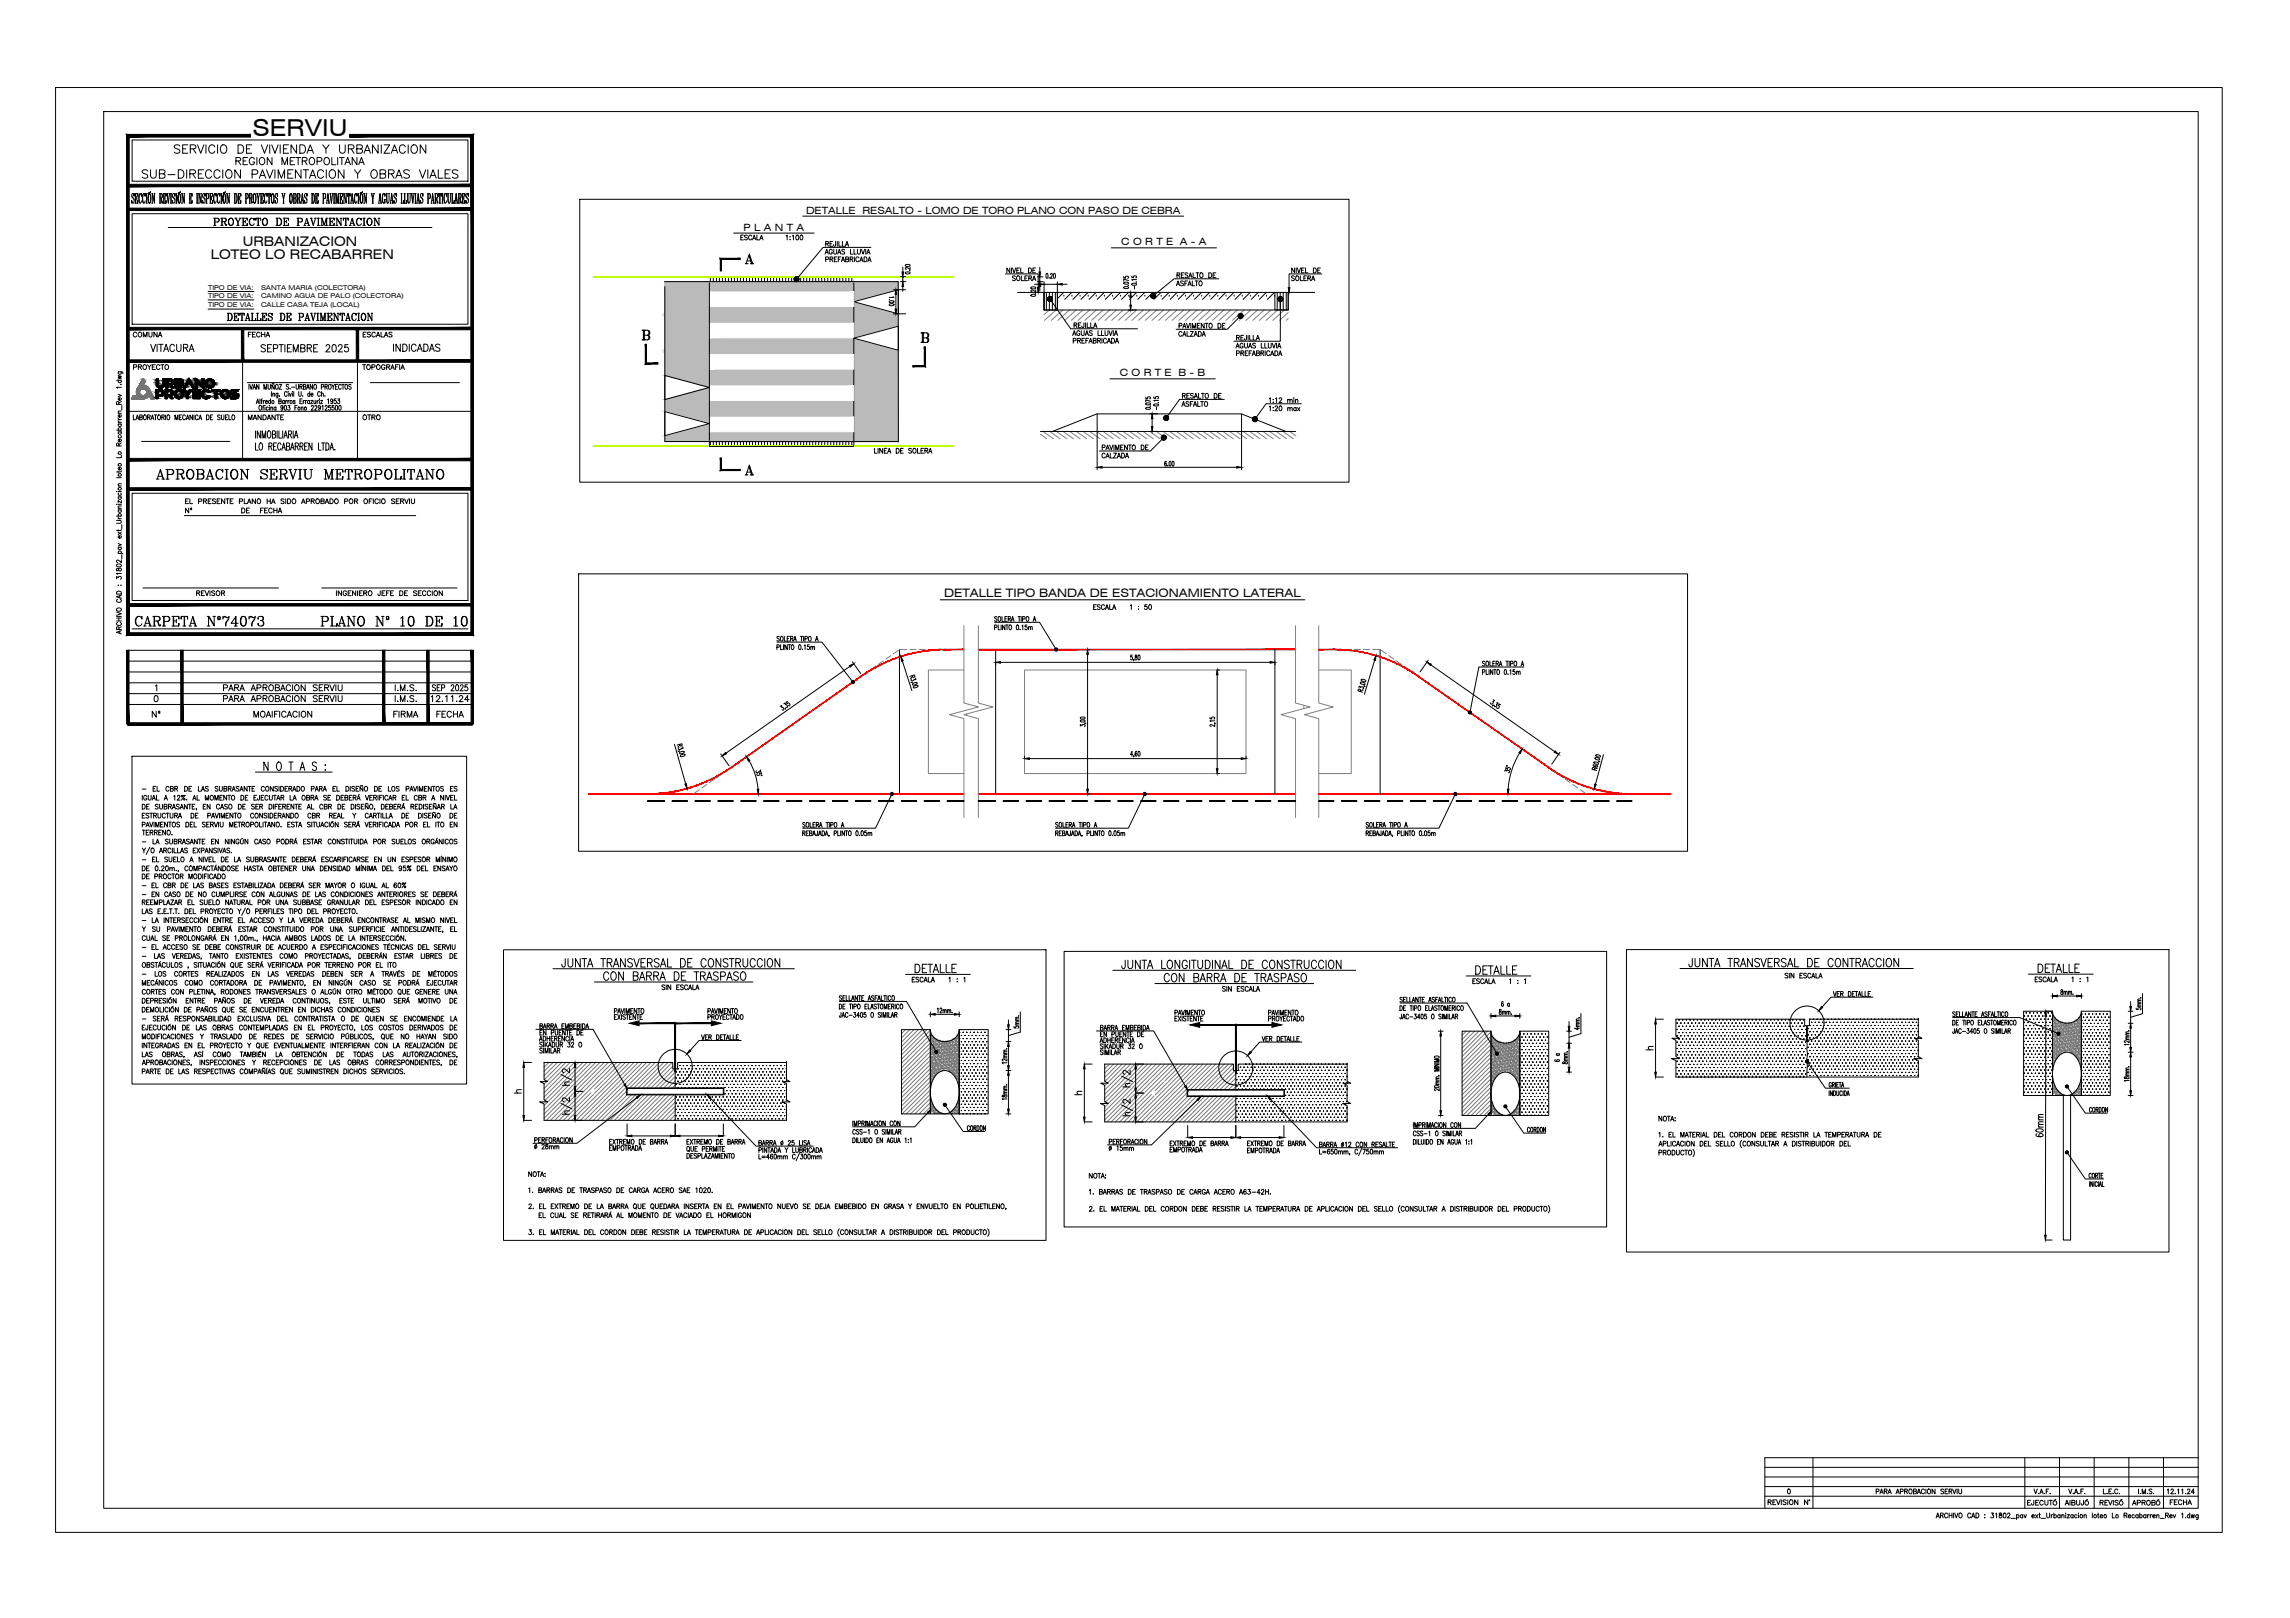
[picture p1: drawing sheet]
<svg xmlns="http://www.w3.org/2000/svg" width="841mm" height="594mm" viewBox="0 0 841 594" stroke-linecap="round" stroke-linejoin="round" font-family="sans-serif">
<defs><g id="words">
<text font-size="8.6" x="92.8" y="50.1">SERVIU</text>
<g font-size="7.1">
<text x="56.4" y="177.1">APROBACION SERVIU METROPOLITANO</text>
<text x="48.7" y="231.1">CARPETA Nº74073 PLANO Nº 10 DE 10</text>
</g>
<g font-size="6.6">
<text x="63.1" y="57.5">SERVICIO DE VIVIENDA Y URBANIZACION</text>
<text x="51.2" y="66.7">SUB-DIRECCION PAVIMENTACION Y OBRAS VIALES</text>
</g>
<g font-size="6.2">
<text x="85.7" y="61.7">REGION METROPOLITANA</text>
<text x="94.9" y="130.5">SEPTIEMBRE 2025</text>
</g>
<g font-size="5.7">
<text x="77.6" y="84">PROYECTO DE PAVIMENTACION</text>
<text x="82.5" y="118.9">DETALLES DE PAVIMENTACION</text>
<text x="54.3" y="130.2">VITACURA</text>
<text x="143.6" y="130.2">INDICADAS</text>
<text x="81.1" y="258.9">PARA APROBACION SERVIU</text>
</g>
<g font-size="5.3">
<text x="81.1" y="254.7">PARA APROBACION SERVIU</text>
<text x="55" y="264.6">Nº</text>
<text x="92.4" y="264.6">MOAIFICACION</text>
<text x="143.6" y="264.6">FIRMA</text>
<text x="159.5" y="264.6">FECHA</text>
<text x="782.1" y="553.9">APROBÓ</text>
</g>
<g font-size="4.9">
<text x="271.3" y="89.3">ESCALA 1:100</text>
<text x="77.4" y="95.2">LOTEO LO RECABARREN</text>
<text x="89.1" y="90.3">URBANIZACION</text>
<text x="371.1" y="104.4">SOLERA</text>
<text x="473.4" y="104.4">SOLERA</text>
<text x="48" y="124.9">COMUNA</text>
<text x="90.3" y="124.9">FECHA</text>
<text x="132.6" y="124.9">ESCALAS</text>
<text x="48" y="136.9">PROYECTO</text>
<text x="132.3" y="136.9">TOPOGRAFIA</text>
<text x="90.3" y="155.2">MANDANTE</text>
<text x="132.3" y="155.2">OTRO</text>
<text x="67.4" y="189.4">Nº DE FECHA</text>
<text x="71.3" y="219.8">REVISOR</text>
<text x="400.8" y="225.1">ESCALA 1 : 50</text>
<text x="334.1" y="361.9">ESCALA 1 : 1</text>
<text x="540.1" y="362.3">ESCALA 1 : 1</text>
<text x="746.5" y="361.6">ESCALA 1 : 1</text>
<text x="796.2" y="553.9">FECHA</text>
</g>
<g font-size="4.4">
<text x="432.2" y="124.5">CALZADA</text>
<text x="465.3" y="148.9">1:12 min</text>
</g>
<text font-size="4.3" x="346.7" y="219.2">DETALLE TIPO BANDA DE ESTACIONAMIENTO LATERAL</text>
<g font-size="3.7">
<text x="296" y="78.5">DETALLE RESALTO - LOMO DE TORO PLANO CON PASO DE CEBRA</text>
<text x="273.1" y="84.7">P L A N T A</text>
<text x="411.8" y="90.1">C O R T E A - A</text>
<text x="411.3" y="138.2">C O R T E B - B</text>
</g>
<g font-size="2.4">
<text x="76.4" y="106.5">TIPO DE VIA:</text>
<text x="95.9" y="106.5">SANTA MARIA (COLECTORA)</text>
<text x="76.4" y="109.5">TIPO DE VIA:</text>
<text x="76.4" y="112.9">TIPO DE VIA:</text>
<text x="95.9" y="109.5">CAMINO AGUA DE PALO (COLECTORA)</text>
<text x="95.9" y="112.7">CALLE CASA TEJA (LOCAL)</text>
</g>
</g></defs>
<!-- layer: PROY-PERFIL -->
<g fill="none" stroke="#000" stroke-width=".37">
<path d="M352.4 379h.1M353.7 379h.1M353.8 379l-.1 .1M355.1 379v.1M355.1 379l-.1 .1M356.3 379l.2 .1M356.4 379h.1M357.7 379h.1M357.8 379l-.1 .1M359 379l.1 .1M359.1 379v.1M360.4 379v.1"/>
<path d="M360.5 379l-.2 .1M361.7 379h.1M558.3 379.6v.1M558.3 379.6l-.1 .1M559.6 379.7h.1M559.6 379.6v.1M559.7 379.6v.1M560.9 379.7h.2M560.9 379.6v.1M561 379.6v.1M562.2 379.7h.2M562.2 379.6l.1 .1"/>
<path d="M562.3 379.6v.1M562.4 379.6l-.1 .1M563.5 379.6l.1 .1M563.6 379.6l-.1 .1M564.9 379.6l.1 .1M565 379.6v.1M566.2 379.7h.2M566.2 379.6v.1M566.3 379.6v.1M567.6 379.7h.1M567.6 379.6v.1M615.9 378h.1"/>
<path d="M615.9 375.6l.1 .1M615.9 377.9v.1M616 377.9l-.1 .1M616 375.6h.1M616.6 376.8h.1M616.6 374.4h.1M616.6 379.1h.1M616.7 374.4l-.2 .1M616.7 379.1l-.2 .1M616.7 376.8h.1M617.2 378h.2M617.2 378h.1"/>
<path d="M617.3 375.6h.1M617.3 377.9v.1M617.4 378h.1M617.9 374.4l.2 .1M617.9 379.1l.2 .1M617.9 376.8h.1M618 376.8h-.1M618 374.4h.1M618 379.1h.1M618.6 375.6h.1M618.7 377.9l.1 .1M618.7 375.6l-.1 .1"/>
<path d="M618.7 378h.1M619.3 376.8h.1M619.3 374.4l.1 .1M619.3 379.1l.1 .1M619.3 374.4v.1M619.3 379.1v.1M619.4 376.8h.1M619.9 375.6l.2 .1M619.9 378h.1M620 375.6h.1M620 377.9l-.1 .1M620.7 376.8h.1"/>
<path d="M620.7 374.4h-.1M620.7 379.1h-.1M620.7 374.4l-.1 .1M620.7 379.1l-.1 .1M621.3 378h.1M621.3 375.6h.1M621.4 377.9v.1M621.4 378h.1M622 374.4l.1 .1M622 379.1l.1 .1M622 376.8h.1M622 376.8h-.1"/>
<path d="M622 374.4h.1M622 379.1h.1M622.7 375.6h-.1M622.7 377.9l.1 .1M622.8 375.6l-.2 .1M622.8 378h.1M623.3 376.8h.2M623.4 374.4l.1 .1M623.4 379.1l.1 .1M623.4 376.8h.1M623.4 374.4v.1M623.4 379.1v.1"/>
<path d="M623.5 376.8h-.1M624 375.6l.1 .1M624 378h.1M624 375.6h.1M624 377.9v.1M624.7 376.8h.1M624.7 374.4h.1M624.7 379.1h.1M624.8 374.4l-.2 .1M624.8 379.1l-.2 .1M624.8 376.8h.1M625.3 378h.2"/>
<path d="M625.3 378h.1M625.4 375.6h.1M625.4 377.9v.1M625.5 378h-.1M626 374.4l.2 .1M626 379.1l.2 .1M626 376.8h.1M626.1 376.8h-.1M626.1 374.4h.1M626.1 379.1h.1M626.7 375.6h.1M626.8 377.9v.1"/>
<path d="M626.8 375.6l-.1 .1M626.8 378h.1M627.3 376.8h.2M627.4 374.4l.1 .1M627.4 379.1l.1 .1M627.4 376.8h.1M627.4 374.4v.1M627.4 379.1v.1M627.5 376.8h.1M628 375.6l.2 .1M628 378h.1M628.1 375.6h.1"/>
<path d="M628.1 377.9l-.1 .1M628.8 376.8h.1M628.8 374.4h-.1M628.8 379.1h-.1M628.8 374.4l-.1 .1M628.8 379.1l-.1 .1M629.4 378h.1M629.4 375.6h.1M629.4 377.9v.1M629.5 378h.1M630.1 374.4l.1 .1M630.1 379.1l.1 .1"/>
<path d="M630.1 376.8h.1M630.1 376.8h-.1M630.1 374.4h.1M630.1 379.1h.1M630.8 375.6h-.1M630.8 377.9l.1 .1M630.8 375.6l-.1 .1M630.8 377.9v.1M630.9 378h-.1M631.4 376.8h.1M631.5 376.8h.1M631.5 374.4h.1"/>
<path d="M631.5 379.1h.1M632.1 375.6l.1 .1M632.1 378h.1M632.1 375.6h.1M632.1 377.9l-.1 .1M632.7 376.8h.2M632.7 376.8h.1M632.8 374.4v.1M632.8 376.8h.1M632.8 379.1v.1M632.9 374.4l-.2 .1M632.9 379.1l-.2 .1"/>
<path d="M632.9 376.8h-.1M633.4 378h.2M633.4 378h.1M633.5 375.6l.1 .1M633.5 377.9v.1M633.5 375.6v.1M633.5 378h.1M634.1 374.5h.1M634.1 376.8h.1M634.1 379.2h.1M634.1 379.1v.1M634.1 374.4v.1"/>
<path d="M634.2 374.4v.1M634.2 376.8h.1M634.2 379.1v.1M634.8 375.6h.1M634.8 377.9l.1 .1M634.9 375.6l-.1 .1M634.9 377.9v.1M634.9 378h.1M635.4 376.8h.2M635.4 376.8h.1M635.5 374.4h.1M635.5 379.1h.1"/>
<path d="M635.5 376.8h.1M636.1 375.6l.2 .1M636.1 378h.1M636.2 375.6h.1M636.2 377.9l-.1 .1M636.8 376.8h.1M636.8 374.4v.1M636.8 379.1v.1M636.9 374.4l-.1 .1M636.9 379.1l-.1 .1M636.9 376.8h.1M637.4 378h.2"/>
<path d="M637.5 378h.1M637.5 375.6l.1 .1M637.5 377.9v.1M637.5 375.6v.1M637.6 378h.1M638.1 374.5h.2M638.2 376.8h.1M638.1 379.2h.2M638.1 379.1l.1 .1M638.1 374.4l.1 .1M638.2 374.4v.1M638.2 379.1v.1"/>
<path d="M638.3 374.4l-.1 .1M638.3 379.1l-.1 .1M638.9 375.6h-.1M638.9 377.9l.1 .1M638.9 375.6l-.1 .1M638.9 377.9v.1M638.9 378h.1M639.5 376.8h.1M639.5 374.4h.1M639.5 379.1h.1M639.6 376.8h.1M640.2 375.6l.1 .1"/>
<path d="M640.2 378h.1M640.2 375.6h.1M640.2 377.9l-.1 .1M640.8 376.8h.2M640.8 376.8h.1M640.9 374.4v.1M640.9 376.8h.1M640.9 379.1v.1M640.9 374.4l-.1 .1M640.9 379.1l-.1 .1M641.5 378h.2M641.5 378h.1"/>
<path d="M641.5 375.6l.2 .1M641.5 377.9v.1M641.6 375.6v.1M641.6 377.9v.1M641.6 378h.1M642.2 374.5h.1M642.2 376.8h.1M642.2 379.2h.1M642.2 379.1v.1M642.2 374.4v.1M642.3 374.4v.1M642.3 379.1v.1"/>
<path d="M642.9 375.6h-.1M642.9 377.9l.1 .1M642.9 375.6l-.1 .1M642.9 377.9v.1M643 378h.1M643.5 376.8h.2M643.6 376.8h.1M643.6 374.4h.1M643.6 379.1h.1M643.7 376.8h-.1M644.2 375.6l.1 .1M644.2 378h.1"/>
<path d="M644.2 375.6h.1M644.3 377.9l-.1 .1M644.8 376.8h.2M644.9 376.8h.1M644.9 374.4v.1M644.9 379.1v.1M645 374.4l-.2 .1M645 379.1l-.2 .1M645 376.8h.1M645.5 378h.2M645.5 378h.1M645.6 375.6l.1 .1"/>
<path d="M645.6 377.9v.1M645.6 375.6v.1M645.7 378h.1M646.3 376.8h.1M646.3 374.4h-.1M646.3 379.1h-.1M646.4 374.4l-.2 .1M646.4 379.1l-.2 .1M646.4 376.8h-.1M646.9 378h.2M646.9 378h.1M646.9 375.6h.1"/>
<path d="M647 377.9v.1M647 378h.1M647.6 374.4l.1 .1M647.6 379.1l.1 .1M647.6 376.8h.1M647.6 376.8h-.1M647.6 374.4h.1M647.6 379.1h.1M648.2 375.7h.2M648.3 378h.1M648.2 375.6l.1 .1M648.3 375.6v.1"/>
<path d="M648.3 377.9v.1M648.4 375.6l-.1 .1M648.9 376.8h.2M648.9 376.8h.1M649 374.4v.1M649 376.8h.1M649 379.1v.1M649 374.4l-.1 .1M649 379.1l-.1 .1M649.6 378h.1M649.6 375.6l.1 .1M649.6 377.9v.1"/>
<path d="M649.7 375.6v.1M649.7 377.9v.1M649.7 378h.1M650.3 376.8h.1M650.3 374.4h-.1M650.3 379.1h-.1M650.4 374.4l-.2 .1M650.4 379.1l-.2 .1M650.4 376.8h.1M650.9 378h.2M650.9 378h.1M651 375.6h.1"/>
<path d="M651 377.9v.1M651.1 378h.1M651.6 374.4l.1 .1M651.6 379.1l.1 .1M651.6 376.8h.1M651.7 376.8h-.1M651.7 374.4h.1M651.7 379.1h.1M652.3 375.7h.1M652.3 378h.1M652.3 375.6v.1M652.3 377.9v.1"/>
<path d="M652.4 375.6v.1M652.9 376.8h.2M653 376.8h.1M653 374.4v.1M653 379.1v.1M653 374.4l-.1 .1M653 379.1l-.1 .1M653.6 378h.2M653.6 375.6l.2 .1M653.6 378h.1M653.7 375.6v.1M653.7 377.9v.1"/>
<path d="M653.8 378h-.1M654.4 376.8h.1M654.4 374.4h-.1M654.4 379.1h-.1M654.4 374.4l-.1 .1M654.4 379.1l-.1 .1M655 378h.1M655 375.6h.1M655 377.9v.1M655.1 377.9v.1M655.1 378h.1M655.6 374.4l.2 .1"/>
<path d="M655.7 379.1l.1 .1M655.7 376.8h.1M655.7 376.8h-.1M655.7 374.4h.1M655.7 379.1h.1M656.3 375.7h.2M656.3 378h.1M656.3 375.6v.1M656.4 375.6v.1M656.4 377.9v.1M657 376.8h.1M657 374.4v.1"/>
<path d="M657.1 376.8h.1M657.1 379.1v.1M657.1 374.4l-.1 .1M657.1 379.1l-.1 .1M657.7 378h.1M657.7 375.6l.1 .1M657.7 375.6v.1M657.7 377.9v.1M657.8 378h.1M658.4 376.8h.1M658.4 374.4h-.1M658.4 379.1h-.1"/>
<path d="M658.5 374.4l-.2 .1M658.5 379.1l-.2 .1M658.5 376.8h.1M659 378h.2M659 378h.1M659.1 375.6h.1M659.1 377.9v.1M659.2 378h-.1M659.7 374.4l.1 .1M659.7 379.1l.1 .1M659.7 376.8h.1M659.8 376.8h-.1"/>
<path d="M659.8 374.4h.1M659.8 379.1h.1M660.4 375.6h.1M660.4 377.9l.1 .1M660.5 375.6l-.2 .1M660.5 378h.1M661 376.8h.2M661 376.8h.1M661.1 379.1h.1M661.1 376.8h.1M661.1 374.4h-.1M661.7 375.6l.2 .1"/>
<path d="M661.7 378h.1M661.8 375.6h.1M661.8 377.9l-.1 .1M662.5 376.8h.1M662.5 374.4h-.1M662.5 379.1h-.1M662.5 374.4l-.1 .1M662.5 379.1l-.1 .1M663.1 378h.1M663.1 377.9v.1M663.2 378h.1M664 379.9h.1"/>
<path d="M664 377.6h.1M664.6 374.2h.2M664.6 376.5h.2M664.6 378.8h.2M664.6 376.5h.1M664.6 378.8h.1M664.7 374.2h.1M664.7 376.5h.1M664.7 378.8h.1M664.7 378.7v.1M664.8 376.5h-.1M664.8 378.8h-.1"/>
<path d="M665.3 377.6l.1 .1M665.3 379.9l.1 .1M665.3 375.3v.1M665.3 379.9v.1M665.4 377.6v.1M665.4 375.3v.1M665.4 375.4h-.1M666 374.2h.1M666 376.5h.1M666 378.8h.1M666 378.7v.1M666.6 375.4h.2"/>
<path d="M666.6 375.3l.1 .1M666.7 375.3v.1M666.7 379.9v.1M666.7 377.6v.1M666.7 377.6l-.1 .1M666.7 379.9l-.1 .1M666.8 375.3l-.1 .1M667.3 374.2h.1M667.3 376.5h.1M667.3 378.8h.1M667.3 378.7v.1M667.4 374.2h.1"/>
<path d="M667.4 376.5h.1M667.4 378.8h.1M667.9 375.4h.1M667.9 375.3l.1 .1M668 377.6l.1 .1M668 379.9l.1 .1M668 375.3v.1M668 377.6h.1M668 379.9h.1M668.6 376.5h.1M668.6 378.8h.1M668.6 374.2h.2"/>
<path d="M668.7 374.2h.1M668.7 376.5h.1M668.7 378.7v.1M669.3 375.4h.1M669.3 375.3v.1M669.3 379.9h.1M669.3 377.6h.1M669.4 377.6l-.1 .1M669.4 379.9l-.1 .1M669.9 374.2h.2M669.9 376.5h.2M669.9 378.8h.2"/>
<path d="M669.9 378.8h.1M669.9 376.5h.1M670 374.2h.1M670 376.5h.1M670 378.7v.1M670.1 374.2h-.1M670.1 376.5h-.1M670.1 378.8h-.1M670.6 375.4h.2M670.6 375.3v.1M670.7 377.6l.1 .1M670.7 379.9l.1 .1"/>
<path d="M670.7 375.3v.1M670.7 377.6v.1M670.7 379.9v.1M671.2 374.2h.2M671.2 376.5h.2M671.2 378.8h.2M671.3 378.8h.1M671.3 376.5h.1M671.3 374.2h.1M671.3 378.7v.1M671.4 376.5h.1M671.4 378.8h.1"/>
<path d="M671.9 375.4h.1M671.9 377.7h.2M671.9 380h.2M671.9 379.9l.1 .1M671.9 377.6l.1 .1M672 375.3v.1M672 379.9v.1M672 377.6v.1M672.6 374.2h.1M672.6 376.5h.1M672.6 378.8h.1M672.7 376.5h.1"/>
<path d="M672.7 378.7v.1M672.7 374.2h.1M672.7 378.8h.1M673.2 375.4h.2M673.3 375.3v.1M673.3 379.9h.1M673.3 377.6h.1M673.4 375.3v.1M673.9 374.2h.2M673.9 376.5h.2M673.9 378.8h.2M673.9 378.8h.1"/>
<path d="M673.9 376.5h.1M674 374.2h.1M674 376.5h.1M674 378.8h.1M674 378.7v.1M674.6 375.4h.1M674.6 377.7h.1M674.6 380h.1M674.6 377.6v.1M674.6 379.9v.1M674.6 375.3v.1M674.7 377.6v.1"/>
<path d="M674.7 379.9v.1M675.2 374.2h.2M675.3 374.2h.1M675.3 376.5h.1M675.3 378.7l.1 .1M675.4 374.2h.1M675.4 376.5h.1M675.4 378.8h.1M675.9 375.4h.1M675.9 375.3v.1M675.9 379.9v.1M676 377.6v.1"/>
<path d="M676 377.6l-.1 .1M676 379.9l-.1 .1M676 375.3v.1M676.6 374.2h.1M676.6 376.5h.1M676.6 378.8h.1M676.6 378.7v.1M676.7 376.5h.1M676.7 378.8h.1M677.2 377.6l.2 .1M677.2 379.9l.2 .1M677.3 375.3v.1"/>
<path d="M677.3 379.9v.1M677.3 377.6v.1M677.4 375.3l-.1 .1M677.4 375.4h-.1M677.9 374.2h.1M677.9 376.5h.1M677.9 378.8h.1M678 376.5h-.1M678 378.7l-.1 .1M678.5 375.4h.2M678.6 375.3v.1M678.6 379.9v.1"/>
<path d="M678.6 377.6v.1M678.7 377.6l-.2 .1M678.7 379.9l-.2 .1M678.7 375.3v.1M679.2 374.2h.2M679.2 376.5h.2M679.2 378.8h.2M679.2 376.5h.1M679.2 378.8h.1M679.2 374.2h.1M679.3 376.5h.1M679.3 378.7v.1"/>
<path d="M679.3 374.2h.1M679.3 378.8h.1M679.4 376.5h-.1M679.4 378.8h-.1M679.9 375.4h.1M679.9 375.3v.1M679.9 377.6l.1 .1M679.9 379.9l.1 .1M679.9 377.6v.1M679.9 379.9v.1M680 375.3v.1M680.6 376.5h.1"/>
<path d="M680.6 378.8h.1M680.6 374.2h.1M680.6 378.7v.1M681.2 375.4h.1M681.3 375.3v.1M681.3 379.9h-.1M681.3 377.6h-.1M681.3 377.6l-.1 .1M681.3 379.9l-.1 .1M681.8 374.2h.2M681.8 376.5h.2M681.8 378.8h.2"/>
<path d="M681.9 378.8h.1M681.9 376.5h.1M681.9 374.2h.1M681.9 378.7v.1M682 374.2h.1M682 376.5h.1M682 378.8h.1M682.5 375.4h.2M682.5 375.3l.1 .1M682.6 377.6l.1 .1M682.6 379.9l.1 .1M682.6 375.3v.1"/>
<path d="M682.6 377.6v.1M682.6 379.9v.1M682.7 375.3l-.1 .1M683.2 374.2h.2M683.2 376.5h.1M683.2 378.8h.1M683.2 374.2h.1M683.3 376.5h-.1M683.3 378.7l-.1 .1M683.9 377.6l.1 .1M683.9 379.9l.1 .1M683.9 375.4h.1"/>
<path d="M683.9 375.3v.1M683.9 379.9h.1M683.9 377.6h.1M684.5 374.2h.2M684.5 376.5h.2M684.5 378.8h.2M684.5 376.5h.1M684.5 378.8h.1M684.6 374.2h.1M684.6 376.5h.1M684.6 378.7v.1M684.6 378.8h.1"/>
<path d="M684.7 376.5h-.1M684.7 378.8h-.1M685.2 375.4h.1M685.2 375.3v.1M685.2 379.9h.1M685.3 377.6h.1M685.3 375.3v.1M685.8 374.2h.2M685.8 376.5h.2M685.8 378.8h.2M685.8 378.8h.1M685.8 376.5h.1"/>
<path d="M685.9 374.2h.1M685.9 376.5h.1M685.9 378.8h.1M685.9 378.7v.1M686 376.5h.1M686 378.8h.1M686.5 375.4h.1M686.5 377.7h.2M686.5 380h.2M686.5 379.9v.1M686.5 377.6v.1M686.6 375.3v.1"/>
<path d="M686.6 379.9v.1M686.6 377.6v.1M686.7 377.6l-.1 .1M686.7 379.9l-.1 .1M687.2 374.2h.1M687.2 376.5h.1M687.2 378.7l.1 .1M687.3 374.2h.1M687.3 376.5h.1M687.3 378.8h.1M687.8 375.4h.2M687.8 375.3l.1 .1"/>
<path d="M687.9 375.3v.1M687.9 379.9v.1M687.9 377.6v.1M687.9 377.6l-.1 .1M687.9 379.9l-.1 .1M688 375.3l-.1 .1M688.5 374.2h.1M688.5 376.5h.1M688.5 378.8h.1M688.6 374.2h.1M688.6 376.5h.1M688.6 378.8h.1"/>
<path d="M688.6 378.7v.1M689.2 377.6l.1 .1M689.2 379.9l.1 .1M689.2 375.4h.1M689.2 375.3v.1M689.2 379.9h.1M689.2 377.6h.1M689.8 374.2h.1M689.8 376.5h.1M689.8 378.8h.1M689.9 376.5h.1M689.9 378.7v.1"/>
<path d="M690.5 375.3v.1M690.5 379.9h.1M690.6 377.6h-.1M690.6 377.6l-.1 .1M690.6 379.9l-.1 .1M690.6 375.3v.1M690.6 375.4h-.1M691.1 374.2h.2M691.1 376.5h.2M691.1 378.8h.2M691.2 376.5h.1M691.2 378.8h.1"/>
<path d="M691.2 374.2h.1M691.2 378.7v.1M691.3 376.5h.1M691.3 378.8h.1M691.8 375.4h.2M691.8 375.3v.1M691.9 377.6l.1 .1M691.9 379.9l.1 .1M691.9 375.3v.1M691.9 377.6v.1M691.9 379.9v.1M692.5 376.5h.1"/>
<path d="M692.5 378.8h.1M692.5 374.2h.1M692.6 376.5h.1M692.6 378.7v.1M693.2 375.4h.1M693.2 375.3v.1M693.2 379.9h.1M693.2 377.6h.1M693.3 377.6l-.2 .1M693.3 379.9l-.2 .1M693.8 374.2h.2M693.8 376.5h.2"/>
<path d="M693.8 378.8h.2M693.8 378.8h.1M693.8 376.5h.1M693.8 374.2h.1M693.9 376.5h.1M693.9 378.7v.1M693.9 374.2h.1M693.9 378.8h.1M694.5 375.4h.1M694.5 375.3v.1M694.5 379.9h.1M694.5 377.6h.1"/>
<path d="M694.6 375.3v.1M695.1 374.2h.2M695.1 376.5h.1M695.1 378.8h.1M695.1 374.2h.1M695.2 374.2h.1M695.2 376.5h-.1M695.2 378.7l-.1 .1M695.8 375.4h.1M695.8 377.7h.1M695.8 380h.1M695.8 379.9v.1"/>
<path d="M695.8 377.6v.1M695.8 375.3v.1M695.9 377.6v.1M695.9 379.9v.1M696.5 374.2h.1M696.5 376.5h.1M696.5 378.7l.1 .1M696.6 374.2h.1M696.6 376.5h.1M696.6 378.8h.1M697.1 375.4h.2M697.1 375.3l.1 .1"/>
<path d="M697.2 379.9h.1M697.2 375.3v.1M697.2 377.6h.1M697.3 375.3l-.1 .1M697.8 374.2h.1M697.8 376.5h.1M697.8 378.8h.1M697.9 374.2h.1M697.9 376.5h.1M697.9 378.7v.1M697.9 378.8h.1M698.4 375.4h.1"/>
<path d="M698.4 377.7h.2M698.4 380h.2M698.4 379.9l.1 .1M698.4 377.6l.1 .1M698.5 375.3v.1M698.5 379.9v.1M698.5 377.6v.1M698.6 377.6l-.1 .1M698.6 379.9l-.1 .1M699.1 374.2h.2M699.2 374.2h.1M699.2 376.5h.1"/>
<path d="M699.2 378.7l.1 .1M699.2 378.8h.1M699.8 375.4h.1M699.8 375.3v.1M699.8 379.9v.1M699.8 377.6v.1M699.9 377.6l-.1 .1M699.9 379.9l-.1 .1M699.9 375.3v.1M700.4 374.2h.2M700.4 376.5h.2M700.4 378.8h.2"/>
<path d="M700.4 378.8h.1M700.4 376.5h.1M700.5 374.2h.1M700.5 376.5h.1M700.5 378.7v.1M700.5 378.8h.1M700.6 376.5h-.1M700.6 378.8h-.1M701.1 377.6l.2 .1M701.1 379.9l.2 .1M701.1 375.4h.1M701.2 375.3v.1"/>
<path d="M701.2 379.9h.1M701.2 377.6h.1M701.7 374.2h.2M701.8 376.5h.1M701.8 378.8h.1M701.8 374.2h.1M701.8 378.7v.1M702.5 375.4h.1M702.5 375.3v.1M702.5 379.9h-.1M702.5 377.6h-.1M702.6 377.6l-.2 .1"/>
<path d="M702.6 379.9l-.2 .1M703.1 374.2h.1M703.1 376.5h.1M703.1 378.8h.1M703.2 374.2h.1M703.2 376.5h.1M703.2 378.7v.1M703.2 378.8h.1M703.7 375.4h.2M703.8 375.3v.1M703.8 377.6l.1 .1M703.8 379.9l.1 .1"/>
<path d="M703.8 377.6v.1M703.8 379.9v.1M703.9 375.3v.1M704.4 374.2h.1M704.4 376.5h.1M704.4 378.8h.1M704.5 376.5h.1M704.5 378.7v.1M704.5 374.2h.1M704.5 378.8h.1M743.4 377.7h.2M743.4 373.1h.2"/>
<path d="M743.5 375.3l.1 .1M743.5 373v.1M743.5 377.7h.1M743.5 375.3v.1M743.5 380v.1M744.1 374.3h.1M744.1 371.9h.1M744.1 376.6h.1M744.1 378.9h.1M744.1 376.5v.1M744.2 371.8v.1M744.2 374.1v.1"/>
<path d="M744.2 378.8v.1M744.2 371.9h.1M744.2 376.5v.1M744.2 378.9h.1M744.7 377.7h.2M744.7 373.1h.2M744.8 377.7h.1M744.8 373v.1M744.8 375.3v.1M744.8 380v.1M744.9 375.4h-.2M744.9 373v.1"/>
<path d="M744.9 377.7h.1M745.4 374.2h.2M745.4 374.2l.1 .1M745.5 371.8l.1 .1M745.5 376.5l.1 .1M745.5 378.8l.1 .1M745.5 374.2h.1M745.5 371.8v.1M745.5 374.1v.1M745.5 376.5v.1M745.5 378.8v.1M745.6 374.2l-.1 .1"/>
<path d="M746.1 377.7h.1M746.1 373.1h.1M746.1 375.4h.2M746.1 375.4h.1M746.2 375.3v.1M746.2 373v.1M746.2 377.7h.1M746.2 380v.1M746.2 375.4h.1M746.8 374.2h.1M746.8 374.2v.1M746.8 376.5v.1"/>
<path d="M746.9 371.8v.1M746.9 374.1v.1M746.9 378.8v.1M746.9 371.8l-.1 .1M746.9 376.5l-.1 .1M746.9 378.8l-.1 .1M746.9 374.2h.1M746.9 374.2v.1M747.4 377.7h.2M747.4 373.1h.2M747.5 375.3l.1 .1M747.5 373v.1"/>
<path d="M747.5 377.7h.1M747.5 375.3v.1M747.5 380v.1M747.6 373v.1M747.6 377.7h.1M748.2 374.3h.1M748.1 371.9h.2M748.1 376.6h.2M748.1 378.9h.2M748.1 378.9h.1M748.1 376.5l.1 .1M748.1 371.9h.1"/>
<path d="M748.2 376.5v.1M748.2 371.8v.1M748.2 374.1v.1M748.2 378.8v.1M748.3 371.9h-.1M748.3 376.5l-.1 .1M748.3 378.9h-.1M748.8 377.7h.1M748.8 373.1h.1M748.8 373v.1M748.8 375.3v.1M748.9 373v.1"/>
<path d="M748.9 377.7h.1M748.9 380v.1M748.9 375.4h-.1M749.5 374.2h.1M749.5 374.2v.1M749.5 371.8l.1 .1M749.5 376.5l.1 .1M749.5 378.8l.1 .1M749.5 371.8v.1M749.5 374.1v.1M749.5 376.5v.1M749.5 378.8v.1"/>
<path d="M749.6 374.2v.1M750.2 377.7h.1M750.2 373.1h.1M750.1 375.4h.2M750.2 375.4h.1M750.2 375.3v.1M750.2 373v.1M750.2 380v.1M750.3 375.4h.1M750.8 374.2h.2M750.8 374.2l.1 .1M750.9 376.5v.1"/>
<path d="M750.9 371.8v.1M750.9 374.1v.1M750.9 378.8v.1M750.9 371.8l-.1 .1M750.9 376.5l-.1 .1M750.9 378.8l-.1 .1M750.9 374.2h.1M751 374.2l-.1 .1M751.5 377.7h.2M751.5 373.1h.2M751.5 375.4h.2M751.5 377.7h.1"/>
<path d="M751.5 373v.1M751.6 375.3v.1M751.6 373v.1M751.6 377.7h.1M751.6 380v.1M752.2 374.3h.1M752.1 371.9h.2M752.1 376.6h.2M752.1 378.9h.2M752.2 378.9h.1M752.2 376.5v.1M752.2 371.9h.1"/>
<path d="M752.2 371.8v.1M752.2 374.1v.1M752.2 378.8v.1M752.3 371.9h.1M752.3 376.5v.1M752.3 378.9h.1M752.8 377.7h.2M752.8 373.1h.2M752.8 377.7h.1M752.8 373l.1 .1M752.9 375.3v.1M752.9 373v.1"/>
<path d="M752.9 377.7h.1M752.9 380v.1M752.9 375.3l-.1 .1M753.5 374.2h.2M753.5 374.2v.1M753.6 371.8l.1 .1M753.6 376.5l.1 .1M753.6 378.8l.1 .1M753.6 374.2h.1M753.6 371.8v.1M753.6 374.1v.1M753.6 376.5v.1"/>
<path d="M753.6 378.8v.1M753.6 374.2v.1M764.5 372.3h.1M764.5 376.9h.1M764.5 379.1l.1 .1M764.5 374.6h.1M764.6 372.3h.1M764.6 374.6h.1M764.6 376.9h.1M764.6 379.2h.1M765.2 373.4h.1M765.2 375.7h.1"/>
<path d="M765.2 378h.1M765.8 379.2h.2M765.8 372.3h.2M765.8 374.6h.2M765.8 376.9h.2M765.9 372.3h.1M765.9 374.6h.1M765.9 376.9h.1M765.9 379.2h.1M765.9 379.1v.1M766.5 373.5h.1M766.5 375.7l.1 .1"/>
<path d="M766.5 378l.1 .1M766.5 373.4l.1 .1M766.5 375.7h.1M766.5 378h.1M767.2 372.3h.1M767.2 376.9h.1M767.2 379.1l.1 .1M767.2 374.6h.1M767.3 372.3h.1M767.3 374.6h.1M767.3 376.9h.1M767.3 379.2h.1"/>
<path d="M767.9 373.4v.1M767.9 375.7v.1M767.9 378v.1M767.9 373.5h-.1M767.9 375.7l-.1 .1M767.9 378l-.1 .1M768.4 379.2h.2M768.4 372.3h.2M768.4 374.6h.2M768.4 376.9h.2M768.5 379.2h.1M768.5 374.6h.1"/>
<path d="M768.5 372.3h.1M768.5 376.9h.1M768.5 379.1v.1M768.6 379.2h.1M769.1 373.5h.2M769.1 375.7l.2 .1M769.1 378l.2 .1M769.2 373.4v.1M769.2 375.7v.1M769.2 378v.1M769.8 372.3h.1M769.8 376.9h.1"/>
<path d="M769.8 379.2h.1M769.8 374.6h.1M769.9 379.1l-.1 .1M769.9 374.6h-.1M770.5 373.4v.1M770.5 375.7h.1M770.5 378h.1M770.6 373.5h-.2M770.6 375.7l-.2 .1M770.6 378l-.2 .1M771.1 379.2h.2M771.1 372.3h.2"/>
<path d="M771.1 374.6h.2M771.1 376.9h.2M771.1 379.2h.1M771.1 374.6h.1M771.2 372.3h.1M771.2 376.9h.1M771.2 374.6h.1M771.2 379.1v.1M771.2 379.2h.1M771.8 373.4l.1 .1M771.8 375.7l.1 .1M771.8 378l.1 .1"/>
<path d="M771.8 373.4v.1M771.8 375.7v.1M771.8 378v.1M772.4 372.3h.1M772.4 376.9h.1M772.4 379.2h.1M772.4 374.6h.1M772.5 372.3h.1M772.5 376.9h.1M772.5 379.1l-.1 .1M772.5 374.6h-.1M773.2 373.4l-.1 .1"/>
<path d="M773.2 375.7h-.1M773.2 378h-.1M773.2 373.5h-.1M773.2 375.7l-.1 .1M773.2 378l-.1 .1M773.8 379.2h.1M773.8 372.3h.1M773.8 374.6h.1M773.8 376.9h.1M773.8 379.1v.1M773.9 372.3h.1M773.9 374.6h.1"/>
<path d="M773.9 376.9h.1M773.9 379.2h.1M774.5 373.4h.1M774.5 375.7h.1M774.5 378h.1M248.3 393.6h.1M248.3 395.9h.1M248.3 398.2h.1M248.3 398.1v.1M248.3 393.5v.1M248.3 395.8v.1M248.4 393.5v.1"/>
<path d="M248.4 395.8v.1M248.4 398.1v.1M249 392.4h.1M249 396.9l.1 .1M249 394.6l.1 .1M249 399.2l.1 .1M249.1 392.4h.1M249.1 394.7h.1M249.1 397h.1M249.1 399.3h.1M249.7 391.2h.1M249.7 393.5h.1"/>
<path d="M249.7 395.8h.1M249.7 398.1h.1M250.3 392.4h.1M250.3 394.7h.1M250.3 397h.1M250.3 399.3h.1M250.3 396.9v.1M250.3 394.6v.1M250.3 399.2v.1M250.4 392.4h.1M250.4 394.7h.1M250.4 397h.1"/>
<path d="M250.4 399.3h.1M250.9 391.2l.2 .1M250.9 393.5l.2 .1M250.9 395.8l.2 .1M250.9 398.1l.2 .1M251 391.2v.1M251 393.5v.1M251 395.8v.1M251 398.1v.1M251.6 390.1h.1M251.6 392.4h.1M251.6 394.7h.1"/>
<path d="M251.6 397h.1M251.6 399.3h.1M251.7 390.1h.1M251.7 392.4h.1M251.7 396.9v.1M251.7 394.6v.1M251.7 399.2v.1M252.3 391.2v.1M252.3 393.5v.1M252.3 395.8v.1M252.3 398.1v.1M252.4 391.2l-.1 .1"/>
<path d="M252.4 393.5l-.1 .1M252.4 395.8l-.1 .1M252.4 398.1l-.1 .1M252.9 390.1h.2M252.9 392.4h.2M252.9 394.7h.2M252.9 397h.2M252.9 399.3h.2M252.9 399.3h.1M252.9 397h.1M252.9 394.7h.1M252.9 392.4h.1"/>
<path d="M252.9 390.1h.1M253 392.4h.1M253 396.9v.1M253 394.6v.1M253 399.2v.1M253 390.1h.1M253 394.7h.1M253 399.3h.1M253.1 392.4h-.1M253.1 394.7h-.1M253.1 397h-.1M253.1 399.3h-.1"/>
<path d="M253.6 391.2l.2 .1M253.6 393.5l.2 .1M253.6 395.8l.2 .1M253.6 398.1l.2 .1M253.7 391.2h.1M253.7 393.5h.1M253.7 395.8h.1M253.7 398.1h.1M254.3 392.4h.1M254.3 394.7h.1M254.3 397h.1M254.3 399.3h.1"/>
<path d="M254.3 390.1h.1M254.3 396.9v.1M254.3 394.6v.1M254.3 399.2v.1M255 391.2h-.1M255 393.5h-.1M255 395.8h-.1M255 398.1h-.1M255 391.2l-.1 .1M255 393.5l-.1 .1M255 395.8l-.1 .1M255 398.1l-.1 .1"/>
<path d="M255.6 390.1h.1M255.6 392.4h.1M255.6 394.7h.1M255.6 397h.1M255.6 399.3h.1M255.6 396.9v.1M255.7 390.1h.1M255.7 392.4h.1M255.7 394.6v.1M255.7 396.9v.1M255.7 399.2v.1M255.7 394.7h.1"/>
<path d="M255.7 397h.1M255.7 399.3h.1M256.3 391.2l.1 .1M256.3 393.5l.1 .1M256.3 395.8l.1 .1M256.3 398.1l.1 .1M256.3 391.2v.1M256.3 393.5v.1M256.3 395.8v.1M256.3 398.1v.1M256.9 390.1h.2M256.9 392.4h.2"/>
<path d="M256.9 394.7h.2M256.9 397h.2M256.9 399.3h.2M256.9 399.3h.1M256.9 397h.1M256.9 394.7h.1M256.9 392.4h.1M256.9 390.1h.1M256.9 396.9v.1M257 394.6v.1M257 399.2v.1M257 392.4h.1"/>
<path d="M257 394.7h.1M257 397h.1M257 399.3h.1M257.6 391.3h.1M257.6 393.6h.1M257.6 395.9h.1M257.6 398.2h.1M257.6 398.1v.1M257.6 395.8v.1M257.6 393.5v.1M257.6 391.2v.1M257.7 391.2v.1"/>
<path d="M257.7 393.5v.1M257.7 395.8v.1M257.7 398.1v.1M258.2 390.1h.2M258.2 392.4h.2M258.2 394.7h.2M258.2 397h.2M258.2 399.3h.2M258.2 399.3h.1M258.2 397h.1M258.2 392.4h.1M258.2 394.7h.1"/>
<path d="M258.3 390.1h.1M258.3 392.4h.1M258.3 396.9v.1M258.3 394.6v.1M258.3 399.2v.1M258.3 394.7h.1M258.3 399.3h.1M258.4 392.4h-.1M258.4 394.7h-.1M258.4 397h-.1M258.4 399.3h-.1M259 391.2h.1"/>
<path d="M259 393.5h.1M259 395.8h.1M259 398.1h.1M259.6 390.1h.1M259.6 399.3h.1M259.6 397h.1M259.6 394.7h.1M259.6 392.4h.1M259.6 396.9v.1M259.6 394.6v.1M259.6 399.2v.1M260.2 391.3h.2"/>
<path d="M260.2 393.6h.2M260.2 395.9h.2M260.2 398.2h.2M260.2 398.1l.1 .1M260.2 393.5l.1 .1M260.2 395.8l.1 .1M260.2 391.2l.1 .1M260.3 391.2v.1M260.3 393.5v.1M260.3 395.8v.1M260.3 398.1v.1M260.4 391.2l-.1 .1"/>
<path d="M260.4 393.5l-.1 .1M260.4 395.8l-.1 .1M260.4 398.1l-.1 .1M260.9 390.1h.1M260.9 392.4h.1M260.9 396.9l.1 .1M260.9 394.6l.1 .1M260.9 399.2l.1 .1M261 390.1h.1M261 392.4h.1M261 394.7h.1M261 397h.1"/>
<path d="M261 399.3h.1M261.6 391.2h.1M261.6 393.5h.1M261.6 395.8h.1M261.6 398.1h.1M262.2 390.1h.2M262.2 392.4h.2M262.2 394.7h.2M262.2 397h.2M262.2 399.3h.2M262.2 399.3h.1M262.2 394.7h.1"/>
<path d="M262.2 397h.1M262.2 392.4h.1M262.3 390.1h.1M262.3 392.4h.1M262.3 394.7h.1M262.3 396.9v.1M262.3 399.3h.1M262.3 394.6v.1M262.3 399.2v.1M262.3 397h.1M262.9 391.2l.1 .1M262.9 393.5l.1 .1"/>
<path d="M262.9 395.8l.1 .1M262.9 398.1l.1 .1M262.9 391.2v.1M262.9 393.5v.1M262.9 395.8v.1M262.9 398.1v.1M263.6 390.1h.1M263.6 392.4h.1M263.6 394.7h.1M263.6 397h.1M263.6 399.3h.1M263.6 396.9v.1"/>
<path d="M263.6 394.6v.1M263.6 399.2v.1M264.3 391.2v.1M264.3 393.5v.1M264.3 395.8v.1M264.3 398.1v.1M264.3 391.2l-.1 .1M264.3 393.5l-.1 .1M264.3 395.8l-.1 .1M264.3 398.1l-.1 .1M264.8 390.1h.2M264.8 392.4h.2"/>
<path d="M264.8 394.7h.2M264.8 397h.2M264.8 399.3h.2M264.9 399.3h.1M264.9 394.7h.1M264.9 397h.1M264.9 392.4h.1M264.9 390.1h.1M264.9 396.9v.1M264.9 394.6v.1M264.9 399.2v.1M265 390.1h.1"/>
<path d="M265 392.4h.1M265 394.7h.1M265 396.9v.1M265 399.3h.1M265 397h.1M265.5 391.2l.2 .1M265.5 393.5l.2 .1M265.5 395.8l.2 .1M265.5 398.1l.2 .1M265.6 391.2h.1M265.6 393.5h.1M265.6 395.8h.1"/>
<path d="M265.6 398.1h.1M266.2 392.4h.1M266.2 394.7h.1M266.2 397h.1M266.2 399.3h.1M266.2 390.1h.1M266.2 396.9v.1M266.3 394.6v.1M266.3 399.2v.1M266.9 391.2h.1M266.9 393.5h.1M266.9 395.8h.1"/>
<path d="M266.9 398.1h.1M267 391.2l-.2 .1M267 393.5l-.2 .1M267 395.8l-.2 .1M267 398.1l-.2 .1M267.5 390.1h.2M267.5 392.4h.2M267.5 394.7h.2M267.5 397h.2M267.5 399.3h.2M267.5 399.3h.1M267.5 397h.1"/>
<path d="M267.5 394.7h.1M267.5 392.4h.1M267.6 390.1h.1M267.6 392.4h.1M267.6 394.6v.1M267.6 396.9v.1M267.6 399.2v.1M267.6 394.7h.1M267.6 399.3h.1M267.7 392.4h-.1M267.7 394.7h-.1M267.7 397h-.1"/>
<path d="M267.7 399.3h-.1M268.2 391.2l.1 .1M268.2 393.5l.1 .1M268.2 395.8l.1 .1M268.2 398.1l.1 .1M268.3 391.2v.1M268.3 393.5v.1M268.3 395.8v.1M268.3 398.1v.1M268.8 390.1h.2M268.8 399.3h.1M268.8 397h.1"/>
<path d="M268.8 392.4h.1M268.8 394.7h.1M268.9 390.1h.1M268.9 392.4h-.1M268.9 396.9l-.1 .1M268.9 394.6l-.1 .1M268.9 399.2l-.1 .1M269.5 391.3h.1M269.5 393.6h.1M269.5 395.9h.1M269.5 398.2h.1M269.5 398.1v.1"/>
<path d="M269.5 395.8v.1M269.5 393.5v.1M269.5 391.2v.1M269.6 391.2v.1M269.6 393.5v.1M269.6 395.8v.1M269.6 398.1v.1M270.2 390.1h.1M270.2 392.4h.1M270.2 394.7h.1M270.2 397h.1M270.2 399.3h.1"/>
<path d="M270.2 396.9v.1M270.2 394.6v.1M270.2 399.2v.1M270.3 390.1h.1M270.3 392.4h.1M270.3 394.7h.1M270.3 396.9v.1M270.3 399.3h.1M270.3 397h.1M270.9 391.2h.1M270.9 393.5h.1M270.9 395.8h.1"/>
<path d="M270.9 398.1h.1M271.5 390.1h.1M271.5 399.3h.1M271.5 397h.1M271.5 394.7h.1M271.5 392.4h.1M271.5 396.9v.1M271.6 392.4h-.1M271.6 394.6l-.1 .1M271.6 396.9l-.1 .1M271.6 399.2l-.1 .1M271.6 390.1h.1"/>
<path d="M272.1 391.3h.2M272.1 393.6h.2M272.1 395.9h.2M272.1 398.2h.2M272.2 398.1v.1M272.2 393.5v.1M272.2 395.8v.1M272.2 391.2v.1M272.3 391.2v.1M272.3 393.5v.1M272.3 395.8v.1M272.3 398.1v.1"/>
<path d="M272.8 390.1h.2M272.8 390.1h.1M272.9 392.4h.1M272.9 396.9l.1 .1M272.9 394.6l.1 .1M272.9 399.2l.1 .1M273 390.1h-.1M273 392.4h-.1M273 394.7h-.1M273 397h-.1M273 399.3h-.1M273.5 391.2h.1"/>
<path d="M273.5 393.5h.1M273.5 395.8h.1M273.5 398.1h.1M274.1 390.1h.2M274.1 392.4h.2M274.1 394.7h.2M274.1 397h.2M274.1 399.3h.2M274.2 399.3h.1M274.2 397h.1M274.2 392.4h.1M274.2 394.7h.1"/>
<path d="M274.2 390.1h.1M274.2 396.9v.1M274.2 394.6v.1M274.2 399.2v.1M274.3 392.4h.1M274.3 394.7h.1M274.3 397h.1M274.3 399.3h.1M274.8 391.2l.2 .1M274.8 393.5l.2 .1M274.8 395.8l.2 .1M274.8 398.1l.2 .1"/>
<path d="M274.9 391.2h.1M274.9 393.5h.1M274.9 395.8h.1M274.9 398.1h.1M275.5 390.1h.1M275.5 392.4h.1M275.5 394.7h.1M275.5 397h.1M275.5 399.3h.1M275.5 396.9v.1M275.5 394.6v.1M275.5 399.2v.1"/>
<path d="M276.2 391.2v.1M276.2 393.5v.1M276.2 395.8v.1M276.2 398.1v.1M276.2 391.2l-.1 .1M276.2 393.5l-.1 .1M276.2 395.8l-.1 .1M276.2 398.1l-.1 .1M276.8 390.1h.2M276.8 392.4h.2M276.8 394.7h.2M276.8 397h.2"/>
<path d="M276.8 399.3h.2M276.8 399.3h.1M276.8 397h.1M276.8 394.7h.1M276.8 392.4h.1M276.8 390.1h.1M276.8 396.9v.1M276.9 394.6v.1M276.9 399.2v.1M276.9 390.1h.1M276.9 392.4h.1M276.9 394.7h.1"/>
<path d="M276.9 396.9v.1M276.9 399.3h.1M276.9 397h.1M277.5 391.2l.1 .1M277.5 393.5l.1 .1M277.5 395.8l.1 .1M277.5 398.1l.1 .1M277.5 391.2h.1M277.5 393.5h.1M277.5 395.8h.1M277.5 398.1h.1M278.2 392.4h.1"/>
<path d="M278.2 394.7h.1M278.2 397h.1M278.2 399.3h.1M278.2 390.1h.1M278.2 396.9v.1M278.2 394.6v.1M278.2 399.2v.1M278.9 391.2h-.1M278.9 393.5h-.1M278.9 395.8h-.1M278.9 398.1h-.1M278.9 391.2l-.1 .1"/>
<path d="M278.9 393.5l-.1 .1M278.9 395.8l-.1 .1M278.9 398.1l-.1 .1M279.4 390.1h.2M279.4 392.4h.2M279.4 394.7h.2M279.4 397h.2M279.4 399.3h.2M279.4 399.3h.1M279.4 397h.1M279.4 394.7h.1M279.4 392.4h.1"/>
<path d="M279.5 390.1h.1M279.5 392.4h.1M279.5 396.9v.1M279.5 394.6v.1M279.5 399.2v.1M279.5 394.7h.1M279.5 399.3h.1M279.6 392.4h.1M279.6 394.7h.1M279.6 397h.1M279.6 399.3h.1M280.2 391.2l.1 .1"/>
<path d="M280.2 393.5l.1 .1M280.2 395.8l.1 .1M280.2 398.1l.1 .1M280.2 391.2v.1M280.2 393.5v.1M280.2 395.8v.1M280.2 398.1v.1M280.8 390.1h.1M280.8 399.3h.1M280.8 394.7h.1M280.8 397h.1M280.8 392.4h.1"/>
<path d="M280.8 396.9v.1M280.8 394.6v.1M280.8 399.2v.1M281.4 391.3h.2M281.4 393.6h.2M281.4 395.9h.2M281.4 398.2h.2M281.4 398.1l.1 .1M281.4 395.8l.1 .1M281.4 393.5l.1 .1M281.4 391.2l.1 .1M281.5 391.2v.1"/>
<path d="M281.5 393.5v.1M281.5 395.8v.1M281.5 398.1v.1M281.6 391.2l-.1 .1M281.6 393.5l-.1 .1M281.6 395.8l-.1 .1M281.6 398.1l-.1 .1M282.1 390.1h.2M282.1 392.4h.2M282.1 394.7h.2M282.1 397h.2M282.1 399.3h.2"/>
<path d="M282.1 399.3h.1M282.1 397h.1M282.1 394.7h.1M282.1 392.4h.1M282.2 390.1h.1M282.2 392.4h.1M282.2 396.9v.1M282.2 394.6v.1M282.2 399.2v.1M282.2 394.7h.1M282.2 399.3h.1M282.2 397h.1"/>
<path d="M282.8 391.2h.1M282.8 393.5h.1M282.8 395.8h.1M282.8 398.1h.1M283.4 390.1h.2M283.4 392.4h.2M283.4 394.7h.2M283.4 397h.2M283.4 399.3h.2M283.4 399.3h.1M283.4 397h.1M283.4 394.7h.1"/>
<path d="M283.4 392.4h.1M283.5 390.1h.1M283.5 392.4h.1M283.5 394.7h.1M283.5 396.9v.1M283.5 399.3h.1M283.5 394.6v.1M283.5 399.2v.1M283.6 392.4h-.1M283.6 394.7h-.1M283.6 397h-.1M283.6 399.3h-.1"/>
<path d="M284.1 391.3h.2M284.1 393.6h.2M284.1 395.9h.2M284.1 398.2h.2M284.1 398.1v.1M284.1 395.8v.1M284.1 393.5v.1M284.1 391.2v.1M284.2 391.2v.1M284.2 393.5v.1M284.2 395.8v.1M284.2 398.1v.1"/>
<path d="M284.7 390.1h.2M284.8 390.1h.1M284.8 392.4h.1M284.8 396.9l.1 .1M284.8 394.6l.1 .1M284.8 399.2l.1 .1M284.9 390.1h.1M284.9 392.4h.1M284.9 394.7h.1M284.9 397h.1M284.9 399.3h.1M285.5 391.2v.1"/>
<path d="M285.5 393.5v.1M285.5 395.8v.1M285.5 398.1v.1M285.5 391.2l-.1 .1M285.5 393.5l-.1 .1M285.5 395.8l-.1 .1M285.5 398.1l-.1 .1M286.1 390.1h.1M286.1 392.4h.1M286.1 394.7h.1M286.1 397h.1M286.1 399.3h.1"/>
<path d="M286.1 396.9v.1M286.2 390.1h.1M286.2 392.4h.1M286.2 394.6v.1M286.2 396.9v.1M286.2 399.2v.1M286.2 394.7h.1M286.2 397h.1M286.2 399.3h.1M286.8 391.2l.1 .1M286.8 393.5l.1 .1M286.8 395.8l.1 .1"/>
<path d="M286.8 398.1l.1 .1M286.8 391.2h.1M286.8 393.5h.1M286.8 395.8h.1M286.8 398.1h.1M287.4 390.1h.1M287.4 392.4h.1M287.4 394.7h.1M287.4 397h.1M287.4 399.3h.1M287.5 392.4h.1M287.5 396.9v.1"/>
<path d="M287.5 394.6v.1M287.5 399.2v.1M288.1 391.2v.1M288.1 393.5v.1M288.1 395.8v.1M288.1 398.1v.1M288.2 391.2l-.1 .1M288.2 393.5l-.1 .1M288.2 395.8l-.1 .1M288.2 398.1l-.1 .1M288.7 390.1h.1M288.7 392.4h.1"/>
<path d="M288.7 394.7h.1M288.7 397h.1M288.7 399.3h.1M288.8 390.1h.1M288.8 392.4h.1M288.8 394.7h.1M288.8 396.9v.1M288.8 399.3h.1M288.8 394.6v.1M288.8 399.2v.1M288.8 397h.1M352.4 383.6h.1"/>
<path d="M352.4 388.2h.1M352.4 392.8h.1M352.4 381.3h.1M352.4 385.9h.1M352.4 390.5h.1M352.4 395.1h.1M352.4 397.4h.1M352.4 399.7h.1M353 380.2h.2M353 382.5h.2M353 384.8h.2M353 387.1h.2"/>
<path d="M353 389.4h.2M353 391.7h.2M353 394h.2M353 396.3h.2M353 398.6h.2M353 396.2v.1M353 391.7h.1M353 387.1h.1M353 382.5h.1M353.1 380.2h.1M353.1 382.4v.1M353.1 384.8h.1"/>
<path d="M353.1 387v.1M353.1 389.3v.1M353.1 391.6v.1M353.1 393.9v.1M353.1 396.2v.1M353.1 398.5v.1M353.1 380.1v.1M353.1 384.7v.1M353.2 380.2h-.1M353.2 382.5h-.1M353.2 384.8h-.1M353.2 387.1h-.1"/>
<path d="M353.2 389.4h-.1M353.2 391.7h-.1M353.2 394h-.1M353.2 396.2l-.1 .1M353.2 398.6h-.1M353.7 383.6h.1M353.7 388.2h.1M353.7 392.8h.1M353.8 381.3h-.1M353.8 385.9h-.1M353.8 390.5h-.1M353.8 395.1h-.1"/>
<path d="M353.8 397.4h-.1M353.8 399.7h-.1M353.8 381.3l-.1 .1M353.8 383.6l-.1 .1M353.8 385.9l-.1 .1M353.8 388.2l-.1 .1M353.8 390.5l-.1 .1M353.8 392.8l-.1 .1M353.8 397.4l-.1 .1M354.4 396.2l.1 .1M354.4 380.1l.1 .1M354.4 382.4l.1 .1"/>
<path d="M354.4 384.7l.1 .1M354.4 387l.1 .1M354.4 389.3l.1 .1M354.4 391.6l.1 .1M354.4 393.9l.1 .1M354.4 398.5l.1 .1M354.5 380.2h.1M354.5 382.5h.1M354.5 384.8h.1M354.5 387.1h.1M354.5 389.4h.1M354.5 391.7h.1"/>
<path d="M354.5 394h.1M354.5 396.2v.1M354.5 398.6h.1M355.1 383.6v.1M355.1 388.2v.1M355.1 392.8v.1M355.1 381.3v.1M355.1 385.9v.1M355.1 390.5v.1M355.1 395.1h.1M355.1 397.4v.1M355.1 399.7h.1"/>
<path d="M355.1 381.3l-.1 .1M355.1 383.6l-.1 .1M355.1 385.9l-.1 .1M355.1 388.2l-.1 .1M355.1 390.5l-.1 .1M355.1 392.8l-.1 .1M355.1 395.1h-.1M355.1 397.4l-.1 .1M355.1 399.7h-.1M355.7 380.2h.1M355.7 382.5h.1M355.7 384.8h.1"/>
<path d="M355.7 387.1h.1M355.7 389.4h.1M355.7 391.7h.1M355.7 394h.1M355.7 396.3h.1M355.7 398.6h.1M355.7 396.2v.1M355.7 382.4v.1M355.7 387v.1M355.7 389.3v.1M355.7 391.6v.1M355.7 393.9v.1"/>
<path d="M355.7 398.5v.1M355.8 380.1v.1M355.8 382.4v.1M355.8 384.7v.1M355.8 387v.1M355.8 389.3v.1M355.8 391.6v.1M355.8 393.9v.1M355.8 396.2v.1M355.8 398.5v.1M355.8 380.2h.1M355.8 382.5h.1"/>
<path d="M355.8 384.8h.1M355.8 387.1h.1M355.8 389.4h.1M355.8 391.7h.1M355.8 394h.1M355.8 398.6h.1M356.3 381.3l.2 .1M356.3 383.6l.2 .1M356.3 385.9l.2 .1M356.3 388.2l.2 .1M356.3 390.5l.2 .1M356.3 392.8l.2 .1"/>
<path d="M356.3 395.1h.2M356.3 397.4l.2 .1M356.3 399.7h.2M356.4 383.6h.1M356.4 388.2h.1M356.4 392.8h.1M356.4 381.3h.1M356.4 385.9h.1M356.4 390.5h.1M356.4 395.1h.1M356.4 397.4h.1M356.4 399.7h.1"/>
<path d="M357 380.2h.1M357 382.5h.1M357 384.8h.1M357 387.1h.1M357 389.4h.1M357 391.7h.1M357 394h.1M357 396.3h.1M357 398.6h.1M357 396.2v.1M357.1 380.1v.1M357.1 382.4v.1"/>
<path d="M357.1 384.7v.1M357.1 387v.1M357.1 389.3v.1M357.1 391.6v.1M357.1 393.9v.1M357.1 398.5v.1M357.7 383.6h.1M357.7 388.2h.1M357.7 392.8h.1M357.7 381.3h.1M357.7 385.9h.1M357.7 390.5h.1"/>
<path d="M357.7 395.1h.1M357.7 397.4h.1M357.7 399.7h.1M357.8 381.3l-.1 .1M357.8 383.6l-.1 .1M357.8 385.9l-.1 .1M357.8 388.2l-.1 .1M357.8 390.5l-.1 .1M357.8 392.8l-.1 .1M357.8 395.1h-.1M357.8 397.4l-.1 .1M357.8 399.7h-.1"/>
<path d="M358.3 380.2h.2M358.3 382.5h.2M358.3 384.8h.2M358.3 387.1h.2M358.3 389.4h.2M358.3 391.7h.2M358.3 394h.2M358.3 396.3h.2M358.3 398.6h.2M358.3 396.2l.1 .1M358.3 391.7h.1M358.3 387.1h.1"/>
<path d="M358.3 382.5h.1M358.4 380.2h.1M358.4 382.4v.1M358.4 384.8h.1M358.4 387v.1M358.4 389.3v.1M358.4 391.6v.1M358.4 393.9v.1M358.4 396.2v.1M358.4 398.5v.1M358.4 380.1v.1M358.4 384.7v.1"/>
<path d="M358.5 380.2h-.1M358.5 382.5h-.1M358.5 384.8h-.1M358.5 387.1h-.1M358.5 389.4h-.1M358.5 391.7h-.1M358.5 394h-.1M358.5 396.2l-.1 .1M358.5 398.6h-.1M359 381.3l.1 .1M359 383.6l.1 .1M359 385.9l.1 .1"/>
<path d="M359 388.2l.1 .1M359 390.5l.1 .1M359 392.8l.1 .1M359 395.1h.1M359 397.4l.1 .1M359 399.7h.1M359.1 381.3v.1M359.1 383.6v.1M359.1 385.9v.1M359.1 388.2v.1M359.1 390.5v.1M359.1 392.8v.1"/>
<path d="M359.1 395.1h.1M359.1 397.4v.1M359.1 399.7h.1M359.7 396.2l.1 .1M359.7 380.1l.1 .1M359.7 382.4l.1 .1M359.7 384.7l.1 .1M359.7 387l.1 .1M359.7 389.3l.1 .1M359.7 391.6l.1 .1M359.7 393.9l.1 .1M359.7 398.5l.1 .1"/>
<path d="M359.8 380.2h.1M359.8 382.5h.1M359.8 384.8h.1M359.8 387.1h.1M359.8 389.4h.1M359.8 391.7h.1M359.8 394h.1M359.8 396.2v.1M359.8 398.6h.1M360.4 383.6v.1M360.4 388.2v.1M360.4 392.8v.1"/>
<path d="M360.4 381.3v.1M360.4 385.9v.1M360.4 390.5v.1M360.4 395.1h.1M360.4 397.4v.1M360.4 399.7h.1M360.5 381.3l-.2 .1M360.5 383.6l-.2 .1M360.5 385.9l-.2 .1M360.5 388.2l-.2 .1M360.5 390.5l-.2 .1M360.5 392.8l-.2 .1"/>
<path d="M360.5 395.1h-.2M360.5 397.4l-.2 .1M360.5 399.7h-.2M361 380.2h.1M361 382.5h.1M361 384.8h.1M361 387.1h.1M361 389.4h.1M361 391.7h.1M361 394h.1M361 396.3h.1M361 398.6h.1"/>
<path d="M361 396.2v.1M361 380.1v.1M361 382.4v.1M361 384.7v.1M361 387v.1M361 389.3v.1M361 391.6v.1M361 393.9v.1M361 398.5v.1M361.1 380.2h.1M361.1 382.4v.1M361.1 384.8h.1"/>
<path d="M361.1 387v.1M361.1 389.3v.1M361.1 391.6v.1M361.1 393.9v.1M361.1 396.2v.1M361.1 398.5v.1M361.1 382.5h.1M361.1 387.1h.1M361.1 391.7h.1M361.7 383.6h.1M361.7 388.2h.1M361.7 392.8h.1"/>
<path d="M361.7 381.3h.1M361.7 385.9h.1M361.7 390.5h.1M361.7 395.1h.1M361.7 397.4h.1M361.7 399.7h.1M362.3 398.6h.1M362.3 396.2v.1M362.3 394h.1M362.3 391.7h.1M362.3 389.4h.1M362.3 387.1h.1"/>
<path d="M362.3 384.8h.1M362.3 382.5h.1M362.3 380.2h.1M362.4 396.2l-.1 .1M362.4 380.1l-.1 .1M362.4 382.4l-.1 .1M362.4 384.7l-.1 .1M362.4 387l-.1 .1M362.4 389.3l-.1 .1M362.4 391.6l-.1 .1M362.4 393.9l-.1 .1M362.4 398.5l-.1 .1"/>
<path d="M454.2 394.2h.1M454.2 396.5h.1M454.2 398.8h.1M454.2 398.7v.1M454.2 396.4v.1M454.2 394.1v.1M454.3 394.1v.1M454.3 396.4v.1M454.3 398.7v.1M454.8 393h.2M454.8 397.6h.2M454.8 397.6h.1"/>
<path d="M454.9 392.9v.1M454.9 397.5v.1M454.9 395.2v.1M454.9 399.8h.1M455 397.6h-.1M455.5 398.7v.1M455.5 396.4v.1M455.5 394.1v.1M455.5 391.8v.1M455.6 394.1l-.1 .1M455.6 398.7l-.1 .1M455.6 391.8l-.1 .1"/>
<path d="M455.6 396.4l-.1 .1M456.2 393h.1M456.2 397.6h.1M456.2 392.9v.1M456.2 395.2v.1M456.2 397.5v.1M456.2 399.8v.1M456.3 395.3h-.2M456.3 399.9h-.2M456.3 393h.1M456.8 391.9h.2M456.8 394.2h.2"/>
<path d="M456.8 396.5h.2M456.8 398.8h.2M456.8 398.7v.1M456.8 396.4v.1M456.8 394.1v.1M456.8 391.8v.1M456.9 394.1v.1M456.9 398.7v.1M456.9 391.8v.1M456.9 396.4v.1M457 391.8l-.1 .1M457 394.1l-.1 .1"/>
<path d="M457 396.4l-.1 .1M457 398.7l-.1 .1M457.5 393h.1M457.5 397.6h.1M457.5 390.7h.1M457.5 392.9v.1M457.5 397.5v.1M457.6 395.2l-.1 .1M457.6 399.8h-.1M457.6 392.9v.1M457.6 397.5v.1M457.6 397.6h.1"/>
<path d="M458.1 391.9h.2M458.1 394.2h.2M458.1 396.5h.2M458.1 398.8h.2M458.2 398.7v.1M458.2 396.4v.1M458.2 391.8v.1M458.2 394.1v.1M458.3 391.8v.1M458.3 394.1v.1M458.3 396.4v.1M458.3 398.7v.1"/>
<path d="M458.8 393h.1M458.8 395.3h.2M458.8 399.9h.2M458.8 390.7h.2M458.8 397.6h.1M458.9 390.7h.1M458.9 392.9v.1M458.9 395.2v.1M458.9 397.5v.1M458.9 399.8v.1M459.5 391.9h.1M459.5 394.2h.1"/>
<path d="M459.5 396.5h.1M459.5 398.8h.1M459.5 394.1v.1M459.5 398.7v.1M459.6 391.8v.1M459.6 396.4v.1M460.1 393h.2M460.1 397.6h.2M460.1 397.6h.1M460.2 390.7h.1M460.2 392.9v.1M460.2 395.2v.1"/>
<path d="M460.2 397.5v.1M460.2 399.8v.1M460.2 390.7h-.1M460.2 395.3h-.1M460.2 399.8l-.1 .1M460.3 397.6h.1M460.8 391.9h.2M460.8 394.2h.2M460.8 396.5h.2M460.8 398.8h.2M460.8 398.7v.1M460.8 394.1v.1"/>
<path d="M460.8 396.4v.1M460.8 391.8v.1M460.9 391.8v.1M460.9 394.1v.1M460.9 396.4v.1M460.9 398.7v.1M461.5 393h.1M461.5 395.3h.1M461.5 399.9h.1M461.5 390.7h.1M461.5 397.6h.1M461.5 392.9v.1"/>
<path d="M461.5 395.2l.1 .1M461.5 397.5v.1M461.5 399.8l.1 .1M462.2 394.1l.1 .1M462.2 398.7l.1 .1M462.2 391.8l.1 .1M462.2 396.4l.1 .1M462.3 391.8l-.1 .1M462.3 394.1l-.1 .1M462.3 396.4l-.1 .1M462.3 398.7l-.1 .1M462.8 393h.1"/>
<path d="M462.8 397.6h.1M462.8 390.7h.1M462.9 392.9v.1M462.9 395.2v.1M462.9 397.5v.1M462.9 399.8v.1M462.9 390.7h-.1M462.9 395.3h-.1M462.9 399.9h-.1M462.9 393h.1M463.5 391.9h.1M463.5 394.2h.1"/>
<path d="M463.5 396.5h.1M463.5 398.8h.1M463.5 398.7v.1M463.5 396.4v.1M463.5 394.1v.1M463.5 391.8v.1M463.6 391.8v.1M463.6 394.1v.1M463.6 396.4v.1M463.6 398.7v.1M464.1 393h.2M464.1 390.7h.2"/>
<path d="M464.1 395.3h.2M464.1 399.9h.2M464.1 393h.1M464.2 390.7h.1M464.2 392.9v.1M464.2 395.2v.1M464.2 397.5v.1M464.2 399.8v.1M464.3 397.6h-.1M464.3 397.6h-.2M464.8 398.7v.1M464.8 394.1v.1"/>
<path d="M464.8 396.4v.1M464.8 391.8v.1M465.5 393h.1M465.5 397.6h.1M465.5 390.7h.1M465.5 392.9v.1M465.5 395.2l-.1 .1M465.5 397.5v.1M465.5 399.8l-.1 .1M465.6 390.7h-.2M465.6 395.3h-.2M465.6 399.9h-.2"/>
<path d="M465.6 393h-.1M466.1 391.9h.2M466.1 394.2h.2M466.1 396.5h.2M466.1 398.8h.2M466.1 398.7v.1M466.1 394.1v.1M466.1 396.4v.1M466.1 391.8v.1M466.2 394.1v.1M466.2 398.7v.1M466.2 391.8v.1"/>
<path d="M466.2 396.4v.1M466.8 393h.1M466.8 397.6h.1M466.8 390.7h.1M466.8 392.9v.1M466.8 397.5v.1M466.8 395.2v.1M466.8 399.8h.1M466.9 397.6h.1M467.4 398.7l.1 .1M467.4 396.4l.1 .1M467.4 394.1l.1 .1"/>
<path d="M467.4 391.8l.1 .1M467.5 391.8l-.1 .1M467.5 394.1l-.1 .1M467.5 396.4l-.1 .1M467.5 398.7l-.1 .1M468.1 390.7h.1M468.1 393h.2M468.1 397.6h.1M468.2 392.9v.1M468.2 395.2l-.1 .1M468.2 397.5v.1M468.2 399.8l-.1 .1"/>
<path d="M468.2 390.7h-.1M468.2 395.3h-.1M468.2 399.9h-.1M468.2 393h.1M468.7 391.9h.2M468.7 394.2h.2M468.7 396.5h.2M468.7 398.8h.2M468.8 398.7v.1M468.8 396.4v.1M468.8 391.8v.1M468.8 394.1v.1"/>
<path d="M468.9 391.8v.1M468.9 394.1v.1M468.9 396.4v.1M468.9 398.7v.1M469.4 393h.2M469.4 397.6h.2M469.4 397.6h.1M469.5 390.7h.1M469.5 395.2v.1M469.5 399.8h.1M469.5 392.9v.1M469.5 397.5v.1"/>
<path d="M469.6 397.6h-.1M470.1 391.9h.1M470.1 394.2h.1M470.1 396.5h.1M470.1 398.8h.1M470.1 398.7v.1M470.1 396.4v.1M470.1 391.8v.1M470.1 394.1v.1M470.2 391.8v.1M470.2 396.4v.1M470.2 394.1v.1"/>
<path d="M470.2 398.7v.1M470.7 393h.2M470.8 395.3h.1M470.8 399.9h.1M470.8 393h.1M470.8 390.7h.1M470.8 397.6h.1M470.8 392.9v.1M470.8 395.2l.1 .1M470.8 397.5v.1M470.8 399.8l.1 .1M471.5 394.1l.1 .1"/>
<path d="M471.5 398.7l.1 .1M471.5 391.8l.1 .1M471.5 396.4l.1 .1M471.6 391.8l-.1 .1M471.6 394.1l-.1 .1M471.6 396.4l-.1 .1M471.6 398.7l-.1 .1M472.1 393h.1M472.1 397.6h.1M472.1 390.7h.1M472.2 395.2v.1M472.2 399.8h.1"/>
<path d="M472.2 392.9v.1M472.2 397.5v.1M472.2 397.6h.1M472.7 391.9h.2M472.7 394.2h.2M472.7 396.5h.2M472.7 398.8h.2M472.7 398.7l.1 .1M472.7 396.4l.1 .1M472.7 394.1l.1 .1M472.7 391.8l.1 .1M472.8 391.8v.1"/>
<path d="M472.8 394.1v.1M472.8 396.4v.1M472.8 398.7v.1M472.9 391.8l-.1 .1M472.9 394.1l-.1 .1M472.9 396.4l-.1 .1M472.9 398.7l-.1 .1M473.4 393h.1M473.4 397.6h.1M473.4 390.7h.1M473.4 395.3h.1M473.4 399.8l.1 .1"/>
<path d="M473.4 392.9v.1M473.4 397.5v.1M473.5 390.7h.1M473.5 392.9v.1M473.5 395.2v.1M473.5 397.5v.1M473.5 399.8v.1M474.1 394.1l.1 .1M474.1 398.7l.1 .1M474.1 391.8l.1 .1M474.1 396.4l.1 .1M474.2 391.8v.1"/>
<path d="M474.2 394.1v.1M474.2 396.4v.1M474.2 398.7v.1M474.7 393h.2M474.7 397.6h.1M474.8 390.7h.1M474.8 392.9v.1M474.8 395.2v.1M474.8 397.5v.1M474.8 399.8v.1M474.9 390.7h-.2M474.9 395.3h-.2"/>
<path d="M474.9 399.9h-.2M474.9 393h-.1M475.4 391.9h.1M475.4 394.2h.1M475.4 396.5h.1M475.4 398.8h.1M475.4 398.7v.1M475.4 396.4v.1M475.4 394.1v.1M475.4 391.8v.1M475.5 391.8v.1M475.5 396.4v.1"/>
<path d="M475.5 394.1v.1M475.5 398.7v.1M476 393h.2M476.1 390.7h.1M476.1 395.3h.1M476.1 399.9h.1M476.1 393h.1M476.1 392.9v.1M476.1 395.2v.1M476.1 397.5v.1M476.1 399.8v.1M476.2 397.6h.1"/>
<path d="M476.2 397.6h-.1M476.7 398.7v.1M476.7 396.4v.1M476.7 394.1v.1M476.7 391.8v.1M476.8 394.1l-.1 .1M476.8 398.7l-.1 .1M476.8 391.8l-.1 .1M476.8 396.4l-.1 .1M477.4 393h.1M477.4 397.6h.1M477.4 390.7h.1"/>
<path d="M477.4 392.9v.1M477.4 395.2v.1M477.4 397.5v.1M477.4 399.8v.1M477.5 390.7h-.1M477.5 395.3h-.1M477.5 399.9h-.1M477.5 393h.1M478 391.9h.2M478 394.2h.2M478 396.5h.2M478 398.8h.2"/>
<path d="M478.1 398.7v.1M478.1 396.4v.1M478.1 391.8v.1M478.1 394.1v.1M478.2 391.8v.1M478.2 394.1v.1M478.2 396.4v.1M478.2 398.7v.1M478.7 393h.2M478.7 397.6h.2M478.7 397.6h.1M478.7 390.7h.2"/>
<path d="M478.8 395.3h.1M478.8 399.8l.1 .1M478.8 392.9v.1M478.8 397.5v.1M478.8 390.7h.1M478.8 395.2v.1M478.8 399.8v.1M478.8 397.6h.1M479.4 391.9h.1M479.4 394.2h.1M479.4 396.5h.1M479.4 398.8h.1"/>
<path d="M479.4 394.1v.1M479.4 398.7v.1M479.4 391.8v.1M479.4 396.4v.1M480 390.7h.1M480.1 393h.1M480.1 397.6h.1M480.1 392.9v.1M480.1 395.2l-.1 .1M480.1 397.5v.1M480.1 399.8l-.1 .1M480.2 390.7h-.2"/>
<path d="M480.2 395.3h-.2M480.2 399.9h-.2M480.2 393h.1M480.7 391.9h.2M480.7 394.2h.2M480.7 396.5h.2M480.7 398.8h.2M480.7 398.7v.1M480.7 394.1v.1M480.7 396.4v.1M480.7 391.8v.1M480.8 391.8v.1"/>
<path d="M480.8 396.4v.1M480.8 394.1v.1M480.8 398.7v.1M481.3 393h.2M481.3 397.6h.2M481.4 397.6h.1M481.4 390.7h.1M481.4 392.9v.1M481.4 395.2v.1M481.4 397.5v.1M481.4 399.8v.1M481.4 390.7h-.1"/>
<path d="M481.4 395.3h-.1M481.4 399.8l-.1 .1M481.5 397.6h.1M482 391.9h.2M482 394.2h.2M482 396.5h.2M482 398.8h.2M482 398.7l.1 .1M482 394.1l.1 .1M482 396.4l.1 .1M482 391.8l.1 .1M482.1 394.1v.1"/>
<path d="M482.1 398.7v.1M482.1 391.8v.1M482.1 396.4v.1M482.2 391.8l-.1 .1M482.2 394.1l-.1 .1M482.2 396.4l-.1 .1M482.2 398.7l-.1 .1M482.7 393h.1M482.7 395.3h.1M482.7 399.9h.1M482.7 390.7h.1M482.7 397.6h.1"/>
<path d="M482.8 392.9v.1M482.8 395.2v.1M482.8 397.5v.1M482.8 399.8v.1M483.4 394.1l.1 .1M483.4 398.7l.1 .1M483.4 391.8l.1 .1M483.4 396.4l.1 .1M483.5 391.8v.1M483.5 394.1v.1M483.5 396.4v.1M483.5 398.7v.1"/>
<path d="M484 393h.2M484 397.6h.2M484 397.6h.1M484.1 390.7h.1M484.1 395.2v.1M484.1 399.8h.1M484.1 392.9v.1M484.1 397.5v.1M484.2 397.6h-.1M484.7 391.9h.1M484.7 394.2h.1M484.7 396.5h.1"/>
<path d="M484.7 398.8h.1M484.7 398.7v.1M484.7 394.1v.1M484.7 396.4v.1M484.7 391.8v.1M484.8 391.8v.1M484.8 394.1v.1M484.8 396.4v.1M484.8 398.7v.1M485.3 390.7h.2M485.3 395.3h.2M485.3 399.9h.2"/>
<path d="M485.4 390.7h.1M485.4 393h.1M485.4 392.9v.1M485.4 395.2l-.1 .1M485.4 397.5v.1M485.4 399.8l-.1 .1M485.5 397.6h.1M486.1 394.1l.1 .1M486.1 398.7l.1 .1M486.1 391.8l.1 .1M486.1 396.4l.1 .1M486.1 391.8v.1"/>
<path d="M486.1 394.1v.1M486.1 396.4v.1M486.1 398.7v.1M486.6 393h.2M486.6 397.6h.2M486.7 397.6h.1M486.7 390.7h.1M486.7 392.9v.1M486.7 395.2v.1M486.7 397.5v.1M486.7 399.8v.1M486.8 390.7h-.2"/>
<path d="M486.8 395.3h-.2M486.8 399.8l-.2 .1M486.8 392.9v.1M486.8 397.5v.1M486.8 397.6h.1M487.3 391.9h.2M487.3 394.2h.2M487.3 396.5h.2M487.3 398.8h.2M487.3 398.7v.1M487.3 396.4v.1M487.3 394.1v.1"/>
<path d="M487.3 391.8v.1M487.4 394.1v.1M487.4 398.7v.1M487.4 391.8v.1M487.4 396.4v.1M487.5 391.8l-.1 .1M487.5 394.1l-.1 .1M487.5 396.4l-.1 .1M487.5 398.7l-.1 .1M488 393h.2M488 390.7h.2M488 395.3h.2"/>
<path d="M488 399.9h.2M488 393h.1M488 390.7h.1M488.1 392.9v.1M488.1 395.2v.1M488.1 397.5v.1M488.1 399.8v.1M488.1 397.6h.1M488.2 397.6h-.2M488.7 398.7v.1M488.7 396.4v.1M488.7 394.1v.1"/>
<path d="M488.7 391.8v.1M488.7 394.1l-.1 .1M488.7 398.7l-.1 .1M488.7 391.8l-.1 .1M488.7 396.4l-.1 .1M489.3 393h.2M489.3 397.6h.1M489.3 390.7h.1M489.4 392.9v.1M489.4 395.2l-.1 .1M489.4 397.5v.1M489.4 399.8l-.1 .1"/>
<path d="M489.4 390.7h-.1M489.4 395.3h-.1M489.4 399.9h-.1M489.4 393h.1M490 391.9h.1M490 394.2h.1M490 396.5h.1M490 398.8h.1M490 398.7v.1M490 396.4v.1M490 394.1v.1M490 391.8v.1"/>
<path d="M490.1 391.8v.1M490.1 396.4v.1M490.1 394.1v.1M490.1 398.7v.1M490.6 393h.2M490.6 397.6h.2M490.7 397.6h.1M490.7 390.7h.1M490.7 395.3h.1M490.7 399.8l.1 .1M490.7 392.9v.1M490.7 397.5v.1"/>
<path d="M490.7 395.2v.1M490.7 399.8v.1M490.8 397.6h.1M491.3 391.9h.2M491.3 394.2h.2M491.3 396.5h.2M491.3 398.8h.2M491.3 398.7v.1M491.3 396.4v.1M491.3 394.1v.1M491.3 391.8v.1M491.4 391.8v.1"/>
<path d="M491.4 396.4v.1M491.4 394.1v.1M491.4 398.7v.1M492 390.7h.1M492 393h.1M492 395.3h.1M492 397.6h.1M492 399.9h.1M492 392.9v.1M492 395.2v.1M492 397.5v.1M492 399.8v.1"/>
<path d="M492.1 390.7h.1M492.1 395.3h.1M492.1 399.9h.1M492.6 391.9h.2M492.6 394.2h.2M492.6 396.5h.2M492.6 398.8h.2M492.6 398.7l.1 .1M492.6 396.4l.1 .1M492.6 394.1l.1 .1M492.6 391.8l.1 .1M492.7 394.1v.1"/>
<path d="M492.7 398.7v.1M492.7 391.8v.1M492.7 396.4v.1M492.8 391.8l-.1 .1M492.8 394.1l-.1 .1M492.8 396.4l-.1 .1M492.8 398.7l-.1 .1M493.3 393h.1M493.3 397.6h.1M493.3 390.7h.1M493.4 395.2v.1M493.4 399.8h.1"/>
<path d="M493.4 392.9v.1M493.4 397.5v.1M493.4 397.6h.1M494 398.7v.1M494 396.4v.1M494 394.1v.1M494 391.8v.1M494.6 393h.1M494.6 390.7h.1M494.6 395.3h.1M494.6 399.9h.1M494.7 397.6h.1"/>
<path d="M494.7 390.7h.1M494.7 395.2v.1M494.7 399.8v.1M494.7 393h.1M494.7 395.3h.1M494.7 399.9h.1M558.3 398h.1M558.3 395.7h.1M558.3 391.1h.1M558.3 393.4h.1M558.3 388.8h.1M558.3 386.5v.1"/>
<path d="M558.3 384.2h.1M558.3 381.9v.1M558.3 381.9l-.1 .1M558.3 384.2h-.1M558.3 386.5l-.1 .1M558.3 388.8h-.1M558.3 391.1h-.1M558.3 393.3l-.1 .1M558.3 395.7h-.1M558.3 397.9l-.1 .1M558.9 380.8h.2M559 380.7v.1"/>
<path d="M559 385.3h-.1M559 389.9h-.1M559 394.5h-.1M559 383l-.1 .1M559 387.6l-.1 .1M559 392.2h-.1M559 396.8h-.1M559 399.1h-.1M559 383.1h-.1M559 385.3l-.1 .1M559 387.7h-.1M559 389.9l-.1 .1"/>
<path d="M559 392.2l-.1 .1M559 394.5l-.1 .1M559 396.8l-.1 .1M559 399.1l-.1 .1M559 380.8h.1M559.6 382h.1M559.6 384.2h.1M559.6 386.6h.1M559.6 388.8h.1M559.6 391.1h.1M559.6 393.4h.1M559.6 395.7h.1"/>
<path d="M559.6 398h.1M559.6 386.5v.1M559.6 381.9v.1M559.7 381.9v.1M559.7 384.2h.1M559.7 386.5v.1M559.7 388.8h.1M559.7 391.1h.1M559.7 393.3v.1M559.7 395.7h.1M559.7 397.9v.1M559.7 393.4h.1"/>
<path d="M559.7 398h.1M560.2 380.8h.2M560.3 383l.1 .1M560.3 385.3l.1 .1M560.3 387.6l.1 .1M560.3 389.9l.1 .1M560.3 392.2l.1 .1M560.3 394.5l.1 .1M560.3 396.8l.1 .1M560.3 399.1l.1 .1M560.3 380.7v.1M560.3 383v.1"/>
<path d="M560.3 385.3v.1M560.3 387.6v.1M560.3 389.9v.1M560.3 392.2v.1M560.3 394.5v.1M560.3 396.8v.1M560.3 399.1v.1M560.9 382h.2M560.9 384.2h.2M560.9 386.6h.2M560.9 388.8h.2M560.9 391.1h.2"/>
<path d="M560.9 393.4h.2M560.9 395.7h.2M560.9 398h.2M560.9 398h.1M560.9 395.7h.1M560.9 393.4h.1M560.9 391.1h.1M560.9 388.8h.1M560.9 386.5v.1M560.9 384.2h.1M560.9 381.9v.1M561 381.9v.1"/>
<path d="M561 384.2h.1M561 386.5v.1M561 388.8h.1M561 391.1h.1M561 393.3v.1M561 395.7h.1M561 397.9v.1M561 393.4h.1M561 398h.1M561.6 380.8h.1M561.6 383.1h.1M561.6 385.4h.1"/>
<path d="M561.6 387.7h.1M561.6 390h.1M561.6 392.3h.1M561.6 394.6h.1M561.6 396.9h.1M561.6 399.2h.1M561.6 399.1v.1M561.6 396.8v.1M561.6 394.5v.1M561.6 392.2v.1M561.6 389.9v.1M561.6 385.3v.1"/>
<path d="M561.6 380.7v.1M561.6 383v.1M561.6 387.6v.1M561.7 383.1h.1M561.7 385.3v.1M561.7 387.7h.1M561.7 389.9v.1M561.7 392.2v.1M561.7 394.5v.1M561.7 396.8v.1M561.7 399.1v.1M562.2 382h.2"/>
<path d="M562.2 384.2h.2M562.2 386.6h.2M562.2 388.8h.2M562.2 391.1h.2M562.2 393.4h.2M562.2 395.7h.2M562.2 398h.2M562.2 398h.1M562.2 395.7h.1M562.2 393.4h.1M562.2 391.1h.1M562.2 388.8h.1"/>
<path d="M562.2 386.5l.1 .1M562.2 384.2h.1M562.2 381.9l.1 .1M562.3 381.9v.1M562.3 384.2h.1M562.3 386.5v.1M562.3 388.8h.1M562.3 391.1h.1M562.3 393.3v.1M562.3 395.7h.1M562.3 397.9v.1M562.3 393.4h.1"/>
<path d="M562.3 398h.1M562.4 381.9l-.1 .1M562.4 384.2h-.1M562.4 386.5l-.1 .1M562.4 388.8h-.1M562.4 391.1h-.1M562.4 393.4h-.1M562.4 398h-.1M562.9 380.8h.1M562.9 385.3h.1M562.9 389.9h.1M562.9 394.5h.1"/>
<path d="M562.9 380.7v.1M563 383h.1M563 387.6h.1M563 392.2h.1M563 396.8h.1M563 399.1h.1M563 380.7v.1M563.5 398h.1M563.5 395.7h.1M563.5 393.4h.1M563.5 391.1h.1M563.5 388.8h.1"/>
<path d="M563.5 386.5l.1 .1M563.5 384.2h.1M563.5 381.9l.1 .1M563.6 381.9l-.1 .1M563.6 384.2h-.1M563.6 386.5l-.1 .1M563.6 388.8h-.1M563.6 391.1h-.1M563.6 393.3l-.1 .1M563.6 395.7h-.1M563.6 397.9l-.1 .1M564.2 380.8h.1"/>
<path d="M564.2 383.1h.2M564.2 385.3l.2 .1M564.2 387.7h.2M564.2 389.9l.2 .1M564.2 392.2l.2 .1M564.2 394.5l.2 .1M564.2 396.8l.2 .1M564.2 399.1l.2 .1M564.3 380.7v.1M564.3 385.3h.1M564.3 389.9h.1M564.3 394.5h.1"/>
<path d="M564.3 383l.1 .1M564.3 387.6l.1 .1M564.3 392.2h.1M564.3 396.8h.1M564.3 399.1h.1M564.9 381.9l.1 .1M564.9 384.2h.1M564.9 386.5l.1 .1M564.9 388.8h.1M564.9 391.1h.1M564.9 393.3l.1 .1M564.9 395.7h.1"/>
<path d="M564.9 397.9l.1 .1M565 381.9v.1M565 384.2h.1M565 386.5v.1M565 388.8h.1M565 391.1h.1M565 393.4h.1M565 395.7h.1M565 398h.1M565.5 380.8h.2M565.6 385.3h.1M565.6 389.9h.1"/>
<path d="M565.6 394.5h.1M565.6 380.7v.1M565.6 383l.1 .1M565.6 387.6l.1 .1M565.6 392.2h.1M565.6 396.8h.1M565.6 399.1h.1M565.7 380.8h-.1M566.2 382h.2M566.2 384.2h.2M566.2 386.6h.2M566.2 388.8h.2"/>
<path d="M566.2 391.1h.2M566.2 393.4h.2M566.2 395.7h.2M566.2 398h.2M566.2 398h.1M566.2 393.4h.1M566.2 391.1h.1M566.2 388.8h.1M566.2 386.5v.1M566.2 384.2h.1M566.2 381.9v.1M566.3 381.9v.1"/>
<path d="M566.3 384.2h.1M566.3 386.5v.1M566.3 388.8h.1M566.3 391.1h.1M566.3 393.4h.1M566.3 395.7h.1M566.3 398h.1M566.3 393.3v.1M566.3 397.9v.1M566.9 380.8h.1M566.9 383.1h.1M566.9 385.3l.1 .1"/>
<path d="M566.9 387.7h.1M566.9 389.9l.1 .1M566.9 392.2l.1 .1M566.9 394.5l.1 .1M566.9 396.8l.1 .1M566.9 399.1l.1 .1M566.9 380.7v.1M566.9 385.3v.1M566.9 389.9v.1M566.9 394.5v.1M566.9 383v.1M566.9 387.6v.1"/>
<path d="M566.9 392.2v.1M566.9 396.8v.1M566.9 399.1v.1M567.6 382h.1M567.6 384.2h.1M567.6 386.6h.1M567.6 388.8h.1M567.6 391.1h.1M567.6 393.4h.1M567.6 395.7h.1M567.6 398h.1M567.6 381.9v.1"/>
<path d="M567.6 386.5v.1M567.6 393.3v.1M567.6 397.9v.1M568.2 380.8h.2M568.2 380.7v.1M568.2 385.3v.1M568.2 389.9v.1M568.2 394.5v.1M568.3 383v.1M568.3 387.6v.1M568.3 392.2v.1M568.3 396.8v.1"/>
<path d="M568.3 399.1v.1M568.3 383l-.1 .1M568.3 385.3l-.1 .1M568.3 387.6l-.1 .1M568.3 389.9l-.1 .1M568.3 392.2l-.1 .1M568.3 394.5l-.1 .1M568.3 396.8l-.1 .1M568.3 399.1l-.1 .1M568.3 380.7v.1M615.9 389.6v.1M615.9 384.9v.1"/>
<path d="M615.9 382.6l.1 .1M615.9 387.3h.1M615.9 394.3h.1M615.9 380.3h.1M615.9 391.9v.1M616 380.2l-.1 .1M616 384.9l-.1 .1M616 389.6l-.1 .1M616 391.9l-.1 .1M616 382.6h.1M616 387.3h.1M616 394.3h.1"/>
<path d="M616.6 395.5h.1M616.6 393.1l.1 .1M616.6 383.8h.1M616.6 381.4l.1 .1M616.6 386.1l.1 .1M616.6 388.4l.1 .1M616.6 390.7v.1M616.6 395.4v.1M616.7 395.5h.1M616.7 383.8h-.2M616.7 390.8h-.2M616.7 381.5h.1"/>
<path d="M616.7 386.1v.1M616.7 388.5h.1M616.7 393.1v.1M617.2 380.3h.2M617.2 385h.2M617.2 389.7h.2M617.2 392h.2M617.2 392h.1M617.2 389.6l.1 .1M617.2 384.9l.1 .1M617.2 380.3h.1M617.3 384.9v.1"/>
<path d="M617.3 382.6h.1M617.3 387.3h.1M617.3 394.3h.1M617.3 380.2v.1M617.3 389.6v.1M617.3 391.9v.1M617.3 380.3h.1M617.4 384.9v.1M617.4 389.6v.1M617.9 395.5h.1M617.9 383.8h.2M617.9 390.8h.2"/>
<path d="M617.9 393.1v.1M617.9 388.5h.1M617.9 386.1v.1M617.9 381.5h.1M618 393.1l-.1 .1M618 383.8h.1M618 381.4l-.1 .1M618 386.1l-.1 .1M618 388.4l-.1 .1M618 390.7l.1 .1M618 395.4v.1M618.1 395.5h.1"/>
<path d="M618.6 384.9l.2 .1M618.7 380.2l.1 .1M618.7 389.6l.1 .1M618.7 391.9l.1 .1M618.7 382.6h-.1M618.7 387.3h-.1M618.7 394.3h-.1M618.7 382.6l-.1 .1M618.7 380.3h.1M618.7 384.9v.1M618.7 389.6v.1M618.7 392h.1"/>
<path d="M619.3 395.5h.1M619.3 381.5h.1M619.3 386.2h.1M619.3 388.5h.1M619.3 393.2h.1M619.3 393.1v.1M619.3 386.1v.1M619.3 383.8h.1M619.3 390.8h.1M619.3 381.4v.1M619.3 388.4v.1M619.3 390.7v.1"/>
<path d="M619.4 395.5h.1M619.4 381.5h.1M619.4 386.1v.1M619.4 388.5h.1M619.4 393.1v.1M619.9 382.6l.2 .1M619.9 387.3h.2M619.9 394.3h.2M619.9 392h.1M619.9 389.6l.1 .1M619.9 384.9l.1 .1M619.9 380.3h.1"/>
<path d="M620 384.9l-.1 .1M620 380.2l-.1 .1M620 389.6l-.1 .1M620 391.9l-.1 .1M620 382.6h.1M620 387.3h.1M620 394.3h.1M620.6 395.5h.1M620.7 393.1l.1 .1M620.7 383.8h-.1M620.7 381.4l.1 .1M620.7 386.1l.1 .1"/>
<path d="M620.7 388.4l.1 .1M620.7 390.7l-.1 .1M620.7 395.4v.1M620.7 395.5h.1M620.7 390.8h-.1M620.7 381.5h.1M620.7 386.1v.1M620.7 388.5h.1M620.7 393.1v.1M621.3 380.3h.1M621.3 385h.1M621.3 389.7h.1"/>
<path d="M621.3 392h.1M621.3 389.6v.1M621.3 384.9v.1M621.4 382.6h.1M621.4 387.3h.1M621.4 394.3h.1M621.4 380.2v.1M621.4 389.6v.1M621.4 391.9v.1M621.4 380.3h.1M621.4 384.9v.1M622 395.5h.1"/>
<path d="M622 383.8h.1M622 390.8h.1M622 393.1v.1M622 388.5h.1M622 386.1v.1M622 381.5h.1M622 393.1l-.1 .1M622 381.4l-.1 .1M622 386.1l-.1 .1M622 388.4l-.1 .1M622 390.7l.1 .1M622 395.4v.1"/>
<path d="M622.1 395.5h.1M622.7 384.9l.1 .1M622.7 380.2l.1 .1M622.7 389.6l.1 .1M622.7 391.9l.1 .1M622.7 382.6h-.1M622.7 387.3h-.1M622.7 394.3h-.1M622.8 382.6l-.2 .1M622.8 387.3h-.2M622.8 394.3h-.2M622.8 380.3h.1"/>
<path d="M622.8 384.9v.1M622.8 389.6v.1M622.8 392h.1M623.3 395.5h.1M623.3 381.5h.2M623.3 386.2h.2M623.3 388.5h.2M623.3 393.2h.2M623.3 393.1v.1M623.3 386.1v.1M623.3 381.5h.1M623.4 383.8h.1"/>
<path d="M623.4 390.8h.1M623.4 381.4v.1M623.4 386.1v.1M623.4 388.4v.1M623.4 393.1v.1M623.4 390.7v.1M623.5 395.5h.1M623.5 381.5h-.1M623.5 386.1l-.1 .1M623.5 388.5h-.1M623.5 393.1l-.1 .1M624 382.6l.1 .1"/>
<path d="M624 387.3h.1M624 394.3h.1M624 392h.1M624 389.6v.1M624 384.9v.1M624 380.3h.1M624 380.2v.1M624 391.9v.1M624 382.6h.1M624.7 395.5h.1M624.7 393.1l.1 .1M624.7 383.8h.1"/>
<path d="M624.7 381.4l.1 .1M624.7 386.1l.1 .1M624.7 388.4l.1 .1M624.7 390.7v.1M624.7 395.4v.1M624.8 395.5h.1M624.8 383.8h-.2M624.8 390.8h-.2M624.8 381.5h.1M624.8 386.1v.1M624.8 388.5h.1M624.8 393.1v.1"/>
<path d="M625.3 380.3h.2M625.3 385h.2M625.3 389.7h.2M625.3 392h.2M625.3 389.6l.1 .1M625.3 384.9l.1 .1M625.4 380.3h.1M625.4 384.9v.1M625.4 389.6v.1M625.4 391.9v.1M625.4 382.6h.1M625.4 387.3h.1"/>
<path d="M625.4 394.3h.1M625.4 380.2v.1M625.5 380.3h-.1M625.5 384.9l-.1 .1M625.5 389.6l-.1 .1M625.5 392h-.1M626 395.5h.1M626 383.8h.2M626 390.8h.2M626 393.1v.1M626 388.5h.1M626 386.1v.1"/>
<path d="M626 381.5h.1M626.1 393.1l-.1 .1M626.1 383.8h.1M626.1 381.4l-.1 .1M626.1 386.1l-.1 .1M626.1 388.4l-.1 .1M626.1 390.7v.1M626.1 395.4v.1M626.1 395.5h.1M626.7 384.9l.1 .1M626.8 380.2v.1M626.8 389.6v.1"/>
<path d="M626.8 391.9v.1M626.8 382.6h-.1M626.8 387.3h-.1M626.8 394.3h-.1M626.8 382.6l-.1 .1M626.8 380.3h.1M626.8 384.9v.1M627.3 395.5h.1M627.3 381.5h.2M627.3 386.2h.2M627.3 388.5h.2M627.3 393.2h.2"/>
<path d="M627.3 393.1l.1 .1M627.3 386.1l.1 .1M627.3 381.5h.1M627.4 383.8h.1M627.4 390.8h.1M627.4 381.4v.1M627.4 386.1v.1M627.4 388.4v.1M627.4 393.1v.1M627.4 390.7v.1M627.5 395.5h.1M627.5 381.5h.1"/>
<path d="M627.5 386.1v.1M627.5 388.5h.1M627.5 393.1v.1M628 382.6l.2 .1M628 387.3h.2M628 394.3h.2M628 392h.1M628 389.6v.1M628 384.9v.1M628 380.3h.1M628.1 384.9l-.1 .1M628.1 380.2l-.1 .1"/>
<path d="M628.1 389.6l-.1 .1M628.1 391.9l-.1 .1M628.1 382.6h.1M628.1 387.3h.1M628.1 394.3h.1M628.7 395.5h.1M628.7 393.1l.1 .1M628.7 383.8h.1M628.8 381.4v.1M628.8 386.1v.1M628.8 388.4v.1M628.8 390.7l-.1 .1"/>
<path d="M628.8 395.4v.1M628.8 395.5h.1M628.8 383.8h-.1M628.8 390.8h-.1M628.8 381.5h.1M628.8 388.5h.1M628.8 393.1v.1M629.4 380.3h.1M629.4 385h.1M629.4 389.7h.1M629.4 392h.1M629.4 389.6v.1"/>
<path d="M629.4 384.9v.1M629.4 391.9v.1M629.4 382.6h.1M629.4 387.3h.1M629.4 394.3h.1M629.4 380.2v.1M629.5 380.3h.1M629.5 384.9v.1M629.5 389.6v.1M629.5 392h.1M630.1 395.5h.1M630.1 383.8h.1"/>
<path d="M630.1 390.8h.1M630.1 393.1v.1M630.1 388.5h.1M630.1 386.1v.1M630.1 381.5h.1M630.1 393.1l-.1 .1M630.1 381.4l-.1 .1M630.1 386.1l-.1 .1M630.1 388.4l-.1 .1M630.1 390.7l.1 .1M630.1 395.4v.1M630.2 395.5h.1"/>
<path d="M630.8 384.9l.1 .1M630.8 380.2l.1 .1M630.8 389.6l.1 .1M630.8 391.9l.1 .1M630.8 382.6h-.1M630.8 387.3h-.1M630.8 394.3h-.1M630.8 382.6l-.1 .1M630.8 380.3h.1M630.8 384.9v.1M630.8 389.6v.1M630.8 391.9v.1"/>
<path d="M630.9 384.9l-.1 .1M630.9 389.6l-.1 .1M631.4 395.5h.1M631.4 381.5h.1M631.4 386.2h.1M631.4 388.5h.1M631.4 393.2h.1M631.4 393.1v.1M631.4 386.1v.1M631.5 383.8h.1M631.5 381.4v.1M631.5 386.1v.1"/>
<path d="M631.5 388.4v.1M631.5 393.1v.1M631.5 390.7v.1M631.5 395.5h.1M631.5 381.5h.1M631.5 388.5h.1M632.1 382.6l.1 .1M632.1 387.3h.1M632.1 394.3h.1M632.1 392h.1M632.1 389.6v.1M632.1 384.9v.1"/>
<path d="M632.1 380.3h.1M632.1 384.9l-.1 .1M632.1 380.2l-.1 .1M632.1 389.6l-.1 .1M632.1 391.9l-.1 .1M632.1 382.6h.1M632.7 381.5h.2M632.7 386.2h.2M632.7 388.5h.2M632.7 393.2h.2M632.7 395.5h.1M632.7 393.1l.1 .1"/>
<path d="M632.7 388.5h.1M632.7 386.1l.1 .1M632.7 381.5h.1M632.8 383.8h.1M632.8 393.1v.1M632.8 381.4v.1M632.8 386.1v.1M632.8 388.4v.1M632.8 390.7v.1M632.9 395.5h.1M632.9 383.8h-.2M632.9 390.8h-.2"/>
<path d="M632.9 381.5h-.1M632.9 386.1l-.1 .1M632.9 388.5h-.1M632.9 393.1l-.1 .1M633.4 380.3h.2M633.4 385h.2M633.4 389.7h.2M633.4 392h.2M633.4 389.6v.1M633.4 384.9v.1M633.5 382.6l.1 .1M633.5 387.3h.1"/>
<path d="M633.5 394.3h.1M633.5 380.3h.1M633.5 384.9v.1M633.5 389.6v.1M633.5 391.9v.1M633.5 380.2v.1M633.5 382.6v.1M633.5 392h.1M634.1 381.5h.1M634.1 383.8h.1M634.1 386.2h.1M634.1 388.5h.1"/>
<path d="M634.1 390.8h.1M634.1 393.2h.1M634.1 395.5h.1M634.1 393.1v.1M634.2 381.4v.1M634.2 386.1v.1M634.2 388.4v.1M634.2 390.7v.1M634.2 395.4v.1M634.2 395.5h.1M634.2 383.8h.1M634.2 390.8h.1"/>
<path d="M634.8 384.9l.1 .1M634.8 380.2l.1 .1M634.8 389.6l.1 .1M634.8 391.9l.1 .1M634.8 382.6h.1M634.8 387.3h.1M634.8 394.3h.1M634.9 382.6l-.1 .1M634.9 387.3h-.1M634.9 394.3h-.1M634.9 380.3h.1M634.9 384.9v.1"/>
<path d="M634.9 389.6v.1M634.9 391.9v.1M635.4 381.5h.2M635.4 386.2h.2M635.4 388.5h.2M635.4 393.2h.2M635.4 395.5h.1M635.4 393.1l.1 .1M635.4 388.5h.1M635.4 386.1l.1 .1M635.4 381.5h.1M635.5 383.8h.1"/>
<path d="M635.5 393.1v.1M635.5 390.7v.1M635.5 381.4v.1M635.5 386.1v.1M635.5 388.4v.1M635.6 395.5h.1M635.6 381.5h-.1M635.6 386.1l-.1 .1M635.6 393.1l-.1 .1M636.1 382.6l.2 .1M636.1 387.3h.2M636.1 394.3h.2"/>
<path d="M636.1 392h.1M636.1 389.6v.1M636.1 384.9v.1M636.1 380.3h.1M636.2 384.9l-.1 .1M636.2 380.2l-.1 .1M636.2 389.6l-.1 .1M636.2 391.9l-.1 .1M636.2 382.6h.1M636.2 387.3h.1M636.2 394.3h.1M636.8 381.5h.1"/>
<path d="M636.8 386.2h.1M636.8 388.5h.1M636.8 393.2h.1M636.8 395.5h.1M636.8 393.1v.1M636.8 386.1v.1M636.8 383.8h.1M636.8 381.4v.1M636.8 388.4v.1M636.8 390.7v.1M636.9 395.5h.1M636.9 383.8h-.1"/>
<path d="M636.9 390.8h-.1M636.9 381.5h.1M636.9 386.1v.1M636.9 388.5h.1M636.9 393.1v.1M637.4 380.3h.2M637.4 385h.2M637.4 389.7h.2M637.4 392h.2M637.5 389.6v.1M637.5 384.9v.1M637.5 382.6l.1 .1"/>
<path d="M637.5 387.3h.1M637.5 394.3h.1M637.5 380.3h.1M637.5 391.9v.1M637.5 380.2v.1M637.5 382.6v.1M637.6 380.3h.1M637.6 384.9v.1M637.6 389.6v.1M637.6 392h.1M638.2 381.5h.1M638.1 383.8h.2"/>
<path d="M638.2 386.2h.1M638.2 388.5h.1M638.1 390.8h.2M638.2 393.2h.1M638.1 395.5h.1M638.1 390.8h.1M638.1 383.8h.1M638.2 383.8h.1M638.2 393.1v.1M638.2 381.4v.1M638.2 386.1v.1M638.2 388.4v.1"/>
<path d="M638.2 390.7v.1M638.2 395.4v.1M638.3 395.5h.1M638.3 383.8h-.1M638.3 390.8h-.1M638.9 384.9l.1 .1M638.9 380.2l.1 .1M638.9 389.6l.1 .1M638.9 391.9l.1 .1M638.9 382.6h-.1M638.9 387.3h-.1M638.9 394.3h-.1"/>
<path d="M638.9 382.6l-.1 .1M638.9 380.3h.1M638.9 384.9v.1M638.9 389.6v.1M638.9 391.9v.1M639.5 381.5h.1M639.5 386.2h.1M639.5 388.5h.1M639.5 393.2h.1M639.5 395.5h.1M639.5 393.1v.1M639.5 386.1v.1"/>
<path d="M639.5 383.8h.1M639.5 381.4v.1M639.5 388.4v.1M639.5 390.7v.1M639.6 395.5h.1M639.6 381.5h.1M639.6 386.1v.1M639.6 388.5h.1M639.6 393.1v.1M640.2 382.6l.1 .1M640.2 387.3h.1M640.2 394.3h.1"/>
<path d="M640.2 392h.1M640.2 389.6v.1M640.2 384.9v.1M640.2 380.3h.1M640.2 384.9l-.1 .1M640.2 380.2l-.1 .1M640.2 389.6l-.1 .1M640.2 391.9l-.1 .1M640.2 382.6h.1M640.8 381.5h.2M640.8 386.2h.2M640.8 388.5h.2"/>
<path d="M640.8 393.2h.2M640.8 395.5h.1M640.8 393.1v.1M640.8 388.5h.1M640.8 386.1v.1M640.8 381.5h.1M640.9 383.8h.1M640.9 393.1v.1M640.9 381.4v.1M640.9 386.1v.1M640.9 388.4v.1M640.9 390.7v.1"/>
<path d="M640.9 383.8h-.1M640.9 390.8h-.1M641 395.5h.1M641 381.5h-.1M641 386.1l-.1 .1M641 393.1l-.1 .1M641.5 380.3h.2M641.5 385h.2M641.5 389.7h.2M641.5 392h.2M641.5 389.6v.1M641.5 384.9v.1"/>
<path d="M641.5 382.6l.2 .1M641.5 387.3h.2M641.5 394.3h.2M641.5 380.3h.1M641.5 391.9v.1M641.6 380.2v.1M641.6 382.6v.1M641.6 384.9v.1M641.6 387.3h.1M641.6 389.6v.1M641.6 391.9v.1M641.6 394.3h.1"/>
<path d="M641.6 380.3h.1M641.6 392h.1M642.2 381.5h.1M642.2 383.8h.1M642.2 386.2h.1M642.2 388.5h.1M642.2 390.8h.1M642.2 393.2h.1M642.2 395.5h.1M642.2 393.1v.1M642.2 381.4v.1M642.2 386.1v.1"/>
<path d="M642.2 388.4v.1M642.2 390.7v.1M642.2 395.4v.1M642.3 395.5h.1M642.3 383.8h.1M642.3 390.8h.1M642.9 384.9l.1 .1M642.9 380.2l.1 .1M642.9 389.6l.1 .1M642.9 391.9l.1 .1M642.9 382.6h-.1M642.9 387.3h-.1"/>
<path d="M642.9 394.3h-.1M642.9 382.6l-.1 .1M642.9 380.3h.1M642.9 384.9v.1M642.9 389.6v.1M642.9 391.9v.1M643 384.9v.1M643 389.6v.1M643.5 381.5h.2M643.5 386.2h.2M643.5 388.5h.2M643.5 393.2h.2"/>
<path d="M643.5 395.5h.1M643.5 393.1v.1M643.5 386.1v.1M643.5 381.5h.1M643.6 383.8h.1M643.6 381.4v.1M643.6 386.1v.1M643.6 388.4v.1M643.6 393.1v.1M643.6 390.7v.1M643.7 395.5h.1M643.7 381.5h-.1"/>
<path d="M643.7 386.1l-.1 .1M643.7 388.5h-.1M643.7 393.1l-.1 .1M644.2 382.6l.1 .1M644.2 387.3h.1M644.2 394.3h.1M644.2 392h.1M644.2 389.6v.1M644.2 384.9v.1M644.2 380.3h.1M644.3 380.2l-.1 .1M644.3 389.6l-.1 .1"/>
<path d="M644.3 391.9l-.1 .1M644.3 382.6h.1M644.3 387.3h.1M644.3 394.3h.1M644.8 381.5h.2M644.8 386.2h.2M644.8 388.5h.2M644.8 393.2h.2M644.9 395.5h.1M644.9 393.1v.1M644.9 388.5h.1M644.9 386.1v.1"/>
<path d="M644.9 381.5h.1M644.9 383.8h.1M644.9 381.4v.1M644.9 388.4v.1M644.9 390.7v.1M645 383.8h-.2M645 390.8h-.2M645 381.4v.1M645 386.1v.1M645 388.4v.1M645 393.1v.1M645 395.5h.1"/>
<path d="M645 381.5h.1M645.5 380.3h.2M645.5 385h.2M645.5 389.7h.2M645.5 392h.2M645.5 389.6l.1 .1M645.5 384.9l.1 .1M645.6 382.6l.1 .1M645.6 387.3h.1M645.6 394.3h.1M645.6 380.3h.1M645.6 384.9v.1"/>
<path d="M645.6 389.6v.1M645.6 391.9v.1M645.6 380.2v.1M645.6 382.6v.1M645.7 380.3h.1M645.7 384.9v.1M645.7 389.6v.1M645.7 392h.1M646.2 395.5h.1M646.3 393.1l.1 .1M646.3 383.8h-.1M646.3 381.4l.1 .1"/>
<path d="M646.3 386.1l.1 .1M646.3 388.4l.1 .1M646.3 390.7l-.1 .1M646.3 395.4v.1M646.4 395.5h.1M646.4 383.8h-.2M646.4 390.8h-.2M646.4 381.5h-.1M646.4 386.1l-.1 .1M646.4 388.5h-.1M646.4 393.1l-.1 .1M646.9 380.3h.2"/>
<path d="M646.9 385h.2M646.9 389.7h.2M646.9 392h.2M646.9 392h.1M646.9 389.6v.1M646.9 384.9v.1M646.9 380.3h.1M647 382.6h.1M647 387.3h.1M647 394.3h.1M647 380.2v.1M647 389.6v.1"/>
<path d="M647 391.9v.1M647 380.3h.1M647 384.9v.1M647.6 395.5h.1M647.6 393.1v.1M647.6 386.1v.1M647.6 381.5h.1M647.6 383.8h.1M647.6 390.8h.1M647.6 381.4v.1M647.6 388.4v.1M647.6 381.4l-.1 .1"/>
<path d="M647.6 386.1l-.1 .1M647.6 388.4l-.1 .1M647.6 393.1l-.1 .1M647.6 390.7l.1 .1M647.6 395.4v.1M647.7 395.5h.1M648.3 380.3h.1M648.2 382.7h.2M648.3 385h.1M648.2 387.3h.2M648.3 389.7h.1M648.3 392h.1"/>
<path d="M648.2 394.3h.2M648.2 394.3h.1M648.2 387.3h.1M648.2 382.6l.1 .1M648.3 384.9v.1M648.3 380.2v.1M648.3 382.6v.1M648.3 387.3h.1M648.3 389.6v.1M648.3 391.9v.1M648.3 394.3h.1M648.4 382.6l-.1 .1"/>
<path d="M648.4 387.3h-.1M648.4 394.3h-.1M648.9 381.5h.2M648.9 386.2h.2M648.9 388.5h.2M648.9 393.2h.2M648.9 395.5h.1M648.9 393.1v.1M648.9 388.5h.1M648.9 386.1v.1M648.9 381.5h.1M649 383.8h.1"/>
<path d="M649 393.1v.1M649 381.4v.1M649 386.1v.1M649 388.4v.1M649 390.7v.1M649 383.8h-.1M649 390.8h-.1M649 395.5h.1M649 381.5h.1M649.6 380.3h.1M649.6 385h.1M649.6 389.7h.1"/>
<path d="M649.6 392h.1M649.6 389.6v.1M649.6 384.9v.1M649.6 382.6l.1 .1M649.6 387.3h.1M649.6 394.3h.1M649.6 391.9v.1M649.7 380.2v.1M649.7 382.6v.1M649.7 384.9v.1M649.7 387.3h.1M649.7 389.6v.1"/>
<path d="M649.7 391.9v.1M649.7 394.3h.1M649.7 380.3h.1M649.7 392h.1M650.2 395.5h.1M650.3 393.1l.1 .1M650.3 383.8h-.1M650.3 381.4l.1 .1M650.3 386.1l.1 .1M650.3 388.4l.1 .1M650.3 390.7l-.1 .1M650.3 395.4v.1"/>
<path d="M650.4 395.5h.1M650.4 383.8h-.2M650.4 390.8h-.2M650.4 381.5h.1M650.4 386.1v.1M650.4 388.5h.1M650.4 393.1v.1M650.9 380.3h.2M650.9 385h.2M650.9 389.7h.2M650.9 392h.2M650.9 392h.1"/>
<path d="M650.9 389.6l.1 .1M650.9 384.9l.1 .1M650.9 380.3h.1M651 384.9v.1M651 382.6h.1M651 387.3h.1M651 394.3h.1M651 380.2v.1M651 389.6v.1M651 391.9v.1M651 380.3h.1M651.1 384.9v.1"/>
<path d="M651.1 389.6v.1M651.6 395.5h.1M651.6 393.1v.1M651.6 386.1v.1M651.6 381.5h.1M651.6 383.8h.1M651.6 390.8h.1M651.6 381.4v.1M651.6 388.4v.1M651.7 388.4l-.1 .1M651.7 381.4l-.1 .1M651.7 386.1l-.1 .1"/>
<path d="M651.7 393.1l-.1 .1M651.7 383.8h.1M651.7 390.7v.1M651.7 395.4v.1M651.7 395.5h.1M652.3 380.3h.1M652.3 382.7h.1M652.3 385h.1M652.3 387.3h.1M652.3 389.7h.1M652.3 392h.1M652.3 394.3h.1"/>
<path d="M652.3 382.6v.1M652.3 384.9v.1M652.3 380.2v.1M652.3 389.6v.1M652.3 391.9v.1M652.4 382.6v.1M652.4 387.3h.1M652.4 394.3h.1M652.9 381.5h.2M652.9 386.2h.2M652.9 388.5h.2M652.9 393.2h.2"/>
<path d="M653 395.5h.1M653 393.1v.1M653 388.5h.1M653 386.1v.1M653 381.5h.1M653 383.8h.1M653 381.4v.1M653 388.4v.1M653 390.7v.1M653 383.8h-.1M653 390.8h-.1M653.1 395.5h.1"/>
<path d="M653.1 381.5h.1M653.1 386.1v.1M653.1 393.1v.1M653.6 380.3h.2M653.6 385h.2M653.6 389.7h.2M653.6 392h.2M653.6 382.6l.2 .1M653.6 387.3h.2M653.6 394.3h.2M653.6 392h.1M653.6 389.6l.1 .1"/>
<path d="M653.6 384.9l.1 .1M653.6 380.3h.1M653.7 384.9v.1M653.7 380.2v.1M653.7 382.6v.1M653.7 387.3h.1M653.7 389.6v.1M653.7 391.9v.1M653.7 394.3h.1M653.8 380.3h-.1M653.8 384.9l-.1 .1M653.8 389.6l-.1 .1"/>
<path d="M653.8 392h-.1M654.3 395.5h.1M654.4 393.1l.1 .1M654.4 383.8h-.1M654.4 381.4l.1 .1M654.4 386.1l.1 .1M654.4 388.4l.1 .1M654.4 390.7l-.1 .1M654.4 395.4v.1M654.4 395.5h.1M654.4 390.8h-.1M654.4 381.5h.1"/>
<path d="M654.4 386.1v.1M654.4 388.5h.1M654.4 393.1v.1M655 380.3h.1M655 385h.1M655 389.7h.1M655 392h.1M655 389.6v.1M655 384.9v.1M655 391.9v.1M655.1 382.6h-.1M655.1 387.3h-.1"/>
<path d="M655.1 394.3h-.1M655.1 380.2v.1M655.1 384.9v.1M655.1 389.6v.1M655.1 391.9v.1M655.1 380.3h.1M655.1 392h.1M655.6 395.5h.1M655.6 393.1l.1 .1M655.6 386.1l.1 .1M655.6 381.5h.1M655.7 383.8h.1"/>
<path d="M655.7 390.8h.1M655.7 381.4v.1M655.7 386.1v.1M655.7 388.4v.1M655.7 393.1v.1M655.7 388.4l-.1 .1M655.7 390.7l.1 .1M655.7 381.4l-.1 .1M655.7 386.1l-.1 .1M655.7 393.1l-.1 .1M655.7 395.4v.1M655.8 395.5h.1"/>
<path d="M656.3 380.3h.1M656.3 382.7h.2M656.3 385h.1M656.3 387.3h.2M656.3 389.7h.1M656.3 392h.1M656.3 394.3h.2M656.3 394.3h.1M656.3 387.3h.1M656.3 382.6v.1M656.4 384.9v.1M656.4 380.2v.1"/>
<path d="M656.4 382.6v.1M656.4 387.3h.1M656.4 389.6v.1M656.4 391.9v.1M656.4 394.3h.1M657 381.5h.1M657 386.2h.1M657 388.5h.1M657 393.2h.1M657 395.5h.1M657 393.1v.1M657 386.1v.1"/>
<path d="M657 383.8h.1M657.1 381.4v.1M657.1 386.1v.1M657.1 388.4v.1M657.1 390.7v.1M657.1 383.8h-.1M657.1 390.8h-.1M657.1 393.1v.1M657.1 395.5h.1M657.1 381.5h.1M657.7 380.3h.1M657.7 385h.1"/>
<path d="M657.7 389.7h.1M657.7 392h.1M657.7 382.6l.1 .1M657.7 387.3h.1M657.7 394.3h.1M657.7 389.6v.1M657.7 384.9v.1M657.7 380.2v.1M657.7 382.6v.1M657.7 391.9v.1M657.8 380.3h.1M657.8 384.9v.1"/>
<path d="M657.8 389.6v.1M657.8 392h.1M658.3 395.5h.1M658.4 393.1l.1 .1M658.4 383.8h-.1M658.4 381.4l.1 .1M658.4 386.1l.1 .1M658.4 388.4l.1 .1M658.4 390.7l-.1 .1M658.4 395.4v.1M658.5 395.5h.1M658.5 383.8h-.2"/>
<path d="M658.5 390.8h-.2M658.5 381.5h.1M658.5 386.1v.1M658.5 388.5h.1M658.5 393.1v.1M659 380.3h.2M659 385h.2M659 389.7h.2M659 392h.2M659 389.6l.1 .1M659 384.9l.1 .1M659.1 380.3h.1"/>
<path d="M659.1 384.9v.1M659.1 389.6v.1M659.1 391.9v.1M659.1 382.6h.1M659.1 387.3h.1M659.1 394.3h.1M659.1 380.2v.1M659.2 389.6l-.1 .1M659.2 380.3h-.1M659.2 384.9l-.1 .1M659.2 392h-.1M659.7 395.5h.1"/>
<path d="M659.7 393.1v.1M659.7 386.1v.1M659.7 381.5h.1M659.7 383.8h.1M659.7 390.8h.1M659.7 381.4v.1M659.7 388.4v.1M659.8 388.4l-.1 .1M659.8 381.4l-.1 .1M659.8 386.1l-.1 .1M659.8 393.1l-.1 .1M659.8 383.8h.1"/>
<path d="M659.8 390.7v.1M659.8 395.4v.1M659.8 395.5h.1M660.4 384.9l.1 .1M660.4 380.2l.1 .1M660.4 389.6l.1 .1M660.4 391.9l.1 .1M660.4 382.6h.1M660.4 387.3h.1M660.4 394.3h.1M660.5 387.3h-.2M660.5 389.6v.1"/>
<path d="M660.5 382.6l-.2 .1M660.5 394.3h-.2M660.5 380.3h.1M660.5 384.9v.1M660.5 392h.1M661 381.5h.2M661 386.2h.2M661 388.5h.2M661 393.2h.2M661 395.5h.1M661 393.1l.1 .1M661 388.5h.1"/>
<path d="M661 386.1l.1 .1M661 381.5h.1M661.1 383.8h.1M661.1 393.1v.1M661.1 390.7l.1 .1M661.1 381.4v.1M661.1 386.1v.1M661.1 388.4v.1M661.2 395.5h.1M661.2 386.1l-.1 .1M661.2 388.5h-.1M661.2 381.5h-.1"/>
<path d="M661.2 393.1l-.1 .1M661.7 382.6l.2 .1M661.7 387.3h.2M661.7 394.3h.2M661.7 392h.1M661.7 389.6v.1M661.7 384.9v.1M661.7 380.3h.1M661.8 384.9l-.1 .1M661.8 387.3h.1M661.8 391.9l-.1 .1M661.8 380.2l-.1 .1"/>
<path d="M661.8 389.6l-.1 .1M661.8 382.6h.1M661.8 394.3h.1M662.4 395.5h.1M662.4 393.1l.1 .1M662.4 383.8h.1M662.5 381.4v.1M662.5 386.1v.1M662.5 388.4v.1M662.5 390.7l-.1 .1M662.5 395.4v.1M662.5 395.5h.1"/>
<path d="M662.5 388.5h.1M662.5 390.8h-.1M662.5 383.8h-.1M662.5 381.5h.1M662.5 393.1v.1M663.1 380.3h.1M663.1 385h.1M663.1 389.7h.1M663.1 392h.1M663.1 389.6v.1M663.1 384.9v.1M663.1 387.3h.1"/>
<path d="M663.1 394.3h.1M663.1 380.2v.1M663.1 391.9v.1M663.1 382.6h.1M663.2 384.9v.1M663.2 389.6v.1M664 384.5h.1M664 389.1h.1M664 382.2h.1M664 386.8h.1M664 391.4h.1M664 393.7h.1"/>
<path d="M664.6 381.1h.2M664.6 383.4h.2M664.6 385.7h.2M664.6 388h.2M664.6 390.3h.2M664.6 392.6h.2M664.6 394.9h.2M664.6 392.6h.1M664.6 390.3h.1M664.6 388h.1M664.6 385.7h.1M664.6 383.4h.1"/>
<path d="M664.6 381.1h.1M664.7 381.1h.1M664.7 383.4h.1M664.7 385.7h.1M664.7 387.9v.1M664.7 390.3h.1M664.7 392.5v.1M664.7 394.9h.1M664.7 381v.1M664.7 383.3v.1M664.7 385.6v.1M664.7 390.2v.1"/>
<path d="M664.7 394.8v.1M664.8 381.1h-.1M664.8 383.4h-.1M664.8 385.7h-.1M664.8 388h-.1M664.8 390.3h-.1M664.8 392.6h-.1M664.8 394.9h-.1M665.3 382.2l.1 .1M665.3 384.5l.1 .1M665.3 386.8l.1 .1M665.3 389.1l.1 .1"/>
<path d="M665.3 391.4l.1 .1M665.3 393.7l.1 .1M665.3 384.5v.1M665.3 389.1v.1M665.4 382.2v.1M665.4 386.8v.1M665.4 391.4v.1M665.4 393.7v.1M666 381.1h.1M666 383.4h.1M666 385.7h.1M666 388h.1"/>
<path d="M666 390.3h.1M666 392.6h.1M666 394.9h.1M666 392.5v.1M666 381v.1M666 383.3v.1M666 385.6v.1M666 387.9v.1M666 390.2v.1M666 394.8v.1M666.7 384.5v.1M666.7 389.1v.1"/>
<path d="M666.7 382.2v.1M666.7 386.8v.1M666.7 391.4v.1M666.7 393.7v.1M666.7 382.2l-.1 .1M666.7 384.5l-.1 .1M666.7 386.8l-.1 .1M666.7 389.1l-.1 .1M666.7 391.4l-.1 .1M666.7 393.7l-.1 .1M667.3 381.1h.1M667.3 383.4h.1"/>
<path d="M667.3 385.7h.1M667.3 388h.1M667.3 390.3h.1M667.3 392.6h.1M667.3 394.9h.1M667.3 392.5v.1M667.3 381v.1M667.3 383.3v.1M667.3 385.6v.1M667.3 387.9v.1M667.3 390.2v.1M667.3 394.8v.1"/>
<path d="M667.4 381.1h.1M667.4 383.4h.1M667.4 385.7h.1M667.4 387.9v.1M667.4 390.3h.1M667.4 392.5v.1M667.4 394.9h.1M667.4 388h.1M667.4 392.6h.1M668 382.2l.1 .1M668 384.5l.1 .1M668 386.8l.1 .1"/>
<path d="M668 389.1l.1 .1M668 391.4l.1 .1M668 393.7l.1 .1M668 382.2h.1M668 384.5h.1M668 386.8h.1M668 389.1h.1M668 391.4h.1M668 393.7h.1M668.6 381.1h.1M668.6 383.4h.1M668.6 385.7h.1"/>
<path d="M668.6 388h.1M668.6 390.3h.1M668.6 392.6h.1M668.6 394.9h.1M668.7 392.5v.1M668.7 381v.1M668.7 383.3v.1M668.7 385.6v.1M668.7 387.9v.1M668.7 390.2v.1M668.7 394.8v.1M669.3 384.5h.1"/>
<path d="M669.3 389.1h.1M669.3 382.2h.1M669.3 386.8h.1M669.3 391.4h.1M669.3 393.7h.1M669.4 382.2l-.1 .1M669.4 384.5l-.1 .1M669.4 386.8l-.1 .1M669.4 389.1l-.1 .1M669.4 391.4l-.1 .1M669.4 393.7l-.1 .1M669.9 381.1h.2"/>
<path d="M669.9 383.4h.2M669.9 385.7h.2M669.9 388h.2M669.9 390.3h.2M669.9 392.6h.2M669.9 394.9h.2M669.9 394.9h.1M669.9 392.6h.1M669.9 390.3h.1M669.9 388h.1M669.9 385.7h.1M669.9 383.4h.1"/>
<path d="M669.9 381.1h.1M670 392.5v.1M670 381v.1M670 383.3v.1M670 385.6v.1M670 387.9v.1M670 390.2v.1M670 394.8v.1M670.1 381.1h-.1M670.1 383.4h-.1M670.1 385.7h-.1M670.1 388h-.1"/>
<path d="M670.1 390.3h-.1M670.1 392.6h-.1M670.1 394.9h-.1M670.7 382.2l.1 .1M670.7 384.5l.1 .1M670.7 386.8l.1 .1M670.7 389.1l.1 .1M670.7 391.4l.1 .1M670.7 393.7l.1 .1M670.7 382.2v.1M670.7 384.5v.1M670.7 386.8v.1"/>
<path d="M670.7 389.1v.1M670.7 391.4v.1M670.7 393.7v.1M671.2 381.1h.2M671.2 383.4h.2M671.2 385.7h.2M671.2 388h.2M671.2 390.3h.2M671.2 392.6h.2M671.2 394.9h.2M671.3 394.9h.1M671.3 392.6h.1"/>
<path d="M671.3 390.3h.1M671.3 388h.1M671.3 385.7h.1M671.3 383.4h.1M671.3 381.1h.1M671.3 392.5v.1M671.3 381v.1M671.3 383.3v.1M671.3 385.6v.1M671.3 387.9v.1M671.3 390.2v.1M671.3 394.8v.1"/>
<path d="M671.4 381.1h.1M671.4 383.4h.1M671.4 385.7h.1M671.4 388h.1M671.4 390.3h.1M671.4 392.6h.1M671.4 394.9h.1M671.9 382.3h.2M671.9 384.6h.2M671.9 386.9h.2M671.9 389.2h.2M671.9 391.5h.2"/>
<path d="M671.9 393.8h.2M671.9 393.7l.1 .1M671.9 391.4l.1 .1M671.9 389.1l.1 .1M671.9 386.8l.1 .1M671.9 384.5l.1 .1M671.9 382.2l.1 .1M672 384.5v.1M672 389.1v.1M672 382.2v.1M672 386.8v.1M672 391.4v.1"/>
<path d="M672 393.7v.1M672.6 381.1h.1M672.6 383.4h.1M672.6 385.7h.1M672.6 388h.1M672.6 390.3h.1M672.6 392.6h.1M672.6 394.9h.1M672.6 392.5v.1M672.7 381v.1M672.7 383.3v.1M672.7 385.6v.1"/>
<path d="M672.7 387.9v.1M672.7 390.2v.1M672.7 394.8v.1M672.7 381.1h.1M672.7 383.4h.1M672.7 385.7h.1M672.7 390.3h.1M672.7 392.5v.1M672.7 394.9h.1M672.7 388h.1M672.7 392.6h.1M673.3 384.5h.1"/>
<path d="M673.3 389.1h.1M673.3 382.2h.1M673.3 386.8h.1M673.3 391.4h.1M673.3 393.7h.1M673.9 381.1h.2M673.9 383.4h.2M673.9 385.7h.2M673.9 388h.2M673.9 390.3h.2M673.9 392.6h.2M673.9 394.9h.2"/>
<path d="M673.9 392.6h.1M673.9 390.3h.1M673.9 383.4h.1M673.9 388h.1M673.9 385.7h.1M673.9 381.1h.1M674 381.1h.1M674 383.4h.1M674 385.7h.1M674 387.9v.1M674 390.3h.1M674 392.5v.1"/>
<path d="M674 394.9h.1M674 381v.1M674 383.3v.1M674 385.6v.1M674 390.2v.1M674 394.8v.1M674 388h.1M674 392.6h.1M674.6 382.3h.1M674.6 384.6h.1M674.6 386.9h.1M674.6 389.2h.1"/>
<path d="M674.6 391.5h.1M674.6 393.8h.1M674.6 393.7v.1M674.6 391.4v.1M674.6 389.1v.1M674.6 386.8v.1M674.6 384.5v.1M674.6 382.2v.1M674.7 382.2v.1M674.7 386.8v.1M674.7 391.4v.1M674.7 393.7v.1"/>
<path d="M674.7 384.5v.1M674.7 389.1v.1M675.3 392.5l.1 .1M675.3 381l.1 .1M675.3 383.3l.1 .1M675.3 385.6l.1 .1M675.3 387.9l.1 .1M675.3 390.2l.1 .1M675.3 394.8l.1 .1M675.4 381.1h.1M675.4 383.4h.1M675.4 385.7h.1"/>
<path d="M675.4 388h.1M675.4 390.3h.1M675.4 392.6h.1M675.4 394.9h.1M675.9 384.5v.1M675.9 389.1v.1M676 382.2v.1M676 386.8v.1M676 391.4v.1M676 393.7v.1M676 382.2l-.1 .1M676 384.5l-.1 .1"/>
<path d="M676 386.8l-.1 .1M676 389.1l-.1 .1M676 391.4l-.1 .1M676 393.7l-.1 .1M676.6 381.1h.1M676.6 383.4h.1M676.6 385.7h.1M676.6 388h.1M676.6 390.3h.1M676.6 392.6h.1M676.6 394.9h.1M676.6 387.9v.1"/>
<path d="M676.6 392.5v.1M676.6 381v.1M676.6 383.3v.1M676.6 385.6v.1M676.6 390.2v.1M676.6 394.8v.1M676.7 381.1h.1M676.7 383.4h.1M676.7 385.7h.1M676.7 388h.1M676.7 390.3h.1M676.7 392.6h.1"/>
<path d="M676.7 394.9h.1M677.2 382.2l.2 .1M677.2 384.5l.2 .1M677.2 386.8l.2 .1M677.2 389.1l.2 .1M677.2 391.4l.2 .1M677.2 393.7l.2 .1M677.3 384.5v.1M677.3 389.1v.1M677.3 382.2v.1M677.3 386.8v.1M677.3 391.4v.1"/>
<path d="M677.3 393.7v.1M677.9 394.9h.1M677.9 392.6h.1M677.9 390.3h.1M677.9 388h.1M677.9 385.7h.1M677.9 383.4h.1M677.9 381.1h.1M677.9 392.5v.1M678 381l-.1 .1M678 383.3l-.1 .1M678 385.6l-.1 .1"/>
<path d="M678 387.9l-.1 .1M678 390.2l-.1 .1M678 394.8l-.1 .1M678.6 384.5v.1M678.6 389.1v.1M678.6 382.2v.1M678.6 386.8v.1M678.6 391.4v.1M678.6 393.7v.1M678.7 382.2l-.2 .1M678.7 384.5l-.2 .1M678.7 386.8l-.2 .1"/>
<path d="M678.7 389.1l-.2 .1M678.7 391.4l-.2 .1M678.7 393.7l-.2 .1M679.2 381.1h.2M679.2 383.4h.2M679.2 385.7h.2M679.2 388h.2M679.2 390.3h.2M679.2 392.6h.2M679.2 394.9h.2M679.2 394.9h.1M679.2 392.6h.1"/>
<path d="M679.2 390.3h.1M679.2 388h.1M679.2 385.7h.1M679.2 383.4h.1M679.2 381.1h.1M679.3 392.5v.1M679.3 381v.1M679.3 383.3v.1M679.3 385.6v.1M679.3 387.9v.1M679.3 390.2v.1M679.3 394.8v.1"/>
<path d="M679.3 381.1h.1M679.3 383.4h.1M679.3 385.7h.1M679.3 390.3h.1M679.3 394.9h.1M679.4 381.1h-.1M679.4 383.4h-.1M679.4 385.7h-.1M679.4 388h-.1M679.4 390.3h-.1M679.4 392.6h-.1M679.9 382.2l.1 .1"/>
<path d="M679.9 384.5l.1 .1M679.9 386.8l.1 .1M679.9 389.1l.1 .1M679.9 391.4l.1 .1M679.9 393.7l.1 .1M679.9 382.2v.1M679.9 384.5v.1M679.9 386.8v.1M679.9 389.1v.1M679.9 391.4v.1M679.9 393.7v.1M680.6 381.1h.1"/>
<path d="M680.6 383.4h.1M680.6 385.7h.1M680.6 388h.1M680.6 390.3h.1M680.6 392.6h.1M680.6 394.9h.1M680.6 392.5v.1M680.6 381v.1M680.6 383.3v.1M680.6 385.6v.1M680.6 387.9v.1M680.6 390.2v.1"/>
<path d="M680.6 394.8v.1M681.3 384.5h-.1M681.3 389.1h-.1M681.3 382.2h-.1M681.3 386.8h-.1M681.3 391.4h-.1M681.3 393.7h-.1M681.3 382.2l-.1 .1M681.3 384.5l-.1 .1M681.3 386.8l-.1 .1M681.3 389.1l-.1 .1M681.3 391.4l-.1 .1"/>
<path d="M681.3 393.7l-.1 .1M681.8 381.1h.2M681.8 383.4h.2M681.8 385.7h.2M681.8 388h.2M681.8 390.3h.2M681.8 392.6h.2M681.8 394.9h.2M681.9 394.9h.1M681.9 392.6h.1M681.9 390.3h.1M681.9 388h.1"/>
<path d="M681.9 385.7h.1M681.9 383.4h.1M681.9 381.1h.1M681.9 392.5v.1M681.9 381v.1M681.9 383.3v.1M681.9 385.6v.1M681.9 387.9v.1M681.9 390.2v.1M681.9 394.8v.1M682 381.1h.1M682 383.4h.1"/>
<path d="M682 385.7h.1M682 387.9v.1M682 390.3h.1M682 392.5v.1M682 394.9h.1M682 388h.1M682 392.6h.1M682.6 382.2l.1 .1M682.6 384.5l.1 .1M682.6 386.8l.1 .1M682.6 389.1l.1 .1M682.6 391.4l.1 .1"/>
<path d="M682.6 393.7l.1 .1M682.6 382.2v.1M682.6 384.5v.1M682.6 386.8v.1M682.6 389.1v.1M682.6 391.4v.1M682.6 393.7v.1M683.2 394.9h.1M683.2 392.6h.1M683.2 390.3h.1M683.2 388h.1M683.2 385.7h.1"/>
<path d="M683.2 383.4h.1M683.2 381.1h.1M683.2 392.5v.1M683.3 381l-.1 .1M683.3 383.3l-.1 .1M683.3 385.6l-.1 .1M683.3 387.9l-.1 .1M683.3 390.2l-.1 .1M683.3 394.8l-.1 .1M683.9 382.2l.1 .1M683.9 384.5l.1 .1M683.9 386.8l.1 .1"/>
<path d="M683.9 389.1l.1 .1M683.9 391.4l.1 .1M683.9 393.7l.1 .1M683.9 384.5h.1M683.9 389.1h.1M683.9 382.2h.1M683.9 386.8h.1M683.9 391.4h.1M683.9 393.7h.1M684.5 381.1h.2M684.5 383.4h.2M684.5 385.7h.2"/>
<path d="M684.5 388h.2M684.5 390.3h.2M684.5 392.6h.2M684.5 394.9h.2M684.5 394.9h.1M684.5 392.6h.1M684.5 390.3h.1M684.5 388h.1M684.5 385.7h.1M684.5 383.4h.1M684.5 381.1h.1M684.6 392.5v.1"/>
<path d="M684.6 381v.1M684.6 383.3v.1M684.6 385.6v.1M684.6 387.9v.1M684.6 390.2v.1M684.6 394.8v.1M684.6 381.1h.1M684.6 383.4h.1M684.6 385.7h.1M684.6 390.3h.1M684.6 394.9h.1M684.7 381.1h-.1"/>
<path d="M684.7 383.4h-.1M684.7 385.7h-.1M684.7 388h-.1M684.7 390.3h-.1M684.7 392.6h-.1M685.2 384.5h.1M685.2 389.1h.1M685.3 382.2h.1M685.3 386.8h.1M685.3 391.4h.1M685.3 393.7h.1M685.8 381.1h.2"/>
<path d="M685.8 383.4h.2M685.8 385.7h.2M685.8 388h.2M685.8 390.3h.2M685.8 392.6h.2M685.8 394.9h.2M685.8 392.6h.1M685.8 390.3h.1M685.8 388h.1M685.8 385.7h.1M685.8 383.4h.1M685.8 381.1h.1"/>
<path d="M685.9 381.1h.1M685.9 383.4h.1M685.9 385.7h.1M685.9 387.9v.1M685.9 390.3h.1M685.9 392.5v.1M685.9 394.9h.1M685.9 381v.1M685.9 383.3v.1M685.9 385.6v.1M685.9 390.2v.1M685.9 394.8v.1"/>
<path d="M686 381.1h.1M686 383.4h.1M686 385.7h.1M686 388h.1M686 390.3h.1M686 392.6h.1M686 394.9h.1M686.5 382.3h.2M686.5 384.6h.2M686.5 386.9h.2M686.5 389.2h.2M686.5 391.5h.2"/>
<path d="M686.5 393.8h.2M686.5 393.7v.1M686.5 391.4v.1M686.5 389.1v.1M686.5 386.8v.1M686.5 384.5v.1M686.5 382.2v.1M686.6 384.5v.1M686.6 389.1v.1M686.6 382.2v.1M686.6 386.8v.1M686.6 391.4v.1"/>
<path d="M686.6 393.7v.1M686.7 382.2l-.1 .1M686.7 384.5l-.1 .1M686.7 386.8l-.1 .1M686.7 389.1l-.1 .1M686.7 391.4l-.1 .1M686.7 393.7l-.1 .1M687.2 392.5l.1 .1M687.2 381l.1 .1M687.2 383.3l.1 .1M687.2 385.6l.1 .1M687.2 387.9l.1 .1"/>
<path d="M687.2 390.2l.1 .1M687.2 394.8l.1 .1M687.3 381.1h.1M687.3 383.4h.1M687.3 385.7h.1M687.3 388h.1M687.3 390.3h.1M687.3 392.6h.1M687.3 394.9h.1M687.9 384.5v.1M687.9 389.1v.1M687.9 382.2v.1"/>
<path d="M687.9 386.8v.1M687.9 391.4v.1M687.9 393.7v.1M687.9 382.2l-.1 .1M687.9 384.5l-.1 .1M687.9 386.8l-.1 .1M687.9 389.1l-.1 .1M687.9 391.4l-.1 .1M687.9 393.7l-.1 .1M688.5 381.1h.1M688.5 383.4h.1M688.5 385.7h.1"/>
<path d="M688.5 388h.1M688.5 390.3h.1M688.5 392.6h.1M688.5 394.9h.1M688.6 381.1h.1M688.6 383.4h.1M688.6 385.7h.1M688.6 387.9v.1M688.6 390.3h.1M688.6 392.5v.1M688.6 394.9h.1M688.6 381v.1"/>
<path d="M688.6 383.3v.1M688.6 385.6v.1M688.6 390.2v.1M688.6 394.8v.1M688.6 388h.1M688.6 392.6h.1M689.2 382.2l.1 .1M689.2 384.5l.1 .1M689.2 386.8l.1 .1M689.2 389.1l.1 .1M689.2 391.4l.1 .1M689.2 393.7l.1 .1"/>
<path d="M689.2 384.5h.1M689.2 389.1h.1M689.2 382.2h.1M689.2 386.8h.1M689.2 391.4h.1M689.2 393.7h.1M689.8 381.1h.1M689.8 383.4h.1M689.8 385.7h.1M689.8 388h.1M689.8 390.3h.1M689.8 392.6h.1"/>
<path d="M689.8 394.9h.1M689.9 392.5v.1M689.9 381v.1M689.9 383.3v.1M689.9 385.6v.1M689.9 387.9v.1M689.9 390.2v.1M689.9 394.8v.1M690.5 384.5h.1M690.5 389.1h.1M690.6 382.2h-.1M690.6 386.8h-.1"/>
<path d="M690.6 391.4h-.1M690.6 393.7h-.1M690.6 382.2l-.1 .1M690.6 384.5l-.1 .1M690.6 386.8l-.1 .1M690.6 389.1l-.1 .1M690.6 391.4l-.1 .1M690.6 393.7l-.1 .1M691.1 381.1h.2M691.1 383.4h.2M691.1 385.7h.2M691.1 388h.2"/>
<path d="M691.1 390.3h.2M691.1 392.6h.2M691.1 394.9h.2M691.2 394.9h.1M691.2 392.6h.1M691.2 390.3h.1M691.2 388h.1M691.2 385.7h.1M691.2 383.4h.1M691.2 381.1h.1M691.2 392.5v.1M691.2 381v.1"/>
<path d="M691.2 383.3v.1M691.2 385.6v.1M691.2 387.9v.1M691.2 390.2v.1M691.2 394.8v.1M691.3 381.1h.1M691.3 383.4h.1M691.3 385.7h.1M691.3 388h.1M691.3 390.3h.1M691.3 392.6h.1M691.9 382.2l.1 .1"/>
<path d="M691.9 384.5l.1 .1M691.9 386.8l.1 .1M691.9 389.1l.1 .1M691.9 391.4l.1 .1M691.9 393.7l.1 .1M691.9 382.2v.1M691.9 384.5v.1M691.9 386.8v.1M691.9 389.1v.1M691.9 391.4v.1M691.9 393.7v.1M692.5 381.1h.1"/>
<path d="M692.5 383.4h.1M692.5 385.7h.1M692.5 388h.1M692.5 390.3h.1M692.5 392.6h.1M692.5 394.9h.1M692.5 392.5v.1M692.6 381v.1M692.6 383.3v.1M692.6 385.6v.1M692.6 387.9v.1M692.6 390.2v.1"/>
<path d="M692.6 394.8v.1M693.2 384.5h.1M693.2 389.1h.1M693.2 382.2h.1M693.2 386.8h.1M693.2 391.4h.1M693.2 393.7h.1M693.3 382.2l-.2 .1M693.3 384.5l-.2 .1M693.3 386.8l-.2 .1M693.3 389.1l-.2 .1M693.3 391.4l-.2 .1"/>
<path d="M693.3 393.7l-.2 .1M693.8 381.1h.2M693.8 383.4h.2M693.8 385.7h.2M693.8 388h.2M693.8 390.3h.2M693.8 392.6h.2M693.8 394.9h.2M693.8 394.9h.1M693.8 392.6h.1M693.8 390.3h.1M693.8 388h.1"/>
<path d="M693.8 385.7h.1M693.8 383.4h.1M693.8 381.1h.1M693.9 392.5v.1M693.9 381v.1M693.9 383.3v.1M693.9 385.6v.1M693.9 387.9v.1M693.9 390.2v.1M693.9 394.8v.1M693.9 381.1h.1M693.9 383.4h.1"/>
<path d="M693.9 385.7h.1M693.9 390.3h.1M693.9 394.9h.1M693.9 388h.1M693.9 392.6h.1M694.5 384.5h.1M694.5 389.1h.1M694.5 382.2h.1M694.5 386.8h.1M694.5 391.4h.1M694.5 393.7h.1M695.1 394.9h.1"/>
<path d="M695.1 392.6h.1M695.1 390.3h.1M695.1 388h.1M695.1 385.7h.1M695.1 383.4h.1M695.1 381.1h.1M695.2 392.5l-.1 .1M695.2 381l-.1 .1M695.2 383.3l-.1 .1M695.2 385.6l-.1 .1M695.2 387.9l-.1 .1M695.2 390.2l-.1 .1"/>
<path d="M695.2 394.8l-.1 .1M695.8 382.3h.1M695.8 384.6h.1M695.8 386.9h.1M695.8 389.2h.1M695.8 391.5h.1M695.8 393.8h.1M695.8 393.7v.1M695.8 391.4v.1M695.8 389.1v.1M695.8 386.8v.1M695.8 384.5v.1"/>
<path d="M695.8 382.2v.1M695.9 382.2v.1M695.9 386.8v.1M695.9 391.4v.1M695.9 393.7v.1M695.9 384.5v.1M695.9 389.1v.1M696.5 392.5l.1 .1M696.5 381l.1 .1M696.5 383.3l.1 .1M696.5 385.6l.1 .1M696.5 387.9l.1 .1"/>
<path d="M696.5 390.2l.1 .1M696.5 394.8l.1 .1M696.6 381.1h.1M696.6 383.4h.1M696.6 385.7h.1M696.6 388h.1M696.6 390.3h.1M696.6 392.6h.1M696.6 394.9h.1M697.2 384.5h.1M697.2 389.1h.1M697.2 382.2h.1"/>
<path d="M697.2 386.8h.1M697.2 391.4h.1M697.2 393.7h.1M697.8 381.1h.1M697.8 383.4h.1M697.8 385.7h.1M697.8 388h.1M697.8 390.3h.1M697.8 392.6h.1M697.8 394.9h.1M697.8 387.9v.1M697.8 392.5v.1"/>
<path d="M697.9 381v.1M697.9 383.3v.1M697.9 385.6v.1M697.9 387.9v.1M697.9 390.2v.1M697.9 392.5v.1M697.9 394.8v.1M697.9 381.1h.1M697.9 383.4h.1M697.9 385.7h.1M697.9 388h.1M697.9 390.3h.1"/>
<path d="M697.9 392.6h.1M697.9 394.9h.1M698.4 382.3h.2M698.4 384.6h.2M698.4 386.9h.2M698.4 389.2h.2M698.4 391.5h.2M698.4 393.8h.2M698.4 393.7l.1 .1M698.4 391.4l.1 .1M698.4 389.1l.1 .1M698.4 386.8l.1 .1"/>
<path d="M698.4 384.5l.1 .1M698.4 382.2l.1 .1M698.5 384.5v.1M698.5 389.1v.1M698.5 382.2v.1M698.5 386.8v.1M698.5 391.4v.1M698.5 393.7v.1M698.6 382.2l-.1 .1M698.6 384.5l-.1 .1M698.6 386.8l-.1 .1M698.6 389.1l-.1 .1"/>
<path d="M698.6 391.4l-.1 .1M698.6 393.7l-.1 .1M699.2 392.5l.1 .1M699.2 381l.1 .1M699.2 383.3l.1 .1M699.2 385.6l.1 .1M699.2 387.9l.1 .1M699.2 390.2l.1 .1M699.2 394.8l.1 .1M699.2 381.1h.1M699.2 383.4h.1M699.2 385.7h.1"/>
<path d="M699.2 388h.1M699.2 390.3h.1M699.2 392.6h.1M699.2 394.9h.1M699.8 384.5v.1M699.8 389.1v.1M699.8 382.2v.1M699.8 386.8v.1M699.8 391.4v.1M699.8 393.7v.1M699.9 382.2l-.1 .1M699.9 384.5l-.1 .1"/>
<path d="M699.9 386.8l-.1 .1M699.9 389.1l-.1 .1M699.9 391.4l-.1 .1M699.9 393.7l-.1 .1M700.4 381.1h.2M700.4 383.4h.2M700.4 385.7h.2M700.4 388h.2M700.4 390.3h.2M700.4 392.6h.2M700.4 394.9h.2M700.4 394.9h.1"/>
<path d="M700.4 392.6h.1M700.4 390.3h.1M700.4 383.4h.1M700.4 388h.1M700.4 385.7h.1M700.4 381.1h.1M700.5 381v.1M700.5 383.3v.1M700.5 385.6v.1M700.5 387.9v.1M700.5 390.2v.1M700.5 392.5v.1"/>
<path d="M700.5 394.8v.1M700.5 381.1h.1M700.5 383.4h.1M700.5 385.7h.1M700.5 390.3h.1M700.5 394.9h.1M700.6 381.1h-.1M700.6 383.4h-.1M700.6 385.7h-.1M700.6 388h-.1M700.6 390.3h-.1M700.6 392.6h-.1"/>
<path d="M701.1 382.2l.2 .1M701.1 384.5l.2 .1M701.1 386.8l.2 .1M701.1 389.1l.2 .1M701.1 391.4l.2 .1M701.1 393.7l.2 .1M701.2 384.5h.1M701.2 389.1h.1M701.2 382.2h.1M701.2 386.8h.1M701.2 391.4h.1M701.2 393.7h.1"/>
<path d="M701.8 381.1h.1M701.8 383.4h.1M701.8 385.7h.1M701.8 388h.1M701.8 390.3h.1M701.8 392.6h.1M701.8 394.9h.1M701.8 392.5v.1M701.8 381v.1M701.8 383.3v.1M701.8 385.6v.1M701.8 387.9v.1"/>
<path d="M701.8 390.2v.1M701.8 394.8v.1M702.5 384.5h-.1M702.5 389.1h-.1M702.5 382.2h-.1M702.5 386.8h-.1M702.5 391.4h-.1M702.5 393.7h-.1M702.6 382.2l-.2 .1M702.6 384.5l-.2 .1M702.6 386.8l-.2 .1M702.6 389.1l-.2 .1"/>
<path d="M702.6 391.4l-.2 .1M702.6 393.7l-.2 .1M703.1 381.1h.1M703.1 383.4h.1M703.1 385.7h.1M703.1 388h.1M703.1 390.3h.1M703.1 392.6h.1M703.1 394.9h.1M703.1 387.9v.1M703.1 392.5v.1M703.2 381v.1"/>
<path d="M703.2 383.3v.1M703.2 385.6v.1M703.2 387.9v.1M703.2 390.2v.1M703.2 392.5v.1M703.2 394.8v.1M703.2 381.1h.1M703.2 383.4h.1M703.2 385.7h.1M703.2 388h.1M703.2 390.3h.1M703.2 392.6h.1"/>
<path d="M703.2 394.9h.1M703.8 382.2l.1 .1M703.8 384.5l.1 .1M703.8 386.8l.1 .1M703.8 389.1l.1 .1M703.8 391.4l.1 .1M703.8 393.7l.1 .1M703.8 382.2v.1M703.8 384.5v.1M703.8 386.8v.1M703.8 389.1v.1M703.8 391.4v.1"/>
<path d="M703.8 393.7v.1M704.4 381.1h.1M704.4 385.7h.1M704.4 390.3h.1M704.4 394.9h.1M704.5 392.5l-.1 .1M704.5 383.3l-.1 .1M704.5 387.9l-.1 .1M704.5 381v.1M704.5 385.6v.1M704.5 390.2v.1M704.5 394.8v.1"/>
<path d="M704.5 381.1h.1M704.5 385.7h.1M704.5 390.3h.1M704.5 394.9h.1M743.4 389.4h.2M743.4 394.1h.2M743.4 394v.1M743.5 384.7l.1 .1M743.5 387l.1 .1M743.5 396.4h.1M743.5 398.7h.1M743.5 380l.1 .1"/>
<path d="M743.5 382.3l.1 .1M743.5 391.7h.1M743.5 389.3v.1M743.5 394v.1M743.5 382.3v.1M743.5 384.7v.1M743.5 387v.1M743.5 396.3v.1M743.5 389.4h.1M744.1 388.2h.1M744.1 390.6h.1M744.1 392.9h.1"/>
<path d="M744.1 397.6h.1M744.1 399.9h.1M744.1 381.2h.1M744.1 383.6h.1M744.1 385.9h.1M744.1 395.3h.1M744.1 395.2v.1M744.1 390.5v.1M744.1 383.5v.1M744.1 392.8v.1M744.2 381.2h.1M744.2 383.5v.1"/>
<path d="M744.2 385.8v.1M744.2 388.2h.1M744.2 390.5v.1M744.2 395.2v.1M744.2 397.5v.1M744.2 399.8v.1M744.2 392.9h.1M744.2 399.9h.1M744.7 389.4h.2M744.7 394.1h.2M744.8 394v.1M744.8 389.4h.1"/>
<path d="M744.8 384.7v.1M744.8 382.3v.1M744.8 387v.1M744.8 389.3v.1M744.8 391.7h.1M744.8 396.3v.1M744.8 398.7h.1M744.9 384.7l-.2 .1M744.9 387l-.2 .1M744.9 396.4h-.2M744.9 398.7h-.2M744.9 380l-.2 .1"/>
<path d="M744.9 382.4h-.2M744.9 391.7h-.2M744.9 389.4h.1M744.9 394v.1M745.4 397.6h.2M745.4 381.2h.2M745.4 385.9h.2M745.5 388.2h.1M745.5 390.5l.1 .1M745.5 392.8l.1 .1M745.5 399.8l.1 .1M745.5 383.5l.1 .1"/>
<path d="M745.5 395.2l.1 .1M745.5 381.2h.1M745.5 385.9h.1M745.5 397.5v.1M745.5 383.5v.1M745.5 385.8v.1M745.5 390.5v.1M745.5 392.8v.1M745.5 395.2v.1M745.5 399.8v.1M745.6 381.2h-.1M745.6 385.9h-.1"/>
<path d="M745.6 397.5l-.1 .1M746.1 384.8h.2M746.1 387.1h.2M746.1 389.4h.1M746.1 396.4h.2M746.1 398.7h.2M746.1 380.1h.2M746.1 382.4h.2M746.1 391.7h.2M746.1 394.1h.1M746.1 398.7h.1M746.1 396.4h.1"/>
<path d="M746.1 391.7v.1M746.1 387v.1M746.1 384.7v.1M746.1 382.4h.1M746.1 380v.1M746.2 384.7v.1M746.2 394v.1M746.2 382.3v.1M746.2 387v.1M746.2 389.3v.1M746.2 391.7h.1M746.2 396.3v.1"/>
<path d="M746.2 398.7h.1M746.2 382.4h.1M746.2 391.7v.1M746.2 396.4h.1M746.8 397.6h.1M746.8 381.2h.1M746.8 385.9h.1M746.8 397.5v.1M746.8 392.8v.1M746.9 381.2h.1M746.9 383.5v.1M746.9 385.8v.1"/>
<path d="M746.9 388.2h.1M746.9 390.5v.1M746.9 395.2v.1M746.9 397.5v.1M746.9 399.8v.1M746.9 388.2h-.1M746.9 390.5l-.1 .1M746.9 392.8l-.1 .1M746.9 399.8l-.1 .1M746.9 383.5l-.1 .1M746.9 395.2l-.1 .1M746.9 385.9h.1"/>
<path d="M747.4 389.4h.2M747.4 394.1h.2M747.5 394v.1M747.5 384.7l.1 .1M747.5 387l.1 .1M747.5 396.4h.1M747.5 398.7h.1M747.5 380l.1 .1M747.5 382.3l.1 .1M747.5 391.7h.1M747.5 389.3v.1M747.5 382.3v.1"/>
<path d="M747.5 384.7v.1M747.5 387v.1M747.5 396.3v.1M747.6 389.4h.1M747.6 394v.1M748.1 388.2h.2M748.1 390.6h.2M748.1 392.9h.2M748.2 397.6h.1M748.1 399.9h.2M748.2 381.2h.1M748.1 383.6h.2"/>
<path d="M748.2 385.9h.1M748.1 395.3h.2M748.1 399.9h.1M748.1 395.2l.1 .1M748.1 392.9h.1M748.1 390.5l.1 .1M748.1 388.2h.1M748.1 383.5l.1 .1M748.2 392.8v.1M748.2 383.5v.1M748.2 385.8v.1M748.2 388.2h.1"/>
<path d="M748.2 390.5v.1M748.2 395.2v.1M748.2 397.5v.1M748.2 399.8v.1M748.3 383.5l-.1 .1M748.3 388.2h-.1M748.3 390.5l-.1 .1M748.3 392.9h-.1M748.3 395.2l-.1 .1M748.3 399.9h-.1M748.8 389.4h.1M748.8 394.1h.1"/>
<path d="M748.8 394v.1M748.8 384.7v.1M748.9 382.3v.1M748.9 387v.1M748.9 389.3v.1M748.9 391.7h.1M748.9 396.3v.1M748.9 398.7h.1M748.9 384.7l-.1 .1M748.9 387l-.1 .1M748.9 396.4h-.1M748.9 398.7h-.1"/>
<path d="M748.9 380l-.1 .1M748.9 382.4h-.1M748.9 391.7h-.1M748.9 389.4h.1M748.9 394v.1M749.5 397.6h.1M749.5 381.2h.1M749.5 385.9h.1M749.5 388.2h.1M749.5 390.5l.1 .1M749.5 392.8l.1 .1M749.5 399.8l.1 .1"/>
<path d="M749.5 383.5l.1 .1M749.5 395.2l.1 .1M749.5 397.5v.1M749.5 383.5v.1M749.5 385.8v.1M749.5 390.5v.1M749.5 392.8v.1M749.5 395.2v.1M749.5 399.8v.1M749.6 381.2h.1M749.6 385.9h.1M749.6 397.5v.1"/>
<path d="M750.1 384.8h.2M750.1 387.1h.2M750.2 389.4h.1M750.1 396.4h.2M750.1 398.7h.2M750.1 380.1h.2M750.1 382.4h.2M750.1 391.7h.2M750.2 394.1h.1M750.2 398.7h.1M750.2 396.4h.1M750.2 391.7v.1"/>
<path d="M750.2 387v.1M750.2 384.7v.1M750.2 382.4h.1M750.2 394v.1M750.2 382.3v.1M750.2 389.3v.1M750.2 391.7h.1M750.2 396.3v.1M750.3 380v.1M750.3 382.4h.1M750.3 384.7v.1M750.3 387v.1"/>
<path d="M750.3 391.7v.1M750.3 396.4h.1M750.3 398.7h.1M750.8 397.6h.2M750.8 381.2h.2M750.8 385.9h.2M750.8 397.5l.1 .1M750.8 385.9h.1M750.8 381.2h.1M750.9 392.8v.1M750.9 381.2h.1M750.9 383.5v.1"/>
<path d="M750.9 385.8v.1M750.9 388.2h.1M750.9 390.5v.1M750.9 395.2v.1M750.9 397.5v.1M750.9 399.8v.1M750.9 388.2h-.1M750.9 390.5l-.1 .1M750.9 392.8l-.1 .1M750.9 399.8l-.1 .1M750.9 383.5l-.1 .1M750.9 395.2l-.1 .1"/>
<path d="M750.9 385.9h.1M751.5 384.7l.2 .1M751.5 387l.2 .1M751.5 389.4h.2M751.5 396.4h.2M751.5 398.7h.2M751.5 380l.2 .1M751.5 382.4h.2M751.5 391.7h.2M751.5 394.1h.2M751.5 394v.1M751.5 389.4h.1"/>
<path d="M751.6 384.7v.1M751.6 394v.1M751.6 382.3v.1M751.6 387v.1M751.6 389.3v.1M751.6 391.7h.1M751.6 396.3v.1M751.6 398.7h.1M751.6 389.4h.1M752.1 388.2h.2M752.1 390.6h.2M752.1 392.9h.2"/>
<path d="M752.2 397.6h.1M752.1 399.9h.2M752.2 381.2h.1M752.1 383.6h.2M752.2 385.9h.1M752.1 395.3h.2M752.2 399.9h.1M752.2 395.2v.1M752.2 392.9h.1M752.2 390.5v.1M752.2 388.2h.1M752.2 383.5v.1"/>
<path d="M752.2 392.8v.1M752.2 385.8v.1M752.2 397.5v.1M752.2 399.8v.1M752.3 383.5v.1M752.3 388.2h.1M752.3 390.5v.1M752.3 392.9h.1M752.3 395.2v.1M752.3 399.9h.1M752.8 389.4h.2M752.8 394.1h.2"/>
<path d="M752.8 394l.1 .1M752.8 389.4h.1M752.9 384.7v.1M752.9 394v.1M752.9 382.3v.1M752.9 387v.1M752.9 389.3v.1M752.9 391.7h.1M752.9 396.3v.1M752.9 398.7h.1M752.9 384.7l-.1 .1M752.9 387l-.1 .1"/>
<path d="M752.9 396.4h-.1M752.9 398.7h-.1M752.9 380l-.1 .1M752.9 382.3l-.1 .1M752.9 391.7h-.1M753 394l-.1 .1M753.5 397.6h.2M753.5 381.2h.2M753.5 385.9h.2M753.6 388.2h.1M753.6 390.5l.1 .1M753.6 392.8l.1 .1"/>
<path d="M753.6 399.8l.1 .1M753.6 383.5l.1 .1M753.6 395.2l.1 .1M753.6 381.2h.1M753.6 385.9h.1M753.6 397.5v.1M753.6 383.5v.1M753.6 385.8v.1M753.6 390.5v.1M753.6 392.8v.1M753.6 395.2v.1M753.6 399.8v.1"/>
<path d="M764.5 393h.1M764.5 397.6h.1M764.5 388.4h.1M764.5 381.5h.1M764.5 386v.1M764.5 390.6v.1M764.5 383.7l.1 .1M764.5 388.3v.1M764.5 392.9v.1M764.5 395.2v.1M764.5 397.5v.1M764.5 399.8v.1"/>
<path d="M764.6 390.7h-.1M764.6 395.3h-.1M764.6 399.9h-.1M764.6 386.1h-.1M764.6 381.5h-.1M764.6 383.8h.1M764.6 388.4h.1M764.6 393h.1M764.6 397.6h.1M765.1 391.9h.2M765.1 396.5h.2M765.1 391.8l.1 .1"/>
<path d="M765.1 387.3h.2M765.1 396.4l.1 .1M765.1 387.2l.1 .1M765.2 398.7h.1M765.2 382.6h.1M765.2 384.9h.1M765.2 380.3h.1M765.2 389.5h.1M765.2 387.2v.1M765.2 391.8v.1M765.2 396.4v.1M765.2 394.1h-.1"/>
<path d="M765.3 387.2v.1M765.3 391.8v.1M765.3 396.4v.1M765.8 393h.2M765.8 397.6h.2M765.8 383.8h.2M765.8 388.4h.2M765.9 390.6l.1 .1M765.9 395.3h.1M765.9 399.8l.1 .1M765.9 386l.1 .1M765.9 381.5h.1"/>
<path d="M765.9 383.8h.1M765.9 388.4h.1M765.9 392.9v.1M765.9 397.5v.1M765.9 383.7v.1M765.9 386v.1M765.9 388.3v.1M765.9 390.6v.1M765.9 395.2v.1M765.9 399.8v.1M766.5 394.1l.1 .1M766.5 398.7h.1"/>
<path d="M766.5 382.6l.1 .1M766.5 384.9l.1 .1M766.5 380.3l.1 .1M766.5 389.5l.1 .1M766.5 396.4v.1M766.5 391.8v.1M766.5 387.2v.1M766.5 380.3h.1M766.5 382.6h.1M766.5 384.9h.1M766.5 389.5h.1M766.5 394.1h.1"/>
<path d="M767.2 393h.1M767.2 397.6h.1M767.2 388.4h.1M767.2 381.5h-.1M767.2 386l-.1 .1M767.2 390.6l-.1 .1M767.2 383.7l.1 .1M767.2 388.3v.1M767.2 392.9v.1M767.2 395.2l-.1 .1M767.2 397.5v.1M767.2 399.8l-.1 .1"/>
<path d="M767.3 390.7h-.2M767.3 395.3h-.2M767.3 399.9h-.2M767.3 386.1h-.2M767.3 381.5h-.2M767.3 383.8h.1M767.3 388.4h.1M767.3 393h.1M767.3 397.6h.1M767.8 391.9h.2M767.8 396.5h.2M767.8 387.3h.2"/>
<path d="M767.8 396.4v.1M767.8 391.8v.1M767.8 387.2v.1M767.8 398.7h.1M767.9 380.3v.1M767.9 382.6v.1M767.9 384.9v.1M767.9 387.2v.1M767.9 389.5v.1M767.9 391.8v.1M767.9 394.1v.1M767.9 396.4v.1"/>
<path d="M767.9 394.1l-.1 .1M767.9 398.7h-.1M767.9 382.6l-.1 .1M767.9 384.9l-.1 .1M767.9 380.3l-.1 .1M767.9 389.5l-.1 .1M768.4 393h.2M768.4 397.6h.2M768.4 383.8h.2M768.4 388.4h.2M768.5 383.8h.1M768.5 381.5h.1"/>
<path d="M768.5 386v.1M768.5 390.6v.1M768.5 383.7v.1M768.5 388.3v.1M768.5 392.9v.1M768.5 395.2v.1M768.5 397.5v.1M768.5 399.8v.1M768.5 390.6l-.1 .1M768.5 395.3h-.1M768.5 399.8l-.1 .1M768.5 386l-.1 .1"/>
<path d="M768.5 381.5h-.1M768.5 388.4h.1M769.1 391.9h.2M769.1 394.1l.2 .1M769.1 396.5h.2M769.1 398.7h.2M769.1 382.6l.2 .1M769.1 384.9l.2 .1M769.1 380.3l.2 .1M769.1 387.3h.2M769.1 389.5l.2 .1M769.1 396.4l.1 .1"/>
<path d="M769.1 391.8l.1 .1M769.1 387.2l.1 .1M769.2 398.7h.1M769.2 380.3v.1M769.2 382.6v.1M769.2 384.9v.1M769.2 387.2v.1M769.2 389.5v.1M769.2 391.8v.1M769.2 394.1v.1M769.2 396.4v.1M769.3 387.2l-.1 .1"/>
<path d="M769.3 391.8l-.1 .1M769.3 396.4l-.1 .1M769.8 393h.1M769.8 397.6h.1M769.8 388.4h.1M769.8 390.7h.1M769.8 395.3h.1M769.8 399.9h.1M769.8 386.1h.1M769.8 381.5h.1M769.8 383.8h.1M769.8 386l.1 .1"/>
<path d="M769.8 390.6l.1 .1M769.9 383.7l-.1 .1M769.9 388.3v.1M769.9 392.9v.1M769.9 395.2v.1M769.9 397.5v.1M769.9 399.8v.1M770.5 398.7h.1M770.5 391.8l.1 .1M770.5 396.4l.1 .1M770.5 387.2l.1 .1M770.5 380.3h.1"/>
<path d="M770.5 382.6h.1M770.5 384.9h.1M770.5 389.5h.1M770.5 394.1h.1M770.6 394.1l-.2 .1M770.6 398.7h-.2M770.6 382.6l-.2 .1M770.6 384.9l-.2 .1M770.6 380.3l-.2 .1M770.6 389.5l-.2 .1M770.6 387.2v.1M770.6 391.8v.1"/>
<path d="M770.6 396.4v.1M771.1 393h.2M771.1 397.6h.2M771.1 383.8h.2M771.1 388.4h.2M771.1 383.8h.1M771.2 390.6h.1M771.2 386h.1M771.2 381.5h.1M771.2 395.2v.1M771.2 399.8h.1M771.2 383.7v.1"/>
<path d="M771.2 388.3v.1M771.2 392.9v.1M771.2 397.5v.1M771.2 383.8h.1M771.2 388.4h.1M771.8 391.9h.1M771.8 396.5h.1M771.8 387.3h.1M771.8 396.4v.1M771.8 391.8v.1M771.8 387.2v.1M771.8 394.1l.1 .1"/>
<path d="M771.8 398.7h.1M771.8 382.6l.1 .1M771.8 384.9l.1 .1M771.8 380.3l.1 .1M771.8 389.5l.1 .1M771.8 380.3v.1M771.8 382.6v.1M771.8 384.9v.1M771.8 389.5v.1M771.8 394.1v.1M771.9 387.2v.1M771.9 391.8v.1"/>
<path d="M771.9 396.4v.1M772.4 393h.1M772.4 397.6h.1M772.4 388.4h.1M772.4 390.7h.2M772.4 395.3h.2M772.4 399.9h.2M772.4 386.1h.2M772.4 381.5h.2M772.4 383.8h.1M772.5 381.5h.1M772.5 386l.1 .1"/>
<path d="M772.5 390.6l.1 .1M772.5 383.7l-.1 .1M772.5 388.3v.1M772.5 392.9v.1M772.5 395.2l.1 .1M772.5 397.5v.1M772.5 399.8l.1 .1M773.2 398.7h-.1M773.2 391.8l.1 .1M773.2 396.4l.1 .1M773.2 387.2l.1 .1M773.2 380.3h-.1"/>
<path d="M773.2 382.6h-.1M773.2 384.9h-.1M773.2 389.5h-.1M773.2 394.1h-.1M773.2 394.1l-.1 .1M773.2 382.6l-.1 .1M773.2 384.9l-.1 .1M773.2 380.3l-.1 .1M773.2 389.5l-.1 .1M773.2 387.2v.1M773.2 391.8v.1M773.2 396.4v.1"/>
<path d="M773.8 393h.1M773.8 397.6h.1M773.8 383.8h.1M773.8 388.4h.1M773.8 381.5h.1M773.8 386v.1M773.8 390.6v.1M773.8 383.7v.1M773.8 388.3v.1M773.8 392.9v.1M773.8 395.2v.1M773.8 397.5v.1"/>
<path d="M773.8 399.8v.1M773.9 390.6l-.1 .1M773.9 395.3h-.1M773.9 399.8l-.1 .1M773.9 386l-.1 .1M773.9 381.5h-.1M773.9 383.8h.1M773.9 388.4h.1M773.9 392.9v.1M773.9 397.5v.1M774.4 391.9h.2M774.4 396.5h.2"/>
<path d="M774.4 387.3h.2M774.4 396.4l.1 .1M774.4 391.8l.1 .1M774.4 387.2l.1 .1M774.5 398.7h.1M774.5 394.1h.1M774.5 382.6h.1M774.5 384.9h.1M774.5 380.3h.1M774.5 389.5h.1M774.5 387.2v.1M774.5 391.8v.1"/>
<path d="M774.5 396.4v.1M774.6 387.2l-.1 .1M774.6 391.8l-.1 .1M774.6 396.4l-.1 .1M248.3 402.8h.1M248.3 405.1h.1M248.3 407.4h.1M248.3 409.7h.1M248.3 409.6v.1M248.3 407.3v.1M248.3 405v.1M248.3 402.7v.1"/>
<path d="M248.4 402.7v.1M248.4 407.3v.1M248.4 405v.1M248.4 409.6v.1M249 403.8l.1 .1M249 406.1l.1 .1M249 408.4l.1 .1M249 410.7l.1 .1M249.1 403.9h.1M249.1 406.2h.1M249.1 408.5h.1M249.1 410.8h.1"/>
<path d="M249.7 405h.1M249.7 409.6h.1M249.7 402.7h.1M249.7 407.3h.1M250.3 403.9h.1M250.3 406.2h.1M250.3 408.5h.1M250.3 410.8h.1M250.3 403.8v.1M250.3 408.4v.1M250.3 410.7v.1M250.3 406.1v.1"/>
<path d="M250.4 403.9h.1M250.4 406.2h.1M250.4 408.5h.1M250.4 410.8h.1M250.9 402.7l.2 .1M250.9 405l.2 .1M250.9 407.3l.2 .1M250.9 409.6l.2 .1M251 405v.1M251 409.6v.1M251 402.7v.1M251 407.3v.1"/>
<path d="M251.6 403.9h.1M251.6 406.2h.1M251.6 408.5h.1M251.6 410.8h.1M251.7 403.8v.1M251.7 406.1v.1M251.7 408.4v.1M251.7 410.7v.1M252.3 405v.1M252.3 409.6v.1M252.3 402.7v.1M252.3 407.3v.1"/>
<path d="M252.4 402.7l-.1 .1M252.4 405l-.1 .1M252.4 407.3l-.1 .1M252.4 409.6l-.1 .1M252.9 403.9h.2M252.9 406.2h.2M252.9 408.5h.2M252.9 410.8h.2M252.9 410.8h.1M252.9 408.5h.1M252.9 406.2h.1M252.9 403.9h.1"/>
<path d="M253 403.8v.1M253 406.1v.1M253 408.4v.1M253 410.7v.1M253 406.2h.1M253.1 403.9h-.1M253.6 402.7l.2 .1M253.6 405l.2 .1M253.6 407.3l.2 .1M253.6 409.6l.2 .1M253.6 405h.1M253.6 409.6h.1"/>
<path d="M253.7 402.7h.1M253.7 407.3h.1M254.3 403.9h.1M254.3 406.2h.1M254.3 408.5h.1M254.3 410.8h.1M254.3 403.8v.1M254.3 406.1v.1M254.3 408.4v.1M254.3 410.7v.1M255 405h-.1M255 409.6h-.1"/>
<path d="M255 402.7h-.1M255 407.3h-.1M255 402.7l-.1 .1M255 405l-.1 .1M255 407.3l-.1 .1M255 409.6l-.1 .1M255.6 403.9h.1M255.6 406.2h.1M255.6 408.5h.1M255.6 410.8h.1M255.6 403.8v.1M255.6 408.4v.1"/>
<path d="M255.6 410.7v.1M255.7 403.8v.1M255.7 406.1v.1M255.7 408.4v.1M255.7 410.7v.1M255.7 403.9h.1M255.7 406.2h.1M255.7 408.5h.1M255.7 410.8h.1M256.3 402.7l.1 .1M256.3 405l.1 .1M256.3 407.3l.1 .1"/>
<path d="M256.3 409.6l.1 .1M256.3 402.7v.1M256.3 405v.1M256.3 407.3v.1M256.3 409.6v.1M256.9 403.9h.2M256.9 406.2h.2M256.9 408.5h.2M256.9 410.8h.2M256.9 410.8h.1M256.9 408.5h.1M256.9 406.2h.1"/>
<path d="M256.9 403.9h.1M257 403.8v.1M257 406.1v.1M257 408.4v.1M257 410.7v.1M257 403.9h.1M257 406.2h.1M257 408.5h.1M257 410.8h.1M257.6 402.8h.1M257.6 405.1h.1M257.6 407.4h.1"/>
<path d="M257.6 409.7h.1M257.6 409.6v.1M257.6 407.3v.1M257.6 405v.1M257.6 402.7v.1M257.7 402.7v.1M257.7 405v.1M257.7 407.3v.1M257.7 409.6v.1M258.2 403.9h.2M258.2 406.2h.2M258.2 408.5h.2"/>
<path d="M258.2 410.8h.2M258.2 410.8h.1M258.2 408.5h.1M258.2 406.2h.1M258.2 403.9h.1M258.3 403.8v.1M258.3 406.1v.1M258.3 408.4v.1M258.3 410.7v.1M258.3 406.2h.1M258.4 403.9h-.1M258.9 405h.1"/>
<path d="M258.9 409.6h.1M259 402.7h.1M259 407.3h.1M259.6 410.8h.1M259.6 408.5h.1M259.6 406.2h.1M259.6 403.9h.1M259.6 403.8v.1M259.6 406.1v.1M259.6 408.4v.1M259.6 410.7v.1M260.2 402.8h.2"/>
<path d="M260.2 405.1h.2M260.2 407.4h.2M260.2 409.7h.2M260.2 409.6l.1 .1M260.2 407.3l.1 .1M260.2 405l.1 .1M260.2 402.7l.1 .1M260.3 405v.1M260.3 409.6v.1M260.3 402.7v.1M260.3 407.3v.1M260.4 402.7l-.1 .1"/>
<path d="M260.4 405l-.1 .1M260.4 407.3l-.1 .1M260.4 409.6l-.1 .1M260.9 403.8l.1 .1M260.9 406.1l.1 .1M260.9 408.4l.1 .1M260.9 410.7l.1 .1M261 403.9h.1M261 406.2h.1M261 408.5h.1M261 410.8h.1M261.6 405h.1"/>
<path d="M261.6 409.6h.1M261.6 402.7h.1M261.6 407.3h.1M262.2 403.9h.2M262.2 406.2h.2M262.2 408.5h.2M262.2 410.8h.2M262.2 403.9h.1M262.3 403.8v.1M262.3 406.2h.1M262.3 408.4v.1M262.3 410.7v.1"/>
<path d="M262.3 406.1v.1M262.3 403.9h.1M262.3 408.5h.1M262.3 410.8h.1M262.9 402.7l.1 .1M262.9 405l.1 .1M262.9 407.3l.1 .1M262.9 409.6l.1 .1M262.9 405v.1M262.9 409.6v.1M262.9 402.7v.1M262.9 407.3v.1"/>
<path d="M263.6 403.9h.1M263.6 406.2h.1M263.6 408.5h.1M263.6 410.8h.1M263.6 403.8v.1M263.6 406.1v.1M263.6 408.4v.1M263.6 410.7v.1M264.3 405v.1M264.3 409.6v.1M264.3 402.7v.1M264.3 407.3v.1"/>
<path d="M264.3 402.7l-.1 .1M264.3 405l-.1 .1M264.3 407.3l-.1 .1M264.3 409.6l-.1 .1M264.8 403.9h.2M264.8 406.2h.2M264.8 408.5h.2M264.8 410.8h.2M264.9 410.8h.1M264.9 408.5h.1M264.9 406.2h.1M264.9 403.9h.1"/>
<path d="M264.9 403.8v.1M264.9 406.1v.1M264.9 408.4v.1M264.9 410.7v.1M265 403.8v.1M265 406.2h.1M265 408.4v.1M265 410.7v.1M265 403.9h.1M265.5 402.7l.2 .1M265.5 405l.2 .1M265.5 407.3l.2 .1"/>
<path d="M265.5 409.6l.2 .1M265.6 405h.1M265.6 409.6h.1M265.6 402.7h.1M265.6 407.3h.1M266.2 401.6h.1M266.2 403.9h.1M266.2 406.2h.1M266.2 408.5h.1M266.2 410.8h.1M266.3 401.5v.1M266.3 403.8v.1"/>
<path d="M266.3 406.1v.1M266.3 408.4v.1M266.3 410.7v.1M266.9 405h.1M266.9 409.6h.1M266.9 400.4h.1M266.9 402.7h.1M266.9 407.3h.1M267 400.4l-.2 .1M267 402.7l-.2 .1M267 405l-.2 .1M267 407.3l-.2 .1"/>
<path d="M267 409.6l-.2 .1M267.5 401.6h.2M267.5 403.9h.2M267.5 406.2h.2M267.5 408.5h.2M267.5 410.8h.2M267.5 410.8h.1M267.5 408.5h.1M267.5 406.2h.1M267.5 403.9h.1M267.5 401.6h.1M267.6 401.5v.1"/>
<path d="M267.6 403.8v.1M267.6 406.1v.1M267.6 408.4v.1M267.6 410.7v.1M267.6 401.6h.1M267.6 406.2h.1M267.7 403.9h-.1M268.2 400.4l.1 .1M268.2 402.7l.1 .1M268.2 405l.1 .1M268.2 407.3l.1 .1M268.2 409.6l.1 .1"/>
<path d="M268.3 400.4v.1M268.3 402.7v.1M268.3 405v.1M268.3 407.3v.1M268.3 409.6v.1M268.8 410.8h.1M268.8 408.5h.1M268.8 406.2h.1M268.8 403.9h.1M268.8 401.6h.1M268.9 401.5l-.1 .1M268.9 403.8l-.1 .1"/>
<path d="M268.9 406.1l-.1 .1M268.9 408.4l-.1 .1M268.9 410.7l-.1 .1M269.5 400.5h.1M269.5 402.8h.1M269.5 405.1h.1M269.5 407.4h.1M269.5 409.7h.1M269.5 409.6v.1M269.5 407.3v.1M269.5 405v.1M269.5 402.7v.1"/>
<path d="M269.5 400.4v.1M269.6 400.4v.1M269.6 402.7v.1M269.6 407.3v.1M269.6 405v.1M269.6 409.6v.1M270.2 401.6h.1M270.2 403.9h.1M270.2 406.2h.1M270.2 408.5h.1M270.2 410.8h.1M270.2 401.5v.1"/>
<path d="M270.2 403.8v.1M270.2 406.1v.1M270.2 408.4v.1M270.2 410.7v.1M270.3 401.6h.1M270.3 403.8v.1M270.3 406.2h.1M270.3 408.4v.1M270.3 410.7v.1M270.3 403.9h.1M270.9 405h.1M270.9 409.6h.1"/>
<path d="M270.9 400.4h.1M270.9 402.7h.1M270.9 407.3h.1M271.5 403.9h.1M271.5 401.6h.1M271.5 403.8v.1M271.5 406.2h.1M271.5 408.4v.1M271.5 410.7v.1M271.6 401.5l-.1 .1M271.6 403.8l-.1 .1M271.6 406.1l-.1 .1"/>
<path d="M271.6 408.4l-.1 .1M271.6 410.7l-.1 .1M272.1 400.5h.2M272.1 402.8h.2M272.1 405.1h.2M272.1 407.4h.2M272.1 409.7h.2M272.2 409.6v.1M272.2 407.3v.1M272.2 405v.1M272.2 402.7v.1M272.2 400.4v.1"/>
<path d="M272.3 400.4v.1M272.3 402.7v.1M272.3 405v.1M272.3 407.3v.1M272.3 409.6v.1M272.9 401.5l.1 .1M272.9 403.8l.1 .1M272.9 406.1l.1 .1M272.9 408.4l.1 .1M272.9 410.7l.1 .1M273 401.6h-.1M273 403.9h-.1"/>
<path d="M273 406.2h-.1M273 408.5h-.1M273 410.8h-.1M273.5 405h.1M273.5 409.6h.1M273.5 400.4h.1M273.5 402.7h.1M273.5 407.3h.1M274.1 401.6h.2M274.1 403.9h.2M274.1 406.2h.2M274.1 408.5h.2"/>
<path d="M274.1 410.8h.2M274.2 403.9h.1M274.2 401.6h.1M274.2 403.8v.1M274.2 406.2h.1M274.2 408.4v.1M274.2 410.7v.1M274.2 401.5v.1M274.2 406.1v.1M274.3 401.6h.1M274.3 403.9h.1M274.3 406.2h.1"/>
<path d="M274.3 408.5h.1M274.3 410.8h.1M274.8 400.4l.2 .1M274.8 402.7l.2 .1M274.8 405l.2 .1M274.8 407.3l.2 .1M274.8 409.6l.2 .1M274.9 405h.1M274.9 409.6h.1M274.9 400.4h.1M274.9 402.7h.1M274.9 407.3h.1"/>
<path d="M275.5 401.6h.1M275.5 403.9h.1M275.5 406.2h.1M275.5 408.5h.1M275.5 410.8h.1M275.5 401.5v.1M275.5 403.8v.1M275.5 406.1v.1M275.5 408.4v.1M275.5 410.7v.1M276.2 405v.1M276.2 409.6v.1"/>
<path d="M276.2 400.4v.1M276.2 402.7v.1M276.2 407.3v.1M276.2 400.4l-.1 .1M276.2 402.7l-.1 .1M276.2 405l-.1 .1M276.2 407.3l-.1 .1M276.2 409.6l-.1 .1M276.8 401.6h.2M276.8 403.9h.2M276.8 406.2h.2M276.8 408.5h.2"/>
<path d="M276.8 410.8h.2M276.8 410.8h.1M276.8 408.5h.1M276.8 406.2h.1M276.8 403.9h.1M276.8 401.6h.1M276.9 401.5v.1M276.9 403.8v.1M276.9 406.1v.1M276.9 408.4v.1M276.9 410.7v.1M276.9 401.6h.1"/>
<path d="M276.9 406.2h.1M276.9 403.9h.1M277.5 400.4l.1 .1M277.5 402.7l.1 .1M277.5 405l.1 .1M277.5 407.3l.1 .1M277.5 409.6l.1 .1M277.5 400.4h.1M277.5 402.7h.1M277.5 405h.1M277.5 407.3h.1M277.5 409.6h.1"/>
<path d="M278.2 401.6h.1M278.2 403.9h.1M278.2 406.2h.1M278.2 408.5h.1M278.2 410.8h.1M278.2 401.5v.1M278.2 403.8v.1M278.2 406.1v.1M278.2 408.4v.1M278.2 410.7v.1M278.8 405h.1M278.8 409.6h.1"/>
<path d="M278.9 400.4h-.1M278.9 402.7h-.1M278.9 407.3h-.1M278.9 400.4l-.1 .1M278.9 402.7l-.1 .1M278.9 405l-.1 .1M278.9 407.3l-.1 .1M278.9 409.6l-.1 .1M279.4 401.6h.2M279.4 403.9h.2M279.4 406.2h.2M279.4 408.5h.2"/>
<path d="M279.4 410.8h.2M279.4 410.8h.1M279.4 408.5h.1M279.4 406.2h.1M279.4 403.9h.1M279.4 401.6h.1M279.5 401.5v.1M279.5 403.8v.1M279.5 406.1v.1M279.5 408.4v.1M279.5 410.7v.1M279.5 401.6h.1"/>
<path d="M279.5 406.2h.1M279.6 403.9h.1M280.2 400.4l.1 .1M280.2 402.7l.1 .1M280.2 405l.1 .1M280.2 407.3l.1 .1M280.2 409.6l.1 .1M280.2 400.4v.1M280.2 402.7v.1M280.2 405v.1M280.2 407.3v.1M280.2 409.6v.1"/>
<path d="M280.8 410.8h.1M280.8 408.5h.1M280.8 406.2h.1M280.8 403.9h.1M280.8 401.6h.1M280.8 401.5v.1M280.8 403.8v.1M280.8 406.1v.1M280.8 408.4v.1M280.8 410.7v.1M281.4 400.5h.2M281.4 402.8h.2"/>
<path d="M281.4 405.1h.2M281.4 407.4h.2M281.4 409.7h.2M281.4 409.6l.1 .1M281.4 407.3l.1 .1M281.4 405l.1 .1M281.4 402.7l.1 .1M281.4 400.4l.1 .1M281.5 405v.1M281.5 409.6v.1M281.5 400.4v.1M281.5 402.7v.1"/>
<path d="M281.5 407.3v.1M281.6 400.4l-.1 .1M281.6 402.7l-.1 .1M281.6 405l-.1 .1M281.6 407.3l-.1 .1M281.6 409.6l-.1 .1M282.1 401.6h.2M282.1 403.9h.2M282.1 406.2h.2M282.1 408.5h.2M282.1 410.8h.2M282.1 410.8h.1"/>
<path d="M282.1 408.5h.1M282.1 406.2h.1M282.1 403.9h.1M282.1 401.6h.1M282.2 401.5v.1M282.2 403.8v.1M282.2 406.1v.1M282.2 408.4v.1M282.2 410.7v.1M282.2 401.6h.1M282.2 406.2h.1M282.2 403.9h.1"/>
<path d="M282.8 405h.1M282.8 409.6h.1M282.8 400.4h.1M282.8 402.7h.1M282.8 407.3h.1M283.4 401.6h.2M283.4 403.9h.2M283.4 406.2h.2M283.4 408.5h.2M283.4 410.8h.2M283.4 403.9h.1M283.5 401.6h.1"/>
<path d="M283.5 403.8v.1M283.5 406.2h.1M283.5 408.4v.1M283.5 410.7v.1M283.5 401.5v.1M283.5 406.1v.1M283.6 401.6h-.1M283.6 403.9h-.1M283.6 406.2h-.1M283.6 408.5h-.1M283.6 410.8h-.1M284.1 400.5h.2"/>
<path d="M284.1 402.8h.2M284.1 405.1h.2M284.1 407.4h.2M284.1 409.7h.2M284.1 409.6v.1M284.1 407.3v.1M284.1 405v.1M284.1 402.7v.1M284.1 400.4v.1M284.2 400.4v.1M284.2 402.7v.1M284.2 407.3v.1"/>
<path d="M284.2 405v.1M284.2 409.6v.1M284.8 401.5l.1 .1M284.8 403.8l.1 .1M284.8 406.1l.1 .1M284.8 408.4l.1 .1M284.8 410.7l.1 .1M284.9 401.6h.1M284.9 403.9h.1M284.9 406.2h.1M284.9 408.5h.1M284.9 410.8h.1"/>
<path d="M285.5 405v.1M285.5 409.6v.1M285.5 400.4v.1M285.5 402.7v.1M285.5 407.3v.1M285.5 400.4l-.1 .1M285.5 402.7l-.1 .1M285.5 405l-.1 .1M285.5 407.3l-.1 .1M285.5 409.6l-.1 .1M286.1 401.6h.1M286.1 403.9h.1"/>
<path d="M286.1 406.2h.1M286.1 408.5h.1M286.1 410.8h.1M286.1 403.8v.1M286.1 408.4v.1M286.1 410.7v.1M286.2 401.5v.1M286.2 403.8v.1M286.2 406.1v.1M286.2 408.4v.1M286.2 410.7v.1M286.2 401.6h.1"/>
<path d="M286.2 403.9h.1M286.2 406.2h.1M286.2 408.5h.1M286.2 410.8h.1M286.8 400.4l.1 .1M286.8 402.7l.1 .1M286.8 405l.1 .1M286.8 407.3l.1 .1M286.8 409.6l.1 .1M286.8 405h.1M286.8 409.6h.1M286.8 400.4h.1"/>
<path d="M286.8 402.7h.1M286.8 407.3h.1M287.4 401.6h.1M287.4 403.9h.1M287.4 406.2h.1M287.4 408.5h.1M287.4 410.8h.1M287.5 401.5v.1M287.5 403.8v.1M287.5 406.1v.1M287.5 408.4v.1M287.5 410.7v.1"/>
<path d="M288.1 405v.1M288.1 409.6v.1M288.1 400.4v.1M288.1 402.7v.1M288.1 407.3v.1M288.2 400.4l-.1 .1M288.2 402.7l-.1 .1M288.2 405l-.1 .1M288.2 407.3l-.1 .1M288.2 409.6l-.1 .1M288.7 401.6h.1M288.7 403.9h.1"/>
<path d="M288.7 406.2h.1M288.7 408.5h.1M288.7 410.8h.1M288.8 401.6h.1M288.8 403.8v.1M288.8 406.2h.1M288.8 408.4v.1M288.8 410.7v.1M288.8 401.5v.1M288.8 406.1v.1M288.8 403.9h.1M288.8 408.5h.1"/>
<path d="M288.8 410.8h.1M352.4 402h.1M352.4 404.2v.1M352.4 406.6h.1M352.4 408.8v.1M353 400.9h.2M353 403.2h.2M353 405.5h.2M353 407.8h.2M353.1 400.8v.1M353.1 403.1v.1M353.1 405.4v.1"/>
<path d="M353.1 407.7v.1M353.2 403.1l-.1 .1M353.2 407.7l-.1 .1M353.8 402h-.1M353.8 404.2l-.1 .1M353.8 406.6h-.1M353.8 408.8l-.1 .1M353.8 404.3h-.1M353.8 408.9h-.1M354.4 400.9h.1M354.4 405.5h.1M354.4 400.8v.1"/>
<path d="M354.4 405.4v.1M354.4 403.1l.1 .1M354.4 407.7l.1 .1M354.5 405.4v.1M354.5 400.8v.1M354.5 403.1v.1M354.5 407.7v.1M355.1 402h.1M355.1 404.2v.1M355.1 406.6h.1M355.1 408.8v.1M355.1 402h-.1"/>
<path d="M355.1 404.3h-.1M355.1 406.6h-.1M355.1 408.9h-.1M355.7 400.9h.1M355.7 403.2h.1M355.7 405.5h.1M355.7 407.8h.1M355.7 400.8v.1M355.7 403.1v.1M355.7 405.4v.1M355.7 407.7v.1M355.8 400.8v.1"/>
<path d="M355.8 403.1v.1M355.8 405.4v.1M355.8 407.7v.1M356.3 402h.2M356.3 404.3h.2M356.3 406.6h.2M356.3 408.9h.2M356.4 402h.1M356.4 404.2l.1 .1M356.4 406.6h.1M356.4 408.8l.1 .1M357 400.9h.1"/>
<path d="M357 403.2h.1M357 405.5h.1M357 407.8h.1M357 400.8v.1M357 405.4v.1M357.1 403.1v.1M357.1 407.7v.1M357.7 402h.1M357.7 404.2v.1M357.7 406.6h.1M357.7 408.8v.1M357.8 402h-.1"/>
<path d="M357.8 404.3h-.1M357.8 406.6h-.1M357.8 408.9h-.1M358.3 400.9h.2M358.3 403.2h.2M358.3 405.5h.2M358.3 407.8h.2M358.4 400.8v.1M358.4 403.1v.1M358.4 405.4v.1M358.4 407.7v.1M358.5 403.1l-.1 .1"/>
<path d="M358.5 407.7l-.1 .1M359 402h.1M359 404.3h.1M359 406.6h.1M359 408.9h.1M359.1 402h.1M359.1 404.2v.1M359.1 406.6h.1M359.1 408.8v.1M359.7 400.9h.1M359.7 405.5h.1M359.7 400.8v.1"/>
<path d="M359.7 405.4v.1M359.7 403.1l.1 .1M359.7 407.7l.1 .1M359.8 400.8v.1M359.8 403.1v.1M359.8 405.4v.1M359.8 407.7v.1M360.4 402h.1M360.4 404.2v.1M360.4 406.6h.1M360.4 408.8v.1M360.5 402h-.2"/>
<path d="M360.5 404.3h-.2M360.5 406.6h-.2M360.5 408.9h-.2M361 400.9h.1M361 403.2h.1M361 405.5h.1M361 407.8h.1M361 407.7v.1M361 403.1v.1M361 400.8v.1M361 405.4v.1M361.1 400.8v.1"/>
<path d="M361.1 403.1v.1M361.1 405.4v.1M361.1 407.7v.1M361.7 402h.1M361.7 404.2v.1M361.7 406.6h.1M361.7 408.8v.1M362.3 400.9h.1M362.3 405.5h.1M362.3 407.7v.1M362.3 405.4v.1M362.3 403.1v.1"/>
<path d="M362.3 400.8v.1M362.4 400.8v.1M362.4 405.4v.1M362.4 403.1l-.1 .1M362.4 407.7l-.1 .1M454.2 403.4h.1M454.2 405.6h.1M454.2 408h.1M454.2 410.2h.1M454.2 407.9v.1M454.2 403.3v.1M454.3 403.3v.1"/>
<path d="M454.3 405.6h.1M454.3 407.9v.1M454.3 410.2h.1M454.9 406.7h.1M454.9 411.3h.1M454.9 404.4h.1M454.9 409h.1M455.5 410.2h.1M455.5 407.9v.1M455.5 405.6h.1M455.5 403.3v.1M455.6 403.3l-.1 .1"/>
<path d="M455.6 405.6h-.1M455.6 407.9l-.1 .1M455.6 410.2h-.1M456.2 406.7h.1M456.2 411.3h.1M456.2 404.4v.1M456.2 409v.1M456.3 404.5h-.2M456.3 406.7l-.2 .1M456.3 409.1h-.2M456.3 411.4h-.2M456.8 403.4h.2"/>
<path d="M456.8 405.6h.2M456.8 408h.2M456.8 410.2h.2M456.8 410.2h.1M456.8 407.9v.1M456.8 405.6h.1M456.8 403.3v.1M456.9 403.3v.1M456.9 405.6h.1M456.9 407.9v.1M456.9 410.2h.1M457 403.3l-.1 .1"/>
<path d="M457 405.6h-.1M457 407.9l-.1 .1M457 410.2h-.1M457.5 406.7h.1M457.5 411.3h.1M457.6 404.4h-.1M457.6 409h-.1M458.1 403.4h.2M458.1 405.6h.2M458.1 408h.2M458.1 410.2h.2M458.2 410.2h.1"/>
<path d="M458.2 407.9v.1M458.2 405.6h.1M458.2 403.3v.1M458.3 403.3v.1M458.3 405.6h.1M458.3 407.9v.1M458.3 410.2h.1M458.8 404.5h.2M458.8 406.7l.2 .1M458.8 409.1h.2M458.8 411.3l.2 .1M458.9 406.7h.1"/>
<path d="M458.9 411.3v.1M458.9 404.4v.1M458.9 409v.1M459.5 403.4h.1M459.5 405.6h.1M459.5 408h.1M459.5 410.2h.1M459.6 403.3v.1M459.6 405.6h.1M459.6 407.9v.1M459.6 410.2h.1M460.2 406.7v.1"/>
<path d="M460.2 411.3v.1M460.2 404.4v.1M460.2 409v.1M460.2 404.4l-.1 .1M460.2 406.7l-.1 .1M460.2 409l-.1 .1M460.2 411.3l-.1 .1M460.8 403.4h.2M460.8 405.6h.2M460.8 408h.2M460.8 410.2h.2M460.8 410.2h.1"/>
<path d="M460.8 405.6h.1M460.8 403.3v.1M460.8 407.9v.1M460.9 403.3v.1M460.9 405.6h.1M460.9 407.9v.1M460.9 410.2h.1M461.5 404.5h.1M461.5 406.7l.1 .1M461.5 409.1h.1M461.5 411.3l.1 .1M461.5 406.7h.1"/>
<path d="M461.5 404.4l.1 .1M461.5 409l.1 .1M462.2 403.3l.1 .1M462.2 405.6h.1M462.2 407.9l.1 .1M462.2 410.2h.1M462.3 403.3l-.1 .1M462.3 405.6h-.1M462.3 407.9l-.1 .1M462.3 410.2h-.1M462.8 406.7v.1M462.8 411.3v.1"/>
<path d="M462.9 404.4v.1M462.9 409v.1M462.9 404.5h-.1M462.9 406.7l-.1 .1M462.9 409.1h-.1M462.9 411.4h-.1M463.5 403.4h.1M463.5 405.6h.1M463.5 408h.1M463.5 410.2h.1M463.5 403.3v.1M463.5 407.9v.1"/>
<path d="M463.6 403.3v.1M463.6 405.6h.1M463.6 407.9v.1M463.6 410.2h.1M464.1 404.5h.2M464.1 406.7l.2 .1M464.1 409.1h.2M464.1 411.3l.2 .1M464.2 406.7v.1M464.2 411.3v.1M464.2 404.4v.1M464.2 409v.1"/>
<path d="M464.8 410.2h.1M464.8 407.9v.1M464.8 405.6h.1M464.8 403.3v.1M465.5 406.7h-.1M465.5 411.3h-.1M465.5 404.4l-.1 .1M465.5 409l-.1 .1M465.6 404.5h-.2M465.6 406.7l-.2 .1M465.6 409.1h-.2M465.6 411.4h-.2"/>
<path d="M466.1 403.4h.2M466.1 405.6h.2M466.1 408h.2M466.1 410.2h.2M466.1 410.2h.1M466.1 407.9v.1M466.1 405.6h.1M466.1 403.3v.1M466.2 403.3v.1M466.2 405.6h.1M466.2 407.9v.1M466.2 410.2h.1"/>
<path d="M466.8 406.7h.1M466.8 411.3h.1M466.8 404.4h.1M466.8 409h.1M467.4 410.2h.1M467.4 407.9l.1 .1M467.4 405.6h.1M467.4 403.3l.1 .1M467.5 403.3l-.1 .1M467.5 405.6h-.1M467.5 407.9l-.1 .1M467.5 410.2h-.1"/>
<path d="M468.2 406.7h-.1M468.2 411.3h-.1M468.2 404.4l-.1 .1M468.2 409l-.1 .1M468.2 404.5h-.1M468.2 406.7l-.1 .1M468.2 409.1h-.1M468.2 411.4h-.1M468.7 403.4h.2M468.7 405.6h.2M468.7 408h.2M468.7 410.2h.2"/>
<path d="M468.8 410.2h.1M468.8 407.9v.1M468.8 405.6h.1M468.8 403.3v.1M468.9 403.3v.1M468.9 405.6h.1M468.9 407.9v.1M468.9 410.2h.1M469.5 406.7h.1M469.5 411.3h.1M469.5 404.4h.1M469.5 409h.1"/>
<path d="M470.1 403.4h.1M470.1 405.6h.1M470.1 408h.1M470.1 410.2h.1M470.1 407.9v.1M470.1 403.3v.1M470.2 403.3v.1M470.2 405.6h.1M470.2 407.9v.1M470.2 410.2h.1M470.8 404.5h.1M470.8 406.7l.1 .1"/>
<path d="M470.8 409.1h.1M470.8 411.3l.1 .1M470.8 406.7h.1M470.8 404.4l.1 .1M470.8 409l.1 .1M471.5 403.3l.1 .1M471.5 405.6h.1M471.5 407.9l.1 .1M471.5 410.2h.1M471.6 403.3l-.1 .1M471.6 405.6h-.1M471.6 407.9l-.1 .1"/>
<path d="M471.6 410.2h-.1M472.1 406.7h.1M472.1 411.3h.1M472.2 402.1h.1M472.2 404.4h.1M472.2 409h.1M472.7 401.1h.2M472.7 403.4h.2M472.7 405.6h.2M472.7 408h.2M472.7 410.2h.2M472.7 410.2h.1"/>
<path d="M472.7 405.6h.1M472.7 403.3l.1 .1M472.7 401l.1 .1M472.8 401v.1M472.8 403.3v.1M472.8 405.6h.1M472.8 407.9v.1M472.8 410.2h.1M472.9 401l-.1 .1M472.9 403.3l-.1 .1M472.9 405.6h-.1M472.9 407.9l-.1 .1"/>
<path d="M472.9 410.2h-.1M473.4 402.1l.1 .1M473.4 404.4l.1 .1M473.4 406.7l.1 .1M473.4 409l.1 .1M473.4 411.3l.1 .1M473.5 402.1v.1M473.5 404.4v.1M473.5 406.7h.1M473.5 409v.1M473.5 411.3v.1M474.1 401l.1 .1"/>
<path d="M474.1 403.3l.1 .1M474.1 405.6h.1M474.1 407.9l.1 .1M474.1 410.2h.1M474.2 401v.1M474.2 403.3v.1M474.2 405.6h.1M474.2 407.9v.1M474.2 410.2h.1M474.8 406.7v.1M474.8 411.3v.1M474.8 402.1v.1"/>
<path d="M474.8 404.4v.1M474.8 409v.1M474.9 402.2h-.2M474.9 404.5h-.2M474.9 406.7l-.2 .1M474.9 409.1h-.2M474.9 411.4h-.2M475.4 401.1h.1M475.4 403.4h.1M475.4 405.6h.1M475.4 408h.1M475.4 410.2h.1"/>
<path d="M475.4 407.9v.1M475.4 403.3v.1M475.4 401v.1M475.5 401v.1M475.5 403.3v.1M475.5 405.6h.1M475.5 407.9v.1M475.5 410.2h.1M476.1 402.2h.1M476.1 404.5h.1M476.1 406.7l.1 .1M476.1 409.1h.1"/>
<path d="M476.1 411.3l.1 .1M476.1 406.7v.1M476.1 411.3v.1M476.1 402.1v.1M476.1 404.4v.1M476.1 409v.1M476.7 410.2h.1M476.7 407.9v.1M476.7 405.6h.1M476.7 403.3v.1M476.7 401v.1M476.8 401l-.1 .1"/>
<path d="M476.8 403.3l-.1 .1M476.8 405.6h-.1M476.8 407.9l-.1 .1M476.8 410.2h-.1M477.4 406.7h.1M477.4 411.3h.1M477.4 402.1v.1M477.4 404.4v.1M477.4 409v.1M477.5 402.2h-.1M477.5 404.5h-.1M477.5 406.7l-.1 .1"/>
<path d="M477.5 409.1h-.1M477.5 411.4h-.1M478 401.1h.2M478 403.4h.2M478 405.6h.2M478 408h.2M478 410.2h.2M478.1 410.2h.1M478.1 407.9v.1M478.1 405.6h.1M478.1 403.3v.1M478.1 401v.1"/>
<path d="M478.2 401v.1M478.2 403.3v.1M478.2 405.6h.1M478.2 410.2h.1M478.8 402.1l.1 .1M478.8 404.4l.1 .1M478.8 406.7l.1 .1M478.8 409l.1 .1M478.8 411.3l.1 .1M478.8 402.1v.1M478.8 404.4v.1M478.8 406.7v.1"/>
<path d="M478.8 409v.1M478.8 411.3v.1M479.4 401.1h.1M479.4 403.4h.1M479.4 405.6h.1M479.4 408h.1M479.4 410.2h.1M479.4 401v.1M479.4 403.3v.1M479.4 407.9v.1M480.1 406.7h-.1M480.1 411.3h-.1"/>
<path d="M480.1 402.1l-.1 .1M480.1 404.4l-.1 .1M480.1 409l-.1 .1M480.2 402.2h-.2M480.2 404.5h-.2M480.2 406.7l-.2 .1M480.2 409.1h-.2M480.2 411.4h-.2M480.7 401.1h.2M480.7 403.4h.2M480.7 405.6h.2M480.7 408h.2"/>
<path d="M480.7 410.2h.2M480.7 410.2h.1M480.7 407.9v.1M480.7 405.6h.1M480.7 403.3v.1M480.7 401v.1M480.8 401v.1M480.8 403.3v.1M480.8 405.6h.1M480.8 407.9v.1M480.8 410.2h.1M481.4 406.7v.1"/>
<path d="M481.4 411.3v.1M481.4 402.1v.1M481.4 404.4v.1M481.4 409v.1M481.4 402.1l-.1 .1M481.4 404.4l-.1 .1M481.4 406.7l-.1 .1M481.4 409l-.1 .1M481.4 411.3l-.1 .1M482 401.1h.2M482 403.4h.2M482 405.6h.2"/>
<path d="M482 408h.2M482 410.2h.2M482 410.2h.1M482 407.9l.1 .1M482 405.6h.1M482 403.3l.1 .1M482 401l.1 .1M482.1 401v.1M482.1 403.3v.1M482.1 405.6h.1M482.1 407.9v.1M482.1 410.2h.1"/>
<path d="M482.2 401l-.1 .1M482.2 403.3l-.1 .1M482.2 405.6h-.1M482.2 407.9l-.1 .1M482.2 410.2h-.1M482.7 402.2h.1M482.7 404.5h.1M482.7 406.7l.1 .1M482.7 409.1h.1M482.7 411.3l.1 .1M482.7 406.7h.1M482.8 402.1v.1"/>
<path d="M482.8 404.4v.1M482.8 409v.1M483.4 401l.1 .1M483.4 403.3l.1 .1M483.4 405.6h.1M483.4 407.9l.1 .1M483.4 410.2h.1M483.5 401v.1M483.5 403.3v.1M483.5 405.6h.1M483.5 407.9v.1M483.5 410.2h.1"/>
<path d="M484.1 406.7h.1M484.1 411.3h.1M484.1 402.1h.1M484.1 404.4h.1M484.1 409h.1M484.7 401.1h.1M484.7 403.4h.1M484.7 405.6h.1M484.7 408h.1M484.7 410.2h.1M484.7 403.3v.1M484.7 401v.1"/>
<path d="M484.7 407.9v.1M484.8 401v.1M484.8 403.3v.1M484.8 405.6h.1M484.8 407.9v.1M484.8 410.2h.1M485.3 402.2h.2M485.3 404.5h.2M485.3 406.8h.2M485.3 409.1h.2M485.3 411.4h.2M485.4 406.7h-.1"/>
<path d="M485.4 411.3h-.1M485.4 402.1l-.1 .1M485.4 404.4l-.1 .1M485.4 409l-.1 .1M486.1 401l.1 .1M486.1 403.3l.1 .1M486.1 405.6h.1M486.1 407.9l.1 .1M486.1 410.2h.1M486.1 401v.1M486.1 403.3v.1M486.1 407.9v.1"/>
<path d="M486.7 406.7v.1M486.7 411.3v.1M486.7 402.1v.1M486.7 404.4v.1M486.7 409v.1M486.8 402.1l-.2 .1M486.8 404.4l-.2 .1M486.8 406.7l-.2 .1M486.8 409l-.2 .1M486.8 411.3l-.2 .1M487.3 401.1h.2M487.3 403.4h.2"/>
<path d="M487.3 405.6h.2M487.3 408h.2M487.3 410.2h.2M487.3 410.2h.1M487.3 407.9v.1M487.3 405.6h.1M487.3 403.3v.1M487.3 401v.1M487.4 401v.1M487.4 403.3v.1M487.4 405.6h.1M487.4 407.9v.1"/>
<path d="M487.4 410.2h.1M487.5 401l-.1 .1M487.5 403.3l-.1 .1M487.5 405.6h-.1M487.5 410.2h-.1M488 402.2h.2M488 404.5h.2M488 406.7l.2 .1M488 409.1h.2M488 411.3l.2 .1M488 406.7v.1M488 411.3v.1"/>
<path d="M488.1 402.1v.1M488.1 404.4v.1M488.1 409v.1M488.7 410.2h.1M488.7 407.9v.1M488.7 405.6h.1M488.7 403.3v.1M488.7 401v.1M488.7 401l-.1 .1M488.7 403.3l-.1 .1M488.7 405.6h-.1M488.7 407.9l-.1 .1"/>
<path d="M488.7 410.2h-.1M489.4 406.7h-.1M489.4 411.3h-.1M489.4 402.1l-.1 .1M489.4 404.4l-.1 .1M489.4 409l-.1 .1M489.4 402.2h-.1M489.4 404.5h-.1M489.4 406.7l-.1 .1M489.4 409.1h-.1M489.4 411.4h-.1M490 401.1h.1"/>
<path d="M490 403.4h.1M490 405.6h.1M490 408h.1M490 410.2h.1M490 407.9v.1M490 403.3v.1M490 401v.1M490.1 401v.1M490.1 403.3v.1M490.1 405.6h.1M490.1 407.9v.1M490.1 410.2h.1"/>
<path d="M490.7 402.1l.1 .1M490.7 404.4l.1 .1M490.7 406.7l.1 .1M490.7 409l.1 .1M490.7 411.3l.1 .1M490.7 402.1v.1M490.7 404.4v.1M490.7 406.7v.1M490.7 409v.1M490.7 411.3v.1M491.3 401.1h.2M491.3 403.4h.2"/>
<path d="M491.3 405.6h.2M491.3 408h.2M491.3 410.2h.2M491.3 410.2h.1M491.3 407.9v.1M491.3 405.6h.1M491.3 403.3v.1M491.3 401v.1M491.4 401v.1M491.4 403.3v.1M491.4 405.6h.1M491.4 407.9v.1"/>
<path d="M491.4 410.2h.1M492 402.2h.1M492 404.5h.1M492 406.8h.1M492 409.1h.1M492 411.4h.1M492 411.3v.1M492 406.7v.1M492 402.1v.1M492 404.4v.1M492 409v.1M492.1 402.2h.1"/>
<path d="M492.1 404.5h.1M492.1 406.7v.1M492.1 409.1h.1M492.1 411.4h.1M492.6 401.1h.2M492.6 403.4h.2M492.6 405.6h.2M492.6 408h.2M492.6 410.2h.2M492.6 410.2h.1M492.6 407.9l.1 .1M492.6 405.6h.1"/>
<path d="M492.6 403.3l.1 .1M492.6 401l.1 .1M492.7 401v.1M492.7 403.3v.1M492.7 405.6h.1M492.7 407.9v.1M492.7 410.2h.1M492.8 401l-.1 .1M492.8 403.3l-.1 .1M492.8 405.6h-.1M492.8 410.2h-.1M493.3 406.7h.1"/>
<path d="M493.3 411.3h.1M493.4 402.1h.1M493.4 404.4h.1M493.4 409h.1M494 410.2h.1M494 407.9v.1M494 405.6h.1M494 403.3v.1M494 401v.1M494.6 404.5h.1M494.6 409.1h.1M494.6 411.3l.1 .1"/>
<path d="M494.7 406.7h-.1M494.7 411.3v.1M494.7 402.1l-.1 .1M494.7 404.4v.1M494.7 409v.1M494.7 404.5h.1M494.7 409.1h.1M494.7 411.4h.1M558.3 409.5h.1M558.3 407.2h.1M558.3 404.9h.1M558.3 402.6h.1"/>
<path d="M558.3 400.3h.1M558.3 402.6h-.1M558.3 407.1l-.1 .1M558.3 400.2l-.1 .1M558.3 404.8l-.1 .1M558.3 409.4l-.1 .1M559 401.4h-.1M559 403.7h-.1M559 406h-.1M559 408.3h-.1M559 401.4l-.1 .1M559 403.7l-.1 .1"/>
<path d="M559 406l-.1 .1M559 408.3l-.1 .1M559.6 400.3h.1M559.6 402.6h.1M559.6 404.9h.1M559.6 407.2h.1M559.6 409.5h.1M559.6 407.1v.1M559.7 400.2v.1M559.7 404.8v.1M559.7 409.4v.1M559.7 400.3h.1"/>
<path d="M559.7 402.6h.1M559.7 404.9h.1M559.7 407.1v.1M559.7 409.5h.1M559.7 407.2h.1M560.3 401.4l.1 .1M560.3 403.7l.1 .1M560.3 406l.1 .1M560.3 408.3l.1 .1M560.3 401.4v.1M560.3 403.7v.1M560.3 406v.1"/>
<path d="M560.3 408.3v.1M560.9 400.3h.2M560.9 402.6h.2M560.9 404.9h.2M560.9 407.2h.2M560.9 409.5h.2M560.9 409.5h.1M560.9 407.2h.1M560.9 404.9h.1M560.9 402.6h.1M560.9 400.3h.1M560.9 407.1v.1"/>
<path d="M561 400.2v.1M561 404.8v.1M561 409.4v.1M561 400.3h.1M561 402.6h.1M561 404.9h.1M561 407.2h.1M561 409.5h.1M561.6 401.5h.1M561.6 403.8h.1M561.6 406.1h.1M561.6 408.4h.1"/>
<path d="M561.6 408.3v.1M561.6 406v.1M561.6 403.7v.1M561.6 401.4v.1M561.7 401.4v.1M561.7 403.7v.1M561.7 406v.1M561.7 408.3v.1M562.2 400.3h.2M562.2 402.6h.2M562.2 404.9h.2M562.2 407.2h.2"/>
<path d="M562.2 409.5h.2M562.2 409.5h.1M562.2 407.2h.1M562.2 404.9h.1M562.2 402.6h.1M562.2 400.3h.1M562.3 402.6h.1M562.3 407.1v.1M562.3 400.2v.1M562.3 404.8v.1M562.3 409.4v.1M562.3 400.3h.1"/>
<path d="M562.3 404.9h.1M562.3 409.5h.1M562.4 402.6h-.1M562.4 407.2h-.1M563 401.4h.1M563 403.7h.1M563 406h.1M563 408.3h.1M563.5 409.5h.1M563.5 407.2h.1M563.5 404.9h.1M563.5 402.6h.1"/>
<path d="M563.5 400.3h.1M563.6 402.6h-.1M563.6 407.1l-.1 .1M563.6 400.2l-.1 .1M563.6 404.8l-.1 .1M563.6 409.4l-.1 .1M564.2 401.4l.2 .1M564.2 403.7l.2 .1M564.2 406l.2 .1M564.2 408.3l.2 .1M564.3 401.4h.1M564.3 403.7h.1"/>
<path d="M564.3 406h.1M564.3 408.3h.1M564.9 402.6h.1M564.9 407.1l.1 .1M564.9 400.2l.1 .1M564.9 404.8l.1 .1M564.9 409.4l.1 .1M565 400.3h.1M565 402.6h.1M565 404.9h.1M565 407.2h.1M565 409.5h.1"/>
<path d="M565.6 401.4h.1M565.6 403.7h.1M565.6 406h.1M565.6 408.3h.1M566.2 400.3h.2M566.2 402.6h.2M566.2 404.9h.2M566.2 407.2h.2M566.2 409.5h.2M566.2 407.2h.1M566.2 402.6h.1M566.3 400.3h.1"/>
<path d="M566.3 402.6h.1M566.3 404.9h.1M566.3 407.1v.1M566.3 409.5h.1M566.3 400.2v.1M566.3 404.8v.1M566.3 409.4v.1M566.3 407.2h.1M566.9 401.4l.1 .1M566.9 403.7l.1 .1M566.9 406l.1 .1M566.9 408.3l.1 .1"/>
<path d="M566.9 401.4v.1M566.9 403.7v.1M566.9 406v.1M566.9 408.3v.1M567.6 400.3h.1M567.6 402.6h.1M567.6 404.9h.1M567.6 407.2h.1M567.6 409.5h.1M567.6 400.2v.1M567.6 404.8v.1M567.6 407.1v.1"/>
<path d="M567.6 409.4v.1M568.3 401.4v.1M568.3 403.7v.1M568.3 406v.1M568.3 408.3v.1M568.3 401.4l-.1 .1M568.3 403.7l-.1 .1M568.3 406l-.1 .1M568.3 408.3l-.1 .1M743.4 401.1h.2M743.4 401v.1M743.5 401v.1"/>
<path d="M744.1 402.2h.1M744.2 402.2h.1M744.7 401.1h.2M744.8 401v.1M745.4 402.2h.1M745.5 402.2h.1M745.6 402.2h-.1M746.1 401.1h.1M746.2 401v.1M746.8 402.2h.1M746.9 402.2h.1M747.4 401.1h.2"/>
<path d="M747.5 401v.1M747.5 401l.1 .1M748.1 402.2h.1M748.2 402.2h.1M748.3 402.2h-.1M748.8 401.1h.1M748.9 401l-.1 .1M749.5 402.2h.1M749.6 402.2h.1M750.1 401.1h.1M750.2 401v.1M750.8 402.2h.1"/>
<path d="M750.9 402.2h.1M751 402.2h-.1M751.6 401v.1M751.7 401.1h-.2M752.2 402.2h.1M752.3 402.2h.1M752.8 401.1h.2M752.9 401v.1M753 401l-.1 .1M753.5 402.2h.1M753.6 402.2h.1M764.5 402.1v.1"/>
<path d="M764.6 402.2h-.1M765.1 401.1h.2M765.1 401l.1 .1M765.2 401v.1M765.3 401v.1M765.9 402.1l.1 .1M765.9 402.1v.1M766.5 401v.1M767.2 402.1l-.1 .1M767.3 402.2h-.2M767.8 401.1h.2M767.8 401v.1"/>
<path d="M767.9 401v.1M768.5 402.1v.1M768.5 402.1l-.1 .1M769.1 401.1h.2M769.1 401l.1 .1M769.2 401v.1M769.3 401l-.1 .1M769.8 402.2h.1M769.9 402.1v.1M770.5 401l.1 .1M770.6 401v.1M771.2 402.1h.1"/>
<path d="M771.8 401.1h.1M771.8 401v.1M771.9 401v.1M772.4 402.2h.2M772.5 402.1l.1 .1M773.2 401l.1 .1M773.2 401v.1M773.8 402.1v.1M773.9 402.1l-.1 .1M774.4 401.1h.2M774.4 401l.1 .1M774.5 401v.1"/>
<path d="M774.6 401l-.1 .1"/>
</g>
<g fill="none" stroke="#767676" stroke-width=".37">
<path d="M332.6 378l-1.5 1.5M334.1 378l-3 3.1M335.7 378l-4.6 4.7M337.3 378l-6.2 6.2M338.8 378l-7.7 7.8M340.4 378l-9.3 9.3M341.7 378.3l-10.6 10.6M341.7 379.9l-10.6 10.6M538.4 378.6l-1.4 1.5M540 378.6l-3 3.1M541.6 378.6l-4.6 4.7M543.1 378.6l-6.1 6.2"/>
<path d="M544.7 378.6l-7.7 7.8M546.3 378.6l-9.3 9.3M547.6 378.9l-10.6 10.6M200 390.1l-.2 .2M201.6 390.1l-1.8 1.7M203.1 390.1l-3.3 3.3M204.7 390.1l-4.9 4.9M206.2 390.1l-6.4 6.4M207.8 390.1l-8 8M209.4 390.1l-9.6 9.6M210.9 390.1l-11.1 11.1M212.5 390.1l-12.7 12.7"/>
<path d="M214.1 390.1l-14.3 14.3M215.6 390.1l-15.8 15.8M217 399.7l-11.7 11.7M217.2 390.1l-17.4 17.4M218.7 390.1l-18.9 19M220.3 390.1l-20.5 20.5M221.5 395.2l-4.4 4.4M221.5 396.8l-3.1 3.1M221.9 390.1l-21.3 21.3M222.9 396.9l-4.5 4.5M223.4 390.1l-21.2 21.3M224.4 396.9l-14.4 14.5"/>
<path d="M225 390.1l-21.2 21.3M226.6 390.1l-4.9 4.9M228.1 390.1l-6.2 6.3M229.7 390.1l-6.6 6.6M231.3 390.1l-6.8 6.8M232.8 390.1l-21.2 21.3M234.4 390.1l-21.3 21.3M235.9 390.1l-21.2 21.3M237.5 390.1l-21.2 21.3M239.1 390.1l-21.3 21.3M240.6 390.1l-9.4 9.4M242.2 390.1l-9.4 9.4"/>
<path d="M243.8 390.1l-9.5 9.4M245.3 390.1l-9.4 9.4M246.9 390.1l-9.4 9.4M247.1 391.4l-8.1 8.1M247.6 392.5l-7 7M248 393.7l-5.9 5.8M248 395.3l-4.3 4.2M248 396.8l-2.7 2.7M248 398.4l-1.2 1.1M341.7 381.4l-10.6 10.6M341.7 383l-10.6 10.6M341.7 384.5l-10.6 10.7"/>
<path d="M341.7 386.1l-10.6 10.6M341.7 387.7l-10.6 10.6M341.7 389.2l-10.6 10.6M341.7 390.8l-10.6 10.6M341.7 392.4l-10.6 10.6M341.7 393.9l-10.6 10.6M341.7 395.5l-10.6 10.6M341.7 397.1l-10.6 10.6M341.7 398.6l-10.4 10.4M405.9 390.7l-.2 .2M407.4 390.7l-1.7 1.7M409 390.7l-3.3 3.3"/>
<path d="M410.6 390.7l-4.9 4.9M412.1 390.7l-6.4 6.4M413.7 390.7l-8 8M415.3 390.7l-9.6 9.5M416.8 390.7l-11.1 11.1M418.4 390.7l-12.7 12.7M420 390.7l-14.3 14.2M421.5 390.7l-15.8 15.8M423.1 390.7l-17.4 17.4M424.6 390.7l-18.9 18.9M426.2 390.7l-20.5 20.5M427.4 395.8l-4.4 4.4"/>
<path d="M427.4 397.3l-3.1 3.2M427.8 390.7l-21.3 21.2M428.8 397.5l-4.5 4.5M429.3 390.7l-21.2 21.2M430.3 397.5l-14.4 14.4M430.9 390.7l-21.3 21.2M432.4 390.7l-4.8 4.9M434 390.7l-6.2 6.2M435.6 390.7l-6.7 6.6M437.1 390.7l-6.7 6.8M438.7 390.7l-21.2 21.2M440.3 390.7l-21.3 21.2"/>
<path d="M441.8 390.7l-21.2 21.2M443.4 390.7l-21.2 21.2M445 390.7l-21.3 21.2M446.5 390.7l-9.4 9.4M448.1 390.7l-9.5 9.4M449.7 390.7l-9.5 9.4M451.2 390.7l-9.4 9.4M452.8 390.7l-9.5 9.4M453 392l-8.1 8.1M453.5 393.1l-7 7M453.9 394.3l-5.9 5.8M453.9 395.9l-4.3 4.2"/>
<path d="M453.9 397.4l-2.7 2.7M453.9 399l-1.2 1.1M547.6 380.5l-10.6 10.6M547.6 382l-10.6 10.6M547.6 383.6l-10.6 10.6M547.6 385.1l-10.6 10.6M547.6 386.7l-10.6 10.6M547.6 388.3l-10.6 10.6M547.6 389.8l-10.6 10.6M547.6 391.4l-10.6 10.6M547.6 392.9l-10.6 10.7M547.6 394.5l-10.6 10.6"/>
<path d="M547.6 396.1l-10.6 10.6M547.6 397.6l-10.6 10.6M547.6 399.2l-10.4 10.4M217 401.3l-10.1 10.1M218 401.9l-9.5 9.5M230.2 400.6l-10.8 10.8M230.4 401.9l-9.5 9.5M231.9 401.9l-9.4 9.5M233.5 401.9l-9.4 9.5M235.1 401.9l-9.5 9.5M236.6 401.9l-9.4 9.5M238.2 401.9l-9.4 9.5"/>
<path d="M239.8 401.9l-9.5 9.5M241.3 401.9l-9.4 9.5M242.9 401.9l-9.4 9.5M244.4 401.9l-9.4 9.5M246 401.9l-9.4 9.5M247.6 401.9l-9.4 9.5M248 403.1l-8.3 8.3M248 404.7l-6.7 6.7M248 406.2l-5.2 5.2M248 407.8l-3.6 3.6M248 409.3l-2 2.1M248 410.9l-.5 .5"/>
<path d="M341.7 400.2l-8.8 8.8M341.7 401.8l-7.3 7.2M341.7 403.3l-5.7 5.7M341.7 404.9l-4.1 4.1M341.7 406.4l-2.6 2.6M341.7 408l-1 1M422.9 400.3l-11.7 11.6M422.9 401.8l-10.1 10.1M423.8 402.4l-9.5 9.5M436 401.2l-10.7 10.7M436.3 402.5l-9.5 9.4M437.8 402.5l-9.4 9.4"/>
<path d="M439.4 402.5l-9.4 9.4M441 402.5l-9.5 9.4M442.5 402.5l-9.4 9.4M444.1 402.5l-9.5 9.4M445.7 402.5l-9.5 9.4M447.2 402.5l-9.4 9.4M448.8 402.5l-9.5 9.4M450.3 402.5l-9.4 9.4M451.9 402.5l-9.4 9.4M453.5 402.5l-9.5 9.4M453.9 403.7l-8.3 8.2M453.9 405.2l-6.7 6.7"/>
<path d="M453.9 406.8l-5.2 5.1M453.9 408.4l-3.6 3.5M453.9 409.9l-2 2M453.9 411.5l-.5 .4M547.6 400.8l-8.8 8.8M547.6 402.3l-7.3 7.3M547.6 403.9l-5.7 5.7M547.6 405.5l-4.1 4.1M547.6 407l-2.6 2.6M547.6 408.6l-1 1"/>
</g>
<!-- layer: Det achurado -->
<g fill="none" stroke="#767676" stroke-width=".37">
<path d="M230.9 399.4l-.2 .3M232.9 399.4l-.2 .3M234.9 399.4l-.2 .3M236.9 399.4l-.2 .3M238.9 399.4l-.2 .3M240.9 399.4l-.3 .3M242.9 399.4l-.3 .3M244.8 399.4l-.2 .3M246.8 399.4l-.2 .3M248.8 399.4l-.2 .3M250.8 399.4l-.2 .3M252.8 399.4l-.3 .3"/>
<path d="M254.7 399.4l-.2 .3M256.7 399.4l-.2 .3M258.7 399.4l-.2 .3M260.7 399.4l-.2 .3M262.7 399.4l-.2 .3M264.7 399.4l-.2 .3M230.6 401.8l-.2 .2M232.6 401.8l-.3 .2M234.6 401.8l-.3 .2M236.5 401.8l-.2 .2M238.5 401.8l-.2 .2M240.5 401.8l-.2 .2"/>
<path d="M242.5 401.8l-.2 .2M244.5 401.8l-.3 .2M246.5 401.8l-.3 .2M248.4 401.8l-.2 .2M250.4 401.8l-.2 .2M252.4 401.8l-.2 .2M254.4 401.8l-.2 .2M256.4 401.8l-.2 .2M258.4 401.8l-.2 .2M260.4 401.8l-.3 .2M262.3 401.8l-.2 .2M264.3 401.8l-.2 .2"/>
<path d="M265.8 400.3l-.2 .2M436.5 402.4l-.2 .2M436.8 400l-.2 .2M438.5 402.4l-.3 .2M438.8 400l-.2 .2M440.4 402.4l-.2 .2M440.8 400l-.2 .2M442.4 402.4l-.2 .2M442.8 400l-.2 .2M444.4 402.4l-.2 .2M444.8 400l-.3 .2M446.4 402.4l-.2 .2"/>
<path d="M446.8 400l-.3 .2M448.4 402.4l-.3 .2M448.7 400l-.2 .2M450.3 402.4l-.2 .2M450.7 400l-.2 .2M452.3 402.4l-.2 .2M452.7 400l-.2 .2M454.3 402.4l-.2 .2M454.7 400l-.2 .2M456.3 402.4l-.2 .2M456.7 400l-.3 .2M458.3 402.4l-.2 .2"/>
<path d="M458.7 400l-.3 .2M460.3 402.4l-.2 .2M460.6 400l-.2 .2M462.3 402.4l-.2 .2M462.6 400l-.2 .2M464.3 402.4l-.3 .2M464.6 400l-.2 .2M466.2 402.4l-.2 .2M466.6 400l-.2 .2M468.2 402.4l-.2 .2M468.6 400l-.2 .2M470.2 402.4l-.2 .2"/>
<path d="M470.6 400l-.2 .2M471.7 400.9l-.2 .2"/>
</g>
<!-- layer: DETALLES -->
<g fill="none" stroke="#000" stroke-width=".37">
<path d="M373.7 107.4h9.7v6.4h89.7v-6.4h9.7M382.1 158.4h93.8M196.8 377.9h21l11.6 20.2M331.1 378h10.6v31h-10.6zM341.7 378a5.4 5.4 0 0 0 8.7 3.4 4.2 4.2 0 0 0 1.9-3.4v31h-10.6zM341.7 371.5v1.8M343.5 372.4h7M344.2 370.4l.3-.3v1.8M345.2 370.5l.1-.2a.38 .38 0 0 1 .5-.1 .38 .38 0 0 1 0 .6l-.6 1.1h.8M346.3 371l.3-.3 .3 .1v1.1M346.3 370.7v1.2M346.9 371l.3-.3 .3 .1v1.1"/>
<path d="M348 371l.2-.3 .3 .1 .1 1.1M348 370.7v1.2M348.6 371l.3-.3 .2 .1 .1 1.1M349.7 371.7h.1M352.3 378h10.6v31h-10.6zM352.3 371.5v1.8M369.5 378h1.7M370.4 374.5v1.8M370.4 378v4.4M372.4 376.9v.5h.7a.5 .5 0 0 1 .5-.7 .5 .5 0 0 1 .4 .8h-.2M373 376.4h1.2M373 374.7h1.2"/>
<path d="M374 373h.1M374.2 375.8h-1.1l-.1 .3 .3 .3M374.2 375.2h-1.1l-.1 .3 .3 .3M374.2 374.1l-1.1 .1-.1 .2 .3 .3M374.2 373.5l-1.1 .1-.1 .2 .3 .3M374.7 371.5v7.4l-4.3 1.3M402.7 378.5h21l11.6 20.2M528.2 378.6h1.8M537 378.6h10.6v31h-10.6zM547.6 378.6a5.4 5.4 0 0 0 8.7 3.4 4.2 4.2 0 0 0 1.9-3.4v31h-10.6zM547.6 372.1v1.8M549.3 373h7.1"/>
<path d="M550.7 370.8v.3a.92 .92 0 0 1 .6 1.3 .57 .57 0 0 1-.8-.6 .57 .57 0 0 1 .8-.5v-.5zM551.8 371.6l.2-.3 .3 .1 .1 1.1M551.8 371.3v1.2M552.1 368v-.2a.87 .87 0 0 0-.8 .8 .87 .87 0 0 0 .5 .9 .51 .51 0 0 0 .4-.6 .51 .51 0 0 0-.6-.4l-.2 .4M552.4 371.6l.2-.3 .3 .1v1.1M553.4 371.6l.3-.3 .2 .1 .1 1.1M553.4 371.3v1.2M554 371.6l.3-.3 .2 .1 .1 1.1M554.3 368.6l-.1-.2a.5 .5 0 0 0-.6 .5 .5 .5 0 0 0 .6 .5l.1-.1M554.3 368.3v1.2M555.1 372.3h.1M558.2 378.6h10.6v31h-10.6z"/>
<path d="M558.2 372.1v1.8M575.4 378.6h1.7M576.2 375.1v1.8M576.2 378.6v4.4M578.9 376.9h1.2M578.9 375.3h1.2M579.5 377.3v.8l-1.2-.5h1.8M579.9 373.6h.1M580.1 376.4h-1.1l-.1 .3 .3 .2M580.1 375.7l-1.1 .1-.1 .3 .3 .3M580.1 374.7l-1.1 .1-.1 .2 .3 .3M580.1 374.1h-1.1l-.1 .3 .3 .3"/>
<path d="M580.6 372.1v7.4l-4.4 1.3M608 374.2h2.9M608 376v17.7M615.5 374.2h47.3v2.4h.7v5.8h.4v-5.8h.6v-2.4h40v6.3l1.4 .7h-2.8l1.4 .8v5.9l1.4 .8h-3l1.6 .7v6.1h-89v-6.1l-1.6-.7h2.9l-1.3-.8v-5.9l-1.5-.8h2.8l-1.3-.7zM687.9 366.1h-15.4l-3.4 3.7M743.2 371.3h10.6v30.9h-10.6zM751.3 371.3h2.5M751.3 373.1l-.1 80.4M753.8 371.3v30.9h10.6v-30.9M753.8 364.8v1.8M753.8 371.3a5.4 5.4 0 0 0 8.7 3.4 4.2 4.2 0 0 0 1.9-3.4M755.6 365.7h7"/>
<path d="M756.9 363.5v.3a.95 .95 0 0 1 .6 1.3l-.2 .1a.6 .6 0 0 1-.5-.7 .6 .6 0 0 1 .7-.5v-.5zM758 364.3l.3-.3 .2 .1 .1 1.1M758 364v1.2M758.6 364.3l.3-.3 .2 .1 .1 1.1M759.6 364.3l.3-.3 .3 .1v1.1M759.6 364v1.2M760.2 364.3l.3-.3 .3 .1v1.1M761.3 365h.1M764.4 371.3h10.6v30.9h-10.6zM764.4 364.8v1.8M781.6 375.7h1.8M781.6 371.3h1.8"/>
<path d="M781.8 378.3h.1M781.9 379.4l-1.1 .1v.3l.3 .2M781.9 378.8l-1.1 .1v.3l.3 .2M782.5 367.8v1.7M782.5 371.3v4.4M782.5 377.5v7.1M784.5 370.1v.6h.7a.51 .51 0 0 1 .5-.7 .51 .51 0 0 1 .4 .7l-.1 .1M785.1 369.6h1.2M785.1 368h1.2M786.1 366.3h.1M786.3 369l-1.1 .1-.1 .2 .4 .3M786.3 368.4l-1.1 .1-.1 .3 .4 .2"/>
<path d="M786.3 367.4h-1.1l-.1 .3 .4 .3M786.3 366.8h-1.1l-.1 .3 .4 .3M786.9 364.8v7.4l-4.4 1.3M192.3 390.1h2.9M192.3 391.9v17.7M199.8 390.1h47.3v2.4h1.8v-2.4h39.9v6.3l1.4 .7h-2.8l1.4 .8v5.9l1.4 .8h-3l1.6 .7v6.1h-89v-6.1l-1.6-.7h2.9l-1.3-.8v-5.9l-1.4-.8h2.7l-1.3-.7zM206 394.5l4 2.1M206.5 398.5h2.7M209.2 397.2l-1.7 .1-.1 .6 .5 .6M209.2 392.4v1.5l-1.3-1.1-.9-.3-.4 .2-.1 .7 .6 .4M211.2 390.1h2.8M211.2 391.9v7.1"/>
<path d="M230.1 399.4h35.7v2.6h-35.7zM230.3 399.7h35.3v2.1h-35.3zM248 392.5v7.2M272.2 382h-15.4l-3.3 3.7M344.1 394.4a4.2 4.2 0 0 1 6.9 1.4 10.3 10.3 0 0 1-1.8 12.4 4.5 4.5 0 0 1-6.7-2.9 10.6 10.6 0 0 1 1.6-10.9zM368.6 388.4h1.2M368.6 386.8h1.2M369.5 393.1h1.7M369.5 382.4h1.7M369.6 398.3h.1M369.6 385.1h.1M369.8 399.4l-1.1 .1-.1 .3 .4 .2"/>
<path d="M369.8 398.8l-1.1 .1-.1 .3 .4 .2M369.8 390.2h-1.7l.3 .3M369.8 388.8v.8l-1.1-.7a.38 .38 0 0 0-.6 .1 .38 .38 0 0 0 .4 .5M369.8 387.8l-1.1 .1-.1 .2 .4 .3M369.8 387.2l-1.1 .1-.1 .2 .4 .3M369.8 386.2h-1.1l-.1 .3 .4 .3M369.8 385.6h-1.1l-.1 .3 .4 .3M370.4 384.2v7.1M370.4 394.8v12.4M398.2 390.7h2.9M398.2 392.5v17.7M405.7 390.7h47.3v2.4h1.8v-2.4h39.9v6.3l1.3 .7h-2.7l1.4 .7v6l1.3 .8h-2.9l1.6 .7v6h-89v-6l-1.6-.7h2.9l-1.3-.8v-6l-1.5-.7h2.8l-1.3-.7z"/>
<path d="M411.9 395.1l4 2M412.4 399.1h2.6M415 397.8l-1.6 .1-.1 .6 .5 .6M415 392.9v1.6l-1.2-1.1-.9-.3-.4 .2-.1 .7 .6 .4M417.1 390.7h2.8M417.1 392.5v7M453.9 393.1v7.1M478.1 382.6h-15.5l-3.3 3.7M526.8 390.7h1.8l-1.8 .8h1.8M526.8 391.9h1.8M526.8 390.3h1.8M526.9 398.8l1.3-.1 .4 .2a1.1 1.1 0 0 1-1.8 0z"/>
<path d="M526.9 387.9a.91 .91 0 0 1 .9-.3 .91 .91 0 0 1 .7 .8 .9 .9 0 0 1-1 .3 .9 .9 0 0 1-.6-.8zM527.4 398.2h1.2M527.4 396.6h1.2M528.4 394.9h.1M528.6 399.7v.8l-1.1-.7a.38 .38 0 0 0-.7 .1 .38 .38 0 0 0 .4 .5M528.6 397.6l-1.1 .1-.1 .3 .3 .2M528.6 397l-1.1 .1-.1 .2 .3 .3M528.6 396h-1.1l-.1 .3 .3 .3M528.6 395.4h-1.1l-.1 .3 .3 .3M528.6 392.4h-1.8l1.8 .4-1.8 .4h1.8M528.6 389h-1.8l1.8 .4-1.8 .5h1.8M529.1 380.4v27.4"/>
<path d="M550 394.9a4.2 4.2 0 0 1 6.9 1.5 10.3 10.3 0 0 1-1.8 12.4 4.5 4.5 0 0 1-6.7-2.9 10.6 10.6 0 0 1 1.6-11zM571.2 389.1l-.1 .1a.89 .89 0 0 0 .7 .8 .89 .89 0 0 0 1-.6 .52 .52 0 0 0-.6-.4 .52 .52 0 0 0-.5 .6l.5 .2M571.6 386.9h1.2M571.8 386.9l-.1 .1a.51 .51 0 0 0 .5 .6 .51 .51 0 0 0 .5-.6l-.2-.1M574 390v.5h.5a.56 .56 0 0 1 .6-.6 .56 .56 0 0 1 .5 .6 .9 .9 0 0 1-1.3-.6zM574.5 389.5h1.2M574.5 387.8h1.2M575.4 393.6h1.7M575.4 383h1.7M575.5 386.1h.1M575.7 388.9h-1.1l-.1 .3 .4 .3M575.7 388.3h-1.1l-.1 .3 .4 .3"/>
<path d="M575.7 387.2l-1.1 .1-.1 .2 .4 .3M575.7 386.6l-1.1 .1-.1 .3 .4 .2M576.2 384.8v7.1M604.5 385.5h2.7M607.2 384.2l-1.7 .1-.1 .6 .5 .6M608 395.5h2.9M663.6 382.4v13.1M756.2 387.6a4.2 4.2 0 0 1 6.9 1.5 10.3 10.3 0 0 1-1.8 12.4 4.5 4.5 0 0 1-6.7-2.9 10.6 10.6 0 0 1 1.6-11zM780.3 395.4v.6h.3a.92 .92 0 0 1 1.3-.6 .57 .57 0 0 1-.6 .8 .57 .57 0 0 1-.5-.8zM780.8 395h1.1M780.8 393.3h1.1M780.8 381.7h1.1"/>
<path d="M780.8 380h1.1M781.6 386.3h1.8M781.8 391.6h.1M781.9 396.8h-1.7l.3 .2M781.9 394.3l-1.1 .1v.3l.3 .3M781.9 393.7l-1.1 .1v.3l.3 .2M781.9 392.7l-1.1 .1v.2l.3 .3M781.9 392.1l-1.1 .1v.2l.3 .3M781.9 383.5h-1.7l.3 .3M781.9 382.1v.7l-1.1-.6a.38 .38 0 0 0-.6 .1 .38 .38 0 0 0 .4 .5M781.9 381.1h-1.1v.3l.3 .3M781.9 380.5h-1.1v.3l.3 .3"/>
<path d="M782.5 388.1v12.4M188.8 401.3h2.7M191.5 400.1l-1.7 .1-.1 .6 .5 .5M192.3 411.4h2.9M206 405.1l4 2.1M206.5 409.1h2.7M209.2 407.9l-1.7 .1-.1 .5 .5 .6M209.2 403v1.6l-1.3-1.2-.9-.3-.4 .2-.1 .7 .6 .5M211.2 400.7h2.8M211.2 402.5v7.1M230.3 412.7v4.4M232.1 417.1h14.1"/>
<path d="M233.8 403.1l-21.9 16.7h-16.2M248 401.8v9.6M248 412.7v4.4M249.8 417.1h14.1M260.8 403.1l16.9 17.7h20.9M265.6 412.7v4.4M368.1 402.2v.5l.4 .1a.92 .92 0 0 1 1.2-.6 .57 .57 0 0 1-.5 .7 .57 .57 0 0 1-.6-.7zM368.6 400h1.2M368.6 401.7h1.2M369.5 409h1.7M369.8 403.5h-1.7l.3 .3M369.8 401.1h-1.1l-.1 .3 .4 .3"/>
<path d="M369.8 400.5h-1.1l-.1 .3 .4 .3M394.7 401.9h2.6M397.3 400.7l-1.6 .1-.1 .6 .5 .5M398.2 411.9h2.9M411.9 405.7l4 2.1M412.4 409.7h2.6M415 408.4l-1.6 .2-.1 .5 .5 .6M415 403.5v1.7l-1.2-1.2-.9-.3-.5 .4v.5l.6 .4M417.1 401.3h2.8M417.1 403.1v7.1M436 400h35.7v2.6h-35.7zM436.2 400.2h35.3v2.2h-35.3z"/>
<path d="M436.2 413.2v4.5M437.9 417.7h14.2M439.9 403.8l-17 16.6h-16.1M453.9 402.4v9.5M453.9 413.2v4.5M455.6 417.7h14.2M466.7 403.7l16.8 17.7h29.8M471.5 413.2v4.5M528.2 409.6h1.8M747.8 414.7l2.1-.2 .4 .2 .1 .4-.5 .5h-1.7l-.5-.5zM748.1 416.3l-.4 .5a1.65 1.65 0 0 0 2.7-.1 .77 .77 0 0 0-1-.5 .77 .77 0 0 0-.5 .9l.6 .3M748.6 413.8h1.8"/>
<path d="M748.6 411.2h1.8M750.4 412.9h-1.7l-.1 .5 .5 .4M750.4 411.9l-1.7 .1-.1 .4 .5 .4M750.4 410.2l-1.7 .1-.1 .4 .5 .5M750.4 409.2l-1.7 .1-.1 .5 .5 .4M757.8 402.2v53.1h2.6v-53.1M781.6 402.2h1.8M751.2 455.3h2.4"/>
<circle cx="663.6" cy="375.6" r="6.3"/>
<circle cx="248" cy="391.5" r="6.3"/>
<circle cx="453.9" cy="392.1" r="6.3"/>
</g>
<g fill="#000" stroke="#000" stroke-width=".37">
<path d="M341.7 372.4l1.8-.3v.6zM350.5 372.1l1.8 .3-1.8 .3zM370.1 376.3h.6l-.3 1.7zM547.6 373l1.7-.3v.6zM556.4 372.7l1.8 .3-1.8 .3zM576 376.9h.5l-.3 1.7zM608 374.2l.3 1.8h-.6zM668.9 369.6l.5 .4-1.4 1.1zM751.3 371.3l.3 1.8h-.6zM753.8 365.7l1.8-.3v.6zM762.6 365.4l1.8 .3-1.8 .3zM782.5 375.7l.3 1.8h-.6z"/>
<path d="M782.2 369.5h.6l-.3 1.8zM192.3 390.1l.3 1.8h-.5zM210.9 399h.6l-.3 1.7zM211.2 390.1l.3 1.8h-.6zM229.2 398.3l.5-.3 .6 1.7zM253.2 385.5l.5 .4-1.4 1.1zM370.4 393.1l.3 1.7h-.6zM370.1 391.3h.6l-.3 1.8zM370.4 382.4l.3 1.8h-.6zM398.2 390.7l.3 1.8h-.6zM416.8 399.5h.6l-.3 1.8zM417.1 390.7l.3 1.8h-.6z"/>
<path d="M435 398.9l.6-.3 .6 1.6zM459.1 386.1l.5 .4-1.4 1.1zM529.1 378.6l.3 1.8h-.6zM576 391.9h.5l-.3 1.7zM576.2 383l.3 1.8h-.5zM607.7 393.7h.6l-.3 1.8zM782.5 386.3l.3 1.8h-.6zM782.2 384.6h.6l-.3 1.7zM192.1 409.6h.5l-.3 1.8zM210.9 409.6h.6l-.3 1.8zM211.2 400.7l.3 1.8h-.6zM230.3 417.1l1.8-.3v.6z"/>
<path d="M233.6 402.9l1.6-.9-1.2 1.3zM246.2 416.8l1.8 .3-1.8 .3zM248 417.1l1.8-.3v.6zM259.6 401.8l1.4 1.1-.4 .4zM263.9 416.8l1.7 .3-1.7 .3zM370.1 407.2h.6l-.3 1.8zM397.9 410.2h.6l-.3 1.7zM416.8 410.2h.6l-.3 1.7zM417.1 401.3l.3 1.8h-.6zM436.2 417.7l1.7-.3v.6zM439.6 403.6l1.5-1-1.1 1.4zM452.1 417.4l1.8 .3-1.8 .3z"/>
<path d="M453.9 417.7l1.7-.3v.6zM465.4 402.4l1.5 1.1-.5 .4zM469.8 417.4l1.7 .3-1.7 .3zM528.8 407.8h.6l-.3 1.8zM782.2 400.5h.6l-.3 1.7zM750.9 453.5h.6l-.3 1.8z"/>
</g>
<!-- layer: TEXTO -->
<g fill="#000" stroke="#000" stroke-width=".37">
<path d="M331.3 99.9h.6l-.3 1.7zM329 106.4l.3 1.7h-.6zM328.7 113.5h.6l-.3 1.7zM331.6 103.4l.3 1.8h-.6zM381 105.6h.6l-.3 1.8zM473.1 105.6h.6l-.3 1.8zM402.9 171.6l1.8-.3v.6zM454.2 171.3l1.8 .3-1.8 .3zM231.2 375.7l3.5-.9v1.8zM261.2 374.8l3.6 .9-3.6 .9zM437.1 376.3l3.5-.9v1.8zM467.1 375.4l3.6 .9-3.6 .9z"/>
<path d="M264.5 94.8v4.7h.5zM264.5 94.8l.5 .5v4.2zM264.5 94.8l.5 .5 6.8-.5zM265 95.3l6.8-.5v.5z"/>
<path d="M237 133.7h4.6v-.4zM237.4 133.3h4.2l-4.6 .4zM237 126.4v7.3l.4-.4zM237 126.4h.4v6.9z"/>
<path d="M335.2 134.2v.5l4.3-.5zM335.2 134.7l4.3-.5 .4 .5zM339.5 127.4v6.8l.4 .5zM339.5 127.4h.4v7.3z"/>
<path d="M264.5 168.2l.5 4.2v-4.2zM264.5 168.2l.5 4.2-.5 .4zM264.5 172.8l7.3-.4h-6.8zM264.5 172.8l7.3-.4v.4z"/>
<path d="M234.7 375.6v.3l13.4-.3zM234.7 375.9l13.4-.3-.3 .3zM248.1 375.6l-.3 .3 .3 17.5zM247.8 375.9l.3 17.5h-.3z"/>
<path d="M248.1 375.9h13.1v-.3zM247.8 375.6h13.4l-13.1 .3zM247.8 375.6l.3 17.8v-17.5zM247.8 375.6l.3 17.8h-.3z"/>
<path d="M440.6 376.2v.2l13.4-.2zM440.6 376.4l13.4-.2-.3 .2zM454 376.2l-.3 .2 .3 17.6zM453.7 376.4l.3 17.6h-.3z"/>
<path d="M454 376.4h13.1v-.2zM453.7 376.2h13.4l-13.1 .2zM453.7 376.2l.3 17.8v-17.6zM453.7 376.2l.3 17.8h-.3z"/>
</g>
<!-- layer: VP -->
<path d="M184.9 348.7h199.3v106.7h-199.3zM390.8 349.3h199.2v101.2h-199.2zM597.3 348.7h199.3v111h-199.3z" fill="none" stroke="#000" stroke-width=".37"/>
<!-- layer: DETALLES -->
<g fill="none" stroke="#767676" stroke-width=".37">
<path d="M352 379.9h.1M352.1 379.9h.1M352.2 380h.1M753.8 378.4h.1M753.8 379.3h.1M753.9 373.3h.1M753.9 374.9h.1M753.9 377.7h.1M753.9 378.3h.1M754 373.4h.1M754 375h.1M754 376.1h.1"/>
<path d="M754 376.7h.1M754.1 378.3h.1M754.1 373.7h.1M754.1 375.1h.1M754.1 377.9h.1M754.1 379.9h.1M754.1 377.2h.1M754.2 374.9h.1M754.2 378.4h.1M754.2 378.3h.1M754.2 374.4h.1M754.3 373.7h.1"/>
<path d="M754.3 378.8h.1M754.3 374.6h.1M754.3 375.4h.1M754.3 376h.1M754.3 376.2h.1M754.4 377.1h.1M754.4 379.4h.1M754.4 378h.1M754.4 374.6h.1M754.4 377.2h.1M754.4 378.8h.1M754.4 373.8h.1"/>
<path d="M754.5 379.7h.1M754.5 379h.1M754.5 375.5h.1M754.5 377.1h.1M754.5 374.8h.1M754.5 373.9h.1M754.5 378.3h.1M754.5 378.7h.1M754.6 376h.1M754.6 379.4h.1M754.6 375.5h.1M754.6 377.2h.1"/>
<path d="M754.6 380h.1M754.7 377.1h.1M754.7 373.9h.1M754.8 375.7h.1M754.8 378.3h.1M754.9 374.1h.1M754.9 375h.1M754.9 374.3h.1M754.9 375.8h.1M754.9 375.9h.1M754.9 376.7h.1M754.9 379.4h.1"/>
<path d="M755 377.1h.1M755 377.5h.1M755 379.1h.1M755 378.4h.1M755 375.9h.1M755 379.2h.1M755.1 379.2h.1M755.1 375h.1M755.1 374.8h.1M755.1 376.8h.1M755.1 379.4h.1M755.1 378.2h.1"/>
<path d="M755.3 377.7h.1M755.3 377h.1M755.3 374.7h.1M755.4 378.1h.1M755.4 376.3h.1M755.4 377.9h.1M755.4 374.6h.1M755.4 374.7h.1M755.4 375.4h.1M755.4 376.1h.1M755.4 379.6h.1M755.5 376.3h.1"/>
<path d="M755.5 377.9h.1M755.5 378h.1M755.5 377.1h.1M755.5 375.8h.1M755.6 379.3h.1M755.6 378.8h.1M755.6 379.7h.1M755.7 378.8h.1M755.7 378.1h.1M755.7 375.8h.1M755.8 379.3h.1M755.8 377.2h.1"/>
<path d="M755.8 375.1h.1M755.8 379h.1M755.8 376.7h.1M755.9 378.3h.1M755.9 380h.1M755.9 376.8h.1M755.9 376.9h.1M756 375.5h.1M756 379.9h.1M756 375h.1M756.1 375.8h.1M756.1 376.6h.1"/>
<path d="M756.1 377.5h.1M756.1 376.9h.1M756.1 375.7h.1M756.1 378.3h.1M756.2 378.4h.1M756.2 379.2h.1M756.2 375.5h.1M756.3 377.1h.1M756.3 376.6h.1M756.3 378.7h.1M756.3 378h.1M756.3 375.6h.1"/>
<path d="M756.4 378.8h.1M756.5 376.9h.1M756.5 376.8h.1M756.5 379.4h.1M756.6 378h.1M756.7 375.4h.1M756.7 376.2h.1M756.7 377.7h.1M756.7 377.1h.1M756.7 375.7h.1M756.7 375.9h.1M756.7 377.9h.1"/>
<path d="M756.7 379.1h.1M756.7 377.5h.1M756.8 378.8h.1M756.8 379.6h.1M756.8 379.2h.1M756.8 377.6h.1M756.8 376.1h.1M756.9 377.9h.1M756.9 375.7h.1M756.9 378h.1M757 379.1h.1M757 378.8h.1"/>
<path d="M757.1 376.8h.1M757.2 377.2h.1M757.2 376.3h.1M757.2 375.8h.1M757.2 379h.1M757.2 378h.1M757.2 379.6h.1M757.2 376.6h.1M757.3 377.5h.1M757.3 378.4h.1M757.3 375.6h.1M757.3 379.7h.1"/>
<path d="M757.3 379.2h.1M757.3 379h.1M757.3 375.5h.1M757.4 376.8h.1M757.4 379.9h.1M757.5 377.9h.1M757.5 375.7h.1M757.5 378.3h.1M757.6 376.8h.1M757.6 378.4h.1M757.7 376.6h.1M757.7 376.7h.1"/>
<path d="M757.7 378.4h.1M757.8 377.9h.1M757.8 376.2h.1M757.9 377h.1M757.9 377.9h.1M757.9 376.8h.1M757.9 379.4h.1M757.9 378.8h.1M757.9 379h.1M757.9 379.6h.1M758 377.7h.1M758 377.2h.1"/>
<path d="M758.1 378.8h.1M758.1 377.8h.1M758.1 377.2h.1M758.2 378.9h.1M758.2 376.1h.1M758.2 377.9h.1M758.3 376.6h.1M758.4 375.8h.1M758.4 378.8h.1M758.4 376.6h.1M758.5 377.5h.1M758.5 375.9h.1"/>
<path d="M758.5 378.3h.1M758.5 379.2h.1M758.5 378.9h.1M758.5 377.6h.1M758.5 376.6h.1M758.5 377.2h.1M758.6 376h.1M758.6 379h.1M758.6 379.3h.1M758.7 377.7h.1M758.8 379.9h.1M758.9 376.5h.1"/>
<path d="M758.9 378.3h.1M758.9 380h.1M758.9 377.7h.1M758.9 376.4h.1M759 376.2h.1M759 378h.1M759 377h.1M759 377.9h.1M759 378.8h.1M759.1 379.6h.1M759.1 376.6h.1M759.1 378.8h.1"/>
<path d="M759.3 376.8h.1M759.3 379.4h.1M759.3 377.6h.1M759.3 378.8h.1M759.4 376.8h.1M759.4 377.7h.1M759.4 378.4h.1M759.5 376.8h.1M759.5 376.5h.1M759.5 379.9h.1M759.6 375.7h.1M759.6 376.1h.1"/>
<path d="M759.6 376.6h.1M759.6 377.5h.1M759.6 377.9h.1M759.6 378.3h.1M759.7 379.1h.1M759.7 378.7h.1M759.7 376.4h.1M759.8 379.9h.1M759.8 378.8h.1M759.8 377.2h.1M759.9 378.8h.1M759.9 377.6h.1"/>
<path d="M759.9 377.2h.1M760 379h.1M760.1 376.4h.1M760.1 377.5h.1M760.1 379.8h.1M760.1 376.2h.1M760.1 379.9h.1M760.2 377h.1M760.2 377.9h.1M760.2 378.7h.1M760.3 379.6h.1M760.3 375.6h.1"/>
<path d="M760.3 378.3h.1M760.3 376h.1M760.3 377.6h.1M760.3 378.7h.1M760.3 379.2h.1M760.4 377.7h.1M760.4 376.6h.1M760.5 377.5h.1M760.5 378.6h.1M760.6 376.8h.1M760.6 379.4h.1M760.7 376.3h.1"/>
<path d="M760.7 375.8h.1M760.7 376.6h.1M760.7 379.7h.1M760.7 377.5h.1M760.8 378h.1M760.8 378.3h.1M760.8 379.6h.1M760.8 379.2h.1M760.8 377.7h.1M760.8 376.4h.1M760.9 379.7h.1M760.9 376.3h.1"/>
<path d="M760.9 378.6h.1M760.9 376.1h.1M761 377.9h.1M761.1 377.4h.1M761.2 378.8h.1M761.2 376.8h.1M761.2 378.4h.1M761.3 376.2h.1M761.3 378.5h.1M761.3 376.1h.1M761.3 379.7h.1M761.3 377.2h.1"/>
<path d="M761.3 377h.1M761.3 377.4h.1M761.4 379h.1M761.4 377.9h.1M761.4 378.7h.1M761.4 379.5h.1M761.5 375.5h.1M761.5 378.5h.1M761.5 379.9h.1M761.6 377.2h.1M761.6 375.6h.1M761.6 378.3h.1"/>
<path d="M761.7 377.3h.1M761.7 378.8h.1M761.7 378.5h.1M761.8 376.6h.1M761.9 375.7h.1M761.9 376.2h.1M761.9 376.6h.1M761.9 379.6h.1M761.9 377.4h.1M762 378.3h.1M762 379.1h.1M762 376.8h.1"/>
<path d="M762 379.4h.1M762 380h.1M762 375h.1M762 376h.1M762.1 376.1h.1M762.1 378.4h.1M762.1 377.6h.1M762.1 379.3h.1M762.1 379.6h.1M762.2 377.7h.1M762.3 377.3h.1M762.3 376.1h.1"/>
<path d="M762.4 377.9h.1M762.4 375.3h.1M762.5 376.2h.1M762.5 376.1h.1M762.5 377h.1M762.5 374.8h.1M762.5 377.9h.1M762.5 379.5h.1M762.5 377.2h.1M762.5 376.4h.1M762.5 378.7h.1M762.5 378.8h.1"/>
<path d="M762.5 378h.1M762.6 379.6h.1M762.6 374.8h.1M762.6 379.7h.1M762.6 378.1h.1M762.7 374.9h.1M762.7 378.3h.1M762.7 377.2h.1M762.7 379h.1M762.8 375.5h.1M762.9 374.9h.1M762.9 377.2h.1"/>
<path d="M762.9 379.9h.1M762.9 378.3h.1M762.9 375.2h.1M763 376.8h.1M763 374.8h.1M763 378.5h.1M763 375.6h.1M763 378.3h.1M763 376.9h.1M763 375.7h.1M763.1 376.5h.1M763.1 376h.1"/>
<path d="M763.1 377.4h.1M763.1 379.4h.1M763.1 378.3h.1M763.2 379.1h.1M763.2 379.9h.1M763.2 376.6h.1M763.2 374.8h.1M763.3 378.3h.1M763.3 376h.1M763.3 379.4h.1M763.3 375h.1M763.4 374h.1"/>
<path d="M763.4 376.7h.1M763.4 375.6h.1M763.4 377.2h.1M763.4 378.9h.1M763.4 375.7h.1M763.5 377.1h.1M763.5 378.9h.1M763.6 377.7h.1M763.6 374.4h.1M763.6 375.2h.1M763.6 376.1h.1M763.7 377h.1"/>
<path d="M763.7 373.6h.1M763.7 375.9h.1M763.7 379.4h.1M763.7 377.8h.1M763.7 377.1h.1M763.7 376.1h.1M763.7 378.7h.1M763.7 379.5h.1M763.8 374.8h.1M763.8 374.4h.1M763.8 376h.1M763.8 377.6h.1"/>
<path d="M763.9 378.2h.1M763.9 374.4h.1M763.9 379.3h.1M763.9 378.8h.1M763.9 377.7h.1M764 373.6h.1M764 374.5h.1M764.1 377h.1M764.1 377.2h.1M764.1 373.1h.1M764.1 374.7h.1M764.1 378.1h.1"/>
<path d="M764.1 379h.1M764.1 374h.1M764.1 374.8h.1M764.2 375.7h.1M764.2 376.5h.1M764.2 375.5h.1M764.2 377.4h.1M764.2 373.2h.1M764.3 378.3h.1M764.3 375.8h.1M764.3 379.1h.1M764.3 379.9h.1"/>
<path d="M764.3 374.8h.1M764.3 376.4h.1M764.3 379.3h.1M764.3 373.2h.1M764.3 378.1h.1M764.3 379.7h.1M764.4 373.9h.1M764.4 376.5h.1M764.4 375.6h.1M764.4 378.3h.1M341.7 385.1h.1M341.7 387.4h.1"/>
<path d="M341.7 390.6h.1M341.7 394.4h.1M341.7 393.1h.1M341.7 396.1h.1M341.7 386h.1M341.7 390.8h.1M341.7 396.5h.1M341.7 392.4h.1M341.7 392.9h.1M341.7 386.8h.1M341.7 394.2h.1M341.7 380.1h.1"/>
<path d="M341.7 395h.1M341.7 397.7h.1M341.8 387.7h.1M341.8 399.3h.1M341.8 388.5h.1M341.8 381.6h.1M341.8 397.7h.1M341.8 384.5h.1M341.8 396.8h.1M341.8 399.4h.1M341.8 396.1h.1M341.8 389.4h.1"/>
<path d="M341.8 385.1h.1M341.8 390.3h.1M341.8 388.9h.1M341.9 391.1h.1M341.9 380.2h.1M341.9 393.3h.1M341.9 381.8h.1M341.9 392h.1M341.9 392.8h.1M341.9 395.4h.1M341.9 382.8h.1M341.9 383.4h.1"/>
<path d="M342 393.7h.1M342 397.8h.1M342 385h.1M342 380.5h.1M342 384.6h.1M342 381.9h.1M342 394.5h.1M342 387.3h.1M342 386.7h.1M342 395.4h.1M342 381.6h.1M342 383.9h.1"/>
<path d="M342 388.3h.1M342 396.2h.1M342 389h.1M342 391.7h.1M342 385.1h.1M342.1 385h.1M342.1 390h.1M342.1 391.6h.1M342.1 397.1h.1M342.1 388.5h.1M342.1 390.8h.1M342.1 393.5h.1"/>
<path d="M342.1 396.1h.1M342.1 388.4h.1M342.1 394.2h.1M342.1 381.2h.1M342.1 393.2h.1M342.1 391.9h.1M342.1 394.9h.1M342.1 380.4h.1M342.1 395.3h.1M342.1 397.6h.1M342.1 385.6h.1M342.1 391.7h.1"/>
<path d="M342.2 381.3h.1M342.2 396.5h.1M342.2 382.1h.1M342.2 382.7h.1M342.2 390h.1M342.2 394.9h.1M342.2 383h.1M342.2 386.2h.1M342.3 383.8h.1M342.3 394.4h.1M342.3 384.7h.1M342.3 389.6h.1"/>
<path d="M342.3 393h.1M342.3 381.3h.1M342.3 385.5h.1M342.3 380.6h.1M342.3 386.4h.1M342.3 396.5h.1M342.3 385.7h.1M342.3 388.4h.1M342.4 387.3h.1M342.4 382.2h.1M342.4 381.6h.1M342.4 390.1h.1"/>
<path d="M342.4 383.8h.1M342.4 388.1h.1M342.4 392.8h.1M342.4 380.6h.1M342.4 388.9h.1M342.4 382.7h.1M342.4 385h.1M342.4 385.5h.1M342.4 389.8h.1M342.4 388.4h.1M342.4 394.6h.1M342.4 383.9h.1"/>
<path d="M342.4 387.1h.1M342.5 386.1h.1M342.5 382.3h.1M342.5 390.7h.1M342.5 391.9h.1M342.5 388.7h.1M342.5 390.4h.1M342.5 391.5h.1M342.5 389.6h.1M342.5 395.3h.1M342.5 386.7h.1M342.5 387.2h.1"/>
<path d="M342.5 392.4h.1M342.5 393h.1M342.5 392h.1M342.5 391.1h.1M342.5 393.6h.1M342.6 393.2h.1M342.6 396.4h.1M342.6 390.4h.1M342.6 394h.1M342.6 380.6h.1M342.6 395.3h.1M342.6 394.9h.1"/>
<path d="M342.6 383.8h.1M342.6 395.5h.1M342.6 395.8h.1M342.6 387.3h.1M342.6 382.4h.1M342.6 393.7h.1M342.7 385h.1M342.7 390.7h.1M342.7 386.8h.1M342.7 389.5h.1M342.7 394.1h.1M342.7 380.8h.1"/>
<path d="M342.7 391.3h.1M342.8 381.7h.1M342.8 393.9h.1M342.8 382.7h.1M342.8 381h.1M342.8 382.6h.1M342.8 395.7h.1M342.8 383.4h.1M342.8 386.1h.1M342.8 384.2h.1M342.8 383.8h.1M342.8 385.9h.1"/>
<path d="M342.9 387.2h.1M342.9 389.5h.1M342.9 387.8h.1M342.9 382.7h.1M342.9 385.1h.1M342.9 392.9h.1M342.9 386h.1M342.9 390.7h.1M342.9 392.2h.1M342.9 387.5h.1M342.9 389.1h.1M342.9 386.8h.1"/>
<path d="M342.9 394.1h.1M342.9 385.9h.1M342.9 381.7h.1M342.9 390.8h.1M343 387.7h.1M343 392.4h.1M343 388.5h.1M343 381.5h.1M343 383.5h.1M343 389.2h.1M343 389.4h.1M343 384.9h.1"/>
<path d="M343 386.1h.1M343 394h.1M343 395.7h.1M343.1 390.2h.1M343.1 388.4h.1M343.1 387.9h.1M343.1 390.6h.1M343.1 392.5h.1M343.1 391.1h.1M343.1 391.8h.1M343.1 391.9h.1M343.1 392.4h.1"/>
<path d="M343.1 392.8h.1M343.1 395.2h.1M343.1 395h.1M343.2 393.6h.1M343.2 384.5h.1M343.2 394.5h.1M343.2 395.3h.1M343.2 381.5h.1M343.2 383.8h.1M343.2 387.2h.1M343.2 388.9h.1M343.2 381.4h.1"/>
<path d="M343.2 384.9h.1M343.3 390.6h.1M343.3 393.3h.1M343.3 383h.1M343.3 384.6h.1M343.3 388.3h.1M343.3 394h.1M343.3 381.5h.1M343.3 381.3h.1M343.3 391.8h.1M343.3 382.8h.1M343.3 386.3h.1"/>
<path d="M343.3 382.1h.1M343.3 387.9h.1M343.4 383h.1M343.4 395.2h.1M343.4 384.6h.1M343.4 383.8h.1M343.4 387.2h.1M343.4 389.6h.1M343.4 382.6h.1M343.4 391.2h.1M343.4 384.7h.1M343.4 386h.1"/>
<path d="M343.4 389h.1M343.4 391.7h.1M343.4 388h.1M343.4 385.5h.1M343.5 386.4h.1M343.5 389.5h.1M343.5 393.5h.1M343.5 394.4h.1M343.5 392.9h.1M343.5 391.3h.1M343.5 387.3h.1M343.5 388.1h.1"/>
<path d="M343.5 385.6h.1M343.5 388.9h.1M343.5 394.5h.1M343.6 389.8h.1M343.6 390h.1M343.6 390.7h.1M343.6 384.8h.1M343.6 391.5h.1M343.6 382.6h.1M343.6 394.4h.1M343.6 386h.1M343.6 388.3h.1"/>
<path d="M343.7 392.4h.1M343.7 391.7h.1M343.7 383.9h.1M343.7 393.2h.1M343.7 389.4h.1M343.7 381.8h.1M343.7 383.4h.1M343.7 394.1h.1M343.7 392.8h.1M343.7 385.7h.1M343.7 388.4h.1M343.7 385.1h.1"/>
<path d="M343.8 390.1h.1M343.8 386.7h.1M343.8 392.8h.1M343.8 383.5h.1M343.8 383.7h.1M343.8 394.6h.1M343.8 390h.1M343.8 387.1h.1M343.8 382.3h.1M343.8 386.8h.1M343.9 390.5h.1M343.9 391.6h.1"/>
<path d="M343.9 386.7h.1M343.9 393.2h.1M343.9 394h.1M343.9 390h.1M343.9 381.7h.1M343.9 382.5h.1M343.9 391.1h.1M344 393.3h.1M344 383.4h.1M344 382.5h.1M344 384.2h.1M344 382.4h.1"/>
<path d="M344 385.1h.1M344 383.7h.1M344.1 389.4h.1M344.1 385.9h.1M344.1 387.1h.1M344.1 392.8h.1M344.1 386.8h.1M344.1 389.5h.1M344.1 390.5h.1M344.1 387.6h.1M344.1 391.2h.1M344.1 382.2h.1"/>
<path d="M344.1 393.9h.1M344.2 388.5h.1M344.2 383.9h.1M344.2 389.3h.1M344.2 385.5h.1M344.2 390.2h.1M344.2 384.8h.1M344.2 383.4h.1M344.2 382.3h.1M344.2 391h.1M344.2 387.1h.1M344.2 388.2h.1"/>
<path d="M344.2 387.8h.1M344.2 388.8h.1M344.3 391.9h.1M344.3 391.6h.1M344.3 385.6h.1M344.3 392.8h.1M344.3 392.2h.1M344.3 390.4h.1M344.3 393.6h.1M344.3 392h.1M344.3 388.8h.1M344.3 393.7h.1"/>
<path d="M344.4 383.5h.1M344.4 383.6h.1M344.4 386.1h.1M344.4 392.1h.1M344.4 387h.1M344.4 384.7h.1M344.4 387.9h.1M344.4 390.6h.1M344.5 390.4h.1M344.5 388.2h.1M344.5 392.4h.1M344.5 391.6h.1"/>
<path d="M344.5 393.9h.1M344.5 382.1h.1M344.5 384.5h.1M344.6 383h.1M344.6 383.8h.1M344.6 382.4h.1M344.6 382.6h.1M344.6 384.6h.1M344.6 388.9h.1M344.6 384.3h.1M344.6 385.9h.1M344.6 385.5h.1"/>
<path d="M344.6 389.3h.1M344.6 393.3h.1M344.7 386.4h.1M344.7 387.5h.1M344.7 387.2h.1M344.7 392.7h.1M344.7 382.8h.1M344.7 384.3h.1M344.7 388.1h.1M344.7 389.2h.1M344.7 384.6h.1M344.7 390.8h.1"/>
<path d="M344.7 388.9h.1M344.7 387.6h.1M344.8 389.7h.1M344.8 392.4h.1M344.8 390.6h.1M344.8 384.7h.1M344.8 389h.1M344.8 391.7h.1M344.8 382.4h.1M344.8 390.9h.1M344.8 391.5h.1M344.8 385.8h.1"/>
<path d="M344.8 388.1h.1M344.8 393.5h.1M344.9 392.3h.1M344.9 391.5h.1M344.9 393.2h.1M344.9 389.3h.1M344.9 385.6h.1M344.9 392.7h.1M345 390h.1M345 383.5h.1M345 387h.1M345 383h.1"/>
<path d="M345 390.4h.1M345 383.9h.1M345.1 384.7h.1M345.1 382.5h.1M345.1 385.7h.1M345.1 388.4h.1M345.1 386.3h.1M345.1 383.4h.1M345.1 383.1h.1M345.1 384.2h.1M345.1 390.1h.1M345.1 387.9h.1"/>
<path d="M345.2 392.8h.1M345.2 389.6h.1M345.2 385.1h.1M345.2 382.3h.1M345.2 385.9h.1M345.2 385.8h.1M345.2 391.2h.1M345.2 386.8h.1M345.2 383.5h.1M345.2 389.2h.1M345.2 389.7h.1M345.3 387.7h.1"/>
<path d="M345.3 386.9h.1M345.3 386.7h.1M345.3 388.5h.1M345.3 390.3h.1M345.3 392.6h.1M345.3 389.3h.1M345.3 392.9h.1M345.3 391.1h.1M345.3 390.2h.1M345.4 391.1h.1M345.4 391.9h.1M345.4 382.4h.1"/>
<path d="M345.4 384.6h.1M345.4 385h.1M345.4 392.8h.1M345.4 388h.1M345.4 386.8h.1M345.4 389.5h.1M345.5 391.5h.1M345.5 391.2h.1M345.5 383.5h.1M345.5 385.1h.1M345.6 386.7h.1M345.6 383.4h.1"/>
<path d="M345.6 388.4h.1M345.6 385.2h.1M345.6 384.6h.1M345.6 386.9h.1M345.6 387.8h.1M345.6 390h.1M345.6 390.3h.1M345.6 391.6h.1M345.7 388h.1M345.7 392.2h.1M345.7 388.4h.1M345.7 393.3h.1"/>
<path d="M345.7 382.9h.1M345.7 391.4h.1M345.7 391.7h.1M345.7 383.8h.1M345.7 383.5h.1M345.8 384.6h.1M345.8 386.1h.1M345.8 385.5h.1M345.8 385.7h.1M345.8 387.9h.1M345.8 390.6h.1M345.8 386.3h.1"/>
<path d="M345.8 389.1h.1M345.8 387.2h.1M345.8 392.4h.1M345.9 388h.1M345.9 392.6h.1M345.9 388.9h.1M345.9 389.7h.1M345.9 383.9h.1M346 390.6h.1M346 391.4h.1M346 384.5h.1M346 388.9h.1"/>
<path d="M346 385.5h.1M346 387.1h.1M346 392.3h.1M346 388h.1M346 383.9h.1M346 393.2h.1M346 385.7h.1M346 388.8h.1M346.1 389.1h.1M346.1 391.4h.1M346.1 382.8h.1M346.1 390.4h.1"/>
<path d="M346.1 387.2h.1M346.1 392.5h.1M346.1 384.6h.1M346.1 392.1h.1M346.1 390.5h.1M346.2 389h.1M346.2 391.7h.1M346.2 383.4h.1M346.2 386.8h.1M346.3 390.2h.1M346.3 382.5h.1M346.3 385.6h.1"/>
<path d="M346.3 383.3h.1M346.3 384.2h.1M346.3 390h.1M346.4 385h.1M346.4 382.7h.1M346.4 385.9h.1M346.4 383.3h.1M346.4 385.6h.1M346.4 384.3h.1M346.4 386.7h.1M346.4 389.1h.1M346.4 383.9h.1"/>
<path d="M346.4 387.6h.1M346.5 388.5h.1M346.5 392.5h.1M346.5 385.7h.1M346.5 387.6h.1M346.5 390.2h.1M346.5 388.3h.1M346.5 389.2h.1M346.5 389.3h.1M346.5 386h.1M346.5 392.8h.1M346.5 390.8h.1"/>
<path d="M346.5 391h.1M346.6 389.3h.1M346.6 391.9h.1M346.6 384.5h.1M346.6 392.7h.1M346.6 387.9h.1M346.6 392.5h.1M346.6 386.7h.1M346.7 391.3h.1M346.7 391.1h.1M346.8 383.3h.1M346.8 385h.1"/>
<path d="M346.8 386.7h.1M346.8 384.4h.1M346.8 390.2h.1M346.8 386.8h.1M346.8 389.5h.1M346.8 383.1h.1M346.8 382.9h.1M346.8 387.8h.1M346.8 384.7h.1M346.9 383.8h.1M346.9 391.2h.1M346.9 384.6h.1"/>
<path d="M346.9 391.3h.1M346.9 386.4h.1M346.9 388h.1M346.9 385.5h.1M346.9 384.8h.1M346.9 386.3h.1M346.9 383.4h.1M346.9 389.6h.1M347 387.2h.1M347 391.3h.1M347 387.8h.1M347 388.1h.1"/>
<path d="M347 392.9h.1M347 388.9h.1M347 392.2h.1M347.1 389.7h.1M347.1 392.4h.1M347.1 390.6h.1M347.1 391.5h.1M347.1 383.5h.1M347.1 392.3h.1M347.1 386.1h.1M347.2 384.4h.1M347.2 387.9h.1"/>
<path d="M347.2 390.6h.1M347.2 387.8h.1M347.2 385.5h.1M347.2 392.3h.1M347.2 388.9h.1M347.2 391.2h.1M347.3 383.5h.1M347.3 392.4h.1M347.3 384.5h.1M347.3 385.1h.1M347.3 386.8h.1M347.4 388.9h.1"/>
<path d="M347.4 383.6h.1M347.4 383.2h.1M347.4 388.4h.1M347.4 386.6h.1M347.4 386.8h.1M347.4 382.5h.1M347.4 390.1h.1M347.4 382.8h.1M347.4 391.7h.1M347.5 383.3h.1M347.5 390.1h.1M347.5 384.2h.1"/>
<path d="M347.5 384.6h.1M347.5 387.2h.1M347.5 385h.1M347.5 385.9h.1M347.5 389h.1M347.5 391.7h.1M347.6 386.7h.1M347.6 385.5h.1M347.6 387.6h.1M347.6 383.2h.1M347.6 388.9h.1M347.6 388.4h.1"/>
<path d="M347.6 386.6h.1M347.6 389.3h.1M347.6 392.3h.1M347.6 385.6h.1M347.7 390h.1M347.7 390.2h.1M347.7 391h.1M347.7 391.8h.1M347.7 383.9h.1M347.8 385.5h.1M347.8 392.7h.1M347.8 384.3h.1"/>
<path d="M347.8 383.9h.1M347.8 387.2h.1M347.8 388.8h.1M347.8 387.7h.1M347.8 385.6h.1M347.8 391.1h.1M347.8 385.7h.1M347.9 388.3h.1M347.9 390.4h.1M347.9 392.1h.1M347.9 388.9h.1M347.9 390.1h.1"/>
<path d="M347.9 392.8h.1M348 383.1h.1M348 386.6h.1M348 384.3h.1M348 386.7h.1M348 382.9h.1M348 387.7h.1M348 390h.1M348.1 383.7h.1M348.1 391.1h.1M348.1 384.6h.1M348.1 385.5h.1"/>
<path d="M348.1 386.3h.1M348.2 382.4h.1M348.2 385h.1M348.2 382.7h.1M348.2 387.1h.1M348.2 385.4h.1M348.2 384.3h.1M348.2 388h.1M348.2 386.8h.1M348.2 389.5h.1M348.2 388.9h.1M348.2 386h.1"/>
<path d="M348.2 387.6h.1M348.2 392.2h.1M348.2 391.2h.1M348.2 384.4h.1M348.3 389.7h.1M348.3 390.6h.1M348.3 389.2h.1M348.3 390.8h.1M348.3 391.4h.1M348.3 383.4h.1M348.3 392.5h.1M348.3 392.3h.1"/>
<path d="M348.4 393.1h.1M348.4 384.2h.1M348.4 387.8h.1M348.4 390.9h.1M348.4 387.7h.1M348.4 385.3h.1M348.4 391.1h.1M348.5 388.8h.1M348.5 392.2h.1M348.5 383.5h.1M348.5 386.1h.1M348.6 382.5h.1"/>
<path d="M348.6 383h.1M348.6 387.9h.1M348.6 390.6h.1M348.6 383.3h.1M348.6 386.5h.1M348.6 392.3h.1M348.6 383.1h.1M348.6 384.2h.1M348.6 389.9h.1M348.6 385h.1M348.6 384.8h.1M348.6 386.4h.1"/>
<path d="M348.7 393.3h.1M348.7 385.9h.1M348.7 384.5h.1M348.7 388h.1M348.7 386.7h.1M348.7 389.6h.1M348.7 387.6h.1M348.7 388.9h.1M348.7 386.4h.1M348.7 388.4h.1M348.7 391.3h.1M348.8 385.3h.1"/>
<path d="M348.8 393.3h.1M348.8 392.9h.1M348.8 389.3h.1M348.8 383h.1M348.8 389.7h.1M348.8 390.2h.1M348.8 386.4h.1M348.8 388.7h.1M348.8 382.8h.1M348.8 391h.1M348.8 392.2h.1M348.9 389.9h.1"/>
<path d="M348.9 384.6h.1M348.9 393h.1M348.9 391.8h.1M348.9 393.3h.1M348.9 387.2h.1M348.9 392.7h.1M348.9 393.6h.1M348.9 389h.1M348.9 391.7h.1M349 384.1h.1M349 393.5h.1M349 387.6h.1"/>
<path d="M349 391h.1M349 385.6h.1M349.1 383.5h.1M349.1 385.2h.1M349.1 390h.1M349.1 386.8h.1M349.1 388.4h.1M349.2 383h.1M349.2 385.2h.1M349.2 386.4h.1M349.2 383.9h.1M349.2 390.1h.1"/>
<path d="M349.2 382.9h.1M349.2 384.1h.1M349.2 391.7h.1M349.2 383.7h.1M349.2 389.8h.1M349.2 385.7h.1M349.2 388.5h.1M349.2 384.6h.1M349.2 387.5h.1M349.2 393.3h.1M349.2 388.3h.1M349.3 391h.1"/>
<path d="M349.3 385.4h.1M349.3 390.1h.1M349.3 392.8h.1M349.3 391.8h.1M349.3 386.3h.1M349.3 387.1h.1M349.3 382.3h.1M349.4 388h.1M349.4 385.2h.1M349.4 388.8h.1M349.4 386.7h.1M349.4 389.7h.1"/>
<path d="M349.4 388.7h.1M349.4 390.6h.1M349.4 392.1h.1M349.4 391.1h.1M349.5 391.4h.1M349.5 392.2h.1M349.5 382.3h.1M349.5 383.9h.1M349.5 393.1h.1M349.5 382.4h.1M349.5 385h.1M349.5 385.6h.1"/>
<path d="M349.6 394h.1M349.6 384.1h.1M349.6 387.2h.1M349.6 386.8h.1M349.6 389.5h.1M349.6 384h.1M349.6 385.2h.1M349.6 387.5h.1M349.6 388.8h.1M349.6 390.9h.1M349.6 391.2h.1M349.6 390.5h.1"/>
<path d="M349.6 388.6h.1M349.6 393.9h.1M349.6 387.3h.1M349.7 392.1h.1M349.7 393.7h.1M349.7 383.4h.1M349.7 390.5h.1M349.7 382.9h.1M349.7 387.8h.1M349.8 382.4h.1M349.8 393.8h.1M349.8 383.3h.1"/>
<path d="M349.8 386.3h.1M349.8 384.1h.1M349.8 389.7h.1M349.8 392.2h.1M349.8 385h.1M349.8 393.2h.1M349.9 385.9h.1M349.9 383.5h.1M349.9 386.7h.1M349.9 386.1h.1M349.9 382.7h.1M349.9 387.5h.1"/>
<path d="M349.9 381.7h.1M349.9 387.9h.1M349.9 390.6h.1M350 388.4h.1M350 385.2h.1M350 384.4h.1M350 389.3h.1M350 382.9h.1M350 392.3h.1M350 386h.1M350 388.6h.1M350 382.8h.1"/>
<path d="M350 390.1h.1M350 386.3h.1M350 392h.1M350 387.6h.1M350 391h.1M350 389.7h.1M350 389.2h.1M350.1 391.8h.1M350.1 384.5h.1M350.1 386h.1M350.1 392.7h.1M350.1 393.2h.1"/>
<path d="M350.1 390.9h.1M350.1 388.9h.1M350.1 392.5h.1M350.1 393.5h.1M350.1 389.3h.1M350.1 394.4h.1M350.1 384h.1M350.1 393.3h.1M350.1 394.2h.1M350.2 387.4h.1M350.2 382.8h.1M350.2 392.6h.1"/>
<path d="M350.2 390.8h.1M350.2 384.6h.1M350.3 394.3h.1M350.3 387.2h.1M350.3 382h.1M350.3 389h.1M350.3 391.7h.1M350.3 382.9h.1M350.3 382.8h.1M350.3 393.5h.1M350.3 381.5h.1M350.4 383.7h.1"/>
<path d="M350.4 384.6h.1M350.4 383.9h.1M350.4 386.2h.1M350.4 383.1h.1M350.4 385.4h.1M350.4 389.7h.1M350.4 385.6h.1M350.4 384.8h.1M350.4 386.3h.1M350.4 387.4h.1M350.4 381.6h.1M350.4 390.8h.1"/>
<path d="M350.4 393.1h.1M350.4 386.4h.1M350.5 387.1h.1M350.5 390h.1M350.5 388h.1M350.5 394.2h.1M350.5 384.8h.1M350.5 388.8h.1M350.5 394.4h.1M350.5 381.6h.1M350.5 391.3h.1M350.5 389.7h.1"/>
<path d="M350.5 383.9h.1M350.5 388.1h.1M350.6 390.6h.1M350.6 385.1h.1M350.6 392.9h.1M350.6 391.4h.1M350.6 388.5h.1M350.6 385.7h.1M350.6 394.6h.1M350.6 388.3h.1M350.6 392.2h.1M350.6 391.9h.1"/>
<path d="M350.7 393.1h.1M350.7 390.1h.1M350.7 392.8h.1M350.7 394h.1M350.7 394.6h.1M350.7 394.8h.1M350.7 382.3h.1M350.7 383.9h.1M350.8 381.6h.1M350.8 386.7h.1M350.8 387.3h.1M350.8 385h.1"/>
<path d="M350.8 390.8h.1M350.8 381.9h.1M350.8 388.5h.1M350.8 391.1h.1M350.8 383.5h.1M350.8 394.2h.1M350.9 391.9h.1M350.9 395.5h.1M350.9 385.2h.1M350.9 381.6h.1M350.9 395.3h.1M350.9 382.4h.1"/>
<path d="M350.9 385h.1M350.9 383.6h.1M350.9 382.7h.1M350.9 388.5h.1M351 383.3h.1M351 386.8h.1M351 389.4h.1M351 390.1h.1M351 384.1h.1M351 386.2h.1M351 386.9h.1M351 385h.1"/>
<path d="M351 391.7h.1M351 389.6h.1M351 391.2h.1M351 393.9h.1M351 393.3h.1M351 385.8h.1M351 393h.1M351 390.2h.1M351.1 386.7h.1M351.1 395.7h.1M351.1 395h.1M351.1 387.5h.1"/>
<path d="M351.1 383.4h.1M351.1 393.4h.1M351.1 388.4h.1M351.1 381.6h.1M351.1 387.8h.1M351.1 389.2h.1M351.2 390.1h.1M351.2 382.7h.1M351.2 385h.1M351.2 388.4h.1M351.2 392.2h.1M351.2 390.9h.1"/>
<path d="M351.2 386.1h.1M351.2 381.7h.1M351.2 391.8h.1M351.2 389.6h.1M351.2 380.7h.1M351.2 392.6h.1M351.2 395.3h.1M351.2 382.3h.1M351.3 393.5h.1M351.3 393h.1M351.3 383.5h.1M351.3 386.1h.1"/>
<path d="M351.3 384h.1M351.3 394.3h.1M351.3 387.9h.1M351.3 390.6h.1M351.3 385.6h.1M351.3 395.2h.1M351.3 382.4h.1M351.4 396.1h.1M351.4 383.8h.1M351.4 392.3h.1M351.4 387.3h.1M351.4 395h.1"/>
<path d="M351.4 388.9h.1M351.4 385.7h.1M351.4 390.7h.1M351.4 390.5h.1M351.4 394.1h.1M351.4 384.5h.1M351.4 392.1h.1M351.5 381.1h.1M351.5 382h.1M351.5 388.9h.1M351.5 393.8h.1M351.5 395.4h.1"/>
<path d="M351.5 382.8h.1M351.5 382.7h.1M351.5 393.3h.1M351.5 392.2h.1M351.5 383.7h.1M351.5 380.4h.1M351.6 384.5h.1M351.6 386.1h.1M351.6 382.8h.1M351.6 395.5h.1M351.6 383.8h.1M351.6 389.5h.1"/>
<path d="M351.6 385.4h.1M351.6 387.2h.1M351.6 384.6h.1M351.6 386.3h.1M351.6 392.9h.1M351.6 387.1h.1M351.6 390.7h.1M351.6 396.4h.1M351.7 387.9h.1M351.7 394.1h.1M351.7 389h.1M351.7 391.7h.1"/>
<path d="M351.7 381.1h.1M351.7 388.8h.1M351.7 381.5h.1M351.7 393.4h.1M351.7 382.7h.1M351.7 389.7h.1M351.7 396.1h.1M351.7 384.4h.1M351.8 390.5h.1M351.8 384.9h.1M351.8 381.2h.1M351.8 388.4h.1"/>
<path d="M351.8 385.6h.1M351.8 386h.1M351.8 391.4h.1M351.8 387.6h.1M351.8 392.2h.1M351.8 391.8h.1M351.8 384.5h.1M351.8 393.1h.1M351.8 390h.1M351.8 389.3h.1M351.9 395.2h.1M351.9 390.9h.1"/>
<path d="M351.9 393.9h.1M351.9 394.4h.1M351.9 387.7h.1M351.9 394.8h.1M351.9 380.3h.1M351.9 392.5h.1M351.9 395.6h.1M351.9 381.3h.1M351.9 383.9h.1M351.9 394.2h.1M351.9 381.5h.1M351.9 383.7h.1"/>
<path d="M351.9 391h.1M352 396.5h.1M352 387.2h.1M352 385.7h.1M352 395.8h.1M352 397.4h.1M352 380.7h.1M352 397.3h.1M352 384.9h.1M352 388.3h.1M352 394.3h.1M352 381.6h.1"/>
<path d="M352 398.2h.1M352 390.6h.1M352 394h.1M352 390.1h.1M352 392.8h.1M352.1 382.4h.1M352.1 391.7h.1M352.1 397.5h.1M352.1 383.3h.1M352.1 395.2h.1M352.1 394.6h.1M352.1 384.1h.1"/>
<path d="M352.1 382.2h.1M352.1 397.2h.1M352.1 398.6h.1M352.1 385h.1M352.1 382.6h.1M352.1 386.7h.1M352.1 399h.1M352.1 381.5h.1M352.2 385.8h.1M352.2 386h.1M352.2 383.2h.1M352.2 386.7h.1"/>
<path d="M352.2 389.4h.1M352.2 391.1h.1M352.2 384.8h.1M352.2 387.5h.1M352.2 392.9h.1M352.2 386.4h.1M352.2 388.4h.1M352.2 380.6h.1M352.2 395.5h.1M352.3 389.2h.1M352.3 396.3h.1M352.3 388.1h.1"/>
<path d="M352.3 382.4h.1M352.3 385h.1M352.3 389.7h.1M547.6 385.7h.1M547.6 388h.1M547.6 391.1h.1M547.6 395h.1M547.6 386.6h.1M547.6 393.7h.1M547.6 396.6h.1M547.6 391.4h.1M547.6 397.1h.1"/>
<path d="M547.6 392.9h.1M547.6 395.6h.1M547.6 393.5h.1M547.6 387.4h.1M547.6 394.8h.1M547.6 380.6h.1M547.7 388.3h.1M547.7 397.4h.1M547.7 399.9h.1M547.7 389.1h.1M547.7 382.2h.1M547.7 398.3h.1"/>
<path d="M547.7 385.1h.1M547.7 396.7h.1M547.7 390h.1M547.7 385.7h.1M547.7 390.8h.1M547.7 389.5h.1M547.8 391.7h.1M547.8 380.7h.1M547.8 393.9h.1M547.8 382.4h.1M547.8 392.5h.1M547.8 393.4h.1"/>
<path d="M547.8 396h.1M547.8 380.8h.1M547.8 383.4h.1M547.8 384h.1M547.8 394.3h.1M547.8 398.4h.1M547.8 385.6h.1M547.9 381.1h.1M547.9 385.2h.1M547.9 387.8h.1M547.9 382.4h.1M547.9 395.1h.1"/>
<path d="M547.9 384.5h.1M547.9 387.3h.1M547.9 388.9h.1M547.9 396h.1M547.9 382.2h.1M547.9 389.6h.1M547.9 385.7h.1M547.9 396.8h.1M547.9 387.9h.1M547.9 392.3h.1M547.9 385.6h.1M547.9 390.5h.1"/>
<path d="M547.9 392.2h.1M548 397.7h.1M548 389.1h.1M548 391.4h.1M548 394h.1M548 396.7h.1M548 389h.1M548 394.8h.1M548 381.7h.1M548 393.8h.1M548 392.5h.1M548 395.4h.1"/>
<path d="M548 381h.1M548 395.9h.1M548 398.2h.1M548 386.2h.1M548 392.2h.1M548.1 381.9h.1M548.1 397.1h.1M548.1 382.7h.1M548.1 383.3h.1M548.1 390.6h.1M548.1 395.5h.1M548.1 383.6h.1"/>
<path d="M548.1 386.8h.1M548.1 384.4h.1M548.1 395h.1M548.2 385.3h.1M548.2 390.2h.1M548.2 393.6h.1M548.2 381.9h.1M548.2 384.5h.1M548.2 386.1h.1M548.2 381.1h.1M548.2 387h.1M548.2 397.1h.1"/>
<path d="M548.2 386.3h.1M548.2 388.9h.1M548.2 387.8h.1M548.2 382.8h.1M548.3 382.2h.1M548.3 390.7h.1M548.3 384.4h.1M548.3 388.7h.1M548.3 393.4h.1M548.3 381.2h.1M548.3 389.5h.1M548.3 383.3h.1"/>
<path d="M548.3 385.6h.1M548.3 386h.1M548.3 387.7h.1M548.3 390.4h.1M548.3 389h.1M548.3 395.1h.1M548.3 384.5h.1M548.4 386.7h.1M548.4 382.8h.1M548.4 389.3h.1M548.4 391.2h.1M548.4 392.4h.1"/>
<path d="M548.4 390.9h.1M548.4 392.1h.1M548.4 390.2h.1M548.4 395.9h.1M548.4 387.3h.1M548.4 387.8h.1M548.4 392.9h.1M548.4 393.6h.1M548.4 392.6h.1M548.4 393.8h.1M548.4 391.7h.1M548.4 394.2h.1"/>
<path d="M548.5 397h.1M548.5 391h.1M548.5 394.6h.1M548.5 381.2h.1M548.5 395.9h.1M548.5 395.5h.1M548.5 384.4h.1M548.5 396.1h.1M548.5 396.4h.1M548.5 387.8h.1M548.5 383h.1M548.5 394.3h.1"/>
<path d="M548.5 385.6h.1M548.6 391.3h.1M548.6 394.7h.1M548.6 387.4h.1M548.6 390h.1M548.6 381.4h.1M548.6 391.8h.1M548.6 382.3h.1M548.6 394.5h.1M548.7 383.3h.1M548.7 381.6h.1M548.7 383.1h.1"/>
<path d="M548.7 396.3h.1M548.7 384h.1M548.7 386.7h.1M548.7 384.8h.1M548.7 384.4h.1M548.7 386.5h.1M548.8 387.8h.1M548.8 390.1h.1M548.8 388.4h.1M548.8 383.3h.1M548.8 385.7h.1M548.8 393.5h.1"/>
<path d="M548.8 388.1h.1M548.8 386.5h.1M548.8 391.3h.1M548.8 392.8h.1M548.8 389.7h.1M548.8 387.4h.1M548.8 394.7h.1M548.8 382.3h.1M548.8 391.4h.1M548.9 388.2h.1M548.9 393h.1M548.9 389.1h.1"/>
<path d="M548.9 382.1h.1M548.9 384.1h.1M548.9 389.8h.1M548.9 389.9h.1M548.9 385.5h.1M548.9 386.7h.1M548.9 394.6h.1M548.9 390.8h.1M548.9 396.3h.1M548.9 388.9h.1M548.9 388.5h.1M548.9 391.1h.1"/>
<path d="M548.9 393.1h.1M549 391.7h.1M549 392.4h.1M549 392.5h.1M549 392.9h.1M549 395.6h.1M549 393.3h.1M549 395.8h.1M549 394.2h.1M549 385.1h.1M549.1 395.1h.1M549.1 395.9h.1"/>
<path d="M549.1 382h.1M549.1 384.3h.1M549.1 387.8h.1M549.1 389.5h.1M549.1 385.5h.1M549.2 391.2h.1M549.2 393.9h.1M549.2 383.6h.1M549.2 385.2h.1M549.2 381.9h.1M549.2 388.9h.1M549.2 394.6h.1"/>
<path d="M549.2 382h.1M549.2 392.3h.1M549.2 383.4h.1M549.2 386.9h.1M549.2 382.7h.1M549.2 388.5h.1M549.2 395.8h.1M549.2 385.3h.1M549.3 384.4h.1M549.3 387.8h.1M549.3 390.2h.1M549.3 383.2h.1"/>
<path d="M549.3 391.8h.1M549.3 385.3h.1M549.3 386.6h.1M549.3 389.6h.1M549.3 392.2h.1M549.3 388.6h.1M549.3 386.1h.1M549.3 387h.1M549.3 390h.1M549.3 394h.1M549.3 395h.1M549.4 393.5h.1"/>
<path d="M549.4 391.8h.1M549.4 387.8h.1M549.4 388.7h.1M549.4 386.2h.1M549.4 389.5h.1M549.4 395.1h.1M549.5 390.4h.1M549.5 390.6h.1M549.5 391.2h.1M549.5 385.4h.1M549.5 392.1h.1M549.5 383.1h.1"/>
<path d="M549.5 388.9h.1M549.5 395h.1M549.5 386.6h.1M549.6 392.9h.1M549.6 392.3h.1M549.6 384.5h.1M549.6 393.8h.1M549.6 390h.1M549.6 382.4h.1M549.6 384h.1M549.6 394.6h.1M549.6 393.4h.1"/>
<path d="M549.6 386.3h.1M549.6 388.9h.1M549.6 385.7h.1M549.6 390.7h.1M549.6 387.3h.1M549.7 393.4h.1M549.7 384.1h.1M549.7 384.3h.1M549.7 388.9h.1M549.7 395.1h.1M549.7 390.6h.1M549.7 387.7h.1"/>
<path d="M549.7 382.8h.1M549.7 387.4h.1M549.7 391.1h.1M549.7 392.2h.1M549.8 387.3h.1M549.8 393.8h.1M549.8 394.6h.1M549.8 390.6h.1M549.8 382.3h.1M549.8 391.7h.1M549.8 383.1h.1M549.9 393.9h.1"/>
<path d="M549.9 384h.1M549.9 384.8h.1M549.9 386.5h.1M549.9 383h.1M549.9 385.7h.1M549.9 384.2h.1M549.9 387.7h.1M549.9 390h.1M550 386.5h.1M550 393.4h.1M550 390h.1M550 387.4h.1"/>
<path d="M550 391.1h.1M550 388.2h.1M550 391.8h.1M550 382.8h.1M550 394.5h.1M550 389.1h.1M550 384.5h.1M550.1 389.9h.1M550.1 383.9h.1M550.1 386.1h.1M550.1 390.8h.1M550.1 385.3h.1"/>
<path d="M550.1 382.9h.1M550.1 391.6h.1M550.1 387.7h.1M550.1 388.8h.1M550.1 388.4h.1M550.1 389.3h.1M550.1 392.5h.1M550.1 392.2h.1M550.1 386.2h.1M550.2 393.3h.1M550.2 392.8h.1M550.2 391h.1"/>
<path d="M550.2 394.2h.1M550.2 392.6h.1M550.2 389.4h.1M550.2 394.3h.1M550.3 384.1h.1M550.3 384.2h.1M550.3 386.7h.1M550.3 392.7h.1M550.3 387.6h.1M550.3 385.3h.1M550.3 388.5h.1M550.3 391.1h.1"/>
<path d="M550.3 391h.1M550.4 388.8h.1M550.4 392.9h.1M550.4 392.2h.1M550.4 394.5h.1M550.4 382.7h.1M550.4 385h.1M550.4 383.5h.1M550.5 384.4h.1M550.5 383h.1M550.5 383.2h.1M550.5 385.2h.1"/>
<path d="M550.5 389.5h.1M550.5 384.9h.1M550.5 386.1h.1M550.5 386.4h.1M550.5 389.9h.1M550.5 393.9h.1M550.6 386.9h.1M550.6 388.1h.1M550.6 387.8h.1M550.6 393.3h.1M550.6 383.4h.1M550.6 384.9h.1"/>
<path d="M550.6 388.6h.1M550.6 389.8h.1M550.6 385.2h.1M550.6 391.4h.1M550.6 389.5h.1M550.6 388.2h.1M550.7 390.3h.1M550.7 393h.1M550.7 391.2h.1M550.7 385.3h.1M550.7 389.6h.1M550.7 392.2h.1"/>
<path d="M550.7 383h.1M550.7 391.5h.1M550.7 392.1h.1M550.7 386.4h.1M550.7 388.7h.1M550.7 394h.1M550.7 392.9h.1M550.8 393.7h.1M550.8 389.8h.1M550.8 386.2h.1M550.8 393.3h.1M550.8 390.6h.1"/>
<path d="M550.9 384.1h.1M550.9 387.5h.1M550.9 383.6h.1M550.9 391h.1M550.9 384.5h.1M551 385.3h.1M551 383.1h.1M551 386.3h.1M551 388.9h.1M551 386.9h.1M551 384h.1M551 383.7h.1"/>
<path d="M551 384.8h.1M551 390.7h.1M551 388.5h.1M551 393.4h.1M551 390.2h.1M551.1 385.7h.1M551.1 382.9h.1M551.1 387h.1M551.1 386.5h.1M551.1 386.4h.1M551.1 391.8h.1M551.1 387.4h.1"/>
<path d="M551.1 384.1h.1M551.1 382.8h.1M551.1 393.4h.1M551.1 389.8h.1M551.1 390.2h.1M551.1 388.2h.1M551.1 387.5h.1M551.1 387.3h.1M551.2 389.1h.1M551.2 390.9h.1M551.2 393.2h.1M551.2 389.9h.1"/>
<path d="M551.2 393.5h.1M551.2 391.7h.1M551.2 390.8h.1M551.3 391.6h.1M551.3 392.5h.1M551.3 383h.1M551.3 385.2h.1M551.3 385.6h.1M551.3 393.3h.1M551.3 388.6h.1M551.3 387.4h.1M551.3 390h.1"/>
<path d="M551.4 392.1h.1M551.4 391.8h.1M551.4 384.1h.1M551.4 385.7h.1M551.4 387.3h.1M551.5 384h.1M551.5 383.9h.1M551.5 388.9h.1M551.5 385.2h.1M551.5 387.5h.1M551.5 388.4h.1M551.5 390.6h.1"/>
<path d="M551.5 390.9h.1M551.5 392.2h.1M551.5 388.6h.1M551.5 392.8h.1M551.5 389h.1M551.6 392h.1M551.6 393.9h.1M551.6 383.5h.1M551.6 392.3h.1M551.6 384.4h.1M551.6 384.1h.1M551.7 385.2h.1"/>
<path d="M551.7 386.7h.1M551.7 386.1h.1M551.7 386.9h.1M551.7 386.3h.1M551.7 388.5h.1M551.7 391.1h.1M551.7 389.7h.1M551.7 387.8h.1M551.7 392.9h.1M551.8 388.6h.1M551.8 393.1h.1M551.8 389.5h.1"/>
<path d="M551.8 385h.1M551.8 390.3h.1M551.8 384.5h.1M551.8 391.2h.1M551.9 392h.1M551.9 385.1h.1M551.9 389.5h.1M551.9 386.1h.1M551.9 387.7h.1M551.9 392.9h.1M551.9 388.5h.1M551.9 384.5h.1"/>
<path d="M551.9 393.7h.1M551.9 386.3h.1M551.9 389.4h.1M551.9 389.7h.1M551.9 383.4h.1M551.9 391h.1M552 393.1h.1M552 385.2h.1M552 392.6h.1M552 387.8h.1M552.1 383.9h.1M552.1 389.6h.1"/>
<path d="M552.1 392.2h.1M552.1 387.4h.1M552.1 390.8h.1M552.2 383.1h.1M552.2 386.2h.1M552.2 383.9h.1M552.2 384.8h.1M552.2 390.6h.1M552.2 385.6h.1M552.2 383.3h.1M552.3 386.5h.1M552.3 383.9h.1"/>
<path d="M552.3 386.2h.1M552.3 384.9h.1M552.3 387.3h.1M552.3 389.6h.1M552.3 384.5h.1M552.3 388.2h.1M552.3 387.4h.1M552.3 383.3h.1M552.4 389.1h.1M552.4 390.8h.1M552.4 393.1h.1M552.4 386.3h.1"/>
<path d="M552.4 388.9h.1M552.4 389.8h.1M552.4 389.9h.1M552.4 386.6h.1M552.4 390.7h.1M552.4 393.3h.1M552.4 391.4h.1M552.4 391.6h.1M552.5 389.9h.1M552.5 392.5h.1M552.5 385h.1M552.5 393.3h.1"/>
<path d="M552.5 388.5h.1M552.5 393.1h.1M552.5 387.3h.1M552.5 391.9h.1M552.6 391.7h.1M552.6 383.9h.1M552.7 385.6h.1M552.7 387.3h.1M552.7 385h.1M552.7 390.7h.1M552.7 387.4h.1M552.7 390h.1"/>
<path d="M552.7 383.7h.1M552.7 383.5h.1M552.7 388.4h.1M552.7 385.3h.1M552.8 384.4h.1M552.8 391.8h.1M552.8 385.2h.1M552.8 391.9h.1M552.8 388.6h.1M552.8 386.1h.1M552.8 385.4h.1M552.8 386.9h.1"/>
<path d="M552.8 383.9h.1M552.8 390.2h.1M552.9 387.8h.1M552.9 388.6h.1M552.9 386.1h.1M552.9 388.4h.1M552.9 393.5h.1M552.9 389.5h.1M552.9 389.6h.1M552.9 392.8h.1M552.9 391.9h.1M552.9 390.3h.1"/>
<path d="M552.9 393h.1M553 391.2h.1M553 392h.1M553 384.1h.1M553 392.9h.1M553 386.7h.1M553.1 385h.1M553.1 388.5h.1M553.1 391.1h.1M553.1 388.4h.1M553.1 386.1h.1M553.1 392.9h.1"/>
<path d="M553.1 389.5h.1M553.1 391.8h.1M553.2 384.1h.1M553.2 393h.1M553.2 385h.1M553.2 385.7h.1M553.2 387.3h.1M553.2 389.5h.1M553.2 384.2h.1M553.3 383.8h.1M553.3 389h.1M553.3 390.6h.1"/>
<path d="M553.3 387.2h.1M553.3 387.4h.1M553.3 383.1h.1M553.3 390.7h.1M553.3 383.4h.1M553.3 392.2h.1M553.3 383.9h.1M553.4 384.8h.1M553.4 385.2h.1M553.4 387.8h.1M553.4 385.6h.1M553.4 386.5h.1"/>
<path d="M553.4 389.6h.1M553.4 392.2h.1M553.5 387.3h.1M553.5 386h.1M553.5 388.2h.1M553.5 383.8h.1M553.5 389.5h.1M553.5 389h.1M553.5 387.2h.1M553.5 389.9h.1M553.5 392.9h.1M553.5 386.2h.1"/>
<path d="M553.6 390.6h.1M553.6 390.7h.1M553.6 391.6h.1M553.6 392.4h.1M553.6 386.1h.1M553.7 393.3h.1M553.7 384.9h.1M553.7 384.5h.1M553.7 387.8h.1M553.7 389.4h.1M553.7 388.3h.1M553.7 386.2h.1"/>
<path d="M553.7 391.7h.1M553.7 386.3h.1M553.7 388.9h.1M553.7 391h.1M553.7 392.6h.1M553.8 389.5h.1M553.8 390.7h.1M553.8 393.3h.1M553.8 392.7h.1M553.9 383.7h.1M553.9 387.1h.1M553.9 384.9h.1"/>
<path d="M553.9 387.3h.1M553.9 383.5h.1M553.9 388.3h.1M553.9 390.6h.1M553.9 384.3h.1M554 391.7h.1M554 385.2h.1M554 386h.1M554 386.9h.1M554 383h.1M554 385.6h.1M554 383.3h.1"/>
<path d="M554.1 387.7h.1M554.1 386h.1M554.1 384.9h.1M554.1 388.6h.1M554.1 387.4h.1M554.1 390h.1M554.1 389.4h.1M554.1 386.6h.1M554.1 388.2h.1M554.1 392.8h.1M554.1 391.8h.1M554.1 385h.1"/>
<path d="M554.2 390.3h.1M554.2 389.8h.1M554.2 391.1h.1M554.2 391.4h.1M554.2 392h.1M554.2 388.2h.1M554.2 383.9h.1M554.2 393.1h.1M554.2 392.8h.1M554.3 393.7h.1M554.3 384.8h.1M554.3 388.4h.1"/>
<path d="M554.3 391.5h.1M554.3 388.2h.1M554.3 385.9h.1M554.3 392.8h.1M554.3 391.7h.1M554.3 389.4h.1M554.4 392.8h.1M554.4 384.1h.1M554.4 386.7h.1M554.4 383.1h.1M554.4 383.6h.1M554.4 388.5h.1"/>
<path d="M554.4 391.1h.1M554.5 387.1h.1M554.5 383.9h.1M554.5 392.9h.1M554.5 383.7h.1M554.5 384.8h.1M554.5 390.5h.1M554.5 385.6h.1M554.5 385.3h.1M554.5 387h.1M554.6 386.5h.1M554.6 393.9h.1"/>
<path d="M554.6 385h.1M554.6 383.8h.1M554.6 388.6h.1M554.6 387.3h.1M554.6 390.2h.1M554.6 388.2h.1M554.6 389.5h.1M554.6 387h.1M554.6 389h.1M554.6 391.9h.1M554.7 385.9h.1M554.7 393.9h.1"/>
<path d="M554.7 393.5h.1M554.7 389.9h.1M554.7 383.6h.1M554.7 390.3h.1M554.7 390.7h.1M554.7 387h.1M554.7 389.3h.1M554.7 383.4h.1M554.7 391.6h.1M554.7 392.8h.1M554.7 390.5h.1M554.7 385.2h.1"/>
<path d="M554.7 393.6h.1M554.8 392.4h.1M554.8 393.9h.1M554.8 387.8h.1M554.8 393.3h.1M554.8 394.2h.1M554.8 389.6h.1M554.8 392.2h.1M554.8 384.7h.1M554.8 394h.1M554.9 388.2h.1M554.9 391.6h.1"/>
<path d="M554.9 386.2h.1M555 384.1h.1M555 385.7h.1M555 390.6h.1M555 387.4h.1M555 389h.1M555 383.5h.1M555 385.8h.1M555.1 387h.1M555.1 384.5h.1M555.1 390.7h.1M555.1 383.5h.1"/>
<path d="M555.1 384.7h.1M555.1 392.3h.1M555.1 384.3h.1M555.1 390.4h.1M555.1 386.3h.1M555.1 389.1h.1M555.1 385.2h.1M555.1 388.1h.1M555.1 393.9h.1M555.1 388.9h.1M555.1 391.5h.1M555.2 386h.1"/>
<path d="M555.2 390.7h.1M555.2 393.3h.1M555.2 392.4h.1M555.2 386.9h.1M555.2 387.7h.1M555.2 382.8h.1M555.3 388.6h.1M555.3 385.8h.1M555.3 389.4h.1M555.3 387.3h.1M555.3 390.3h.1M555.3 389.2h.1"/>
<path d="M555.3 391.1h.1M555.3 392.7h.1M555.3 391.7h.1M555.4 392h.1M555.4 392.8h.1M555.4 382.9h.1M555.4 384.5h.1M555.4 393.7h.1M555.4 383h.1M555.4 385.6h.1M555.4 386.2h.1M555.4 394.5h.1"/>
<path d="M555.4 384.6h.1M555.4 387.8h.1M555.5 387.4h.1M555.5 390h.1M555.5 385.8h.1M555.5 388.1h.1M555.5 389.4h.1M555.5 391.5h.1M555.5 391.8h.1M555.5 391.1h.1M555.5 389.2h.1M555.5 394.5h.1"/>
<path d="M555.5 387.9h.1M555.5 392.6h.1M555.6 394.3h.1M555.6 383.9h.1M555.6 391.1h.1M555.6 383.5h.1M555.6 388.4h.1M555.7 383h.1M555.7 394.4h.1M555.7 383.9h.1M555.7 386.9h.1M555.7 392.8h.1"/>
<path d="M555.7 384.7h.1M555.7 390.3h.1M555.7 385.6h.1M555.7 393.8h.1M555.8 386.4h.1M555.8 384.1h.1M555.8 387.3h.1M555.8 386.7h.1M555.8 383.3h.1M555.8 388.1h.1M555.8 382.3h.1M555.8 388.5h.1"/>
<path d="M555.8 391.1h.1M555.8 389h.1M555.8 385.7h.1M555.8 384.9h.1M555.9 389.8h.1M555.9 383.4h.1M555.9 392.9h.1M555.9 386.6h.1M555.9 390.7h.1M555.9 389.2h.1M555.9 386.9h.1M555.9 392.6h.1"/>
<path d="M555.9 388.2h.1M555.9 391.5h.1M555.9 390.3h.1M555.9 385h.1M555.9 392.4h.1M556 393.2h.1M556 393.7h.1M556 391.5h.1M556 389.5h.1M556 393.1h.1M556 394.1h.1M556 389.9h.1"/>
<path d="M556 395h.1M556 384.6h.1M556 393.9h.1M556 394.7h.1M556.1 388h.1M556.1 383.4h.1M556.1 393.2h.1M556.1 391.4h.1M556.1 385.2h.1M556.1 394.9h.1M556.1 387.8h.1M556.2 382.6h.1"/>
<path d="M556.2 389.6h.1M556.2 392.2h.1M556.2 383.5h.1M556.2 384.3h.1M556.2 394h.1M556.2 382.1h.1M556.3 385.2h.1M556.3 384.5h.1M556.3 386.8h.1M556.3 383.7h.1M556.3 386h.1M556.3 390.3h.1"/>
<path d="M556.3 386.2h.1M556.3 385.3h.1M556.3 386.9h.1M556.3 388h.1M556.3 382.2h.1M556.3 391.4h.1M556.3 393.7h.1M556.3 387h.1M556.4 387.7h.1M556.4 390.6h.1M556.4 388.6h.1M556.4 394.8h.1"/>
<path d="M556.4 385.4h.1M556.4 389.4h.1M556.4 395h.1M556.4 390.3h.1M556.4 382.2h.1M556.4 391.9h.1M556.4 384.5h.1M556.5 391.1h.1M556.5 385.7h.1M556.5 393.5h.1M556.5 392h.1M556.5 389.1h.1"/>
<path d="M556.5 386.3h.1M556.5 395.1h.1M556.5 388.9h.1M556.5 392.8h.1M556.5 392.5h.1M556.5 393.7h.1M556.5 390.7h.1M556.5 393.3h.1M556.6 394.6h.1M556.6 395.2h.1M556.6 395.1h.1M556.6 395.4h.1"/>
<path d="M556.6 382.8h.1M556.6 384.5h.1M556.6 382.2h.1M556.6 387.3h.1M556.7 387.9h.1M556.7 385.6h.1M556.7 391.4h.1M556.7 382.5h.1M556.7 389.1h.1M556.7 391.7h.1M556.7 384.1h.1M556.7 394.8h.1"/>
<path d="M556.8 392.5h.1M556.8 396.1h.1M556.8 385.8h.1M556.8 382.2h.1M556.8 395.9h.1M556.8 387.4h.1M556.8 383h.1M556.8 385.6h.1M556.8 384.2h.1M556.8 383.3h.1M556.8 389.1h.1M556.8 383.9h.1"/>
<path d="M556.8 390h.1M556.8 390.7h.1M556.9 384.7h.1M556.9 386.7h.1M556.9 387.5h.1M556.9 385.6h.1M556.9 390.2h.1M556.9 391.8h.1M556.9 392.3h.1M556.9 394.4h.1M556.9 393.9h.1M556.9 386.4h.1"/>
<path d="M556.9 393.6h.1M556.9 390.7h.1M556.9 387.3h.1M556.9 396.2h.1M556.9 395.6h.1M557 388.1h.1M557 383.9h.1M557 389h.1M557 382.2h.1M557 388.4h.1M557 389.8h.1M557.1 390.7h.1"/>
<path d="M557.1 383.3h.1M557.1 385.6h.1M557.1 391.5h.1M557.1 389h.1M557.1 392.8h.1M557.1 386.7h.1M557.1 382.3h.1M557.1 392.4h.1M557.1 390.2h.1M557.1 381.3h.1M557.1 393.2h.1M557.1 395.9h.1"/>
<path d="M557.1 384.1h.1M557.1 382.9h.1M557.2 394.1h.1M557.2 393.6h.1M557.2 384.6h.1M557.2 394.9h.1M557.2 388.5h.1M557.2 391.1h.1M557.2 386.2h.1M557.2 395.8h.1M557.2 383h.1M557.2 396.6h.1"/>
<path d="M557.2 384.4h.1M557.2 392.9h.1M557.3 387.8h.1M557.3 395.6h.1M557.3 389.5h.1M557.3 386.3h.1M557.3 391.3h.1M557.3 391.1h.1M557.3 394.7h.1M557.3 385h.1M557.3 392.7h.1M557.3 381.7h.1"/>
<path d="M557.4 382.6h.1M557.4 389.5h.1M557.4 394.4h.1M557.4 396h.1M557.4 383.4h.1M557.4 383.3h.1M557.4 393.9h.1M557.4 392.8h.1M557.4 384.3h.1M557.4 380.9h.1M557.5 385.1h.1M557.5 384.4h.1"/>
<path d="M557.5 386.7h.1M557.5 396.1h.1M557.5 386h.1M557.5 390.1h.1M557.5 387.8h.1M557.5 385.2h.1M557.5 386.8h.1M557.5 393.5h.1M557.5 387.7h.1M557.5 391.2h.1M557.5 397h.1M557.6 388.5h.1"/>
<path d="M557.6 394.7h.1M557.6 389.6h.1M557.6 392.2h.1M557.6 381.7h.1M557.6 389.4h.1M557.6 382.1h.1M557.6 394h.1M557.6 383.3h.1M557.6 390.2h.1M557.6 396.7h.1M557.6 385h.1M557.6 391.1h.1"/>
<path d="M557.6 385.5h.1M557.6 381.8h.1M557.7 388.9h.1M557.7 386.2h.1M557.7 386.6h.1M557.7 392h.1M557.7 388.2h.1M557.7 392.8h.1M557.7 392.4h.1M557.7 385h.1M557.7 393.6h.1M557.7 390.6h.1"/>
<path d="M557.7 389.9h.1M557.7 395.8h.1M557.7 391.5h.1M557.8 394.5h.1M557.8 395h.1M557.8 388.3h.1M557.8 395.4h.1M557.8 380.9h.1M557.8 393.1h.1M557.8 396.2h.1M557.8 384.3h.1M557.8 381.8h.1"/>
<path d="M557.8 384.5h.1M557.8 391.6h.1M557.8 394.8h.1M557.8 382h.1M557.9 380.5h.1M557.9 397.1h.1M557.9 387.8h.1M557.9 386.3h.1M557.9 396.4h.1M557.9 398h.1M557.9 381.3h.1M557.9 397.9h.1"/>
<path d="M557.9 385.5h.1M557.9 394.8h.1M557.9 382.2h.1M557.9 398.8h.1M557.9 388.9h.1M557.9 391.2h.1M557.9 394.6h.1M557.9 390.7h.1M557.9 393.3h.1M557.9 383h.1M557.9 392.3h.1M557.9 398.1h.1"/>
<path d="M558 383.9h.1M558 395.8h.1M558 398h.1M558 395.1h.1M558 397.8h.1M558 384.7h.1M558 382.8h.1M558 380.5h.1M558 399.2h.1M558 385.6h.1M558 383.2h.1M558 399.6h.1"/>
<path d="M558 382.1h.1M558 386.4h.1M558 386.6h.1M558 383.7h.1M558.1 387.3h.1M558.1 380.5h.1M558.1 390h.1M558.1 391.7h.1M558.1 385.4h.1M558.1 388.1h.1M558.1 393.5h.1M558.1 387h.1"/>
<path d="M558.1 389h.1M558.1 381.2h.1M558.1 396.1h.1M558.1 383.8h.1M558.2 389.8h.1M558.2 396.9h.1M558.2 388.6h.1M558.2 383h.1M558.2 385.6h.1M558.2 390.3h.1M753.8 395h.1M753.8 380.6h.1"/>
<path d="M753.8 383.8h.1M753.8 386.4h.1M753.8 398.8h.1M753.8 387.7h.1M753.8 395.9h.1M753.8 384.1h.1M753.8 389.3h.1M753.9 380.1h.1M753.9 396.7h.1M753.9 389.8h.1M753.9 385.6h.1M753.9 388.3h.1"/>
<path d="M753.9 386.1h.1M753.9 397.6h.1M753.9 387.5h.1M753.9 381h.1M753.9 390.9h.1M753.9 390h.1M753.9 392.7h.1M753.9 392.6h.1M753.9 381.8h.1M753.9 398.4h.1M753.9 389.4h.1M753.9 382.7h.1"/>
<path d="M753.9 399.3h.1M754 397.8h.1M754 382.2h.1M754 397.1h.1M754 383.5h.1M754 381.8h.1M754 397.5h.1M754 384.4h.1M754 385.2h.1M754 398.9h.1M754 399.1h.1M754 386.6h.1"/>
<path d="M754 386.1h.1M754 388.6h.1M754.1 391h.1M754.1 386.9h.1M754.1 399.2h.1M754.1 387.8h.1M754.1 380.5h.1M754.1 388.6h.1M754.1 381.6h.1M754.2 380.6h.1M754.2 398.9h.1M754.2 382.3h.1"/>
<path d="M754.2 384.9h.1M754.2 389.5h.1M754.2 399.9h.1M754.2 383.2h.1M754.2 390.3h.1M754.2 384h.1M754.2 386.7h.1M754.2 384.8h.1M754.2 381.7h.1M754.2 389.4h.1M754.2 381.6h.1M754.2 385.2h.1"/>
<path d="M754.2 387.5h.1M754.2 386.5h.1M754.3 390.9h.1M754.3 388.1h.1M754.3 388.6h.1M754.3 384.9h.1M754.3 389.7h.1M754.3 397.7h.1M754.3 383.3h.1M754.3 398.2h.1M754.3 388.2h.1M754.4 398.9h.1"/>
<path d="M754.4 387.7h.1M754.4 382.9h.1M754.4 386.3h.1M754.5 389.7h.1M754.5 398.9h.1M754.5 381.6h.1M754.5 399.5h.1M754.5 380.5h.1M754.5 381.4h.1M754.5 399.7h.1M754.5 383.4h.1M754.5 386h.1"/>
<path d="M754.5 382.2h.1M754.6 387.8h.1M754.6 380.4h.1M754.6 383.1h.1M754.6 381.7h.1M754.6 383.9h.1M754.6 385.1h.1M754.6 382h.1M754.6 384.8h.1M754.6 382.8h.1M754.6 383.6h.1M754.6 388.6h.1"/>
<path d="M754.7 385.6h.1M754.7 386.3h.1M754.7 385.3h.1M754.7 386.5h.1M754.7 389.7h.1M754.7 384.4h.1M754.7 399.3h.1M754.7 386.9h.1M754.7 387.3h.1M754.7 383.7h.1M754.7 398.9h.1M754.7 388.8h.1"/>
<path d="M754.7 388.5h.1M754.7 388.2h.1M754.7 387h.1M754.8 389h.1M754.8 380.5h.1M754.8 383.9h.1M754.8 400h.1M754.8 380.1h.1M754.8 387.4h.1M754.8 382.7h.1M754.9 384.5h.1M754.9 387.1h.1"/>
<path d="M754.9 388.9h.1M754.9 400h.1M755 382.8h.1M755 381.1h.1M755 380.5h.1M755 383.9h.1M755 386.2h.1M755 380.8h.1M755 385.5h.1M755 382.4h.1M755.1 380.1h.1M755.1 387.4h.1"/>
<path d="M755.1 380.9h.1M755.1 384.1h.1M755.1 381.8h.1M755.1 385.7h.1M755.1 382.5h.1M755.1 382.6h.1M755.1 399.9h.1M755.1 387.3h.1M755.1 388.9h.1M755.2 383.5h.1M755.2 381.6h.1M755.2 381.2h.1"/>
<path d="M755.2 385.7h.1M755.2 384.3h.1M755.2 383.8h.1M755.2 385h.1M755.2 385.2h.1M755.2 388.5h.1M755.2 385.6h.1M755.2 388.3h.1M755.3 386h.1M755.3 386.9h.1M755.3 387.7h.1M755.3 388.6h.1"/>
<path d="M755.3 382.2h.1M755.4 380.5h.1M755.4 383.9h.1M755.4 381.6h.1M755.4 386.6h.1M755.4 387.3h.1M755.4 385h.1M755.5 388.5h.1M755.5 381.2h.1M755.5 380.5h.1M755.5 382.8h.1M755.5 382.3h.1"/>
<path d="M755.5 384.9h.1M755.5 384.5h.1M755.6 381.3h.1M755.6 382.7h.1M755.6 386.7h.1M755.6 386.1h.1M755.6 387.7h.1M755.6 384.5h.1M755.6 380.5h.1M755.6 381.4h.1M755.7 387.8h.1M755.7 382.2h.1"/>
<path d="M755.7 383.1h.1M755.7 383.3h.1M755.7 383.9h.1M755.7 387.7h.1M755.8 384.8h.1M755.8 381.5h.1M755.8 385.6h.1M755.8 385h.1M755.8 386.5h.1M755.8 382.7h.1M755.8 387.3h.1M755.8 386.1h.1"/>
<path d="M755.8 381.6h.1M755.9 383.4h.1M755.9 386h.1M755.9 387.8h.1M755.9 381.6h.1M756 380.4h.1M756 383.2h.1M756 380.1h.1M756 383.8h.1M756 384.9h.1M756 386.5h.1M756 387.2h.1"/>
<path d="M756 383.3h.1M756.1 384.4h.1M756.1 386.6h.1M756.2 382.6h.1M756.2 380.4h.1M756.2 380.1h.1M756.2 383.8h.1M756.2 386.1h.1M756.2 382.7h.1M756.2 380.9h.1M756.2 387.2h.1M756.2 384.5h.1"/>
<path d="M756.3 381.8h.1M756.3 382.6h.1M756.3 383.5h.1M756.4 384.3h.1M756.4 381.5h.1M756.4 381.1h.1M756.4 380.4h.1M756.4 385.2h.1M756.4 382h.1M756.4 384.9h.1M756.4 386h.1M756.4 385.5h.1"/>
<path d="M756.4 383.7h.1M756.4 385.3h.1M756.4 386.9h.1M756.4 382.1h.1M756.5 385.4h.1M756.5 380.3h.1M756.5 381.2h.1M756.6 383.7h.1M756.6 383.8h.1M756.6 381.4h.1M756.6 387.1h.1M756.6 385.6h.1"/>
<path d="M756.6 384.9h.1M756.7 382.2h.1M756.8 382.6h.1M756.8 386.6h.1M756.8 380.8h.1M756.8 386h.1M756.8 380.5h.1M756.8 381.3h.1M756.8 382.4h.1M756.8 384.1h.1M756.9 382.2h.1M756.9 380.9h.1"/>
<path d="M756.9 385.7h.1M756.9 383h.1M756.9 382.3h.1M756.9 384.9h.1M756.9 383.9h.1M756.9 384.1h.1M756.9 384.7h.1M756.9 381.4h.1M756.9 386.7h.1M757 385.6h.1M757 382.5h.1M757 384.8h.1"/>
<path d="M757 386.4h.1M757 386h.1M757.1 383.3h.1M757.1 380.2h.1M757.2 383.7h.1M757.2 381.6h.1M757.3 383.4h.1M757.3 386h.1M757.3 381.2h.1M757.3 382.8h.1M757.3 384.5h.1M757.4 380.1h.1"/>
<path d="M757.4 382.5h.1M757.4 382.9h.1M757.4 380.9h.1M757.4 380.2h.1M757.4 381.8h.1M757.4 385.9h.1M757.4 383.6h.1M757.4 386.2h.1M757.4 382.6h.1M757.4 384.4h.1M757.5 383.5h.1M757.5 384.3h.1"/>
<path d="M757.5 385.2h.1M757.5 386h.1M757.6 381.3h.1M757.6 380.1h.1M757.6 384.7h.1M757.6 382.7h.1M757.6 384.5h.1M757.7 380h.1M757.7 381.6h.1M757.7 380.1h.1M757.7 381.1h.1M757.7 383.3h.1"/>
<path d="M757.8 384.9h.1M757.8 381.3h.1M757.8 383.6h.1M757.8 381.7h.1M757.8 385.5h.1M757.8 386.6h.1M757.8 384.7h.1M757.8 385h.1M757.9 381.2h.1M757.9 383.8h.1M758 380.5h.1M758 382.4h.1"/>
<path d="M758 385.8h.1M758 385.6h.1M758 381.3h.1M758 382.2h.1M758 383h.1M758.1 383.9h.1M758.1 382.2h.1M758.1 384.7h.1M758.1 380.4h.1M758.1 385.6h.1M758.1 381.2h.1M758.2 386.4h.1"/>
<path d="M758.2 382.1h.1M758.2 384.6h.1M758.2 383.7h.1M758.2 382.4h.1M758.2 385.8h.1M758.2 385.3h.1M758.2 380.5h.1M758.3 383.8h.1M758.3 382.3h.1M758.3 384.9h.1M758.3 380.1h.1M758.4 383.5h.1"/>
<path d="M758.5 383.3h.1M758.5 380h.1M758.6 380.9h.1M758.6 382.3h.1M758.6 385.7h.1M758.6 381.7h.1M758.6 383.5h.1M758.6 381.6h.1M758.6 382.5h.1M758.6 382.6h.1M758.6 383.4h.1M758.6 386h.1"/>
<path d="M758.6 384.1h.1M758.7 385.7h.1M758.7 384.3h.1M758.7 382.5h.1M758.7 385.1h.1M758.7 386h.1M758.7 381.2h.1M758.7 385.8h.1M758.8 384.6h.1M758.8 384.4h.1M758.9 380.1h.1M759 383.4h.1"/>
<path d="M759 382.7h.1M759 381.1h.1M759 384.5h.1M759 381.2h.1M759.1 382.9h.1M759.1 384.5h.1M759.1 380.5h.1M759.1 381h.1M759.1 381.3h.1M759.1 386.2h.1M759.1 382.2h.1M759.2 385.5h.1"/>
<path d="M759.2 384.6h.1M759.2 383h.1M759.2 385.7h.1M759.2 383.9h.1M759.2 384.7h.1M759.3 385.6h.1M759.3 381.2h.1M759.3 383.8h.1M759.3 381.1h.1M759.4 384.5h.1M759.4 382.2h.1M759.4 385.6h.1"/>
<path d="M759.4 380h.1M759.5 382.2h.1M759.5 381.7h.1M759.5 383.3h.1M759.5 380.1h.1M759.6 383.3h.1M759.6 384.9h.1M759.6 380.5h.1M759.7 382.3h.1M759.7 384.9h.1M759.7 380h.1M759.7 380.9h.1"/>
<path d="M759.7 381.7h.1M759.7 382.2h.1M759.8 385.6h.1M759.8 382.6h.1M759.8 383.3h.1M759.8 383.4h.1M759.8 384.3h.1M759.9 385.1h.1M759.9 386h.1M759.9 380.5h.1M759.9 381h.1M759.9 382.1h.1"/>
<path d="M760 384.4h.1M760 381.6h.1M760 383.7h.1M760 385.3h.1M760 383.4h.1M760 386h.1M760 382.2h.1M760.1 385.4h.1M760.1 383.3h.1M760.2 381h.1M760.2 384.4h.1M760.3 380.4h.1"/>
<path d="M760.3 381.3h.1M760.3 380.1h.1M760.3 382.1h.1M760.3 382.7h.1M760.4 382.1h.1M760.4 380.9h.1M760.4 383h.1M760.4 385.5h.1M760.4 384.5h.1M760.4 383.8h.1M760.4 382.5h.1M760.4 384.1h.1"/>
<path d="M760.4 384.7h.1M760.5 385.5h.1M760.5 385.8h.1M760.5 386.4h.1M760.5 381h.1M760.5 384.2h.1M760.5 380.9h.1M760.5 384.4h.1M760.6 382h.1M760.6 385.5h.1M760.7 381.2h.1M760.7 383.8h.1"/>
<path d="M760.7 383.2h.1M760.7 385.6h.1M760.8 386.6h.1M760.8 380h.1M760.8 381.3h.1M760.8 382.2h.1M760.8 382.9h.1M760.9 380.9h.1M760.9 381.7h.1M760.9 384.5h.1M760.9 382.6h.1M760.9 386.6h.1"/>
<path d="M760.9 386.2h.1M760.9 382h.1M760.9 383h.1M760.9 383.4h.1M761 384.3h.1M761 383.1h.1M761 385.4h.1M761 386.2h.1M761 385.1h.1M761 380.5h.1M761 386h.1M761 386.6h.1"/>
<path d="M761 382.3h.1M761.1 386.8h.1M761.1 384.9h.1M761.1 386.7h.1M761.1 380.8h.1M761.2 384.3h.1M761.2 383.3h.1M761.2 380.1h.1M761.3 381.7h.1M761.3 383.3h.1M761.3 383.1h.1M761.3 384.9h.1"/>
<path d="M761.4 380.8h.1M761.4 381.6h.1M761.4 381.8h.1M761.4 386.5h.1M761.4 386.6h.1M761.4 384.2h.1M761.4 383.4h.1M761.4 386h.1M761.4 385h.1M761.5 380.4h.1M761.5 381.3h.1M761.5 382.1h.1"/>
<path d="M761.5 381.9h.1M761.5 383h.1M761.6 383.8h.1M761.6 385.3h.1M761.6 384.4h.1M761.6 384.7h.1M761.6 385.5h.1M761.6 386.4h.1M761.7 387.2h.1M761.7 380.1h.1M761.7 380.5h.1M761.7 380.8h.1"/>
<path d="M761.7 382.7h.1M761.7 382.1h.1M761.8 381.9h.1M761.8 384.2h.1M761.8 384.5h.1M761.8 387.1h.1M761.8 383.7h.1M761.8 380.5h.1M761.8 385.3h.1M761.8 387h.1M761.8 383.8h.1M761.9 381h.1"/>
<path d="M761.9 387.1h.1M761.9 385.5h.1M761.9 383h.1M762 386.4h.1M762 380.8h.1M762 381.2h.1M762.1 381.7h.1M762.1 383.8h.1M762.1 382.5h.1M762.1 381.9h.1M762.1 385.6h.1M762.1 383.4h.1"/>
<path d="M762.2 384.2h.1M762.2 385.3h.1M762.2 380.9h.1M762.2 383h.1M762.2 385.1h.1M762.2 386.4h.1M762.2 385.9h.1M762.2 382.2h.1M762.2 385.8h.1M762.2 386.8h.1M762.2 382.6h.1M762.3 387.4h.1"/>
<path d="M762.3 387.6h.1M762.3 386.6h.1M762.3 380.7h.1M762.3 385.9h.1M762.3 384.1h.1M762.4 380.5h.1M762.4 387.5h.1M762.4 382.3h.1M762.4 384.9h.1M762.5 386.7h.1M762.5 380.6h.1M762.5 382.9h.1"/>
<path d="M762.6 386.4h.1M762.6 380.4h.1M762.6 384.1h.1M762.6 383.3h.1M762.6 381.3h.1M762.6 387.5h.1M762.6 382.1h.1M762.6 387.7h.1M762.6 382.9h.1M762.6 384.6h.1M762.7 383h.1M762.7 381.4h.1"/>
<path d="M762.7 383.8h.1M762.7 386.2h.1M762.7 387.8h.1M762.7 384.7h.1M762.7 381.8h.1M762.7 381.6h.1M762.7 384.6h.1M762.7 385.5h.1M762.7 385.2h.1M762.8 386.4h.1M762.8 383.4h.1M762.8 386h.1"/>
<path d="M762.8 387.9h.1M762.8 387.2h.1M762.8 387.8h.1M762.8 388.1h.1M762.9 380.6h.1M762.9 384h.1M762.9 384.4h.1M763 381.7h.1M763 387.5h.1M763 385.2h.1M763 388.8h.1M763 380.1h.1"/>
<path d="M763 388.6h.1M763.1 380.1h.1M763.1 383.3h.1M763.1 382.7h.1M763.1 380.2h.1M763.1 385h.1M763.1 382.9h.1M763.1 384.5h.1M763.1 387.1h.1M763.1 386.6h.1M763.2 386.3h.1M763.2 383.4h.1"/>
<path d="M763.2 388.9h.1M763.2 388.3h.1M763.2 380.8h.1M763.2 400h.1M763.2 386.7h.1M763.2 381.7h.1M763.3 382.5h.1M763.3 381h.1M763.3 383.4h.1M763.3 385.5h.1M763.3 384.2h.1M763.3 381.7h.1"/>
<path d="M763.3 385.1h.1M763.4 382.8h.1M763.4 385.9h.1M763.4 386.3h.1M763.4 388.5h.1M763.4 399.7h.1M763.4 386.8h.1M763.4 387.6h.1M763.4 381.2h.1M763.4 383.8h.1M763.4 399.8h.1M763.5 398.9h.1"/>
<path d="M763.5 380.5h.1M763.5 389.3h.1M763.5 385.6h.1M763.5 388.2h.1M763.5 382.1h.1M763.5 383.9h.1M763.5 400h.1M763.5 383.8h.1M763.6 385.4h.1M763.6 387.4h.1M763.6 382.2h.1M763.6 387h.1"/>
<path d="M763.6 388.7h.1M763.6 398.9h.1M763.6 385.5h.1M763.7 386.6h.1M763.7 388.7h.1M763.7 380.5h.1M763.7 382.8h.1M763.7 386.2h.1M763.8 383.9h.1M763.8 380.4h.1M763.8 398.7h.1M763.8 389.6h.1"/>
<path d="M763.8 382.3h.1M763.8 381.2h.1M763.8 387.4h.1M763.8 384.9h.1M763.8 399.9h.1M763.8 398.5h.1M763.8 382.1h.1M763.8 399.5h.1M763.8 386.7h.1M763.8 389.3h.1M763.9 382.9h.1M763.9 398.5h.1"/>
<path d="M763.9 383.8h.1M763.9 399.9h.1M763.9 384.6h.1M763.9 381.6h.1M763.9 380.9h.1M763.9 385.5h.1M763.9 385h.1M764 383.3h.1M764 398.2h.1M764 382.6h.1M764 386.3h.1M764 388.5h.1"/>
<path d="M764 384.2h.1M764 387.2h.1M764 400h.1M764 381h.1M764 388h.1M764 387.7h.1M764 385.8h.1M764 387.4h.1M764.1 388.9h.1M764.1 384.2h.1M764.1 389.7h.1M764.1 380.4h.1"/>
<path d="M764.1 398.8h.1M764.1 389.1h.1M764.1 390.6h.1M764.1 381.6h.1M764.1 390.7h.1M764.1 383.9h.1M764.1 387.5h.1M764.1 391.4h.1M764.1 383.4h.1M764.1 386h.1M764.2 385h.1M764.2 387.3h.1"/>
<path d="M764.2 390.7h.1M764.2 388.4h.1M764.2 387.8h.1M764.2 390.5h.1M764.2 391.9h.1M764.2 397.2h.1M764.3 397.6h.1M764.3 392.2h.1M764.3 398.9h.1M764.3 398.7h.1M764.3 396.7h.1M764.3 396.5h.1"/>
<path d="M764.3 382.7h.1M764.3 384.4h.1M764.3 399.3h.1M764.3 380.8h.1M764.3 397.4h.1M764.4 381.7h.1M764.4 398.3h.1M764.4 386.1h.1M764.4 389.6h.1M764.4 388.8h.1M764.4 381.3h.1M764.4 382.5h.1"/>
<path d="M764.4 399.1h.1M764.4 383h.1M341.7 401.7h.1M341.7 402.6h.1M341.7 405.5h.1M341.7 403.4h.1M341.8 404.3h.1M341.8 405.1h.1M341.8 403.4h.1M341.8 406h.1M341.8 403.8h.1M341.8 406.9h.1"/>
<path d="M341.8 404.5h.1M341.9 407.7h.1M341.9 408h.1M341.9 405.6h.1M341.9 404.2h.1M341.9 408.3h.1M341.9 405.9h.1M341.9 408.5h.1M341.9 407.5h.1M342 405.9h.1M342 405.7h.1M342 406.6h.1"/>
<path d="M342.2 405h.1M342.2 404.5h.1M342.2 407.9h.1M342.2 406.7h.1M342.3 405.6h.1M342.4 405.6h.1M342.4 406.3h.1M342.4 406.4h.1M342.4 407.9h.1M342.4 407.3h.1M342.4 407.7h.1M342.4 406.7h.1"/>
<path d="M342.4 408.1h.1M342.4 408h.1M342.5 406.1h.1M342.6 407.8h.1M342.6 405.6h.1M342.7 406.7h.1M342.8 408.8h.1M342.8 406.7h.1M342.8 407.8h.1M342.8 408.3h.1M342.9 406.8h.1M342.9 407.2h.1"/>
<path d="M342.9 409h.1M343 406.8h.1M343 406.7h.1M343 407.7h.1M343.1 408.5h.1M343.1 407.8h.1M343.2 408.9h.1M343.3 408.3h.1M343.3 407.1h.1M343.3 408.7h.1M343.4 408.8h.1M343.4 407.8h.1"/>
<path d="M343.5 408.9h.1M343.6 407.3h.1M343.6 408.1h.1M343.6 408.9h.1M343.7 407.5h.1M343.8 407.7h.1M343.8 407.6h.1M343.8 408.8h.1M344 407.8h.1M344 407.7h.1M344.1 408.8h.1M344.2 408h.1"/>
<path d="M344.2 408.5h.1M344.3 409h.1M344.4 408.8h.1M344.6 408.4h.1M344.6 408.3h.1M344.7 408.7h.1M344.7 408.4h.1M344.8 408.9h.1M345 408.7h.1M345.1 408.8h.1M345.5 408.8h.1M345.7 409h.1"/>
<path d="M346 408.9h.1M349.4 408.9h.1M349.4 408.1h.1M349.6 408.1h.1M349.6 408.8h.1M349.8 408.1h.1M349.8 408.9h.1M350 407.6h.1M350 408.4h.1M350.1 408.3h.1M350.4 408h.1M350.4 407.2h.1"/>
<path d="M350.4 408.8h.1M350.5 408.9h.1M350.6 407.1h.1M350.6 408h.1M350.6 408.8h.1M350.7 407.7h.1M350.8 407.6h.1M350.8 407.8h.1M350.9 407.7h.1M351 407.9h.1M351 408.8h.1M351.1 406.7h.1"/>
<path d="M351.1 407.6h.1M351.2 408.4h.1M351.2 406.7h.1M351.2 407.2h.1M351.2 408.9h.1M351.2 406.4h.1M351.3 408.1h.1M351.3 406.5h.1M351.4 405.6h.1M351.4 406.7h.1M351.5 405.6h.1M351.5 408.3h.1"/>
<path d="M351.6 407.8h.1M351.7 405.4h.1M351.7 405.2h.1M351.7 406.3h.1M351.7 406.6h.1M351.7 406.8h.1M351.7 407.1h.1M351.7 408.5h.1M351.8 408h.1M351.8 406.7h.1M351.8 405.3h.1M351.8 408.8h.1"/>
<path d="M351.8 407.8h.1M351.8 408.5h.1M351.8 404.9h.1M351.9 406.7h.1M351.9 405.5h.1M352 408.9h.1M352.1 407.7h.1M352.1 404h.1M352.1 404.3h.1M352.1 405.6h.1M352.2 407.8h.1M352.2 407.2h.1"/>
<path d="M352.2 403.3h.1M352.2 405.5h.1M352.2 403.4h.1M352.2 406h.1M352.2 404.1h.1M352.2 408.9h.1M352.2 405h.1M352.2 407.3h.1M352.3 405.8h.1M547.6 402.3h.1M547.6 403.2h.1M547.6 406.1h.1"/>
<path d="M547.6 404h.1M547.7 404.9h.1M547.7 405.7h.1M547.7 400h.1M547.7 404h.1M547.7 406.6h.1M547.7 407.4h.1M547.7 404.4h.1M547.7 405.1h.1M547.8 408.3h.1M547.8 408.5h.1M547.8 406.2h.1"/>
<path d="M547.8 404.8h.1M547.8 409.1h.1M547.8 408.9h.1M547.8 406.4h.1M547.8 408.1h.1M547.9 406.5h.1M547.9 406.2h.1M547.9 407.2h.1M548.1 405.6h.1M548.1 405.1h.1M548.1 408.5h.1M548.1 407.3h.1"/>
<path d="M548.1 406.2h.1M548.2 406.2h.1M548.2 406.9h.1M548.3 407h.1M548.3 408.5h.1M548.3 407.9h.1M548.3 408.3h.1M548.3 407.3h.1M548.3 408.7h.1M548.3 408.6h.1M548.4 406.7h.1M548.5 408.4h.1"/>
<path d="M548.5 406.2h.1M548.5 407.3h.1M548.6 409.4h.1M548.7 407.3h.1M548.7 408.4h.1M548.7 408.9h.1M548.8 407.4h.1M548.8 407.8h.1M548.8 409.6h.1M548.9 407.4h.1M548.9 407.3h.1M548.9 408.3h.1"/>
<path d="M548.9 409.1h.1M549 408.4h.1M549.1 409.5h.1M549.2 408.9h.1M549.2 407.7h.1M549.2 409.3h.1M549.2 409.4h.1M549.3 408.4h.1M549.4 409.5h.1M549.5 407.8h.1M549.5 408.7h.1M549.5 409.5h.1"/>
<path d="M549.6 408.1h.1M549.7 408.3h.1M549.7 408.2h.1M549.7 409.4h.1M549.9 408.4h.1M549.9 408.3h.1M550 409.4h.1M550 408.5h.1M550.1 409.1h.1M550.2 409.5h.1M550.3 409.3h.1M550.5 408.9h.1"/>
<path d="M550.6 409.3h.1M550.6 409h.1M550.7 409.5h.1M550.9 409.3h.1M551 409.4h.1M551.4 409.4h.1M551.6 409.5h.1M551.8 409.5h.1M555.3 409.5h.1M555.3 408.7h.1M555.5 408.7h.1M555.5 409.4h.1"/>
<path d="M555.7 408.7h.1M555.7 409.5h.1M555.8 409h.1M555.9 408.2h.1M555.9 409h.1M556 408.9h.1M556.3 408.6h.1M556.3 407.8h.1M556.3 409.4h.1M556.4 409.5h.1M556.5 407.7h.1M556.5 408.6h.1"/>
<path d="M556.5 409.4h.1M556.6 408.3h.1M556.7 408.2h.1M556.7 408.4h.1M556.8 408.3h.1M556.9 408.5h.1M556.9 409.4h.1M557 407.3h.1M557 408.2h.1M557.1 409h.1M557.1 407.3h.1M557.1 407.7h.1"/>
<path d="M557.1 409.5h.1M557.1 407h.1M557.2 408.7h.1M557.2 407.1h.1M557.2 406.2h.1M557.3 407.3h.1M557.4 406.2h.1M557.4 408.9h.1M557.5 408.4h.1M557.6 406h.1M557.6 405.8h.1M557.6 406.9h.1"/>
<path d="M557.6 407.2h.1M557.6 407.7h.1M557.6 407.4h.1M557.6 409.1h.1M557.6 408.6h.1M557.6 407.3h.1M557.6 405.9h.1M557.7 409.4h.1M557.7 408.4h.1M557.7 405.5h.1M557.7 409.1h.1M557.7 407.3h.1"/>
<path d="M557.8 406.1h.1M557.9 409.5h.1M557.9 408.3h.1M558 404.6h.1M558 404.9h.1M558 406.2h.1M558 408.3h.1M558 407.8h.1M558.1 403.9h.1M558.1 406h.1M558.1 404h.1M558.1 406.6h.1"/>
<path d="M558.1 404.6h.1M558.1 404.7h.1M558.1 409.5h.1M558.1 408.4h.1M558.1 405.6h.1M558.1 407.9h.1M558.2 406.4h.1M754 400.1h.1M754 401h.1M754 401.2h.1M754 401.6h.1M754 401.8h.1"/>
<path d="M754 400.8h.1M754.4 401.2h.1M754.4 400h.1M754.5 401.2h.1M754.5 400.6h.1M754.5 401h.1M754.6 401.4h.1M754.6 400h.1M754.6 401.2h.1M754.7 401.1h.1M754.9 402.1h.1M755 401.1h.1"/>
<path d="M755 401.6h.1M755 400h.1M755 400.4h.1M755.1 402.2h.1M755.1 400.1h.1M755.1 400.9h.1M755.2 401.8h.1M755.2 401.1h.1M755.4 402.2h.1M755.4 401.6h.1M755.4 400.4h.1M755.4 402h.1"/>
<path d="M755.5 402.1h.1M755.6 401h.1M755.6 402.2h.1M755.7 400.5h.1M755.8 401.4h.1M755.8 402.2h.1M755.8 400.8h.1M755.9 401h.1M755.9 400.9h.1M756 402.1h.1M756.1 401.1h.1M756.1 400.9h.1"/>
<path d="M756.3 402.1h.1M756.3 401.2h.1M756.3 401.8h.1M756.4 402.2h.1M756.6 402h.1M756.8 401.6h.1M756.8 402h.1M756.8 401.7h.1M756.9 402.2h.1M757.1 402h.1M757.2 402h.1M757.6 402.1h.1"/>
<path d="M757.8 402.2h.1M758.1 402.2h.1M761.5 402.2h.1M761.5 401.4h.1M761.7 401.4h.1M761.8 402.1h.1M761.9 401.3h.1M762 402.2h.1M762.1 401.7h.1M762.1 400.8h.1M762.2 401.7h.1M762.3 401.5h.1"/>
<path d="M762.5 401.3h.1M762.5 400.5h.1M762.5 402.1h.1M762.6 402.2h.1M762.7 400.4h.1M762.7 401.3h.1M762.7 402.1h.1M762.8 401h.1M763 400.9h.1M763 401.1h.1M763 401h.1M763.1 401.2h.1"/>
<path d="M763.2 402.1h.1M763.3 400.9h.1M763.3 401.7h.1M763.3 400.4h.1M763.3 402.2h.1M763.4 401.3h.1M763.6 401.5h.1M763.7 401.1h.1M763.8 400.4h.1M763.8 400.1h.1M763.8 401.7h.1M763.9 401.2h.1"/>
<path d="M763.9 402.1h.1M763.9 401.1h.1M763.9 401.8h.1M764.1 402.2h.1M764.2 401h.1M764.3 400.5h.1M764.3 401h.1M764.3 402.2h.1M764.4 401.1h.1M764.4 400.6h.1"/>
</g>
<!-- layer: Detalle Textos -->
<g fill="none" stroke="#000" stroke-width=".37">
<path d="M212.5 210.7h407.3v101.9h-407.3zM285.3 237.7l.8-.1v-.8l-.8-.1v1.8M285.3 235.8h16.5l11.2 14.3M286.2 233.9l-.3-.3-.6 .3 .2 .4 .6 .4a.47 .47 0 0 1-.1 .7 .47 .47 0 0 1-.7-.2M286.7 236.7v1.8h.7M286.9 233.7l.1-.1a.85 .85 0 0 1 .6 .9 .85 .85 0 0 1-.7 .8l-.3-.6zM287.7 236.7v1.8M288 233.6v1.8h.8M289.1 236.7v1.8l-.9-1.8v1.8M289.1 234.5h.5M289.4 236.7h.9M289.9 236.7v1.8"/>
<path d="M289.9 233.6h-.8v1.8h.8M290.3 234.5l.8-.1v-.7l-.8-.1v1.8M290.8 234.5l.4 .9M290.8 236.8l.2-.1a.86 .86 0 0 1 .6 .9 .86 .86 0 0 1-.8 .8l-.2-.6zM291.5 235.4l.5-1.8 .5 1.8M291.6 234.8h.7M293.5 236.8l.2-.1a1.02 1.02 0 0 1 0 1.8l-.4-.7zM293.9 233.6h.9M294.4 233.6v1.8M294.7 238.3h.1M295.1 233.6v1.8M295.4 237.1l.3-.4v1.8"/>
<path d="M295.6 234.6l.8-.1v-.8l-.8-.1v1.8M297.1 233.7l.2-.1a.84 .84 0 0 1 .6 .9 .84 .84 0 0 1-.8 .8l-.2-.6zM297.2 236.7h-.6l-.1 .8a.5 .5 0 0 1 .7 0 .5 .5 0 0 1 0 .8 .5 .5 0 0 1-.8-.1M297.8 237.7l.3-.4 .3 .1 .1 1.1M297.8 237.3v1.2M298.5 237.7l.3-.4 .3 .1 .1 1.1M299.5 235.4l.5-1.8 .5 1.8M299.7 234.8h.6M365.3 230.4l.7-.1v-.7l-.7-.1v1.7M365.3 228.5h16.5l5.8 9.6M366.2 226.6l-.3-.2-.6 .2 .1 .4 .5 .3a.47 .47 0 0 1 .1 .8 .47 .47 0 0 1-.7-.2M366.6 229.5v1.7h.8"/>
<path d="M366.8 226.5l.1-.1a.85 .85 0 0 1 .7 .9 .85 .85 0 0 1-.8 .8l-.2-.6zM367.7 229.5v1.7M368 226.4v1.7h.8M369.1 229.5v1.7l-.9-1.7v1.7M369.1 227.2h.5M369.4 229.5h.9M369.8 229.5v1.7M369.9 226.4h-.8v1.7h.8M370.3 227.2l.7-.1v-.6l-.7-.1v1.7M370.7 227.2l.4 .9M370.8 229.6l.1-.1a.85 .85 0 0 1 .7 .9 .85 .85 0 0 1-.8 .7l-.3-.5zM371.4 228.1l.5-1.7 .5 1.7"/>
<path d="M371.6 227.5h.6M373.4 229.6l.2-.1a1.01 1.01 0 0 1 0 1.7l-.4-.7zM373.9 226.4h.8M374.3 226.4v1.7M374.6 231.1h.1M375.1 226.4v1.7M375.3 229.8l.3-.3v1.7M375.6 227.3l.7-.1v-.7l-.7-.1v1.7M377.1 226.5l.1-.1a.85 .85 0 0 1 .7 .9 .85 .85 0 0 1-.8 .8l-.3-.6zM377.2 229.5h-.7v.7a.5 .5 0 0 1 .7 .1 .5 .5 0 0 1-.1 .7 .5 .5 0 0 1-.7-.1M377.7 230.4l.3-.3 .4 .1v1M377.7 230.1v1.1"/>
<path d="M378.4 230.4l.3-.3 .3 .1 .1 1M379.4 228.1l.5-1.7 .5 1.7M379.6 227.5h.6M544.5 246.8l.7-.1v-.7l-.7-.1v1.7M545.3 243l-.3-.2-.5 .2 .1 .4 .5 .3a.47 .47 0 0 1 .1 .8 .47 .47 0 0 1-.7-.2M545.8 245.9v1.7h.8M546 242.9l.1-.1a.86 .86 0 0 1 .7 .9 .86 .86 0 0 1-.8 .8l-.3-.6zM546.9 245.9v1.7M547.2 242.8v1.7h.7M548.2 245.9v1.7l-.8-1.7v1.7M548.2 243.6h.6M548.6 245.9h.9"/>
<path d="M549 245.9v1.7M549.1 242.8h-.9v1.7h.9M549.5 243.6l.7-.1v-.6l-.7-.1v1.7M549.9 243.6l.4 .9M550 246l.1-.1a.85 .85 0 0 1 .7 .9 .85 .85 0 0 1-.8 .8l-.3-.6zM550.6 244.5l.5-1.7 .5 1.7M550.8 244h.6M552.6 246l.2-.1a1 1 0 0 1 0 1.7l-.4-.7zM553 242.8h.9M553.5 242.8v1.7M553.8 247.5h.1M554.3 242.8v1.7"/>
<path d="M554.5 246.2l.3-.3v1.7M554.8 243.7l.7-.1v-.7l-.7-.1v1.7M556.3 242.9l.1-.1a.86 .86 0 0 1 .7 .9 .86 .86 0 0 1-.8 .8l-.3-.6zM556.3 245.9h-.6v.7a.5 .5 0 0 1 .7 .1 .5 .5 0 0 1-.1 .7 .5 .5 0 0 1-.7-.1M556.9 246.8l.3-.3h.3l.1 1.1M556.9 246.5v1.1M557.6 246.8l.3-.3h.3l.1 1.1M558.6 244.5l.5-1.7 .5 1.7M558.8 244h.6M559.6 244.9h-16.5l-3.2 16.3M327.4 291.9l-5.9 12.2h-26.7M420.3 291.9l-5.9 12.2h-26.7"/>
<path d="M534.3 291.9l-5.8 12.2h-26.8M294.8 305.9l.7-.1v-.7h-.7v1.7M295.2 305.9l.5 .9M295.7 302.2a.44 .44 0 0 0-.7-.2 .44 .44 0 0 0-.1 .6l.5 .3a.46 .46 0 0 1 .1 .8 .46 .46 0 0 1-.7-.2M296.1 305.9h.5M296.3 302.1l.1-.1a.84 .84 0 0 1 .7 .9 .84 .84 0 0 1-.8 .7l-.3-.5zM296.9 305.1h-.8v1.7h.8M297.3 305.9l.8-.1v-.7h-.8v1.7l.8-.1 .1-.5-.3-.3M297.5 302v1.7h.8M298.5 306.8l.5-1.7 .5 1.7M298.6 302.8h.5M298.6 306.2h.7"/>
<path d="M299.4 302h-.8v1.7h.8M299.8 302.8l.7-.1v-.6l-.7-.1v1.7M300.2 302.8l.5 .9M300.3 305.1l-.1 1.7h-.4l-.2-.6M300.6 306.8l.5-1.7 .5 1.7M300.8 306.2h.6M300.9 303.7l.5-1.7 .5 1.7M301.1 303.1h.6M301.9 305.1a.89 .89 0 0 1 .9 .9 .89 .89 0 0 1-.9 .8zM303.1 306.8l.5-1.7 .5 1.7M303.2 306.2h.7M303.4 302h.9"/>
<path d="M303.8 302v1.7M304.5 306.8l-.1 .4M304.6 302v1.7M305.1 302.9l.7-.1v-.7l-.7-.1v1.7M306.4 306l.7-.1v-.8h-.7v1.7M306.6 302.1l.1-.1a.85 .85 0 0 1 .7 .9 .85 .85 0 0 1-.8 .7l-.2-.5zM307.7 305.1v1.7h.7M308.7 305.1v1.7M308.9 303.7l.5-1.7 .6 1.7M309.1 303.1h.7M310.1 305.1v1.7l-.8-1.7v1.7M310.5 305.1h.8"/>
<path d="M310.9 305.1v1.7M311.8 305.1h.2a.86 .86 0 0 1 .6 .9 .86 .86 0 0 1-.8 .8l-.2-.6zM314.5 305.1h.2a1.02 1.02 0 0 1 0 1.7l-.4-.7zM315.7 306.7h.1M316.4 305.1h.2a1.02 1.02 0 0 1 0 1.7l-.4-.7zM318.2 305.1h-.6l-.1 .7a.5 .5 0 0 1 .8 .1 .5 .5 0 0 1-.1 .7 .5 .5 0 0 1-.7-.1M318.8 306l.3-.3h.3l.1 1.1M318.8 305.7v1.1M319.5 306l.3-.3h.3l.1 1.1M387.7 305.9l.7-.1v-.7h-.7v1.7M388.1 305.9l.4 .9M388.5 302.2l-.3-.2-.5 .2 .1 .4 .6 .4a.45 .45 0 0 1 0 .7 .45 .45 0 0 1-.7-.2"/>
<path d="M389 305.9h.5M389.2 302.1l.1-.1a.84 .84 0 0 1 .7 .9 .84 .84 0 0 1-.8 .7l-.3-.5zM389.8 305.1h-.8v1.7h.8M390.2 305.9l.8-.1v-.7h-.8v1.7l.8-.1 .1-.5-.3-.3M390.4 302v1.7h.7M391.3 306.8l.5-1.7 .5 1.7M391.5 302.8h.5M391.5 306.2h.6M392.3 302h-.8v1.7h.8M392.6 302.8l.8-.1v-.6l-.8-.1v1.7M393.1 302.8l.4 .9M393.2 305.1l-.2 1.7h-.4l-.1-.6"/>
<path d="M393.5 306.8l.5-1.7 .5 1.7M393.7 306.2h.6M393.8 303.7l.5-1.7 .5 1.7M394 303.1h.6M394.8 305.1a.89 .89 0 0 1 .9 .9 .89 .89 0 0 1-.9 .8zM395.9 306.8l.5-1.7 .5 1.7M396.1 306.2h.7M396.2 302h.9M396.7 302v1.7M397.4 306.8l-.1 .4M397.5 302v1.7M398 302.9l.7-.1v-.7l-.7-.1v1.7"/>
<path d="M399.2 306l.8-.1v-.8h-.8v1.7M399.5 302.1l.1-.1a.85 .85 0 0 1 .7 .9 .85 .85 0 0 1-.8 .7l-.3-.5zM400.5 305.1v1.7h.8M401.6 305.1v1.7M401.8 303.7l.5-1.7 .5 1.7M402 303.1h.6M403 305.1v1.7l-.9-1.7v1.7M403.3 305.1h.9M403.8 305.1v1.7M404.7 305.1h.1a.86 .86 0 0 1 .7 .9 .86 .86 0 0 1-.8 .8l-.2-.6zM407.4 305.1h.2a1.02 1.02 0 0 1 0 1.7l-.4-.7zM408.6 306.7h.1"/>
<path d="M409.3 305.1h.2a1.02 1.02 0 0 1 0 1.7l-.4-.7zM411.1 305.1h-.6l-.1 .7a.5 .5 0 0 1 .7 .1 .5 .5 0 0 1-.1 .7 .5 .5 0 0 1-.7-.1M411.7 306l.3-.3h.3l.1 1.1M411.7 305.7v1.1M412.4 306l.3-.3h.3l.1 1.1M501.7 305.9l.8-.1v-.7h-.8v1.7M502.2 305.9l.4 .9M502.6 302.2l-.3-.2-.6 .2 .1 .4 .7 .4a.46 .46 0 0 1-.1 .7 .46 .46 0 0 1-.7-.2M503.1 305.9h.4M503.2 302.1l.2-.1a.84 .84 0 0 1 .6 .9 .84 .84 0 0 1-.8 .7l-.2-.5zM503.9 305.1h-.8v1.7h.8M504.2 305.9l.8-.1v-.7h-.8v1.7l.9-.1v-.5l-.3-.3"/>
<path d="M504.4 302v1.7h.8M505.4 306.8l.5-1.7 .5 1.7M505.5 302.8h.5M505.6 306.2h.6M506.3 302h-.8v1.7h.8M506.7 302.8l.8-.1v-.6l-.8-.1v1.7M507.1 302.8l.5 .9M507.2 305.1l-.2 1.7-.4-.6M507.5 306.8l.5-1.7 .5 1.7M507.7 306.2h.6M507.8 303.7l.5-1.7 .6 1.7M508 303.1h.7"/>
<path d="M508.9 305.1a.89 .89 0 0 1 .9 .9 .89 .89 0 0 1-.9 .8zM510 306.8l.5-1.7 .5 1.7M510.2 306.2h.6M510.3 302h.9M510.8 302v1.7M511.4 306.8l-.1 .4M511.5 302v1.7M512 302.9l.8-.1v-.7l-.8-.1v1.7M513.3 306l.7-.1v-.8h-.7v1.7M513.5 302.1l.2-.1a.84 .84 0 0 1 .6 .9 .84 .84 0 0 1-.8 .7l-.2-.5zM514.6 305.1v1.7h.8M515.7 305.1v1.7"/>
<path d="M515.9 303.7l.5-1.7 .5 1.7M516.1 303.1h.6M517.1 305.1v1.7l-.9-1.7v1.7M517.4 305.1h.9M517.8 305.1v1.7M518.8 305.1h.1a.86 .86 0 0 1 .7 .9 .86 .86 0 0 1-.8 .8l-.3-.6zM521.4 305.1h.2a1.02 1.02 0 0 1 0 1.7l-.4-.7zM522.6 306.7h.1M523.3 305.1h.2a1.02 1.02 0 0 1 0 1.7l-.4-.7zM525.2 305.1h-.7v.7a.5 .5 0 0 1 .7 .1 .5 .5 0 0 1-.1 .7 .5 .5 0 0 1-.7-.1M525.7 306l.3-.3h.4v1.1M525.7 305.7v1.1"/>
<path d="M526.4 306l.3-.3h.3l.1 1.1M203.1 355.7h88.6M207.6 352l-.1 2.8-.4 .3-.5-.2-.3-.9M208.6 352v2.2a.88 .88 0 0 0 .9 .9 .88 .88 0 0 0 .9-.9v-2.2M213.1 352v3.1l-1.7-3.1v3.1M213.7 352h1.8M214.6 352v3.1M215.7 355.1l1-3.1 1 3.1M216.1 354h1.3M220.6 352h1.8M221.5 352v3.1M223 353.4l1.5-.1 .3-.4-.2-.6-.5-.3h-1.1v3.1"/>
<path d="M223.6 357.6a.97 .97 0 0 0-1.2-.8 .97 .97 0 0 0-.7 1.2v.8a.97 .97 0 0 0 .7 1.1 .97 .97 0 0 0 1.2-.7M223.9 353.4l.9 1.7M224.8 357l.3-.2a1.57 1.57 0 0 1 1.3 1.6 1.57 1.57 0 0 1-1.3 1.5 1.95 1.95 0 0 1-.3-2.9zM225.3 355.1l1-3.1 1 3.1M225.6 354h1.3M228.9 356.8v3.1l-1.7-3.1v3.1M229.6 352v3.1l-1.7-3.1v3.1M232.3 352.4a.94 .94 0 0 0-1-.5 .94 .94 0 0 0-.8 .8l.3 .5 1.2 .5 .3 .9a1.05 1.05 0 0 1-1.8 0M232.6 358.3l1.5-.1 .2-.5-.1-.6-.5-.3h-1.1v3.1h1.1a.82 .82 0 0 0 .7-.8 .82 .82 0 0 0-.7-.8M232.8 352l1 3.1 1-3.1M234.9 359.9l.9-3.1 1 3.1M235.2 358.9h1.3"/>
<path d="M235.4 353.4h1M237 352h-1.6v3.1h1.6M237.5 358.3l1.5-.1 .2-.5-.1-.6-.5-.3h-1.1v3.1M237.8 353.4l1.5-.1 .1-1-.5-.3h-1.1v3.1M238.3 358.3l.9 1.6M238.7 353.4l.8 1.7M240.1 358.3l1.5-.1 .3-.5-.2-.6-.5-.3h-1.1v3.1M241 358.3l.9 1.6M242 352.4a.87 .87 0 0 0-1-.4 .87 .87 0 0 0-.6 1l1.4 .7 .2 .9a1.05 1.05 0 0 1-1.7 0M242.4 359.9l1-3.1 1 3.1M242.5 355.1l1.1-3.1 .9 3.1M242.7 358.9h1.3"/>
<path d="M242.9 354h1.3M245.2 352v3.1h1.5M247.6 356.8a1.65 1.65 0 0 1 1.8 1 1.65 1.65 0 0 1-.5 2l-1.3 .1zM249.9 352a1.66 1.66 0 0 1 1.8 1 1.66 1.66 0 0 1-.5 1.9l-1.3 .2zM250.2 358.3h1.1M251.9 356.8h-1.7v3.1h1.7M252.6 353.4h1M254.2 352h-1.6v3.1h1.6M254.9 356.8h1.7M255.8 356.8v3.1M257.3 358.3l1.5-.1 .2-.5-.1-.6-.5-.3h-1.1v3.1M258.1 358.3l.9 1.6"/>
<path d="M259.3 352.7a.96 .96 0 0 0-1.1-.7 .96 .96 0 0 0-.7 1.2v.7a.96 .96 0 0 0 .7 1.2 .96 .96 0 0 0 1.1-.8M259.5 359.9l1-3.1 1 3.1M259.9 358.9h1.2M260.6 352.1l.2-.1a1.66 1.66 0 0 1 1.4 1.2 1.66 1.66 0 0 1-.6 1.7l-.3 .2a1.67 1.67 0 0 1-1.3-1.3 1.67 1.67 0 0 1 .6-1.7zM263.8 357.3a.93 .93 0 0 0-1-.5 .93 .93 0 0 0-.8 .8l.3 .4 1.2 .6 .3 .9a1.03 1.03 0 0 1-1.8 0M264.7 358.5h1.1a.83 .83 0 0 0 .6-.9 .83 .83 0 0 0-.6-.8h-1.1v3.1M264.7 352v3.1l-1.7-3.1v3.1M266.9 359.9l1-3.1 1 3.1M267.3 358.9h1.2M267.3 352.4a.94 .94 0 0 0-.9-.5 .94 .94 0 0 0-.8 .8l.2 .5 1.3 .5 .2 .9a1.05 1.05 0 0 1-1.7 0M267.9 352h1.7M268.7 352v3.1"/>
<path d="M270.2 353.4l1.5-.1 .3-.4-.1-.6-.5-.3h-1.2v3.1M271.1 353.4l.9 1.7M271.2 357.3a.94 .94 0 0 0-1-.5 .94 .94 0 0 0-.8 .8l.3 .4 1.2 .6 .3 .9a1.05 1.05 0 0 1-1.8 0M272.4 357l.3-.2a1.57 1.57 0 0 1 1.3 1.6 1.57 1.57 0 0 1-1.3 1.5 1.95 1.95 0 0 1-.3-2.9zM272.9 352v2.2a.87 .87 0 0 0 .8 .9 .87 .87 0 0 0 .9-.9v-2.2M277.4 352.7a.97 .97 0 0 0-1.2-.7 .97 .97 0 0 0-.7 1.2v.7a.97 .97 0 0 0 .7 1.2 .97 .97 0 0 0 1.2-.8M280 352.7a.97 .97 0 0 0-1.2-.7 .97 .97 0 0 0-.7 1.2v.7a.97 .97 0 0 0 .7 1.2 .97 .97 0 0 0 1.2-.8M280.9 352v3.1M282.2 352.1l.3-.1a1.68 1.68 0 0 1 1.3 1.2 1.68 1.68 0 0 1-.5 1.7l-.3 .2a1.68 1.68 0 0 1-1.3-1.3 1.68 1.68 0 0 1 .5-1.7zM286.4 352v3.1l-1.8-3.1v3.1M332.6 357.8h23.7M336.1 354a1.66 1.66 0 0 1 1.7 1 1.66 1.66 0 0 1-.5 2l-1.2 .1z"/>
<path d="M338.7 355.5h1M340.3 354h-1.6v3.1M340.7 354h1.8M341.6 354v3.1M342.7 357.1l1-3.1 1 3.1M343.1 356.1h1.2M345.3 354v3.1h1.5M347.5 354v3.1h1.5M349.6 355.5h1M351.2 354h-1.6v3.1M408.7 356.3h89.2M413.2 352.6l-.1 2.8-.4 .2-.5-.1-.2-.9"/>
<path d="M414.2 352.6v2.2a.88 .88 0 0 0 .9 .9 .88 .88 0 0 0 .9-.9v-2.2M418.7 352.6v3l-1.7-3v3M419.4 352.6h1.7M420.3 352.6v3M421.4 355.6l1-3 1 3M421.8 354.6h1.2M426.6 352.6v3h1.5M429.1 352.7l.3-.1a1.57 1.57 0 0 1 1.3 1.5 1.57 1.57 0 0 1-1.3 1.5 1.95 1.95 0 0 1-.3-2.9zM429.5 358.2a.97 .97 0 0 0-1.2-.8 .97 .97 0 0 0-.7 1.2v.7a.97 .97 0 0 0 .7 1.2 .97 .97 0 0 0 1.2-.7M430.7 357.6l.3-.2a1.57 1.57 0 0 1 1.3 1.6 1.57 1.57 0 0 1-1.3 1.5 1.96 1.96 0 0 1-.3-2.9zM433.3 352.6v3l-1.8-3v3M434.8 357.4v3.1l-1.7-3.1v3.1"/>
<path d="M436 353.3a.97 .97 0 0 0-1.1-.7 .97 .97 0 0 0-.7 1.1v.8a.97 .97 0 0 0 .9 1.2 .97 .97 0 0 0 .9-1.2h-.6M436.9 352.6v3M437.5 352.6h1.8M438.4 352.6v3M438.5 358.9l1.5-.2 .2-.4-.1-.6-.5-.3h-1.1v3.1h1.1a.83 .83 0 0 0 .7-.8 .83 .83 0 0 0-.7-.8M439.9 352.6v2.2a.88 .88 0 0 0 .9 .9 .88 .88 0 0 0 .9-.9v-2.2M441.1 359.5h1.2M442.7 352.6a1.65 1.65 0 0 1 1.7 .9 1.65 1.65 0 0 1-.5 2l-1.2 .1zM443.4 358.9l1.5-.2 .2-.4-.1-.6-.5-.3h-1.1v3.1M444.2 358.9l.9 1.6M445.3 352.6v3M446 358.9l1.5-.2 .2-.4-.1-.6-.5-.3h-1.1v3.1"/>
<path d="M446.9 358.9l.8 1.6M448.1 352.6v3l-1.8-3v3M448.6 359.5h1.3M448.7 355.6l1-3 1 3M449.1 354.6h1.2M451.3 352.6v3h1.5M453.5 357.4a1.56 1.56 0 0 1 1.8 1.6 1.56 1.56 0 0 1-1.8 1.5zM456.1 352.6a1.66 1.66 0 0 1 1.7 .9 1.66 1.66 0 0 1-.5 2l-1.2 .1zM456.1 358.9h1M457.8 357.4h-1.7v3.1h1.7M458.7 354h1M460.3 352.6h-1.6v3h1.6"/>
<path d="M460.8 357.4h1.7M461.7 357.4v3.1M463.2 358.9l1.5-.2 .2-.4-.1-.6-.5-.3h-1.1v3.1M464 358.9l.9 1.6M465.5 353.3a.97 .97 0 0 0-1.2-.7 .97 .97 0 0 0-.7 1.1v.8a.97 .97 0 0 0 .7 1.1 .97 .97 0 0 0 1.2-.7M465.8 359.5h1.2M466.7 352.7l.3-.1a1.67 1.67 0 0 1 1.3 1.2 1.67 1.67 0 0 1-.6 1.7l-.2 .1a1.67 1.67 0 0 1-1.4-1.2 1.67 1.67 0 0 1 .6-1.7zM469.7 357.9a.93 .93 0 0 0-1-.5 .93 .93 0 0 0-.8 .8l.3 .4 1.2 .6 .3 .9a1.03 1.03 0 0 1-1.8 0M470.5 359h1.2a.82 .82 0 0 0 .6-.8 .82 .82 0 0 0-.6-.8h-1.2v3.1M470.9 352.6v3l-1.8-3v3M473.2 359.5h1.2M473.5 353a.87 .87 0 0 0-1.1-.5 .87 .87 0 0 0-.5 1.1l1.3 .7 .3 .9a1.05 1.05 0 0 1-1.8 0"/>
<path d="M474 352.6h1.7M474.9 352.6v3M476.4 354l1.5-.1 .2-.5-.1-.5-.5-.3h-1.1v3M477.1 357.9a.94 .94 0 0 0-1-.5 .94 .94 0 0 0-.8 .8l.3 .4 1.2 .6 .3 .9a1.05 1.05 0 0 1-1.8 0M477.2 354l.9 1.6M478.3 357.6l.3-.2a1.57 1.57 0 0 1 1.3 1.6 1.57 1.57 0 0 1-1.3 1.5 1.96 1.96 0 0 1-.3-2.9zM479 352.6v2.2a.88 .88 0 0 0 .9 .9 .88 .88 0 0 0 .8-.9v-2.2M483.5 353.3a.96 .96 0 0 0-1.2-.7 .96 .96 0 0 0-.7 1.1v.8a.96 .96 0 0 0 .7 1.1 .96 .96 0 0 0 1.2-.7M486.1 353.3a.97 .97 0 0 0-1.1-.7 .97 .97 0 0 0-.7 1.1v.8a.97 .97 0 0 0 .7 1.1 .97 .97 0 0 0 1.1-.7M487 352.6v3M488.4 352.7l.2-.1a1.57 1.57 0 0 1 1.3 1.5 1.57 1.57 0 0 1-1.3 1.5 1.95 1.95 0 0 1-.2-2.9zM492.5 352.6v3l-1.7-3v3"/>
<path d="M538.4 358.3h23.8M542 354.6a1.66 1.66 0 0 1 1.7 1 1.66 1.66 0 0 1-.5 2l-1.2 .1zM544.6 356.1h1M546.2 354.6h-1.6v3.1M546.6 354.6h1.8M547.5 354.6v3.1M548.6 357.7l1-3.1 1 3.1M549 356.7h1.2M551.2 354.6v3.1h1.5M553.4 354.6v3.1h1.5M555.5 356.1h1M557.1 354.6h-1.6v3.1"/>
<path d="M617 355.6h85.7M621.5 351.9l-.1 2.8-.4 .3-.5-.2-.2-.8M622.5 351.9v2.2a.88 .88 0 0 0 .9 .9 .88 .88 0 0 0 .9-.9v-2.2M627 351.9v3.1l-1.7-3.1v3.1M627.7 351.9h1.7M628.5 351.9v3.1M629.7 355l1-3.1 1 3.1M630 354h1.3M634.5 351.9h1.8M635.4 351.9v3.1M636.9 353.4l1.5-.2 .3-.4-.1-.6-.5-.3h-1.2v3.1M637.8 353.4l.9 1.6"/>
<path d="M639.2 355l1-3.1 1 3.1M639.6 354h1.2M643.6 351.9v3.1l-1.8-3.1v3.1M646.2 352.3a.94 .94 0 0 0-1-.4 .94 .94 0 0 0-.8 .7l.3 .5 1.3 .6 .2 .8a1.05 1.05 0 0 1-1.8 0M646.7 351.9l1 3.1 1-3.1M649.3 353.4h1M651 351.9h-1.7v3.1h1.7M651.7 353.4l1.5-.2 .3-.4-.2-.6-.5-.3h-1.1v3.1M652.6 353.4l.9 1.6M656 352.3a.94 .94 0 0 0-1-.4 .94 .94 0 0 0-.8 .7l.3 .5 1.2 .6 .3 .8a1.05 1.05 0 0 1-1.8 0M656.5 355l1-3.1 1 3.1M656.9 354h1.2"/>
<path d="M659.1 351.9v3.1h1.5M663.9 351.9a1.65 1.65 0 0 1 1.7 1 1.65 1.65 0 0 1-.5 1.9l-1.2 .2zM666.5 353.4h1M668.1 351.9h-1.6v3.1h1.6M673.3 352.6a.97 .97 0 0 0-1.2-.7 .97 .97 0 0 0-.7 1.2v.7a.97 .97 0 0 0 .7 1.2 .97 .97 0 0 0 1.2-.7M674.5 352.1l.3-.2a1.57 1.57 0 0 1 1.2 1.5 1.57 1.57 0 0 1-1.2 1.6 1.96 1.96 0 0 1-.3-2.9zM678.6 351.9v3.1l-1.7-3.1v3.1M679.3 351.9h1.7M680.1 351.9v3.1M681.6 353.4l1.5-.2 .3-.4-.1-.6-.5-.3h-1.2v3.1M682.5 353.4l.9 1.6M683.9 355l1-3.1 1 3.1"/>
<path d="M684.3 354h1.2M688.3 352.6a.97 .97 0 0 0-1.2-.7 .97 .97 0 0 0-.7 1.2v.7a.97 .97 0 0 0 .7 1.2 .97 .97 0 0 0 1.2-.7M690.9 352.6a.96 .96 0 0 0-1.2-.7 .96 .96 0 0 0-.7 1.2v.7a.96 .96 0 0 0 .7 1.2 .96 .96 0 0 0 1.2-.7M691.8 351.9v3.1M693.2 352.1l.2-.2a1.57 1.57 0 0 1 1.3 1.5 1.57 1.57 0 0 1-1.3 1.6 1.96 1.96 0 0 1-.2-2.9zM697.3 351.9v3.1l-1.8-3.1v3.1M745 357.7h23.8M748.5 354a1.56 1.56 0 0 1 1.8 1.5 1.56 1.56 0 0 1-1.8 1.6zM751.1 355.4h1M752.8 354h-1.7v3.1M753.1 354h1.8M754 354v3.1"/>
<path d="M755.1 357.1l1-3.1 1 3.1M757.8 354v3.1h1.5M759.9 354v3.1h1.5M762 355.4h1M763.7 354h-1.7v3.1M218.3 360.6h58.2M308.3 368.7a.89 .89 0 0 1 .9 .9 .89 .89 0 0 1-.9 .8zM308.3 367.7h24.6l10.7 18.2M308.9 371.8l-.1 1.7h-.4l-.1-.6M309.1 365.8a.44 .44 0 0 0-.6-.2 .44 .44 0 0 0-.1 .7l.5 .2a.46 .46 0 0 1 .1 .8 .46 .46 0 0 1-.7-.2M309.2 373.5l.5-1.7 .5 1.7M309.4 372.9h.6"/>
<path d="M309.6 366.4h.5M309.6 369.5h.5M310.4 365.6h-.8v1.7h.8M310.4 368.7h-.8v1.7h.8M310.8 365.6v1.7h.7M311.4 372.2a.5 .5 0 0 0-.6-.4 .5 .5 0 0 0-.3 .6v.5a.5 .5 0 0 0 .3 .6 .5 .5 0 0 0 .6-.4M311.9 365.6v1.7h.7M311.9 372.8h1.1M311.9 368.7h.9M312.4 368.7v1.7M312.7 367.3l.5-1.7 .5 1.7M312.9 366.8h.6"/>
<path d="M313.1 368.7v1.7M313.5 371.8h.7l-.3 .6a.51 .51 0 0 1 .4 .8 .51 .51 0 0 1-.9 0M313.6 369.6l.8-.1v-.7l-.8-.1v1.7M314.9 365.6v1.7l-.8-1.7v1.7M315.1 368.8l.2-.1a.86 .86 0 0 1 .6 .9 .86 .86 0 0 1-.8 .8l-.2-.6zM315.3 365.6h.9M315.6 372.9h-.9l.6-1.1v1.7M315.7 365.6v1.7M316.2 371.8h.1a1.05 1.05 0 0 1 0 1.7l-.3-.7zM316.5 366.4h.5M317.3 365.6h-.8v1.7h.8M317.7 369.5h.5"/>
<path d="M318 371.8h-.7v.7a.5 .5 0 0 1 .7 .1 .5 .5 0 0 1-.1 .7 .5 .5 0 0 1-.7-.1M318.5 368.7h-.8v1.7h.8M318.8 367.3l.5-1.7 .5 1.7M318.9 368.7v1.7h.7M319 366.8h.6M319.8 370.4l.5-1.7 .4 1.7M319.9 369.9h.7M320.1 371.8h.1a.86 .86 0 0 1 .6 .9 .86 .86 0 0 1-.7 .8l-.3-.6zM320.9 365.8l-.3-.2-.5 .2 .1 .5 .6 .3a.45 .45 0 0 1-.1 .7 .45 .45 0 0 1-.6-.2M321.4 366.4h.5M321.9 368.9l-.3-.2-.6 .2 .1 .4 .5 .3a.47 .47 0 0 1 .2 .8 .47 .47 0 0 1-.8-.2M322.1 368.7h.9"/>
<path d="M322.2 365.6h-.8v1.7M322.3 367.3l.5-1.7 .5 1.7M322.5 366.8h.7M322.6 368.7v1.7M323.4 372l-.3-.2-.6 .2 .2 .4 .5 .3a.47 .47 0 0 1 .1 .8 .47 .47 0 0 1-.8-.2M323.5 368.8l.2-.1a.94 .94 0 0 1 .6 .9 .94 .94 0 0 1-.6 .8 1.24 1.24 0 0 1-.2-1.6zM323.7 365.6v1.7h.7M323.9 371.8v1.7M324.3 373.5v-1.7l.6 1.7 .5-1.7v1.7M324.5 365.6h.9M324.7 370.4v-1.7l.5 1.7 .5-1.7v1.7M325 365.6v1.7"/>
<path d="M325.7 365.6v1.7M325.9 371.8v1.7M326.2 369.5h.6M326.4 371.8v1.7h.7M327.1 368.7h-.9v1.7h.9M327.1 366a.5 .5 0 0 0-.6-.4 .5 .5 0 0 0-.3 .7v.4a.49 .49 0 0 0 .3 .6 .49 .49 0 0 0 .6-.4M327.3 373.5l.5-1.7 .5 1.7M327.5 369.5l.7-.1v-.6l-.7-.1v1.7M327.5 372.9h.6M327.8 365.7l.1-.1a.85 .85 0 0 1 .7 .9 .85 .85 0 0 1-.8 .7l-.3-.5zM327.9 369.5l.4 .9M328.6 372.6l.7-.1v-.7h-.7v1.7"/>
<path d="M328.8 368.7v1.7M329 372.6l.5 .9M330.2 369.1a.5 .5 0 0 0-.7-.4 .5 .5 0 0 0-.3 .6v.5a.5 .5 0 0 0 .3 .6 .5 .5 0 0 0 .7-.4M330.8 368.8l.1-.1a.86 .86 0 0 1 .7 .9 .86 .86 0 0 1-.8 .8l-.3-.6zM424.2 361.1h58.2M440.7 360.5l1-3.1 1 3.1M448.3 360.5l.9-3.1 1 3.1M465.4 360.5l1-3.1 1 3.1M472.8 360.5l1-3.1 1 3.1M514.1 369.3a.88 .88 0 0 1 .9 .8 .88 .88 0 0 1-.9 .9zM514.1 368.3h24.7l10.7 18.2M514.8 372.3l-.2 1.7h-.3l-.2-.5"/>
<path d="M515 366.4l-.3-.2-.6 .2 .2 .4 .5 .3a.46 .46 0 0 1 .1 .7 .46 .46 0 0 1-.8-.1M515.1 374.1l.5-1.8 .5 1.8M515.3 373.5h.6M515.5 367h.5M515.5 370.1h.5M516.3 366.2h-.8v1.7h.8M516.3 369.3h-.8v1.7h.8M516.7 366.2v1.7h.7M517.3 372.8a.5 .5 0 0 0-.6-.4 .5 .5 0 0 0-.4 .6v.5a.49 .49 0 0 0 .4 .6 .49 .49 0 0 0 .6-.4M517.7 366.2v1.7h.8M517.7 373.4h1.2M517.8 369.3h.9"/>
<path d="M518.3 369.3v1.7M518.6 367.9l.5-1.7 .5 1.7M518.8 367.3h.6M519 369.3v1.7M519.4 372.3h.7l-.3 .7a.51 .51 0 0 1 .4 .8 .51 .51 0 0 1-.9 0M519.5 370.2l.8-.1v-.8h-.8v1.7M520.8 366.2v1.7l-.9-1.7v1.7M521 369.3h.2a.85 .85 0 0 1 .6 .9 .85 .85 0 0 1-.8 .7l-.2-.6zM521.2 366.2h.8M521.5 373.5h-.9l.6-1.2v1.8M521.6 366.2v1.7M522 372.4l.2-.1a1.01 1.01 0 0 1 0 1.8l-.3-.7z"/>
<path d="M522.3 367h.5M523.2 366.2h-.9v1.7h.9M523.5 370.1h.6M523.9 372.3h-.7v.8a.5 .5 0 0 1 .7 .1 .5 .5 0 0 1-.1 .7 .5 .5 0 0 1-.7-.1M524.4 369.3h-.9v1.7h.9M524.7 367.9l.5-1.7 .5 1.7M524.7 369.3v1.7h.8M524.9 367.3h.6M525.6 371l.5-1.7 .5 1.7M525.8 370.4h.6M526 372.4l.1-.1a.86 .86 0 0 1 .6 .9 .86 .86 0 0 1-.7 .8l-.3-.5zM526.8 366.4l-.3-.2-.5 .2 .1 .4 .5 .3a.46 .46 0 0 1 .1 .7 .46 .46 0 0 1-.7-.1"/>
<path d="M527.3 367h.5M527.8 369.5l-.3-.2-.6 .2 .1 .4 .6 .4a.47 .47 0 0 1 0 .7 .47 .47 0 0 1-.7-.2M528 369.3h.9M528.1 366.2h-.8v1.7M528.2 367.9l.5-1.7 .5 1.7M528.4 367.3h.6M528.5 369.3v1.7M529.3 372.6l-.3-.3-.6 .3 .9 1-.3 .5-.6-.2M529.4 369.3h.2a.92 .92 0 0 1 .6 .8 .92 .92 0 0 1-.6 .9 1.21 1.21 0 0 1-.2-1.7zM529.6 366.2v1.7h.7M529.7 372.3v1.8M530.2 374.1v-1.8l.5 1.8 .5-1.8v1.8"/>
<path d="M530.4 366.2h.9M530.6 371v-1.7l.5 1.7 .5-1.7v1.7M530.9 366.2v1.7M531.6 366.2v1.7M531.8 372.3v1.8M532.1 370.1h.5M532.3 372.3v1.8h.7M533 369.3h-.9v1.7h.9M533 366.6a.49 .49 0 0 0-.6-.4 .49 .49 0 0 0-.3 .6v.4a.5 .5 0 0 0 .3 .7 .5 .5 0 0 0 .6-.4M533.2 374.1l.5-1.8 .4 1.8M533.3 370.1l.8-.1v-.7h-.8v1.7M533.3 373.5h.7"/>
<path d="M533.7 366.3l.1-.1a.85 .85 0 0 1 .6 .9 .85 .85 0 0 1-.7 .7l-.3-.6zM533.8 370.1l.4 .9M534.5 373.2l.7-.1v-.7l-.7-.1v1.8M534.7 369.3v1.7M534.9 373.2l.5 .9M536.1 369.7a.5 .5 0 0 0-.7-.4 .5 .5 0 0 0-.3 .6v.4a.5 .5 0 0 0 .3 .7 .5 .5 0 0 0 .7-.4M536.7 369.3h.1a.85 .85 0 0 1 .7 .9 .85 .85 0 0 1-.8 .7l-.3-.6zM717.1 374.6a.88 .88 0 0 1 .9 .9 .88 .88 0 0 1-.9 .9zM717.1 373.6h24.7l13.8 5.8M717.8 377.7l-.1 1.6-.4 .1-.2-.5M718 371.7l-.3-.2-.6 .2 .2 .5 .5 .2a.47 .47 0 0 1 .1 .8 .47 .47 0 0 1-.8-.2M718.1 379.4l.5-1.7 .5 1.7"/>
<path d="M718.3 378.9h.6M718.4 372.3h.6M718.4 375.4h.6M719.3 371.5h-.9v1.8h.9M719.3 374.6h-.9v1.8h.9M719.7 371.5v1.8h.7M720.3 378.1a.5 .5 0 0 0-.6-.4 .5 .5 0 0 0-.4 .7v.4a.49 .49 0 0 0 .4 .6 .49 .49 0 0 0 .6-.4M720.7 371.5v1.8h.8M720.7 378.7h1.2M720.8 374.6h.9M721.2 374.6v1.8M721.6 373.3l.5-1.8 .5 1.8"/>
<path d="M721.8 372.7h.6M722 374.6v1.8M722.4 377.7h.7l-.4 .7a.51 .51 0 0 1 .5 .7 .51 .51 0 0 1-.9 0M722.5 375.5l.8-.1v-.7l-.8-.1v1.8M723.8 371.5v1.8l-.9-1.8v1.8M724 374.7l.1-.1a.85 .85 0 0 1 .7 .9 .85 .85 0 0 1-.8 .8l-.2-.6zM724.1 371.5h.9M724.5 378.9h-.9l.6-1.2v1.7M724.6 371.5v1.8M725 377.8l.2-.1a1.03 1.03 0 0 1 0 1.7l-.4-.7zM725.3 372.3h.5M726.2 371.5h-.9v1.8h.9"/>
<path d="M726.5 375.4h.5M726.8 377.7h-.6v.7a.5 .5 0 0 1 .7 .1 .5 .5 0 0 1-.1 .7 .5 .5 0 0 1-.7-.1M727.4 374.6h-.9v1.8h.9M727.7 373.3l.5-1.8 .5 1.8M727.7 374.6v1.8h.8M727.9 372.7h.6M728.6 376.4l.5-1.8 .5 1.8M728.8 375.8h.6M728.9 377.8l.2-.1a.85 .85 0 0 1 .6 .9 .85 .85 0 0 1-.8 .8l-.2-.6zM729.8 371.7l-.3-.2-.6 .2 .2 .5 .5 .2a.46 .46 0 0 1 .1 .8 .46 .46 0 0 1-.8-.2M730.3 372.3h.5M730.8 374.8l-.4-.2-.5 .2 .1 .5 .5 .2a.47 .47 0 0 1 .1 .8 .47 .47 0 0 1-.7-.2"/>
<path d="M731 374.6h.9M731.1 371.5h-.8v1.8M731.2 373.3l.5-1.8 .5 1.8M731.4 372.7h.6M731.5 374.6v1.8M732.3 377.9l-.3-.2-.6 .2 .1 .5 .7 .3a.47 .47 0 0 1-.1 .7 .47 .47 0 0 1-.7-.2M732.4 374.7l.1-.1a.85 .85 0 0 1 .7 .9 .85 .85 0 0 1-.8 .8l-.2-.6zM732.5 371.5v1.8h.8M732.7 377.7v1.7M733.2 379.4v-1.7l.5 1.7 .5-1.7v1.7M733.4 371.5h.9M733.6 376.4v-1.8l.5 1.8 .5-1.8v1.8"/>
<path d="M733.9 371.5v1.8M734.6 371.5v1.8M734.7 377.7v1.7M735.1 375.4h.5M735.3 377.7v1.7h.7M736 374.6h-.9v1.8h.9M736 371.9a.49 .49 0 0 0-.6-.4 .49 .49 0 0 0-.3 .7v.4a.5 .5 0 0 0 .3 .6 .5 .5 0 0 0 .6-.4M736.1 379.4l.5-1.7 .5 1.7M736.3 375.4h.8v-.7l-.8-.1v1.8M736.3 378.9h.7M736.6 371.6l.2-.1a.92 .92 0 0 1 .6 .9 .92 .92 0 0 1-.6 .9 1.21 1.21 0 0 1-.2-1.7zM736.8 375.4l.4 1"/>
<path d="M737.5 378.5l.7-.1v-.6l-.7-.1v1.7M737.6 374.6v1.8M737.9 378.5l.4 .9M739 375a.5 .5 0 0 0-.6-.4 .5 .5 0 0 0-.3 .7v.4a.5 .5 0 0 0 .3 .6 .5 .5 0 0 0 .6-.4M739.7 374.7l.1-.1a.85 .85 0 0 1 .7 .9 .85 .85 0 0 1-.8 .8l-.3-.6zM663.9 390.1l6.5 9.4h8.8M672.6 397.9l-.3-.5a.96 .96 0 0 0-.6 .9 .96 .96 0 0 0 .6 .9l.3-.4v-.3h-.3M673 398.3l.6-.1v-.7l-.6-.1v1.8M673.3 398.3l.4 .9M674.1 397.4v1.8M674.5 398.3h.5M675.2 397.4h-.7v1.8h.7"/>
<path d="M675.4 397.4h.8M675.8 397.4v1.8M676.3 399.2l.4-1.8 .5 1.8M676.5 398.6h.5M759.4 399.3l6.5 9.4h8M313.2 417.8a.88 .88 0 0 1 .9 .9 .88 .88 0 0 1-.9 .9zM313.2 411.6v1.8M313.7 413.4v-1.8l.5 1.8 .5-1.8v1.8M314.1 415.1a.49 .49 0 0 0-.6-.4 .49 .49 0 0 0-.3 .7v.4a.5 .5 0 0 0 .3 .7 .5 .5 0 0 0 .6-.5M314.5 417.8v1.8M315 417.8v1.8h.8M315.2 412.5l.8-.1v-.7l-.8-.1v1.8"/>
<path d="M315.4 414.9l-.3-.2-.6 .2 .1 .5 .5 .2a.46 .46 0 0 1 .2 .8 .46 .46 0 0 1-.8-.2M316.1 417.8v1.2l.4 .6 .4-.3 .1-1.5M316.5 412.4h.8v-.7l-.8-.1v1.8M316.7 414.9l-.4-.2-.5 .2 .1 .5 .5 .2a.47 .47 0 0 1 .1 .8 .47 .47 0 0 1-.7-.2M317 412.4l.4 1M317.1 415.7h1.1M317.5 417.8v1.8M317.9 411.6v1.8M318 417.8a.88 .88 0 0 1 .9 .9 .88 .88 0 0 1-.9 .9zM318.4 413.4v-1.8l.5 1.8 .5-1.8v1.8M318.9 415l.3-.3v1.8M319.5 417.9l.1-.1a.85 .85 0 0 1 .7 .9 .85 .85 0 0 1-.8 .8l-.3-.6z"/>
<path d="M319.7 413.4l.5-1.8 .5 1.8M319.9 412.8h.6M321.5 414.8l.2-.1a.85 .85 0 0 1 .6 .9 .85 .85 0 0 1-.8 .8l-.2-.6zM321.9 412a.5 .5 0 0 0-.6-.4 .5 .5 0 0 0-.3 .7v.4a.5 .5 0 0 0 .3 .7 .5 .5 0 0 0 .6-.5M322 418.6h.5M322.3 411.6v1.8M322.8 417.8h-.8v1.8h.8M323 411.7l.2-.1a.86 .86 0 0 1 .6 .9 .86 .86 0 0 1-.8 .8l-.2-.6zM324.1 417.8v1.8l-.9-1.8v1.8M324.9 414.9l-.3-.2-.6 .2 .1 .5 .5 .2a.47 .47 0 0 1 .2 .8 .47 .47 0 0 1-.8-.2M325.1 411.6v1.8l-.9-1.8v1.8M325.3 414.7v1.8"/>
<path d="M325.8 419.6l.4-1.8 .6 1.8M325.8 416.5v-1.8l.5 1.8 .5-1.8v1.8M326 419h.6M327.3 414.7v1.8M327.8 412a.5 .5 0 0 0-.6-.4 .5 .5 0 0 0-.3 .7v.4a.5 .5 0 0 0 .3 .7 .5 .5 0 0 0 .6-.5M327.8 414.7v1.8h.8M328 418.2a.5 .5 0 0 0-.7-.4 .5 .5 0 0 0-.3 .7v.4a.51 .51 0 0 0 .5 .7 .51 .51 0 0 0 .5-.7h-.4M328.4 417.8v1.2l.4 .6 .4-.3 .1-1.5M328.5 411.7l.1-.1a.86 .86 0 0 1 .7 .9 .86 .86 0 0 1-.8 .8l-.3-.6zM328.7 416.5l.5-1.8 .5 1.8M328.9 415.9h.7M329.6 419.6l.5-1.8 .5 1.8"/>
<path d="M329.8 419h.6M330 415.5l.8-.1v-.6l-.8-.1v1.8M330.5 415.5l.4 1M330.5 411.6v1.8l-.8-1.8v1.8M332.4 418.1l.3-.3v1.8M333.6 418.4h.1M333.6 419.4h.1M334.3 418.1l.3-.3v1.8M340.8 408.5l-4.9 5.2h-22.7M347.2 406l6.5 9.4h8M356.1 413.7l-.3-.4a.96 .96 0 0 0-.6 .9 .96 .96 0 0 0 .6 .9l.3-.4M356.6 413.4l.1-.1a.97 .97 0 0 1 .6 .9 .97 .97 0 0 1-.6 .9 1.34 1.34 0 0 1-.1-1.7z"/>
<path d="M357.7 414.2l.6-.1v-.7l-.6-.1v1.8M358 414.2l.4 .9M358.8 413.3a.88 .88 0 0 1 .8 .9 .88 .88 0 0 1-.8 .9zM360.1 413.4l.1-.1a.96 .96 0 0 1 .6 .9 .96 .96 0 0 1-.6 .9 1.39 1.39 0 0 1-.1-1.7zM361.9 413.3v1.8l-.7-1.8v1.8M519.1 418.4a.89 .89 0 0 1 .9 .9 .89 .89 0 0 1-.9 .8zM519.1 412.2v1.8M519.6 414v-1.8l.5 1.8 .5-1.8v1.8M520 415.7a.5 .5 0 0 0-.6-.4 .5 .5 0 0 0-.3 .7v.4a.5 .5 0 0 0 .3 .6 .5 .5 0 0 0 .6-.4M520.4 418.4v1.7M520.9 418.4v1.7h.8M521.1 413.1l.8-.1v-.7l-.8-.1v1.8"/>
<path d="M521.3 415.5l-.3-.2-.6 .2 .1 .5 .5 .2a.47 .47 0 0 1 .2 .8 .47 .47 0 0 1-.8-.2M522 418.4v1.2l.4 .5 .4-.2 .1-1.5M522.4 413l.8-.1v-.6l-.8-.1v1.8M522.5 415.5l-.3-.2-.5 .2 .1 .5 .5 .2a.47 .47 0 0 1 .1 .8 .47 .47 0 0 1-.7-.2M522.9 413l.4 1M523 416.3h1.1M523.4 418.4v1.7M523.8 412.2v1.8M523.9 418.4a.89 .89 0 0 1 .9 .9 .89 .89 0 0 1-.9 .8zM524.2 414v-1.8l.5 1.8 .6-1.8v1.8M524.7 415.6l.4-.3v1.8M525.4 418.5l.1-.1a.86 .86 0 0 1 .7 .9 .86 .86 0 0 1-.8 .8l-.3-.6z"/>
<path d="M525.6 414l.5-1.8 .5 1.8M525.8 413.4h.6M527.4 415.4l.1-.1a.94 .94 0 0 1 .7 .9 .94 .94 0 0 1-.7 .9 1.24 1.24 0 0 1-.1-1.7zM527.8 412.6a.5 .5 0 0 0-.6-.4 .5 .5 0 0 0-.4 .7v.4a.5 .5 0 0 0 .4 .7 .5 .5 0 0 0 .6-.5M527.9 419.2h.5M528.2 412.2v1.8M528.7 418.4h-.8v1.7h.8M528.9 412.3l.1-.1a.86 .86 0 0 1 .7 .9 .86 .86 0 0 1-.8 .8l-.2-.6zM530 418.4v1.7l-.9-1.7v1.7M530.8 415.5l-.4-.2-.5 .2 .1 .5 .5 .2a.47 .47 0 0 1 .1 .8 .47 .47 0 0 1-.7-.2M531 412.2v1.8l-.9-1.8v1.8M531.2 415.3v1.8"/>
<path d="M531.7 417.1v-1.8l.5 1.8 .5-1.8v1.8M531.8 419.6h.7M533.2 415.3v1.8M533.7 412.6a.5 .5 0 0 0-.6-.4 .5 .5 0 0 0-.3 .7v.4a.5 .5 0 0 0 .3 .7 .5 .5 0 0 0 .6-.5M533.7 415.3v1.8h.8M533.9 418.8a.5 .5 0 0 0-.7-.4 .5 .5 0 0 0-.3 .6v.5a.51 .51 0 0 0 .5 .7 .51 .51 0 0 0 .5-.7h-.4M534.3 418.4v1.2l.4 .5 .4-.2 .1-1.5M534.4 412.3l.1-.1a.86 .86 0 0 1 .7 .9 .86 .86 0 0 1-.8 .8l-.3-.6zM534.6 417.1l.5-1.8 .5 1.8M534.8 416.5h.6M535.7 419.6h.6M535.9 416.1l.8-.1v-.6l-.8-.1v1.8"/>
<path d="M536.4 416.1l.4 1M536.4 412.2v1.8l-.8-1.8v1.8M538.3 418.7l.3-.3v1.7M539.5 419h.1M539.5 420h.1M540.2 418.7l.3-.3v1.7M546.7 409.1l-4.9 5.2h-22.7M553.1 406.6l6.5 9.4h8M561.8 414.3l-.3-.4a.98 .98 0 0 0-.6 .9 .98 .98 0 0 0 .6 .9l.3-.4M562.3 414l.1-.1a.98 .98 0 0 1 .6 .9 .98 .98 0 0 1-.6 .9 1.33 1.33 0 0 1-.1-1.7zM563.4 414.7h.6v-.7l-.6-.1v1.8M563.8 414.7l.3 1"/>
<path d="M564.5 413.9a.9 .9 0 0 1 .8 .9 .9 .9 0 0 1-.8 .9zM565.8 414l.1-.1a.98 .98 0 0 1 .6 .9 .98 .98 0 0 1-.6 .9 1.41 1.41 0 0 1-.1-1.7zM567.6 413.9v1.8l-.7-1.8v1.8M609.2 416.1l.4-.4v1.8M610.3 409.8v1.8l-1.1-1.8v1.8M610.7 417.4h.1M610.8 420l.9-.1v-.8l-.9-.1v1.8M611.1 409.9l.2-.1a.85 .85 0 0 1 .8 1 .85 .85 0 0 1-1 .7l-.3-.6zM612.3 409.8h1.1M612.4 419v1.8h.9M612.9 409.8v1.8M613 416.6h.6"/>
<path d="M613.6 411.6l.6-1.8 .6 1.8M613.7 419v1.8M613.8 411h.7M613.9 415.7h-.9v1.8h.9M614.4 415.7v1.8h.9M615.2 410.4h.1M615.2 411.4h.1M615.4 419.4a.59 .59 0 0 0-.7-.4 .59 .59 0 0 0-.5 .7v.4a.59 .59 0 0 0 .5 .7 .59 .59 0 0 0 .7-.4M617.3 417.5v-1.8l.6 1.8 .6-1.8v1.8M618.3 419.4a.58 .58 0 0 0-.7-.4 .58 .58 0 0 0-.4 .7v.4a.58 .58 0 0 0 .4 .7 .58 .58 0 0 0 .7-.4M618.9 417.5l.6-1.8 .6 1.8M618.9 419v1.8"/>
<path d="M619.1 416.9h.8M619.5 419.3l.2-.2a.81 .81 0 0 1 .9 .8 .81 .81 0 0 1-.9 .8l-.3-.6zM620.2 415.7h1.1M620.8 415.7v1.8M621.7 416.6h.6M622.2 419v1.8l-1.1-1.8v1.8M622.6 415.7h-.9v1.8h.9M623.1 416.6l.9-.1v-.7l-.9-.1v1.8M623.6 416.6l.6 .9M624.4 419a.91 .91 0 0 1 1.1 .9 .91 .91 0 0 1-1.1 .9zM624.7 415.7v1.8M625.1 417.5l.6-1.8 .6 1.8"/>
<path d="M625.3 416.9h.8M626 419.9h.6M626.7 415.7v1.8h.9M627 419h-1v1.8h1M627.4 419v1.8h.9M629.5 415.7a.9 .9 0 0 1 1.1 .9 .9 .9 0 0 1-1.1 .9zM631.1 416.6h.6M631.3 419.3l-.4-.3-.7 .3 .2 .4 .9 .6-.4 .5-.7-.3M631.8 419.9h.6M632.1 415.7h-1v1.8h1M632.6 415.7v1.8h.9M632.8 419h-1v1.8h1"/>
<path d="M633.3 419v1.8h.9M634.5 419v1.8h1M636.1 419.1l.1-.1a.85 .85 0 0 1 .8 .9 .85 .85 0 0 1-.9 .8l-.3-.6zM636.5 416.2a.58 .58 0 0 0-.7-.5 .58 .58 0 0 0-.4 .7v.4a.58 .58 0 0 0 .4 .7 .58 .58 0 0 0 .7-.4M637.3 415.8l.1-.1a.84 .84 0 0 1 .8 1 .84 .84 0 0 1-.9 .7l-.3-.6zM638.7 416.6l.9-.1 .1-.6-1-.2v1.8M639.2 416.6l.6 .9M639.6 418.7a1.95 1.95 0 0 0 0 2.7M640.3 415.7a.9 .9 0 0 1 1.1 .9 .9 .9 0 0 1-1.1 .9zM641.2 419.4a.58 .58 0 0 0-.7-.4 .58 .58 0 0 0-.4 .7v.4a.58 .58 0 0 0 .4 .7 .58 .58 0 0 0 .7-.4M642 419.1l.1-.1a.85 .85 0 0 1 .8 .9 .85 .85 0 0 1-.9 .8l-.3-.6zM642.1 415.8l.2-.1a.84 .84 0 0 1 .8 1 .84 .84 0 0 1-1 .7l-.3-.6z"/>
<path d="M644.5 419v1.8l-1.1-1.8v1.8M644.6 415.7v1.8l-1-1.8v1.8M646.1 419.3l-.4-.3-.7 .3 .2 .4 .8 .4 .1 .4-.4 .3-.7-.3M646.6 419v1.3l.5 .5 .5-.3 .1-1.5M646.8 415.7a.9 .9 0 0 1 1.1 .9 .9 .9 0 0 1-1.1 .9zM648.3 419v1.8h.9M648.4 416.6h.6M649.3 419h1.1M649.4 415.7h-1v1.8h1M649.9 416.6l.9-.1v-.7l-.9-.1v1.8l.9-.1 .1-.5-.4-.3M649.9 419v1.8M651.5 416.6h.5"/>
<path d="M652.1 419.9l.9-.1 .1-.6-1-.2v1.8M652.4 415.7h-.9v1.8h.9M652.7 419.9l.5 .9M654.5 416.6l.9-.1 .1-.6-1-.2v1.8M655 416.6l.5 .9M656.1 416.6h.6M657.1 415.7h-1v1.8h1M658.3 419a.91 .91 0 0 1 1.1 .9 .91 .91 0 0 1-1.1 .9zM658.5 416l-.4-.3-.7 .3 .2 .4 .9 .6-.4 .5-.7-.2M659 415.7v1.8M659.9 419v1.8M660.6 416l-.4-.3-.6 .3 .1 .4 .9 .6-.4 .5-.6-.2"/>
<path d="M660.9 415.7h1.1M661.4 419.3l-.3-.3-.7 .3 .1 .4 .9 .6-.3 .5-.7-.3M661.4 415.7v1.8M661.8 419h1M662.3 419v1.8M662.4 415.7v1.8M663 416.6l.9-.1 .1-.6-1-.2v1.8M663.2 419.9l.9-.1v-.7l-.9-.1v1.8M663.5 416.6l.5 .9M663.7 419.9l.6 .9M664.8 419v1.8M665.4 419.9l.9-.1v-.7l-.9-.1v1.8l1-.2 .1-.4-.4-.3"/>
<path d="M666.1 415.7v1.8h1M667 419l.1 1.5 .3 .3 .6-.3v-1.5M667.2 417.5l.6-1.8 .6 1.8M667.4 416.9h.8M668.7 419v1.8M669.3 419a.91 .91 0 0 1 1 .9 .91 .91 0 0 1-1 .9zM670.2 415.7h1M670.7 415.7v1.8M671.1 419.1l.1-.1a.85 .85 0 0 1 .8 .9 .85 .85 0 0 1-.9 .8l-.3-.6zM671.6 416.6h.6M671.8 400.5v1.8M672.5 419.9l.9-.1 .1-.6-1-.2v1.8"/>
<path d="M672.6 415.7h-1v1.8h1M673 400.5v1.8l-.8-1.8v1.8M673 417.5v-1.8l.7 1.8 .6-1.8v1.8M673 419.9l.6 .9M673.4 400.5a.88 .88 0 0 1 .8 .9 .88 .88 0 0 1-.8 .9zM674.5 400.5l.1 1.5 .3 .3 .3-.3 .1-1.5M674.9 416.7l.9-.1 .1-.7-1-.2v1.8M675.7 419a.91 .91 0 0 1 1.1 .9 .91 .91 0 0 1-1.1 .9zM676.5 416.6h.6M676.5 400.9l-.3-.4a.96 .96 0 0 0-.5 .9 .96 .96 0 0 0 .5 .9l.3-.4M676.9 400.5v1.8M677.3 419.9h.6"/>
<path d="M677.3 400.5a.88 .88 0 0 1 .8 .9 .88 .88 0 0 1-.8 .9zM677.4 415.7h-.9v1.8h.9M677.9 416.6l.9-.1 .1-.6-1-.2v1.8M678.3 419h-1v1.8h1M678.3 402.3l.5-1.8 .4 1.8M678.4 416.6l.5 .9M678.5 401.7h.5M678.7 419v1.8h.9M679.3 417.5l.6-1.8 .6 1.8M679.5 416.9h.7M680.6 415.7h1.1M681.2 415.7v1.8"/>
<path d="M682.1 415.7v1.3l.4 .5 .6-.2v-1.6M683.7 416.6l.9-.1 .1-.6-1-.2v1.8M684.3 416.6l.5 .9M685.1 417.5l.6-1.8 .6 1.8M685.3 416.9h.8M688.3 415.7a.9 .9 0 0 1 1.1 .9 .9 .9 0 0 1-1.1 .9zM689.9 416.6h.6M690.9 415.7h-1v1.8h1M768.2 407l-.3-.4a.96 .96 0 0 0-.6 .9 .96 .96 0 0 0 .6 .9l.3-.5M768.7 406.7l.1-.1a.96 .96 0 0 1 .6 .9 .96 .96 0 0 1-.6 .9 1.33 1.33 0 0 1-.1-1.7zM769.8 407.4l.6-.1v-.6l-.6-.1v1.8M770.2 407.4l.3 1"/>
<path d="M770.9 406.6a.88 .88 0 0 1 .8 .9 .88 .88 0 0 1-.8 .9zM772.2 406.7l.1-.1a.96 .96 0 0 1 .6 .9 .96 .96 0 0 1-.6 .9 1.41 1.41 0 0 1-.1-1.7zM774.1 406.6v1.8l-.8-1.8v1.8M194.2 436.5l.3-.4v1.8M195.2 430.2v1.8l-1-1.8v1.8M195.6 437.7h.1M196.1 430.3l.1-.1a.84 .84 0 0 1 .8 1 .84 .84 0 0 1-.9 .7l-.3-.6zM197.3 430.2h1M197.8 430.2v1.8M197.9 437l.9-.1v-.7l-.9-.1v1.8l1-.2 .1-.4-.4-.3M198.5 432l.6-1.8 .6 1.8M198.7 431.4h.8"/>
<path d="M199.2 437.9l.7-1.8 .6 1.8M199.5 437.3h.7M200.2 430.8h.1M200.2 431.8h.1M200.9 437l.8-.1 .1-.6-.9-.2v1.8M201.4 437l.5 .9M202.4 437l1-.1v-.7l-1-.1v1.8M203 437l.5 .9M203.8 437.9l.6-1.8 .6 1.8M204 437.3h.8M206.4 436.4l-.4-.3-.7 .3 .2 .4 .9 .6-.4 .5-.7-.3M208.5 436.1a.91 .91 0 0 1 1.1 .9 .91 .91 0 0 1-1.1 .9z"/>
<path d="M210.1 437h.6M211.1 436.1h-1v1.8h1M212.9 436.1h1.1M213.4 436.1v1.8M214.3 437l1-.1v-.7l-1-.1v1.8M214.9 437l.5 .9M215.7 437.9l.6-1.8 .6 1.8M215.9 437.3h.8M218.3 436.4l-.4-.3-.7 .3 .2 .4 .9 .6-.4 .5-.7-.3M218.8 437.1l.9-.1 .1-.7-1-.2v1.8M220.2 437.9l.6-1.8 .6 1.8M220.4 437.3h.8"/>
<path d="M222.7 436.4l-.3-.3-.7 .3 .1 .4 .9 .6-.3 .5-.7-.3M223.5 436.2l.2-.1a.85 .85 0 0 1 .8 .9 .85 .85 0 0 1-1 .8l-.3-.6zM226.5 436.1a.91 .91 0 0 1 1.1 .9 .91 .91 0 0 1-1.1 .9zM228.1 437h.6M229.1 436.1h-1v1.8h1M232.2 436.5a.59 .59 0 0 0-.7-.4 .59 .59 0 0 0-.4 .7v.4a.59 .59 0 0 0 .4 .7 .59 .59 0 0 0 .7-.4M232.5 437.9l.6-1.8 .6 1.8M232.8 437.3h.7M234.1 437l.9-.1 .1-.6-1-.2v1.8M234.6 437l.6 .9M236.8 436.5a.59 .59 0 0 0-.7-.4 .59 .59 0 0 0-.5 .7v.4a.58 .58 0 0 0 .6 .7 .58 .58 0 0 0 .6-.7h-.4M237.1 437.9l.6-1.8 .6 1.8"/>
<path d="M237.3 437.3h.7M240 437.9l.6-1.8 .6 1.8M240.2 437.3h.8M242.7 436.5a.59 .59 0 0 0-.7-.4 .59 .59 0 0 0-.5 .7v.4a.59 .59 0 0 0 .5 .7 .59 .59 0 0 0 .7-.4M243.2 437h.6M244.2 436.1h-1v1.8h1M244.7 437l.9-.1v-.7l-.9-.1v1.8M245.2 437l.5 .9M246.5 436.2l.1-.1a.85 .85 0 0 1 .8 .9 .85 .85 0 0 1-.9 .8l-.3-.6zM250.5 436.4l-.4-.3-.7 .3 .2 .4 .9 .6-.4 .5-.7-.3M250.8 437.9l.6-1.8 .6 1.8M251 437.3h.8"/>
<path d="M252.4 437h.6M253.4 436.1h-1v1.8h1M255.6 436.5l.3-.4v1.8M257.1 436.2a.87 .87 0 0 1 1 .7 .87 .87 0 0 1-.6 1l-.6-.3zM258.5 436.5l.2-.4 .7 .4-1 1.4h1M260.1 436.2a.87 .87 0 0 1 1 .7 .87 .87 0 0 1-.6 1l-.5-.3zM261.5 437.7h.1M400.1 437.1l.3-.4v1.8M401.1 430.8v1.8l-1-1.8v1.8M401.5 438.3h.1M402 430.9l.1-.1a.84 .84 0 0 1 .8 .9 .84 .84 0 0 1-.9 .8l-.3-.6zM403.2 430.8h1"/>
<path d="M403.7 430.8v1.8M403.8 437.6l.9-.1v-.7l-.9-.1v1.8l1-.2v-.4l-.3-.3M404.4 432.6l.6-1.8 .6 1.8M404.6 432h.8M405.1 438.5l.7-1.8 .6 1.8M405.4 437.9h.7M406 431.4h.1M406 432.4h.1M406.7 437.6l.9-.1 .1-.6-1-.2v1.8M407.3 437.6l.5 .9M408.3 437.6l.9-.1v-.7l-.9-.1v1.8M408.9 437.6l.5 .9"/>
<path d="M409.7 438.5l.6-1.8 .6 1.8M409.9 437.9h.8M412.3 437l-.4-.3-.7 .3 .2 .4 .9 .6-.4 .5-.7-.3M414.4 436.7a.91 .91 0 0 1 1.1 .9 .91 .91 0 0 1-1.1 .9zM416 437.6h.6M417 436.7h-1v1.8h1M418.8 436.7h1M419.3 436.7v1.8M420.2 437.6l.9-.1v-.7l-.9-.1v1.8M420.8 437.6l.5 .9M421.6 438.5l.6-1.8 .6 1.8M421.8 437.9h.8"/>
<path d="M424.2 437l-.4-.3-.7 .3 .2 .4 .9 .6-.4 .5-.7-.3M424.7 437.6h.9l.1-.7-1-.2v1.8M426 438.5l.7-1.8 .6 1.8M426.3 437.9h.7M428.6 437l-.3-.3-.7 .3 .1 .4 .9 .6-.3 .5-.7-.3M429.4 436.8l.1-.1a.85 .85 0 0 1 .8 .9 .85 .85 0 0 1-.9 .8l-.3-.6zM432.4 436.7a.91 .91 0 0 1 1.1 .9 .91 .91 0 0 1-1.1 .9zM434 437.6h.6M435 436.7h-1v1.8h1M438.1 437.1a.59 .59 0 0 0-.7-.4 .59 .59 0 0 0-.4 .7v.4a.59 .59 0 0 0 .4 .7 .59 .59 0 0 0 .7-.4M438.4 438.5l.6-1.8 .6 1.8M438.6 437.9h.8"/>
<path d="M440 437.6l.9-.1 .1-.6-1-.2v1.8M440.5 437.6l.6 .9M442.7 437.1a.59 .59 0 0 0-.7-.4 .59 .59 0 0 0-.5 .7v.4a.58 .58 0 0 0 .6 .7 .58 .58 0 0 0 .6-.7h-.4M443 438.5l.6-1.8 .6 1.8M443.2 437.9h.7M445.9 438.5l.6-1.8 .6 1.8M446.1 437.9h.8M448.6 437.1a.59 .59 0 0 0-.7-.4 .59 .59 0 0 0-.5 .7v.4a.59 .59 0 0 0 .5 .7 .59 .59 0 0 0 .7-.4M449.1 437.6h.6M450.1 436.7h-1v1.8h1M450.5 437.6l.9-.1v-.7l-.9-.1v1.8M451.1 437.6l.5 .9"/>
<path d="M452.4 436.8l.1-.1a.85 .85 0 0 1 .8 .9 .85 .85 0 0 1-.9 .8l-.3-.6zM455.2 438.5l.6-1.8 .6 1.8M455.4 437.9h.7M457.7 437l-.1-.2a.87 .87 0 0 0-1 .7 .87 .87 0 0 0 .6 1 .52 .52 0 0 0 .6-.5 .52 .52 0 0 0-.5-.5 .52 .52 0 0 0-.6 .4M458.4 436.7h.8l-.5 .7a.55 .55 0 0 1 .5 .9 .55 .55 0 0 1-1-.1M459.8 437.7h1.3M462.8 437.9h-1.1l.7-1.2v1.8M463.3 437.1l.3-.4 .6 .4-1 1.4h1.1M464.8 437.6h1M464.8 436.7v1.8M465.8 436.7v1.8M466.5 438.3h.1"/>
<path d="M531.7 420.1l.4-1.7 .5 1.7M535.5 420.1l.5-1.7 .5 1.7M609.2 420.8l.6-1.8 .7 1.8M609.2 423.2l1-.1v-.7l-1-.1v1.8M609.5 420.2h.7M610.8 423.1h.9v-.7l-.9-.1v1.8M611.4 423.1l.5 1M612.7 422.4a.81 .81 0 0 1 .9 .8 .81 .81 0 0 1-.9 .8l-.4-.6zM614.1 422.3a.91 .91 0 0 1 1.1 .9 .91 .91 0 0 1-1.1 .9zM615.7 420.8l.6-1.8 .6 1.8M615.7 422.3v1.3l.4 .5 .6-.3v-1.5M615.9 420.2h.8"/>
<path d="M618.4 422.7a.59 .59 0 0 0-.7-.4 .59 .59 0 0 0-.4 .7v.4a.59 .59 0 0 0 .4 .7 .59 .59 0 0 0 .7-.4M618.7 422.3h1.1M619.2 422.3v1.8M620.4 422.4l.1-.1a.85 .85 0 0 1 .8 .9 .85 .85 0 0 1-.9 .8l-.3-.6zM621.7 422a1.98 1.98 0 0 1 0 2.7M650.5 420.8l.7-1.8 .5 1.8M650.8 420.2h.7M655.1 420.8l.6-1.8 .6 1.8M655.3 420.2h.8M759.4 423.5l6.5 9.4h6.6M767.4 433.9v1.7M768 431.2l-.3-.4a.98 .98 0 0 0-.5 .9 .98 .98 0 0 0 .5 .8l.3-.4"/>
<path d="M768.6 430.9l.1-.1a.98 .98 0 0 1 .5 .9 .98 .98 0 0 1-.5 .8 1.41 1.41 0 0 1-.1-1.6zM768.6 433.9v1.7l-.8-1.7v1.7M769.1 433.9v1.7M769.6 431.6l.7-.1v-.6l-.7-.1v1.7M770 431.6l.4 .9M770.3 434.3l-.3-.4a.98 .98 0 0 0-.6 .8 .98 .98 0 0 0 .6 .9l.3-.4M770.6 430.8h.8M770.6 433.9v1.7M770.9 435.6l.5-1.7 .4 1.7M771 430.8v1.7M771.1 435h.5M771.6 431.6h.5"/>
<path d="M772.1 433.9v1.7h.6M772.3 430.8h-.7v1.7h.7M194.3 442.5l.2-.5 .7 .4-1 1.4h1M194.3 451.5h.9l-.5 .7a.56 .56 0 0 1 .4 .9 .56 .56 0 0 1-.9-.1M195.8 443.6h.1M195.8 453.1h.1M198 446.2h.6M198.1 442.9h.6M198.1 452.4h.6M199 445.3h-1v1.8h1M199.1 442h-1v1.8h1M199.1 451.5h-1v1.8h1"/>
<path d="M199.4 445.3v1.8h.9M199.6 442v1.8h.9M199.6 451.5v1.8h.9M202.4 453.3v-1.8l.6 1.8 .7-1.8v1.8M202.4 442.9h.6M203.4 445.7a.58 .58 0 0 0-.7-.4 .58 .58 0 0 0-.5 .7v.4a.58 .58 0 0 0 .5 .7 .58 .58 0 0 0 .7-.4M203.4 442h-1v1.8h1M203.8 442l1.1 1.8M203.9 445.3v1.3l.5 .5 .6-.5v-1.3M204 453.3l.6-1.8 .6 1.8M204.3 452.7h.7M204.9 442l-1.1 1.8"/>
<path d="M205.2 442h1M205.3 447.1l.6-1.8 .7 1.8M205.4 451.5h1M205.6 446.5h.7M205.7 442v1.8M205.9 451.5v1.8M206.6 442.9l.9-.1v-.7l-.9-.1v1.8M206.8 452.4h.6M206.9 445.3v1.8h.9M207.1 442.9l.6 .9M207.8 451.5h-1v1.8h1M208.2 442.9h.6"/>
<path d="M208.3 452.4l.9-.1 .1-.6-1-.2v1.8M208.8 452.4l.5 .9M209.2 442h-1v1.8h1M209.6 443.8v-1.8l.6 1.8 .6-1.8v1.8M209.9 451.5v1.8M210.2 453.3l.6-1.8 .7 1.8M210.5 452.7h.7M210.8 445.6l-.4-.3-.7 .3 .2 .4 .9 .6-.4 .5-.7-.3M211.3 446.2h.6M211.7 442.1a.8 .8 0 0 1 .9 .8 .8 .8 0 0 1-.9 .8l-.3-.6zM211.8 451.5v1.8h1M212.3 445.3h-1v1.8h1"/>
<path d="M214.3 446.2l1-.1v-.6l-1-.2v1.8M214.7 442a.9 .9 0 0 1 1.1 .9 .9 .9 0 0 1-1.1 .9zM214.7 451.5a.91 .91 0 0 1 1.1 .9 .91 .91 0 0 1-1.1 .9zM214.9 446.2l.5 .9M215.9 446.2h.6M216.3 442.9h.6M216.3 452.4h.6M216.9 445.3h-1v1.8h1M217.2 445.3h1M217.3 442h-1v1.8h1M217.3 451.5h-1v1.8h1M217.7 445.3v1.8"/>
<path d="M217.7 451.5v1.8h1M218.6 445.3v1.8M219.2 446.2l.9-.1v-.7l-.9-.1v1.8M219.3 442v1.8h.9M219.7 446.2l.6 .9M220.4 443.8l.6-1.8 .6 1.8M220.6 447.1l.6-1.8 .6 1.8M220.6 443.2h.8M220.8 446.5h.8M221.7 452a.59 .59 0 0 0-.7-.5 .59 .59 0 0 0-.5 .7v.4a.59 .59 0 0 0 .5 .7 .59 .59 0 0 0 .7-.4M222.2 446.2l.9-.1v-.6l-.9-.2v1.8M222.4 451.6l.2-.1a.85 .85 0 0 1 .8 1 .85 .85 0 0 1-1 .7l-.2-.6z"/>
<path d="M222.7 446.2l.5 .9M223.5 447.1l.6-1.8 .6 1.8M223.6 442.9l.9-.1v-.7l-.9-.1v1.8l1-.2v-.4l-.3-.3M223.7 446.5h.8M223.9 452.4l.9-.1v-.7l-.9-.1v1.8M224.4 452.4l.5 .9M224.4 445l-.3 .1M224.9 443.8l.7-1.8 .6 1.8M225.2 443.2h.7M225.5 451.5a.91 .91 0 0 1 1.1 .9 .91 .91 0 0 1-1.1 .9zM226.5 447.1l.6-1.8 .6 1.8M226.5 442.9l.9-.1 .1-.6-1-.2v1.8"/>
<path d="M226.7 446.5h.8M227.1 442.9l.5 .9M227.3 451.6l.1-.1a.85 .85 0 0 1 .8 1 .85 .85 0 0 1-.9 .7l-.3-.6zM228.1 445.3v1.8h.9M228.1 442.9l.9-.1 .1-.6-1-.2v1.8M228.6 442.9l.6 .9M229.5 443.8l.6-1.8 .6 1.8M229.7 443.2h.8M229.8 451.5v1.8l-1.1-1.8v1.8M231 447.1v-1.8l.5 1.8 .7-1.8v1.8M232 451.5a.91 .91 0 0 1 1.1 .9 .91 .91 0 0 1-1.1 .9zM232.9 442.1a.8 .8 0 0 1 .9 .8 .8 .8 0 0 1-.9 .8l-.3-.6z"/>
<path d="M233 445.4l.1-.1a.84 .84 0 0 1 .8 .9 .84 .84 0 0 1-.9 .8l-.3-.6zM233.3 443.4l.4 .6M233.6 452.4h.6M234.3 442v1.3l.5 .5 .5-.3 .1-1.5M234.4 447.1v-1.8l.6 1.8 .7-1.8v1.8M234.6 451.5h-1v1.8h1M235 452.4l.9-.1 .1-.6-1-.2v1.8l1-.2v-.5l-.3-.2M236 442.9h.6M236.2 446.2h.7M236.6 452.4h.6M237 442h-1v1.8h1M237.2 445.3h-1v1.8h1"/>
<path d="M237.6 451.5h-1v1.8h1M238.7 445.3v1.8l-1-1.8v1.8M239.1 445.3h1.1M239.3 442.1a.8 .8 0 0 1 .9 .8 .8 .8 0 0 1-.9 .8l-.3-.6zM239.7 452.4l.9-.1v-.7l-.9-.1v1.8M239.7 443.4l.4 .6M239.7 445.3v1.8M240.2 452.4l.5 .9M240.7 442l.1 1.5 .4 .3 .5-.3 .1-1.5M240.8 445.4l.1-.1a.84 .84 0 0 1 .8 .9 .84 .84 0 0 1-.9 .8l-.3-.6zM241.2 452.4h.6M242.2 451.5h-1v1.8h1"/>
<path d="M242.4 442.9h.6M243.4 442h-1v1.8h1M243.7 451.8l-.4-.3-.7 .3 .1 .4 1 .6-.4 .5-.7-.2M243.8 442a.9 .9 0 0 1 1.1 .9 .9 .9 0 0 1-1.1 .9zM243.8 445.3a.9 .9 0 0 1 1.1 .9 .9 .9 0 0 1-1.1 .9zM244.2 451.5v1.8M245.2 443.8l.6-1.8 .6 1.8M245.4 443.2h.8M245.4 446.2h.6M245.8 451.8l-.4-.3-.7 .3 .2 .4 .9 .6-.4 .5-.7-.2M246.1 451.5h1M246.4 445.3h-1v1.8h1"/>
<path d="M246.6 451.5v1.8M246.8 442.9l.9-.1 .1-.6-1-.2v1.8M247.3 442.9l.5 .9M247.5 451.5v1.8M248.1 443.8l.6-1.8 .7 1.8M248.1 452.4l1-.1v-.7l-1-.1v1.8M248.2 445.3l.6 1.8 .6-1.8M248.4 443.2h.7M248.7 452.4l.5 .9M249.6 447.1l.6-1.8 .6 1.8M249.8 446.5h.8M251.3 451.5v1.8h.9"/>
<path d="M251.3 442v1.8M252.3 445.7a.59 .59 0 0 0-.7-.4 .59 .59 0 0 0-.5 .7v.4a.59 .59 0 0 0 .5 .7 .59 .59 0 0 0 .7-.4M252.4 453.3l.6-1.8 .6 1.8M252.6 452.7h.8M252.8 445.3v1.8M253 442v1.8l-1.1-1.8v1.8M253.2 447.1l.6-1.8 .6 1.8M253.4 446.5h.7M254.6 442.3l-.4-.3-.7 .3 .2 .4 .9 .6-.4 .5-.7-.3M254.7 445.3a.9 .9 0 0 1 1.1 .9 .9 .9 0 0 1-1.1 .9zM255.1 442.9h.6M255.3 451.5h1.1"/>
<path d="M255.9 451.5v1.8M256.1 442h-1v1.8h1M256.5 442.9l1-.1v-.6l-1-.2v1.8M256.6 445.4l.1-.1a.84 .84 0 0 1 .8 .9 .84 .84 0 0 1-.9 .8l-.3-.6zM256.8 452.4h.6M257.1 442.9l.5 .9M257.8 451.5h-1v1.8h1M257.9 442h1.1M258.2 453.3v-1.8l.6 1.8 .6-1.8v1.8M258.5 442v1.8M259.1 443.8l.6-1.8 .6 1.8M259.4 443.2h.7"/>
<path d="M259.6 446.2h.6M260 452.5l.9-.1v-.8l-.9-.1v1.8M260.6 445.3h-1v1.8h1M261 445.3v1.8h.9M261.6 452.4h.6M262.3 442.9h.6M262.6 451.5h-1v1.8h1M263.1 452.4l.9-.1 .1-.6-1-.2v1.8M263.3 442h-1v1.8h1M263.6 452.4l.5 .9M263.9 446.2h1.1M263.9 445.3v1.8"/>
<path d="M264.4 453.3l.6-1.8 .6 1.8M264.7 452.7h.7M264.8 442v1.8l-1.1-1.8v1.8M265 445.3v1.8M265.6 445.6l.2-.2a.8 .8 0 0 1 1 .8 .8 .8 0 0 1-1 .8l-.3-.6zM265.8 451.5h1.1M266.3 451.5v1.8M267 442.9h.6M267.2 451.5v1.3l.5 .5 .5-.2 .1-1.6M267.3 446.2l.9-.1v-.7l-.9-.1v1.8M267.8 446.2l.5 .9M268 442h-1v1.8h1"/>
<path d="M268.4 442v1.8h1M268.8 447.1v-1.8l.6 1.8 .7-1.8v1.8M268.9 452.4l.9-.1v-.7l-.9-.1v1.8M269.4 452.4l.6 .9M270.3 453.3l.6-1.8 .6 1.8M270.5 452.7h.8M270.7 445.3v1.8M271.3 443l.9-.1 .1-.7-1-.2v1.8M272.3 445.7a.58 .58 0 0 0-.7-.4 .58 .58 0 0 0-.4 .7v.4a.57 .57 0 0 0 .6 .7 .57 .57 0 0 0 .5-.7h-.3M272.7 443.8l.6-1.8 .6 1.8M272.9 443.2h.8M273.1 445.4l.1-.1a.84 .84 0 0 1 .8 .9 .84 .84 0 0 1-.9 .8l-.3-.6z"/>
<path d="M273.4 451.5a.91 .91 0 0 1 1.1 .9 .91 .91 0 0 1-1.1 .9zM274.1 442l.6 1.8 .6-1.8M275 452.4h.6M275.6 445.3v1.8l-1.1-1.8v1.8M275.6 442v1.8M276 451.5h-1v1.8h1M276.3 443.8v-1.8l.6 1.8 .6-1.8v1.8M277.8 453.3l.7-1.8 .5 1.8M278.1 442.9h.6M278.1 452.7h.7M279 442h-.9v1.8h.9M279.4 452.5l.9-.1 .1-.7-1-.2v1.8"/>
<path d="M280.6 442v1.8l-1.1-1.8v1.8M281 442h1M281 451.5v1.8h.9M281.5 442v1.8M282.3 451.5v1.8M282.6 442.1a.8 .8 0 0 1 1 .8 .8 .8 0 0 1-1 .8l-.3-.6zM284 452a.59 .59 0 0 0-.7-.5 .59 .59 0 0 0-.5 .7v.4a.59 .59 0 0 0 .5 .7 .59 .59 0 0 0 .7-.4M284.3 453.3l.6-1.8 .6 1.8M284.5 452.7h.8M286.7 442v1.8l-1-1.8v1.8M286.9 452a.59 .59 0 0 0-.7-.5 .59 .59 0 0 0-.4 .7v.4a.59 .59 0 0 0 .4 .7 .59 .59 0 0 0 .7-.4M287.3 442l.1 1.5 .4 .3 .5-.3 .1-1.5"/>
<path d="M287.5 451.5v1.8M288.3 451.6l.1-.1a.85 .85 0 0 1 .8 1 .85 .85 0 0 1-.9 .7l-.3-.6zM289 442.9h.6M290 442h-1v1.8h1M290.2 442l.6 1.8 .6-1.8M290.8 451.5v1.8l-1.1-1.8v1.8M292 442.1a.8 .8 0 0 1 1 .8 .8 .8 0 0 1-1 .8l-.3-.6zM293 451.5a.91 .91 0 0 1 1.1 .9 .91 .91 0 0 1-1.1 .9zM294.6 452.4h.6M295.6 451.5h-1v1.8h1M296 442.3l-.3-.3-.7 .3 .1 .4 .9 .6-.3 .5-.7-.3M296 451.5v1.8h.9"/>
<path d="M296.6 442.9h.6M297.5 442h-.9v1.8h.9M299.6 442a.9 .9 0 0 1 1.1 .9 .9 .9 0 0 1-1.1 .9zM299.9 451.8l-.4-.3-.7 .3 .2 .4 .9 .6-.4 .5-.7-.2M300.4 452.4h.6M301.2 442.9h.6M301.4 451.5h-1v1.8h1M301.9 451.5v1.8h.9M302.2 442h-1v1.8h1M303.2 451.5v1.8h.9M303.2 442v1.6l-.6 .1-.1-.5M303.6 443.8l.6-1.8 .6 1.8"/>
<path d="M303.8 443.2h.8M304.5 451.8l.2-.2a.81 .81 0 0 1 .9 .8 .81 .81 0 0 1-.9 .8l-.3-.6zM306.8 442.9h.6M307.8 442h-1v1.8h1M308.2 443.8v-1.8l.6 1.8 .6-1.8v1.8M308.2 451.2a1.98 1.98 0 0 0 0 2.7M309.8 452a.59 .59 0 0 0-.7-.5 .59 .59 0 0 0-.4 .7v.4a.59 .59 0 0 0 .4 .7 .59 .59 0 0 0 .7-.4M310.1 442.9l.9-.1v-.7l-.9-.1v1.8l.9-.2 .1-.4-.4-.3M310.6 451.6l.1-.1a.85 .85 0 0 1 .8 1 .85 .85 0 0 1-.9 .7l-.3-.6zM311.6 442.9h.7M312.6 442h-1v1.8h1M313.1 442.9l.9-.1 .1-.6-1-.2v1.8l1-.2v-.6l-.3-.1"/>
<path d="M313.1 451.5v1.8l-1.1-1.8v1.8M314.7 451.8l-.4-.3-.7 .3 .2 .4 .9 .6-.4 .5-.7-.2M314.7 442v1.8M315.2 451.5v1.3l.5 .5 .5-.2 .1-1.6M315.3 442a.9 .9 0 0 1 1.1 .9 .9 .9 0 0 1-1.1 .9zM316.9 451.5v1.8h.9M317.1 442.1a.8 .8 0 0 1 .9 .8 .8 .8 0 0 1-.9 .8l-.3-.6zM317.9 451.5h1.1M318.5 451.5v1.8M319.1 453.3l.7-1.8 .6 1.8M319.4 452.7h.7M320.1 442.9h.6"/>
<path d="M320.7 452.4l1-.1v-.7l-1-.1v1.8M321.1 442h-1v1.8h1M321.3 452.4l.5 .9M322.6 442v1.8l-1-1.8v1.8M323.7 453.3l.6-1.8 .6 1.8M323.9 452.7h.8M325.9 442.5a.59 .59 0 0 0-.7-.5 .59 .59 0 0 0-.5 .7v.4a.58 .58 0 0 0 .6 .7 .58 .58 0 0 0 .6-.7h-.4M326.4 442.9l.9-.1 .1-.6-1-.2v1.8M326.9 451.5a.91 .91 0 0 1 1.1 .9 .91 .91 0 0 1-1.1 .9zM326.9 442.9l.6 .9M327.8 443.8l.6-1.8 .6 1.8M328 443.2h.8"/>
<path d="M328.5 451.5v1.8M330.1 451.8l-.4-.3-.7 .3 .1 .4 1 .6-.4 .5-.7-.2M330.4 442.3l-.4-.3-.7 .3 .1 .4 1 .6-.4 .5-.7-.3M330.4 451.5h1M330.7 443.8l.6-1.8 .6 1.8M330.9 443.2h.7M330.9 451.5v1.8M331.8 452.4l.9-.1 .1-.6-1-.2v1.8M332.3 452.4l.6 .9M333.4 451.5v1.8M333.6 442l.6 .9v.9M334 452.4l.9-.1 .1-.6-1-.2v1.8l1-.2v-.5l-.3-.2"/>
<path d="M334.8 442l-.6 .9M335.6 451.5v1.3l.4 .5 .6-.2 .1-1.6M336.8 442.9h.6M337.3 451.5v1.8M337.8 442h-1v1.8h1M337.9 451.5a.91 .91 0 0 1 1.1 .9 .91 .91 0 0 1-1.1 .9zM339.3 442v1.8l-1-1.8v1.8M339.7 442l.6 1.8 .6-1.8M339.7 451.6l.1-.1a.85 .85 0 0 1 .8 1 .85 .85 0 0 1-.9 .7l-.3-.6zM341.1 452.4l.9-.1v-.7l-.9-.1v1.8M341.3 442v1.5l.4 .3 .6-.3v-1.5M341.7 452.4l.5 .9"/>
<path d="M342.9 442.9h.6M343.9 442h-1v1.8h1M344.3 451.5a.91 .91 0 0 1 1.1 .9 .91 .91 0 0 1-1.1 .9zM344.4 442v1.8h.9M345.4 442h1.1M345.9 452.4h.6M346 442v1.8M346.9 451.5h-1v1.8h1M346.9 442.3l.2-.2a.8 .8 0 0 1 1 .8 .8 .8 0 0 1-1 .8l-.3-.6zM347.3 451.5v1.8h.9M350.1 442.9h.6M350.2 452.5l.9-.1 .1-.7-1-.2v1.8"/>
<path d="M351.1 442h-1v1.8h1M351.8 452.4l.9-.1v-.7l-.9-.1v1.8M352.3 452.4l.6 .9M352.6 442v1.8l-1-1.8v1.8M353.5 451.8l.3-.3a.85 .85 0 0 1 .8 1 .85 .85 0 0 1-1 .7l-.3-.6zM354.8 443l1-.1v-.8l-1-.1v1.8M355.1 451.5a.91 .91 0 0 1 1.1 .9 .91 .91 0 0 1-1.1 .9zM356.7 442.1a.8 .8 0 0 1 .9 .8 .8 .8 0 0 1-.9 .8l-.4-.6zM356.7 451.5v1.6l.4 .2 .5-.2 .1-1.6M358.1 442v1.8h.9M359.4 452a.59 .59 0 0 0-.7-.5 .59 .59 0 0 0-.4 .7v.4a.59 .59 0 0 0 .4 .7 .59 .59 0 0 0 .7-.4M359.4 442v1.8"/>
<path d="M359.7 451.5h1.1M360 442.9h.6M360.2 451.5v1.8M361 442h-1v1.8h1M361.2 442h1.1M361.4 451.6l.1-.1a.85 .85 0 0 1 .8 1 .85 .85 0 0 1-.9 .7l-.4-.6zM361.7 442v1.8M362.7 442v1.8M362.7 451.2a1.98 1.98 0 0 1 0 2.7M363.2 442v1.8h1M364.5 442.9h.7M365.5 442h-1v1.8h1"/>
<path d="M367 442v1.8l-1-1.8v1.8M367.9 442.1a.8 .8 0 0 1 .9 .8 .8 .8 0 0 1-.9 .8l-.3-.6zM369.5 443.7l-.2 .4M400.1 443.4l.3-.5 .7 .4-1 1.4h1M401.7 444.5h.1M404 443.8h.6M405 442.9h-1v1.8h1M405.5 442.9v1.8h.9M408.3 444.7v-1.8l.6 1.8 .6-1.8v1.8M409.9 444.7l.6-1.8 .6 1.8M410.2 444.1h.7M411.3 442.9h1"/>
<path d="M411.8 442.9v1.8M412.7 443.8h.6M413.7 442.9h-1v1.8h1M414.2 443.8l.9-.1v-.6l-.9-.2v1.8M414.7 443.8l.5 .9M415.8 442.9v1.8M416.1 444.7l.6-1.8 .7 1.8M416.4 444.1h.7M417.7 442.9v1.8h.9M420.6 442.9a.91 .91 0 0 1 1.1 .9 .91 .91 0 0 1-1.1 .9zM422.2 443.8h.6M423.2 442.9h-1v1.8h1"/>
<path d="M423.6 442.9v1.8h.9M427.6 443.4a.59 .59 0 0 0-.7-.5 .59 .59 0 0 0-.5 .7v.4a.59 .59 0 0 0 .5 .7 .59 .59 0 0 0 .7-.4M428.3 443l.2-.1a.85 .85 0 0 1 .8 1 .85 .85 0 0 1-1 .7l-.3-.6zM429.8 443.8l.9-.1v-.7l-.9-.1v1.8M430.3 443.8l.5 .9M431.4 442.9a.91 .91 0 0 1 1 .9 .91 .91 0 0 1-1 .9zM433.2 443l.1-.1a.85 .85 0 0 1 .8 1 .85 .85 0 0 1-.9 .7l-.3-.6zM435.7 442.9v1.8l-1.1-1.8v1.8M437.9 442.9a.91 .91 0 0 1 1.1 .9 .91 .91 0 0 1-1.1 .9zM439.5 443.8h.6M440.5 442.9h-1v1.8h1M440.9 443.8l.9-.1 .1-.6-1-.2v1.8l1-.2v-.5l-.3-.2"/>
<path d="M442.5 443.8h.6M443.5 442.9h-1v1.8h1M445.5 443.8l1-.1v-.7l-1-.1v1.8M446.1 443.8l.5 .9M447.1 443.8h.6M448.1 442.9h-1v1.8h1M449.5 443.2l-.3-.3-.7 .3 .1 .4 .9 .6-.3 .5-.7-.2M450.1 442.9v1.8M451.7 443.2l-.4-.3-.7 .3 .2 .4 .9 .6-.4 .5-.7-.2M452 442.9h1M452.5 442.9v1.8M453.4 442.9v1.8"/>
<path d="M454 443.8l.9-.1v-.7l-.9-.1v1.8M454.6 443.8l.5 .9M457.2 442.9v1.8h.9M458.3 444.7l.6-1.8 .6 1.8M458.5 444.1h.8M461.2 442.9h1.1M461.8 442.9v1.8M462.7 443.8h.6M463.6 442.9h-.9v1.8h.9M464.1 444.7v-1.8l.6 1.8 .6-1.8v1.8M465.9 443.9l.9-.1v-.8l-.9-.1v1.8M467.5 443.8h.6"/>
<path d="M468.5 442.9h-1v1.8h1M469 443.8l.9-.1v-.7l-.9-.1v1.8M469.5 443.8l.5 .9M470.3 444.7l.6-1.8 .6 1.8M470.5 444.1h.8M471.7 442.9h1M472.2 442.9v1.8M473.1 442.9l.1 1.6 .4 .2 .5-.2 .1-1.6M474.8 443.8l.9-.1v-.7l-.9-.1v1.8M475.3 443.8l.6 .9M476.2 444.7l.6-1.8 .6 1.8M476.4 444.1h.7"/>
<path d="M479.3 442.9a.91 .91 0 0 1 1.1 .9 .91 .91 0 0 1-1.1 .9zM480.9 443.8h.6M481.9 442.9h-1v1.8h1M483.7 444.7l.6-1.8 .6 1.8M484 444.1h.7M485.3 443.9l.9-.1 .1-.7-1-.2v1.8M486.9 442.9v1.8h.9M488.2 442.9v1.8M489.9 443.4a.59 .59 0 0 0-.7-.5 .59 .59 0 0 0-.5 .7v.4a.59 .59 0 0 0 .5 .7 .59 .59 0 0 0 .7-.4M490.2 444.7l.6-1.8 .6 1.8M490.4 444.1h.8M492.8 443.4a.59 .59 0 0 0-.7-.5 .59 .59 0 0 0-.4 .7v.4a.59 .59 0 0 0 .4 .7 .59 .59 0 0 0 .7-.4"/>
<path d="M493.4 442.9v1.8M494.2 443l.1-.1a.85 .85 0 0 1 .8 1 .85 .85 0 0 1-.9 .7l-.3-.6zM496.7 442.9v1.8l-1.1-1.8v1.8M498.9 442.9a.91 .91 0 0 1 1.1 .9 .91 .91 0 0 1-1.1 .9zM500.5 443.8h.6M501.5 442.9h-1v1.8h1M501.9 442.9v1.8h.9M505.8 443.2l-.4-.3-.7 .3 .2 .4 .9 .6-.4 .5-.7-.2M506.3 443.8h.6M507.3 442.9h-1v1.8h1M507.8 442.9v1.8h.9M509 442.9v1.8h1"/>
<path d="M510.4 443.2l.2-.2a.81 .81 0 0 1 .9 .8 .81 .81 0 0 1-.9 .8l-.3-.6zM514.1 442.6a1.98 1.98 0 0 0 0 2.7M515.7 443.4a.59 .59 0 0 0-.7-.5 .59 .59 0 0 0-.4 .7v.4a.59 .59 0 0 0 .4 .7 .59 .59 0 0 0 .7-.4M516.5 443l.1-.1a.85 .85 0 0 1 .8 1 .85 .85 0 0 1-.9 .7l-.3-.6zM519 442.9v1.8l-1.1-1.8v1.8M520.6 443.2l-.4-.3-.7 .3 .1 .4 1 .6-.4 .5-.7-.2M521.1 442.9v1.3l.5 .5 .5-.2v-1.6M522.8 442.9v1.8h.9M523.8 442.9h1.1M524.3 442.9v1.8M525 444.7l.6-1.8 .7 1.8M525.3 444.1h.7"/>
<path d="M526.6 443.8l.9-.1v-.7l-.9-.1v1.8M527.2 443.8l.5 .9M529.6 444.7l.6-1.8 .6 1.8M529.8 444.1h.8M532.8 442.9a.91 .91 0 0 1 1.1 .9 .91 .91 0 0 1-1.1 .9zM534.4 442.9v1.8M535.9 443.2l-.3-.3-.7 .3 .1 .4 .9 .6-.3 .5-.7-.2M536.2 442.9h1.1M536.8 442.9v1.8M537.7 443.8l.9-.1 .1-.6-1-.2v1.8M538.2 443.8l.5 .9M539.3 442.9v1.8"/>
<path d="M539.9 443.8l.9-.1 .1-.6-1-.2v1.8l1-.2v-.5l-.3-.2M541.5 442.9v1.3l.4 .5 .6-.2v-1.6M543.1 442.9v1.8M543.8 442.9a.91 .91 0 0 1 1 .9 .91 .91 0 0 1-1 .9zM545.6 443a.81 .81 0 0 1 .9 .8 .81 .81 0 0 1-.9 .8l-.3-.6zM547 443.8l.9-.1v-.7l-.9-.1v1.8M547.5 443.8l.6 .9M550.2 442.9a.91 .91 0 0 1 1.1 .9 .91 .91 0 0 1-1.1 .9zM551.8 443.8h.6M552.8 442.9h-1v1.8h1M553.2 442.9v1.8h.9M556.1 443.9l.9-.1 .1-.7-1-.2v1.8"/>
<path d="M557.7 443.8l.9-.1 .1-.6-1-.2v1.8M558.2 443.8l.6 .9M559.5 443l.2-.1a.85 .85 0 0 1 .7 1 .85 .85 0 0 1-.9 .7l-.3-.6zM560.9 442.9a.91 .91 0 0 1 1.1 .9 .91 .91 0 0 1-1.1 .9zM562.6 442.9v1.3l.4 .5 .5-.2 .1-1.6M565.3 443.4a.59 .59 0 0 0-.7-.5 .59 .59 0 0 0-.5 .7v.4a.59 .59 0 0 0 .5 .7 .59 .59 0 0 0 .7-.4M565.6 442.9h1M566.1 442.9v1.8M567.1 443.2l.2-.2a.81 .81 0 0 1 .9 .8 .81 .81 0 0 1-.9 .8l-.4-.6zM568.6 442.6a1.98 1.98 0 0 1 0 2.7"/>
</g>
<g fill="#000" stroke="#000" stroke-width=".37">
<path d="M387.9 238.5l.2 .4zM313.3 250.5l.1 .4zM539.8 261.6v.4zM327.8 291.1l-.2 .4zM420.6 291.1l-.2 .4zM534.7 291.1l-.2 .4zM756 379.5l.3 .4zM343.9 386.3v.4zM549.8 386.9v.4zM663.4 389.4l.2 .4zM758.9 398.6l.2 .3zM340.6 408.4l1.1-.8-.8 1.1z"/>
<path d="M346.7 405.3l.3 .3zM546.5 409l1.1-.9-.8 1.2zM552.6 405.9l.3 .3zM758.9 422.7l.2 .4z"/>
<path d="M387.5 238.2l.4 .3zM387.4 238.4l.5 .1zM387.4 238.6l.5-.1z"/>
<path d="M387.5 238.7l.4-.2zM387.9 238.5l-.3 .4zM387.9 238.5l-.1 .4h.1z"/>
<path d="M387.8 238l.1 .5zM387.6 238.1l.3 .4zM387.5 238.2l.4 .3z"/>
<path d="M387.9 238.5l.2 .4zM387.9 238.5l.4 .1zM387.9 238.5l.4 .1z"/>
<path d="M387.9 238.5l.4-.1zM388.1 238.1l-.2 .4zM388 238l-.1 .5 .2-.4z"/>
<path d="M312.9 250.2l.4 .3zM312.8 250.4l.5 .1-.5 .1zM312.8 250.6l.5-.1z"/>
<path d="M312.9 250.7l.4-.2zM313.3 250.5l-.1 .4zM313.3 250.5l-.1 .4z"/>
<path d="M313.1 250l.2 .5zM313 250.1l.3 .4zM313 250.1l.3 .4z"/>
<path d="M313.3 250.5l.2 .3zM313.3 250.5h.4zM313.3 250.5h.4v-.2z"/>
<path d="M313.3 250.5l.3-.3zM313.5 250.1l-.2 .4zM313.3 250v.5z"/>
<path d="M539.4 261.5l.4 .1zM539.4 261.7l.4-.1zM539.5 261.8l.3-.2z"/>
<path d="M539.8 261.6v.4zM539.8 261.6l.1 .4zM539.8 261.6l.4 .2z"/>
<path d="M539.6 261.2l.2 .4zM539.6 261.2l.2 .4zM539.5 261.4l.3 .2z"/>
<path d="M539.8 261.6l.4 .2zM539.8 261.6l.5-.1zM539.8 261.6l.4-.3z"/>
<path d="M540.1 261.2l-.3 .4zM539.9 261.2l-.1 .4zM539.8 261.2v.4z"/>
<path d="M327.1 291.7l.5-.2zM327.2 291.8l.4-.3zM327.6 291.5l-.2 .4z"/>
<path d="M327.3 291.2l.3 .3zM327.2 291.3l.4 .2zM327.1 291.5h.5z"/>
<path d="M327.6 291.5l.1 .5zM327.6 291.5l.3 .4zM327.6 291.5l.3 .4z"/>
<path d="M327.6 291.1v.4zM327.4 291.1l.2 .4zM327.3 291.2l.3 .3z"/>
<path d="M327.6 291.5l.4 .1zM327.6 291.5l.4 .1zM327.6 291.5l.3-.3z"/>
<path d="M420 291.7l.4-.2zM420.1 291.8l.3-.3zM420.4 291.5l-.1 .4z"/>
<path d="M420.1 291.2l.3 .3zM420 291.3l.4 .2zM420 291.5h.4z"/>
<path d="M420.4 291.5l.2 .5zM420.4 291.5l.3 .4zM420.4 291.5l.3 .4z"/>
<path d="M420.5 291.1l-.1 .4zM420.3 291.1l.1 .4zM420.1 291.2l.3 .3z"/>
<path d="M420.4 291.5l.5 .1zM420.4 291.5l.5 .1zM420.4 291.5l.4-.3z"/>
<path d="M534.1 291.7l.4-.2zM534.1 291.8l.4-.3zM534.5 291.5l-.2 .4z"/>
<path d="M534.2 291.2l.3 .3zM534.1 291.3l.4 .2zM534 291.5h.5z"/>
<path d="M534.5 291.5l.1 .5zM534.5 291.5l.3 .4zM534.5 291.5l.3 .4z"/>
<path d="M534.5 291.1v.4zM534.3 291.1l.2 .4zM534.2 291.2l.3 .3z"/>
<path d="M534.5 291.5l.4 .1zM534.5 291.5l.4-.1zM534.5 291.5l.3-.3z"/>
<path d="M755.6 379.5h.4zM755.6 379.7l.4-.2zM756 379.5l-.3 .4z"/>
<path d="M755.7 379.2l.3 .3zM755.7 379.2l.3 .3zM755.6 379.4l.4 .1z"/>
<path d="M756 379.5v.5zM756 379.5v.5zM756 379.5l.3 .4z"/>
<path d="M756.2 379.1l-.2 .4zM756 379.1v.4zM755.8 379.1l.2 .4z"/>
<path d="M756 379.5h.4zM756 379.5h.4zM756 379.5l.3-.3z"/>
<path d="M343.5 386.5l.4-.2zM343.9 386.3l-.3 .3zM343.9 386.3l-.1 .4h.1z"/>
<path d="M343.5 386l.4 .3zM343.4 386.2l.5 .1zM343.4 386.3h.5z"/>
<path d="M343.8 385.9l.1 .4zM343.6 385.9l.3 .4zM343.6 385.9l.3 .4z"/>
<path d="M343.9 386.3l.3 .3zM343.9 386.3l.4 .1-.1 .2zM343.9 386.3l.4 .1z"/>
<path d="M343.9 386.3l.4-.2zM344.1 385.9l-.2 .4zM344 385.9l-.1 .4z"/>
<path d="M549.4 387.1l.4-.2zM549.8 386.9l-.3 .3zM549.8 386.9l-.2 .4h.2z"/>
<path d="M549.4 386.6l-.1 .2 .5 .1zM549.3 386.8l.5 .1zM549.3 386.9h.5z"/>
<path d="M549.7 386.4l.1 .5zM549.5 386.5l.3 .4zM549.4 386.6l.4 .3z"/>
<path d="M549.8 386.9l.2 .4zM549.8 386.9l.4 .1zM549.8 386.9l.4 .1z"/>
<path d="M549.8 386.9l.3-.3zM550 386.5l-.2 .4zM549.9 386.4l-.1 .5z"/>
<path d="M663.2 389.9l.4-.1zM663.3 390l.3-.2zM663.6 389.8l-.2 .3z"/>
<path d="M663.4 389.4l.2 .4zM663.3 389.5l.3 .3zM663.2 389.7l.4 .1z"/>
<path d="M663.6 389.8l.2 .4zM663.6 389.8l.3 .3zM663.6 389.8l.4 .2z"/>
<path d="M663.6 389.8h.5zM663.6 389.8l.5-.1zM663.6 389.8l.4-.3z"/>
<path d="M663.9 389.4l-.3 .4zM663.7 389.3l-.1 .5zM663.6 389.3v.5z"/>
<path d="M758.7 399l.4-.1zM758.7 399.2l.4-.3zM759.1 398.9l-.1 .5z"/>
<path d="M758.9 398.6l.2 .3zM758.7 398.7l.4 .2zM758.7 398.9h.4z"/>
<path d="M759.1 398.9l-.1 .5zM759.1 398.9l.3 .4zM759.1 398.9l.3 .4z"/>
<path d="M759.3 398.6l-.2 .3zM759.2 398.5l-.1 .4zM759 398.5l.1 .4z"/>
<path d="M759.1 398.9l.4 .3zM759.1 398.9l.5 .1zM759.1 398.9l.4-.1z"/>
<path d="M346.5 405.8l.5-.2zM346.6 405.9l.4-.3zM347 405.6l-.3 .4z"/>
<path d="M346.7 405.3l.3 .3zM346.6 405.4l.4 .2zM346.5 405.6h.5z"/>
<path d="M347 405.6l-.1 .5zM347 405.6l.1 .5zM347 405.6l.2 .4z"/>
<path d="M347 405.6l.4 .3zM347 405.6l.4 .1zM347 405.6h.4z"/>
<path d="M347.2 405.3l-.2 .3zM347.1 405.2l-.1 .4zM346.9 405.2l.1 .4z"/>
<path d="M552.4 406.3l.5-.1zM552.5 406.5l.4-.3zM552.9 406.2l-.3 .4z"/>
<path d="M552.6 405.9l.3 .3zM552.5 406l.4 .2zM552.4 406.2h.5z"/>
<path d="M552.9 406.2l-.1 .5zM552.9 406.2l.1 .5zM552.9 406.2l.2 .4z"/>
<path d="M552.9 406.2l.4 .1zM552.9 406.2l.4 .1zM552.9 406.2l.3-.2z"/>
<path d="M553.1 405.9l-.2 .3zM552.9 405.8v.4zM552.8 405.8l.1 .4z"/>
<path d="M758.7 423.2l.4-.1zM758.7 423.4l.4-.3zM759.1 423.1l-.1 .5z"/>
<path d="M758.9 422.7l.2 .4zM758.7 422.9l.4 .2zM758.7 423l.4 .1z"/>
<path d="M759.1 423.1l-.1 .5zM759.1 423.1l.1 .5zM759.1 423.1l.4 .2z"/>
<path d="M759.3 422.7l-.2 .4zM759.2 422.7l-.1 .4zM759 422.7l.1 .4z"/>
<path d="M759.1 423.1l.5 .1zM759.1 423.1l.5 .1zM759.1 423.1l.4-.2z"/>
</g>
<!-- layer: Det textos -->
<g fill="none" stroke="#000" stroke-width=".37">
<path d="M656.6 357.6l-.3-.3-.7 .3 .1 .4 .9 .6-.3 .5-.7-.3M657.1 357.3v1.8M658.8 357.3v1.8l-1-1.8v1.8M661 358.2h.6M662 357.3h-1v1.8h1M663.5 357.6l-.4-.3-.7 .3 .1 .4 1 .6-.4 .5-.7-.3M665 357.8a.58 .58 0 0 0-.6-.5 .58 .58 0 0 0-.5 .7v.4a.59 .59 0 0 0 .4 .7 .59 .59 0 0 0 .7-.4M665.3 359.1l.7-1.8 .5 1.8M665.6 358.5h.7M666.9 357.3v1.8h.9M668 359.1l.6-1.8 .6 1.8M668.2 358.5h.8"/>
<path d="M198.3 376.7l.8-.1 .1-.6-.9-.1v1.7l.9-.1v-.5l-.3-.3M198.3 379.1h.5M199.2 378.3h-.9v1.7h.9M199.5 377.6l.5-1.7 .6 1.7M199.7 377h.7M200.5 378.3v1.7l-.9-1.7v1.7M200.9 376.7l.8-.1 .1-.6-.9-.1v1.7M201.4 376.7l.5 .9M202.3 376.7l.8-.1 .1-.6-.9-.1v1.7M202.5 379.2l.8-.1v-.8h-.8v1.7M202.8 376.7l.5 .9M203.5 377.6l.6-1.7 .5 1.7"/>
<path d="M203.7 377h.7M203.9 378.3v1.2l.4 .5 .5-.2v-1.5M205.4 379.1h.5M206.2 378.3h-.8v1.7h.8M206.4 376.7h.5M207.2 375.9h-.8v1.7h.8M207.6 378.3v1.7l-1-1.7v1.7M207.7 377.6v-1.7l.5 1.7 .5-1.7v1.7M207.9 378.3h1M208.4 378.3v1.7M209.2 379.1h.5M209.3 376.7l.8-.1v-.6l-.8-.1v1.7l.8-.1 .1-.5-.3-.3"/>
<path d="M210.1 378.3h-.9v1.7h.9M210.7 376.7h.5M211.5 375.9h-.8v1.7h.8M211.9 378.3a.89 .89 0 0 1 1 .8 .89 .89 0 0 1-1 .9zM212 376.7l.8-.1v-.6l-.8-.1v1.7l.8-.1 .1-.5-.3-.3M213.3 379.1h.6M213.4 375.9v1.7M213.9 375.9a.88 .88 0 0 1 1 .9 .88 .88 0 0 1-1 .8zM214.2 378.3h-.9v1.7h.9M215.1 377.6l.6-1.7 .5 1.7M215.3 377h.7M225.6 371.2h.8v-.8l-.8-.1v1.8"/>
<path d="M225.6 373.4h.6M226.5 372.5h-.9v1.8h.9M226.9 372.1l.5-1.8 .5 1.8M226.9 372.5l.9 1.8M227 371.5h.7M227.8 372.5l-.9 1.8M228.1 370.3l.5 1.8 .5-1.8M228.3 372.5v1.8M229.5 370.3v1.8M229.7 372.8l-.4-.3-.6 .3 .2 .4 .8 .6-.4 .5-.6-.3M229.9 372.5h1M230 372.1v-1.8l.6 1.8 .5-1.8v1.8"/>
<path d="M230.4 372.5v1.8M231.2 373.4h.6M231.6 371.2h.6M232.1 372.5h-.9v1.8h.9M232.5 370.3h-.9v1.8h.9M233.5 372.5v1.8l-1-1.8v1.8M233.8 372.5h.9M233.9 370.3v1.8l-1-1.8v1.8M234.2 370.3h.9M234.3 372.5v1.8M234.7 370.3v1.8M235.1 373.4h.5"/>
<path d="M235.7 370.4l.1-.1a.85 .85 0 0 1 .7 .9 .85 .85 0 0 1-.8 .8l-.3-.6zM235.9 372.5h-.8v1.8h.8M244.1 361.9l-.3-.3-.7 .3 .1 .4 .9 .6-.3 .5-.7-.3M244.7 361.6v1.8M246.3 361.6v1.8l-1-1.8v1.8M248.5 362.4h.6M249.5 361.6h-1v1.8h1M251 361.9l-.4-.3-.7 .3 .1 .4 1 .6-.4 .5-.7-.3M252.5 362a.59 .59 0 0 0-.6-.4 .59 .59 0 0 0-.5 .7v.4a.59 .59 0 0 0 .5 .7 .59 .59 0 0 0 .6-.4M252.9 363.4l.6-1.8 .6 1.8M253.1 362.8h.7M254.5 361.6v1.8h.9"/>
<path d="M255.5 363.4l.6-1.8 .6 1.8M255.7 362.8h.8M257.6 379.9l.6 1.8 .5-1.8M259.9 379.9h-.9v1.8h.9M260 371.2h.8v-.8l-.8-.1v1.8M260 373.5l.8-.1v-.8l-.8-.1v1.8M261.2 372.1l.5-1.8 .6 1.8M261.4 373.4l.8-.1 .1-.6-.9-.2v1.8M261.4 371.5h.7M261.9 373.4l.4 .9M262.4 370.3l.5 1.8 .6-1.8M263 372.6a.79 .79 0 0 1 .9 .8 .79 .79 0 0 1-.9 .8l-.3-.6z"/>
<path d="M263.2 379.9a.89 .89 0 0 1 .9 .9 .89 .89 0 0 1-.9 .9zM263.8 370.3v1.8M264.1 372.5l.5 .9v.9M264.4 372.1v-1.8l.5 1.8 .5-1.8v1.8M265.2 372.5l-.6 .9M265.4 379.9h-.9v1.8h.9M265.5 373.4h.6M265.6 379.9h1M266 371.2h.5M266.1 379.9v1.8M266.4 372.5h-.9v1.8h.9M266.9 370.3h-.9v1.8h.9"/>
<path d="M267.7 373a.52 .52 0 0 0-.6-.5 .52 .52 0 0 0-.4 .7v.4a.52 .52 0 0 0 .4 .7 .52 .52 0 0 0 .6-.4M268 372.5h1M268.1 379.9v1.8h.8M268.2 370.3v1.8l-.9-1.8v1.8M268.5 372.5v1.8M268.5 370.3h1M269 370.3v1.8M269.1 374.3l.5-1.8 .6 1.8M269.3 379.9v1.8h.8M269.3 373.7h.6M270 370.4l.2-.1a.85 .85 0 0 1 .7 .9 .85 .85 0 0 1-.9 .8l-.2-.6zM270.5 372.5a.88 .88 0 0 1 1 .9 .88 .88 0 0 1-1 .9z"/>
<path d="M271.3 379.9h-.9v1.8h.9M272.1 372.6l.2-.1a.84 .84 0 0 1 .6 .9 .84 .84 0 0 1-.8 .8l-.2-.6zM404.2 377.3l.8-.1v-.7h-.8v1.7l.9-.1v-.5l-.3-.3M404.2 379.7h.5M405.1 378.8h-.9v1.8h.9M405.4 378.2l.5-1.7 .6 1.7M405.6 377.6h.7M406.4 378.8v1.8l-.9-1.8v1.8M406.8 377.3l.8-.1v-.7h-.8v1.7M407.3 377.3l.4 .9M408.2 377.3l.8-.1v-.7h-.8v1.7M408.4 379.8l.8-.1v-.8l-.8-.1v1.8"/>
<path d="M408.7 377.3l.5 .9M409.4 378.2l.6-1.7 .5 1.7M409.6 377.6h.7M409.8 378.8v1.3l.4 .5 .4-.2 .1-1.6M411.3 379.7h.5M412.1 378.8h-.8v1.8h.8M412.2 377.3h.6M413.1 376.5h-.9v1.7h.9M413.5 378.8v1.8l-1-1.8v1.8M413.5 378.2v-1.7l.6 1.7 .5-1.7v1.7M413.8 378.8h.9M414.3 378.8v1.8"/>
<path d="M415.1 379.7h.5M415.1 377.3l.9-.1v-.6l-.9-.1v1.7l.9-.1 .1-.5-.3-.3M416 378.8h-.9v1.8h.9M416.6 377.3h.5M417.4 376.5h-.8v1.7h.8M417.8 378.8a.89 .89 0 0 1 1 .9 .89 .89 0 0 1-1 .9zM417.9 377.3l.8-.1v-.7h-.8v1.7l.8-.1 .1-.5-.3-.3M419.2 379.7h.5M419.3 376.5v1.7M419.8 376.5a.89 .89 0 0 1 1 .8 .89 .89 0 0 1-1 .9zM420.1 378.8h-.9v1.8h.9M421 378.2l.6-1.7 .5 1.7"/>
<path d="M421.2 377.6h.7M431.5 371.8h.8v-.8l-.8-.1v1.8M431.5 374h.6M432.4 373.1h-.9v1.8h.9M432.7 372.7l.6-1.8 .5 1.8M432.7 373.1l1 1.8M432.9 372.1h.7M433.7 373.1l-1 1.8M433.9 370.9l.6 1.8 .5-1.8M434.2 373.1v1.8M435.4 370.9v1.8M435.6 373.4l-.4-.3-.6 .3 .1 .4 .9 .6-.4 .5-.6-.3"/>
<path d="M435.8 373.1h1M435.9 372.7v-1.8l.5 1.8 .6-1.8v1.8M436.3 373.1v1.8M437.1 374h.5M437.5 371.8h.6M438 373.1h-.9v1.8h.9M438.4 370.9h-.9v1.8h.9M439.3 373.1v1.8l-.9-1.8v1.8M439.7 373.1h.9M439.7 370.9v1.8l-.9-1.8v1.8M440.1 370.9h.9M440.1 373.1v1.8"/>
<path d="M440.5 370.9v1.8M441 374h.5M441.6 371l.1-.1a.85 .85 0 0 1 .7 .9 .85 .85 0 0 1-.8 .8l-.3-.6zM441.8 373.1h-.8v1.8h.8M450 362.4l-.3-.2-.7 .2 .1 .5 .9 .6-.3 .5-.7-.3M450.6 362.2v1.8M452.2 362.2v1.8l-1-1.8v1.8M454.4 363h.6M455.4 362.2h-1v1.8h1M456.8 362.4l-.3-.2-.7 .2 .1 .5 .9 .6-.3 .5-.7-.3M458.4 362.6a.59 .59 0 0 0-.7-.4 .59 .59 0 0 0-.4 .7v.4a.59 .59 0 0 0 .4 .7 .59 .59 0 0 0 .7-.5M458.7 364l.6-1.8 .7 1.8"/>
<path d="M459 363.4h.7M460.3 362.2v1.8h.9M461.4 364l.6-1.8 .6 1.8M461.6 363.4h.8M465.9 371.8h.8v-.8l-.8-.1v1.8M465.9 374h.8v-.8l-.8-.1v1.8M467.1 372.7l.5-1.8 .6 1.8M467.3 374l.8-.1 .1-.6-.9-.2v1.8M467.3 372.1h.7M467.7 374l.5 .9M468.3 370.9l.5 1.8 .6-1.8M468.9 373.2l.1-.1a.85 .85 0 0 1 .8 .9 .85 .85 0 0 1-.9 .8l-.3-.6z"/>
<path d="M469.7 370.9v1.8M470 373.1l.5 .9v.9M470.2 372.7v-1.8l.6 1.8 .5-1.8v1.8M471.1 373.1l-.6 .9M471.4 374h.5M471.9 371.8h.5M472.3 373.1h-.9v1.8h.9M472.7 370.9h-.8v1.8h.8M473.6 373.5a.52 .52 0 0 0-.6-.4 .52 .52 0 0 0-.4 .7v.4a.52 .52 0 0 0 .4 .7 .52 .52 0 0 0 .6-.4M473.9 373.1h.9M474.1 370.9v1.8l-1-1.8v1.8M474.4 373.1v1.8"/>
<path d="M474.4 370.9h1M474.9 370.9v1.8M475 374.9l.5-1.8 .5 1.8M475.2 374.3h.6M475.9 371l.1-.1a.85 .85 0 0 1 .8 .9 .85 .85 0 0 1-.9 .8l-.3-.6zM476.4 373.1a.89 .89 0 0 1 .9 .9 .89 .89 0 0 1-.9 .9zM478 373.2l.1-.1a.85 .85 0 0 1 .7 .9 .85 .85 0 0 1-.8 .8l-.3-.6zM673.3 364.1l.5 1.7 .6-1.7M674.7 364.9h.5M675.6 364.1h-.9v1.7h.9M676 364.9l.8-.1v-.7h-.8v1.7M676.5 364.9l.4 .9"/>
<path d="M678.8 364.1a.89 .89 0 0 1 1 .8 .89 .89 0 0 1-1 .9zM680.2 364.9h.6M681.1 364.1h-.9v1.7h.9M681.3 364.1h1M681.8 364.1v1.7M682.4 365.8l.5-1.7 .6 1.7M682.6 365.2h.7M683.8 364.1v1.7h.8M685 364.1v1.7h.8M686.1 364.9h.5M687 364.1h-.9v1.7h.9M198.1 382.2l.5-1.7 .6 1.7"/>
<path d="M198.3 381.6h.7M199.2 382.9l-.4-.2-.6 .2 .2 .5 .7 .4-.1 .6-.8-.2M199.2 385.2l-.4-.3-.6 .3 .2 .4 .7 .4-.1 .6-.8-.2M199.5 380.5a.88 .88 0 0 1 1 .9 .88 .88 0 0 1-1 .8zM199.6 382.7v1.8M199.6 384.9v1.8M200.2 386.7v-1.8l.5 1.8 .6-1.8v1.8M200.2 382.7v1.8M200.5 383.4l.6 1.1M200.9 380.5v1.7M200.9 381.3h1M201.1 382.7l-.9 1.2"/>
<path d="M201.4 384.5l.5-1.8 .6 1.8M201.6 383.9h.7M201.8 384.9v1.8M201.9 380.5v1.7M202.3 384.9v1.8h.8M202.4 381.3h.5M202.8 382.7a.89 .89 0 0 1 1 .9 .89 .89 0 0 1-1 .9zM203.3 380.5h-.9v1.7h.9M203.3 386.7l.5-1.8 .6 1.8M203.5 386.1h.6M203.7 381.3l.8-.1v-.6l-.8-.1v1.7M204.1 381.3l.5 .9"/>
<path d="M204.2 382.7v1.2l.4 .6 .5-.3 .1-1.5M204.7 385.7l.8-.1v-.6l-.8-.1v1.8M205.1 381.3h.5M205.2 385.7l.4 1M205.7 383.5l.8-.1v-.6l-.8-.1v1.8M206 380.5h-.9v1.7h.9M206.2 383.5l.4 1M207.3 380.5v1.7l-.9-1.7v1.7M208.6 382.7h.7l-.4 .7a.52 .52 0 0 1 .5 .7 .52 .52 0 0 1-.9 0M208.8 380.9a.52 .52 0 0 0-.6-.4 .52 .52 0 0 0-.4 .7v.4a.52 .52 0 0 0 .4 .6 .52 .52 0 0 0 .6-.4M209.3 380.5v1.7M209.6 382.2l.5-1.7 .6 1.7"/>
<path d="M209.8 381.6h.7M209.9 383.1v-.3a.42 .42 0 0 1 .6 0 .42 .42 0 0 1 .1 .6l-.8 1.1h.9M212.8 382.8l.2-.1a.85 .85 0 0 1 .7 .9 .85 .85 0 0 1-.9 .8l-.2-.6zM259 380.8h.6M260.3 380.8l.8-.1v-.7l-.8-.1v1.8M260.8 380.8l.5 .9M264.5 380.8h.6M266.7 381.7l.6-1.8 .5 1.8M266.9 381.1h.7M270.4 380.8h.6M404 382.8l.5-1.8 .6 1.8M404.2 382.2h.6"/>
<path d="M405.1 383.5l-.4-.2-.6 .2 .1 .4 .9 .6-.4 .5-.6-.2M405.1 385.7l-.4-.2-.6 .2 .1 .4 .9 .6-.4 .6-.6-.3M405.4 381a.89 .89 0 0 1 .9 .9 .89 .89 0 0 1-.9 .9zM405.5 383.3v1.7M405.5 385.5v1.8M406.1 387.3v-1.8l.5 1.8 .5-1.8v1.8M406.1 383.3v1.7M406.4 384l.6 1M406.8 381v1.8M406.8 381.9h.9M407 383.3l-.9 1.2M407.3 385l.5-1.7 .6 1.7"/>
<path d="M407.5 384.5h.6M407.7 385.5v1.8M407.7 381v1.8M408.2 385.5v1.8h.8M408.3 381.9h.5M408.7 383.3a.88 .88 0 0 1 .9 .9 .88 .88 0 0 1-.9 .8zM409.2 381h-.9v1.8h.9M409.2 387.3l.5-1.8 .5 1.8M409.4 386.7h.6M409.6 381.9l.8-.1v-.7l-.8-.1v1.8M410 381.9l.5 .9M410.1 383.3v1.2l.4 .5 .5-.2v-1.5"/>
<path d="M410.6 386.3l.8-.1v-.6l-.8-.1v1.8M411 381.9h.5M411 386.3l.5 1M411.6 384.1l.8-.1v-.6l-.8-.1v1.7M411.8 381h-.8v1.8h.8M412.1 384.1l.4 .9M413.2 381v1.8l-1-1.8v1.8M414.5 383.3h.7l-.4 .6a.52 .52 0 0 1 .4 .8 .52 .52 0 0 1-.9 0M414.7 381.5a.52 .52 0 0 0-.7-.4 .52 .52 0 0 0-.3 .6v.5a.52 .52 0 0 0 .3 .6 .52 .52 0 0 0 .7-.4M415.1 381v1.8M415.5 382.8l.5-1.8 .6 1.8M415.7 382.2h.7"/>
<path d="M415.8 383.7v-.3a.42 .42 0 0 1 .6-.1 .42 .42 0 0 1 .1 .6l-.8 1.1h.9M418.7 383.4l.2-.1a.84 .84 0 0 1 .7 .9 .84 .84 0 0 1-.9 .7l-.2-.5zM463.5 380.5l.5 1.8 .6-1.8M464.9 381.4h.6M465.8 380.5h-.9v1.8h.9M466.2 381.4l.8-.1v-.7l-.8-.1v1.8M466.7 381.4l.5 .9M469 380.5a.89 .89 0 0 1 1 .9 .89 .89 0 0 1-1 .9zM470.4 381.4h.6M471.3 380.5h-.9v1.8h.9M471.5 380.5h1M472 380.5v1.8"/>
<path d="M472.6 382.3l.5-1.8 .6 1.8M472.8 381.7h.7M474 380.5v1.8h.8M475.2 380.5v1.8h.8M476.3 381.4h.5M477.2 380.5h-.9v1.8h.9M196.4 418.6h.8v-.8l-.8-.1v1.8M197.8 418.6h.5M198.7 417.7h-.9v1.8h.9M199.1 418.6l.8-.1v-.7l-.8-.1v1.8M199.5 418.6l.5 .9M200.5 418.6h.5"/>
<path d="M201.4 417.7h-.9v1.8M201.9 417.8l.1-.1a.85 .85 0 0 1 .7 .9 .85 .85 0 0 1-.8 .8l-.3-.6zM203.2 418.6l.8-.1v-.7l-.8-.1v1.8M203.7 418.6l.4 .9M204.4 419.5l.5-1.8 .6 1.8M204.6 418.9h.7M206.7 418.1a.52 .52 0 0 0-.6-.4 .52 .52 0 0 0-.4 .7v.4a.52 .52 0 0 0 .4 .7 .52 .52 0 0 0 .6-.4M207.2 417.7v1.8M207.9 417.8l.2-.1a.85 .85 0 0 1 .7 .9 .85 .85 0 0 1-.9 .8l-.2-.6zM210.2 417.7v1.8l-1-1.8v1.8M223.8 419.2h.6M224.7 418.3h-.9v1.8h.9"/>
<path d="M225.1 418.3l.9 1.8M226 418.3l-.9 1.8M226.3 418.3h.9M226.7 418.3v1.8M227.5 419.2l.9-.1v-.6l-.9-.2v1.8M228 419.2l.5 .9M229 419.2h.5M229.8 418.3h-.8v1.8h.8M232.1 418.4l.1-.1a.85 .85 0 0 1 .7 1 .85 .85 0 0 1-.8 .7l-.3-.6zM234.8 418.3a.89 .89 0 0 1 .9 .9 .89 .89 0 0 1-.9 .9zM236.2 419.2h.5M237.1 418.3h-.9v1.8h.9"/>
<path d="M238.9 419.2l.8-.1v-.7l-.8-.1v1.8l.8-.1 .1-.5-.3-.3M240.3 419.5h.7M241.5 419.2l.8-.1v-.7l-.8-.1v1.8M242 419.2l.5 .9M242.9 419.2l.8-.1v-.7l-.8-.1v1.8M243.4 419.2l.4 .9M244.3 419.5h.7M252.3 419.2h.5M253.1 418.3h-.8v1.8h.8M253.5 418.3l.9 1.8M254.4 418.3l-.9 1.8M254.7 418.3h.9"/>
<path d="M255.2 418.3v1.8M256 419.2l.8-.1 .1-.6-.9-.2v1.8M256.4 419.2l.5 .9M257.4 419.2h.5M258.3 418.3h-.9v1.8h.9M260.5 418.4l.1-.1a.85 .85 0 0 1 .7 1 .85 .85 0 0 1-.8 .7l-.3-.6zM263.2 418.3a.89 .89 0 0 1 1 .9 .89 .89 0 0 1-1 .9zM264.6 419.2h.5M265.5 418.3h-.9v1.8h.9M267.3 419.2l.8-.1v-.7l-.8-.1v1.8l.9-.1v-.5l-.3-.3M268.7 419.5h.7M269.9 419.2l.8-.1v-.7l-.8-.1v1.8"/>
<path d="M270.4 419.2l.5 .9M271.3 419.2l.8-.1v-.7l-.8-.1v1.8M271.8 419.2l.5 .9M272.8 419.5h.6M278.7 419.6l.8-.1v-.7l-.8-.1v1.8l.9-.1 .1-.5-.4-.3M280.1 419.9h.7M281.3 419.6l.9-.1v-.7l-.9-.1v1.8M281.8 419.6l.5 .9M282.8 419.6l.8-.1v-.7l-.8-.1v1.8M283.2 419.6l.5 .9M284.2 419.9h.6M287.5 418.8l-.6 1.7"/>
<path d="M289.5 419.2l.3-.5 .5 .4-.9 1.4h1M291.6 418.7h-.7l-.1 .8a.53 .53 0 0 1 .8 0 .53 .53 0 0 1-.1 .8 .53 .53 0 0 1-.7-.1M293.6 418.7v1.8h.8M294.8 418.7v1.8M296.2 419l-.4-.3-.6 .3 .1 .4 .9 .6-.4 .5-.6-.2M296.6 419.9h.7M407.4 419.2l.8-.1v-.7l-.8-.1v1.8M408.8 419.1h.5M409.7 418.3h-.9v1.8h.9M410.1 419.1h.8v-.7l-.8-.1v1.8M410.6 419.1l.4 1M411.5 419.1h.5"/>
<path d="M412.4 418.3h-.9v1.8M412.9 418.4l.2-.1a.84 .84 0 0 1 .7 .9 .84 .84 0 0 1-.9 .8l-.2-.6zM414.2 419.1h.8v-.7l-.8-.1v1.8M414.7 419.1l.4 1M415.6 419.5h.7M417.8 418.7a.52 .52 0 0 0-.7-.4 .52 .52 0 0 0-.3 .7v.4a.51 .51 0 0 0 .3 .7 .51 .51 0 0 0 .7-.5M418.2 418.3v1.8M419 418.4l.1-.1a.84 .84 0 0 1 .7 .9 .84 .84 0 0 1-.8 .8l-.3-.6zM421.2 418.3v1.8l-.9-1.8v1.8M429.7 419.8h.6M430.6 418.9h-.9v1.8h.9M430.9 418.9l1 1.8"/>
<path d="M431.9 418.9l-1 1.8M432.2 418.9h.9M432.6 418.9v1.8M433.4 419.8l.8-.1 .1-.6-.9-.2v1.8M433.9 419.8l.5 .9M434.9 419.8h.5M435.7 418.9h-.8v1.8h.8M437.9 419a.8 .8 0 0 1 .9 .8 .8 .8 0 0 1-.9 .8l-.2-.6zM440.7 418.9a.88 .88 0 0 1 .9 .9 .88 .88 0 0 1-.9 .9zM442.1 419.8h.5M442.9 418.9h-.8v1.8h.8M444.8 419.8l.8-.1v-.7l-.8-.1v1.8l.8-.2 .1-.4-.3-.3"/>
<path d="M447.4 419.8l.8-.1v-.7l-.8-.1v1.8M447.9 419.8l.4 .9M448.8 419.8l.8-.1v-.7l-.8-.1v1.8M449.3 419.8l.4 .9M458.2 419.8h.5M459 418.9h-.8v1.8h.8M459.4 418.9l.9 1.8M460.3 418.9l-.9 1.8M460.6 418.9h.9M461.1 418.9v1.8M461.9 419.8l.8-.1v-.7l-.8-.1v1.8M462.3 419.8l.5 .9"/>
<path d="M463.3 419.8h.5M464.1 418.9h-.8v1.8h.8M466.4 419a.8 .8 0 0 1 .8 .8 .8 .8 0 0 1-.8 .8l-.3-.6zM469.1 418.9a.88 .88 0 0 1 .9 .9 .88 .88 0 0 1-.9 .9zM470.5 419.8h.5M471.4 418.9h-.9v1.8h.9M473.2 419.8l.8-.1v-.7l-.8-.1v1.8l.9-.2v-.4l-.3-.3M475.8 419.8l.8-.1v-.7l-.8-.1v1.8M476.3 419.8l.4 .9M477.2 419.8l.8-.1v-.7l-.8-.1v1.8M477.7 419.8l.5 .9M493.4 419.4l-.7 1.7"/>
<path d="M494.1 419.7l.3-.4v1.8M495.3 419.8l.3-.5 .5 .4-.9 1.4h1M499 419.8a.52 .52 0 0 0-.6-.5 .52 .52 0 0 0-.4 .7v.4a.52 .52 0 0 0 .4 .7 .52 .52 0 0 0 .6-.4M499.7 419.4l.1-.1a.85 .85 0 0 1 .7 1 .85 .85 0 0 1-.8 .7l-.3-.6zM501.9 419.3v1.8l-.9-1.8v1.8M506.2 419.3h-.9v1.8h.9M507.4 419.6l-.3-.3-.6 .3 .1 .4 .7 .4a.49 .49 0 0 1-.1 .7 .49 .49 0 0 1-.7-.2M509.1 419.3v1.8h.8M510.1 419.3h.9M510.5 419.3v1.8M512.2 419.3h-.8v1.8h.8M197 420.2l-.6 1.7"/>
<path d="M199.1 420.5l.2-.4 .6 .3-.9 1.5h.9M200.5 420.2v.5a.6 .6 0 0 1 .8 .5 .6 .6 0 0 1-.6 .7 .63 .63 0 0 1-.3-.8 .63 .63 0 0 1 .8-.4v-.5zM201.8 421l.3-.3 .3 .1 .1 1.1M201.8 420.7v1.2M202.5 421l.3-.3 .4 .1v1.1M203.8 421l.3-.3 .4 .1v1.1M203.8 420.7v1.2M204.5 421l.4-.3 .3 .1 .1 1.1M223.8 421.5h.6M224.7 420.6h-.9v1.8h.9M225.1 422.4v-1.8l.6 1.8 .5-1.8v1.8M226.7 421.6l.8-.1v-.8l-.8-.1v1.8"/>
<path d="M228.4 420.7l.1-.1a.85 .85 0 0 1 .7 .9 .85 .85 0 0 1-.8 .8l-.3-.6zM229.4 420.6h1M229.9 420.6v1.8M230.3 420.1v-1.8l.5 1.8 .5-1.8v1.8M230.7 421.5l.8-.1v-.7l-.8-.1v1.8M231.2 421.5l.5 .9M231.9 422.4l.6-1.8 .5 1.8M232.1 421.8h.7M233.3 420.6a.89 .89 0 0 1 1 .9 .89 .89 0 0 1-1 .9zM234.6 422.4l.5-1.8 .5 1.8M234.8 421.8h.6M240.1 420.1l.5-1.8 .6 1.8"/>
<path d="M244.1 420.1l.6-1.8 .5 1.8M252.3 423.5a.88 .88 0 0 1 .9 .9 .88 .88 0 0 1-.9 .9zM252.5 421l.1-.1a.85 .85 0 0 1 .7 1 .85 .85 0 0 1-.8 .7l-.3-.6zM252.8 422.4l.4 .5M253.7 424.4h.5M253.8 420.9v1.3l.4 .5 .5-.5v-1.3M254.6 423.5h-.9v1.8h.9M255.2 421.8h.6M255.8 423.8l-.3-.3-.6 .3 .1 .3 .8 .7-.3 .5-.6-.3M256.1 420.9h-.9v1.8h.9M256.3 424.5l.8-.1v-.8l-.8-.1v1.8M257.7 423.5v1.8h.8"/>
<path d="M257.9 421.9l.8-.1v-.8l-.8-.1v1.8M258.7 420.1v-1.8l.5 1.8 .5-1.8v1.8M258.7 425.3l.5-1.8 .5 1.8M258.9 424.7h.7M259.3 421.8h.6M260 423.5h1l-1 1.8h1M260.2 420.9h-.9v1.8h.9M260.6 421.8l.8-.1v-.7l-.8-.1v1.8M261.1 421.8l.5 .9M261.2 425.3l.6-1.8 .5 1.8M261.4 424.7h.7M262.1 422.7v-1.8l.5 1.8 .5-1.8v1.8"/>
<path d="M262.6 425.3v-1.8l.6 1.8 .5-1.8v1.8M263.7 420.9v1.8M264 420.9h.9M264.3 423.5v1.8M264.5 420.9v1.8M264.8 424.4h.6M265.3 421.8h.5M265.7 423.5h-.9v1.8h.9M266.2 420.9h-.9v1.8h.9M267 423.5v1.8l-.9-1.8v1.8M267.4 423.5h.9M267.8 423.5v1.8"/>
<path d="M268.5 420.1l.6-1.8 .5 1.8M268.8 423.6l.2-.1a.84 .84 0 0 1 .7 .9 .84 .84 0 0 1-.9 .8l-.2-.6zM272.5 420.1l.6-1.8 .5 1.8M278.7 422.3l.8-.1v-.7l-.8-.1v1.7M278.7 423.8v1.7h.8M279.9 424.5h1.2M279.9 425h1.2M279.9 420.5l.6-1.8 .5 1.8M280.1 421.4v1.7M281.6 421.4v1.7l-.9-1.7v1.7M281.9 421.4h1M282.4 421.4v1.7"/>
<path d="M282.6 424.9h-1.1l.7-1.1v1.7M283 423.1l.6-1.7 .5 1.7M283.2 422.6h.7M283.8 424l-.1-.2a.88 .88 0 0 0-.9 .6 .88 .88 0 0 0 .4 1.1 .48 .48 0 0 0 .6-.5 .48 .48 0 0 0-.8-.3v.2M284 420.5l.5-1.8 .6 1.8M284.4 421.4a.88 .88 0 0 1 1 .9 .88 .88 0 0 1-1 .8zM284.4 423.8h.2a.99 .99 0 0 1 .6 .9 .99 .99 0 0 1-.6 .8l-.4-.7zM285.7 423.1l.5-1.7 .5 1.7M285.7 424.7l.3-.3h.3l.1 1.1M285.7 424.4v1.1M285.9 422.6h.6M286.4 424.7l.3-.3h.4v1.1"/>
<path d="M287.7 424.7l.3-.3h.3l.1 1.1M287.7 424.4v1.1M288.3 421.4l.5 .8v.9M288.4 424.7l.4-.3h.3l.1 1.1M289.4 421.4l-.6 .8M291.1 421.4v1.7h.8M292.1 424.2a.52 .52 0 0 0-.7-.4 .52 .52 0 0 0-.4 .6v.5a.52 .52 0 0 0 .4 .6 .52 .52 0 0 0 .7-.4M292.3 421.4v1.2l.4 .5 .5-.5v-1.2M293.6 423.4l-1.2 2.7M293.7 422.2l.8-.1v-.6l-.8-.1v1.7l.9-.1 .1-.4-.3-.4M294.1 423.8h.7l-.4 .6a.52 .52 0 0 1 .5 .8 .52 .52 0 0 1-1 0M295.2 422.2l.8-.1v-.6l-.8-.1v1.7"/>
<path d="M295.5 423.8h.2a.99 .99 0 0 1 .5 .9 .99 .99 0 0 1-.5 .8l-.4-.7zM295.6 422.2l.5 .9M296.4 420.5l.6-1.8 .5 1.8M296.6 421.4v1.7M296.8 423.8h.2a1 1 0 0 1 0 1.7l-.4-.7zM298.1 421.8a.52 .52 0 0 0-.7-.4 .52 .52 0 0 0-.4 .6v.5a.52 .52 0 0 0 .4 .6 .52 .52 0 0 0 .7-.4M298.1 424.7l.3-.3h.3l.1 1.1M298.1 424.4v1.1M298.3 423.1l.6-1.7 .5 1.7M298.5 422.6h.7M298.8 424.7l.3-.3h.4v1.1M299.7 421.4a.88 .88 0 0 1 1 .9 .88 .88 0 0 1-1 .8z"/>
<path d="M300.1 424.7l.3-.3h.3l.1 1.1M300.1 424.4v1.1M300.8 424.7l.3-.3h.4v1.1M301 423.1l.5-1.7 .5 1.7M301.1 422.6h.7M408.1 420.8l-.6 1.7M410.2 421l.4-.3v1.8M412.2 420.7h-.7l-.1 .7a.53 .53 0 0 1 .8 .1 .53 .53 0 0 1-.1 .7 .53 .53 0 0 1-.7-.1M412.8 421.6l.3-.3 .4 .1v1.1M412.8 421.3v1.2M413.5 421.6l.4-.3 .3 .1 .1 1.1M414.8 421.6l.3-.3 .4 .1v1.1"/>
<path d="M414.8 421.3v1.2M415.4 420.1l.6-1.8 .5 1.8M415.5 421.6l.4-.3 .3 .1 .1 1.1M429.7 422.1h.6M430.6 421.2h-.9v1.8h.9M431 423v-1.8l.6 1.8 .5-1.8v1.8M432.6 422.2l.8-.1v-.8l-.8-.1v1.8M434.2 421.3l.2-.1a.85 .85 0 0 1 .7 .9 .85 .85 0 0 1-.9 .8l-.2-.6zM435.3 421.2h1M435.8 421.2v1.8M436.1 420.7v-1.8l.6 1.8 .5-1.8v1.8M436.6 422.1l.8-.1v-.7l-.8-.1v1.8"/>
<path d="M437.1 422.1l.4 .9M437.8 423l.6-1.8 .5 1.8M438 422.4h.7M439.2 421.2a.89 .89 0 0 1 1 .9 .89 .89 0 0 1-1 .9zM440.4 423l.6-1.8 .5 1.8M440.7 422.4h.6M446 420.7l.5-1.8 .5 1.8M446.2 420.1h.7M450 420.7l.6-1.8 .5 1.8M450.2 420.1h.7M458.2 422.4h.5M459 421.5h-.8v1.8h.8"/>
<path d="M459.5 423.3v-1.8l.5 1.8 .5-1.8v1.8M461.1 422.5l.8-.1v-.8l-.8-.1v1.8M462.7 421.6l.1-.1a.84 .84 0 0 1 .7 .9 .84 .84 0 0 1-.8 .8l-.3-.6zM463.7 421.5h1M464.2 421.5v1.8M464.6 420.7v-1.8l.5 1.8 .5-1.8v1.8M465 422.4l.8-.1v-.7l-.8-.1v1.8M465.5 422.4l.5 .9M466.2 423.3l.6-1.8 .5 1.8M466.5 422.7h.6M467.7 421.5a.88 .88 0 0 1 .9 .9 .88 .88 0 0 1-.9 .9zM468.9 423.3l.5-1.8 .5 1.8"/>
<path d="M469.1 422.7h.6M474.4 420.7l.5-1.8 .6 1.8M474.6 420.1h.7M478.4 420.7l.6-1.8 .5 1.8M478.6 420.1h.7M484.6 420.2l.8-.1v-.7l-.8-.1v1.8l.9-.2v-.4l-.3-.3M484.6 422v1.7h.8M485.7 422.7h1.3M485.7 423.2h1.3M485.8 421.1l.6-1.8 .5 1.8M486 420.5h.7M487.2 420.2l.8-.1v-.7l-.8-.1v1.8"/>
<path d="M487.7 420.2l.5 .9M488.3 422.2l-.3-.2a.87 .87 0 0 0-.6 .9 .87 .87 0 0 0 .8 .8 .5 .5 0 0 0 .1-.8 .5 .5 0 0 0-.7 0l-.1 .2M488.6 420.2l.8-.1 .1-.6-.9-.2v1.8M489.1 420.2l.5 .9M489.6 422h-.7v.7a.52 .52 0 0 1 .7 .1 .52 .52 0 0 1-.1 .7 .52 .52 0 0 1-.7-.1M489.9 421.1l.5-1.8 .5 1.8M490.1 420.5h.6M490.3 422h.2a.99 .99 0 0 1 .6 .9 .99 .99 0 0 1-.6 .8l-.4-.7zM491.5 422.9l.4-.3h.3l.1 1.1M491.5 422.6v1.1M492.3 422.9l.3-.3h.4v1.1M493.6 422.9l.3-.3h.3l.1 1.1"/>
<path d="M493.6 422.6v1.1M494.3 422.9l.4-.3h.3l.1 1.1M495.7 423.7l-.1 .4M498.6 422.4a.52 .52 0 0 0-.6-.4 .52 .52 0 0 0-.4 .6v.5a.52 .52 0 0 0 .4 .6 .52 .52 0 0 0 .6-.4M500.2 421.6l-1.3 2.7M500.5 422h.9l-.6 1.7M502.7 422h-.7l-.1 .7a.53 .53 0 0 1 .8 .1 .53 .53 0 0 1-.1 .7 .53 .53 0 0 1-.8-.1M503.4 422h.2a1 1 0 0 1 0 1.7l-.4-.7zM503.9 420.2l.8-.1v-.7l-.8-.1v1.8M504.3 420.2l.5 .9M504.6 422.9l.3-.3h.4l.1 1.1M504.6 422.6v1.1"/>
<path d="M505.3 420.2h.5M505.4 422.9l.3-.3h.3l.1 1.1M506.6 422.9l.4-.3h.3l.1 1.1M506.6 422.6v1.1M507.4 422.9l.3-.3h.3l.1 1.1M507.7 421.1l.5-1.8 .6 1.8M507.9 420.5h.7M511.4 420.2h.5"/>
<circle cx="287.2" cy="419.6" r=".54"/>
<circle cx="196.7" cy="421" r=".54"/>
<circle cx="407.8" cy="421.6" r=".53"/>
<circle cx="493.1" cy="420.2" r=".54"/>
</g>
<!-- layer: 0-FORMATO -->
<g fill="#000" stroke="#000" stroke-width=".37">
<path d="M128.4 49.4v.9l45.5-.9zM128.4 50.3l45.5-.9-.9 .9zM173.9 49.4l-.9 .9 .9 183zM173 50.3l.9 183-.9-.9zM46.5 233.3h127.4l-.9-.9zM46.5 233.3l.9-.9h125.6zM46.5 49.4v183.9l.9-.9zM46.5 49.4l.9 .9v182.1zM46.5 49.4l.9 .9 44.6-.9zM47.4 50.3l44.6-.9v.9z"/>
<path d="M128.4 49.4v.9l45.5-.9zM128.4 50.3l45.5-.9-.9 .9zM173.9 49.4l-.9 .9 .9 183zM173 50.3l.9 183-.9-.9zM46.5 233.3h127.4l-.9-.9zM46.5 233.3l.9-.9h125.6zM46.5 49.4v183.9l.9-.9zM46.5 49.4l.9 .9v182.1zM46.5 49.4l.9 .9 44.6-.9zM47.4 50.3l44.6-.9v.9z"/>
<path d="M46.9 77.3h126.5v-.9zM46.9 76.4h126.5l-126.5 .9z"/>
<path d="M46.9 68.6h126.5v-.9zM46.9 67.7h126.5l-126.5 .9z"/>
<path d="M88.7 120.6v12h.8zM88.7 120.6h.8v12z"/>
<path d="M130.8 120.6v12h.9zM130.8 120.6h.9v12z"/>
<path d="M46.9 133h126.5v-.9zM46.9 132.1h126.5l-126.5 .9z"/>
<path d="M46.9 121.1h126.5v-.9zM46.9 120.2h126.5l-126.5 .9z"/>
<path d="M46.9 168.3v.9l126.5-.9zM46.9 169.2l126.5-.9v.9z"/>
<path d="M46.9 180h126.5v-.9zM46.9 179.1h126.5l-126.5 .9z"/>
<path d="M46.9 222.5h126.5v-.9zM46.9 221.6h126.5l-126.5 .9z"/>
<path d="M173 238.8l.9 27v-27zM173 238.8l.9 27h-.9z"/>
<path d="M46.5 238.8v27h.9zM46.5 238.8h.9v27z"/>
<path d="M66.4 238.8v27h.9zM66.4 238.8h.9v27z"/>
<path d="M140.5 238.8v27h.9zM140.5 238.8h.9v27z"/>
<path d="M156.7 238.8v27h.9zM156.7 238.8h.9v27z"/>
<path d="M46.9 266.3h126.5v-.9zM46.9 265.4h126.5l-126.5 .9z"/>
</g>
<g fill="none" stroke="#000" stroke-width=".37">
<path d="M20.4 32.1h795.7v530.5h-795.7zM38.1 41h769.2v512.8h-769.2zM48.5 51.4h123.4v15.1h-123.4zM48.4 71.9l.1 .3a1.42 1.42 0 0 1 .3 2.4l-.4-1v1v-.5M48.5 78.5h123.4v40.5h-123.4zM49.2 71.6l.1-.5v1l-.4-1a1.13 1.13 0 0 0-.5 1 1.13 1.13 0 0 0 .7 1l.2 .3M49.6 71.1h1v1v-1M49.6 74.6h1v-1v1M49.8 71.1v3.5M49.8 72.8h.4M50.2 72.1v1.3M51.4 71.1a4.1 4.1 0 0 0 0 3.5"/>
<path d="M51.9 71.6l.1 .5v-1l-.1 .5-.3-.5a2.9 2.9 0 0 0 0 3.5l.4-.8M52.8 71.1a4.1 4.1 0 0 0 0 3.5M53.2 71.6l.1 .5v-1l-.1 .5-.3-.5a2.82 2.82 0 0 0 0 3.5l.4-.8M53.6 71.1h.5M53.6 74.6h.5M53.8 71.1v3.5M53.9 71.1v3.5M54.6 70.9l.7-.5zM54.8 71.1a3.2 3.2 0 0 0 .2 3.5 3.2 3.2 0 0 0-.2-3.5 4.2 4.2 0 0 0 0 3.5M55 71.1a4.2 4.2 0 0 1 0 3.5M55.7 71.1h.3l.8 3.2M55.7 74.6h.4"/>
<path d="M55.9 71.1v3.5M56.6 71.1h.3M56.8 71.1v3.5l-.8-3.2M58.6 71.1h.7a.95 .95 0 0 1 .3 1 .95 .95 0 0 1-.8 .7M58.6 74.6h.4M58.7 71.1v3.5M58.8 71.1v3.5M59.1 72.8l.5 1.6 .1-.1M59.3 72.9l.2 1.7 .2-.5M59.3 71.1l.3 .6-.3 1.1M60 71.1h1v1l-.1-1M60 74.6h1v-1l-.1 1"/>
<path d="M60.1 71.1v3.5M60.2 72.8h.4M60.2 71.1v3.5M60.6 72.1v1.3M61.2 71.1h.4M61.4 71.1l.4 3.5 .5-3.5M61.4 71.1l.4 3M62 71.1h.4M62.6 71.1h.4M62.6 74.6h.4M62.8 71.1v3.5M63.3 71.9l.2 .3a1.39 1.39 0 0 1 .2 2.4l-.4-1v1l.1-.5"/>
<path d="M64.2 71.6v-.5v1l-.3-1a1.11 1.11 0 0 0-.6 1.1 1.11 1.11 0 0 0 .8 .9l.1 .3M64.6 71.1h.4M64.6 74.6h.4M64.8 71.1v3.5M65.5 70.9l.8-.5zM65.8 71.1a3.2 3.2 0 0 0 .1 3.5 3.2 3.2 0 0 0-.1-3.5 4.2 4.2 0 0 0 0 3.5M65.9 71.1a4.2 4.2 0 0 1 0 3.5M66.7 71.1h.2l.8 3.2M66.7 74.6h.4M66.9 71.1v3.5M67.5 71.1h.4M67.7 71.1v3.5l-.8-3.2"/>
<path d="M69.5 71.1h1v1l-.1-1M69.5 74.6h1v-1l-.1 1M69.7 71.1v3.5M69.8 72.8h.3M69.8 71.1v3.5M70.1 72.1v1.3M72.2 71.1h.4M72.2 74.6h.4M72.4 71.1v3.5M72.9 71.1h.2l.8 3.2M72.9 74.6h.4M73.1 71.1v3.5"/>
<path d="M73.7 71.1h.4M73.9 71.1v3.5l-.8-3.2M74.4 71.9l.1 .3a1.4 1.4 0 0 1 .3 2.4l-.4-1v1l.1-.5M75.3 71.6v-.5v1l-.4-1a1.11 1.11 0 0 0-.5 1.1 1.11 1.11 0 0 0 .8 .9l.1 .3M75.6 71.1h.8l.3 .6-.1 1.1-.7 .1M75.6 74.6h.5M75.8 71.1v3.5M75.9 71.1v3.5M76.4 71.1l.3 .6-.3 1.2M77 71.1h1.1v1l-.1-1M77 74.6h1.1v-1l-.1 1M77.2 71.1v3.5"/>
<path d="M77.3 72.8h.4M77.3 71.1v3.5M77.7 72.1v1.3M78.9 71.1a4.1 4.1 0 0 0 0 3.5M79.3 71.6l.1 .5v-1l-.1 .5-.3-.5a2.9 2.9 0 0 0 0 3.5l.4-.8M80.2 71.1a3.9 3.9 0 0 0 0 3.5M80.7 71.6l.1 .5v-1l-.1 .5-.3-.5a2.82 2.82 0 0 0 0 3.5l.4-.8M81.1 71.1h.4M81.1 74.6h.4M81.3 71.1v3.5M82 70.9l.8-.5zM82.3 71.1a3.2 3.2 0 0 0 .1 3.5 3.2 3.2 0 0 0-.1-3.5 4.2 4.2 0 0 0 0 3.5"/>
<path d="M82.4 71.1a4.2 4.2 0 0 1 0 3.5M83.2 71.1h.2l.8 3.2M83.2 74.6h.4M83.4 71.1v3.5M84 71.1h.4M84.2 71.1v3.5l-.8-3.2M86 71.1h.6a3.6 3.6 0 0 1 0 3.5h-.6M86.2 71.1v3.5M86.3 71.1v3.5M86.6 71.1a4.1 4.1 0 0 1 0 3.5M87.4 71.1h1v1v-1M87.4 74.6h1v-1v1"/>
<path d="M87.6 71.1v3.5M87.7 72.8h.3M87.7 71.1v3.5M88 72.1v1.3M90.1 71.1h.8a1.05 1.05 0 0 1 .3 1.1 1.05 1.05 0 0 1-.9 .7M90.1 74.6h.4M90.3 71.1v3.5M90.9 71.1l.2 .6-.2 1.2M91.5 71.1h.8a.95 .95 0 0 1 .3 1 .95 .95 0 0 1-.8 .7M91.5 74.6h.5M91.7 71.1v3.5M92.1 72.8l.4 1.6 .2-.1"/>
<path d="M92.2 72.9l.3 1.7 .2-.5M92.3 71.1l.2 .6-.2 1.1M93.4 71.1a3.2 3.2 0 0 0 .1 3.5 3.1 3.1 0 0 0-.1-3.5 4.2 4.2 0 0 0 0 3.5M93.5 71.1a4 4 0 0 1 0 3.5M94.3 71.1h.3M94.4 71.1l.4 1.8v1.7M94.5 71.1l.4 1.8v1.7M94.6 74.6h.5M95.1 71.1h.4M95.3 71.1l-.4 1.8M95.7 71.1h1v1l-.1-1M95.7 74.6h1v-1l-.1 1"/>
<path d="M95.8 71.1v3.5M95.9 72.8h.4M95.9 71.1v3.5M96.3 72.1v1.3M97.5 71.1a4.1 4.1 0 0 0 0 3.5M98 71.6v.5v-1v.5l-.4-.5a2.9 2.9 0 0 0 0 3.5l.4-.8M98.4 71.1l-.1 1v-1h1v1l-.1-1M98.6 74.6h.4M98.8 71.1v3.5M98.9 71.1v3.5M100.1 71.1a3.2 3.2 0 0 0 .1 3.5 3.2 3.2 0 0 0-.1-3.5 4.2 4.2 0 0 0 0 3.5M100.2 71.1a4.2 4.2 0 0 1 0 3.5"/>
<path d="M101 71.9l.2 .3a1.42 1.42 0 0 1 .2 2.4l-.4-1v1l.1-.5M101.9 71.6v-.5v1l-.4-1a1.13 1.13 0 0 0-.5 1 1.13 1.13 0 0 0 .8 1l.1 .3M103.5 71.1h.4M103.7 71.1l.4 1.8v1.7M103.7 71.1l.5 1.8v1.7M103.9 74.6h.5M104.4 71.1h.3M104.6 71.1l-.4 1.8M106.8 71.1a3.2 3.2 0 0 0 .1 3.5 3.2 3.2 0 0 0-.1-3.5 4.2 4.2 0 0 0 0 3.5M106.9 71.1a4.2 4.2 0 0 1 0 3.5M107.7 71.1l1 .1 .1 .9-.3 .7M107.9 71.1v3.5"/>
<path d="M108 71.1v3.5M108.5 71.1l.2 1.3-.2 .4h-.5M108.5 72.8l.3 .6-.1 1-1 .2M108.5 72.8l.2 .6-.2 1.2M109.1 71.1h.8a.95 .95 0 0 1 .3 1 .95 .95 0 0 1-.8 .7M109.1 74.6h.4M109.3 71.1v3.5M109.4 71.1v3.5M109.7 72.8l.4 1.6 .2-.1M109.8 72.9l.3 1.7 .2-.5M109.9 71.1l.2 .6-.2 1.1M110.5 74.6h.3"/>
<path d="M110.6 74.6l.4-3.5 .5 3.5M110.7 73.6h.6M111 71.6l.4 3M111.2 74.6h.4M111.9 71.9l.1 .3a1.42 1.42 0 0 1 .2 2.4l-.3-1v1v-.5M112.7 71.6v-.5v1l-.3-1a1.13 1.13 0 0 0-.5 1 1.13 1.13 0 0 0 .7 1l.1 .3M114.4 71.1h.6a3.6 3.6 0 0 1 0 3.5h-.6M114.6 71.1v3.5M114.7 71.1v3.5M115 71.1a4.1 4.1 0 0 1 0 3.5M115.8 71.1h1v1v-1M115.8 74.6h1v-1v1"/>
<path d="M116 71.1v3.5M116.1 72.8h.4M116.5 72.1v1.3M118.5 71.1h.8l.3 .6-.1 1.1-.7 .1M118.5 74.6h.5M118.7 71.1v3.5M118.8 71.1v3.5M119.3 71.1l.2 .6-.2 1.2M119.9 74.6h.3M120.1 73.6h.6M120.4 71.6l.5 3-.5-3.5-.4 3.5M120.6 74.6h.4"/>
<path d="M121.1 71.1h.4M121.3 71.1l.4 3.5 .5-3.5M121.3 71.1l.4 3M121.9 71.1h.4M122.5 71.1h.4M122.5 74.6h.4M122.7 71.1v3.5M123.2 71.1h.2M123.2 74.6h.4M123.4 71.1l.4 3.5 .5-3.5v3.5v-3.5h.2M123.4 71.1v3.5M123.4 71.1l.4 3"/>
<path d="M124.1 74.6h.4M124.8 71.1h1v1l-.1-1M124.8 74.6h1v-1l-.1 1M125 71.1v3.5M125 72.8h.4M125.4 72.1v1.3M126.1 71.1h.3M126.1 74.6h.4M126.3 71.1v3.5M126.4 71.1l.8 3.2M127 71.1h.3M127.2 71.1v3.5l-.8-3.2"/>
<path d="M127.7 71.1l-.1 1v-1h1v1l-.1-1M127.9 74.6h.4M128 71.1v3.5M128.7 74.6h.4M129 73.6h.6M129.3 71.6l.5 3-.5-3.5-.4 3.5M129.5 74.6h.4M130.6 71.1a4.1 4.1 0 0 0 0 3.5M131 71.6l.1 .5v-1l-.1 .5-.3-.5a2.9 2.9 0 0 0 0 3.5l.4-.8M131.4 71.1h.5M131.4 74.6h.5M131.6 71.1v3.5"/>
<path d="M132.4 70.9l.8-.5zM132.7 71.1a3.2 3.2 0 0 0 .1 3.5 3.2 3.2 0 0 0-.1-3.5 4.2 4.2 0 0 0 0 3.5M132.8 71.1a4.2 4.2 0 0 1 0 3.5M133.5 71.1h.3M133.5 74.6h.4M133.7 71.1v3.5M133.8 71.1l.8 3.2M134.4 71.1h.4M134.6 71.1v3.5l-.8-3.2M136.3 71.1h.4M136.4 71.1l.5 1.8v1.7v-1.7l-.4-1.8M136.7 74.6h.4"/>
<path d="M137.1 71.1h.4M137.4 71.1l-.5 1.8M139 74.6h.4M139.1 74.6l.5-3.5 .4 3.5M139.2 73.6h.6M139.6 71.6l.3 3M139.7 74.6h.4M140.9 71.1a4.1 4.1 0 0 0 0 3.5M141.1 73.2h.4M141.3 71.6l.1 .5v-1l-.1 .5-.3-.5a2.9 2.9 0 0 0 0 3.5l.3-.5M141.3 73.2v1.4M141.4 73.2v1.4"/>
<path d="M141.8 71.1h.4M142.7 71.1h.4M142.9 71.1v2.5l-.4 1-.4-.5-.1-3 .1 2.5 .3 1M143.3 74.6h.4M143.4 74.6l.5-3.5 .4 3.5M143.5 73.6h.6M143.9 71.6l.3 3M144 74.6h.4M144.7 71.9l.1 .3a1.42 1.42 0 0 1 .3 2.4l-.4-1v1v-.5M145.5 71.6l.1-.5v1l-.4-1a1.13 1.13 0 0 0-.5 1 1.13 1.13 0 0 0 .7 1l.2 .3M147.2 74.6h1v-1l-.1 1M147.2 71.1h.5"/>
<path d="M147.4 71.1v3.5M148.4 74.6h1v-1l-.1 1M148.4 71.1h.5M148.6 71.1v3.5M148.7 71.1v3.5M149.5 71.1h.5M149.7 71.1v2.5l.4 1 .5-.5v-3M149.8 71.1v2.5l.3 1M150.4 71.1h.4M151 71.1h.4M151.1 71.1l.5 3.5 .4-3.5M151.2 71.1l.4 3"/>
<path d="M151.8 71.1h.4M152.4 71.1h.4M152.4 74.6h.4M152.6 71.1v3.5M153 74.6h.4M153.1 74.6l.5-3.5 .4 3.5M153.3 73.6h.5M153.6 71.6l.4 3M153.8 74.6h.4M154.4 71.9l.1 .3a1.42 1.42 0 0 1 .3 2.4l-.4-1v1l.1-.5M155.2 71.6l.1-.5v1l-.4-1a1.13 1.13 0 0 0-.5 1 1.13 1.13 0 0 0 .8 1l.1 .3M157 71.1h.7l.4 .6-.2 1.1-.7 .1"/>
<path d="M157 74.6h.4M157.2 71.1v3.5M157.7 71.1l.3 .6-.3 1.2M158.3 74.6h.4M158.6 73.6h.5M158.9 71.6l.4 3-.4-3.5-.5 3.5M159.1 74.6h.4M159.7 71.1h.7a.95 .95 0 0 1 .3 1 .95 .95 0 0 1-.8 .7M159.7 74.6h.4M159.9 71.1v3.5M160.2 72.8l.5 1.6 .1-.1M160.4 72.9l.2 1.7 .2-.5"/>
<path d="M160.4 71.1l.3 .6-.3 1.1M161.1 71.1v1v-1h.9v1v-1M161.3 74.6h.5M161.5 71.1v3.5M161.6 71.1v3.5M162.3 71.1h.4M162.3 74.6h.4M162.5 71.1v3.5M163.5 71.1a4.1 4.1 0 0 0 0 3.5M163.9 71.6l.1 .5v-1l-.1 .5-.3-.5a2.9 2.9 0 0 0 0 3.5l.4-.8M164.3 71.1h.5M164.5 71.1v2.5l.4 1 .5-.5v-3"/>
<path d="M164.6 71.1v2.5l.3 1M165.2 71.1h.4M165.9 74.6h.9v-1v1M165.9 71.1h.4M166.1 71.1v3.5M166.9 74.6h.4M167.1 74.6l.4-3.5 .5 3.5M167.2 73.6h.6M167.5 71.6l.4 3M167.7 74.6h.4M168.3 71.1h.8a.95 .95 0 0 1 .3 1 .95 .95 0 0 1-.8 .7M168.3 74.6h.4"/>
<path d="M168.5 71.1v3.5M168.6 71.1v3.5M168.9 72.8l.4 1.6 .1-.1M169 72.9l.3 1.7 .1-.5M169.1 71.1l.2 .6-.2 1.1M169.7 71.1h1v1v-1M169.7 74.6h1v-1v1M169.9 71.1v3.5M170 72.8h.3M170 71.1v3.5M170.3 72.1v1.3M171.1 71.9l.1 .3a1.42 1.42 0 0 1 .3 2.4l-.4-1v1l.1-.5"/>
<path d="M171.9 71.6l.1-.5v1l-.4-1a1.13 1.13 0 0 0-.5 1 1.13 1.13 0 0 0 .8 1l.1 .3M61.8 83.5h96.8M76.4 107h16.8M76.4 110.1h16.8M76.4 113.5h16.8M42.8 139.6h1.8M43.4 137.9l1.2 .3-1.2 .3 1.2 .3-1.2 .3M43.4 136.5l1.6 .1 .1 .6M43.7 139.6a.52 .52 0 0 0-.1 .8 .52 .52 0 0 0 .8 0 .52 .52 0 0 0-.1-.8M43.7 136.5a.52 .52 0 0 0-.1 .8 .52 .52 0 0 0 .8 0 .52 .52 0 0 0-.1-.8M89.1 132.6v36.1M131.3 132.6v36.1"/>
<path d="M42.8 158h1.8M43.4 154.5l.1 .4 .4 .2M43.4 153.5l.5 .6M43.4 144.8l1.2 .4-1.2 .5M43.4 158.6h1.2M43.4 155.7h1.2M43.4 155.1h1.2M43.4 154.1h1.2M43.4 151.8h1.2M43.7 159.9a.51 .51 0 0 0-.1 .8 .51 .51 0 0 0 .7 0 .51 .51 0 0 0 0-.8M43.7 158.6a.52 .52 0 0 0-.1 .7 .52 .52 0 0 0 .8 0 .52 .52 0 0 0-.1-.7M43.7 158a.52 .52 0 0 1-.1-.8 .52 .52 0 0 1 .8 0 .52 .52 0 0 1-.1 .8"/>
<path d="M43.7 155.7a.52 .52 0 0 0-.1 .7 .52 .52 0 0 0 .8 0 .52 .52 0 0 0-.1-.7M43.7 148.5l-.1-.9-.6-.1-.2 1h1.8M44.3 152.3a.51 .51 0 0 1 .1 .7 .51 .51 0 0 1-.8 0 .51 .51 0 0 1 .1-.7l.2 .9M44.3 146.1a.51 .51 0 0 1 .1 .7 .51 .51 0 0 1-.8 0 .51 .51 0 0 1 .1-.7l.2 .9M44.4 141.1h.1M44.6 150.9l-1.1 .1-.1 .4 .3 .4M44.6 142.2h-1.8l.3 .4M44.6 147.4l-.9 .6M44.7 148.9v1.6M46.9 151h126.5M49 152.3v1.8h.8M49.9 154.1l.5-1.8 .6 1.8"/>
<path d="M50.1 153.5h.7M51.3 153.2l.8-.1v-.7l-.8-.1v1.8l.9-.1 .1-.5-.4-.3M52.9 152.4l.2-.1a.85 .85 0 0 1 .7 .9 .85 .85 0 0 1-.9 .8l-.2-.6zM54.2 153.2l.8-.1 .1-.6-.9-.2v1.8M54.7 153.2l.5 .9M55.4 154.1l.6-1.8 .5 1.8M55.6 153.5h.7M56.6 152.3h1M57.1 152.3v1.8M58.1 152.4l.2-.1a.85 .85 0 0 1 .7 .9 .85 .85 0 0 1-.9 .8l-.2-.6zM59.4 153.2l.8-.1v-.7l-.8-.1v1.8M59.9 153.2l.5 .9"/>
<path d="M60.8 152.3v1.8M61.6 152.4l.1-.1a.85 .85 0 0 1 .7 1 .85 .85 0 0 1-.8 .7l-.3-.6zM64.2 154.1v-1.8l.6 1.8 .5-1.8v1.8M65.9 153.2h.5M66.7 152.3h-.8v1.8h.8M68.1 152.8a.52 .52 0 0 0-.6-.4 .52 .52 0 0 0-.4 .6v.4a.52 .52 0 0 0 .4 .7 .52 .52 0 0 0 .6-.4M68.4 154.1l.5-1.8 .6 1.8M68.6 153.5h.6M70.7 152.3v1.8l-.9-1.8v1.8M71.3 152.3v1.8M72.7 152.8a.52 .52 0 0 0-.6-.4 .52 .52 0 0 0-.4 .6v.4a.52 .52 0 0 0 .4 .7 .52 .52 0 0 0 .6-.4M73 154.1l.6-1.8 .5 1.8"/>
<path d="M73.2 153.5h.7M75.8 152.3a.89 .89 0 0 1 1 .9 .89 .89 0 0 1-1 .9zM77.3 153.2h.5M78.1 152.3h-.8v1.8h.8M80.8 152.6l-.3-.3-.6 .3 .1 .4 .6 .3a.48 .48 0 0 1 .2 .7 .48 .48 0 0 1-.8 0l-.1-.1M81.3 152.3v1.3l.4 .5 .5-.2v-1.6M82.8 153.2h.5M83.7 152.3h-.9v1.8h.9M84.1 152.3v1.8h.8M85.4 152.4l.1-.1a.85 .85 0 0 1 .8 .9 .85 .85 0 0 1-.9 .8l-.3-.6zM90.9 140.5h38.6M91.4 141.1v1.8"/>
<path d="M91.7 141.1l.6 1.8 .5-1.8M92.9 142.9l.5-1.8 .5 1.8M93.1 142.3h.6M93.8 158.2v2.7M94.1 148.2l.5-1.7 .5 1.7M94.3 147.6h.6M95.1 141.1v1.8l-.9-1.8v1.8M95.3 148.9h.2a.86 .86 0 0 1 .6 .9 .86 .86 0 0 1-.8 .7l-.2-.5zM95.4 146.5v1.7M95.6 158.2v2.7l-1.1-2.7v2.7M95.8 147h.5M96.3 146.5l-.3 .3v1.4"/>
<path d="M96.4 149.4h.5M96.7 147v1.2M96.9 142.9v-1.8l.5 1.8 .5-1.8v1.8M96.9 148.9l-.3 .3v1.4M97.2 147l-.5 .5M97.2 148.9h.1M97.3 149.5v1.1M97.5 147.5h.7l-.1-.4a.49 .49 0 0 0-.7 .5 .49 .49 0 0 0 .8 .4M98.5 141.1v1.3l.3 .5 .5-.2v-1.6M98.5 158.3l.2-.1a1.45 1.45 0 0 1 .8 1.3 1.45 1.45 0 0 1-.8 1.4 2.06 2.06 0 0 1-.2-2.6zM98.5 149.7l-.1-.2a.49 .49 0 0 0-.7 .6 .49 .49 0 0 0 .8 .3M98.9 148.9h.1"/>
<path d="M98.9 149.5v1.1M99.4 147.3l-.2-.2a.49 .49 0 0 0-.6 .5 .49 .49 0 0 0 .8 .4M99.4 146.5v1.7M99.4 149.8l.4-.4 .3 .1v1.1M99.4 149.4v1.2M99.7 143.8v1.7M100.1 159.5l.9-.2v-1l-.9-.1v2.7l1-.3 .1-.6-.4-.5M100.2 144.7l.3-.3h.3l.1 1.1M100.2 144.4v1.1M100.7 140.8l-.8 .3M100.7 141.3v1.6l-.9-1.6v1.6M101.4 149.7l-.2-.2a.49 .49 0 0 0-.6 .6 .49 .49 0 0 0 .8 .3"/>
<path d="M101.4 149.4v1.2M101.4 141.2l.1-.1a.86 .86 0 0 1 .7 .9 .86 .86 0 0 1-.8 .8l-.2-.6zM101.8 158.2v2.7M102.1 144.4l-.1 1.6h-.5M102.1 144.6l-.2-.2a.48 .48 0 0 0-.6 .6 .48 .48 0 0 0 .8 .3M102.4 147.3l.8-.1v-.7h-.8v1.7l.8-.2 .1-.4-.3-.3M102.4 158.2v2.7h1M102.5 141.1h.9l-.9 1.8h.9M102.6 145.4h.1M103.8 158.2v2.7M103.9 149.4l-.2 .5a.46 .46 0 0 1-.6-.5 .46 .46 0 0 1 .8-.3l-.2 1.4-.5-.1M104.4 147.3l-.1-.2a.48 .48 0 0 0-.7 .5 .48 .48 0 0 0 .8 .4"/>
<path d="M104.4 147v1.2M104.5 160h.8M104.6 148.9h.2a1.01 1.01 0 0 1 0 1.7l-.4-.7zM104.9 147v1.2M105.4 144.2a.5 .5 0 0 0-.6-.4 .5 .5 0 0 0-.3 .6v.5a.49 .49 0 0 0 .3 .6 .49 .49 0 0 0 .6-.4M105.4 147l-.5 .5M105.7 147v1.2M105.8 148.9h.7l-.4 .6a.5 .5 0 0 1 .4 .8 .5 .5 0 0 1-.9 0M105.8 143.9h.1M105.9 144.4v1.1M106 159.5l1-.2v-1l-1-.1v2.7M106 141.4l-.3-.3-.6 .3 .2 .4 .5 .3a.47 .47 0 0 1 .1 .8 .47 .47 0 0 1-.8-.2"/>
<path d="M106.2 144.4l.4 1.1 .4-1.1M106.2 147l-.5 .5M106.5 142.8h.1M106.5 159.5l.6 1.4M107.1 142.2h1.1M107.3 143.9h.1M107.4 144.4v1.1M107.7 158.2v2.7M107.9 143.8v1.7M108.3 149.7h.5M108.3 160h.9M108.4 147.3l-.6-.2v.4l.6 .5-.3 .2-.4-.2"/>
<path d="M108.7 141.1v1.3l.4 .5 .5-.2v-1.6M109.1 148.9h-.8v1.7M109.7 143.8v1.2l.4 .5 .4-.2 .1-1.5M110.1 142l.8-.1v-.7l-.8-.1v1.8M110.2 147.3h.5M110.6 142l.4 .9M110.6 149.8l.3-.4 .4 .1v1.1M110.6 149.4v1.2M111 146.5h-.8v1.7h.8M111.2 145.4h.1M111.4 147v1.2M111.4 142l.8-.1v-.7l-.8-.1v1.8l.9-.1v-.5l-.3-.3"/>
<path d="M111.9 147l-.5 .5M112.2 147v1.2M112.6 142.9l.5-1.8 .5 1.8M112.7 147l-.5 .5M112.8 142.3h.6M113.7 147.3l-.1-.2a.49 .49 0 0 0-.7 .5 .49 .49 0 0 0 .8 .4M113.7 147v1.2M113.8 144.6l-.2-.2a.48 .48 0 0 0-.6 .6 .48 .48 0 0 0 .8 .3M113.8 143.8v1.7M114.1 147h.7l-.7 1.2h.7M114.2 144.9h.8l-.2-.5a.48 .48 0 0 0-.6 .6 .48 .48 0 0 0 .8 .3M114.3 149.3l.1-.3a.41 .41 0 0 1 .6-.1 .41 .41 0 0 1 0 .6l-.7 1.1h.9"/>
<path d="M114.8 141.1v1.8l-.9-1.8v1.8M115.3 147v1.1l.4 .1 .3-.3M115.5 141.2l.1-.1a.86 .86 0 0 1 .7 .9 .86 .86 0 0 1-.8 .8l-.3-.6zM115.6 149.3l.1-.3a.41 .41 0 0 1 .6-.1 .41 .41 0 0 1 0 .6l-.7 1.1h.8M116 147v1.2M116.5 147v1.2M117 147l-.5 .5M117.2 146.5h.1M117.3 147.1v1.1M117.6 144.2a.5 .5 0 0 0-.6-.4 .5 .5 0 0 0-.3 .6v.5a.49 .49 0 0 0 .3 .6 .49 .49 0 0 0 .6-.4M117.7 149.4l-.2 .5a.46 .46 0 0 1-.7-.5 .46 .46 0 0 1 .8-.3l-.1 1.4-.6-.1M117.7 147h.7l-.7 1.2h.7"/>
<path d="M118 142.1l.8-.1v-.8l-.8-.1v1.8M118.1 144.7l.3-.3h.3l.1 1.1M118.1 143.8v1.7M118.3 149.2l.3-.3v1.7M119.3 145.4h.1M119.3 142l.8-.1v-.7l-.8-.1v1.8M119.4 149.3l.1-.3a.41 .41 0 0 1 .6-.1 .41 .41 0 0 1 0 .6l-.8 1.1h.9M119.8 142l.4 .9M120.3 146.8l.3-.3v1.7M120.9 141.2l.1-.1a.86 .86 0 0 1 .7 .9 .86 .86 0 0 1-.8 .8l-.3-.6zM121.4 148.9h-.7v.7a.5 .5 0 0 1 .7 .1 .5 .5 0 0 1-.1 .7 .5 .5 0 0 1-.7-.1M121.9 141.1l.5 .9v.9"/>
<path d="M122.2 147l-.2 .5a.46 .46 0 0 1-.6-.5 .46 .46 0 0 1 .8-.3l-.2 1.4-.5-.1M122.6 148.9h-.6l-.1 .7a.5 .5 0 0 1 .7 .1 .5 .5 0 0 1 0 .7 .5 .5 0 0 1-.7-.1M122.9 141.1l-.5 .9M123.2 142h.5M123.3 148.9h.2a1.01 1.01 0 0 1 0 1.7l-.4-.7zM123.4 146.5h-.6l-.1 .7a.5 .5 0 0 1 .8 0 .5 .5 0 0 1-.1 .8 .5 .5 0 0 1-.7-.1M124 141.1h-.8v1.8h.8M124 146.5h.7l-.3 .6a.51 .51 0 0 1 .4 .8 .51 .51 0 0 1-.9 0M124.6 148.9h.2a1.01 1.01 0 0 1 0 1.7l-.4-.7zM125.3 141.6a.5 .5 0 0 0-.6-.4 .5 .5 0 0 0-.4 .6v.4a.5 .5 0 0 0 .4 .7 .5 .5 0 0 0 .6-.4M125.5 141.1h.9M126 141.1v1.8"/>
<path d="M126.9 141.2l.1-.1a.86 .86 0 0 1 .7 .9 .86 .86 0 0 1-.8 .8l-.2-.6zM129 141.4l-.4-.3-.5 .3 .1 .4 .5 .3a.47 .47 0 0 1 .1 .8 .47 .47 0 0 1-.7-.2M136 140.5h32.7M42.8 175.4h1.8M43.4 173v.5M43.4 178.4h1.2M43.7 163.7l-.1-.9-.6-.1-.2 1h1.8M44.3 171.6a.51 .51 0 0 1 .1 .8 .51 .51 0 0 1-.8 0 .51 .51 0 0 1 .1-.8l.2 .9M44.3 161.3a.51 .51 0 0 1 .1 .7 .51 .51 0 0 1-.8 0 .51 .51 0 0 1 .1-.7l.2 .9M44.6 177.6l-1.1 .1-.1 .3 .3 .4M44.6 172.9l-.4 .4h-1.4M44.6 167.1v.9h-1.8"/>
<path d="M44.6 162.7l-.9 .5M52 162.1h32.4M93.8 162.6v2.7h1M95.5 162.8l.1-.2a1.54 1.54 0 0 1 .5 2.5l-.1 .2a1.53 1.53 0 0 1-.5-2.5zM96.3 160.9v-2.7l.6 2.7 .7-2.7v2.7M98.7 163.9l1-.1v-1l-1-.2v2.7M99.3 163.9l.6 1.4M100.5 163.9h.6M101.5 162.6h-1v2.7h1M103.2 163.3l-.4-.7a1.54 1.54 0 0 0-.5 2.5l.5 .2 .4-.7M103.5 165.3l.7-2.7 .6 2.7M103.7 164.4h.9"/>
<path d="M104.3 160.9l.6-2.7 .7 2.7M105.2 163.9l1-.1v-1l-1-.2v2.7l1.1-.3v-.9l-.3-.2M106.7 165.3l.7-2.7 .6 2.7M107 164.4h.8M108.1 160.9l.7-2.7 .6 2.7M108.4 163.9l1-.1v-1l-1-.2v2.7M109 163.9l.6 1.4M110.2 163.9l.9-.1v-1l-.9-.2v2.7M110.7 163.9l.6 1.4M111.9 163.9h.6M113 162.6h-1.1v2.7h1.1M114.6 162.6v2.7l-1.2-2.7v2.7"/>
<path d="M117 162.6v2.7h.9M118.1 162.6h1.2M118.7 162.6v2.7M119.7 162.6a1.4 1.4 0 0 1 1 2.3l-.4 .4h-.6zM121.2 165.3l.6-2.7 .7 2.7M121.4 164.4h.8M123 165v.3zM42.8 191.1h1.3l.5 .4-.3 .6h-1.5M42.9 185.2h.1M42.9 180.5h.1M42.8 189.5h1.8M43.4 199.6l1.2 .4-1.2 .5"/>
<path d="M43.4 189.9l.1 .4 .4 .2M43.4 195.4l1.2 .8M43.4 194.5v.5M43.4 190.5h1.2M43.4 187.2h1.2M43.4 186.6h1.2M43.4 182.4h1.2M43.5 185.2h1.1M43.5 180.5h1.1M43.7 189.5a.52 .52 0 0 1-.1-.8 .52 .52 0 0 1 .8 0 .52 .52 0 0 1-.1 .8M43.7 187.2a.52 .52 0 0 0-.1 .8 .52 .52 0 0 0 .8 0 .52 .52 0 0 0-.1-.8M43.7 182.4a.52 .52 0 0 0-.1 .8 .52 .52 0 0 0 .8 0 .52 .52 0 0 0-.1-.8"/>
<path d="M43.7 181a.52 .52 0 0 0-.1 .8 .52 .52 0 0 0 .8 0 .52 .52 0 0 0-.1-.8M44.3 196.7a.51 .51 0 0 1 .1 .7 .51 .51 0 0 1-.8 0 .51 .51 0 0 1 .1-.7l.2 .9M44.6 194.4l-.4 .4h-1.4M44.6 185.8l-1.1 .1-.1 .3 .3 .4M44.6 183.8v.8l-1.2-.8v.8M44.6 195.4l-1.2 .8M44.7 192.6v1.5M48.5 181.1h123.4v39.4h-123.4zM67.7 189.3h85M69.2 183.2h-1.1v1.7M69.7 183.2v1.7h1M72.9 184.1l1-.1 .1-.7-1.1-.1v1.7"/>
<path d="M74.7 184l1-.1 .1-.6-1.1-.1v1.7M77.6 183.2h-1.1v1.7M79.2 183.4l-.5-.2-.7 .2 .1 .4 1.1 .6-.5 .5-.7-.2M80.8 183.2h-1.1v1.7M82.5 183.2v1.7l-1.1-1.7v1.7M83 183.2h1.1M83.5 183.2v1.7M85.6 183.2h-1.1v1.7M87.9 184.1l1-.1 .1-.7-1.1-.1v1.7M89.7 183.2v1.7h1M90.9 184.9l.6-1.7 .7 1.7M93.8 183.2v1.7l-1.2-1.7v1.7"/>
<path d="M94.7 183.2a.79 .79 0 0 1 1.1 .9 .79 .79 0 0 1-1.2 .6l-.2-.9zM98.1 183.2v1.7M99.3 183.2v1.7M99.7 184.9l.7-1.7 .7 1.7M104.3 183.4l-.4-.2-.7 .2v.4l1.1 .6-.4 .5-.7-.2M104.9 183.2v1.7M105.6 183.2h.6a.94 .94 0 0 1 .6 .8 .94 .94 0 0 1-.6 .9h-.6zM110.7 184.9l.7-1.7 .7 1.7M111 184.3h.8M112.5 184.1l1-.1 .1-.7-1.1-.1v1.7M114.3 184l1-.1 .1-.6-1.1-.1v1.7M114.9 184l.6 .9"/>
<path d="M117.9 184l1-.1 .1-.6-1.1-.1v1.7l1.1-.2 .1-.4-.5-.3M119.4 184.9l.7-1.7 .7 1.7M119.7 184.3h.8M121.2 183.2h.6a.93 .93 0 0 1 .6 .8 .93 .93 0 0 1-.6 .9h-.6zM126.6 184.1l1-.1 .1-.7-1.1-.1v1.7M128.4 183.4l.2-.2a.79 .79 0 0 1 1 .9 .79 .79 0 0 1-1.2 .6zM130.2 184l1-.1 .1-.6-1.1-.1v1.7M130.8 184l.6 .9M135.6 184h.7M136.7 183.2h-1.1v1.7M137.1 183.2v1.7M138.9 183.6a.65 .65 0 0 0-.7-.4 .65 .65 0 0 0-.5 .6v.4a.65 .65 0 0 0 .5 .7 .65 .65 0 0 0 .7-.4"/>
<path d="M139.5 183.2v1.7M140.3 183.4l.2-.2a.79 .79 0 0 1 1 .9 .79 .79 0 0 1-1.2 .6zM144.9 183.4l-.4-.2-.8 .2 .2 .4 1 .4-.1 .6-1.1-.1M145.5 184h.7M146.6 183.2h-1.1v1.7h1.1M147.1 184l1-.1 .2-.4-.4-.3h-.8v1.7M147.7 184l.6 .9M148.6 183.2l.7 1.7 .7-1.7M150.4 183.2v1.7M151.1 183.2v1.2l.5 .5 .6-.2 .1-1.5M42.8 212.5v-.8l.7 .4a.54 .54 0 0 1 .8-.4 .54 .54 0 0 1-.1 1M42.9 217.4a.95 .95 0 0 1 1.1-.3 .95 .95 0 0 1 .6 1h-1.8z"/>
<path d="M42.9 208.7v.8h.5a.71 .71 0 0 1 .3-.8 .71 .71 0 0 1 .8 0l.1 .3a.52 .52 0 0 1-.4 .6 .52 .52 0 0 1-.6-.4l-.2-.5zM42.9 207.3a.87 .87 0 0 1 1-.3 .87 .87 0 0 1 .6 .9 .87 .87 0 0 1-1.1 .3 .87 .87 0 0 1-.5-.9zM43.4 214.9h.1M43.4 203.2h1.8M43.4 200.9h1.2M43.7 203.2a.52 .52 0 0 1-.1-.7 .52 .52 0 0 1 .8 0 .52 .52 0 0 1-.1 .7M43.7 200.9a.51 .51 0 0 0-.1 .8 .51 .51 0 0 0 .7 0 .51 .51 0 0 0 0-.8M44 218.7v.8M44.4 214.9h.1M44.6 218.5l-1.8 .6 1.8 .6M44.6 210.6h-1.8l.3 .3M44.6 205.6v1l-1.5-1-.3 .6 .4 .3"/>
<path d="M44.7 203.7v1.5M52.5 215.9h49.7M118.1 215.9h49.8M123.6 216.9v1.8M125.4 216.9v1.8l-1.2-1.8v1.8M127.3 217.3a.64 .64 0 0 0-.8-.4 .64 .64 0 0 0-.5 .7 .72 .72 0 0 0 .2 .9 .72 .72 0 0 0 1-.1l.1-.4h-.5M127.9 217.7h.6M129 216.9h-1.1v1.8h1.1M130.6 216.9v1.8l-1.1-1.8v1.8M131.3 216.9v1.8M132 217.7h.7M133.1 216.9h-1.1v1.8h1.1"/>
<path d="M133.6 217.7h1l.1-.6-1.1-.2v1.8M134.2 217.7l.6 1M139.6 216.9v1.6l-.6 .1-.2-.5M140.3 217.7h.7M141.4 216.9h-1.1v1.8h1.1M141.9 217.7h.7M143 216.9h-1.1v1.8M143.4 217.7h.7M144.5 216.9h-1.1v1.8h1.1M146.8 216.9h.6a.94 .94 0 0 1 .6 .9 .94 .94 0 0 1-.6 .9h-.6zM148.6 217.7h.7M149.7 216.9h-1.1v1.8h1.1"/>
<path d="M153 217.2l-.4-.3-.7 .3 .1 .4 1 .6-.4 .5-.7-.3M153.6 217.7h.7M154.7 216.9h-1.1v1.8h1.1M156.4 217.3a.72 .72 0 0 0-1-.3 .72 .72 0 0 0-.3 1 .65 .65 0 0 0 .6 .7 .65 .65 0 0 0 .7-.4M158.2 217.3a.64 .64 0 0 0-.8-.4 .64 .64 0 0 0-.5 .7 .72 .72 0 0 0 .2 .9 .72 .72 0 0 0 1-.1l.1-.1M158.8 216.9v1.8M162.5 216.9v1.8l-1.2-1.8v1.8M42.8 224.7l1.8 .6-1.8 .6M42.8 228h1.8M42.8 226.9h1.8M42.8 226.3h1.8M42.9 223.5a.87 .87 0 0 1 1-.3 .87 .87 0 0 1 .6 .9 .87 .87 0 0 1-1.1 .4 .87 .87 0 0 1-.5-1z"/>
<path d="M43.2 228.5a.58 .58 0 0 0-.4 .7 .58 .58 0 0 0 .7 .4h.4a.58 .58 0 0 0 .7-.4 .58 .58 0 0 0-.4-.7M43.2 220a.58 .58 0 0 0-.4 .7 .58 .58 0 0 0 .7 .5h.4a.58 .58 0 0 0 .7-.5 .58 .58 0 0 0-.4-.7M43.7 231.2l-.1-.9h-.7l-.1 .9h1.8M43.7 226.9v1.1M44 231.8v.7M44.6 231.5l-1.8 .7 1.8 .6M44.6 230.1l-.9 .5M46.9 238.8h126.5M48.5 230.9h123.4M46.9 254.7h126.5M46.9 250.7h126.5M46.9 246.7h126.5"/>
<path d="M46.9 258.7h126.5M46.9 242.7h126.5M56.9 255.5l.3-.1a1.15 1.15 0 0 1 .9 1.1 1.15 1.15 0 0 1-.9 1.1 1.42 1.42 0 0 1-.3-2.1zM57.1 251.9l.5-.5v2.3M145.1 251.4v2.2M145.1 255.4v2.2M146 257.5h.2zM146 253.5h.2zM147.1 257.6v-2.2l.8 2.2 .8-2.2v2.2M147.1 253.6v-2.2l.8 2.2 .8-2.2v2.2M149.7 257.4v.2zM149.7 253.4v.2z"/>
<path d="M152 255.7l-.5-.3-1 .3 .2 .6 1.2 .5-.1 .7-.7 .1-.6-.3M152 251.7l-.5-.3-1 .3 .2 .6 1.2 .5-.1 .7-.7 .1-.6-.3M152.7 257.5h.2zM152.7 253.5h.2zM158.4 255.8l.5-.4v2.2M160 251.7l-.5-.3-.6 .1v.7l.9 .5 .2 .6-.5 .3-.7-.3M160.3 255.9l.4-.5 .6 .1 .2 .3-.3 .8-1 1h1.4M160.6 252.5h.6M161.7 251.4h-1.1v2.2h1.1M162.2 252.6l1-.1v-1l-1-.1v2.2M162.4 257.5h.2zM163.6 255.8l.6-.4v2.2"/>
<path d="M165.7 252l.3-.6 .5 .1 .2 .3-1.1 1.8h1.2M165.7 255.8l.6-.4v2.2M167.5 251.5l.3-.1a1.24 1.24 0 0 1 .7 1.1 1.24 1.24 0 0 1-.7 1.1l-.5-.9zM167.6 257.5h.2zM168.7 255.9l.4-.5 .6 .1 .3 .3-.4 .8-1 1h1.5M169.1 252l.3-.6 .7 .4-1.1 1.8h1.2M171.7 251.4h-.9l-.1 1a.66 .66 0 0 1 1 0 .66 .66 0 0 1-.1 1 .66 .66 0 0 1-.9-.2M172.3 256.9h-1.6l1-1.5v2.2M648.2 538.8h159.1M665.8 535.2v18.6M743.6 535.2v18.6M756.4 535.2v18.6"/>
<path d="M769.1 535.2v18.6M781.8 535.2v18.6M794.6 535.2v18.6M807.3 535.2h-159.1v18.6M648.2 545.8h159.1M648.2 549.4h159.1M648.2 542.3h159.1M649.3 551.5l1-.1 .1-.5-1.1-.2v1.8M649.9 551.5l.6 1M651.1 551.5h.7M652.2 550.7h-1.1v1.8h1.1M652.4 550.7l.7 1.8 .7-1.8"/>
<path d="M654.2 550.7v1.8M656 551l-.4-.3-.8 .3 .1 .3 1.1 .6-.4 .6-.8-.3M656.6 550.7v1.8M656.7 546.8a.86 .86 0 0 1 1 .7 .86 .86 0 0 1-.6 1l-.6-.4zM657.3 551l.2-.2a.79 .79 0 0 1 1 .8 .79 .79 0 0 1-1.2 .6zM660.3 550.7v1.8l-1.2-1.8v1.8M663.9 550.7v1.8l-1.2-1.8v1.8M689 547.6l1-.1v-.6l-1-.2v1.8M690.4 548.5l.6-1.8 .6 1.8M690.6 547.9h.8M692 547.5h.9l.1-.6-1-.2v1.8M692.5 547.5l.6 1"/>
<path d="M693.4 548.5l.6-1.8 .6 1.8M693.6 547.9h.8M696.3 548.5l.6-1.8 .6 1.8M696.6 547.9h.7M697.9 547.6l.9-.1 .1-.6-1-.2v1.8M699.5 547.5h.9l.1-.6-1-.2v1.8M700 547.5l.6 1M701.3 546.8a.8 .8 0 0 1 1 .8 .8 .8 0 0 1-1 .8l-.3-.6zM702.8 547.5h.9l.1-.6-1-.2v1.8l1-.2v-.6l-.4-.2M704.1 548.5l.6-1.8 .6 1.8M704.3 547.9h.8M706.8 547.1a.59 .59 0 0 0-.7-.4 .59 .59 0 0 0-.5 .7v.4a.59 .59 0 0 0 .5 .7 .59 .59 0 0 0 .7-.4"/>
<path d="M707.3 546.7v1.8M708.1 546.8a.8 .8 0 0 1 1 .8 .8 .8 0 0 1-1 .8l-.3-.6zM710.7 546.7v1.8l-1.1-1.8v1.8M711.1 557.3l.6-1.8 .6 1.8M711.3 556.7h.7M712.6 556.4l1-.1v-.7l-1-.1v1.8M713.2 556.4l.5 .9M713.8 547l-.3-.3-.7 .3 .1 .4 .9 .6-.3 .5-.7-.3M714.4 547.5h.6M715.3 556a.59 .59 0 0 0-.7-.4 .59 .59 0 0 0-.5 .6v.4a.59 .59 0 0 0 .5 .7 .59 .59 0 0 0 .7-.4M715.4 546.7h-1v1.8h1M715.8 547.5h.9l.1-.6-1-.2v1.8"/>
<path d="M715.8 555.5v1.8M715.8 556.4h1.1M716.3 547.5l.6 1M716.9 555.5v1.8M717.2 546.7l.6 1.8 .6-1.8M717.5 555.5v1.8M717.9 555.5l.6 1.8 .6-1.8M718.8 546.7v1.8M719.4 546.7v1.3l.4 .5 .6-.3v-1.5M719.7 555.6l.1-.1a.85 .85 0 0 1 .8 1 .85 .85 0 0 1-.9 .7l-.3-.6zM723.8 556a.59 .59 0 0 0-.7-.4 .59 .59 0 0 0-.5 .6v.4a.59 .59 0 0 0 .5 .7 .59 .59 0 0 0 .7-.4M724.1 557.3l.6-1.8 .6 1.8"/>
<path d="M724.3 556.7h.8M725.7 555.5a.91 .91 0 0 1 1.1 .9 .91 .91 0 0 1-1.1 .9zM728.9 556.1h.1M728.9 557.2h.1M731.3 555.5h.8l-.4 .7a.56 .56 0 0 1 .4 .9 .56 .56 0 0 1-1-.1M732.9 555.9l.4-.4v1.8M734.3 555.6v.5a.65 .65 0 0 1 .8 .4 .65 .65 0 0 1-.2 .8 .58 .58 0 0 1-.8-.6 .58 .58 0 0 1 .8-.5l.2-.6zM735.9 555.6l.2-.1a.96 .96 0 0 1 .6 .9 .96 .96 0 0 1-.6 .9l-.4-.7zM737.3 556l.3-.5 .6 .4-1 1.4h1.1M738.6 557.5h1.6M740.6 556.4a.52 .52 0 0 1 .8 0 .52 .52 0 0 1 0 .7 .52 .52 0 0 1-.8 0M740.6 556.1v1.8"/>
<path d="M742.9 556.4a.52 .52 0 0 0-.8 0 .52 .52 0 0 0 0 .7 .52 .52 0 0 0 .8 0M742.9 556.1v1.2M743.3 556.1l.5 1.2 .4-1.2M744.7 551.7h.6M745.8 550.9h-1.1v1.7h1.1M746.2 556.6h.9l-.1-.3a.52 .52 0 0 0-.7 .1 .52 .52 0 0 0 .1 .7 .52 .52 0 0 0 .7 0M746.9 550.9v1.6h-.6l-.2-.5M747 546.7l.6 1.8 .6-1.8M747.6 556.1l.8 1.2M747.6 551.7h.7M748.4 556.1l-.8 1.2M748.7 548.3h.1"/>
<path d="M748.7 550.9h-1.1v1.7h1.1M748.8 556.1h.5M749 555.5v1.5l.4 .3M749.1 548.5l.6-1.8 .6 1.8M749.4 547.9h.7M749.7 557.5h1.5M750.4 551.3a.65 .65 0 0 0-.7-.4 .65 .65 0 0 0-.6 .6v.4a.65 .65 0 0 0 .5 .7 .65 .65 0 0 0 .8-.4M750.8 548.3h.1M751 550.9v1.2l.5 .5 .6-.2v-1.5M751.5 547.5h.6M751.7 555.5v1.3l.4 .5 .6-.2v-1.6M752.5 546.7h-1v1.8"/>
<path d="M752.6 550.9h1.2M752.9 548.3h.1M753.2 550.9v1.7M753.3 556.1v1.2M753.9 556.1l-.3 .1-.3 .4M754.3 556.4a.52 .52 0 0 1 .8 0 .52 .52 0 0 1 0 .7 .52 .52 0 0 1-.8 0M754.3 555.5v1.8M755 550.5l-.7 .4M756.6 556.4a.51 .51 0 0 0-.8 0 .51 .51 0 0 0 0 .7 .51 .51 0 0 0 .8 0M756.6 556.1v1.2M757.2 556.5l.4-.4 .4 .1v1.1M757.2 556.1v1.2"/>
<path d="M758.5 552.6l.6-1.7 .7 1.7M758.6 555.6h.1M758.6 556.2v1.1M758.7 552h.8M759.2 556.1h.8l-.8 1.2h.8M759.7 546.7l.7 1.8 .5-1.8M760.2 550.9v1.7M760.9 551.7l1-.1 .1-.6-1.1-.1v1.7l1.1-.1 .1-.5-.5-.3M761.4 548.3h.1M761.4 556.4a.52 .52 0 0 0-.8 0 .52 .52 0 0 0 0 .7 .52 .52 0 0 0 .8 0M761.4 556.1v1.2M761.9 548.5l.6-1.8 .6 1.8"/>
<path d="M762.1 547.9h.8M762.6 550.9v1.2l.6 .5 .5-.2 .1-1.5M762.8 556.4a.52 .52 0 0 0-.7 0 .52 .52 0 0 0 0 .7 .52 .52 0 0 0 .7 0M763.3 555.6h.1M763.3 556.2v1.1M763.5 548.3h.1M764.2 547.5h.6M765.2 550.9l-.1 1.6h-.6l-.2-.5M765.2 546.7h-1v1.8M765.4 556.5l.4-.4 .4 .1v1.1M765.4 556.1v1.2M765.6 548.3h.1"/>
<path d="M766.7 550.5l-.7 .4M768.4 555.5v1.8M770.3 556.1h.6M770.5 555.5v1.5l.4 .3M771.3 551.7l1-.1 .1-.6-1.1-.1v1.7M771.3 556.6h.9l-.1-.3a.52 .52 0 0 0-.7 .1 .52 .52 0 0 0 .1 .7 .52 .52 0 0 0 .7 0M771.8 551.7l.6 .9M772.5 546.7v1.8h.9M773 551.7h.7M773.8 548.3h.1M774.1 550.9h-1.1v1.7h1.1M774.4 550.9l.6 1.7 .7-1.7"/>
<path d="M774.5 547.5h.6M775.5 546.7h-1v1.8h1M775.8 555.5v1.8h.9M776 548.3h.1M776.1 550.9v1.7M777.8 547.1a.59 .59 0 0 0-.7-.4 .59 .59 0 0 0-.5 .7v.4a.59 .59 0 0 0 .5 .7 .59 .59 0 0 0 .7-.4M777.9 551.1l-.4-.2-.8 .2 .2 .4 1 .6-.4 .5-.8-.2M778.4 548.3h.1M779.3 550.5l-.6 .4M780.1 556.4l.9-.1 .1-.6-1-.2v1.8M780.6 556.4l.6 .9M781.6 556.6h.9l-.1-.3a.52 .52 0 0 0-.7 .1 .52 .52 0 0 0 .1 .7 .52 .52 0 0 0 .7 0"/>
<path d="M783.9 556.4a.52 .52 0 0 0-.8 0 .52 .52 0 0 0 0 .7 .52 .52 0 0 0 .8 0M785.2 556.4a.52 .52 0 0 0-.7 0 .52 .52 0 0 0 0 .7 .52 .52 0 0 0 .7 0M785.2 556.1v1.2M785.4 546.7v1.8M785.8 556.4a.52 .52 0 0 1 .8 0 .52 .52 0 0 1 0 .7 .52 .52 0 0 1-.8 0M785.8 555.5v1.8M786.8 548.5v-1.8l.6 1.8 .6-1.8v1.8M788.1 556.4a.52 .52 0 0 0-.7 0 .52 .52 0 0 0 0 .7 .52 .52 0 0 0 .7 0M788.1 556.1v1.2M788.7 556.1v1.2M789.3 556.1l-.3 .1-.3 .4M789.7 556.1v1.2"/>
<path d="M790.3 556.1l-.6 .5M790.3 547l-.4-.3-.6 .3 .1 .4 .9 .6-.4 .5-.6-.3M790.6 556.6h.9l-.1-.3a.52 .52 0 0 0-.7 .1 .52 .52 0 0 0 .1 .7 .52 .52 0 0 0 .7 0M792.1 556.5l.3-.4 .4 .1 .1 1.1M792.1 556.1v1.2M793.4 557.5h1.5M795.3 556.4l.9-.1 .1-.6-1-.2v1.8M795.9 556.4l.5 .9M795.9 547.1l.4-.4v1.8M796.8 556.6h1a.46 .46 0 0 0-.5-.5 .46 .46 0 0 0-.5 .5l.4 .7 .6-.2M797.3 547.1l.3-.4 .6 .4-1 1.4h1.1M798.1 556.1l.5 1.2 .4-1.2"/>
<path d="M799.7 547.1l.4-.4v1.8M801.2 555.9l.4-.4v1.8M801.2 547.1l.4-.4v1.8M802.7 557.2h.1M803.4 547.1l.3-.4 .6 .4-1 1.4h1M804.2 556.4a.52 .52 0 0 0-.8 0 .52 .52 0 0 0 0 .7 .52 .52 0 0 0 .8 0M804.2 555.5v1.8M804.7 556.1l.3 1.2 .3-1.2 .3 1.2 .3-1.2M805.9 547.9h-1.1l.7-1.2v1.8M807.3 556.1l-.1 1.6-.6 .1M807.3 556.4a.52 .52 0 0 0-.8 0 .52 .52 0 0 0 0 .7 .52 .52 0 0 0 .8 0"/>
<circle cx="100.2" cy="147.6" r=".53"/>
<circle cx="106.9" cy="147.6" r=".53"/>
<circle cx="109.8" cy="150" r=".53"/>
<circle cx="112.2" cy="150" r=".53"/>
<circle cx="43.9" cy="179.4" r=".55"/>
<circle cx="43.9" cy="174.4" r=".55"/>
<circle cx="43.9" cy="170.7" r=".56"/>
<circle cx="43.9" cy="166.3" r=".56"/>
<circle cx="108" cy="183.9" r=".81"/>
<circle cx="116.6" cy="183.9" r=".81"/>
<circle cx="123.5" cy="183.9" r=".81"/>
<circle cx="134.3" cy="183.9" r=".81"/>
<circle cx="135.9" cy="217.7" r=".81"/>
<circle cx="160" cy="217.7" r=".81"/>
<circle cx="664.5" cy="550.9" r=".16"/>
<circle cx="754.7" cy="551.8" r=".77"/>
<circle cx="764.4" cy="556.7" r=".56"/>
<circle cx="766.4" cy="551.8" r=".77"/>
<circle cx="769.4" cy="556.7" r=".56"/>
<circle cx="773.2" cy="556.7" r=".56"/>
<circle cx="777.5" cy="556.7" r=".57"/>
<circle cx="779" cy="551.8" r=".77"/>
</g>
<!-- layer: LOGO URBANO -->
<g fill="none" stroke="#36e143" stroke-width=".37">
<path d="M52.5 139.1l.7 1.1-.7 1.3a3.1 3.1 0 0 1 2.7 2.1l1.6 2.8h-1.3l-.8-1.2a3.4 3.4 0 0 1-3.2 1.3l-3.1-.1 .5-1.1h1.5a2.94 2.94 0 0 1 .6-3.5z"/>
<circle cx="52.6" cy="144" r="1.28"/>
</g>
<g fill="#36e143" stroke="#36e143" stroke-width=".37">
<path d="M52.4 139.4h.4z"/>
<path d="M52 140h1.2z"/>
<path d="M52.7 142.7h2z"/>
<path d="M50.4 145.3h2.1z"/>
<path d="M50.2 145.3h2.3z"/>
<path d="M49.5 145.3h3z"/>
<path d="M49.1 145.3h3.4z"/>
<path d="M55.5 146.5h.2z"/>
<path d="M52.5 139.1l.2 .1zM52.5 139.1l.2 .1z"/>
<path d="M52.4 139.2h.3zM52.4 139.2h.3z"/>
<path d="M52.4 139.2l.4 .2zM52.4 139.2l.4 .2zM52.4 139.4h.4z"/>
<path d="M52.4 139.4l.5 .1zM52.4 139.4l.5 .1h-.6z"/>
<path d="M52.3 139.5h.6zM52.3 139.5h.6z"/>
<path d="M52.3 139.5l.7 .3-.1-.3zM52.3 139.5l.7 .3h-.9z"/>
<path d="M52.1 139.8l1 .1zM52.1 139.8l1 .1z"/>
<path d="M52.1 139.9l1.1 .1zM52.1 139.9l1.1 .1zM52 140h1.2z"/>
<path d="M52 140l1.2 .1zM52 140l1.2 .1z"/>
<path d="M51.9 140.1l1.3 .1zM51.9 140.1l1.3 .1zM51.9 140.2h1.3zM51.9 140.2h1.3z"/>
<path d="M51.9 140.2h1.3zM51.9 140.2h1.3z"/>
<path d="M51.9 140.2h1.3zM51.8 140.2h1.4z"/>
<path d="M51.8 140.2h1.4zM51.8 140.2l1.4 .1z"/>
<path d="M51.8 140.3h1.4zM51.8 140.3h1.4z"/>
<path d="M51.8 140.3h1.4zM51.8 140.3l1.3 .1z"/>
<path d="M51.7 140.4h1.4zM51.7 140.4l1.3 .2h-1.3zM51.7 140.6h1.3zM51.7 140.6h1.3z"/>
<path d="M51.7 140.6l1.2 .2 .1-.2zM51.7 140.6l1.2 .2h-1.4z"/>
<path d="M51.5 140.8l1.2 .4 .2-.4zM51.5 140.8l1.2 .4h-1.4z"/>
<path d="M51.3 141.2h1.4zM51.3 141.2h1.4z"/>
<path d="M51.3 141.2h1.4zM51.3 141.2l1.3 .2h-1.4z"/>
<path d="M51.2 141.4h1.4zM51.2 141.4l1.3 .1z"/>
<path d="M51.1 141.5h1.4zM51.1 141.5h1.4z"/>
<path d="M51.1 141.5h1.4zM51.1 141.5h1.4z"/>
<path d="M51.1 141.5h1.4zM51.1 141.5h1.4z"/>
<path d="M51.1 141.5h1.6zM51.1 141.5h1.6z"/>
<path d="M51.1 141.5h1.9zM51.1 141.5h1.9z"/>
<path d="M51.1 141.5l2.2 .1zM51.1 141.5l2.2 .1z"/>
<path d="M51.1 141.6l2.4 .1zM51.1 141.6l2.4 .1z"/>
<path d="M51 141.7l2.8 .1zM51 141.7l2.8 .1z"/>
<path d="M51 141.8h2.8zM50.9 141.8h2.9z"/>
<path d="M50.9 141.8l3.1 .2zM50.9 141.8l3.1 .2z"/>
<path d="M50.8 142l3.4 .1zM50.8 142l3.4 .1z"/>
<path d="M50.8 142.1l3.5 .1zM50.8 142.1l3.5 .1z"/>
<path d="M50.7 142.2l3.7 .1zM50.7 142.2l3.7 .1h-3.7z"/>
<path d="M50.7 142.3l3.8 .1zM50.7 142.3l3.8 .1z"/>
<path d="M50.6 142.4l4 .1zM50.6 142.4l4 .1h-4.1z"/>
<path d="M50.5 142.5l4.1 .1zM50.5 142.5l4.1 .1z"/>
<path d="M50.5 142.6l4.2 .1zM50.5 142.6l4.2 .1zM50.4 142.7h4.3zM50.4 142.7h4.3zM52.6 142.7h2.1zM52.6 142.7h2.1z"/>
<path d="M50.4 142.7h2.1zM50.4 142.7h2.2z"/>
<path d="M50.4 142.7h2.1zM50.4 142.7h2.1z"/>
<path d="M52.6 142.7h2.1zM52.6 142.7h2.1z"/>
<path d="M50.4 142.7h2.1zM50.4 142.7h2.1z"/>
<path d="M50.4 142.7h2.1zM50.4 142.7h2.1zM50.4 142.7h2.1zM50.4 142.7h2.1zM50.4 142.7h2.1zM50.4 142.7h2.1z"/>
<path d="M50.4 142.7h2zM50.4 142.7h2.1z"/>
<path d="M52.6 142.7h2.1zM52.6 142.7h2.1zM52.7 142.7h2zM52.7 142.7h2z"/>
<path d="M52.7 142.7h2zM52.7 142.7h2z"/>
<path d="M52.7 142.7h2zM52.7 142.7h2zM52.7 142.7h2z"/>
<path d="M52.8 142.7h1.9zM52.8 142.7h1.9zM52.8 142.7h1.9zM52.8 142.7h1.9z"/>
<path d="M52.8 142.7h1.9zM52.8 142.7h1.9z"/>
<path d="M50.4 142.7h2zM50.4 142.7h1.9z"/>
<path d="M52.8 142.7h1.9zM52.8 142.7h1.9z"/>
<path d="M50.4 142.7h1.9zM50.4 142.7h1.8z"/>
<path d="M52.9 142.7l1.8 .1zM52.9 142.7l1.8 .1z"/>
<path d="M53.1 142.8h1.6zM53.1 142.8h1.6z"/>
<path d="M50.4 142.7h1.8zM50.4 142.7l1.6 .1z"/>
<path d="M50.4 142.8h1.6zM50.4 142.8h1.6z"/>
<path d="M53.1 142.8l1.7 .1zM53.1 142.8l1.7 .1z"/>
<path d="M50.4 142.8h1.6zM50.4 142.8l1.4 .1zM50.3 142.9h1.5zM50.3 142.9h1.5z"/>
<path d="M53.3 142.9h1.5zM53.3 142.9h1.5z"/>
<path d="M50.3 142.9h1.5zM50.3 142.9l1.4 .1z"/>
<path d="M53.3 142.9l1.6 .1zM53.3 142.9l1.6 .1z"/>
<path d="M50.3 143h1.4zM50.3 143h1.4z"/>
<path d="M53.4 143l1.5 .1zM53.4 143l1.5 .1z"/>
<path d="M50.3 143h1.4zM50.3 143l1.2 .2z"/>
<path d="M53.5 143.1l1.5 .1zM53.5 143.1l1.5 .1z"/>
<path d="M50.2 143.2h1.3zM50.2 143.2h1.3z"/>
<path d="M50.2 143.2h1.3zM50.2 143.2l1.2 .1z"/>
<path d="M53.6 143.2l1.5 .1zM53.6 143.2l1.5 .1z"/>
<path d="M53.7 143.3l1.4 .1zM53.7 143.3l1.4 .1z"/>
<path d="M50.2 143.3h1.2zM50.2 143.3l1.2 .2z"/>
<path d="M50.1 143.5h1.3zM50.1 143.5h1.3z"/>
<path d="M53.7 143.4l1.5 .2zM53.7 143.4l1.5 .2z"/>
<path d="M53.8 143.6h1.4zM53.8 143.6h1.4z"/>
<path d="M50.1 143.5l1.2 .2 .1-.2zM50.1 143.5l1.2 .2h-1.2z"/>
<path d="M50.1 143.7h1.2zM50.1 143.7h1.2z"/>
<path d="M53.8 143.6l1.6 .3-.2-.3zM53.8 143.6l1.6 .3h-1.5z"/>
<path d="M50.1 143.7h1.2zM50.1 143.7l1.2 .2z"/>
<path d="M53.9 143.9l1.5 .1zM53.9 143.9l1.5 .1z"/>
<path d="M50.1 143.9l1.2 .1zM50.1 143.9l1.2 .1z"/>
<path d="M50.1 144h1.2zM50.1 144h1.2z"/>
<path d="M53.9 144h1.6zM53.9 144h1.6z"/>
<path d="M53.9 144l1.6 .1zM53.9 144l1.6 .1z"/>
<path d="M53.9 144.1l1.6 .1zM53.9 144.1l1.6 .1z"/>
<path d="M50.1 144l1.2 .3v-.3zM50.1 144l1.2 .3h-1.2z"/>
<path d="M50.1 144.3h1.2zM50.1 144.3h1.2z"/>
<path d="M53.8 144.2l1.8 .1zM53.8 144.2l1.8 .1z"/>
<path d="M50.1 144.3l1.3 .2-.1-.2zM50.1 144.3l1.3 .2h-1.2z"/>
<path d="M53.8 144.3l1.9 .2zM53.8 144.3l1.9 .2h-2z"/>
<path d="M50.2 144.5l1.2 .1zM50.2 144.5l1.2 .1z"/>
<path d="M53.7 144.5l2.1 .2zM53.7 144.5l2.1 .2h-2.2z"/>
<path d="M50.2 144.6l1.3 .1zM50.2 144.6l1.3 .1z"/>
<path d="M53.6 144.7l2.3 .1zM53.6 144.7l2.3 .1z"/>
<path d="M53.6 144.8h2.3zM53.6 144.8h2.3z"/>
<path d="M50.2 144.7l1.5 .2zM50.2 144.7l1.5 .2zM50.3 144.9h1.4zM50.3 144.9h1.4z"/>
<path d="M53.5 144.8l2.5 .2zM53.5 144.8l2.5 .2h-2.6z"/>
<path d="M50.3 144.9l1.5 .1zM50.3 144.9l1.5 .1z"/>
<path d="M53.4 145l2.7 .1zM53.2 145.1h2.9z"/>
<path d="M50.3 145l1.8 .1zM50.3 145l1.8 .1zM50.4 145.1h1.7zM50.4 145.1h1.7z"/>
<path d="M53.2 145.1l2.9 .1zM53.1 145.2h3z"/>
<path d="M54.7 145.2h1.4zM54.7 145.2h1.4z"/>
<path d="M53.1 145.2h1.6zM53 145.2h1.7z"/>
<path d="M54.7 145.2h1.4zM54.7 145.2h1.4z"/>
<path d="M50.4 145.1l1.8 .1zM50.4 145.1l1.8 .1z"/>
<path d="M50.4 145.2h1.9zM50.4 145.2h1.9z"/>
<path d="M53 145.2h1.7zM52.8 145.2h1.9z"/>
<path d="M50.4 145.2l2.1 .1zM50.4 145.2l2.1 .1z"/>
<path d="M50.4 145.3h2.1zM50.4 145.3h2.1z"/>
<path d="M50.4 145.3h2.1zM50.4 145.3h2.1zM50.4 145.3h2.1z"/>
<path d="M50.4 145.3h2.1zM50.2 145.3h2.3zM50 145.3h2.5z"/>
<path d="M50 145.3h2.5zM49.5 145.3h3zM49.3 145.3h3.2z"/>
<path d="M49.3 145.3h3.2zM49.1 145.3h3.4zM49 145.3h3.5z"/>
<path d="M49 145.3h3.5zM49 145.3h3.5z"/>
<path d="M52.8 145.2h1.9zM52.6 145.3h2.1z"/>
<path d="M49 145.3h3.5zM49 145.3h3.5z"/>
<path d="M52.6 145.3h2.1zM52.5 145.3h2.2z"/>
<path d="M49 145.3h3.5zM49 145.3h3.5z"/>
<path d="M49 145.3h5.7zM49 145.3h5.7z"/>
<path d="M49 145.3h5.7zM48.9 145.3h5.8zM48.9 145.3h5.8zM48.9 145.3h5.8z"/>
<path d="M48.9 145.3h5.8zM48.9 145.3h5.8z"/>
<path d="M54.8 145.2l1.4 .1zM54.8 145.2l1.4 .1z"/>
<path d="M54.8 145.3l1.4 .1zM54.8 145.3l1.4 .1z"/>
<path d="M48.9 145.3h5.8zM48.9 145.3l5.7 .1z"/>
<path d="M54.9 145.4l1.4 .1zM54.9 145.4l1.4 .1z"/>
<path d="M48.9 145.4h5.7zM48.9 145.4l5.6 .1zM48.8 145.5h5.7zM48.8 145.5h5.7z"/>
<path d="M54.9 145.5l1.5 .1zM54.9 145.5l1.5 .1z"/>
<path d="M48.8 145.5h5.7zM48.8 145.5l5.6 .2h-5.7z"/>
<path d="M48.7 145.7h5.7zM48.7 145.7h5.6z"/>
<path d="M55 145.6l1.5 .3-.1-.3zM55 145.6l1.5 .3h-1.4z"/>
<path d="M55.1 145.9h1.4zM55.1 145.9h1.4z"/>
<path d="M48.7 145.7l5.4 .2 .2-.2zM48.7 145.7l5.4 .2h-5.5z"/>
<path d="M48.6 145.9h5.5zM48.6 145.9l5.4 .1z"/>
<path d="M55.2 145.9l1.4 .2zM55.2 145.9l1.4 .2z"/>
<path d="M48.5 146h5.5zM48.5 146l5.4 .1z"/>
<path d="M55.3 146.1h1.4zM55.3 146.1h1.4z"/>
<path d="M48.5 146.1h5.4zM48.5 146.1l5.2 .1z"/>
<path d="M55.3 146.1l1.4 .1zM55.3 146.1l1.4 .1z"/>
<path d="M48.4 146.2h5.3zM48.4 146.2h5.2z"/>
<path d="M55.4 146.2l1.4 .1zM55.4 146.2l1.4 .1z"/>
<path d="M48.4 146.2h5.2zM48.4 146.2l5 .1z"/>
<path d="M55.4 146.3h1.4zM55.4 146.3h1.4z"/>
<path d="M48.4 146.3h5zM48.4 146.3h4.9z"/>
<path d="M48.3 146.3h5zM48.3 146.3h5z"/>
<path d="M55.4 146.3h1.4zM55.4 146.3h1.4z"/>
<path d="M48.3 146.3h5zM48.3 146.3l5 .1z"/>
<path d="M48.3 146.4h4.9zM48.3 146.4h5z"/>
<path d="M55.4 146.3l1.4 .1zM55.4 146.3l1.4 .1z"/>
<path d="M55.4 146.4h1.4zM55.4 146.4h1.4zM55.5 146.4h1.3zM55.5 146.4h1.3z"/>
<path d="M48.3 146.4h4.9zM48.3 146.4h4.7z"/>
<path d="M55.5 146.4h1.3zM55.5 146.4h1.3z"/>
<path d="M48.4 146.4h4.5zM48.4 146.4h4.6z"/>
<path d="M55.5 146.4h1.3zM55.5 146.4h1.3z"/>
<path d="M48.4 146.4h4.5zM48.4 146.4h4.3z"/>
<path d="M48.4 146.4h4.3zM48.4 146.4h4.3z"/>
<path d="M48.4 146.4h4.3zM48.4 146.4l4.2 .1z"/>
<path d="M55.5 146.4l1.3 .1zM55.5 146.4l1.3 .1z"/>
<path d="M48.4 146.5h4.2zM48.4 146.5h4.2z"/>
<path d="M48.4 146.5h4.2zM48.4 146.5h4.2z"/>
<path d="M55.5 146.5h1.3zM55.5 146.5h1.2z"/>
<path d="M55.5 146.5h1.2zM55.5 146.5h1.2z"/>
<path d="M55.5 146.5h1zM55.5 146.5h1.2z"/>
<path d="M55.5 146.5h.9zM55.5 146.5h1z"/>
<path d="M55.5 146.5h.6zM55.5 146.5h.9z"/>
<path d="M55.5 146.5h.3zM55.5 146.5h.6z"/>
<path d="M55.5 146.5h.2zM55.5 146.5h.3z"/>
</g>
<g fill="none" stroke="#000" stroke-width=".37">
<path d="M57.4 139.1h.7l.1 2.2 .7 .5 .8-.5v-2.2h.7v2.4l-.6 .7-1 .3-1-.5-.3-.7zM60.9 139.1h.1a2.19 2.19 0 0 1 2.8 1.2l-.6 1.2 .5 .9h-.8l-.8-1.4 .9-.3 .1-.5-.5-.4-1 .1v2.5h-.7zM64.3 139.1h1a1.22 1.22 0 0 1 1.4 .1 1.22 1.22 0 0 1 .4 1.4 1.2 1.2 0 0 1-.1 1.5 1.2 1.2 0 0 1-1.4 .3h-1.3zM65 139.8h1.2l.3 .4-1.4 .2zM69.4 138.9l2.1 3.6h-.8l-1.3-2.2-1.3 2.2h-.7zM71.7 138.9l2.4 2.1 .1-1.6a.38 .38 0 0 1 .5-.3 .38 .38 0 0 1 .2 .6v3l-2.4-2.1-.1 1.8h-.7zM57.3 143h1.1a1.39 1.39 0 0 1 1.8 1.4 1.39 1.39 0 0 1-2 1.2l-.2 .8h-.7zM58.1 143.7h.4a.67 .67 0 0 1 1 .5 .67 .67 0 0 1-.9 .7l-.6-.1zM60.7 143h.1a2.25 2.25 0 0 1 2.8 1.1l-.1 .7-.5 .6 .5 1h-.8l-.8-1.5 .9-.3v-.6l-.4-.3-1 .1v2.6h-.7zM65 141.2l.9-.1a.4 .4 0 0 1 .5 0 .4 .4 0 0 1 .1 .6 .4 .4 0 0 1-.5 .1h-.9zM67.2 143h.8l.8 1.3 .8-1.3h.8l-.2 .4a2.96 2.96 0 0 0-1 2.9l-.7 .1v-1.2zM70.9 143l2.8 .1a1.58 1.58 0 0 1-2 .6v.7h1.9v.6l-2 .1 .1 .6h1.9v.7h-2.7z"/>
<path d="M74.3 143.6l.7-.5a1.71 1.71 0 0 1 2.2 .8l-.5 .2a1.11 1.11 0 0 0-1.7-.1 1.11 1.11 0 0 0 .1 1.6 1.11 1.11 0 0 0 1.6-.3l.4 .2a1.69 1.69 0 0 1-2.2 .8 1.69 1.69 0 0 1-.8-2.3zM77.7 143h3.1v.7l-1.2 .1v2.6h-.7v-2.6l-1.2-.1zM84.9 143.4l.7-.4h2.1l-.4 .7-1.8 .1a.34 .34 0 0 0 0 .4 .34 .34 0 0 0 .4 .1h.6a1.03 1.03 0 0 1 1.1 1.1 1.03 1.03 0 0 1-1.3 1h-1.6v-.7h1.7a.35 .35 0 0 0 .5-.2 .35 .35 0 0 0-.2-.4l-1.6-.3-.4-.8z"/>
<circle cx="65.7" cy="144.7" r="1.73"/>
<circle cx="65.7" cy="144.7" r="1.04"/>
<circle cx="77.1" cy="140.8" r="1.03"/>
<circle cx="77.1" cy="140.8" r="1.73"/>
<circle cx="82.7" cy="144.7" r="1.73"/>
<circle cx="82.7" cy="144.7" r="1.04"/>
</g>
<g fill="#000" stroke="#000" stroke-width=".37">
<path d="M76.1 139.3h1.9zM57.5 143h1.5zM58 142.2h1.8zM58.4 143h.6zM58.4 142.4h1zM58.6 142.5h.6zM58.7 143h.3zM59.3 141.8h.9zM59.4 141.7h.9zM62.6 144.8h.9zM62.7 143.9h.8zM66.3 141.8h.9z"/>
<path d="M66.3 140.4h.8zM66.4 140.3h.8zM67.3 143.3h.8zM72.5 140.6h1.1zM72.9 141h1.1zM75.6 143h.2zM75.8 145.7h1.3zM76.5 144.1h.3zM85.5 143.1h2.2zM85.6 143.1h2.1zM85.6 145h2zM85.7 143h2z"/>
<path d="M86.7 145.1h.9zM86.7 145.7h.9zM86.8 145.1h.8z"/>
<path d="M57.4 139.1l.7 .1zM57.4 139.1l.7 .1zM57.4 139.2h.7zM57.4 139.2h.7z"/>
<path d="M57.4 139.2h.7zM57.4 139.2h.7z"/>
<path d="M57.4 139.2h.7zM57.4 139.2h.7z"/>
<path d="M57.4 139.2l.7 .1zM57.4 139.2l.7 .1z"/>
<path d="M57.4 139.3l.7 .1zM57.4 139.3l.7 .1z"/>
<path d="M57.4 139.4l.7 .1zM57.4 139.4l.7 .1z"/>
<path d="M57.4 139.5h.7zM57.4 139.5h.7z"/>
<path d="M57.4 139.5l.7 .2zM57.4 139.5l.7 .2z"/>
<path d="M57.4 139.7l.7 .2v-.2zM57.4 139.7l.7 .2h-.7z"/>
<path d="M57.4 139.9l.7 .4v-.4zM57.4 139.9l.7 .4h-.7z"/>
<path d="M59.7 139.2h.7zM59.7 139.2h.7z"/>
<path d="M59.7 139.1l.7 .1zM59.7 139.1l.7 .1z"/>
<path d="M59.7 139.2h.7zM59.7 139.2h.7z"/>
<path d="M59.7 139.2h.7zM59.7 139.2h.7z"/>
<path d="M59.7 139.2l.7 .1zM59.7 139.2l.7 .1z"/>
<path d="M59.7 139.3l.7 .1zM59.7 139.3l.7 .1z"/>
<path d="M59.7 139.4l.7 .1zM59.7 139.4l.7 .1z"/>
<path d="M59.7 139.5h.7zM59.7 139.5h.7z"/>
<path d="M59.7 139.5l.7 .2zM59.7 139.5l.7 .2z"/>
<path d="M59.7 139.7l.7 .2v-.2zM59.7 139.7l.7 .2h-.7z"/>
<path d="M59.7 139.9l.7 .5v-.5zM59.7 139.9l.7 .5h-.7z"/>
<path d="M60.9 139.1h1.7zM60.9 139.1h1.7zM60.9 139.1h1.7zM60.9 139.1h1.7zM60.9 139.1h1.7zM60.9 139.1h1.7z"/>
<path d="M60.9 139.9h.7zM60.9 139.9h.7z"/>
<path d="M60.9 139.9l.7 .1zM60.9 139.9l.7 .1z"/>
<path d="M60.9 140h.7zM60.9 140h.7z"/>
<path d="M60.9 139.9h.7zM60.9 139.9h.7zM60.9 139.9h.7zM60.9 139.9h.7z"/>
<path d="M60.9 139.8h.7zM60.9 139.8l.7 .1z"/>
<path d="M60.9 139.8h.8zM60.9 139.8h.8z"/>
<path d="M60.9 139.8h.8zM60.9 139.8h.7z"/>
<path d="M60.9 139.1h1.7zM60.9 139.1h1.7z"/>
<path d="M60.9 139.1h1.7zM60.9 139.1h1.7z"/>
<path d="M60.9 139.1h1.8zM60.9 139.1h1.8z"/>
<path d="M60.9 139.1l1.9 .1zM60.9 139.1l1.9 .1z"/>
<path d="M60.9 139.2h2.1zM60.9 139.2h2.1z"/>
<path d="M62.9 140h.8zM62.9 140h.8zM62.9 140h.8zM62.9 140h.8zM62.9 140h.8zM62.9 140h.8z"/>
<path d="M60.9 139.2h2.1zM60.9 139.2h2.1z"/>
<path d="M60.9 139.2l2.3 .1zM60.9 139.2l2.3 .1z"/>
<path d="M60.9 139.3h2.4zM60.9 139.3h2.4z"/>
<path d="M60.9 139.3l2.4 .1zM60.9 139.3l2.4 .1z"/>
<path d="M60.9 139.4l2.6 .1zM60.9 139.4l2.6 .1z"/>
<path d="M60.9 139.5l2.7 .2zM60.9 139.5l2.7 .2h-2.7z"/>
<path d="M60.9 139.7l2.8 .1zM60.9 139.7l2.8 .1z"/>
<path d="M60.9 139.8h2.8zM60.9 139.8h2.8z"/>
<path d="M62.6 139.8h1.1zM62.6 139.8h1.1zM62.6 139.8h1.1zM62.6 139.8h1.1z"/>
<path d="M62.6 139.8h1.1zM62.6 139.8h1.1z"/>
<path d="M62.6 139.8l1.1 .1zM62.6 139.8l1.1 .1z"/>
<path d="M62.8 139.9h.9zM62.8 139.9h.9z"/>
<path d="M62.9 139.9h.8zM62.9 139.9h.8z"/>
<path d="M62.9 139.9l.8 .1zM62.9 139.9l.8 .1z"/>
<path d="M62.9 140h.8zM62.9 140h.8z"/>
<path d="M62.9 140l.9 .1zM62.9 140l.9 .1z"/>
<path d="M64.3 139.1h2zM64.3 139.1h2zM64.3 139.1h2zM64.3 139.1h2zM64.3 139.1h2zM64.3 139.1h2z"/>
<path d="M64.3 139.8h.8zM64.3 139.8h.8z"/>
<path d="M64.3 139.9h.7zM64.3 139.9h.7z"/>
<path d="M64.3 139.9l.7 .1zM64.3 139.9l.7 .1z"/>
<path d="M64.3 139.8h.7zM64.3 139.8h.8z"/>
<path d="M64.3 139.8h.7zM64.3 139.8l.7 .1z"/>
<path d="M64.3 139.1h1.9zM64.3 139.1h1.9zM64.3 139.1h1.9zM64.3 139.1h1.9zM64.3 139.1h1.9zM64.3 139.1h1.9zM64.3 139.1h1.9zM64.3 139.1h1.9z"/>
<path d="M64.3 139.1h2zM64.3 139.1h2z"/>
<path d="M64.3 139.1h2zM64.3 139.1h2z"/>
<path d="M64.3 139.1l2.2 .1zM64.3 139.1l2.2 .1z"/>
<path d="M64.3 139.2h2.3zM64.3 139.2h2.3z"/>
<path d="M64.3 139.2l2.4 .1zM64.3 139.2l2.4 .1z"/>
<path d="M64.3 139.3h2.5zM64.3 139.3h2.5z"/>
<path d="M64.3 139.3l2.6 .1zM64.3 139.3l2.6 .1z"/>
<path d="M64.3 139.4l2.7 .2zM64.3 139.4l2.7 .2z"/>
<path d="M64.3 139.6h2.7zM64.3 139.6h2.7z"/>
<path d="M64.3 139.6l2.8 .1zM64.3 139.6l2.8 .1z"/>
<path d="M64.3 139.7h2.8zM64.3 139.7h2.8z"/>
<path d="M64.3 139.7h2.8zM64.3 139.7h2.8zM64.3 139.7h2.8zM64.3 139.7h2.8z"/>
<path d="M64.3 139.7l2.8 .1zM64.3 139.7l2.8 .1z"/>
<path d="M66.2 139.8h.9zM66.2 139.8h.9zM66.2 139.8h.9zM66.2 139.8h.9z"/>
<path d="M66.2 139.8h.9zM66.2 139.8h.9z"/>
<path d="M66.3 139.8l.9 .1zM66.3 139.8l.9 .1z"/>
<path d="M66.4 139.9h.8zM66.4 139.9h.8z"/>
<path d="M66.4 139.9l.8 .1zM66.4 139.9l.8 .1z"/>
<path d="M66.4 140h.8zM66.4 140h.8z"/>
<path d="M69.3 139l.3 .2zM69.3 139l.3 .2h-.4z"/>
<path d="M69.2 139.2l.5 .3zM69.2 139.2l.5 .3h-.6z"/>
<path d="M69.1 139.5l.8 .2-.2-.2zM69.1 139.5l.8 .2h-1z"/>
<path d="M68.9 139.7l1.2 .3-.2-.3zM68.9 139.7l1.2 .3h-1.3z"/>
<path d="M71.7 139.1h.2zM71.7 139.1h.2z"/>
<path d="M71.7 139.1l.4 .1zM71.7 139.1l.4 .1zM71.7 139.2h.4zM71.7 139.2h.4z"/>
<path d="M71.7 139.2l.5 .1zM71.7 139.2l.5 .1z"/>
<path d="M71.7 139.3l.5 .1zM71.7 139.3l.5 .1z"/>
<path d="M71.7 139.4l.8 .2zM71.7 139.4l.8 .2h-.8z"/>
<path d="M71.7 139.6h.8zM71.7 139.6h.8z"/>
<path d="M71.7 139.6l1 .2zM71.7 139.6l1 .2h-1z"/>
<path d="M71.7 139.8l1.1 .1zM71.7 139.8l1.1 .1z"/>
<path d="M71.7 139.9l1.5 .3-.4-.3zM71.7 139.9l1.5 .3h-1.5z"/>
<path d="M74.2 139.1h.7zM74.2 139.1h.7z"/>
<path d="M74.2 139.1h.7zM74.2 139.1h.7z"/>
<path d="M74.2 139.1l.7 .1zM74.2 139.1l.7 .1z"/>
<path d="M74.2 139.2h.7zM74.2 139.2h.7z"/>
<path d="M74.2 139.2h.7zM74.2 139.2h.7z"/>
<path d="M74.2 139.2h.7zM74.2 139.2h.7z"/>
<path d="M74.2 139.2l.7 .1zM74.2 139.2l.7 .1z"/>
<path d="M74.2 139.3l.7 .1zM74.2 139.3l.7 .1z"/>
<path d="M74.2 139.4l.7 .1zM74.2 139.4l.7 .1z"/>
<path d="M74.2 139.5l.7 .2zM74.2 139.5l.7 .2z"/>
<path d="M74.2 139.7h.7zM74.2 139.7h.7z"/>
<path d="M74.2 139.7l.7 .3v-.3zM74.2 139.7l.7 .3h-.7z"/>
<path d="M74.2 140l.7 .2v-.2zM74.2 140l.7 .2h-.7z"/>
<path d="M75.6 139.9h.9zM75.6 139.9l.7 .2z"/>
<path d="M75.6 139.8h1zM75.6 139.8l.9 .1z"/>
<path d="M75.6 139.8h1.1zM75.6 139.8h1z"/>
<path d="M75.7 139.8h1zM75.7 139.8h1zM75.6 139.8h1.1zM75.6 139.8h1.1z"/>
<path d="M75.7 139.7h1.2zM75.7 139.7l1 .1z"/>
<path d="M76.7 139.1h.7zM76.7 139.1h.7zM76.7 139.1h.7z"/>
<path d="M75.7 139.7h1.4zM75.7 139.7h1.2z"/>
<path d="M76.7 139.1l1 .1zM76.4 139.2h1.3zM76.4 139.2h1.3zM76.4 139.2h1.3z"/>
<path d="M76.4 139.2l1.6 .1zM76.1 139.3h1.9zM76.1 139.3h1.9z"/>
<path d="M76.1 139.3l2.2 .3-.3-.3zM75.8 139.6l.3-.3 2.2 .3zM75.8 139.6h2.5zM75.8 139.6h2.5z"/>
<path d="M75.8 139.6l2.7 .1zM75.8 139.6l2.7 .1h-2.8z"/>
<path d="M77.1 139.7h1.4zM77.1 139.7h1.4z"/>
<path d="M77.3 139.7l1.2 .1zM77.3 139.7l1.2 .1z"/>
<path d="M77.5 139.8h1zM77.5 139.8h1z"/>
<path d="M77.5 139.8l1 .1zM77.5 139.8l1 .1z"/>
<path d="M77.6 139.9l1 .1zM77.6 139.9l1 .1z"/>
<path d="M77.7 140l1 .1zM77.7 140l1 .1z"/>
<path d="M57.4 141h.7zM57.4 141h.7zM57.4 141h.7zM57.4 141h.7zM57.4 141h.7zM57.4 141h.7z"/>
<path d="M57.5 141.5h.7zM57.5 141.5h.7zM57.5 141.5h.7zM57.5 141.5h.7z"/>
<path d="M57.6 141.7h.8zM57.6 141.7h.8z"/>
<path d="M57.6 141.7h.9zM57.6 141.7h.9z"/>
<path d="M57.6 141.8h1.1zM57.6 141.8h1.1z"/>
<path d="M57.3 143.8h.7zM57.3 143.8h.7z"/>
<path d="M57.3 143.8l.7 .1zM57.3 143.8l.7 .1z"/>
<path d="M57.3 143.9h.7zM57.3 143.9h.7z"/>
<path d="M57.3 143.9l.7 .1zM57.3 143.9l.7 .1z"/>
<path d="M57.3 144l.7 .2zM57.3 144l.7 .2z"/>
<path d="M57.3 144.2l.7 .3v-.3zM57.3 144.2l.7 .3h-.7zM57.3 144.5h.7zM57.3 144.5h.7z"/>
<path d="M57.3 144.5l.7 .2zM57.3 144.5l.7 .2z"/>
<path d="M57.3 144.7l.7 .1zM57.3 144.7l.7 .1z"/>
<path d="M57.3 144.8h.7zM57.3 144.8h.7zM57.3 144.8h.7zM57.3 144.8h.7z"/>
<path d="M57.3 144.8l.8 .1zM57.3 144.8l.8 .1z"/>
<path d="M57.3 145.6h.7zM57.3 145.6h.7z"/>
<path d="M57.3 145.6l.7 .1zM57.3 145.6l.7 .1z"/>
<path d="M57.3 145.7l.7 .1zM57.3 145.7l.7 .1z"/>
<path d="M57.3 145.8h.7zM57.3 145.8h.7z"/>
<path d="M57.3 145.8l.7 .1zM57.3 145.8l.7 .1z"/>
<path d="M57.3 145.9l.7 .1zM57.3 145.9l.7 .1z"/>
<path d="M57.3 146l.7 .2zM57.3 146l.7 .2z"/>
<path d="M57.3 146.2h.7zM57.3 146.2h.7z"/>
<path d="M57.3 146.2l.7 .1zM57.3 146.2l.7 .1z"/>
<path d="M57.3 146.3h.7zM57.3 146.3h.7z"/>
<path d="M57.3 146.3l.7 .1zM57.3 146.3l.7 .1zM57.3 146.4h.7zM57.3 146.4h.7z"/>
<path d="M57.3 143.8h.8zM57.3 143.8h.7z"/>
<path d="M57.3 144.9h.8zM57.3 144.9h.8z"/>
<path d="M57.3 143.7h.8zM57.3 143.7h.8z"/>
<path d="M57.3 143.7h.8zM57.3 143.7l.8 .1z"/>
<path d="M57.3 145.6h.8zM57.3 145.6h.8z"/>
<path d="M57.3 145.6h.8zM57.3 145.6h.7z"/>
<path d="M57.3 143.7h.8zM57.3 143.7h.9z"/>
<path d="M57.3 145.6h.8zM57.3 145.6h.8z"/>
<path d="M57.4 140.3l.7 .2v-.2zM57.4 140.3l.7 .2h-.7zM57.4 140.5h.7zM57.4 140.5h.7z"/>
<path d="M57.4 140.5l.7 .2zM57.4 140.5l.7 .2z"/>
<path d="M57.4 140.7h.7zM57.4 140.7h.7z"/>
<path d="M57.4 140.7l.7 .2zM57.4 140.7l.7 .2z"/>
<path d="M57.4 140.9h.7zM57.4 140.9h.7z"/>
<path d="M57.4 140.9h.7zM57.4 140.9h.7z"/>
<path d="M57.4 140.9l.7 .1zM57.4 140.9l.7 .1z"/>
<path d="M57.4 141l.7 .1zM57.4 141l.7 .1zM57.4 141.1h.7zM57.4 141.1h.7z"/>
<path d="M57.4 141.1l.8 .2-.1-.2zM57.4 141.1l.8 .2h-.7z"/>
<path d="M57.5 141.3h.7zM57.5 141.3h.7z"/>
<path d="M57.5 141.3l.7 .1zM57.5 141.3l.7 .1z"/>
<path d="M57.5 141.4h.7zM57.5 141.4h.7z"/>
<path d="M57.5 141.4h.7zM57.5 141.4h.7zM57.5 141.4h.7zM57.5 141.4h.7z"/>
<path d="M57.5 141.4l.7 .1zM57.5 141.4l.7 .1z"/>
<path d="M57.5 141.5h.7zM57.5 141.5h.7z"/>
<path d="M57.5 141.5h.8zM57.5 141.5h.8z"/>
<path d="M57.5 141.5h.8zM57.5 141.5h.8zM57.5 141.5h.8zM57.5 141.5h.8z"/>
<path d="M57.5 141.5h.8zM57.5 141.5h.8z"/>
<path d="M57.5 141.5h.8zM57.5 141.5h.8z"/>
<path d="M57.5 141.5h.8zM57.5 141.5h.8z"/>
<path d="M57.5 141.5l.8 .1zM57.5 141.5l.8 .1z"/>
<path d="M57.5 141.6h.8zM57.5 141.6h.8zM57.5 141.6h.8zM57.5 141.6h.8z"/>
<path d="M57.5 141.6h.9zM57.5 141.6h.9z"/>
<path d="M57.5 141.6h.9zM57.5 141.6h.9zM57.5 141.6h.9zM57.5 141.6h.9z"/>
<path d="M57.5 141.6l.9 .1zM57.5 141.6l.9 .1z"/>
<path d="M57.6 141.7h.8zM57.6 141.7h.8z"/>
<path d="M57.6 141.7h.8zM57.6 141.7h.8zM57.6 141.7h.8zM57.6 141.7h.8z"/>
<path d="M57.6 141.7h.8zM57.6 141.7h.8z"/>
<path d="M57.6 141.7h.9zM57.6 141.7h.9zM57.6 141.7h.9zM57.6 141.7h.9z"/>
<path d="M57.6 141.7h.9zM57.6 141.7h.9z"/>
<path d="M57.6 141.7h.9zM57.6 141.7h.9z"/>
<path d="M57.6 141.7h.9zM57.6 141.7h.9z"/>
<path d="M57.6 141.7h.9zM57.6 141.7h.9z"/>
<path d="M57.6 141.7l1 .1zM57.6 141.7l1 .1z"/>
<path d="M58.5 142.5h.8zM58.5 142.5h.8zM58.5 142.5h.8zM58.5 142.5h.8zM58.5 142.5h.8zM58.5 142.5h.8z"/>
<path d="M57.6 141.8h1.1zM57.6 141.8h1.1z"/>
<path d="M58.6 142.5h.4zM58.8 142.5h.2z"/>
<path d="M57.6 141.8h1.1zM57.6 141.8h1.1z"/>
<path d="M57.6 141.8h1.1zM57.6 141.8h1.1z"/>
<path d="M57.6 141.8h1.1zM57.6 141.8h1.1z"/>
<path d="M57.6 141.8h1.1zM57.6 141.8h1.1z"/>
<path d="M57.6 141.8h1.2zM57.6 141.8h1.2z"/>
<path d="M57.6 141.8h1.2zM57.6 141.8h1.2z"/>
<path d="M57.6 141.8h1.3zM57.6 141.8h1.3z"/>
<path d="M57.6 141.8h1.3zM57.6 141.8h1.3z"/>
<path d="M58.7 143h.3zM58.4 143h.6zM57.8 143h1.2z"/>
<path d="M57.8 143h1.2zM57.5 143h1.5zM57.4 143h1.6z"/>
<path d="M57.4 143h1.6zM57.4 143h1.6zM57.4 143h1.6zM57.4 143h1.6z"/>
<path d="M57.4 143h1.6zM57.3 143h1.7z"/>
<path d="M57.3 143h1.7zM57.3 143h1.7z"/>
<path d="M57.3 143h1.7zM57.3 143h1.7zM57.3 143h1.7zM57.3 143h1.7z"/>
<path d="M57.3 143h1.8zM57.3 143h1.8z"/>
<path d="M57.3 143l1.8 .1zM57.3 143l1.8 .1z"/>
<path d="M57.3 145.5h1.8zM57.3 145.5l1.7 .1z"/>
<path d="M57.3 143.1h2zM57.3 143.1h2z"/>
<path d="M59.1 141.8h1.1zM59.1 141.8h1.1z"/>
<path d="M58.6 142.5h.7zM58.6 142.5h.6z"/>
<path d="M59.3 141.7h.9zM59.3 141.7h.9z"/>
<path d="M58.5 142.5h.8zM58.5 142.5h.8z"/>
<path d="M57.3 143.1h2zM57.3 143.1h2z"/>
<path d="M57.3 145.5h2zM57.3 145.5h2z"/>
<path d="M57.3 145.5h2zM57.3 145.5h1.8z"/>
<path d="M58.5 142.5h.8zM58.5 142.5h.8z"/>
<path d="M57.3 143.1l2.2 .1zM57.3 143.1l2.2 .1z"/>
<path d="M58.5 142.5h.8zM58.5 142.5h.8zM58.5 142.5h.8zM58.5 142.5h.8z"/>
<path d="M58.5 142.5h.9zM58.5 142.5h.8z"/>
<path d="M58.4 142.5h1zM58.4 142.5h1z"/>
<path d="M59.4 141.7h.9zM59.4 141.7h.9z"/>
<path d="M58.4 142.4h1zM58.4 142.4l1 .1zM58.4 142.5h1zM58.4 142.5h1zM58.4 142.5h1zM58.4 142.5h1z"/>
<path d="M58.4 142.4h1zM58.4 142.4h1z"/>
<path d="M58.4 142.4h1.1zM58.4 142.4h1zM58.4 142.4h1z"/>
<path d="M58.3 142.4h1.2zM58.3 142.4h1.2z"/>
<path d="M58.3 142.4h1.2zM58.3 142.4h1.2z"/>
<path d="M58.3 142.4h1.2zM58.3 142.4h1.2z"/>
<path d="M57.3 145.4h2.2zM57.3 145.4l2 .1z"/>
<path d="M58.3 142.4h1.2zM58.3 142.4h1.2z"/>
<path d="M57.3 143.2h2.3zM57.3 143.2h2.3z"/>
<path d="M58.3 142.4h1.3zM58.3 142.4h1.2z"/>
<path d="M57.3 143.2l2.5 .1zM57.3 143.2l2.5 .1z"/>
<path d="M59.6 141.5h.8zM59.6 141.5h.8z"/>
<path d="M59.6 141.5h.8zM59.6 141.5h.8z"/>
<path d="M58.2 142.4h1.4zM58.2 142.4h1.4z"/>
<path d="M58.2 142.4h1.4zM58.2 142.4h1.4zM58.2 142.4h1.4zM58.2 142.4h1.4z"/>
<path d="M58.2 142.3h1.5zM58.2 142.3l1.4 .1z"/>
<path d="M58.2 142.3h1.5zM58.2 142.3h1.5zM58.2 142.3h1.5zM58.2 142.3h1.5zM58.2 142.3h1.5zM58.2 142.3h1.5z"/>
<path d="M58.1 142.3h1.6zM58.1 142.3h1.6zM58.2 142.3h1.5zM58.2 142.3h1.5z"/>
<path d="M57.3 145.3h2.4zM57.3 145.3l2.2 .1z"/>
<path d="M58.1 142.3h1.6zM58.1 142.3h1.6zM58.1 142.3h1.6zM58.1 142.3h1.6z"/>
<path d="M57.3 143.3l2.5 .1zM57.3 143.3l2.5 .1z"/>
<path d="M58.1 142.3h1.7zM58.1 142.3h1.6z"/>
<path d="M58 142.2h1.8zM58 142.2l1.8 .1zM58.1 142.3h1.7zM58.1 142.3h1.7z"/>
<path d="M58 142.2h1.8zM58 142.2h1.8z"/>
<path d="M58 142.2h1.8zM58 142.2h1.8z"/>
<path d="M57.3 143.4l2.6 .1zM57.3 143.4l2.6 .1z"/>
<path d="M58 142.2h1.8zM58 142.2h1.8zM58 142.2h1.8z"/>
<path d="M57.3 145.2h2.6zM57.3 145.2l2.4 .1z"/>
<path d="M58 142.2h1.9zM58 142.2h1.9z"/>
<path d="M58 142.2h1.9zM58 142.2h1.8zM58 142.2h1.8zM58 142.2h1.8zM58 142.2h1.8zM58 142.2h1.8z"/>
<path d="M57.3 145.2h2.6zM57.3 145.2h2.6z"/>
<path d="M57.9 142.2h2zM57.9 142.2h2z"/>
<path d="M57.3 143.5l2.8 .1zM57.3 143.5l2.8 .1z"/>
<path d="M57.9 142.1h2.1zM57.9 142.1l2 .1zM57.9 142.2h2zM57.9 142.2h2z"/>
<path d="M57.9 142.1h2.1zM57.9 142.1h2.1z"/>
<path d="M57.9 142.1h2.1zM57.9 142.1h2.1zM57.9 142.1h2.1zM57.9 142.1h2.1z"/>
<path d="M57.8 142.1h2.2zM57.8 142.1h2.2zM57.9 142.1h2.1zM57.9 142.1h2.1z"/>
<path d="M57.3 145l2.6 .2 .1-.2zM57.3 145l2.6 .2h-2.6z"/>
<path d="M57.3 143.6h2.8zM57.3 143.6h2.8z"/>
<path d="M57.3 143.6l2.8 .1zM57.3 143.6l2.8 .1z"/>
<path d="M57.8 142h2.3zM57.8 142h2.3z"/>
<path d="M57.8 142h2.3zM57.8 142h2.3zM57.8 142h2.3zM57.8 142h2.3z"/>
<path d="M57.8 142h2.3zM57.8 142l2.2 .1z"/>
<path d="M57.7 142h2.4zM57.7 142h2.4zM57.8 142h2.3zM57.8 142h2.3zM57.8 142h2.3zM57.8 142h2.3z"/>
<path d="M59 143.7h1.1zM59 143.7h1.1z"/>
<path d="M59 143.7h1.1zM59 143.7h1.1z"/>
<path d="M59.1 143.7l1 .1zM59.1 143.7l1 .1z"/>
<path d="M57.3 144.9h2.8zM57.3 144.9l2.7 .1z"/>
<path d="M57.7 142h2.4zM57.7 142h2.4z"/>
<path d="M59.2 144.8h.9zM59 144.9h1.1z"/>
<path d="M57.7 141.9h2.4zM57.7 141.9l2.4 .1zM57.7 142h2.4zM57.7 142h2.4z"/>
<path d="M59.3 143.8l.9 .1zM59.3 143.8l.9 .1z"/>
<path d="M59.3 144.8h.8zM59.2 144.8h.9z"/>
<path d="M57.7 141.9h2.4zM57.7 141.9h2.4z"/>
<path d="M59.3 143.9h.9zM59.3 143.9h.9z"/>
<path d="M59.3 144.7h.9zM59.3 144.7l.8 .1z"/>
<path d="M57.7 141.9h2.5zM57.7 141.9h2.5z"/>
<path d="M57.7 141.9h2.5zM57.7 141.9h2.4z"/>
<path d="M59.4 143.9l.8 .2zM59.4 143.9l.8 .2z"/>
<path d="M59.1 141.8h1.1zM59.1 141.8h1.1z"/>
<path d="M59.1 141.8h1.1zM59.1 141.8h1.1z"/>
<path d="M59.1 141.8h1.1zM59.1 141.8h1.1z"/>
<path d="M59.1 141.8h1.1zM59 141.8h1.2z"/>
<path d="M59 141.8h1.2zM59 141.8h1.2z"/>
<path d="M57.6 141.8h2.6zM57.6 141.8h2.6z"/>
<path d="M57.7 141.8h2.5zM57.7 141.8l2.5 .1zM57.7 141.9h2.5zM57.7 141.9h2.5z"/>
<path d="M59.5 144.6h.7zM59.5 144.6h.7z"/>
<path d="M59.4 144.6h.8zM59.3 144.7h.9z"/>
<path d="M59.2 141.8h1zM59.2 141.8h1z"/>
<path d="M59.2 141.8h1zM59.1 141.8h1.1z"/>
<path d="M59.5 144.1h.7zM59.5 144.1h.7z"/>
<path d="M59.5 144.1h.7zM59.5 144.1h.7z"/>
<path d="M59.5 144.1l.7 .1zM59.5 144.1l.7 .1z"/>
<path d="M59.5 144.2h.7zM59.5 144.2h.7z"/>
<path d="M59.5 144.2h.7zM59.5 144.2h.7z"/>
<path d="M59.5 144.3h.7zM59.5 144.3h.7z"/>
<path d="M59.5 144.3l.7 .1zM59.5 144.3l.7 .1z"/>
<path d="M59.5 144.4h.7zM59.5 144.4h.7z"/>
<path d="M59.5 144.4h.7zM59.5 144.4h.7zM59.5 144.4h.7zM59.5 144.4h.7z"/>
<path d="M59.5 144.4h.7zM59.5 144.4l.7 .2z"/>
<path d="M59.3 141.7l.9 .1zM59.3 141.8h.9zM59.2 141.8h1z"/>
<path d="M59.2 141.8h1zM59.2 141.8h1z"/>
<path d="M59.2 141.8h1zM59.2 141.8h1z"/>
<path d="M59.5 144.2h.7zM59.5 144.2l.7 .1z"/>
<path d="M59.4 141.7h.8zM59.3 141.7h.9z"/>
<path d="M59.3 141.7h.9zM59.3 141.7h.9z"/>
<path d="M59.4 141.7h.9zM59.4 141.7h.9z"/>
<path d="M59.4 141.7h.9zM59.4 141.7h.9z"/>
<path d="M59.4 141.7h.9zM59.4 141.7h.8z"/>
<path d="M59.5 141.6h.8zM59.5 141.6h.8z"/>
<path d="M59.4 141.6l.9 .1zM59.4 141.6l.9 .1zM59.4 141.7h.9z"/>
<path d="M59.5 141.6h.8zM59.5 141.6h.8z"/>
<path d="M59.5 141.6h.8zM59.5 141.6h.8zM59.5 141.6h.8zM59.5 141.6h.8z"/>
<path d="M59.6 141.5h.7zM59.6 141.5h.7z"/>
<path d="M59.5 141.5h.8zM59.5 141.5h.8zM59.5 141.5h.8zM59.5 141.5h.8z"/>
<path d="M59.5 141.5h.8zM59.5 141.5l.8 .1z"/>
<path d="M59.6 141.4h.8zM59.6 141.4h.8zM59.6 141.4h.8zM59.6 141.4h.8zM59.6 141.4h.8zM59.6 141.4h.8z"/>
<path d="M59.6 141.4l.8 .1zM59.6 141.4l.8 .1z"/>
<path d="M59.6 141.5h.8zM59.6 141.5h.8z"/>
<path d="M59.6 141.5h.8zM59.6 141.5h.7z"/>
<path d="M59.7 141.3l.7 .1zM59.7 141.3l.7 .1z"/>
<path d="M59.6 141.4h.8zM59.6 141.4h.8z"/>
<path d="M59.7 140.4l.7 .1zM59.7 140.4l.7 .1z"/>
<path d="M59.7 140.5l.7 .1zM59.7 140.5l.7 .1z"/>
<path d="M59.7 140.6l.7 .1zM59.7 140.6l.7 .1z"/>
<path d="M59.7 140.7h.7zM59.7 140.7h.7z"/>
<path d="M59.7 140.7l.7 .1zM59.7 140.7l.7 .1z"/>
<path d="M59.7 140.8l.7 .1zM59.7 140.8l.7 .1z"/>
<path d="M59.7 140.9l.7 .1zM59.7 140.9l.7 .1z"/>
<path d="M59.7 141h.7zM59.7 141h.7z"/>
<path d="M59.7 141h.7zM59.7 141h.7z"/>
<path d="M59.7 141l.7 .1zM59.7 141l.7 .1zM59.7 141.1h.7zM59.7 141.1h.7z"/>
<path d="M59.7 141.1h.7zM59.7 141.1h.7zM59.7 141.1h.7zM59.7 141.1h.7zM59.7 141.1h.7zM59.7 141.1h.7z"/>
<path d="M59.7 141.1h.7zM59.7 141.1h.7z"/>
<path d="M59.7 141.1h.7zM59.7 141.1l.7 .2z"/>
<path d="M60.7 143.7h.8zM60.7 143.7h.8z"/>
<path d="M60.7 146.4h.7zM60.7 146.4h.7z"/>
<path d="M60.9 142.4h.7zM60.9 142.4h.7z"/>
<path d="M60.7 143.8h.7zM60.7 143.8h.7z"/>
<path d="M60.7 143.8l.7 .1zM60.7 143.8l.7 .1z"/>
<path d="M60.7 143.9l.7 .1zM60.7 143.9l.7 .1z"/>
<path d="M60.7 144l.7 .1zM60.7 144l.7 .1z"/>
<path d="M60.7 144.1l.7 .1zM60.7 144.1l.7 .1z"/>
<path d="M60.7 144.2l.7 .3v-.3zM60.7 144.2l.7 .3h-.7z"/>
<path d="M60.7 144.5h.7zM60.7 144.5h.7z"/>
<path d="M60.7 144.5l.7 .6v-.6zM60.7 144.5l.7 .6h-.7z"/>
<path d="M60.7 145.1l.7 .3v-.3zM60.7 145.1l.7 .3h-.7z"/>
<path d="M60.7 145.4l.7 .1zM60.7 145.4l.7 .1z"/>
<path d="M60.7 145.5l.7 .2v-.2zM60.7 145.5l.7 .2h-.7z"/>
<path d="M60.7 145.7l.7 .1zM60.7 145.7l.7 .1z"/>
<path d="M60.7 145.8l.7 .2v-.2zM60.7 145.8l.7 .2h-.7z"/>
<path d="M60.7 146h.7zM60.7 146h.7z"/>
<path d="M60.7 146l.7 .2zM60.7 146l.7 .2z"/>
<path d="M60.7 146.2h.7zM60.7 146.2h.7z"/>
<path d="M60.7 146.2h.7zM60.7 146.2h.7z"/>
<path d="M60.7 146.2l.7 .1zM60.7 146.2l.7 .1z"/>
<path d="M60.7 146.3h.7zM60.7 146.3h.7z"/>
<path d="M60.7 146.3h.7zM60.7 146.3h.7z"/>
<path d="M60.7 146.3l.7 .1zM60.7 146.3l.7 .1zM60.7 146.4h.7zM60.7 146.4h.7z"/>
<path d="M60.7 143.8h.7zM60.7 143.8h.7z"/>
<path d="M60.7 143.7h.7zM60.7 143.7l.7 .1z"/>
<path d="M60.7 143.7h.8zM60.7 143.7h.8z"/>
<path d="M60.7 143.7h.8zM60.7 143.7h.7z"/>
<path d="M60.9 140l.7 .1zM60.9 140l.7 .1z"/>
<path d="M60.9 140.1l.7 .1zM60.9 140.1l.7 .1z"/>
<path d="M60.9 140.2l.7 .3v-.3zM60.9 140.2l.7 .3h-.7z"/>
<path d="M60.9 140.5l.7 .3v-.3zM60.9 140.5l.7 .3h-.7z"/>
<path d="M60.9 140.8l.7 .1zM60.9 140.8l.7 .1z"/>
<path d="M60.9 140.9l.7 .5v-.5zM60.9 140.9l.7 .5h-.7z"/>
<path d="M60.9 141.4l.7 .1zM60.9 141.4l.7 .1z"/>
<path d="M60.9 141.5l.7 .2v-.2zM60.9 141.5l.7 .2h-.7z"/>
<path d="M60.9 141.7l.7 .1zM60.9 141.7l.7 .1z"/>
<path d="M60.9 141.8l.7 .2v-.2zM60.9 141.8l.7 .2h-.7z"/>
<path d="M60.9 142l.7 .1zM60.9 142l.7 .1z"/>
<path d="M60.9 142.1l.7 .1zM60.9 142.1l.7 .1z"/>
<path d="M60.9 142.2l.7 .1zM60.9 142.2l.7 .1z"/>
<path d="M60.9 142.3h.7zM60.9 142.3h.7z"/>
<path d="M60.9 142.3l.7 .1zM60.9 142.3l.7 .1z"/>
<path d="M60.9 142.4h.7zM60.9 142.4h.7z"/>
<path d="M60.9 142.4h.7zM60.9 142.4h.7z"/>
<path d="M60.9 142.4h.7zM60.9 142.4h.7zM60.9 142.4h.7zM60.9 142.4h.7z"/>
<path d="M62.1 145.3h1zM62.1 145.3h1zM62.1 145.3h1zM62.1 145.3h1zM62.1 145.3h1zM62.1 145.3h1z"/>
<path d="M62.3 141.4h1zM62.3 141.4h1z"/>
<path d="M60.7 143h1.6zM60.7 143h1.6zM60.7 143h1.6zM60.7 143h1.6z"/>
<path d="M62.4 143.7h1zM62.4 143.7h1z"/>
<path d="M60.7 143h1.7zM60.7 143h1.7zM60.7 143h1.7zM60.7 143h1.7z"/>
<path d="M62.4 144.9h1zM62.4 144.9h1zM62.4 144.9h1z"/>
<path d="M60.7 143h1.7zM60.7 143h1.7z"/>
<path d="M60.7 143l1.8 .1zM60.7 143l1.8 .1z"/>
<path d="M60.7 143.1h1.9zM60.7 143.1h1.9z"/>
<path d="M60.7 143.1h1.9zM60.7 143.1h1.9z"/>
<path d="M62.6 141h1.1zM62.1 141h1.6zM62.1 141h1.6z"/>
<path d="M62.6 141h1.1zM62.6 141h1.1zM62.6 141h1.1zM62.6 141h1.1z"/>
<path d="M60.7 143.1h2zM60.7 143.1h2z"/>
<path d="M60.7 143.1l2.2 .1zM60.7 143.1l2.2 .1z"/>
<path d="M60.7 143.2h2.2zM60.7 143.2h2.2z"/>
<path d="M62.9 144.2h.7zM62.9 144.2h.7z"/>
<path d="M60.7 143.2l2.4 .1zM60.7 143.2l2.4 .1z"/>
<path d="M62.2 145.4h.8zM62.2 145.4h.8z"/>
<path d="M62.2 145.4l.8 .1zM62.2 145.4l.8 .1z"/>
<path d="M62.2 145.5h.8zM62.2 145.5h.8z"/>
<path d="M62.2 145.5l.9 .1zM62.2 145.5l.9 .1z"/>
<path d="M62.3 145.6l.8 .1zM62.3 145.6l.8 .1z"/>
<path d="M62.1 145.3h1zM62.1 145.3h1z"/>
<path d="M62.1 145.3h1zM62.1 145.3h1z"/>
<path d="M62.1 145.3h1zM62.1 145.3l.9 .1z"/>
<path d="M60.7 143.3h2.4zM60.7 143.3h2.4z"/>
<path d="M63.1 140.5h.7zM63.1 140.5h.7zM63.1 140.5h.7z"/>
<path d="M62.1 145.3h1zM62.1 145.3h1z"/>
<path d="M62.3 145.7l1 .3-.2-.3zM62.3 145.7l1 .3h-.8z"/>
<path d="M60.7 143.3l2.5 .1zM60.7 143.3l2.5 .1z"/>
<path d="M62.1 145.3h1.1zM62.1 145.3h1z"/>
<path d="M62.4 141.5h.8zM62.4 141.5h.8z"/>
<path d="M62.4 141.5h.8zM62.4 141.5h.8z"/>
<path d="M62.4 141.5l.8 .1zM62.4 141.5l.8 .1z"/>
<path d="M62.4 141.6h.9zM62.4 141.6h.9z"/>
<path d="M60.7 143.4l2.6 .1zM60.7 143.4l2.6 .1z"/>
<path d="M62.4 141.6l.9 .1zM62.4 141.6l.9 .1z"/>
<path d="M62 145.1h1.3zM62 145.1l1.2 .2z"/>
<path d="M62.5 146l.9 .1zM62.5 146l.9 .1zM62.6 146.1h.8zM62.6 146.1h.8z"/>
<path d="M62.3 141.4h1zM62.3 141.4l.9 .1z"/>
<path d="M62.5 141.7l.9 .2zM62.5 141.7l.9 .2z"/>
<path d="M62.3 141.4h1zM62.3 141.4h1z"/>
<path d="M60.7 143.5l2.7 .2zM60.7 143.5l2.7 .2h-2.7z"/>
<path d="M62 145h1.3zM62 145l1.3 .1z"/>
<path d="M62.3 141.4h1zM62.3 141.4h1z"/>
<path d="M61.9 145h1.5zM61.9 145h1.4z"/>
<path d="M62.6 146.1l.8 .1zM62.6 146.1l.8 .1z"/>
<path d="M62.3 141.3h1.1zM62.3 141.3h1.1z"/>
<path d="M62.3 141.3h1.1zM62.3 141.3l1 .1z"/>
<path d="M62.6 146.2h.9zM62.6 146.2h.9z"/>
<path d="M62.6 141.9l.9 .1zM62.6 141.9l.9 .1z"/>
<path d="M62.3 143.7h1.1zM62.3 143.7h1.1zM62.3 143.7h1.1zM62.3 143.7h1.1z"/>
<path d="M62.4 143.7h1zM62.4 143.7h1z"/>
<path d="M62.4 143.7h1.1zM62.4 143.7h1.1z"/>
<path d="M62.4 144.9h1zM62.4 144.9h1zM62.4 144.9h1z"/>
<path d="M61.9 144.9h1.5zM61.9 144.9h1.5z"/>
<path d="M61.9 144.9h1.5zM61.9 144.9l1.5 .1z"/>
<path d="M62.4 143.7l1.1 .1zM62.4 143.7l1.1 .1z"/>
<path d="M62.5 144.8l1 .1zM62.5 144.9h1z"/>
<path d="M62.5 144.9h1zM62.4 144.9h1z"/>
<path d="M62.7 146.2l.8 .1zM62.7 146.2l.8 .1z"/>
<path d="M62.6 143.8h.9zM62.6 143.8h.9z"/>
<path d="M62.6 143.8l.9 .1zM62.6 143.8l.9 .1z"/>
<path d="M62.6 144.8h.9zM62.6 144.8h.9zM62.6 144.8h.9z"/>
<path d="M62.6 144.8h.9zM62.5 144.8h1z"/>
<path d="M62.7 146.3h.8zM62.7 146.3h.8zM62.7 146.3h.8zM62.7 146.3h.8z"/>
<path d="M62.7 142l.9 .2zM62.7 142l.9 .2z"/>
<path d="M62.7 143.9h.8zM62.7 143.9h.8zM62.7 143.9h.8zM62.7 143.9h.8zM62.7 143.9h.8zM62.7 143.9h.8zM62.7 143.9h.8zM62.7 143.9h.8zM62.7 143.9h.8z"/>
<path d="M62.7 143.9h.8zM62.7 143.9h.8z"/>
<path d="M62.7 144.7h.8zM62.7 144.7h.8zM62.7 144.7h.8zM62.7 144.7h.8z"/>
<path d="M62.7 144.7h.8zM62.6 144.8h.9z"/>
<path d="M62.7 146.3l.8 .1zM62.7 146.3l.8 .1z"/>
<path d="M62.7 146.4h.8zM62.7 146.4h.8z"/>
<path d="M62.7 143.9l.8 .1zM62.7 143.9l.8 .1z"/>
<path d="M62.8 144.6h.7zM62.7 144.7h.8z"/>
<path d="M62.2 141.1h1.3zM62.2 141.1l1.2 .2z"/>
<path d="M62.8 144l.8 .1zM62.8 144l.8 .1z"/>
<path d="M62.8 144.6h.7zM62.8 144.6h.7z"/>
<path d="M62.9 144.1h.7zM62.9 144.1h.7zM62.9 144.1h.7zM62.9 144.1h.7z"/>
<path d="M62.9 144.1l.7 .1zM62.9 144.1l.7 .1z"/>
<path d="M62.9 144.4h.7zM62.9 144.4h.7z"/>
<path d="M62.9 144.4l.7 .1zM62.9 144.4l.7 .1z"/>
<path d="M62.9 144.5h.7zM62.9 144.5h.7z"/>
<path d="M62.9 144.5h.7zM62.9 144.5l.6 .1z"/>
<path d="M62.8 142.2h.8zM62.8 142.2h.8z"/>
<path d="M62.9 144.2h.7zM62.9 144.2h.7z"/>
<path d="M62.9 144.2h.7zM62.9 144.2h.7z"/>
<path d="M62.9 144.2l.7 .1zM62.9 144.2l.7 .1z"/>
<path d="M62.9 144.3h.7zM62.9 144.3h.7zM62.9 144.3h.7zM62.9 144.3h.7z"/>
<path d="M62.9 144.3h.7zM62.9 144.3h.7z"/>
<path d="M62.9 144.3h.7zM62.9 144.3l.7 .1zM62.9 144.4h.7zM62.9 144.4h.7zM62.9 144.4h.7zM62.9 144.4h.7z"/>
<path d="M62.1 141.1h1.5zM62.1 141.1h1.4z"/>
<path d="M62.8 142.2l.9 .1zM62.8 142.2l.9 .1z"/>
<path d="M62.1 141h1.5zM62.1 141l1.5 .1z"/>
<path d="M62.6 140.9l1.1 .1zM62.6 141h1.1zM62.6 141h1.1z"/>
<path d="M62.1 141h1.6zM62.1 141h1.5z"/>
<path d="M62.9 142.3l.8 .1zM62.9 142.3l.8 .1z"/>
<path d="M62.8 140.9h.9zM62.7 140.9h1z"/>
<path d="M62.7 140.9h1zM62.6 140.9h1.1z"/>
<path d="M62.9 142.4h.8zM62.9 142.4h.8zM62.9 142.4h.8zM62.9 142.4h.8z"/>
<path d="M62.8 140.9h.9zM62.8 140.9h.9z"/>
<path d="M62.9 140.8h.8zM62.9 140.8h.8zM62.9 140.8h.8zM62.9 140.8h.8z"/>
<path d="M62.9 140.8h.8zM62.9 140.8h.8z"/>
<path d="M62.9 140.8h.8zM62.8 140.9h.9z"/>
<path d="M62.9 142.4h.8zM62.9 142.4h.8zM62.9 142.4h.8zM62.9 142.4h.8z"/>
<path d="M62.9 140.8h.8zM62.9 140.8h.8z"/>
<path d="M63 140.1h.8zM63 140.1h.8z"/>
<path d="M63 140.1l.8 .1zM63 140.1l.8 .1z"/>
<path d="M63 140.7h.8zM63 140.7h.8z"/>
<path d="M63 140.7h.8zM63 140.7l.7 .1z"/>
<path d="M63.1 140.2h.7zM63.1 140.2h.7z"/>
<path d="M63.1 140.2l.7 .1zM63.1 140.2l.7 .1zM63.1 140.3h.7zM63.1 140.3h.7z"/>
<path d="M63.1 140.4h.7zM63.1 140.4h.7zM63.1 140.4h.7zM63.1 140.4h.7z"/>
<path d="M63.1 140.4h.7zM63.1 140.4h.7z"/>
<path d="M63.1 140.4l.7 .1zM63.1 140.4l.7 .1zM63.1 140.5h.7z"/>
<path d="M63.1 140.5l.7 .1zM63.1 140.5l.7 .1z"/>
<path d="M63.1 140.6h.7zM63.1 140.6h.7z"/>
<path d="M63.1 140.6h.7zM63.1 140.6h.7z"/>
<path d="M63.1 140.6h.7zM63.1 140.6l.7 .1z"/>
<path d="M63.1 140.3h.7zM63.1 140.3h.7z"/>
<path d="M63.1 140.3h.7zM63.1 140.3l.7 .1z"/>
<path d="M64.3 140.4h.8zM64.3 140.4h.8z"/>
<path d="M64.3 141.7h.7zM64.3 141.7h.7z"/>
<path d="M64.3 141.8h2.9zM64.3 141.8h2.9z"/>
<path d="M64 144.7h.7zM64 144.7h.7z"/>
<path d="M64 144.5l.7 .2v-.2zM64 144.5l.7 .2h-.7z"/>
<path d="M64 144.7l.7 .2zM64 144.7l.7 .2z"/>
<path d="M64 144.9l.7 .1zM64 144.9l.7 .1z"/>
<path d="M64 144.4h.7zM64 144.4l.7 .1z"/>
<path d="M64 144.3h.7zM64 144.3l.7 .1z"/>
<path d="M64 145h.7zM64 145h.7z"/>
<path d="M64 145l.8 .2zM64 145l.8 .2z"/>
<path d="M64.1 145.2l.8 .2zM64.1 145.2l.8 .2z"/>
<path d="M64.1 144.1h.7zM64.1 144.1l.6 .2z"/>
<path d="M64.1 144h.8zM64.1 144l.7 .1z"/>
<path d="M64.1 145.4h.8zM64.1 145.4h.8z"/>
<path d="M64.1 145.4l1 .1zM64.1 145.4l1 .1z"/>
<path d="M64.1 144h.8zM64.1 144h.8z"/>
<path d="M64.3 140l.7 .2v-.2zM64.3 140l.7 .2h-.7z"/>
<path d="M64.3 140.2h.7zM64.3 140.2h.7z"/>
<path d="M64.3 140.2l.7 .1zM64.3 140.2l.7 .1z"/>
<path d="M64.3 140.3l.7 .1zM64.3 140.3l.7 .1z"/>
<path d="M64.3 140.4h.7zM64.3 140.4h.7z"/>
<path d="M64.3 140.4h.8zM64.3 140.4h.8z"/>
<path d="M64.3 141.2h.7zM64.3 141.2h.7zM64.3 141.2h.7zM64.3 141.2h.7z"/>
<path d="M64.3 141.2l.7 .1zM64.3 141.2l.7 .1z"/>
<path d="M64.3 141.3l.7 .1zM64.3 141.3l.7 .1z"/>
<path d="M64.3 141.4l.7 .2v-.2zM64.3 141.4l.7 .2h-.7z"/>
<path d="M64.3 141.6l.7 .1zM64.3 141.6l.7 .1z"/>
<path d="M64.3 141.7h.7zM64.3 141.7h.7z"/>
<path d="M64.3 141.7h.8zM64.3 141.7h.8z"/>
<path d="M64.2 145.5l1 .1zM64.2 145.5l1 .1z"/>
<path d="M64.3 141.1h.8zM64.3 141.1h.8z"/>
<path d="M64.3 141.1h.8zM64.3 141.1l.7 .1z"/>
<path d="M64.3 141.7l.8 .1zM64.3 141.7l.8 .1z"/>
<path d="M64.2 143.9h.9zM64.2 143.9l.7 .1z"/>
<path d="M64.3 141.8h.8zM64.3 141.8h.8z"/>
<path d="M64.2 145.6l1.2 .1zM64.2 145.6l1.2 .1z"/>
<path d="M64.2 143.7h1zM64.2 143.7l.9 .2z"/>
<path d="M64.2 143.7h1.1zM64.2 143.7h1z"/>
<path d="M64.3 143.7h1zM64.2 143.7h1.1z"/>
<path d="M64.3 143.7h1.1zM64.3 143.7h1z"/>
<path d="M64.2 145.7h1.2zM64.2 145.7h1.2z"/>
<path d="M65.4 146.4h.6zM65.4 146.4h.6z"/>
<path d="M64.3 145.7h1.3zM64.3 145.7h1.3z"/>
<path d="M64.3 143.7h1.2zM64.3 143.7h1.1z"/>
<path d="M65.4 143h.6zM65.4 143h.6zM65.4 143h.6z"/>
<path d="M64.3 143.6h1.4zM64.3 143.6l1.2 .1z"/>
<path d="M64.3 145.7h1.5zM64.3 145.7h1.5z"/>
<path d="M65.4 143l1 .1zM65 143.1h1.4zM65 143.1h1.4zM65 143.1h1.4z"/>
<path d="M64.3 142.4h2zM64.3 142.4h2z"/>
<path d="M64.3 142.4h2zM64.3 142.4h2z"/>
<path d="M64.3 142.4h2zM64.3 142.4h2zM64.3 142.4h2zM64.3 142.4h2.1z"/>
<path d="M66.3 141.1h.9zM66.4 141.1h.8zM66.4 141.1h.8zM66.4 141.1h.8zM66.4 141.1h.8z"/>
<path d="M65 143.1l1.7 .2zM64.7 143.3h2zM64.7 143.3h2zM64.7 143.3h2z"/>
<path d="M65 146.3h1.4zM65 146.3l1 .1zM65.4 146.4h.6z"/>
<path d="M66.5 141.7h.8zM66.5 141.7h.8z"/>
<path d="M64.3 142.4h2.2zM64.3 142.4h2.1z"/>
<path d="M66.5 141.6h.8zM66.5 141.6h.8z"/>
<path d="M64.7 143.3l2.2 .2-.2-.2zM64.5 143.5l.2-.2 2.2 .2zM64.5 143.5h2.4zM64.5 143.5h2.4z"/>
<path d="M64.7 146.1h2zM64.7 146.1l1.7 .2zM65 146.3h1.4zM65 146.3h1.4z"/>
<path d="M64.3 142.4h2.4zM64.3 142.4h2.2z"/>
<path d="M64.3 142.3h2.4zM64.3 142.3l2.4 .1z"/>
<path d="M66.7 144.7h.7zM66.7 144.7h.7z"/>
<path d="M64.3 142.2h2.6zM64.3 142.2h2.6z"/>
<path d="M64.3 142.2h2.6zM64.3 142.2l2.4 .1z"/>
<path d="M64.5 143.5l2.6 .1zM64.5 143.5l2.6 .1h-2.8z"/>
<path d="M64.5 145.9l2.2 .2 .2-.2zM64.5 145.9l2.2 .2h-2zM64.7 146.1h2zM64.7 146.1h2z"/>
<path d="M64.3 142.1h2.7zM64.3 142.1l2.6 .1z"/>
<path d="M64.3 140.7h2.7zM64.3 140.7h2.7z"/>
<path d="M64.3 140.7l2.7 .1zM64.3 140.7l2.7 .1z"/>
<path d="M64.3 140.8h2.8zM64.3 140.8h2.8z"/>
<path d="M65.7 143.6l1.4 .1zM65.7 143.6l1.4 .1z"/>
<path d="M64.3 140.6h2.8zM64.3 140.6h2.8z"/>
<path d="M64.3 140.6h2.8zM64.3 140.6h2.8z"/>
<path d="M64.3 140.6h2.8zM64.3 140.6l2.7 .1z"/>
<path d="M64.3 140.8l2.8 .1zM64.3 140.8l2.8 .1z"/>
<path d="M64.3 142.1h2.8zM64.3 142.1h2.7z"/>
<path d="M65.9 143.7h1.2zM65.9 143.7h1.2z"/>
<path d="M64.3 140.6h2.8zM64.3 140.6h2.8z"/>
<path d="M65.8 145.7h1.3zM65.8 145.7h1.3z"/>
<path d="M64.3 145.7l2.6 .2 .2-.2zM64.3 145.7l2.6 .2h-2.4z"/>
<path d="M64.3 140.5h2.8zM64.3 140.5l2.8 .1z"/>
<path d="M64.3 140.9h2.8zM64.3 140.9h2.8z"/>
<path d="M64.3 142h2.8zM64.3 142l2.8 .1z"/>
<path d="M66.1 143.7h1zM66.1 143.7h1z"/>
<path d="M66 145.7h1.1zM65.8 145.7h1.3z"/>
<path d="M66.1 143.7l1.1 .1zM66.1 143.7l1.1 .1z"/>
<path d="M66 145.7h1.1zM66 145.7h1.1z"/>
<path d="M66.4 140.4h.7zM66.4 140.4h.7zM66.3 140.4h.8z"/>
<path d="M66.3 140.4h.8zM66.3 140.4h.8z"/>
<path d="M66.3 140.4h.8zM66.3 140.4h.8zM66.3 140.4h.8zM66.3 140.4h.8z"/>
<path d="M66.3 140.4h.8zM66.2 140.4h.9z"/>
<path d="M66.2 140.4h.9zM66.2 140.4h.9z"/>
<path d="M64.3 140.4h2.8zM64.3 140.4l2.8 .1z"/>
<path d="M64.3 140.9l2.9 .1zM64.3 140.9l2.9 .1z"/>
<path d="M66.2 143.8l1 .1zM66.2 143.8l1 .1z"/>
<path d="M66.2 145.6h1zM66 145.7h1.1z"/>
<path d="M67.2 143h.8zM67.2 143h.8z"/>
<path d="M66.5 140.2h.7zM66.5 140.2h.7zM66.5 140.2h.7zM66.5 140.2h.7z"/>
<path d="M66.5 140.2h.7zM66.5 140.2h.7z"/>
<path d="M66.5 140.2l.7 .1zM66.5 140.2l.7 .1zM66.4 140.3h.8zM66.4 140.3h.8z"/>
<path d="M66.4 140.3h.8zM66.4 140.3h.8zM66.4 140.3h.8z"/>
<path d="M66.4 140.3h.8zM66.4 140.3h.8zM66.4 140.3h.8zM66.4 140.3h.8z"/>
<path d="M66.4 140.3h.8zM66.4 140.3h.8z"/>
<path d="M66.4 140.3h.8zM66.4 140.4h.7z"/>
<path d="M64.3 141l2.9 .1zM64.3 141l2.9 .1zM64.3 141.1h2.9zM64.3 141.1h2.9zM66.3 141.1h.9zM66.3 141.1h.9z"/>
<path d="M64.3 141.9h2.9zM64.3 141.9l2.8 .1z"/>
<path d="M66.5 140h.7zM66.5 140h.7z"/>
<path d="M66.5 140l.7 .1zM66.5 140l.7 .1z"/>
<path d="M66.5 140.1h.7zM66.5 140.1h.7z"/>
<path d="M66.5 140.1h.7zM66.5 140.1l.7 .1z"/>
<path d="M66.3 143.9l1 .1zM66.3 143.9l1 .1z"/>
<path d="M66.3 145.5h.9zM66.2 145.6h1z"/>
<path d="M66.3 141.1h.9zM66.3 141.1h.9zM66.3 141.1h.9zM66.3 141.1h.9z"/>
<path d="M66.3 141.1h.9zM66.3 141.1h.9zM66.3 141.1h.9z"/>
<path d="M66.4 141.1l.8 .1zM66.4 141.1l.8 .1z"/>
<path d="M66.4 141.2h.9zM66.4 141.2h.9zM66.5 141.2h.8zM66.5 141.2h.8z"/>
<path d="M66.4 141.7h.8zM66.4 141.7h.8z"/>
<path d="M66.4 141.7l.8 .1zM66.3 141.8h.9z"/>
<path d="M66.3 141.8h.9zM66.3 141.8h.9zM66.3 141.8h.9z"/>
<path d="M64.3 141.8h2.9zM64.3 141.8l2.9 .1z"/>
<path d="M66.5 141.2h.8zM66.5 141.2h.8z"/>
<path d="M66.5 141.2l.8 .1zM66.5 141.2l.8 .1z"/>
<path d="M66.5 141.3h.8zM66.5 141.3h.8z"/>
<path d="M66.5 141.6l.8 .1zM66.5 141.6l.8 .1zM66.5 141.7h.8zM66.5 141.7h.8z"/>
<path d="M66.5 141.7h.8zM66.4 141.7h.8z"/>
<path d="M66.6 141.3l.7 .1zM66.6 141.3l.7 .1z"/>
<path d="M66.6 141.4h.7zM66.6 141.4h.7z"/>
<path d="M66.6 141.4h.7zM66.6 141.4h.7z"/>
<path d="M66.6 141.4l.7 .1zM66.6 141.4l.7 .1z"/>
<path d="M66.6 141.5h.7zM66.6 141.5h.7z"/>
<path d="M66.6 141.5h.7zM66.6 141.5l.7 .1z"/>
<path d="M66.5 144h.8zM66.5 144h.8z"/>
<path d="M66.5 144l.8 .2zM66.5 144l.8 .2z"/>
<path d="M66.5 145.4h.8zM66.5 145.4h.8z"/>
<path d="M66.4 145.4h.9zM66.3 145.5h.9z"/>
<path d="M66.6 144.2l.8 .1zM66.6 144.2l.8 .1z"/>
<path d="M66.6 145.3h.7zM66.6 145.3l.7 .1z"/>
<path d="M66.7 145.1h.7zM66.7 145.1l.6 .2h-.7z"/>
<path d="M67.4 142.4h.8zM67.4 142.4h.8z"/>
<path d="M66.7 144.3l.7 .1zM66.7 144.3l.7 .1z"/>
<path d="M66.7 144.4l.7 .1zM66.7 144.4l.7 .1z"/>
<path d="M66.7 145h.7zM66.7 145l.7 .1z"/>
<path d="M66.7 144.5l.7 .2zM66.7 144.5l.7 .2z"/>
<path d="M66.7 144.9h.7zM66.7 144.9l.7 .1z"/>
<path d="M66.7 144.7l.7 .2v-.2zM66.7 144.7l.7 .2h-.7z"/>
<path d="M67.5 142.1h.8zM67.5 142.1h.8z"/>
<path d="M67.2 143h.8zM67.2 143h.8z"/>
<path d="M67.2 143l.8 .1zM67.2 143l.8 .1z"/>
<path d="M67.2 143.1h.8zM67.2 143.1h.8z"/>
<path d="M67.2 143.1h.8zM67.2 143.1h.8z"/>
<path d="M67.2 143.1l.9 .1zM67.2 143.1l.9 .1z"/>
<path d="M67.3 143.2l.8 .1zM67.3 143.2l.8 .1zM67.3 143.3h.8z"/>
<path d="M67.3 143.3l.9 .1zM67.3 143.3l.9 .1z"/>
<path d="M67.4 142.4l.7 .1zM67.4 142.5h.7z"/>
<path d="M67.4 142.4h.8zM67.4 142.4h.7z"/>
<path d="M67.4 143.4h.8zM67.4 143.4h.8z"/>
<path d="M67.4 142.4h.8zM67.4 142.4h.8z"/>
<path d="M67.4 143.4l1 .3-.2-.3zM67.4 143.4l1 .3h-.8z"/>
<path d="M67.5 142.3h.7zM67.5 142.3l.7 .1z"/>
<path d="M67.5 142.2h.7zM67.5 142.2l.7 .1z"/>
<path d="M67.5 142.1h.8zM67.5 142.1l.7 .1z"/>
<path d="M67.6 143.7l.9 .2zM67.6 143.7l.9 .2z"/>
<path d="M67.6 142h.8zM67.6 142l.7 .1z"/>
<path d="M67.7 141.9h.8zM67.7 141.9l.7 .1z"/>
<path d="M67.7 143.9l.9 .1zM67.7 143.9l.9 .1z"/>
<path d="M67.7 141.8h.8zM67.7 141.8l.8 .1z"/>
<path d="M67.8 144l.9 .2zM67.8 144l.9 .2z"/>
<path d="M67.8 141.6h.8zM67.8 141.6l.7 .2z"/>
<path d="M67.9 144.2l.8 .1zM67.9 144.2l.8 .1z"/>
<path d="M67.9 144.3h.9zM67.9 144.3h.9z"/>
<path d="M68 144.3h.8zM68 144.3h.8z"/>
<path d="M68 141.4l.6 .2 .2-.2zM68 141.4l.6 .2h-.8z"/>
<path d="M68 141.3h.8zM68 141.3l.8 .1z"/>
<path d="M68 144.3h.8zM68 144.3h.8z"/>
<path d="M68.2 141l.6 .3 .2-.3zM68.2 141l.6 .3h-.8z"/>
<path d="M68.3 140.9h.8zM68.3 140.9l.7 .1h-.8z"/>
<path d="M68.5 145.2h.7zM68.5 145.2h.7zM68.5 145.2h.7zM68.5 145.2h.7zM68.5 145.2h.7zM68.5 145.2h.7zM68.5 145.2h.7zM68.5 145.2h.7zM68.5 145.2h.7zM68.5 145.2h.7z"/>
<path d="M68.5 145.2h.7zM68.5 145.2h.7zM68.5 145.2h.7zM68.5 145.2h.7zM68.5 145.2h.7zM68.5 145.2h.7zM68.5 145.2h.7zM68.5 145.2h.7z"/>
<path d="M68.5 145.2h.7zM68.5 145.2h.7zM68.5 145.2h.7zM68.5 145.2h.7z"/>
<path d="M68.5 145.2l.7 .1zM68.5 145.2l.7 .1z"/>
<path d="M68.5 145.3h.7zM68.5 145.3h.7z"/>
<path d="M68.5 145.3l.7 .1zM68.5 145.3l.7 .1z"/>
<path d="M68.5 145.4h.7zM68.5 145.4h.7z"/>
<path d="M68.5 145.4l.7 .1zM68.5 145.4l.7 .1z"/>
<path d="M68.5 145.5h.7zM68.5 145.5h.7z"/>
<path d="M68.5 145.5l.7 .2zM68.5 145.5l.7 .2z"/>
<path d="M68.5 145.7l.7 .2zM68.5 145.7l.7 .2z"/>
<path d="M68.5 145.9l.7 .2v-.2zM68.5 145.9l.7 .2h-.7z"/>
<path d="M68.5 146.1h.7zM68.5 146.1h.7z"/>
<path d="M68.5 146.1l.7 .1zM68.5 146.1l.7 .1z"/>
<path d="M68.5 146.2h.7zM68.5 146.2h.7z"/>
<path d="M68.5 146.2l.7 .1zM68.5 146.2l.7 .1zM68.5 146.3h.7zM68.5 146.3h.7z"/>
<path d="M68.5 146.3l.7 .1zM68.5 146.3l.7 .1z"/>
<path d="M68.4 140.7h.8zM68.4 140.7l.7 .2h-.8z"/>
<path d="M68.4 145.1l.8 .1zM68.4 145.1l.8 .1z"/>
<path d="M68.4 140.7h.8zM68.4 140.7h.8z"/>
<path d="M68.4 145.1h.8zM68.4 145.1h.8z"/>
<path d="M68.4 145.1h.8zM68.4 145.1h.8z"/>
<path d="M68.4 145.1h.8zM68.4 145.1h.8z"/>
<path d="M68.5 140.6h.7zM68.5 140.6l.7 .1z"/>
<path d="M68.4 145h.9zM68.4 145l.8 .1z"/>
<path d="M68.3 145h1zM68.3 145h1z"/>
<path d="M68.5 140.4h.8zM68.5 140.4l.7 .2z"/>
<path d="M68.3 144.9h1zM68.3 144.9l1 .1z"/>
<path d="M68.5 140.4h.8zM68.5 140.4h.8z"/>
<path d="M68.3 144.9h1zM68.3 144.9h1z"/>
<path d="M68.6 140.4h.7zM68.6 140.4h.7z"/>
<path d="M68.2 144.8h1.2zM68.2 144.8l1.1 .1z"/>
<path d="M68.6 140.3h.8zM68.6 140.3l.7 .1z"/>
<path d="M68.2 144.7h1.2zM68.2 144.7l1.2 .1z"/>
<path d="M68 144.4l1.4 .3 .2-.3zM68 144.4l1.4 .3h-1.2z"/>
<path d="M68 144.4h1.6zM68 144.4h1.6z"/>
<path d="M68.9 144.3h.8zM68.9 144.3h.8z"/>
<path d="M68.9 144.3h.8zM68.8 144.3h.9z"/>
<path d="M68.8 144.3h.9zM68.8 144.3h.9z"/>
<path d="M68 144.3h1.7zM68 144.3l1.6 .1z"/>
<path d="M68.9 144.3h.8zM68.9 144.3h.8zM68.9 144.3h.8zM68.9 144.3h.8z"/>
<path d="M68.9 144.2h.9zM68.9 144.2l.8 .1z"/>
<path d="M69 144.1h.8zM69 144.1l.8 .1z"/>
<path d="M69.1 144h.8zM69.1 144l.7 .1z"/>
<path d="M69.2 143.7l.7 .3 .1-.3zM69.2 143.7l.7 .3h-.8z"/>
<path d="M68.8 140l1.5 .3-.2-.3zM68.8 140l1.5 .3h-1.7z"/>
<path d="M69.3 143.6h.8zM69.3 143.6l.7 .1z"/>
<path d="M69.4 143.4l.7 .2 .1-.2zM69.4 143.4l.7 .2h-.8z"/>
<path d="M69.4 143.4h.8zM69.4 143.4h.8z"/>
<path d="M69.4 140.3l.9 .1zM69.4 140.3l.9 .1z"/>
<path d="M69.5 143.3h.8zM69.5 143.3l.7 .1z"/>
<path d="M69.5 140.4h.8zM69.5 140.4h.8z"/>
<path d="M69.5 140.4h.8zM69.5 140.4h.8z"/>
<path d="M69.5 140.4l.9 .2zM69.5 140.4l.9 .2z"/>
<path d="M69.5 143.2h.8zM69.5 143.2l.8 .1z"/>
<path d="M69.5 143.2h.9zM69.5 143.2h.8z"/>
<path d="M69.6 140.6l.8 .1zM69.6 140.6l.8 .1z"/>
<path d="M69.6 143.1h.8zM69.6 143.1h.8z"/>
<path d="M69.6 143.1h.8zM69.6 143.1l.8 .1z"/>
<path d="M69.7 143h.7zM69.7 143h.7zM69.7 143h.7zM69.6 143h.8z"/>
<path d="M69.6 143l.8 .1zM69.6 143.1h.8zM69.6 143.1h.8zM69.6 143.1h.8z"/>
<path d="M69.6 143.1h.8zM69.6 143.1h.8z"/>
<path d="M69.6 140.7h.9zM69.6 140.7h.9z"/>
<path d="M69.7 140.7l.9 .2zM69.7 140.7l.9 .2z"/>
<path d="M70.5 142.1h.8zM70.5 142.1h.8z"/>
<path d="M69.8 140.9l.9 .1zM69.8 140.9l.9 .1z"/>
<path d="M69.9 141l1 .3-.2-.3zM69.9 141l1 .3h-.9z"/>
<path d="M70.7 142.4h.8zM70.7 142.4h.8z"/>
<path d="M70 141.3l.9 .1zM70 141.3l.9 .1z"/>
<path d="M70.1 141.4l.9 .2-.1-.2zM70.1 141.4l.9 .2h-.8z"/>
<path d="M70.2 141.6l.9 .2zM70.2 141.6l.9 .2z"/>
<path d="M70.3 141.8l.9 .1zM70.3 141.8l.9 .1z"/>
<path d="M70.4 141.9l.8 .1zM70.4 141.9l.8 .1z"/>
<path d="M70.4 142l.9 .1zM70.4 142l.9 .1z"/>
<path d="M70.5 142.1l.9 .1zM70.5 142.1l.9 .1z"/>
<path d="M70.6 142.2l.8 .1zM70.6 142.2l.8 .1z"/>
<path d="M70.6 142.3l.8 .1zM70.6 142.3l.8 .1z"/>
<path d="M70.7 142.4h.8zM70.7 142.4h.8z"/>
<path d="M70.7 142.4h.8zM70.7 142.4h.8z"/>
<path d="M70.7 142.4l.8 .1zM70.7 142.4l.8 .1z"/>
<path d="M70.9 143.8h.7zM70.9 143.8h.7zM70.9 143.8h.7zM70.9 143.8h.7z"/>
<path d="M70.9 143.8l.7 .1zM70.9 143.8l.7 .1z"/>
<path d="M70.9 143.9l.7 .1zM70.9 143.9l.7 .1z"/>
<path d="M70.9 144l.7 .1zM70.9 144l.7 .1z"/>
<path d="M70.9 144.1l.7 .1zM70.9 144.1l.7 .1z"/>
<path d="M70.9 144.2l.7 .1zM70.9 144.2l.7 .1z"/>
<path d="M70.9 144.3h.7zM70.9 144.3h.7z"/>
<path d="M70.9 144.3h.8zM70.9 144.3h.8z"/>
<path d="M70.9 145.1h.7zM70.9 145.1h.7z"/>
<path d="M70.9 145.1l.7 .1zM70.9 145.1l.7 .1z"/>
<path d="M70.9 145.2l.7 .1zM70.9 145.2l.7 .1z"/>
<path d="M70.9 145.3l.7 .1zM70.9 145.3l.7 .1z"/>
<path d="M70.9 145.4l.7 .1zM70.9 145.4l.7 .1z"/>
<path d="M70.9 145.5l.7 .1zM70.9 145.5l.7 .1zM70.9 145.6h.7zM70.9 145.6h.7z"/>
<path d="M70.9 145.6h.7zM70.9 145.6h.7z"/>
<path d="M70.9 145.6l.8 .1zM70.9 145.6l.8 .1z"/>
<path d="M70.9 143.7h.8zM70.9 143.7l.7 .1z"/>
<path d="M70.9 144.3l.8 .1zM70.9 144.3l.8 .1z"/>
<path d="M70.9 145.1h.8zM70.9 145.1h.7z"/>
<path d="M70.9 145.7h.8zM70.9 145.7h.8z"/>
<path d="M70.9 143.7h.8zM70.9 143.7h.8z"/>
<path d="M70.9 145h.8zM70.9 145l.8 .1z"/>
<path d="M71.7 142.4h.7zM71.7 142.4h.7zM71.7 142.4h.7zM71.7 142.4h.7z"/>
<path d="M71.7 140.6h.7zM71.7 140.6h.7z"/>
<path d="M71.7 140.6l.7 .1zM71.7 140.6l.7 .1z"/>
<path d="M71.7 140.7h.7zM71.7 140.7h.7z"/>
<path d="M71.7 140.7l.7 .2zM71.7 140.7l.7 .2z"/>
<path d="M71.7 140.9h.7zM71.7 140.9h.7z"/>
<path d="M71.7 140.9l.7 .2v-.2zM71.7 140.9l.7 .2h-.7z"/>
<path d="M71.7 141.1l.7 .3v-.3zM71.7 141.1l.7 .3h-.7z"/>
<path d="M71.7 141.4h.7zM71.7 141.4h.7z"/>
<path d="M71.7 141.4l.7 .4v-.4zM71.7 141.4l.7 .4h-.7z"/>
<path d="M71.7 141.8l.7 .1zM71.7 141.8l.7 .1z"/>
<path d="M71.7 141.9l.7 .1zM71.7 141.9l.7 .1z"/>
<path d="M71.7 142l.7 .1zM71.7 142l.7 .1z"/>
<path d="M71.7 142.1l.7 .1zM71.7 142.1l.7 .1z"/>
<path d="M71.7 142.2l.7 .1zM71.7 142.2l.7 .1zM71.7 142.3h.7zM71.7 142.3h.7z"/>
<path d="M71.7 142.3l.7 .1zM71.7 142.3l.7 .1z"/>
<path d="M71.7 142.4h.7zM71.7 142.4h.7z"/>
<path d="M71.7 142.4h.7zM71.7 142.4h.7z"/>
<path d="M71.7 140.6h.8zM71.7 140.6h.7z"/>
<path d="M71.7 140.6h.8zM71.7 140.6h.8z"/>
<path d="M72.6 140.7h1.1zM72.6 140.7h1.1z"/>
<path d="M73 141h1.1zM73 141h1.1z"/>
<path d="M71.7 140.2l1.6 .1zM71.7 140.2l1.6 .1z"/>
<path d="M71.7 140.3l1.8 .2zM71.7 140.3l1.8 .2h-1.8z"/>
<path d="M70.9 143.7h2.5zM70.9 143.7h2.5z"/>
<path d="M70.9 143.6h2.5zM70.9 143.6l2.5 .1z"/>
<path d="M70.9 143.6h2.6zM70.9 143.6h2.5z"/>
<path d="M71.7 140.5l1.9 .1zM71.7 140.5l1.9 .1z"/>
<path d="M70.9 144.4h2.7zM70.9 144.4h2.7z"/>
<path d="M70.9 144.4l2.7 .1zM70.9 144.4l2.7 .1z"/>
<path d="M70.9 144.5l2.7 .2v-.2zM70.9 144.5l2.7 .2h-2.7zM70.9 144.7h2.7zM70.9 144.7h2.7z"/>
<path d="M70.9 144.7l2.7 .2v-.2zM70.9 144.7l2.7 .2h-2.7z"/>
<path d="M70.9 144.9l2.7 .1zM70.9 144.9l2.7 .1z"/>
<path d="M70.9 145h2.7zM70.9 145h2.7z"/>
<path d="M70.9 145.7h2.7zM70.9 145.7h2.7z"/>
<path d="M70.9 145.7l2.7 .1zM70.9 145.7l2.7 .1z"/>
<path d="M70.9 145.8h2.7zM70.9 145.8h2.7z"/>
<path d="M70.9 145.8l2.7 .2zM70.9 145.8l2.7 .2z"/>
<path d="M70.9 146l2.7 .1zM70.9 146l2.7 .1z"/>
<path d="M70.9 146.1l2.7 .1zM70.9 146.1l2.7 .1z"/>
<path d="M70.9 146.2h2.7zM70.9 146.2h2.7z"/>
<path d="M70.9 146.2l2.7 .1zM70.9 146.2l2.7 .1zM70.9 146.3h2.7zM70.9 146.3h2.7z"/>
<path d="M70.9 146.3l2.7 .1zM70.9 146.3l2.7 .1z"/>
<path d="M72.5 140.6h1.1zM72.5 140.6h1.1z"/>
<path d="M72.5 140.6h1.1zM72.5 140.6h1.1zM72.5 140.6h1.1z"/>
<path d="M70.9 143.4h2.7zM70.9 143.4l2.6 .2z"/>
<path d="M72.5 140.6h1.1zM72.5 140.6h1.1z"/>
<path d="M70.9 143.3h2.7zM70.9 143.3l2.7 .1z"/>
<path d="M72.6 140.6l1.1 .1zM72.6 140.6l1.1 .1z"/>
<path d="M72.6 140.7h1.2zM72.6 140.7h1.2z"/>
<path d="M70.9 143.2h2.8zM70.9 143.2l2.7 .1z"/>
<path d="M70.9 143.1h2.8zM70.9 143.1l2.8 .1z"/>
<path d="M72.7 140.7l1.1 .1zM72.7 140.7l1.1 .1z"/>
<path d="M70.9 143.1h2.9zM70.9 143.1h2.8z"/>
<path d="M70.9 143h2.9zM70.9 143l2.9 .1zM70.9 143.1h2.9zM70.9 143.1h2.9z"/>
<path d="M72.8 140.8h1.1zM72.8 140.8h1.1z"/>
<path d="M72.8 140.8l1.1 .1zM72.8 140.8l1.1 .1z"/>
<path d="M72.9 140.9l1.1 .1zM72.9 140.9l1.1 .1zM72.9 141h1.1z"/>
<path d="M73 141h1zM73 141h1z"/>
<path d="M73 141h1.1zM73 141h1.1z"/>
<path d="M73 141h1.1zM73 141h1.1z"/>
<path d="M74 144.7l.7 .1zM74 144.7l.7 .1z"/>
<path d="M74 144.6h.7zM74 144.6l.6 .1z"/>
<path d="M74 144.8l.7 .1zM74 144.8l.7 .1z"/>
<path d="M74 144.9l.7 .1zM74 144.9l.7 .1z"/>
<path d="M74 144.4h.7zM74 144.4h.7z"/>
<path d="M74 144.4h.7zM74 144.4l.7 .2z"/>
<path d="M74 145l.7 .2zM74 145l.7 .2z"/>
<path d="M74 145.2h.8zM74 145.2h.8z"/>
<path d="M74 144.2l.7 .2 .1-.2zM74 144.2l.7 .2h-.7z"/>
<path d="M74 145.2l.9 .2zM74 145.2l.9 .2z"/>
<path d="M74 144.2h.8zM74 144.2h.8z"/>
<path d="M74.2 140.2l.7 .3v-.3zM74.2 140.2l.7 .3h-.7z"/>
<path d="M74.2 140.5l.7 .2v-.2zM74.2 140.5l.7 .2h-.7z"/>
<path d="M74.2 140.7l.7 .2zM74.2 140.7l.7 .2z"/>
<path d="M74.2 140.9h.7zM74.2 140.9h.7z"/>
<path d="M74.2 140.9l.7 .1zM74.2 140.9l.7 .1zM74.2 141h.7zM74.2 141h.7z"/>
<path d="M74.2 141h.7zM74.2 141h.7z"/>
<path d="M74.2 141h.7zM74.2 141h.7z"/>
<path d="M74.2 141h.7zM74.1 141h.8z"/>
<path d="M74.1 141h.8zM74.1 141h.8z"/>
<path d="M73.1 141l1.8 .1zM73.1 141l1.8 .1z"/>
<path d="M73.1 141.1l1.8 .1zM73.1 141.1l1.8 .1z"/>
<path d="M73.3 141.2l1.6 .2zM73.3 141.2l1.6 .2z"/>
<path d="M73.4 141.4l1.5 .3v-.3zM73.4 141.4l1.5 .3h-1.1z"/>
<path d="M73.8 141.7l1.1 .3v-.3zM73.8 141.7l1.1 .3z"/>
<path d="M74.1 142h.8zM74.1 142h.8z"/>
<path d="M74.1 142l.8 .2zM74.1 142l.8 .2z"/>
<path d="M74.3 142.2l.6 .1zM74.3 142.2l.6 .1z"/>
<path d="M74.5 142.3l.4 .1zM74.5 142.3l.4 .1z"/>
<path d="M74.5 142.4h.4zM74.5 142.4h.4z"/>
<path d="M74.6 142.4l.3 .1zM74.6 142.4l.3 .1z"/>
<path d="M74.7 142.5h.2zM74.7 142.5h.2z"/>
<path d="M74.7 142.5l.2 .1zM74.7 142.5l.2 .1z"/>
<path d="M74.1 145.4h.8zM74.1 145.4h.8z"/>
<path d="M74.1 145.4l1 .1zM74.1 145.4l1 .1z"/>
<path d="M74.1 144h.9zM74.1 144l.7 .2z"/>
<path d="M74.1 144h.9zM74.1 144h.9z"/>
<path d="M74.2 145.5l1 .1zM74.2 145.5l1 .1z"/>
<path d="M74.2 143.8h.9zM74.2 143.8l.8 .2z"/>
<path d="M74.2 145.6l1.1 .1zM74.2 145.6l1.1 .1z"/>
<path d="M74.2 143.8h1.1zM74.2 143.8h.9z"/>
<path d="M74.2 145.7h1.3zM74.2 145.7h1.3z"/>
<path d="M74.3 143.7h1.1zM74.3 143.7l1 .1z"/>
<path d="M75.6 146.4h.2zM75.6 146.4h.2z"/>
<path d="M74.3 143.7h1.3zM74.3 143.7h1.4z"/>
<path d="M74.3 143.7h1.3zM74.3 143.7h1.1z"/>
<path d="M74.3 145.7h1.4zM74.3 145.7h1.4z"/>
<path d="M75.7 143.7h1.4zM75.7 143.7h1.4z"/>
<path d="M75.6 143h.3zM75.4 143h.5z"/>
<path d="M75.4 143h.7zM75.3 143h.8z"/>
<path d="M75.5 146.4h.4zM75.5 146.4h.3zM75.6 146.4h.2z"/>
<path d="M75.4 146.4h.6zM75.4 146.4h.5z"/>
<path d="M75.3 140.8h.7zM75.3 140.8h.7z"/>
<path d="M75.3 140.8l.8 .2zM75.3 140.8l.8 .2z"/>
<path d="M75.4 140.6l.6 .2 .1-.2zM75.4 140.6l.6 .2h-.7z"/>
<path d="M75.4 141l.7 .1zM75.4 141l.7 .1zM75.4 141.1h.7zM75.4 141.1h.7z"/>
<path d="M75.4 140.4h.7zM75.4 140.4l.7 .2z"/>
<path d="M75.4 140.4h.7zM75.4 140.4h.7z"/>
<path d="M75.4 141.1l.8 .2zM75.4 141.1l.8 .2z"/>
<path d="M75.3 143h.8zM75.2 143h.9z"/>
<path d="M75.2 143l1.2 .1zM75 143.1h1.4z"/>
<path d="M75.4 140.2h.8zM75.4 140.2l.7 .2z"/>
<path d="M75.4 141.3l.9 .1zM75.4 141.3l.9 .1z"/>
<path d="M75.2 146.4h1zM75.2 146.4h.8z"/>
<path d="M75.1 146.4h1.1zM75.1 146.4h1.1z"/>
<path d="M75.5 140.1h.8zM75.5 140.1l.7 .1z"/>
<path d="M75.5 141.4l.8 .1zM75.5 141.4l.8 .1z"/>
<path d="M75.5 141.5l.9 .1zM75.5 141.5l.9 .1z"/>
<path d="M75.5 140.1h.8zM75.5 140.1h.8z"/>
<path d="M75 143.1h1.4zM75 143.1h1.4z"/>
<path d="M75 143.1l1.5 .1zM74.8 143.2h1.7z"/>
<path d="M75 146.3h1.4zM75 146.3l1.2 .1z"/>
<path d="M75.6 141.6l1 .1zM75.6 141.6l1 .1z"/>
<path d="M74.9 146.2h1.6zM74.9 146.2l1.5 .1z"/>
<path d="M74.8 143.2l1.8 .1zM74.7 143.3h1.9z"/>
<path d="M75.6 141.7l1.1 .1zM75.6 141.7l1.1 .1z"/>
<path d="M74.8 146.2h1.8zM74.8 146.2h1.7z"/>
<path d="M74.7 143.3h2zM74.6 143.3h2.1z"/>
<path d="M74.6 143.3l2.3 .1zM74.5 143.4h2.4z"/>
<path d="M76.5 145.3l.4 .1zM76.5 145.3l.4 .1z"/>
<path d="M76.7 142.5h.7zM76.7 142.5h.7z"/>
<path d="M74.6 146.1h2.1zM74.6 146.1l2 .1z"/>
<path d="M76.5 144.1h.3zM76.5 144.1h.3z"/>
<path d="M74.6 146.1h2.2zM74.6 146.1h2.1z"/>
<path d="M75.6 141.8h1.2zM75.6 141.8h1.2z"/>
<path d="M75.6 141.8h1.4zM75.6 141.8h1.4z"/>
<path d="M74.5 143.4l2.4 .1zM74.5 143.4l2.4 .1z"/>
<path d="M74.5 143.5l2.5 .1zM74.3 143.6h2.7z"/>
<path d="M76.5 145.4h.5zM76.5 145.4h.5z"/>
<path d="M74.5 145.9h2.4zM74.5 145.9l2.3 .2z"/>
<path d="M74.4 145.9h2.5zM74.4 145.9h2.5z"/>
<path d="M76.4 145.4l.7 .1zM76.4 145.4l.7 .1z"/>
<path d="M74.3 143.6h2.8zM74.3 143.6h2.8z"/>
<path d="M74.3 143.6l2.8 .1zM74.3 143.7h2.8z"/>
<path d="M76.4 143.9h.7zM76.4 143.9h.7z"/>
<path d="M76.4 143.9h.7zM76.4 143.9l.4 .2z"/>
<path d="M74.3 145.8h2.8zM74.3 145.8l2.6 .1z"/>
<path d="M75.7 143.7h1.4zM75.7 143.7h1.4z"/>
<path d="M75.8 143.7h1.3zM75.8 143.7h1.3z"/>
<path d="M74.3 145.7h2.8zM74.3 145.7l2.8 .1z"/>
<path d="M76 143.7l1.1 .1zM76 143.7l1.1 .1z"/>
<path d="M75.9 145.7h1.2zM75.8 145.7h1.3zM75.7 145.7h1.4z"/>
<path d="M76.1 143.8l1.1 .1zM76.1 143.8l1.1 .1z"/>
<path d="M76.4 145.5h.8zM76.4 145.5h.8z"/>
<path d="M76.1 145.7h1zM75.9 145.7h1.2z"/>
<path d="M75.7 141.8h1.5zM75.7 141.8h1.5z"/>
<path d="M76.3 143.9h.9zM76.3 143.9h.9z"/>
<path d="M76.3 143.9h.9zM76.3 143.9h.8z"/>
<path d="M76.4 145.5h.8zM76.3 145.5h.9zM76.3 145.5h.9zM76.3 145.5h.9zM76.3 145.5h.9zM76.3 145.5h.9z"/>
<path d="M76.2 145.6h1zM76.1 145.7h1zM76.1 145.7h1zM76.1 145.7h1z"/>
<path d="M76.3 143.9h.9zM76.3 143.9h.9z"/>
<path d="M76.3 145.5h.9zM76.2 145.6h1z"/>
<path d="M76.3 143.9h.9zM76.3 143.9h.9z"/>
<path d="M76.3 145.5h.9zM76.3 145.5h.9z"/>
<path d="M77.7 143h3.1zM77.7 143h3.1z"/>
<path d="M76.4 142.4h1.3zM76.4 142.4l1 .1zM76.7 142.5h.7z"/>
<path d="M76.1 142.2h1.9zM76.1 142.2l1.6 .2zM76.4 142.4h1.3zM76.4 142.4h1.3z"/>
<path d="M78.1 140.8h.7zM78.1 140.8h.7z"/>
<path d="M75.8 142l2.2 .2 .3-.2zM75.8 142l2.2 .2h-1.9zM76.1 142.2h1.9zM76.1 142.2h1.9z"/>
<path d="M77.2 141.8h1.3zM77.2 141.8h1.3z"/>
<path d="M75.7 141.8l2.6 .2 .2-.2zM75.7 141.8l2.6 .2h-2.5z"/>
<path d="M77.3 141.8h1.2zM77.2 141.8h1.3z"/>
<path d="M77.4 141.7h1.1zM77.3 141.8h1.2z"/>
<path d="M77.5 141.7h1zM77.4 141.7h1.1z"/>
<path d="M77.7 141.6h.9zM77.5 141.7h1z"/>
<path d="M77.9 140.1h.8zM77.9 140.1h.8z"/>
<path d="M77.8 141.5h.9zM77.7 141.6h.9z"/>
<path d="M77.9 140.1l.8 .1zM77.9 140.1l.8 .1z"/>
<path d="M77.9 141.4h.8zM77.9 141.4l.8 .1z"/>
<path d="M77.9 141.3h.8zM77.9 141.3l.8 .1z"/>
<path d="M78 140.2l.8 .2zM78 140.2l.8 .2z"/>
<path d="M78 140.4h.8zM78 140.4h.8z"/>
<path d="M78.1 140.4l.7 .2zM78.1 140.4l.7 .2z"/>
<path d="M78 141.1l.8 .1zM78 141.1l.8 .1z"/>
<path d="M78 141.2h.8zM78 141.2l.7 .1h-.8z"/>
<path d="M78.1 140.6l.7 .2zM78.1 140.6l.7 .2z"/>
<path d="M78.1 141h.7zM78.1 141l.7 .1z"/>
<path d="M78.1 140.8l.7 .2v-.2zM78.1 140.8l.7 .2h-.7z"/>
<path d="M78.9 143.8h.7zM78.9 143.8h.7zM78.9 143.8h.7zM78.9 143.8h.7zM78.9 143.8h.7zM78.9 143.8h.7z"/>
<path d="M78.9 143.8h.7zM78.9 143.8h.7zM78.9 143.8h.7zM78.9 143.8h.7z"/>
<path d="M78.9 143.8l.7 .1zM78.9 143.8l.7 .1z"/>
<path d="M78.9 143.9h.7zM78.9 143.9h.7z"/>
<path d="M78.9 143.9l.7 .2zM78.9 143.9l.7 .2z"/>
<path d="M78.9 144.1h.7zM78.9 144.1h.7z"/>
<path d="M78.9 144.1l.7 .2v-.2zM78.9 144.1l.7 .2h-.7z"/>
<path d="M78.9 144.3h.7zM78.9 144.3h.7z"/>
<path d="M78.9 144.3l.7 .3v-.3zM78.9 144.3l.7 .3h-.7z"/>
<path d="M78.9 144.6h.7zM78.9 144.6h.7z"/>
<path d="M78.9 144.6l.7 .2v-.2zM78.9 144.6l.7 .2h-.7z"/>
<path d="M78.9 144.8l.7 .4v-.4zM78.9 144.8l.7 .4h-.7z"/>
<path d="M78.9 145.2l.7 .2v-.2zM78.9 145.2l.7 .2h-.7z"/>
<path d="M78.9 145.4l.7 .3v-.3zM78.9 145.4l.7 .3h-.7z"/>
<path d="M78.9 145.7l.7 .1zM78.9 145.7l.7 .1z"/>
<path d="M78.9 145.8l.7 .2v-.2zM78.9 145.8l.7 .2h-.7z"/>
<path d="M78.9 146h.7zM78.9 146h.7z"/>
<path d="M78.9 146l.7 .2zM78.9 146l.7 .2z"/>
<path d="M78.9 146.2h.7zM78.9 146.2h.7z"/>
<path d="M78.9 146.2l.7 .1zM78.9 146.2l.7 .1z"/>
<path d="M78.9 146.3h.7zM78.9 146.3h.7z"/>
<path d="M78.9 146.3l.7 .1zM78.9 146.3l.7 .1zM78.9 146.4h.7zM78.9 146.4h.7zM78.9 146.4h.7zM78.9 146.4h.7z"/>
<path d="M78.9 143.7h.7zM78.9 143.7l.7 .1zM78.9 143.8h.7zM78.9 143.8h.7z"/>
<path d="M78.9 143.7h.7zM78.9 143.7h.8z"/>
<path d="M78.9 143.7h.7zM78.9 143.7h.7z"/>
<path d="M78.8 143.7h.9zM78.8 143.7h.9z"/>
<path d="M78.8 143.7h.9zM78.8 143.7h.9z"/>
<path d="M77.7 143l3.1 .1zM77.7 143l3.1 .1zM77.7 143.1h3.1zM77.7 143.1h3.1z"/>
<path d="M77.7 143.1h3.1zM77.7 143.1h3.1z"/>
<path d="M77.7 143.1h3.1zM77.7 143.1h3.1z"/>
<path d="M77.7 143.1l3.1 .1zM77.7 143.1l3.1 .1z"/>
<path d="M77.7 143.2l3.1 .3v-.3zM77.7 143.2l3.1 .3h-3.1z"/>
<path d="M77.7 143.5h3.1zM77.7 143.5h3.1z"/>
<path d="M77.7 143.5l3.1 .1zM77.7 143.5l3.1 .1z"/>
<path d="M77.7 143.6h3.1zM77.7 143.6h3.1z"/>
<path d="M77.7 143.6l3.1 .1zM77.7 143.6l3.1 .1z"/>
<path d="M77.7 143.7h3.1zM77.7 143.7h3.1zM77.7 143.7h3.1zM77.7 143.7h3.1zM77.7 143.7h3.1zM77.7 143.7h3.1z"/>
<path d="M81 144.7h.7zM81 144.7h.7z"/>
<path d="M81 144.7l.7 .2zM81 144.7l.7 .2z"/>
<path d="M81 144.5l.7 .2v-.2zM81 144.5l.7 .2h-.7z"/>
<path d="M81 144.9l.7 .1zM81 144.9l.7 .1zM81 145h.7zM81 145h.7z"/>
<path d="M81 144.4h.7zM81 144.4l.7 .1z"/>
<path d="M81 145l.8 .2zM81 145l.8 .2z"/>
<path d="M81 144.3h.8zM81 144.3l.7 .1z"/>
<path d="M81.1 145.2l.8 .2zM81.1 145.2l.8 .2z"/>
<path d="M81.1 144.1h.7zM81.1 144.1l.7 .2z"/>
<path d="M81.1 144h.8zM81.1 144l.7 .1z"/>
<path d="M81.1 145.4h.8zM81.1 145.4h.8z"/>
<path d="M81.1 145.4l1 .1zM81.1 145.4l1 .1z"/>
<path d="M81.1 144h.8zM81.1 144h.8z"/>
<path d="M81.2 145.5l1 .1zM81.2 145.5l1 .1z"/>
<path d="M81.2 143.9h.9zM81.2 143.9l.7 .1z"/>
<path d="M81.2 145.6l1.2 .1zM81.2 145.6l1.2 .1z"/>
<path d="M81.3 143.7h1zM81.3 143.7l.8 .2z"/>
<path d="M81.3 143.7h1zM81.3 143.7h1z"/>
<path d="M81.3 143.7h1zM81.3 143.7h1z"/>
<path d="M81.3 143.7h1.1zM81.3 143.7h1z"/>
<path d="M82.4 146.4h.6zM82.4 146.4h.6z"/>
<path d="M81.3 145.7h1.1zM81.3 145.7h1.1z"/>
<path d="M81.3 145.7h1.3zM81.3 145.7h1.3z"/>
<path d="M81.3 143.7h1.3zM81.3 143.7h1.1z"/>
<path d="M82.4 143h.6zM82.4 143h.6zM82.4 143h.6z"/>
<path d="M81.4 143.6h1.3zM81.3 143.7h1.3z"/>
<path d="M81.3 145.7h1.5zM81.3 145.7h1.5z"/>
<path d="M82.4 143l1 .1zM82 143.1h1.4zM82 143.1h1.4zM82 143.1h1.4z"/>
<path d="M82 143.1l1.7 .2zM81.8 143.3h1.9zM81.8 143.3h1.9zM81.8 143.3h1.9z"/>
<path d="M82 146.3h1.4zM82 146.3l1 .1zM82.4 146.4h.6z"/>
<path d="M81.8 143.3l2.1 .2-.2-.2zM81.5 143.5l.3-.2 2.1 .2zM81.5 143.5h2.4zM81.5 143.5h2.4z"/>
<path d="M81.8 146.1h1.9zM81.8 146.1l1.6 .2zM82 146.3h1.4zM82 146.3h1.4z"/>
<path d="M83.7 144.7h.7zM83.7 144.7h.7z"/>
<path d="M81.5 143.5l2.6 .1zM81.5 143.5l2.6 .1h-2.7z"/>
<path d="M81.5 145.9l2.2 .2 .2-.2zM81.5 145.9l2.2 .2h-1.9zM81.8 146.1h1.9zM81.8 146.1h1.9z"/>
<path d="M82.7 143.6l1.4 .1zM82.7 143.6l1.4 .1z"/>
<path d="M82.9 143.7h1.2zM82.9 143.7h1.2z"/>
<path d="M82.8 145.7h1.3zM82.8 145.7h1.3z"/>
<path d="M81.3 145.7l2.6 .2 .2-.2zM81.3 145.7l2.6 .2h-2.4z"/>
<path d="M83 145.7h1.1zM82.8 145.7h1.3z"/>
<path d="M83.1 143.7h1zM83.1 143.7h1z"/>
<path d="M83.1 143.7l1.1 .1zM83.1 143.7l1.1 .1z"/>
<path d="M83 145.7h1.1zM83 145.7h1.1z"/>
<path d="M83.2 143.8l1 .1zM83.2 143.8l1 .1z"/>
<path d="M83.1 145.6h1.1zM83 145.7h1.1z"/>
<path d="M83.4 143.9l.9 .1zM83.4 143.9l.9 .1z"/>
<path d="M83.3 145.5h.9zM83.1 145.6h1.1z"/>
<path d="M83.5 144h.8zM83.5 144h.8z"/>
<path d="M83.5 145.4h.8zM83.3 145.5h.9z"/>
<path d="M83.5 144l.9 .2zM83.5 144l.9 .2z"/>
<path d="M83.5 145.4h.8zM83.5 145.4h.8z"/>
<path d="M83.6 144.2l.8 .1zM83.6 144.2l.8 .1z"/>
<path d="M83.6 145.3h.8zM83.6 145.3l.7 .1z"/>
<path d="M83.7 144.3l.7 .1zM83.7 144.3l.7 .1z"/>
<path d="M83.7 145.1h.7zM83.7 145.1l.7 .2h-.8z"/>
<path d="M83.7 144.4l.7 .1zM83.7 144.4l.7 .1z"/>
<path d="M83.7 144.5l.7 .2zM83.7 144.5l.7 .2h-.7z"/>
<path d="M83.7 144.9l.7 .1zM83.7 144.9l.7 .1z"/>
<path d="M83.7 145h.7zM83.7 145l.7 .1z"/>
<path d="M83.7 144.7l.7 .2v-.2zM83.7 144.7l.7 .2h-.7z"/>
<path d="M84.8 143.7h.9zM84.8 143.7h.9zM84.8 143.7h.9zM84.8 143.7h.9zM84.8 143.7h.9zM84.8 143.7h.9z"/>
<path d="M84.8 144.3h1.9zM84.8 144.3h1.9z"/>
<path d="M84.7 144h.7zM84.7 144h.7z"/>
<path d="M84.7 144h.7zM84.7 144h.7z"/>
<path d="M84.7 144l.7 .1zM84.7 144l.7 .1z"/>
<path d="M84.7 144.1h.7zM84.7 144.1h.7z"/>
<path d="M84.7 143.9h.7zM84.7 143.9h.7z"/>
<path d="M84.7 143.9l.7 .1zM84.7 143.9l.7 .1z"/>
<path d="M84.7 144h.7zM84.7 144h.7z"/>
<path d="M84.7 144.1h.7zM84.7 144.1h.7z"/>
<path d="M84.7 144.1l.7 .1zM84.7 144.1l.7 .1zM84.7 144.2h.7zM84.7 144.2h.7z"/>
<path d="M84.7 143.9h.7zM84.7 143.9h.7z"/>
<path d="M84.7 144.2h.8zM84.7 144.2h.8z"/>
<path d="M84.7 143.9h.8zM84.7 143.9h.7z"/>
<path d="M84.7 144.2h.8zM84.7 144.2h.8z"/>
<path d="M84.7 144.2h.8zM84.7 144.2h.8z"/>
<path d="M84.7 144.2l.8 .1zM84.7 144.2l.8 .1z"/>
<path d="M84.7 143.8h.8zM84.7 143.8l.8 .1z"/>
<path d="M84.7 144.3h.8zM84.7 144.3h.8z"/>
<path d="M84.7 143.8h.8zM84.7 143.8h.8zM84.7 143.8h.8zM84.7 143.8h.8z"/>
<path d="M84.7 143.8h.8zM84.7 143.8h.9z"/>
<path d="M84.7 143.8h.8zM84.7 143.8h.8z"/>
<path d="M84.7 144.3h.9zM84.7 144.3h.9zM84.8 144.3h.8zM84.8 144.3h.8z"/>
<path d="M84.7 143.7h.9zM84.7 143.7l.9 .1zM84.7 143.8h.9zM84.7 143.8h.9zM84.7 143.8h.9zM84.7 143.8h.9z"/>
<path d="M85.6 143h2.1zM85.6 143h2.1zM85.6 143h2.1z"/>
<path d="M84.8 144.3h.8zM84.8 144.3h.8z"/>
<path d="M84.8 144.3h.8zM84.8 144.3h.8z"/>
<path d="M84.8 143.7h.8zM84.8 143.7h.8z"/>
<path d="M84.8 143.7h.8zM84.8 143.7h.8z"/>
<path d="M84.8 143.7h.8zM84.8 143.7h.9z"/>
<path d="M84.8 143.7h.9zM84.8 143.7h.9z"/>
<path d="M85.7 145h1.9zM85.7 145h1.9zM85.7 145h1.9zM85.7 145h1.9z"/>
<path d="M84.8 144.3h.9zM84.8 144.3h.9zM84.8 144.3h.9zM84.8 144.3h.9z"/>
<path d="M85.7 145h1.9zM85.7 145h1.9zM85.7 145h1.9zM85.7 145h1.9zM85.7 145h1.9zM85.7 145h1.9zM85.7 145h1.9z"/>
<path d="M84.8 144.3h.9zM84.8 144.3h.9zM84.8 144.3h.9zM84.8 144.3h.9z"/>
<path d="M84.7 146.4h1.9zM84.7 146.4h2z"/>
<path d="M84.7 146.4h2zM84.7 146.4h2zM84.7 146.4h2zM84.7 146.4h2z"/>
<path d="M86.7 145.7h.9zM86.7 145.7h.9zM86.7 145.7h.9z"/>
<path d="M84.7 146.4h2zM84.7 146.4h2z"/>
<path d="M84.8 144.3l2 .1zM84.8 144.3l2 .1z"/>
<path d="M86.7 145h.9zM86.7 145h.9zM86.7 145h.9zM86.7 145h.9zM86.7 145h.9zM86.7 145h.9z"/>
<path d="M84.7 146.4h2zM84.7 146.4h2.1z"/>
<path d="M84.8 144.4h2zM84.8 144.4h2z"/>
<path d="M84.8 144.4h2zM84.8 144.4h2z"/>
<path d="M84.7 146.4h2.1zM84.7 146.4h2.2z"/>
<path d="M84.8 144.4h2.1zM84.8 144.4h2.1z"/>
<path d="M84.8 144.4h2.2zM84.8 144.4h2.2z"/>
<path d="M84.7 146.3l2.2 .1zM84.7 146.3l2.2 .1z"/>
<path d="M84.7 146.3h2.3zM84.7 146.3h2.2zM84.7 146.3h2.2zM84.7 146.3h2.2z"/>
<path d="M84.8 144.4h2.3zM84.8 144.4h2.3z"/>
<path d="M84.7 146.3h2.3zM84.7 146.3h2.3z"/>
<path d="M84.7 146.3h2.4zM84.7 146.3h2.3z"/>
<path d="M84.8 144.4l2.4 .1zM84.8 144.4l2.4 .1z"/>
<path d="M84.7 146.2h2.4zM84.7 146.2h2.5z"/>
<path d="M84.7 146.2h2.4zM84.7 146.2l2.4 .1z"/>
<path d="M84.8 144.5l2.6 .1zM84.8 144.5l2.6 .1z"/>
<path d="M84.7 146.2h2.5zM84.7 146.2h2.5z"/>
<path d="M84.8 143.7h2.5zM84.8 143.7h2.5z"/>
<path d="M84.8 143.6h2.5zM84.8 143.6l2.5 .1zM84.8 143.7h2.5zM84.8 143.7h2.5z"/>
<path d="M84.7 146.1h2.6zM84.7 146.1l2.5 .1z"/>
<path d="M84.7 146.1h2.6zM84.7 146.1h2.6z"/>
<path d="M84.9 144.6l2.5 .1zM84.9 144.6l2.5 .1z"/>
<path d="M84.7 146.1h2.7zM84.7 146.1h2.6zM84.7 146.1h2.6zM84.7 146.1h2.6z"/>
<path d="M84.9 143.5h2.5zM84.9 143.5h2.5z"/>
<path d="M84.8 143.5h2.6zM84.8 143.5l2.5 .1z"/>
<path d="M84.9 144.7h2.5zM84.9 144.7h2.5z"/>
<path d="M84.9 144.7h2.5zM84.9 144.7h2.5z"/>
<path d="M84.9 143.5h2.5zM84.9 143.5h2.5z"/>
<path d="M84.9 143.5h2.5zM84.9 143.5h2.5z"/>
<path d="M84.9 144.7h2.5zM84.9 144.7h2.5z"/>
<path d="M85 144.7l2.5 .1zM85 144.7l2.5 .1z"/>
<path d="M84.7 146h2.7zM84.7 146l2.7 .1z"/>
<path d="M84.9 143.4h2.6zM84.9 143.4l2.5 .1z"/>
<path d="M85.1 144.8h2.4zM85.1 144.8h2.4z"/>
<path d="M84.7 145.9h2.8zM84.7 145.9l2.7 .1z"/>
<path d="M85.1 144.8l2.5 .1zM85.1 144.8l2.5 .1z"/>
<path d="M85.1 143.3h2.5zM84.9 143.4h2.6z"/>
<path d="M84.7 145.8h2.9zM84.7 145.8l2.8 .1z"/>
<path d="M85.1 143.2h2.5zM85.1 143.3h2.5z"/>
<path d="M85.2 144.9h2.4zM85.2 144.9h2.4z"/>
<path d="M85.2 144.9l2.4 .1zM85.2 144.9l2.4 .1z"/>
<path d="M85.3 145h2.3zM85.3 145h2.3z"/>
<path d="M85.4 145h2.2zM85.4 145h2.2z"/>
<path d="M84.7 145.7h2.9zM84.7 145.7l2.9 .1z"/>
<path d="M85.2 143.2h2.4zM85.1 143.2h2.5z"/>
<path d="M85.4 145h2.2zM85.4 145h2.2z"/>
<path d="M85.5 145h2.1zM85.5 145h2.1zM85.6 145h2z"/>
<path d="M85.6 145h2zM85.6 145h2zM85.6 145h2zM85.6 145h2z"/>
<path d="M85.6 145h2zM85.6 145h2zM85.7 145h1.9z"/>
<path d="M85.7 145h1.9zM85.7 145h1.9z"/>
<path d="M86.7 145h.9zM86.7 145h.9zM86.7 145h.9zM86.7 145h.9z"/>
<path d="M86.7 145l.9 .1zM86.7 145l.9 .1zM86.7 145.1h.9z"/>
<path d="M86.8 145.1h.8zM86.8 145.1h.8z"/>
<path d="M86.8 145.1h.8zM86.8 145.1h.8z"/>
<path d="M86.7 145.7h.9zM86.7 145.7h.9zM86.7 145.7h.9z"/>
<path d="M84.7 145.7h2.9zM84.7 145.7h2.9z"/>
<path d="M84.7 145.7h2.9zM84.7 145.7h2.9z"/>
<path d="M85.3 143.1h2.3zM85.2 143.2h2.4z"/>
<path d="M86.8 145.1h.8zM86.8 145.1h.8zM86.8 145.1h.8z"/>
<path d="M86.9 145.1l.8 .1zM86.9 145.1l.8 .1z"/>
<path d="M86.9 145.6h.7zM86.9 145.6h.7z"/>
<path d="M86.9 145.6h.7zM86.8 145.6h.8zM86.8 145.6h.8zM86.8 145.6h.8z"/>
<path d="M86.8 145.6h.8zM86.7 145.7h.9zM86.7 145.7h.9z"/>
<path d="M85.4 143.1h2.3zM85.4 143.1h2.3z"/>
<path d="M85.4 143.1h2.3zM85.3 143.1h2.3z"/>
<path d="M86.9 145.2h.8zM86.9 145.2h.8z"/>
<path d="M86.9 145.2l.8 .1zM86.9 145.2l.8 .1z"/>
<path d="M87 145.3h.7zM87 145.3h.7z"/>
<path d="M87 145.3l.7 .1zM87 145.3l.7 .1z"/>
<path d="M87 145.4h.7zM87 145.4h.7z"/>
<path d="M87 145.4l.7 .1zM87 145.4l.7 .1z"/>
<path d="M86.9 145.5h.8zM86.9 145.5l.7 .1z"/>
<path d="M85.7 143h2zM85.7 143h2zM85.7 143h2zM85.7 143h2z"/>
<path d="M85.7 143h2zM85.7 143h2zM85.6 143h2.1z"/>
<path d="M85.6 143h2.1zM85.6 143h2.1zM85.6 143h2.1z"/>
<path d="M85.6 143l2.1 .1zM85.6 143l2.1 .1zM85.5 143.1h2.2z"/>
<path d="M85.5 143.1h2.2zM85.5 143.1h2.2zM85.5 143.1h2.2zM85.5 143.1h2.2zM85.5 143.1h2.2zM85.5 143.1h2.2zM85.4 143.1h2.3z"/>
</g>
<!-- layer: 1-PROY-PAV-DETALLE-TEXTO -->
<g fill="none" stroke="#000" stroke-width=".37">
<path d="M345.3 220.2h133.9M98.5 279.8v3.1l-1.6-3.1v3.1M102 279.9l.2-.1a1.69 1.69 0 0 1 .7 2.9l-.2 .2a1.72 1.72 0 0 1-.7-3zM106.1 279.8h1.5M106.9 279.8v3.1M52.2 295.3a.9 .9 0 0 1 1.1 .9 .9 .9 0 0 1-1.1 .9zM52.2 289.7h1.4M52.2 292v1.8M52.2 299.4h.6M53.2 298.6h-1v1.8h1M53.8 296.1h.6M53.9 292.4a.59 .59 0 0 0-.7-.4 .59 .59 0 0 0-.4 .7v.4a.58 .58 0 0 0 .5 .7 .58 .58 0 0 0 .6-.7h-.4"/>
<path d="M54.4 292l.1 1.5 .4 .3 .5-.3 .1-1.5M54.7 298.8l-.4-.2-.7 .2 .1 .5 1 .6-.4 .5-.7-.3M54.8 295.3h-1v1.8h1M55 298.6h1M55.5 298.6v1.8M55.9 293.8l.6-1.8 .6 1.8M56.1 293.2h.8M56.2 289.6h.6M56.4 299.4l.9-.1v-.6l-.9-.1v1.8M56.9 299.4l.6 1M57.2 288.7h-1v1.8h1M57.5 292v1.8h.9"/>
<path d="M57.7 288.7v1.8h.9M58 298.6v1.3l.4 .5 .6-.3 .1-1.5M58.1 295.6l-.4-.3-.7 .3 .2 .4 .9 .6-.4 .5-.7-.3M58.6 295.3v1.3l.5 .5 .6-.5v-1.3M60.3 293.8l.6-1.8 .6 1.8M60.3 296.1h.9l.1-.6-1-.2v1.8l1-.2v-.6l-.3-.2M60.5 293.2h.8M60.7 299a.59 .59 0 0 0-.7-.4 .59 .59 0 0 0-.4 .7v.4a.59 .59 0 0 0 .4 .7 .59 .59 0 0 0 .7-.5M61 298.6h1.1M61.6 298.6v1.8M61.9 296.1h.9l.1-.6-1-.2v1.8M62.1 289.1a.59 .59 0 0 0-.7-.4 .59 .59 0 0 0-.5 .7v.4a.59 .59 0 0 0 .5 .7 .59 .59 0 0 0 .7-.4"/>
<path d="M62.4 296.1l.6 1M62.5 298.6v1.3l.4 .5 .6-.3v-1.5M62.6 289.6l.9-.1 .1-.6-1-.2v1.8l1-.2 .1-.4-.4-.3M63.3 297.1l.6-1.8 .6 1.8M63.5 296.5h.7M63.8 292.4l.4-.4v1.8M64.1 299.4l1-.1v-.5l-1-.2v1.8M64.2 289.6l.9-.1 .1-.6-1-.2v1.8M64.7 299.4l.5 1M64.7 289.6l.5 .9M65.2 292.4l.3-.4 .6 .4-1 1.4h1.1M65.7 299.8h.8"/>
<path d="M65.8 295.6l-.3-.3-.7 .3 .1 .4 .9 .6-.3 .5-.7-.3M66.1 297.1l.6-1.8 .6 1.8M66.4 296.5h.7M67 292l.1 .5-.4 .1-.1-.3 .2-.3h1.2l-1.4 1.8M67.5 293.3l.5 .1-.1 .3-.5-.1zM67.8 288.7a.9 .9 0 0 1 1.1 .9 .9 .9 0 0 1-1.1 .9zM68.6 293.6h.1M68.8 295.3v1.8l-1.1-1.8v1.8M69.2 295.3h1M69.4 289.6h.6M69.7 295.3v1.8M70.2 298.6a.91 .91 0 0 1 1.1 .9 .91 .91 0 0 1-1.1 .9z"/>
<path d="M70.4 288.7h-1v1.8h1M70.6 296.1h.6M70.8 293.8l.6-1.8 .6 1.8M71 293.2h.8M71.6 295.3h-1v1.8h1M71.8 299.4h.6M72.2 297l-.2 .4M72.4 292v1.8h.9M72.8 298.6h-1v1.8h1M72.9 288.7v1.8h.9M73.9 290.5l.6-1.8 .6 1.8M74.2 289.9h.7"/>
<path d="M74.6 296.1h.7M75.4 293.8v-1.8l.6 1.8 .6-1.8v1.8M75.6 295.3h-1v1.8h1M76.3 299.5l.9-.1v-.7l-.9-.1v1.8M76.5 289l-.4-.3-.7 .3 .2 .4 .9 .6-.4 .5-.7-.3M77.1 295.3v1.8l-1-1.8v1.8M77.5 292.1a.8 .8 0 0 1 .9 .8 .8 .8 0 0 1-.9 .8l-.3-.6zM77.9 299.8h.7M78.9 293.8v-1.8l.6 1.8 .6-1.8v1.8M79 298.6l.6 1.8 .6-1.8M80.1 289l-.4-.3-.7 .3 .1 .4 1 .6-.4 .5-.7-.3M80.6 288.7l.1 1.5 .3 .3 .6-.3v-1.5"/>
<path d="M80.6 298.6v1.8M80.7 295.7a.59 .59 0 0 0-.7-.4 .59 .59 0 0 0-.5 .7v.4a.59 .59 0 0 0 .5 .7 .59 .59 0 0 0 .7-.4M80.7 292.8h.6M80.9 297.1l.7-1.8 .6 1.8M81.2 296.5h.7M81.7 292h-1v1.8h1M82.3 289.6l.9-.1v-.6l-.9-.2v1.8l.9-.2 .1-.4-.4-.3M83 299.4h.6M83.2 292v1.8l-1-1.8v1.8M83.5 295.6l-.4-.3-.6 .3 .1 .4 .9 .6-.4 .5-.6-.3M83.6 292h1.1M83.8 289.6l1-.1v-.6l-1-.2v1.8"/>
<path d="M84 298.6h-1v1.8h1M84.1 295.6l.2-.2a.8 .8 0 0 1 .9 .8 .8 .8 0 0 1-.9 .8l-.3-.6zM84.1 292v1.8M84.4 289.6l.5 .9M85.1 292.3l.2-.2a.8 .8 0 0 1 .9 .8 .8 .8 0 0 1-.9 .8l-.3-.6zM85.2 290.5l.6-1.8 .6 1.8M85.4 289.9h.8M85.5 298.6v1.8l-1-1.8v1.8M85.9 298.6h1.1M86.5 298.6v1.8M87.6 295.3a.9 .9 0 0 1 1.1 .9 .9 .9 0 0 1-1.1 .9zM87.6 298.7l.1-.1a.85 .85 0 0 1 .8 .9 .85 .85 0 0 1-.9 .8l-.3-.6z"/>
<path d="M87.8 289l-.4-.3-.7 .3 .2 .4 .9 .6-.4 .5-.7-.3M88.1 290.5l.6-1.8 .6 1.8M88.3 289.9h.8M88.5 292a.9 .9 0 0 1 1.1 .9 .9 .9 0 0 1-1.1 .9zM89.2 296.1h.6M90.1 292.8h.6M90.1 295.3h-.9v1.8h.9M90.7 288.7v1.8l-1-1.8v1.8M91 292h-.9v1.8h.9M91.1 288.7h1.1M91.7 288.7v1.8M92.6 289.6h.6"/>
<path d="M93.2 299a.59 .59 0 0 0-.7-.4 .59 .59 0 0 0-.5 .7v.4a.59 .59 0 0 0 .5 .7 .59 .59 0 0 0 .7-.5M93.3 292.8h.6M93.4 295.6l-.4-.3-.6 .3 .1 .4 .9 .6-.4 .5-.6-.3M93.5 288.7h-.9v1.8h.9M93.8 283.5h28.2M93.9 298.7l.2-.1a.85 .85 0 0 1 .8 .9 .85 .85 0 0 1-1 .8l-.3-.6zM93.9 296.1h.7M94.3 292h-1v1.8h1M94.9 295.3h-1v1.8h1M95.3 292l-.1 1.6-.5 .1-.1-.5M95.4 296.1h.9l.1-.6-1-.2v1.8M95.9 292.8h.6"/>
<path d="M95.9 296.1l.5 1M96.4 298.6v1.8l-1-1.8v1.8M96.9 292h-1v1.8h1M97.1 289.1a.59 .59 0 0 0-.7-.4 .59 .59 0 0 0-.4 .7v.4a.59 .59 0 0 0 .4 .7 .59 .59 0 0 0 .7-.4M97.7 289l.3-.3a.84 .84 0 0 1 .8 1 .84 .84 0 0 1-1 .7l-.3-.6zM98 298.8l-.4-.2-.6 .2 .1 .5 .9 .6-.4 .5-.6-.3M98.4 292.4a.59 .59 0 0 0-.7-.4 .59 .59 0 0 0-.4 .7v.4a.59 .59 0 0 0 .4 .7 .59 .59 0 0 0 .7-.4M98.5 298.6v1.8M98.8 295.3a.9 .9 0 0 1 1.1 .9 .9 .9 0 0 1-1.1 .9zM99 292v1.5l.4 .3 .5-.3 .1-1.5M99.2 298.6a.91 .91 0 0 1 1 .9 .91 .91 0 0 1-1 .9zM100.4 288.7v1.8l-1.1-1.8v1.8"/>
<path d="M100.4 292h1.1M100.4 295.3v1.8M100.7 299.4h.7M100.9 292v1.8M101 296.1h.6M101.6 293.8l.6-1.8 .6 1.8M101.7 298.6h-1v1.8h1M101.8 293.2h.8M101.9 289l-.3-.3-.7 .3 .1 .4 .9 .6-.3 .5-.7-.3M102 295.3h-1v1.8M102.2 299.4l.9-.1 .1-.5-1-.2v1.8M102.4 296.1h.6"/>
<path d="M102.5 288.7v1.8M102.7 299.4l.5 1M103.1 288.7a.92 .92 0 0 1 1 .7 .92 .92 0 0 1-.5 1.1h-.5zM103.2 292.8h.9l.1-.6-1-.2v1.8M103.4 295.3h-1v1.8h1M103.7 292.8l.6 1M103.8 299.8h.7M103.8 296.1h.9l.1-.6-1-.2v1.8M104.4 296.1l.5 1M104.7 289.6h.6M105.4 296.1h.6M105.6 288.7h-.9v1.8h.9"/>
<path d="M106.1 289.6l.9-.1 .1-.6-1-.2v1.8M106.2 298.6v1.8l-1.1-1.8v1.8M106.4 295.3h-1v1.8h1M106.5 292v1.8h.9M106.6 289.6l.6 .9M106.8 298.6a.91 .91 0 0 1 1.1 .9 .91 .91 0 0 1-1.1 .9zM107.5 290.5l.6-1.8 .6 1.8M107.6 293.8l.6-1.8 .6 1.8M107.7 289.9h.8M107.8 293.2h.8M107.9 295.3v1.8l-1-1.8v1.8M108.3 295.3h1.1"/>
<path d="M108.6 298.7l.2-.1a.85 .85 0 0 1 .8 .9 .85 .85 0 0 1-1 .8l-.3-.6zM108.8 295.3v1.8M109.1 288.7a.9 .9 0 0 1 1 .9 .9 .9 0 0 1-1 .9zM109.7 296.1h.6M110.2 282.9l.9-3.1 .8 3.1M110.5 281.8h1.1M110.7 295.3h-1v1.8h1M110.7 289l.3-.3a.84 .84 0 0 1 .8 1 .84 .84 0 0 1-.9 .7l-.3-.6zM111 292.3l.2-.2a.8 .8 0 0 1 .9 .8 .8 .8 0 0 1-.9 .8l-.3-.6zM112.6 292.8h.9l.1-.6-1-.2v1.8l1-.2 .1-.4-.4-.4M112.8 297.1l.6-1.8 .6 1.8M113 296.5h.8"/>
<path d="M114.2 299a.59 .59 0 0 0-.7-.4 .59 .59 0 0 0-.4 .7v.4a.59 .59 0 0 0 .4 .7 .59 .59 0 0 0 .7-.5M114.2 292.8h.9l.1-.6-1-.2v1.8M114.3 289.7l1-.1v-.7l-1-.2v1.8M114.4 295.3v1.8h.9M114.7 299.4l.9-.1 .1-.5-1-.2v1.8l1-.2v-.6l-.3-.2M114.8 292.8l.5 1M115.6 293.8l.6-1.8 .6 1.8M115.7 290.5l.6-1.8 .6 1.8M115.8 293.2h.8M115.9 289.9h.8M116.3 280.2a.77 .77 0 0 0-1.1-.4 .77 .77 0 0 0-.4 1l1 .6a.82 .82 0 0 1 .2 1.3 .82 .82 0 0 1-1.3-.3M116.3 299.4l.9-.1 .1-.5-1-.2v1.8"/>
<path d="M116.8 299.4l.6 1M117.3 289.6l.9-.1 .1-.6-1-.2v1.8M117.8 289.6l.6 .9M118.6 295.7a.59 .59 0 0 0-.7-.4 .59 .59 0 0 0-.5 .7v.4a.59 .59 0 0 0 .5 .7 .59 .59 0 0 0 .7-.4M118.7 290.5l.6-1.8 .6 1.8M118.9 289.9h.8M119.1 296.1h.9l.1-.6-1-.2v1.8l1-.2v-.6l-.3-.2M119.5 280.8v.3zM119.5 282.6v.3zM119.9 292.3l-.4-.3-.6 .3 .1 .4 .9 .6-.4 .5-.6-.3M120.4 292.8h.7M120.7 296.1h.9l.1-.6-1-.2v1.8"/>
<path d="M121 299.4l.9-.1v-.6l-.9-.1v1.8M121.2 296.1l.5 1M121.4 292h-1v1.8h1M121.5 299.4l.6 1M122.3 289.6h.6M122.6 299.4h.6M123.3 288.7h-1v1.8h1M123.6 298.6h-1v1.8h1M123.6 292a.9 .9 0 0 1 1.1 .9 .9 .9 0 0 1-1.1 .9zM123.7 288.7v1.8h.9M124 299.8h.8M124.1 295.3a.9 .9 0 0 1 1.1 .9 .9 .9 0 0 1-1.1 .9z"/>
<path d="M125.3 292.8h.5M125.4 298.6v1.8h.9M125.7 296.1h.6M126.2 292h-.9v1.8h.9M126.7 292.8h.9l.1-.6-1-.2v1.8l1-.2v-.4l-.3-.4M126.7 295.3h-1v1.8h1M127 288.7a.9 .9 0 0 1 1.1 .9 .9 .9 0 0 1-1.1 .9zM128.3 292.8h.6M128.6 288.7v1.8M129 295.3a.9 .9 0 0 1 1.1 .9 .9 .9 0 0 1-1.1 .9zM129.3 292h-1v1.8h1M129.5 298.6l.6 .8v1"/>
<path d="M129.7 292.8h.9l.1-.6-1-.2v1.8M130.2 289l-.3-.3-.7 .3 .1 .4 .9 .6-.3 .5-.7-.3M130.2 292.8l.6 1M130.6 295.3v1.8M130.7 298.6l-.6 .8M130.8 289.6h.6M131.1 293.8l.6-1.8 .6 1.8M131.3 293.2h.8M131.7 288.7h-.9v1.8h.9M132 291.7l-.3 .2M132.2 295.6l-.4-.3-.7 .3 .2 .4 .8 .4 .1 .4-.4 .3-.7-.3M132.7 296.1h.6"/>
<path d="M133.2 288.4l-.2 .3-.4-.3-.3 .3M133.3 288.9v1.6l-1.1-1.6v1.6M133.7 295.3h-1v1.8h1M133.9 289l.3-.3a.84 .84 0 0 1 .8 1 .84 .84 0 0 1-.9 .7l-.3-.6zM134.2 292l.6 1.8 .6-1.8M135.1 295l-.2 .2-.4-.2-.3 .2M135.2 295.5v1.6l-1.1-1.6v1.6M135.3 299a.59 .59 0 0 0-.7-.4 .59 .59 0 0 0-.5 .7v.4a.59 .59 0 0 0 .5 .7 .59 .59 0 0 0 .7-.5M135.8 292.8h.6M135.8 299.8h.8M136 295.4l.2-.1a.84 .84 0 0 1 .8 .9 .84 .84 0 0 1-1 .8l-.3-.6zM136.8 292h-1v1.8h1"/>
<path d="M137.1 299.4l1-.1v-.5l-1-.2v1.8M137.2 292.8h.9l.1-.6-1-.2v1.8M137.6 288.7a.9 .9 0 0 1 1.1 .9 .9 .9 0 0 1-1.1 .9zM137.6 297l-.1 .4M137.7 299.4l.5 1M137.8 292.8l.5 1M138.5 298.6h1.1M138.8 292v1.8M139.1 298.6v1.8M139.2 289.6h.6M139.4 292.8h.6M140 298.6v1.8"/>
<path d="M140.1 295.3a.9 .9 0 0 1 1 .9 .9 .9 0 0 1-1 .9zM140.2 288.7h-1v1.8h1M140.4 292h-1v1.8M140.6 298.6v1.8h.9M140.8 292v1.8M141.7 296.1h.6M141.8 298.6v1.8h1M142.5 292.4a.59 .59 0 0 0-.7-.4 .59 .59 0 0 0-.5 .7v.4a.59 .59 0 0 0 .5 .7 .59 .59 0 0 0 .7-.4M142.6 288.7v1.8h.9M142.6 295.3h-.9v1.8h.9M142.8 293.8l.6-1.8 .6 1.8M143 293.2h.7"/>
<path d="M143.1 296.1h.9l.1-.6-1-.2v1.8l1-.2v-.6l-.3-.2M143.1 299.8h.8M144 289l.3-.3a.84 .84 0 0 1 .8 1 .84 .84 0 0 1-.9 .7l-.3-.6zM144.4 292.8h.9v-.6l-.9-.2v1.8M144.7 296.1h.6M144.9 292.8l.5 1M145.7 295.3h-1v1.8h1M146.1 296.1h.9l.1-.6-1-.2v1.8M146.6 289l-.4-.3-.7 .3 .2 .4 .9 .6-.4 .5-.7-.3M146.6 296.1l.6 1M147.5 297.1l.6-1.8 .6 1.8M147.6 298.6a.91 .91 0 0 1 1.1 .9 .91 .91 0 0 1-1.1 .9z"/>
<path d="M147.7 292.8h.6M147.7 296.5h.8M148.4 295l-.3 .1M148.7 292h-1v1.8h1M149.1 289.7l1-.1v-.7l-1-.2v1.8M149.1 292v1.8h1M149.2 299.4h.6M150.2 298.6h-1v1.8h1M150.5 290.5l.6-1.8 .6 1.8M150.7 289.9h.8M150.9 296.1h.9v-.7l-.9-.1v1.8M151.5 296.1l.5 1"/>
<path d="M151.9 288.7l.6 1.8 .6-1.8M152.5 296.1h.6M153.3 292.4a.59 .59 0 0 0-.7-.4 .59 .59 0 0 0-.5 .7v.4a.59 .59 0 0 0 .5 .7 .59 .59 0 0 0 .7-.4M153.5 288.7v1.8M153.5 295.3h-1v1.8h1M153.7 298.6a.91 .91 0 0 1 1.1 .9 .91 .91 0 0 1-1.1 .9zM153.8 292.8h.9l.1-.6-1-.2v1.8l1-.2v-.6l-.3-.2M154 295.3a.9 .9 0 0 1 1 .9 .9 .9 0 0 1-1 .9zM154.1 290.5v-1.8l.6 1.8 .6-1.8v1.8M155.3 298.6v1.8M155.4 292.8h.9l.1-.6-1-.2v1.8M155.5 295.3v1.8"/>
<path d="M155.9 289.6h.6M155.9 292.8l.5 1M156.9 288.7h-1v1.8h1M156.9 298.8l-.4-.2-.7 .2 .2 .5 .9 .6-.4 .5-.7-.3M157.1 295.6l-.3-.3-.7 .3 .1 .4 .9 .6-.3 .5-.7-.3M157.4 299.4h.6M157.7 296.1h.6M158.4 288.7v1.8l-1.1-1.8v1.8M158.4 298.6h-1v1.8h1M158.5 293.8l.6-1.8 .6 1.8M158.7 295.3h-1v1.8h1M158.7 293.2h.8"/>
<path d="M158.8 288.7h1M159.3 288.7v1.8M159.8 298.2l-.9 .3M159.9 298.8v1.6l-1.1-1.6v1.6M160.1 295l-.9 .2M160.2 295.5v1.6l-1.1-1.6v1.6M160.3 289l.3-.3a.84 .84 0 0 1 .8 1 .84 .84 0 0 1-1 .7l-.3-.6zM160.6 297.1l.5-1.8 .7 1.8M160.7 298.7l.2-.1a.85 .85 0 0 1 .8 .9 .85 .85 0 0 1-1 .8l-.2-.6zM160.8 296.5h.7M162.1 296.1h1v-.7l-1-.1v1.8M162.7 296.1l.5 1"/>
<path d="M162.9 289l-.4-.3-.7 .3 .2 .4 .9 .6-.4 .5-.7-.3M162.9 292v1.8l-1.1-1.8v1.8M163.5 292v1.8M163.9 292l.6 1.8 .6-1.8M165.3 298.6a.91 .91 0 0 1 1.1 .9 .91 .91 0 0 1-1.1 .9zM165.4 289.6h.6M165.5 292.8h.6M165.6 295.3v1.8h.9M166.4 288.7h-1v1.8h1M166.5 292h-1v1.8h1M166.6 297.1l.6-1.8 .6 1.8M166.9 296.5h.7"/>
<path d="M166.9 299.4h.6M166.9 292v1.8h.9M167.8 289l-.3-.3-.7 .3 .1 .4 .9 .6-.3 .5-.7-.3M167.8 298.6h-.9v1.8h.9M52.2 302.8l1-.1v-.8h-1v1.7M52.2 311.4l.6 .8v.9M52.2 318a.91 .91 0 0 1 1.1 .8 .91 .91 0 0 1-1.1 .9zM52.2 304.8h1.1M52.2 309.1h1.4M52.2 315.7h1.4M52.8 304.8v1.8M53.5 311.4l-.7 .8"/>
<path d="M53.6 303.6l.6-1.7 .6 1.7M53.7 305.7h.6M53.8 303.1h.8M53.8 318.8h.6M54.7 304.8h-1v1.8h1M54.8 318h-1v1.7h1M55 301.9l.6 1.7 .6-1.7M55 311.1l-1.3 2.6M55.1 305.7l.9-.1v-.7l-.9-.1v1.8M55.6 311.6l.3-.2a.84 .84 0 0 1 .8 .9 .84 .84 0 0 1-1 .8l-.3-.6zM55.7 305.7l.5 .9M56 315.5h.6"/>
<path d="M56.2 308.1v1.8h.9M56.6 301.9v1.7M56.7 305.7l.9-.1 .1-.6-1-.2v1.8M57 314.7h-1v1.7h1M57.2 303.6v-1.7l.6 1.7 .6-1.7v1.7M57.2 318h.3a.96 .96 0 0 1 .6 .8 .96 .96 0 0 1-.6 .9l-.5-.7zM57.2 309.9l.7-1.8 .5 1.8M57.2 305.7l.6 .9M57.5 314.7v1.7h.9M57.5 309.3h.7M58.3 305.7h.6M58.5 313.1l.6-1.7 .6 1.7"/>
<path d="M58.7 319.6h.1M58.8 312.6h.7M59 302.7h.6M59.3 304.8h-1v1.8h1M59.3 318.4l.3-.4 .6 .3-.9 1.4h1M60 301.9h-1v1.7h1M60.1 312.2h.9l.1-.6-1-.2v1.7M60.6 312.2l.6 .9M60.8 304.8v1.8l-1.1-1.8v1.8M61 318h.2a.96 .96 0 0 1 .6 .8 .96 .96 0 0 1-.6 .9l-.4-.7zM61.5 301.9v1.7l-1.1-1.7v1.7M61.5 314.9l-.3-.2-.7 .2 .1 .4 .9 .6-.3 .5-.7-.2"/>
<path d="M61.6 304.9l.2-.1a.85 .85 0 0 1 .8 .9 .85 .85 0 0 1-1 .8l-.3-.6zM61.8 308.4l-.4-.3-.7 .3 1.1 1-.4 .5-.7-.3M61.9 301.9h1M62.1 314.7v1.2l.4 .5 .6-.2v-1.5M62.3 308.1l.1 1.5 .4 .3 .5-.3 .1-1.5M62.4 318.9l.3-.4 .4 .1 .1 1.1M62.4 318.5v1.2M62.4 301.9v1.7M62.8 311.8a.59 .59 0 0 0-.7-.4 .59 .59 0 0 0-.5 .7v.4a.58 .58 0 0 0 .5 .7 .58 .58 0 0 0 .7-.5M63.1 306.4h.1M63.2 318.9l.4-.4 .4 .1v1.1M63.3 311.4v1.7"/>
<path d="M63.5 301.9h.2a.85 .85 0 0 1 .8 .9 .85 .85 0 0 1-1 .8l-.3-.6zM63.7 315.5h.7M63.9 311.4v1.7h.9M64 308.9l.9-.1 .1-.5-1-.2v1.8l1-.2v-.6l-.3-.2M64.7 319.6h.1M64.7 314.7h-1v1.7h1M65.2 314.7v1.7h.9M65.2 311.4v1.7h.9M65.5 300.4l.6-1.8 .6 1.8M65.6 319.6l-.2 .5M65.6 308.9l.9-.1 .1-.5-1-.2v1.8M66 302.1l-.4-.2-.7 .2 .2 .4 .9 .6-.4 .5-.7-.2"/>
<path d="M66.1 308.9l.5 1M66.3 313.1l.6-1.7 .6 1.7M66.5 312.6h.8M66.7 314.8l.2-.1a.85 .85 0 0 1 .7 .9 .85 .85 0 0 1-.9 .8l-.3-.6zM66.9 309.9l.6-1.8 .6 1.8M67.2 309.3h.7M68.3 301.9a.91 .91 0 0 1 1.1 .9 .91 .91 0 0 1-1.1 .8zM68.8 311.6l-.3-.2-.7 .2 .1 .5 .9 .5-.3 .5-.7-.2M69 318.4a.58 .58 0 0 0-.7-.4 .58 .58 0 0 0-.4 .6v.5a.58 .58 0 0 0 .4 .6 .58 .58 0 0 0 .7-.4M69.5 308.4l-.4-.3-.6 .3 .1 .4 .9 .6-.4 .5-.6-.3M69.7 316.4l.6-1.7 .6 1.7M69.8 318h.1a.85 .85 0 0 1 .8 .9 .85 .85 0 0 1-.9 .7l-.3-.5z"/>
<path d="M69.8 309.9l.6-1.8 .6 1.8M69.9 302.7h.6M69.9 315.9h.8M70 309.3h.8M70.9 301.9h-1v1.7h1M71 312.2h.6M71.2 319.7v-1.7l.6 1.7 .6-1.7v1.7M71.3 301.9v1.7h.9M72 311.4h-1v1.7h1M72.3 311.4l1.1 1.7M72.5 308.1v1.8l-1.1-1.8v1.8M72.8 308.1h1.1"/>
<path d="M73 318.9l.9-.1 .1-.7-1-.1v1.7M73.4 308.1v1.8M73.4 311.4l-1.1 1.7M73.9 312.3l.9-.1v-.7l-.9-.1v1.7M74.2 314.7v1.7l-1.1-1.7v1.7M74.3 308.9h.6M74.4 319.7l.6-1.7 .6 1.7M74.6 319.1h.8M74.8 314.7v1.7M75.2 314.7l.6 1.7 .6-1.7M75.3 308.1h-1v1.8h1M75.3 313.1l.6-1.7 .6 1.7"/>
<path d="M75.4 302.1l-.4-.2-.7 .2 .2 .4 .9 .6-.4 .5-.7-.2M75.5 312.6h.8M75.9 302.7h.6M76.8 315.5h.6M76.9 301.9h-1v1.7h1M77.1 318.4a.59 .59 0 0 0-.7-.4 .59 .59 0 0 0-.5 .6v.5a.59 .59 0 0 0 .5 .6 .59 .59 0 0 0 .7-.4M77.3 302.7l.9-.1v-.7h-.9v1.7M77.4 318h1M77.6 300.4l.7-1.8 .6 1.8M77.7 308.9h.6M77.8 314.7h-1v1.7h1M77.9 302.7l.5 .9"/>
<path d="M77.9 318v1.7M77.9 311.4v1.7l-1-1.7v1.7M78.2 314.7v1.7h.9M78.6 319.7l.6-1.7 .6 1.7M78.7 301.9l.6 1.7 .6-1.7M78.7 308.1h-1v1.8h1M78.8 319.1h.8M79.5 317.6l-.3 .2M79.5 311.6l-.4-.2-.6 .2 .1 .5 .9 .5-.4 .5-.6-.2M80.1 311.4v1.7M80.2 308.1v1.8l-1.1-1.8v1.8M80.3 301.9v1.7"/>
<path d="M80.4 311.4l.6 1.7 .6-1.7M80.9 301.9v1.2l.5 .5 .5-.2v-1.5M81.2 300.4v-1.8l.6 1.8 .6-1.8v1.8M81.2 318v1.7l-1-1.7v1.7M81.3 314.7a.9 .9 0 0 1 1.1 .8 .9 .9 0 0 1-1.1 .9zM81.8 313.1l.6-1.7 .6 1.7M81.8 318a.91 .91 0 0 1 1.1 .8 .91 .91 0 0 1-1.1 .9zM82 312.6h.8M82.9 315.5h.6M83.6 318h.2a.85 .85 0 0 1 .8 .9 .85 .85 0 0 1-1 .7l-.3-.5zM83.8 308.1v1.8l-1-1.8v1.8M83.9 314.7h-1v1.7h1"/>
<path d="M84.3 303.6v-1.7l.6 1.7 .6-1.7v1.7M84.4 311.6l-.4-.2-.7 .2 .2 .5 .9 .5-.4 .5-.7-.2M84.4 308.1v1.8M85 313h.1M86.1 318.2l-.4-.2-.7 .2 .2 .4 .9 .6-.4 .5-.7-.2M86.1 308.1v1.8l-1.1-1.8v1.8M86.1 314.7v1.7h.9M86.2 302.7h.6M86.6 318.8h.6M87.1 301.9h-.9v1.7h.9M87.2 316.4l.6-1.7 .6 1.7M87.4 301.9h1"/>
<path d="M87.4 315.9h.8M87.6 318h-1v1.7h1M87.8 308.5a.58 .58 0 0 0-.7-.4 .58 .58 0 0 0-.5 .7v.4a.58 .58 0 0 0 .6 .7 .58 .58 0 0 0 .6-.7h-.4M87.9 301.9v1.7M88.3 308.3v1.1l.5 .5 .5-.3 .1-1.3M88.8 302.7l.9-.1 .1-.6-1-.1v1.7M89.1 307.8l-.6 .3M89.3 302.7l.6 .9M89.8 318.8h1.1M89.8 318v1.7M90.6 301.9h.2a.85 .85 0 0 1 .8 .9 .85 .85 0 0 1-1 .8l-.3-.6zM90.9 318v1.7"/>
<path d="M91 308.1v1.8l-1-1.8v1.8M91.3 319.7l.6-1.7 .6 1.7M91.5 319.1h.8M91.6 314.9l-.4-.2-.7 .2 .2 .4 .9 .6-.4 .5-.7-.2M92.1 302.8l.9-.1 .1-.7-1-.1v1.7M92.1 314.7v1.2l.5 .5 .5-.2 .1-1.5M93.8 315.5l.9-.1 .1-.6-1-.1v1.7l1-.1v-.6l-.3-.2M93.9 318.2l-.4-.2-.7 .2 .1 .4 1 .6-.4 .5-.7-.2M93.9 301.9h.1a.85 .85 0 0 1 .8 .9 .85 .85 0 0 1-.9 .8l-.3-.6zM94.2 318h1M94.7 308.5a.58 .58 0 0 0-.7-.4 .58 .58 0 0 0-.5 .7v.4a.59 .59 0 0 0 .5 .7 .59 .59 0 0 0 .7-.5M94.7 318v1.7"/>
<path d="M95 309.9l.6-1.8 .6 1.8M95.2 309.3h.8M95.3 301.9v1.7h.9M95.4 315.5l.9-.1 .1-.6-1-.1v1.7M95.4 319.7l.6-1.7 .6 1.7M95.6 319.1h.8M95.9 315.5l.5 .9M96.6 301.9v1.7M96.7 316.4l.7-1.7 .5 1.7M97 315.9h.7M97 301.9h1.1M97.5 301.9v1.7"/>
<path d="M97.5 308.4l-.3-.3-.7 .3 .1 .4 .9 .6-.3 .5-.7-.3M98.2 303.6l.6-1.7 .6 1.7M98.3 308.2a.81 .81 0 0 1 .9 .8 .81 .81 0 0 1-.9 .8l-.3-.6zM98.4 303.1h.8M99 318h.1a.85 .85 0 0 1 .8 .9 .85 .85 0 0 1-.9 .7l-.3-.5zM99.3 314.9l-.4-.2-.7 .2 .2 .4 .9 .6-.4 .5-.7-.2M99.6 316.4l.6-1.7 .6 1.7M99.9 315.9h.7M100.4 318.8l.9-.1v-.7h-.9v1.7l1-.1 .1-.5-.4-.3M100.9 301.9v1.7l-1.1-1.7v1.7M101.7 301.9h.1a.85 .85 0 0 1 .8 .9 .85 .85 0 0 1-.9 .8l-.3-.6zM101.7 309l.9-.1 .1-.6-1-.2v1.8"/>
<path d="M101.8 318h1M102.3 314.7v1.7l-1.1-1.7v1.7M102.3 318v1.7M102.6 314.7h1.1M103.2 303.5h.1M103.2 314.7v1.7M103.2 318.8h.6M103.5 308.2l.2-.1a.84 .84 0 0 1 .8 .9 .84 .84 0 0 1-1 .8l-.3-.6zM103.5 300.4l.6-1.8 .7 1.8M104.1 315.5h.6M104.2 318h-1v1.7h1M105 308.1a.92 .92 0 0 1 1 .6 .92 .92 0 0 1-.5 1.2h-.5z"/>
<path d="M105.1 314.7h-1v1.7h1M105.7 302.7h.6M105.7 318v1.7l-1-1.7v1.7M106.3 318.8h.6M106.6 308.9l.9-.1v-.5l-.9-.2v1.8M106.6 301.9h-.9v1.7h.9M107.1 308.9l.5 1M107.3 318h-1v1.7h1M107.3 314.7a.9 .9 0 0 1 1.1 .8 .9 .9 0 0 1-1.1 .9zM107.8 318.8l.9-.1 .1-.6-1-.1v1.7M107.9 309.9l.6-1.8 .6 1.8M108.1 302.1l-.4-.2-.7 .2 .2 .4 .9 .6-.4 .5-.7-.2"/>
<path d="M108.1 309.3h.8M108.3 318.8l.5 .9M108.4 301.9h1.1M108.8 307.8l-.3 .1M108.9 301.9v1.7M108.9 315.5h.6M109.6 303.6l.6-1.7 .6 1.7M109.8 303.1h.8M109.9 314.7h-1v1.7h1M110.4 315.5l.9-.1v-.6l-.9-.1v1.7l.9-.1 .1-.4-.4-.4M111.2 318v1.2l.4 .5 .5-.2 .1-1.5M111.5 308.9h.6"/>
<path d="M112 315.5h.6M112.5 308.1h-1v1.8h1M113 314.7h-1v1.7h1M113.4 315.5l.9-.1 .1-.6-1-.1v1.7M113.9 318v1.7l-1.1-1.7v1.7M113.9 308.4l-.4-.3-.7 .3 .2 .4 .9 .6-.4 .5-.7-.3M113.9 315.5l.6 .9M114 302.1l-.4-.2-.7 .2 .2 .4 .9 .6-.4 .5-.7-.2M114.2 308.1h1.1M114.3 319.7l.6-1.7 .6 1.7M114.5 301.9v1.7M114.5 319.1h.7"/>
<path d="M114.7 308.1v1.8M114.8 316.4l.6-1.7 .6 1.7M114.9 301.9h1M115 315.9h.7M115.4 309.9l.6-1.8 .6 1.8M115.4 301.9v1.7M115.6 309.3h.8M115.7 314.3l-.3 .2M116.3 301.9l.1 1.5 .4 .2 .5-.2 .1-1.5M117 308.9l.9-.1 .1-.5-1-.2v1.8M117.5 308.9l.6 1M117.7 318a.91 .91 0 0 1 1 .8 .91 .91 0 0 1-1 .9z"/>
<path d="M117.8 303.6l.6-1.7 .6 1.7M118 303.1h.7M118.2 315.5h.6M119.2 314.7h-1v1.7h1M119.2 318.8h.7M120.2 318h-1v1.7h1M120.4 302.3a.58 .58 0 0 0-.7-.4 .58 .58 0 0 0-.4 .6v.5a.58 .58 0 0 0 .4 .6 .58 .58 0 0 0 .7-.4M120.6 314.9l-.4-.2-.7 .2 .2 .4 .9 .6-.4 .5-.7-.2M120.9 301.9v1.7M121.6 308.5a.58 .58 0 0 0-.7-.4 .58 .58 0 0 0-.4 .7v.4a.59 .59 0 0 0 .4 .7 .59 .59 0 0 0 .7-.5M121.7 318v1.7l-1-1.7v1.7M122.2 315.1a.59 .59 0 0 0-.7-.4 .59 .59 0 0 0-.5 .6v.5a.59 .59 0 0 0 .5 .6 .59 .59 0 0 0 .7-.4"/>
<path d="M122.2 308.4l.2-.2a.81 .81 0 0 1 .9 .8 .81 .81 0 0 1-.9 .8l-.3-.6zM122.3 301.5l-.6 .4M122.5 316.4l.6-1.7 .6 1.7M122.7 315.9h.8M123.3 318.2l-.4-.2-.6 .2 .1 .4 .9 .6-.4 .5-.6-.2M123.8 300.4l.6-1.8 .6 1.8M123.9 318v1.7M124.1 315.5l.9-.1 .1-.6-1-.1v1.7M124.2 301.9v1.7l-1.1-1.7v1.7M124.5 318a.91 .91 0 0 1 1.1 .8 .91 .91 0 0 1-1.1 .9zM124.6 315.5l.5 .9M124.9 308.1v1.8l-1.1-1.8v1.8"/>
<path d="M125.7 314.7v1.7M125.8 319.7l.6-1.7 .6 1.7M126.1 319.1h.7M126.3 315.5h.6M126.5 308.4l-.4-.3-.7 .3 .2 .4 .9 .6-.4 .5-.7-.3M126.8 308.1h1M127.3 314.7h-1v1.7M127.3 308.1v1.8M127.4 318a.91 .91 0 0 1 1.1 .8 .91 .91 0 0 1-1.1 .9zM127.6 302.1l-.4-.2-.7 .2 .2 .4 .9 .6-.4 .5-.7-.2M127.6 314.7v1.7M128.1 302.7h.6"/>
<path d="M128.2 308.1v1.8M128.6 308.1h1.1M129.1 301.9h-1v1.7h1M129.1 308.1v1.8M129.3 315.1a.59 .59 0 0 0-.7-.4 .59 .59 0 0 0-.4 .6v.5a.59 .59 0 0 0 .4 .6 .59 .59 0 0 0 .7-.4M129.5 302.7l1-.1v-.7h-1v1.7M129.6 316.4l.6-1.7 .6 1.7M129.8 315.9h.8M130 308.1v1.3l.5 .5 .5-.3 .1-1.5M130.1 302.7l.5 .9M130.8 319.7v-1.7l.6 1.7 .6-1.7v1.7M130.9 303.6l.6-1.7 .6 1.7"/>
<path d="M131.1 303.1h.8M131.2 315.5l.9-.1 .1-.6-1-.1v1.7M131.7 308.1v1.8M131.7 315.5l.6 .9M131.8 301.5l-.3 .2M132.3 308.1a.9 .9 0 0 1 1.1 .9 .9 .9 0 0 1-1.1 .9zM132.6 318v1.7M132.8 317.6l-.2 .2M133.7 309.9l.6-1.8 .6 1.8M133.8 314.9l-.4-.2-.7 .2 .2 .4 .9 .6-.4 .5-.7-.2M133.9 309.3h.8M134.1 301.9l.5 1.7 .7-1.7"/>
<path d="M134.3 318v1.7l-1.1-1.7v1.7M134.3 315.5h.6M134.9 318v1.7M135.3 314.7h-1v1.7h1M135.5 319.7v-1.7l.6 1.7 .6-1.7v1.7M135.6 300.4l.6-1.8 .6 1.8M135.6 302.7h.6M136.6 301.9h-1v1.7h1M137.1 302.7l.9-.1v-.7h-.9v1.7M137.1 319.7l.6-1.7 .6 1.7M137.2 309l.9-.1 .1-.6-1-.2v1.8M137.3 319.1h.8"/>
<path d="M137.5 315.5h.7M137.6 302.7l.5 .9M138.5 314.7h-1v1.7h1M138.7 301.9v1.7M139.1 308.2l.1-.1a.84 .84 0 0 1 .8 .9 .84 .84 0 0 1-.9 .8l-.3-.6zM139.3 302.7h.6M140.1 314.7v1.7l-1.1-1.7v1.7M140.3 301.9h-1v1.7M140.5 308.9l.9-.1 .1-.5-1-.2v1.8M140.5 318a.91 .91 0 0 1 1.1 .8 .91 .91 0 0 1-1.1 .9zM140.6 301.9v1.7M141 308.9l.5 1"/>
<path d="M142.1 318.8h.6M142.3 302.3a.59 .59 0 0 0-.7-.4 .59 .59 0 0 0-.4 .6v.5a.59 .59 0 0 0 .4 .6 .59 .59 0 0 0 .7-.4M142.5 314.7v1.5l.4 .2 .6-.2v-1.5M142.6 303.6l.6-1.7 .6 1.7M142.8 303.1h.8M142.9 300.4l.6-1.8 .6 1.8M143.1 318h-1v1.7h1M143.5 318v1.7h.9M144.2 301.9a.91 .91 0 0 1 1.1 .9 .91 .91 0 0 1-1.1 .8zM145 308.4l-.3-.3-.7 .3 .1 .4 .9 .6-.3 .5-.7-.3M145.2 314.7v1.7l-1.1-1.7v1.7M145.6 303.6l.6-1.7 .6 1.7"/>
<path d="M145.6 308.1v1.5l.4 .3 .5-.3 .1-1.5M145.8 303.1h.7M147.2 308.9h.6M147.5 318.5a.49 .49 0 0 1-.7 .4 .49 .49 0 0 1-.2-.8 .49 .49 0 0 1 .8 .1l-.1 1.4-.7-.1M147.6 315.5h.6M148.2 308.1h-1v1.8h1M148.6 314.7h-1v1.7h1M148.7 308.1v1.8h.9M148.9 302.8l.9-.1 .1-.7-1-.1v1.7M148.9 318h-.7l-.1 .7a.58 .58 0 0 1 .9 0 .58 .58 0 0 1-.1 .9 .58 .58 0 0 1-.9-.2M149.9 318l.1 .5h-.3l-.2-.3 .3-.2h1.1l-1.4 1.7M150 314.9l-.3-.2-.7 .2 .1 .4 .9 .6-.3 .5-.7-.2"/>
<path d="M150.2 308.2l.1-.1a.84 .84 0 0 1 .8 .9 .84 .84 0 0 1-.9 .8l-.3-.6zM150.5 319.2l.4 .1-.1 .3-.3 .1zM150.6 315.6l.9-.1 .1-.7-1-.1v1.7M150.8 301.9h.1a.85 .85 0 0 1 .8 .9 .85 .85 0 0 1-.9 .8l-.3-.6zM152.2 315.5h.6M152.2 302.7l.9-.1 .1-.6-1-.1v1.7M152.6 308.4l-.4-.3-.6 .3 .1 .4 .9 .6-.4 .5-.6-.3M152.7 302.7l.6 .9M153.1 314.7h-.9v1.7h.9M153.2 318a.91 .91 0 0 1 1.1 .8 .91 .91 0 0 1-1.1 .9zM154.6 314.9l-.4-.2-.7 .2 .2 .4 .9 .6-.4 .5-.7-.2M154.8 318.8h.6"/>
<path d="M155.3 308.2l.2-.1a.84 .84 0 0 1 .8 .9 .84 .84 0 0 1-1 .8l-.3-.6zM155.3 314.8l.2-.1a.85 .85 0 0 1 .8 .9 .85 .85 0 0 1-1 .8l-.2-.6zM155.6 302.7h.6M155.8 318h-1v1.7h1M156.3 318v1.7h.9M156.6 301.9h-1v1.7h1M156.8 308.9l.9-.1 .1-.5-1-.2v1.8M156.8 315.5l.9-.1v-.6l-.9-.1v1.7M157 301.9v1.7h.9M157.3 308.9l.5 1M157.3 315.5l.5 .9M159.3 318.8h.7"/>
<path d="M159.4 308.5a.58 .58 0 0 0-.6-.4 .58 .58 0 0 0-.5 .7v.4a.58 .58 0 0 0 .6 .7 .58 .58 0 0 0 .5-.7h-.3M159.7 309.9l.6-1.8 .6 1.8M160 309.3h.7M160.1 301.9v1.7M160.2 316.4v-1.7l.6 1.7 .6-1.7v1.7M160.3 318h-1v1.7h1M160.5 301.9h1M160.6 307.8l-.3 .1M161 301.9v1.7M161.8 318v1.7l-1-1.7v1.7M162 314.7v1.7M162.1 301.9h.2a.85 .85 0 0 1 .8 .9 .85 .85 0 0 1-1 .8l-.3-.6z"/>
<path d="M162.2 314.3l-.2 .2M162.4 308.1v1.8l-1.1-1.8v1.8M163 308.1v1.8M163.5 318.2l-.4-.2-.7 .2 .1 .4 1 .6-.4 .5-.7-.2M163.7 314.7v1.7l-1.1-1.7v1.7M163.8 319.7l.5-1.7 .7 1.7M164 319.1h.7M164.3 314.7v1.7M164.7 308.5a.58 .58 0 0 0-.7-.4 .58 .58 0 0 0-.5 .7v.4a.59 .59 0 0 0 .5 .7 .59 .59 0 0 0 .7-.5M164.9 316.4v-1.7l.6 1.7 .6-1.7v1.7M165.1 318l.6 .8v.9M165.3 302.7h.7"/>
<path d="M165.4 308.2a.81 .81 0 0 1 1 .8 .81 .81 0 0 1-1 .8l-.3-.6zM166.3 301.9h-1v1.7h1M166.3 318l-.6 .8M166.9 314.8l.2-.1a.85 .85 0 0 1 .8 .9 .85 .85 0 0 1-1 .8l-.3-.6zM166.9 318h.2a.85 .85 0 0 1 .8 .9 .85 .85 0 0 1-1 .7l-.3-.5zM167.8 301.9v1.7l-1-1.7v1.7M167.8 308.4l-.3-.3-.7 .3 .1 .4 .9 .6-.3 .5-.7-.3M52.2 320.9a.91 .91 0 0 1 1.1 .9 .91 .91 0 0 1-1.1 .9zM52.2 331.3l1-.1v-.7l-1-.1v1.8M52.2 333.7v1.8h1M52.2 325.2h1.4M52.2 328.5h1.4"/>
<path d="M52.2 338h1.4M52.8 331.3l.5 .9M53.3 335.5l.6-1.8 .6 1.8M53.5 334.9h.8M53.8 321.7h.6M53.8 331.3h.6M54.8 320.9h-1v1.8h1M54.8 330.4h-1v1.8h1M55.3 331.3h.6M55.8 325h.6M55.8 328.3h.6M55.9 334l-.4-.3-.7 .3 .2 .4 .9 .6-.4 .5-.7-.3"/>
<path d="M55.9 337v1.8h.9M56.3 330.4h-1v1.8h1M56.7 332.2v-1.8l.6 1.8 .6-1.8v1.8M56.8 324.2h-1v1.8h1M56.8 327.5h-1v1.7h1M56.9 321.8l.9-.1 .1-.6-1-.2v1.8M57 338.8l.6-1.8 .6 1.8M57.2 338.2h.8M57.2 324.2v1.8h1M58 334.5h.6M58.3 327.5v1.7l-1-1.7v1.7M58.4 321.7h1v-.6l-1-.2v1.8"/>
<path d="M58.5 331.4l.9-.1 .1-.7-1-.2v1.8M59 333.7h-1v1.8h1M59 321.7l.5 1M59.5 335.3h.1M60.1 330.4v1.8h.9M60.2 334.5h.6M60.3 321l.1-.1a.85 .85 0 0 1 .8 .9 .85 .85 0 0 1-.9 .8l-.3-.6zM60.3 337v1.8M61.2 324.6a.58 .58 0 0 0-.7-.4 .58 .58 0 0 0-.4 .7v.4a.58 .58 0 0 0 .4 .7 .58 .58 0 0 0 .7-.5M61.2 332.2l.6-1.8 .6 1.8M61.2 333.7h-1v1.8h1M61.4 331.6h.8"/>
<path d="M61.6 327.9a.59 .59 0 0 0-.7-.4 .59 .59 0 0 0-.4 .7v.4a.59 .59 0 0 0 .4 .6 .59 .59 0 0 0 .7-.4M61.7 325l.9-.1 .1-.6-1-.1v1.8l1-.2 .1-.4-.4-.4M61.7 335.3h.1M61.9 329.2l.6-1.7 .6 1.7M61.9 337v1.8l-1-1.8v1.8M62.2 328.6h.7M62.2 333.7h1M62.3 337h1.1M62.7 330.4h1.1l-1.1 1.8h1.1M62.7 333.7v1.8M62.8 321.3a.59 .59 0 0 0-.7-.4 .59 .59 0 0 0-.5 .7v.4a.59 .59 0 0 0 .5 .7 .59 .59 0 0 0 .7-.5M62.9 337v1.8"/>
<path d="M63.1 320.9h1M63.3 325l.9-.1 .1-.6-1-.1v1.8M63.6 320.9v1.8M63.7 335.3h.1M63.8 337.8h.6M63.8 325l.6 1M64.1 332.2l.6-1.8 .6 1.8M64.1 333.7h1.1M64.3 331.6h.8M64.5 327.7l-.4-.2-.7 .2 .2 .5 .9 .5-.4 .5-.7-.2M64.6 321.1l.2-.1a.81 .81 0 0 1 .9 .8 .81 .81 0 0 1-.9 .8l-.4-.6zM64.7 333.7v1.8"/>
<path d="M64.7 337h-.9v1.8h.9M65.2 337.8l.9-.1 .1-.6-1-.1v1.8M65.2 327.6a.8 .8 0 0 1 1 .8 .8 .8 0 0 1-1 .7l-.3-.5zM65.7 331.3l.9-.1v-.7l-.9-.1v1.8M65.7 335.3h.1M65.7 337.8l.6 1M66.2 321.7h.9v-.7l-.9-.1v1.8M66.2 331.3l.5 .9M66.5 324.2a.9 .9 0 0 1 1.1 .9 .9 .9 0 0 1-1.1 .9zM66.7 321.7l.6 1M67.8 337.2l-.4-.2-.7 .2 .2 .5 .9 .6-.4 .5-.7-.3M67.9 333.7a.91 .91 0 0 1 1.1 .9 .91 .91 0 0 1-1.1 .9z"/>
<path d="M68.1 325h.6M68.3 327.5a.9 .9 0 0 1 1.1 .9 .9 .9 0 0 1-1.1 .8zM68.3 337.8h.6M69 331.3h.6M69.1 324.2h-1v1.8h1M69.3 337h-1v1.8h1M69.4 322.7v-1.8l.6 1.8 .6-1.8v1.8M69.5 334.5h.6M69.9 328.3h.6M70 330.4h-1v1.8h1M70.5 330.4v1.8h.9M70.5 333.7h-1v1.8h1"/>
<path d="M70.8 337.4a.59 .59 0 0 0-.7-.4 .59 .59 0 0 0-.4 .7v.4a.59 .59 0 0 0 .4 .7 .59 .59 0 0 0 .7-.5M70.9 327.5h-1v1.7h1M71 333.7v1.8h.9M71.1 324.2v1.8h.9M71.4 321l.2-.1a.85 .85 0 0 1 .8 .9 .85 .85 0 0 1-1 .8l-.3-.6zM72.2 326l.6-1.8 .6 1.8M72.4 337.4a.59 .59 0 0 0-.7-.4 .59 .59 0 0 0-.4 .7v.4a.59 .59 0 0 0 .4 .7 .59 .59 0 0 0 .7-.5M72.4 325.4h.8M72.9 320.9a.91 .91 0 0 1 1 .9 .91 .91 0 0 1-1 .9zM72.9 337v1.8M73.8 334.6l.9-.1 .1-.6-1-.2v1.8M74 327.5v1.7l-1.1-1.7v1.7"/>
<path d="M74.3 336.6l-.6 .4M74.5 320.9v1.8M74.5 330.7l-.4-.3-.6 .3 .1 .4 .9 .6-.4 .5-.6-.3M74.7 324.4l-.3-.2-.7 .2 .1 .5 .9 .5-.3 .6-.7-.3M74.9 327.6a.8 .8 0 0 1 .9 .8 .8 .8 0 0 1-.9 .7l-.3-.5zM75 330.4l.1 1.5 .4 .3 .5-.3 .1-1.5M75.1 321.7h.6M75.4 334.5h.9l.1-.6-1-.2v1.8M76 334.5l.5 1M76 320.9h-.9v1.8M76.2 337v1.8l-1.1-1.8v1.8M76.4 320.9v1.8"/>
<path d="M76.7 331.3h.6M76.9 325l.9-.1 .1-.6-1-.1v1.8l1-.2v-.4l-.3-.4M77.2 333.8l.2-.1a.85 .85 0 0 1 .8 .9 .85 .85 0 0 1-1 .8l-.3-.6zM77.7 330.4h-1v1.8h1M78.1 321.3a.59 .59 0 0 0-.7-.4 .59 .59 0 0 0-.5 .7v.4a.59 .59 0 0 0 .5 .7 .59 .59 0 0 0 .7-.5M78.2 330.4v1.8h.9M78.2 326l.7-1.8 .5 1.8M78.4 322.7l.6-1.8 .6 1.8M78.5 333.7l.6 .8v1M78.5 325.4h.7M78.5 337.8h.6M78.6 322.1h.8"/>
<path d="M79 327.9a.58 .58 0 0 0-.7-.4 .58 .58 0 0 0-.5 .7v.4a.58 .58 0 0 0 .5 .6 .58 .58 0 0 0 .7-.4M79.5 337h-1v1.8h1M79.5 327.5l.1 1.5 .4 .2 .5-.2 .1-1.5M79.7 330.5l.1-.1a.85 .85 0 0 1 .8 .9 .85 .85 0 0 1-.9 .8l-.3-.6zM79.7 333.7l-.6 .8M80 320.9a.91 .91 0 0 1 1.1 .9 .91 .91 0 0 1-1.1 .9zM80.1 334.5h.6M80.8 324.4l-.4-.2-.6 .2 .1 .5 .9 .5-.4 .6-.6-.3M81 337v1.8l-1.1-1.8v1.8M81 333.7h-.9v1.8h.9M81.2 329.2v-1.7l.6 1.7 .6-1.7v1.7M81.4 325h.5"/>
<path d="M81.4 337h1.1M81.8 321l.1-.1a.85 .85 0 0 1 .8 .9 .85 .85 0 0 1-.9 .8l-.3-.6zM81.9 337v1.8M82.3 324.2h-.9v1.8h.9M82.6 334.1a.59 .59 0 0 0-.7-.4 .59 .59 0 0 0-.5 .7v.4a.59 .59 0 0 0 .5 .7 .59 .59 0 0 0 .7-.4M82.8 337.8l.9-.1 .1-.6-1-.1v1.8M82.9 333.7h1M83 328.4l.9-.1 .1-.7-1-.1v1.7M83.3 337.8l.6 1M83.4 333.7v1.8M83.8 324.4l-.4-.2-.7 .2 .2 .5 .9 .5-.4 .6-.7-.3M83.9 330.4v1.8l-1-1.8v1.8"/>
<path d="M84.3 332.2l.6-1.8 .6 1.8M84.4 337.8h.6M84.5 333.8l.2-.1a.85 .85 0 0 1 .8 .9 .85 .85 0 0 1-1 .8l-.3-.6zM84.5 331.6h.8M84.6 327.5v1.7h.9M84.8 339.9l-.3 .2M85.4 337h-1v1.8h1M85.7 330.4h1M85.9 327.5v1.7M85.9 325h.6M86.2 330.4v1.8M86.5 328.3l.9-.1 .1-.6-1-.1v1.7"/>
<path d="M86.9 324.2h-1v1.8h1M87 328.3l.5 .9M87.1 330.4v1.3l.5 .5 .5-.3 .1-1.5M87.3 333.7l.6 .8v1M87.6 337.8h.6M88.3 324.4l-.4-.2-.6 .2 .1 .5 .9 .5-.4 .6-.6-.3M88.5 337h-.9v1.8h.9M88.5 333.7l-.6 .8M88.6 324.2h1.1M88.8 331.3l.9-.1 .1-.6-1-.2v1.8M89 337v1.8h.9M89.1 327.7l-.4-.2-.7 .2 .1 .5 1 .5-.4 .5-.7-.2"/>
<path d="M89.2 324.2v1.8M89.3 331.3l.5 .9M89.6 328.3h.6M89.8 326l.6-1.8 .6 1.8M90.1 325.4h.7M90.1 333.4l-1.3 2.7M90.2 332.2l.5-1.8 .7 1.8M90.4 331.6h.7M90.6 327.5h-1v1.7h1M90.8 333.8l.2-.1a.85 .85 0 0 1 .8 .9 .85 .85 0 0 1-1 .8l-.3-.6zM91.4 325l.9-.1 .1-.6-1-.1v1.8l1-.2v-.6l-.3-.2M91.7 330.4v1.8h1"/>
<path d="M91.8 338.8l.6-1.8 .6 1.8M92 338.2h.7M93 324.2v1.8M93.6 324.2v1.8h.9M93.7 327.9a.58 .58 0 0 0-.7-.4 .58 .58 0 0 0-.4 .7v.4a.58 .58 0 0 0 .4 .6 .58 .58 0 0 0 .7-.4M93.9 334.6l.9-.1v-.7l-.9-.1v1.8M94.4 337.4a.59 .59 0 0 0-.7-.4 .59 .59 0 0 0-.4 .7v.4a.59 .59 0 0 0 .4 .7 .59 .59 0 0 0 .7-.5M94.5 327.6a.8 .8 0 0 1 .9 .8 .8 .8 0 0 1-.9 .7l-.3-.5zM94.8 331.4l.9-.1 .1-.7-1-.2v1.8M94.9 324.2v1.8M95.4 324.2h1.1l-1.1 1.8h1.1M95.4 334.5h.6"/>
<path d="M96 337.4a.58 .58 0 0 0-.7-.4 .58 .58 0 0 0-.4 .7v.4a.58 .58 0 0 0 .4 .7 .58 .58 0 0 0 .7-.5M96.4 333.7h-1v1.8h1M96.5 337.8h.6M96.6 330.5l.2-.1a.85 .85 0 0 1 .8 1 .85 .85 0 0 1-1 .7l-.3-.6zM96.8 326l.6-1.8 .6 1.8M96.9 334.5h.9v-.7l-.9-.1v1.8M97 327.5v1.7l-1.1-1.7v1.7M97 325.4h.8M97.4 334.5l.5 1M97.5 337h-1v1.8h1M98.1 331.3l.9-.1v-.6l-.9-.2v1.8M98.4 324.2a.92 .92 0 0 1 1.1 .6 .92 .92 0 0 1-.6 1.2h-.5z"/>
<path d="M98.5 334.5h.6M98.6 331.3l.5 .9M99 329.2l.6-1.7 .6 1.7M99 337.2l-.4-.2-.7 .2 .2 .5 .9 .6-.4 .5-.7-.3M99.2 328.6h.7M99.5 333.7h-1v1.8M99.7 337.1l.2-.1a.85 .85 0 0 1 .8 .9 .85 .85 0 0 1-1 .8l-.3-.6zM99.8 326l.6-1.8 .6 1.8M99.8 333.7v1.8M100 325.4h.7M100.4 333.7v1.8h1M100.5 327.5v1.7h1"/>
<path d="M101.4 330.4v1.3l.5 .5 .5-.3 .1-1.5M101.7 334.5h.6M102.6 337l.6 .8v1M102.7 333.7h-1v1.8h1M102.9 327.9a.59 .59 0 0 0-.7-.4 .59 .59 0 0 0-.4 .7v.4a.58 .58 0 0 0 .5 .6 .58 .58 0 0 0 .6-.6h-.4M102.9 324.2a.9 .9 0 0 1 1.1 .9 .9 .9 0 0 1-1.1 .9zM103.4 327.5l.1 1.5 .4 .2 .5-.2 .1-1.5M103.9 337l-.7 .8M104.1 330.4v1.8l-1-1.8v1.8M104.2 334l-.4-.3-.7 .3 .2 .4 .8 .4 .1 .4-.4 .3-.7-.3M104.5 332.2l.6-1.8 .7 1.8M104.5 325h.6"/>
<path d="M104.8 331.6h.7M105.5 324.2h-1v1.8h1M105.9 337v1.8h.9M106 325l.9-.1 .1-.6-1-.1v1.8l1-.2v-.4l-.3-.4M106.1 333.7h1M106.2 327.5v1.7l-1.1-1.7v1.7M106.5 329.2l.6-1.7 .6 1.7M106.6 333.7v1.8M106.8 328.6h.7M107 338.8l.6-1.8 .6 1.8M107.2 338.2h.8M107.5 333.7v1.8"/>
<path d="M107.6 325h.6M108.1 334.6l.9-.1v-.7l-.9-.1v1.8M108.5 324.2h-.9v1.8h.9M108.9 330.7l-.4-.3-.7 .3 .2 .4 .9 .6-.4 .5-.7-.3M109 325l.9-.1 .1-.6-1-.1v1.8M109.1 327.7l-.4-.2-.7 .2 .2 .5 .9 .5-.4 .5-.7-.2M109.4 330.4l.1 1.5 .4 .3 .5-.3 .1-1.5M109.5 325l.6 1M109.9 333.8l.2-.1a.85 .85 0 0 1 .8 .9 .85 .85 0 0 1-1 .8l-.3-.6zM110.1 337l.6 1.8 .6-1.8M110.4 326l.6-1.8 .6 1.8M110.6 325.4h.8"/>
<path d="M111.1 331.3l.9-.1v-.7l-.9-.1v1.8l1-.2v-.4l-.3-.3M111.3 327.5a.9 .9 0 0 1 1 .9 .9 .9 0 0 1-1 .8zM111.3 323.9l-.3 .1M111.6 337.8h.7M112.6 337h-1v1.8h1M112.7 331.3l.9-.1v-.7l-.9-.1v1.8l1-.2v-.4l-.3-.3M112.8 328.3h.7M113 333.7a.91 .91 0 0 1 1 .9 .91 .91 0 0 1-1 .9zM113.1 337.8l.9-.1 .1-.6-1-.1v1.8M113.6 337.8l.6 1M113.8 327.5h-1v1.7h1M114 332.2l.6-1.8 .6 1.8"/>
<path d="M114.3 331.6h.7M114.5 324.4l-.3-.2-.7 .2 .1 .5 .9 .5-.3 .6-.7-.3M114.5 334.5h.7M114.7 337.8h.6M115.1 325h.6M115.5 333.7h-1v1.8h1M115.7 337h-1v1.8h1M115.9 327.5v1.7h.9M116 333.7v1.8h.9M116.1 324.2h-1v1.8h1M116.1 337a.91 .91 0 0 1 1.1 .9 .91 .91 0 0 1-1.1 .9zM116.5 325l.9-.1 .1-.6-1-.1v1.8"/>
<path d="M116.6 330.7l-.4-.3-.6 .3 .1 .4 .9 .6-.4 .5-.6-.3M117 329.2l.6-1.7 .6 1.7M117 325l.6 1M117.1 331.3h.7M117.2 328.6h.7M117.5 338.8l.6-1.8 .6 1.8M117.7 338.2h.8M118.1 330.4h-1v1.8h1M118.9 334.6l.9-.1 .1-.6-1-.2v1.8M119.5 327.7l-.3-.2-.7 .2 .1 .5 .9 .5-.3 .5-.7-.2M119.7 326v-1.8l.6 1.8 .6-1.8v1.8M120.4 334.5h1v-.6l-1-.2v1.8"/>
<path d="M120.8 337a.91 .91 0 0 1 1.1 .9 .91 .91 0 0 1-1.1 .9zM121 334.5l.5 1M121.3 326l.6-1.8 .6 1.8M121.4 330.8a.59 .59 0 0 0-.7-.4 .59 .59 0 0 0-.4 .7v.4a.58 .58 0 0 0 .5 .7 .58 .58 0 0 0 .6-.7h-.4M121.5 325.4h.8M121.9 331.3l1-.1v-.6l-1-.2v1.8M122.3 333.8l.1-.1a.85 .85 0 0 1 .8 .9 .85 .85 0 0 1-.9 .8l-.3-.6zM122.4 337.8h.6M122.5 331.3l.5 .9M122.6 324.2l.7 .8v1M122.8 327.9a.59 .59 0 0 0-.7-.4 .59 .59 0 0 0-.5 .7v.4a.59 .59 0 0 0 .5 .6 .59 .59 0 0 0 .7-.4M123.3 332.2l.6-1.8 .6 1.8"/>
<path d="M123.4 337h-1v1.8h1M123.5 333.7l.6 .8v1M123.5 327.6a.8 .8 0 0 1 1 .8 .8 .8 0 0 1-1 .7l-.3-.5zM123.5 331.6h.8M123.8 337.8l.9-.1 .1-.6-1-.1v1.8l1-.2v-.6l-.3-.2M123.9 324.2l-.6 .8M124.3 324.4l.3-.2a.84 .84 0 0 1 .8 .9 .84 .84 0 0 1-.9 .8l-.3-.6zM124.7 333.7l-.6 .8M125.1 334.5h.6M125.4 337.8h.6M125.9 325l.9-.1 .1-.6-1-.1v1.8M126 330.4v1.8l-1.1-1.8v1.8"/>
<path d="M126 327.5v1.7l-1-1.7v1.7M126.1 333.7h-1v1.8h1M126.4 337h-1v1.8h1M126.4 325l.6 1M126.6 330.4v1.3l.4 .5 .6-.3v-1.5M126.6 327.5a.9 .9 0 0 1 1.1 .9 .9 .9 0 0 1-1.1 .8zM126.8 337.8l.9-.1 .1-.6-1-.1v1.8M127.4 337.8l.5 1M127.6 334.1a.59 .59 0 0 0-.7-.4 .59 .59 0 0 0-.5 .7v.4a.59 .59 0 0 0 .5 .7 .59 .59 0 0 0 .7-.4M127.9 333.7h1M128.2 338.8l.6-1.8 .6 1.8M128.2 327.5v1.7"/>
<path d="M128.2 330.4v1.8h.9M128.4 333.7v1.8M128.4 338.2h.8M129.1 336.6l-.3 .2M129.2 324.4l.3-.2a.84 .84 0 0 1 .8 .9 .84 .84 0 0 1-1 .8l-.3-.6zM129.3 332.2l.6-1.8 .6 1.8M129.5 331.6h.8M129.5 333.8l.2-.1a.85 .85 0 0 1 .8 .9 .85 .85 0 0 1-1 .8l-.2-.6zM129.9 327.9a.58 .58 0 0 0-.7-.4 .58 .58 0 0 0-.5 .7v.4a.58 .58 0 0 0 .5 .6 .58 .58 0 0 0 .7-.4M130.4 327.5v1.7M130.9 331.3l.9-.1 .1-.6-1-.2v1.8M131.1 335.3h.1"/>
<path d="M131.2 327.6a.8 .8 0 0 1 1 .8 .8 .8 0 0 1-1 .7l-.3-.5zM131.4 331.3l.6 .9M131.5 337.8h.6M132.4 324.2v1.8M132.5 337h-1v1.8h1M133.7 327.5v1.7l-1-1.7v1.7M134 324.6a.58 .58 0 0 0-.7-.4 .58 .58 0 0 0-.4 .7v.4a.57 .57 0 0 0 .6 .7 .57 .57 0 0 0 .5-.7h-.4M134 337v1.8l-1-1.8v1.8M134.2 330.4a.9 .9 0 0 1 1.1 .9 .9 .9 0 0 1-1.1 .9zM134.4 328.3h.5M134.5 324.2v1.2l.5 .6 .5-.3 .1-1.5M135.3 327.5h-.9v1.7h.9"/>
<path d="M135.7 337.4a.58 .58 0 0 0-.7-.4 .58 .58 0 0 0-.5 .7v.4a.58 .58 0 0 0 .5 .7 .58 .58 0 0 0 .7-.5M135.9 331.3h.5M136 326l.6-1.8 .6 1.8M136.2 325.4h.8M136.4 337.1l.2-.1a.85 .85 0 0 1 .8 .9 .85 .85 0 0 1-1 .8l-.3-.6zM136.8 327.7l-.4-.2-.7 .2 .2 .5 .9 .5-.4 .5-.7-.2M136.8 330.4h-.9v1.8h.9M137.3 330.4v1.8h.9M137.6 324.2v1.8h.9M138.7 329.2l.6-1.7 .6 1.7M138.9 337v1.8l-1-1.8v1.8M138.9 328.6h.8"/>
<path d="M139.3 337h1.1M139.8 337v1.8M140.2 326l.7-1.8 .5 1.8M140.3 331.3h.7M140.5 325.4h.7M140.7 337.8l1-.1v-.6l-1-.1v1.8M141.3 337.8l.5 1M141.3 327.5v1.7l-1-1.7v1.7M141.3 330.4h-1v1.8h1M141.7 327.5h1.1M141.8 324.2v1.8h.9M142.1 338.8l.6-1.8 .6 1.8"/>
<path d="M142.2 327.5v1.7M142.4 338.2h.7M142.8 330.7l-.4-.3-.7 .3 .2 .4 .9 .6-.4 .5-.7-.3M143.2 328.3h.6M143.3 331.4l.9-.1v-.8l-.9-.1v1.8M144.2 327.5h-1v1.7h1M144.6 328.3l.9-.1 .1-.6-1-.1v1.7M144.7 337.2l-.4-.2-.7 .2 .2 .5 .9 .6-.4 .5-.7-.3M144.9 331.3h.6M145.1 328.3l.6 .9M145.2 337.8h.6M145.6 324.4l-.1-.1a.86 .86 0 0 0-.9 .6 .86 .86 0 0 0 .6 1.1 .52 .52 0 0 0 .5-.5 .52 .52 0 0 0-.4-.6 .52 .52 0 0 0-.6 .5"/>
<path d="M145.9 330.4h-1v1.8h1M146.2 327.5v1.7M146.2 337h-1v1.8h1M146.4 324.3l.2-.1a.94 .94 0 0 1 .6 .9 .94 .94 0 0 1-.6 .9l-.5-.8zM147 327.6a.8 .8 0 0 1 1 .8 .8 .8 0 0 1-1 .7l-.3-.5zM147.3 330.7l-.4-.3-.6 .3 .1 .4 .9 .6-.4 .5-.6-.3M148 324.2l.2 .3-.4 .3-.1-.4 .2-.2h1.1l-1.3 1.8M148.1 330.5l.1-.1a.85 .85 0 0 1 .8 1 .85 .85 0 0 1-.9 .7l-.3-.6zM148.1 338.8l.6-1.8 .7 1.8M148.4 338.2h.7M148.5 328.3l.9-.1v-.6l-.9-.1v1.7M149 328.3l.5 .9"/>
<path d="M149.5 331.3l.9-.1 .1-.6-1-.2v1.8M149.7 337v1.8h1M150.1 328.3h.6M150.1 331.3l.5 .9M151.1 327.5h-1v1.7h1M152.5 327.7l-.4-.2-.7 .2 .2 .5 .9 .5-.4 .5-.7-.2M152.7 338.8v-1.8l.6 1.8 .6-1.8v1.8M152.9 330.4v1.8M154.5 330.4v1.8l-1-1.8v1.8M154.5 337v1.8M155.2 330.4a.9 .9 0 0 1 1 .9 .9 .9 0 0 1-1 .9zM155.6 327.7l-.4-.2-.7 .2 .2 .5 .9 .5-.4 .5-.7-.2"/>
<path d="M156.1 337.2l-.3-.2-.7 .2 .1 .5 .9 .6-.3 .5-.7-.3M156.2 328.3h.5M156.7 338.8v-1.8l.6 1.8 .6-1.8v1.8M156.7 330.4v1.8M157.1 327.5h-.9v1.7h.9M158.4 330.8a.59 .59 0 0 0-.7-.4 .59 .59 0 0 0-.4 .7v.4a.59 .59 0 0 0 .4 .7 .59 .59 0 0 0 .7-.4M158.7 332.2l.6-1.8 .6 1.8M158.7 337.1l.2-.1a.85 .85 0 0 1 .8 .9 .85 .85 0 0 1-1 .8l-.3-.6zM158.9 331.6h.8M159.2 327.5a.9 .9 0 0 1 1.1 .9 .9 .9 0 0 1-1.1 .8zM160.3 330.4a.9 .9 0 0 1 1.1 .9 .9 .9 0 0 1-1.1 .9zM160.8 328.3h.6"/>
<path d="M161.8 327.5h-1v1.7h1M162.1 330.5l.2-.1a.85 .85 0 0 1 .8 .9 .85 .85 0 0 1-1 .8l-.3-.6zM162.2 328.3l.9-.1 .1-.6-1-.1v1.7l1-.1v-.6l-.3-.2M162.9 337v1.8l-1.1-1.8v1.8M163.5 337v1.8M163.8 328.3h.6M163.9 337l.6 1.8 .6-1.8M164.8 327.5h-1v1.7h1M165.3 328.3l.9-.1 .1-.6-1-.1v1.7M165.3 331.3h.7M165.5 337.8h.6M165.8 328.3l.5 .9"/>
<path d="M166.3 330.4h-1v1.8h1M166.5 337h-1v1.8h1M166.6 329.2l.6-1.7 .6 1.7M166.9 328.6h.7M166.9 337v1.8h.9M167.5 327.1l-.3 .2M167.8 330.4v1.8l-1-1.8v1.8M52.2 340.3l.6 .8v.9M52.2 347.9h1.4M52.2 351.1h1.4M52.2 357.7h1.4M52.5 353.5l.2-.1a.85 .85 0 0 1 .8 .9 .85 .85 0 0 1-1 .8l-.3-.6z"/>
<path d="M53.4 344a.59 .59 0 0 0-.7-.4 .59 .59 0 0 0-.5 .6v.4a.59 .59 0 0 0 .5 .7 .59 .59 0 0 0 .7-.4M53.5 340.3l-.7 .8M53.9 343.6l.1 1.5 .4 .2 .5-.2 .1-1.5M54 354.3l.9-.1 .1-.6-1-.2v1.8l1-.2v-.6l-.3-.1M55 360h-.9v1.7h.9M55.4 345.3l.6-1.7 .6 1.7M55.6 344.7h.7M55.8 347.7h.6M56.6 353.7l-.4-.3-.7 .3 .2 .4 .9 .6-.4 .5-.7-.3M56.8 350.1v1.8h.9M56.8 346.8h-1v1.8h1M56.9 353.4h1"/>
<path d="M56.9 343.6v1.7h1M57 356.7v1.8h.9M57.1 340.5l-.4-.2-.7 .2 .1 .4 1 .6-.4 .5-.7-.2M57.2 346.8v1.8h1M57.4 353.4v1.8M57.6 340.3v1.2l.4 .5 .6-.2v-1.5M57.8 359.6l-.3 .2M57.8 351.9l.6-1.8 .6 1.8M58 351.3h.8M58.1 355.2l.6-1.8 .6 1.8M58.3 354.6h.8M58.5 356.8l.1-.1a.85 .85 0 0 1 .8 .9 .85 .85 0 0 1-.9 .8l-.3-.6z"/>
<path d="M59 353.1l-.3 .1M59.5 360v1.7l-1.1-1.7v1.7M59.9 348.6l.6-1.8 .6 1.8M60.1 348h.8M60.1 360v1.7M60.4 350.4l-.4-.3-.7 .3 .2 .4 .9 .6-.4 .5-.7-.3M60.7 353.8a.59 .59 0 0 0-.7-.4 .59 .59 0 0 0-.4 .7v.4a.59 .59 0 0 0 .4 .7 .59 .59 0 0 0 .7-.4M60.8 343.8l-.4-.2-.7 .2 .2 .4 .9 .6-.4 .5-.7-.2M60.9 356.9l-.4-.2-.7 .2 .2 .5 .9 .6-.4 .5-.7-.3M61.3 353.4v1.3l.4 .5 .5-.3 .1-1.5M61.3 344.4h.6M61.5 341.2l.9-.1v-.8h-.9v1.7"/>
<path d="M62.3 343.6h-1v1.7h1M62.6 347.3a.59 .59 0 0 0-.7-.5 .59 .59 0 0 0-.5 .7v.4a.59 .59 0 0 0 .5 .7 .59 .59 0 0 0 .7-.4M62.9 342l.6-1.7 .6 1.7M62.9 353.4v1.8h.9M63.1 341.4h.7M63.3 350.1l.6 1.8 .6-1.8M64.1 347.3a.59 .59 0 0 0-.7-.5 .59 .59 0 0 0-.4 .7v.4a.59 .59 0 0 0 .4 .7 .59 .59 0 0 0 .7-.4M64.2 340.3l.6 1.7 .6-1.7M64.4 344.5l.9-.1v-.8h-.9v1.7M64.4 353.5l.2-.1a.85 .85 0 0 1 .8 .9 .85 .85 0 0 1-1 .8l-.3-.6zM64.7 347.7h.6M64.8 351h.7"/>
<path d="M65.3 357.1a.59 .59 0 0 0-.7-.4 .59 .59 0 0 0-.5 .7v.4a.59 .59 0 0 0 .5 .7 .59 .59 0 0 0 .7-.5M65.7 346.8h-1v1.8h1M65.8 340.3v1.7M65.8 350.1h-1v1.8h1M66 344.4l.9-.1v-.6l-.9-.1v1.7M66 356.8l.2-.1a.85 .85 0 0 1 .7 .9 .85 .85 0 0 1-.9 .8l-.3-.6zM66.3 351l.9-.1 .1-.6-1-.2v1.8M66.4 342v-1.7l.6 1.7 .6-1.7v1.7M66.5 344.4l.5 .9M66.8 351l.5 .9M66.9 353.7l-.4-.3-.7 .3 .2 .4 .9 .6-.4 .5-.7-.3M67.1 347.1l-.4-.3-.7 .3 .2 .4 .9 .6-.4 .5-.7-.3"/>
<path d="M67.4 357.5l1-.1v-.5l-1-.2v1.8M67.8 343.6h.1a.84 .84 0 0 1 .8 .9 .84 .84 0 0 1-.9 .7l-.3-.6zM67.8 346.9a.8 .8 0 0 1 1 .8 .8 .8 0 0 1-1 .8l-.3-.6zM67.9 351h.6M68 357.5l.5 1M68.2 341.1h.6M68.8 356.7h1.1M68.9 350.1h-1v1.8h1M69.1 355.1l-.1 .4M69.2 340.3h-1v1.7h1M69.2 343.6v1.7h.9M69.3 350.1a.9 .9 0 0 1 1.1 .9 .9 .9 0 0 1-1.1 .9z"/>
<path d="M69.3 356.7v1.8M70.3 357.5h.6M70.7 351.9l.6-1.8 .6 1.8M70.7 340.3v1.7l-1-1.7v1.7M70.7 343.6h.2a.84 .84 0 0 1 .8 .9 .84 .84 0 0 1-1 .7l-.3-.6zM70.9 351.3h.8M71.1 340.3h1.1M71.3 356.7h-1v1.8h1M71.7 340.3v1.7M71.9 347.1l-.4-.3-.7 .3 .2 .4 .9 .6-.4 .5-.7-.3M72.3 353.7l-.3-.3-.7 .3 .1 .4 .9 .6-.3 .5-.7-.3M72.4 347.7h.6"/>
<path d="M72.7 356.9l-.4-.2-.7 .2 .2 .5 .9 .6-.4 .5-.7-.3M72.8 340.3h.1a.85 .85 0 0 1 .8 .9 .85 .85 0 0 1-.9 .8l-.3-.6zM72.9 353.4v1.8M73.2 343.6v1.7l-1-1.7v1.7M73.2 353.4h1.1M73.3 350.4l-.4-.3-.7 .3 .2 .4 .9 .6-.4 .5-.7-.3M73.4 346.8h-1v1.8h1M73.8 353.4v1.8M73.9 351.8l-.1 .4M74.7 353.4v1.5l.4 .3 .6-.3v-1.5M74.9 344a.58 .58 0 0 0-.7-.4 .58 .58 0 0 0-.4 .6v.4a.57 .57 0 0 0 .5 .7 .57 .57 0 0 0 .6-.7h-.4M75.2 345.3l.6-1.7 .6 1.7"/>
<path d="M75.4 346.8a.9 .9 0 0 1 1.1 .9 .9 .9 0 0 1-1.1 .9zM75.4 344.7h.8M76 357.5l.9-.1v-.6l-.9-.1v1.8M76.1 355.2l.6-1.8 .6 1.8M76.3 354.6h.8M76.5 340.3a.91 .91 0 0 1 1 .9 .91 .91 0 0 1-1 .8zM76.5 357.5l.5 1M76.8 344.4l.9-.1 .1-.6-1-.1v1.7M76.9 350.1h1M77 347.7h.6M77.3 344.4l.6 .9M77.4 350.1v1.8"/>
<path d="M77.6 357.5h.6M78 346.8h-1v1.8h1M78 341.1h.7M78.1 351.9l.6-1.8 .6 1.8M78.2 345.3l.6-1.7 .6 1.7M78.3 351.3h.8M78.4 344.7h.7M78.5 347.7l.9-.1v-.7l-.9-.1v1.8l.9-.2 .1-.4-.4-.3M78.6 356.7h-1v1.8h1M78.8 353.8a.59 .59 0 0 0-.7-.4 .59 .59 0 0 0-.5 .7v.4a.59 .59 0 0 0 .5 .7 .59 .59 0 0 0 .7-.4M78.8 358.5l.6-1.8 .6 1.8M79 357.9h.8"/>
<path d="M79 340.3h-1v1.7h1M79.1 343.2l-.3 .2M79.3 353.4v1.8M79.5 341.1l.9-.1 .1-.6-1-.1v1.7l1-.1v-.6l-.3-.2M80.1 347.7h.6M80.4 356.7v1.8h.9M80.7 353.1l-.6 .3M80.7 350.1v1.8l-1-1.8v1.8M81 346.8h-.9v1.8h.9M81.1 341.1h.6M81.1 350.1h1.1M81.4 344.4h.5"/>
<path d="M81.6 350.1v1.8M81.6 356.7v1.8M82 360h1M82.1 340.3h-1v1.7h1M82.2 356.7h1.1l-1.1 1.8h1.1M82.3 343.6h-.9v1.7h.9M82.5 360v1.7M82.5 341.1l.9-.1v-.7h-.9v1.7M82.6 353.4v1.8l-1.1-1.8v1.8M82.8 350.2l.1-.1a.85 .85 0 0 1 .8 1 .85 .85 0 0 1-.9 .7l-.3-.6zM83.1 341.1l.5 .9M83.6 358.5l.5-1.8 .7 1.8"/>
<path d="M83.8 357.9h.7M83.8 343.6v1.7l-1-1.7v1.7M83.9 342l.6-1.7 .6 1.7M84.1 341.4h.8M84.1 347.3a.58 .58 0 0 0-.6-.5 .58 .58 0 0 0-.5 .7v.4a.58 .58 0 0 0 .5 .7 .58 .58 0 0 0 .6-.4M84.8 360a.91 .91 0 0 1 1.1 .9 .91 .91 0 0 1-1.1 .8zM84.9 346.9a.8 .8 0 0 1 .9 .8 .8 .8 0 0 1-.9 .8l-.3-.6zM85 353.5a.81 .81 0 0 1 .9 .8 .81 .81 0 0 1-.9 .8l-.3-.6zM85.1 356.7a.91 .91 0 0 1 1.1 .9 .91 .91 0 0 1-1.1 .9zM85.4 354.8l.4 .6M86.2 343.9l.4-.3v1.7M86.4 353.4l.1 1.5 .4 .3 .5-.3 .1-1.5"/>
<path d="M86.8 351h.6M87 356.8l.1-.1a.85 .85 0 0 1 .8 .9 .85 .85 0 0 1-.9 .8l-.3-.6zM87.4 346.8v1.8l-1.1-1.8v1.8M87.7 345.2l-.1 .5M87.7 341.1h.6M87.7 350.1h-.9v1.8h.9M88.1 354.3h.6M88.1 350.1l1.1 1.8M88.5 343.6a.86 .86 0 0 1 .9 .7 .86 .86 0 0 1-.6 1l-.5-.3zM88.7 340.3h-1v1.7h1M89 347.1l-.4-.3-.7 .3 .2 .4 .9 .6-.4 .5-.7-.3M89.1 353.4h-1v1.8h1"/>
<path d="M89.2 350.1l-1.1 1.8M89.3 346.8h1.1M89.4 356.9l-.4-.2-.7 .2 .2 .5 .9 .6-.4 .5-.7-.3M89.7 350.1v1.8M89.8 346.8v1.8M90 343.6a.86 .86 0 0 1 1 .7 .86 .86 0 0 1-.6 1l-.6-.3zM90.1 340.5l-.3-.2-.7 .2 .1 .4 .9 .6-.3 .5-.7-.2M90.5 340.3h1M90.7 347.7l1-.1v-.7l-1-.1v1.8M91 340.3v1.7M91.3 347.7l.5 .9M91.3 350.4l-.4-.3-.6 .3 .1 .4 .9 .6-.4 .5-.6-.3"/>
<path d="M91.3 344.5l.4-.4 .4 .1 .1 1.1M91.3 344.1v1.2M91.6 350.1h1.1M91.7 342l.6-1.7 .6 1.7M91.9 341.4h.8M92.1 353.7l-.4-.3-.7 .3 .2 .4 .9 .6-.4 .5-.7-.3M92.1 350.1v1.8M92.2 344.5l.4-.4 .3 .1 .1 1.1M92.3 346.8v1.3l.5 .5 .5-.3 .1-1.5M92.6 354.3h.6M92.7 357.5h.6M93.1 351h.6"/>
<path d="M93.2 341.1l1-.1v-.6l-1-.1v1.7M93.6 360a.91 .91 0 0 1 1 .9 .91 .91 0 0 1-1 .8zM93.6 353.4h-1v1.8h1M93.6 356.7h-.9v1.8h.9M93.7 345.2h.1M93.8 341.1l.5 .9M94 346.8v1.8M94.1 350.1h-1v1.8h1M94.1 354.3l.9-.1 .1-.6-1-.2v1.8M94.5 345.2l-.1 .5M94.6 347.7l.9-.1 .1-.6-1-.2v1.8M94.6 354.3l.5 .9"/>
<path d="M95.1 347.7l.6 .9M95.2 356.7v1.8l-1.1-1.8v1.8M95.4 355.2l.6-1.8 .7 1.8M95.6 350.1v1.8l-1.1-1.8v1.8M95.7 354.6h.7M95.9 350.1h1.1M96.1 360h-.9v1.7h.9M96.4 353.1l-.4 .1M96.5 350.1v1.8M96.7 344.4h1.1M96.7 343.6v1.7M97.4 351h.6"/>
<path d="M97.8 346.8a.9 .9 0 0 1 1.1 .9 .9 .9 0 0 1-1.1 .9zM97.8 343.6v1.7M98.1 340.7a.58 .58 0 0 0-.6-.4 .58 .58 0 0 0-.5 .6v.5a.58 .58 0 0 0 .5 .6 .58 .58 0 0 0 .6-.4M98.2 345.3l.6-1.7 .6 1.7M98.4 350.1h-1v1.8h1M98.4 353.4l.6 1.8 .6-1.8M98.4 344.7h.8M98.5 356.7v1.8h.9M98.9 340.3h.1a.85 .85 0 0 1 .8 .9 .85 .85 0 0 1-.9 .8l-.3-.6zM99.4 347.7h.6M99.6 358.5l.6-1.8 .6 1.8M99.8 350.4l-.4-.3-.7 .3 .2 .4 .9 .6-.4 .5-.7-.3"/>
<path d="M99.8 357.9h.8M100 354.3h.6M100.4 346.8h-1v1.8h1M100.8 344a.59 .59 0 0 0-.7-.4 .59 .59 0 0 0-.4 .6v.4a.59 .59 0 0 0 .4 .7 .59 .59 0 0 0 .7-.4M101 353.4h-1v1.8h1M101.4 343.6v1.7M101.4 340.3v1.7l-1.1-1.7v1.7M101.4 354.3l.9-.1v-.7l-.9-.1v1.8M101.7 345.3l.6-1.7 .6 1.7M101.9 360l.6 1.7 .6-1.7M102 344.7h.7M102 354.3l.5 .9"/>
<path d="M102.2 348.6l.6-1.8 .6 1.8M102.2 356.9l-.4-.2-.7 .2 .2 .5 .9 .6-.4 .5-.7-.3M102.4 348h.8M103 340.5l-.4-.2-.7 .2 .2 .4 .9 .6-.4 .5-.7-.2M103 353.4v1.8M103.3 340.3h1.1M103.5 360v1.7M103.6 354.3h.6M103.8 340.3v1.7M103.9 350.5a.58 .58 0 0 0-.6-.4 .58 .58 0 0 0-.5 .7v.4a.58 .58 0 0 0 .5 .7 .58 .58 0 0 0 .6-.4M104.6 353.4h-1v1.8M104.7 345.3l.6-1.7 .6 1.7"/>
<path d="M104.7 350.2l.1-.1a.85 .85 0 0 1 .8 .9 .85 .85 0 0 1-.9 .8l-.3-.6zM104.7 340.3v1.7M104.8 347.3a.59 .59 0 0 0-.6-.5 .59 .59 0 0 0-.5 .7v.4a.59 .59 0 0 0 .5 .7 .59 .59 0 0 0 .6-.4M104.9 344.7h.8M105 353.4v1.8M105.1 340.3h1.1M105.2 356.7l.6 1.8 .6-1.8M105.4 346.8v1.5l.4 .3 .5-.3 .1-1.5M105.6 340.3v1.7M106.1 351.9v-1.8l.7 1.8 .5-1.8v1.8M106.3 345.3v-1.7l.6 1.7 .6-1.7v1.7M106.6 340.3v1.5l.4 .2 .5-.2 .1-1.5"/>
<path d="M106.7 353.8a.59 .59 0 0 0-.7-.4 .59 .59 0 0 0-.5 .7v.4a.59 .59 0 0 0 .5 .7 .59 .59 0 0 0 .7-.4M106.8 357.5h.6M106.9 360h-1v1.7h1M107 355.2l.6-1.8 .6 1.8M107 347.7h.6M107.2 354.6h.8M107.8 356.7h-1v1.8h1M108 346.8h-1v1.8h1M108.1 344.4l.9-.1 .1-.6-1-.1v1.7l1-.1 .1-.5-.4-.3M108.2 350.2l.1-.1a.85 .85 0 0 1 .8 .9 .85 .85 0 0 1-.9 .8l-.3-.6zM108.2 340.3v1.7M108.3 357.5l.9-.1v-.5l-.9-.2v1.8"/>
<path d="M108.4 360v1.7l-1.1-1.7v1.7M108.5 347.7l.9-.1v-.7l-.9-.1v1.8M108.5 353.4a.91 .91 0 0 1 1.1 .9 .91 .91 0 0 1-1.1 .9zM108.8 357.5l.5 1M108.8 360h1M108.8 340.3a.91 .91 0 0 1 1.1 .9 .91 .91 0 0 1-1.1 .8zM109 347.7l.5 .9M109.3 360v1.7M109.9 357.5h.6M109.9 343.6h.2a.84 .84 0 0 1 .8 .9 .84 .84 0 0 1-1 .7l-.3-.6zM109.9 355.2l.6-1.8 .6 1.8M110.1 346.8a.9 .9 0 0 1 1.1 .9 .9 .9 0 0 1-1.1 .9z"/>
<path d="M110.1 354.6h.8M110.6 340.3h.2a.85 .85 0 0 1 .8 .9 .85 .85 0 0 1-1 .8l-.3-.6zM110.8 356.7h-.9v1.8h.9M111.3 356.7a.91 .91 0 0 1 1.1 .9 .91 .91 0 0 1-1.1 .9zM111.9 346.9a.8 .8 0 0 1 .9 .8 .8 .8 0 0 1-.9 .8l-.3-.6zM112.2 351.1l.9-.1 .1-.7-1-.2v1.8M112.3 343.8l-.3-.2-.7 .2 .1 .4 .9 .6-.3 .5-.7-.2M112.7 358.5l.6-1.8 .6 1.8M112.9 357.9h.8M113.1 354.3h.9l.1-.7-1-.2v1.8M113.8 351l.9-.1 .1-.6-1-.2v1.8M114.3 351l.5 .9"/>
<path d="M114.3 341.2l.9-.1v-.8h-.9v1.7M114.5 343.6v1.7h.9M114.7 348.6l.6-1.8 .6 1.8M114.9 353.5l.2-.1a.85 .85 0 0 1 .8 .9 .85 .85 0 0 1-1 .8l-.3-.6zM114.9 348h.8M115.2 356.9l-.3-.2-.7 .2 .1 .5 .9 .6-.3 .5-.7-.3M115.5 345.3l.6-1.7 .6 1.7M115.6 350.2l.1-.1a.85 .85 0 0 1 .8 1 .85 .85 0 0 1-.9 .7l-.3-.6zM115.7 344.7h.8M116.1 340.3h.2a.85 .85 0 0 1 .8 .9 .85 .85 0 0 1-1 .8l-.2-.6zM116.2 360h-1v1.7h1M116.4 354.3l.9-.1 .1-.6-1-.2v1.8"/>
<path d="M116.8 350.1l.6 .9v.9M116.9 354.3l.5 .9M117.1 343.6a.9 .9 0 0 1 1.1 .8 .9 .9 0 0 1-1.1 .9zM117.6 341.1l.9-.1v-.7h-.9v1.7M117.7 360v1.7l-1.1-1.7v1.7M117.9 347.7h.6M118 350.1l-.6 .9M118.1 341.1l.5 .9M118.4 351h.6M118.5 356.7a.91 .91 0 0 1 1.1 .9 .91 .91 0 0 1-1.1 .9zM118.9 346.8h-1v1.8h1M118.9 343.6h.2a.84 .84 0 0 1 .8 .9 .84 .84 0 0 1-1 .7l-.3-.6z"/>
<path d="M119.3 353.4h1.1M119.4 350.1h-1v1.8h1M119.9 353.4v1.8M120.1 357.5h.6M120.3 347.1l-.4-.3-.7 .3 .2 .4 .9 .6-.4 .5-.7-.3M120.8 354.3h.6M120.8 347.8l.9-.1 .1-.7-1-.2v1.8M120.9 350.5a.59 .59 0 0 0-.7-.4 .59 .59 0 0 0-.5 .7v.4a.59 .59 0 0 0 .5 .7 .59 .59 0 0 0 .7-.4M121.1 356.7h-1v1.8h1M121.2 350.1h1M121.4 343.8l-.4-.2-.7 .2 .1 .4 1 .6-.4 .5-.7-.2M121.4 340.3v1.2l.5 .5 .5-.2 .1-1.5"/>
<path d="M121.5 357.5l1-.1v-.5l-1-.2v1.8l1-.2v-.6l-.3-.2M121.7 350.1v1.8M121.7 353.4h-.9v1.8h.9M121.9 360v1.7l-1-1.7v1.7M122.2 354.3l.9-.1v-.7l-.9-.1v1.8M122.4 351.9l.6-1.8 .6 1.8M122.4 347.7h.6M122.5 360v1.7M122.6 351.3h.8M122.7 354.3l.6 .9M123.1 357.5h.6M123.4 346.8h-1v1.8h1"/>
<path d="M123.5 343.6a.9 .9 0 0 1 1.1 .8 .9 .9 0 0 1-1.1 .9zM123.8 354.3l.9-.1 .1-.6-1-.2v1.8M124 350.1a.9 .9 0 0 1 1.1 .9 .9 .9 0 0 1-1.1 .9zM124.1 356.7h-1v1.8h1M124.1 340.3v1.7l-1-1.7v1.7M124.2 360v1.7l-1.1-1.7v1.7M124.3 354.3l.5 .9M124.5 342l.6-1.7 .6 1.7M124.7 341.4h.8M124.9 347.3a.59 .59 0 0 0-.7-.5 .59 .59 0 0 0-.4 .7v.4a.59 .59 0 0 0 .4 .7 .59 .59 0 0 0 .7-.4M125.1 344.4h.6M125.4 351.9l.6-1.8 .6 1.8"/>
<path d="M125.4 354.3h.6M125.5 346.8v1.8M125.6 351.3h.8M125.7 356.7v1.8l-1.1-1.8v1.8M126.1 343.6h-1v1.7h1M126.1 347.7h.6M126.4 353.4h-1v1.8h1M127 346.8h-.9v1.8M127.2 359.6l-.6 .4M127.4 346.8v1.8M127.9 353.4v1.8l-1.1-1.8v1.8M127.9 350.4l-.3-.3-.7 .3 .1 .4 .9 .6-.3 .5-.7-.3"/>
<path d="M128.1 343.6v1.7h.9M128.6 351.8l-.1 .4M128.7 353.5l.2-.1a.85 .85 0 0 1 .8 .9 .85 .85 0 0 1-1 .8l-.3-.6zM129.1 347.3a.59 .59 0 0 0-.7-.5 .59 .59 0 0 0-.4 .7v.4a.59 .59 0 0 0 .4 .7 .59 .59 0 0 0 .7-.4M129.1 360v1.7l-1-1.7v1.7M129.2 345.3l.6-1.7 .6 1.7M129.3 340.5l-.3-.2-.7 .2 .1 .4 .9 .6-.3 .5-.7-.2M129.4 348.6l.6-1.8 .6 1.8M129.4 344.7h.8M129.6 348h.8M129.9 340.3v1.2l.4 .5 .6-.2v-1.5M130 356.9l-.4-.2-.7 .2 .2 .5 .9 .6-.4 .5-.7-.3"/>
<path d="M130.5 357.5h.6M131.5 356.7h-1v1.8h1M131.5 341.2l.9-.1v-.8h-.9v1.7M131.7 354.3h1v-.7l-1-.2v1.8M131.8 350.1a.9 .9 0 0 1 1.1 .9 .9 .9 0 0 1-1.1 .9zM132 357.5l.9-.1 .1-.5-1-.2v1.8M132 347.3a.58 .58 0 0 0-.6-.5 .58 .58 0 0 0-.5 .7v.4a.58 .58 0 0 0 .5 .7 .58 .58 0 0 0 .6-.4M132.4 343.6v1.7M132.5 357.5l.5 1M132.6 346.8v1.8M133.1 341.1h.6M133.4 351h.6"/>
<path d="M133.4 346.9a.8 .8 0 0 1 1 .8 .8 .8 0 0 1-1 .8l-.3-.6zM133.6 353.5l.1-.1a.85 .85 0 0 1 .8 .9 .85 .85 0 0 1-.9 .8l-.3-.6zM134 343.6v1.7l-1-1.7v1.7M134.1 340.3h-1v1.7h1M134.4 350.1h-1v1.8h1M134.4 343.6h1.1M134.6 341.1l.9-.1 .1-.6-1-.1v1.7M134.8 351l.9-.1 .1-.6-1-.2v1.8l1-.2 .1-.4-.4-.3M134.9 343.6v1.7M135 354.3l.9-.1v-.7l-.9-.1v1.8M135.1 341.1l.5 .9M135.5 354.3l.6 .9"/>
<path d="M135.8 344.4h.6M135.9 346.8v1.8l-1-1.8v1.8M136.1 358.5l.6-1.8 .6 1.8M136.2 341.1h.6M136.3 357.9h.8M136.4 351h.6M136.5 347.7h.6M136.8 343.6h-1v1.7h1M137.1 340.3h-.9v1.7M137.3 344.4l.9-.1 .1-.6-1-.1v1.7M137.4 350.1h-1v1.8h1M137.5 346.8h-1v1.8h1"/>
<path d="M137.5 340.3v1.7M137.8 344.4l.5 .9M137.8 351l1-.1v-.7l-1-.1v1.8M138.2 354.3h.6M138.4 351l.5 .9M138.9 347.1l-.3-.3-.7 .3 .1 .4 .9 .6-.3 .5-.7-.3M139.2 353.4h-1v1.8h1M139.2 340.7a.59 .59 0 0 0-.7-.4 .59 .59 0 0 0-.4 .6v.5a.59 .59 0 0 0 .4 .6 .59 .59 0 0 0 .7-.4M139.2 351.9l.6-1.8 .6 1.8M139.4 351.3h.8M139.6 353.4v1.8h.9M139.7 340.3v1.7"/>
<path d="M139.9 343.8l-.4-.2-.7 .2 .1 .4 1 .6-.4 .5-.7-.2M140.1 349.8l-.3 .2M140.2 356.7h1.1M140.3 341.1h.6M140.4 344.4h.6M140.7 356.7v1.8M140.9 346.8h1M141.3 340.3h-1v1.7h1M141.4 343.6h-1v1.7h1M141.4 346.8v1.8M141.6 357.5l.9-.1 .1-.5-1-.2v1.8M141.8 350.1v1.8l-1-1.8v1.8"/>
<path d="M142.2 357.5l.5 1M142.3 347.8h.6M142.5 353.4v1.8M142.9 344a.58 .58 0 0 0-.7-.4 .58 .58 0 0 0-.4 .6v.4a.58 .58 0 0 0 .4 .7 .58 .58 0 0 0 .7-.4M142.9 353.4h1M143 358.5l.6-1.8 .6 1.8M143.1 346.5l-.7 .3M143.2 357.9h.8M143.3 347h-1v1.6h1M143.4 353.4v1.8M143.5 360h-1v1.7h1M143.8 342l.6-1.7 .6 1.7"/>
<path d="M144 341.4h.8M144.4 356.7l.6 1.8 .6-1.8M144.5 344a.59 .59 0 0 0-.7-.4 .59 .59 0 0 0-.5 .6v.4a.59 .59 0 0 0 .5 .7 .59 .59 0 0 0 .7-.4M144.6 353.5l.1-.1a.85 .85 0 0 1 .8 .9 .85 .85 0 0 1-.9 .8l-.3-.6zM144.8 347.3a.59 .59 0 0 0-.7-.5 .59 .59 0 0 0-.5 .7v.4a.59 .59 0 0 0 .5 .7 .59 .59 0 0 0 .7-.4M145 343.6v1.7M145 351h.6M146 357.6h.6M146 350.1h-1v1.8h1M146.4 346.8v1.8l-1.1-1.8v1.8M146.4 343.2l-.6 .4M146.4 340.3v1.7l-1-1.7v1.7"/>
<path d="M146.8 340.3h1.1M146.8 356.3l-.7 .4M146.9 356.9h-.9v1.6h.9M147 346.8v1.8M147.3 340.3v1.7M147.4 350.4l-.3-.3-.7 .3 .1 .4 .9 .6-.3 .5-.7-.3M147.7 350.1h1.1M148.3 340.3v1.7M148.3 343.6v1.7l-1.1-1.7v1.7M148.3 350.1v1.8M148.4 356.9l-.4-.2-.7 .2 .2 .5 .9 .6-.4 .5-.7-.3M148.6 347.3a.58 .58 0 0 0-.6-.5 .58 .58 0 0 0-.5 .7v.4a.58 .58 0 0 0 .5 .7 .58 .58 0 0 0 .6-.4"/>
<path d="M148.9 340.3a.91 .91 0 0 1 1 .9 .91 .91 0 0 1-1 .8zM149 345.2h.1M149 348.6l.5-1.8 .7 1.8M149 351.9l.5-1.8 .7 1.8M149.2 351.3h.7M149.2 348h.7M149.7 360a.91 .91 0 0 1 1.1 .9 .91 .91 0 0 1-1.1 .8zM150.4 341.1h.7M150.5 351l1-.1v-.7l-1-.1v1.8M151.1 351l.5 .9M151.4 340.3h-1v1.7h1M151.5 347.1l-.3-.3-.7 .3 .1 .4 .9 .6-.3 .5-.7-.3"/>
<path d="M151.7 356.7a.91 .91 0 0 1 1 .9 .91 .91 0 0 1-1 .9zM152.9 340.5l-.4-.2-.7 .2 .2 .4 .9 .6-.4 .5-.7-.2M153.3 357.5h.6M153.4 340.3v1.7h.9M153.6 359.6l-.3 .2M153.7 346.8a.9 .9 0 0 1 1 .9 .9 .9 0 0 1-1 .9zM154.2 356.7h-.9v1.8h.9M154.7 350.1v1.8h.9M154.7 340.3v1.7M155.2 340.3h1.1l-1.1 1.7h1.1M155.2 347.7h.7M156 350.1v1.8"/>
<path d="M156.2 346.8h-1v1.8h1M156.6 342l.6-1.7 .6 1.7M156.6 351l.9-.1 .1-.6-1-.2v1.8l1-.2v-.6l-.3-.1M156.7 346.8v1.8h.9M156.8 341.4h.8M157.5 358.5v-1.8l.6 1.8 .6-1.8v1.8M157.8 360h-.9v1.7h.9M158.2 351l.9-.1 .1-.6-1-.2v1.8M158.7 351l.5 .9M158.9 360l-.1 1.6-.5 .1-.2-.5M159.2 340.3v1.7l-1-1.7v1.7M159.3 357.6h.6"/>
<path d="M159.6 340.3h1.1M159.8 351h.6M160.1 356.3l-.7 .4M160.2 340.3v1.7M160.3 356.9h-1v1.6h1M160.5 360h-1v1.7h1M160.5 356.7h1.1M160.6 347.1l-.4-.3-.7 .3 .1 .4 1 .6-.4 .5-.7-.3M160.7 350.1h-.9v1.8h.9M161 356.7v1.8M161.1 341.1h.6M161.1 347.7h.6"/>
<path d="M162 340.3h-.9v1.7h.9M162.1 346.8h-1v1.8h1M162.2 356.8a.81 .81 0 0 1 .9 .8 .81 .81 0 0 1-.9 .8l-.4-.6zM162.2 350.4l-.4-.3-.7 .3 .2 .4 .9 .6-.4 .5-.7-.3M162.5 347.7l.9-.1v-.7l-.9-.1v1.8M162.5 360v1.2l.5 .5 .5-.2 .1-1.5M162.7 342l-.2 .4M163.1 347.7l.5 .9M163.6 356.7a.91 .91 0 0 1 1.1 .9 .91 .91 0 0 1-1.1 .9zM163.9 346.8l.6 1.8 .6-1.8M164 360h1M164.5 360v1.7"/>
<path d="M165.3 350.1a.93 .93 0 0 1 1 .7 .93 .93 0 0 1-.5 1.1h-.5zM165.4 356.8a.81 .81 0 0 1 1 .8 .81 .81 0 0 1-1 .8l-.3-.6zM165.5 346.8v1.8M165.5 341.1h.6M166.1 346.8v1.3l.4 .5 .6-.3v-1.5M166.5 340.3h-1v1.7h1M166.9 351h.6M166.9 340.3v1.7h.9M167.8 350.1h-.9v1.8h.9M167.8 356.9l-.3-.2-.7 .2 .1 .5 .9 .6-.3 .5-.7-.3M52.2 361.7v-1.7l.6 1.7 .7-1.7v1.7M52.2 366.6a.9 .9 0 0 1 1.1 .8 .9 .9 0 0 1-1.1 .9z"/>
<path d="M52.2 369.8a.9 .9 0 0 1 1.1 .9 .9 .9 0 0 1-1.1 .9zM52.2 374.1h1.4M52.2 377.2h.6M53.2 376.4h-1v1.8h1M53.4 363.7a.59 .59 0 0 0-.7-.4 .59 .59 0 0 0-.5 .6v.4a.59 .59 0 0 0 .5 .7 .59 .59 0 0 0 .7-.4M53.8 367.4h.6M53.8 370.7h.6M54.1 360.8h.6M54.1 363.4l.2-.1a.84 .84 0 0 1 .8 .9 .84 .84 0 0 1-1 .7l-.3-.6zM54.3 376.4l-.1 1.6-.5 .1-.2-.5M54.3 379.8l.1-.1a.85 .85 0 0 1 .8 .9 .85 .85 0 0 1-.9 .8l-.3-.6zM54.8 366.6h-1v1.7h1"/>
<path d="M54.8 369.8h-1v1.8h1M54.9 377.2h.6M55.3 367.5l.9-.1 .1-.7-1-.1v1.7M55.3 371.6v-1.8l.6 1.8 .6-1.8v1.8M55.6 364.1l.9-.1 .1-.6-1-.1v1.7M55.7 379.7a.91 .91 0 0 1 1.1 .9 .91 .91 0 0 1-1.1 .9zM55.9 376.4h-1v1.8h1M56.1 364.1l.5 .9M56.6 360.4a.59 .59 0 0 0-.7-.4 .59 .59 0 0 0-.5 .6v.5a.59 .59 0 0 0 .5 .6 .59 .59 0 0 0 .7-.4M56.9 361.7l.6-1.7 .6 1.7M56.9 367.4l.9-.1 .1-.6-1-.1v1.7M56.9 363.3h1.1"/>
<path d="M57.1 361.2h.8M57.3 373.4l-.4-.3-.7 .3 .2 .4 .9 .6-.4 .5-.7-.3M57.3 369.9l.2-.1a.84 .84 0 0 1 .8 .9 .84 .84 0 0 1-1 .8l-.3-.6zM57.3 379.7v1.8M57.4 376.8a.58 .58 0 0 0-.7-.4 .58 .58 0 0 0-.4 .7v.4a.58 .58 0 0 0 .4 .7 .58 .58 0 0 0 .7-.5M57.4 367.4l.5 .9M57.5 363.3v1.7M57.8 374h.6M57.9 376.4v1.3l.5 .5 .5-.3 .1-1.5M58.4 364.1h.6M58.4 367.4h.7M58.8 369.8v1.8h.9"/>
<path d="M58.8 373.1h-1v1.8h1M58.9 379.7h-1v1.8M59.3 374l.9-.1v-.7l-.9-.1v1.8M59.3 379.7v1.8M59.4 363.3h-1v1.7h1M59.4 366.6h-1v1.7h1M59.8 374l.5 .9M60.1 369.8v1.8M60.6 374.9l.6-1.8 .7 1.8M60.6 376.8a.58 .58 0 0 0-.6-.4 .58 .58 0 0 0-.5 .7v.4a.58 .58 0 0 0 .5 .7 .58 .58 0 0 0 .6-.5M60.8 363.5l-.4-.2-.7 .2 .2 .4 .9 .6-.4 .5-.7-.2M60.9 374.3h.7"/>
<path d="M60.9 366.8l-.4-.2-.7 .2 .2 .4 .9 .6-.4 .5-.7-.2M61.2 376.4v1.8M61.4 366.6v1.7M61.5 372.8l-.3 .1M61.7 370.3a.58 .58 0 0 0-.7-.5 .58 .58 0 0 0-.4 .7v.4a.58 .58 0 0 0 .4 .7 .58 .58 0 0 0 .7-.4M61.8 360.4a.59 .59 0 0 0-.7-.4 .59 .59 0 0 0-.5 .6v.5a.59 .59 0 0 0 .5 .6 .59 .59 0 0 0 .7-.4M62.2 369.8v1.8M62.6 360.1l.1-.1a.85 .85 0 0 1 .8 .9 .85 .85 0 0 1-.9 .8l-.4-.6zM62.6 376.1l-.7 .3M62.8 366.2l-.6 .4M63.6 369.5l-.6 .3M64.1 363.7a.58 .58 0 0 0-.7-.4 .58 .58 0 0 0-.4 .6v.4a.58 .58 0 0 0 .4 .7 .58 .58 0 0 0 .7-.4"/>
<path d="M64.3 374l.9-.1v-.7l-.9-.1v1.8M64.4 376.4v1.8l-1-1.8v1.8M64.4 379.7v1.8M64.7 366.6v1.7l-1.1-1.7v1.7M64.8 363.4l.2-.1a.84 .84 0 0 1 .8 .9 .84 .84 0 0 1-1 .7l-.3-.6zM64.9 374l.5 .9M65 360.2l-.4-.2-.7 .2 .2 .4 .9 .6-.4 .5-.7-.2M65.3 379.8l.1-.1a.85 .85 0 0 1 .8 .9 .85 .85 0 0 1-.9 .8l-.3-.6zM65.5 369.8v1.8l-1.1-1.8v1.8M65.9 374h.6M66.9 373.1h-1v1.8h1M67.1 376.4a.91 .91 0 0 1 1 .9 .91 .91 0 0 1-1 .9z"/>
<path d="M67.3 363.3v1.7l-1-1.7v1.7M67.7 369.8a.9 .9 0 0 1 1.1 .9 .9 .9 0 0 1-1.1 .9zM67.8 379.7v1.8l-1.1-1.8v1.8M68.4 373.4l-.4-.3-.7 .3 .1 .4 1 .6-.4 .5-.7-.3M68.4 367.4h.6M68.7 377.2h.6M68.9 374h.9v-.8l-.9-.1v1.8M69.1 360.4a.58 .58 0 0 0-.7-.4 .58 .58 0 0 0-.4 .6v.5a.58 .58 0 0 0 .4 .6 .58 .58 0 0 0 .7-.4M69.3 370.7h.6M69.3 366.6h-.9v1.7h.9M69.4 379.7h-1v1.8h1M69.6 376.4h-.9v1.8h.9"/>
<path d="M69.6 364.2l1-.1v-.7l-1-.1v1.7M69.9 360.1l.1-.1a.85 .85 0 0 1 .8 .9 .85 .85 0 0 1-.9 .8l-.3-.6zM70.3 369.8h-1v1.8h1M70.7 373.2l.2-.1a.85 .85 0 0 1 .7 .9 .85 .85 0 0 1-.9 .8l-.3-.6zM70.8 379.9l-.4-.2-.6 .2 .1 .5 .9 .5-.4 .6-.6-.3M70.9 366.6v1.7l-1.1-1.7v1.7M71.2 363.3v1.7h.9M71.3 366.6h1M71.3 361.7v-1.7l.6 1.7 .6-1.7v1.7M71.8 366.6v1.7M72.1 376.4v1.8h.9M72.3 370.8l.9-.1v-.8l-.9-.1v1.8"/>
<path d="M72.5 364.1h.6M72.7 367.4l.9-.1v-.7h-.9v1.7M73.2 378.2l.6-1.8 .6 1.8M73.2 373.1v1.8l-1.1-1.8v1.8M73.2 367.4l.6 .9M73.4 360.1l.1-.1a.85 .85 0 0 1 .8 .9 .85 .85 0 0 1-.9 .8l-.3-.6zM73.4 377.6h.7M73.5 363.3h-1v1.7h1M73.6 379.7l.6 .8v1M73.7 371.6l.6-1.8 .6 1.8M73.7 363.3h1.1M73.9 371h.8"/>
<path d="M74.3 363.3v1.7M74.3 367.4h.6M74.8 379.7l-.6 .8M74.8 373.4l-.4-.3-.7 .3 .2 .4 .9 .6-.4 .5-.7-.3M75.1 374.9l.6-1.8 .6 1.8M75.2 363.3v1.7M75.3 366.6h-1v1.7h1M75.3 374.3h.8M75.7 376.6l-.3-.2-.7 .2 .1 .5 .9 .6-.3 .5-.7-.3M76.3 369.5l-.9 .2M76.3 370v1.6l-1-1.6v1.6M76.7 374l.9-.1v-.7l-.9-.1v1.8l1-.2 .1-.4-.4-.3"/>
<path d="M76.8 363.3v1.7l-1-1.7v1.7M77.2 369.9l.1-.1a.84 .84 0 0 1 .8 .9 .84 .84 0 0 1-.9 .8l-.3-.6zM77.2 365l.6-1.7 .6 1.7M77.4 379.7h1M77.5 364.4h.7M77.9 379.7v1.8M78.3 373.1v1.8M78.4 360.4a.59 .59 0 0 0-.7-.4 .59 .59 0 0 0-.4 .6v.5a.59 .59 0 0 0 .4 .6 .59 .59 0 0 0 .7-.4M78.5 376.5l.1-.1a.85 .85 0 0 1 .8 .9 .85 .85 0 0 1-.9 .8l-.3-.6zM78.8 367.5l.9-.1v-.8h-.9v1.7M78.9 373.1v1.8h.9M79 364.9l-.2 .5"/>
<path d="M79 360.2l.2-.1a.81 .81 0 0 1 .9 .8 .81 .81 0 0 1-.9 .8l-.3-.6zM79.6 370.1l-.4-.3-.7 .3 .2 .4 .9 .6-.4 .5-.7-.2M79.9 377.2h.9l.1-.6-1-.2v1.8l1-.2v-.6l-.3-.2M80.2 368.3l.6-1.7 .6 1.7M80.2 373.1v1.8M80.4 367.7h.8M80.6 360.8l.9-.1v-.6l-.9-.1v1.7M80.8 373.1a.91 .91 0 0 1 1.1 .9 .91 .91 0 0 1-1.1 .9zM81.2 360.8l.5 .9M81.3 364.1l.9-.1v-.6l-.9-.1v1.7M81.5 377.2h.9l.1-.6-1-.2v1.8M81.8 364.1l.5 .9"/>
<path d="M81.9 369.9l.2-.1a.84 .84 0 0 1 .8 1 .84 .84 0 0 1-1 .7l-.3-.6zM82.1 377.2l.5 1M82.1 374.9l.6-1.8 .7 1.8M82.3 371.3l.5 .5M82.4 374.3h.7M82.7 366.2l-.9 .3M82.7 379.9l-.3-.2-.7 .2 .1 .5 .9 .5-.3 .6-.7-.3M82.8 366.7v1.6l-1-1.6v1.6M82.9 378.2l.6-1.8 .6 1.8M83.1 363.4l.1-.1a.84 .84 0 0 1 .8 .9 .84 .84 0 0 1-.9 .7l-.3-.6zM83.1 377.6h.8M83.2 361.7l.6-1.7 .6 1.7"/>
<path d="M83.3 379.7v1.8h.9M83.4 369.8v1.3l.4 .5 .6-.2 .1-1.6M83.4 361.2h.8M83.7 366.6a.8 .8 0 0 1 .9 .8 .8 .8 0 0 1-.9 .8l-.4-.6zM83.7 373.1a.91 .91 0 0 1 1.1 .9 .91 .91 0 0 1-1.1 .9zM84.5 363.3a.9 .9 0 0 1 1.1 .8 .9 .9 0 0 1-1.1 .9zM85.1 370.7h.6M85.5 376.6l-.4-.2-.7 .2 .2 .5 .9 .6-.4 .5-.7-.3M85.9 379.7a.91 .91 0 0 1 1.1 .9 .91 .91 0 0 1-1.1 .9zM86 369.8h-.9v1.8h.9M86.1 366.8l-.4-.2-.7 .2 .2 .4 .9 .6-.4 .5-.7-.2M86.3 363.4l.2-.1a.84 .84 0 0 1 .8 .9 .84 .84 0 0 1-1 .7l-.3-.6z"/>
<path d="M86.6 360.1l.2-.1a.85 .85 0 0 1 .7 .9 .85 .85 0 0 1-.9 .8l-.3-.6zM87.4 374h.6M87.7 379.8l.2-.1a.85 .85 0 0 1 .8 .9 .85 .85 0 0 1-1 .8l-.3-.6zM88.1 360.8l.8-.1 .1-.6-.9-.1v1.7M88.4 373.1h-1v1.8h1M88.6 360.8l.5 .9M88.8 373.1l1.1 1.8M88.8 363.3v1.7l-1-1.7v1.7M89.1 370.1l-.4-.3-.7 .3 .2 .4 .9 .6-.4 .5-.7-.2M89.1 376.8a.59 .59 0 0 0-.7-.4 .59 .59 0 0 0-.5 .7v.4a.59 .59 0 0 0 .5 .7 .59 .59 0 0 0 .7-.5M89.4 361.7l.6-1.7 .6 1.7M89.5 364.1h.6"/>
<path d="M89.6 370.7h.6M89.6 361.2h.8M89.7 366.6a.9 .9 0 0 1 1.1 .8 .9 .9 0 0 1-1.1 .9zM89.8 376.5l.2-.1a.85 .85 0 0 1 .8 .9 .85 .85 0 0 1-1 .8l-.3-.6zM89.9 373.1l-1.1 1.8M90.4 363.3h-.9v1.7h.9M90.6 369.8h-1v1.8h1M91.3 367.4h.6M91.4 373.5a.59 .59 0 0 0-.6-.4 .59 .59 0 0 0-.5 .7v.4a.59 .59 0 0 0 .5 .7 .59 .59 0 0 0 .6-.4M91.6 379.7a.91 .91 0 0 1 1.1 .9 .91 .91 0 0 1-1.1 .9zM91.9 363.5l-.4-.2-.7 .2 .2 .4 .9 .6-.4 .5-.7-.2M92 373.1v1.8h.9"/>
<path d="M92.3 366.6h-1v1.7h1M92.3 376.4v1.8l-1-1.8v1.8M92.6 370.7h.6M92.7 376.4h1.1M93.2 376.4v1.8M93.3 373.1v1.5l.4 .3 .5-.3 .1-1.5M93.6 369.8h-1v1.8h1M93.9 363.3h1M94.2 377.2h.5M94.2 379.7h-1v1.8h1M94.4 363.3v1.7M95.1 369.8v1.8l-1-1.8v1.8"/>
<path d="M95.1 376.4h-.9v1.8h.9M95.2 360.8h.6M95.3 364.1l.9-.1 .1-.6-1-.1v1.7M95.6 366.6l.6 1.7 .6-1.7M95.6 378.2v-1.8l.6 1.8 .6-1.8v1.8M95.8 364.1l.6 .9M95.9 373.4l-.4-.3-.6 .3 .1 .4 .9 .6-.4 .5-.6-.3M96.4 373.1v1.8M96.7 365l.6-1.7 .6 1.7M96.8 370.3a.58 .58 0 0 0-.7-.5 .58 .58 0 0 0-.4 .7v.4a.58 .58 0 0 0 .4 .7 .58 .58 0 0 0 .7-.4M96.8 373.1l.6 1.8 .6-1.8M96.9 364.4h.7"/>
<path d="M97.2 367.4h.6M97.3 369.8v1.3l.5 .5 .5-.2 .1-1.6M97.4 377.3l.9-.1v-.7l-.9-.1v1.8M98.2 366.6h-1v1.7h1M98.2 374.9l.6-1.8 .6 1.8M98.4 374.3h.8M98.6 367.4l.9-.1v-.7h-.9v1.7M99 376.4v1.8h.9M99 370.7h.6M99.2 360.9l.9-.1v-.7l-.9-.1v1.7M99.2 367.4l.5 .9M99.3 363.3v1.7l-1-1.7v1.7"/>
<path d="M99.7 379.7h-1v1.8h1M100 369.8h-1v1.8h1M100.1 378.2l.6-1.8 .6 1.8M100.1 379.7a.91 .91 0 0 1 1.1 .9 .91 .91 0 0 1-1.1 .9zM100.2 367.4h.6M100.3 377.6h.7M100.5 361.7l.6-1.7 .6 1.7M100.7 361.2h.8M100.9 363.5l-.4-.2-.6 .2 .1 .4 .9 .6-.4 .5-.6-.2M101.2 366.6h-1v1.7h1M101.2 363.3l.6 1.7 .6-1.7M101.5 369.8v1.8l-1.1-1.8v1.8"/>
<path d="M101.6 366.6a.9 .9 0 0 1 1.1 .8 .9 .9 0 0 1-1.1 .9zM101.6 376.4a.91 .91 0 0 1 1.1 .9 .91 .91 0 0 1-1.1 .9zM101.9 373.1a.91 .91 0 0 1 1.1 .9 .91 .91 0 0 1-1.1 .9zM101.9 369.8h1M102.4 369.8v1.8M102.7 379.7h-1v1.8h1M102.8 364.1h.6M103 368.3l.6-1.7 .6 1.7M103 378.2l.6-1.8 .6 1.8M103.2 367.7h.8M103.2 377.6h.8M103.3 370.7l.9-.1 .1-.6-1-.2v1.8"/>
<path d="M103.5 374h.6M103.8 363.3h-1v1.7h1M103.9 370.7l.5 .9M104.1 361.7v-1.7l.6 1.7 .6-1.7v1.7M104.1 379.9l-.3-.2-.7 .2 .1 .5 .9 .5-.3 .6-.7-.3M104.3 364.1l.9-.1v-.6l-.9-.1v1.7M104.5 373.1h-1v1.8h1M104.8 364.1l.5 .9M104.9 373.1v1.8h.9M104.9 370.7h.6M105.6 376.6l-.4-.2-.7 .2 .2 .5 .9 .6-.4 .5-.7-.3M105.9 369.8h-1v1.8h1"/>
<path d="M105.9 360.8h.6M106.8 363.5l-.3-.2-.7 .2 .1 .4 .9 .4v.5l-.3 .2-.7-.2M107.1 379.7a.91 .91 0 0 1 1.1 .9 .91 .91 0 0 1-1.1 .9zM107.1 365l.6-1.7 .6 1.7M107.4 364.4h.7M107.4 369.8v1.8l-1.1-1.8v1.8M108.1 377.2h.6M108.7 363.3v1.7h.9M108.8 367a.59 .59 0 0 0-.7-.5 .59 .59 0 0 0-.5 .7v.4a.59 .59 0 0 0 .5 .7 .59 .59 0 0 0 .7-.4M109.1 376.4h-1v1.8h1M109.4 373.5a.59 .59 0 0 0-.7-.4 .59 .59 0 0 0-.5 .7v.4a.59 .59 0 0 0 .5 .7 .59 .59 0 0 0 .7-.4M109.5 366.6a.8 .8 0 0 1 .9 .8 .8 .8 0 0 1-.9 .8l-.3-.6z"/>
<path d="M109.6 370.7h.6M109.7 379.7h-1v1.8h1M110 373.4l.1-.2a.81 .81 0 0 1 1 .8 .81 .81 0 0 1-1 .8l-.3-.6zM110 364.1h.6M110.4 360.1l.2-.1a.85 .85 0 0 1 .8 .9 .85 .85 0 0 1-1 .8l-.3-.6zM110.6 369.8h-1v1.8h1M110.6 376.4v1.8l-1-1.8v1.8M111 363.3h-1v1.7h1M112 366.6v1.7l-1.1-1.7v1.7M112 361.7l-.1 .4M112.1 369.8v1.8l-1.1-1.8v1.8M112.4 366.6h1.1"/>
<path d="M112.4 363.5l-.3-.2-.7 .2 .1 .4 .9 .4v.5l-.3 .2-.7-.2M112.6 373.1v1.8l-1-1.8v1.8M112.9 366.6v1.7M113 373.1h1.1M113.2 377.2h.6M113.5 373.1v1.8M113.6 379.9l-.4-.2-.7 .2 .2 .5 .9 .5-.4 .6-.7-.3M113.8 366.6v1.7M114.2 376.4h-1v1.8h1M114.3 369.8a.9 .9 0 0 1 1.1 .9 .9 .9 0 0 1-1.1 .9zM114.5 374l.9-.1v-.7l-.9-.1v1.8M114.7 376.4v1.8h.9"/>
<path d="M114.9 363.4l.1-.1a.84 .84 0 0 1 .8 .9 .84 .84 0 0 1-.9 .7l-.3-.6zM115 374l.5 .9M115.1 379.7h-1v1.8h1M115.2 360.8h.6M115.5 366.6v1.7l-1.1-1.7v1.7M115.8 374.9l.6-1.8 .6 1.8M115.9 369.8v1.8M116 374.3h.8M116.1 366.6v1.2l.5 .5 .5-.2 .1-1.5M116.9 379.7l.6 1.8 .6-1.8M117.2 373.1h1M117.6 370.3a.58 .58 0 0 0-.7-.5 .58 .58 0 0 0-.5 .7v.4a.58 .58 0 0 0 .5 .7 .58 .58 0 0 0 .7-.4"/>
<path d="M117.7 373.1v1.8M117.8 365l.6-1.7 .6 1.7M118 377.3l.9-.1 .1-.6-1-.2v1.8M118 366.6a.8 .8 0 0 1 .9 .8 .8 .8 0 0 1-.9 .8l-.3-.6zM118 364.4h.8M118.1 370.7h1.1M118.1 369.8v1.8M118.5 379.7v1.8M118.6 373.1v1.8M119.2 369.8v1.8M119.4 363.3v1.7h.9M119.5 371.6l.6-1.8 .7 1.8"/>
<path d="M119.6 377.2h.9v-.7l-.9-.1v1.8M119.8 371h.7M120.1 377.2l.5 1M120.2 373.4l-.4-.3-.6 .3 .1 .4 .9 .6-.4 .5-.6-.3M120.4 366.8l-.4-.2-.6 .2 .1 .4 .9 .6-.4 .5-.6-.2M120.5 373.1h1.1M120.7 379.7v1.8M121 373.1v1.8M121.1 368.2l-.1 .4M121.2 376.6l.2-.1a.81 .81 0 0 1 .9 .8 .81 .81 0 0 1-.9 .8l-.3-.6zM121.5 379.8l.2-.1a.85 .85 0 0 1 .8 .9 .85 .85 0 0 1-1 .8l-.3-.6zM121.7 363.7a.58 .58 0 0 0-.7-.4 .58 .58 0 0 0-.4 .6v.4a.57 .57 0 0 0 .6 .7 .57 .57 0 0 0 .5-.7h-.3"/>
<path d="M121.7 374.9l.6-1.8 .6 1.8M121.9 374.3h.8M122.1 370.1l-.4-.3-.6 .3 .1 .4 .9 .6-.4 .5-.6-.2M122.3 363.4v1.4l.4 .2 .5-.2 .1-1.4M122.6 376.4l.6 .8v1M123.1 362.9l-.6 .4M123.8 376.4l-.6 .8M124.2 377.2h.6M124.8 367.4h.6M125 363.3v1.7l-1.1-1.7v1.7M125.2 376.4h-1v1.8h1M125.3 370.3a.59 .59 0 0 0-.7-.5 .59 .59 0 0 0-.4 .7v.4a.59 .59 0 0 0 .4 .7 .59 .59 0 0 0 .7-.4"/>
<path d="M125.7 373.2a.81 .81 0 0 1 .9 .8 .81 .81 0 0 1-.9 .8l-.4-.6zM125.8 366.6h-1v1.7h1M125.9 360.4a.59 .59 0 0 0-.7-.4 .59 .59 0 0 0-.5 .6v.5a.58 .58 0 0 0 .6 .7 .58 .58 0 0 0 .6-.7h-.4M126.1 369.9l.1-.1a.84 .84 0 0 1 .8 1 .84 .84 0 0 1-.9 .7l-.3-.6zM126.4 360.1v1.1l.4 .5 .6-.2 .1-1.4M126.7 376.8a.58 .58 0 0 0-.7-.4 .58 .58 0 0 0-.4 .7v.4a.58 .58 0 0 0 .4 .7 .58 .58 0 0 0 .7-.5M127 379.8l.1 1.4 .4 .3 .5-.3 .1-1.4M127 376.4h1.1M127.2 366.8l-.4-.2-.6 .2 .1 .4 .9 .6-.4 .5-.6-.2M127.3 363.5l.2-.1a.81 .81 0 0 1 1 .7 .81 .81 0 0 1-1 .8l-.3-.6zM127.5 366.6h1.1M127.5 376.4v1.8"/>
<path d="M127.8 379.4l-.6 .3M128.1 366.6v1.7M128.6 369.8v1.8l-1.1-1.8v1.8M128.7 376.5l.1-.1a.85 .85 0 0 1 .8 .9 .85 .85 0 0 1-.9 .8l-.3-.6zM128.7 363.3h1.1M129 367.4h.6M129.2 369.8a.9 .9 0 0 1 1 .9 .9 .9 0 0 1-1 .9zM129.2 373.1a.91 .91 0 0 1 1.1 .9 .91 .91 0 0 1-1.1 .9zM129.3 363.3v1.7M129.9 366.6h-.9v1.7h.9M130.2 364.1l.9-.1 .1-.6-1-.1v1.7M130.3 378.1l-.2 .4"/>
<path d="M130.3 379.7v1.8h.9M130.7 364.1l.5 .9M130.8 369.8v1.8M130.8 374h.6M131.6 379.7v1.8M131.8 373.1h-1v1.8h1M132 363.4l.1-.1a.84 .84 0 0 1 .8 .9 .84 .84 0 0 1-.9 .7l-.3-.6zM132.4 370.3a.59 .59 0 0 0-.7-.5 .59 .59 0 0 0-.4 .7v.4a.59 .59 0 0 0 .4 .7 .59 .59 0 0 0 .7-.4M132.9 376.4v1.8h.9M133 369.8v1.8M133.3 360.4a.58 .58 0 0 0-.6-.4 .58 .58 0 0 0-.5 .6v.5a.58 .58 0 0 0 .5 .6 .58 .58 0 0 0 .6-.4M133.5 366.6l.1 1.5 .3 .2 .6-.2 .1-1.5"/>
<path d="M133.7 361.7l.5-1.7 .7 1.7M133.8 369.9a.8 .8 0 0 1 .9 .8 .8 .8 0 0 1-.9 .8l-.3-.6zM133.9 361.2h.7M134 379.8l.1-.1a.85 .85 0 0 1 .8 .9 .85 .85 0 0 1-.9 .8l-.3-.6zM134.2 376.6l.2-.1a.81 .81 0 0 1 .9 .8 .81 .81 0 0 1-.9 .8l-.3-.6zM134.5 373.2l.2-.1a.85 .85 0 0 1 .8 .9 .85 .85 0 0 1-1 .8l-.3-.6zM134.9 374.6l.5 .5M135.1 365v-1.7l.6 1.7 .6-1.7v1.7M135.2 366.6v1.7h.9M136 373.1v1.3l.4 .5 .6-.3 .1-1.5M136.2 360.2l-.3-.2-.7 .2 .1 .4 .9 .6-.3 .5-.7-.2M136.2 366.6h1.1"/>
<path d="M136.3 369.8v1.8l-1.1-1.8v1.8M136.4 379.9l-.4-.2-.7 .2 .2 .5 .9 .5-.4 .6-.7-.3M136.8 366.6v1.7M136.8 376.6l-.4-.2-.7 .2 .2 .5 .9 .6-.4 .5-.7-.3M136.9 370.7h.6M136.9 364.2h.6M137 360.1l.1-.1a.85 .85 0 0 1 .8 .9 .85 .85 0 0 1-.9 .8l-.3-.6zM137.7 366.6v1.7M137.7 373.1v1.8M137.8 362.9l-.7 .4M137.9 369.8h-1v1.8h1M137.9 363.4h-1v1.6h1"/>
<path d="M138.1 363.3h1.1M138.3 368.3v-1.7l.6 1.7 .6-1.7v1.7M138.3 374h.6M138.7 363.3v1.7M139.2 373.1h-.9v1.8h.9M139.3 370.1l-.4-.3-.6 .3 .1 .4 .9 .6-.4 .5-.6-.2M139.8 363.4l.2-.1a.84 .84 0 0 1 .8 .9 .84 .84 0 0 1-1 .7l-.3-.6zM140.3 366.6a.8 .8 0 0 1 1 .8 .8 .8 0 0 1-1 .8l-.3-.6zM140.4 379.8l.1-.1a.85 .85 0 0 1 .8 .9 .85 .85 0 0 1-.9 .8l-.4-.6zM140.4 376.8a.59 .59 0 0 0-.7-.4 .59 .59 0 0 0-.4 .7v.4a.59 .59 0 0 0 .4 .7 .59 .59 0 0 0 .7-.5M140.8 373.1v1.8l-1.1-1.8v1.8M141.2 376.5l.1-.1a.85 .85 0 0 1 .8 .9 .85 .85 0 0 1-.9 .8l-.3-.6z"/>
<path d="M141.3 363.3a.9 .9 0 0 1 1 .8 .9 .9 0 0 1-1 .9zM141.8 379.7l.1 1.5 .3 .3 .6-.3 .1-1.5M142 360.2l-.4-.2-.7 .2 .2 .4 .9 .6-.4 .5-.7-.2M142.5 360.8h.6M143.1 363.4l.1-.1a.84 .84 0 0 1 .8 .9 .84 .84 0 0 1-.9 .7l-.3-.6zM143.6 376.6l-.4-.2-.7 .2 .2 .5 .9 .6-.4 .5-.7-.3M143.9 376.4h1.1M144.4 376.4v1.8M144.4 379.7h-.9v1.8h.9M144.5 373.4l-.4-.3-.7 .3 .2 .4 .9 .6-.4 .5-.7-.3M145 374h.6M145.4 376.6l.2-.1a.81 .81 0 0 1 .9 .8 .81 .81 0 0 1-.9 .8l-.3-.6z"/>
<path d="M145.8 366.8l-.4-.2-.6 .2 .1 .4 .9 .6-.4 .5-.6-.2M146 373.1h-1v1.8h1M146.4 367.4h.6M146.4 363.4l.2-.1a.84 .84 0 0 1 .8 .9 .84 .84 0 0 1-1 .7l-.3-.6zM146.5 360.9l.9-.1 .1-.7-1-.1v1.7M146.8 364.7l.5 .5M147.3 366.6h-.9v1.7h.9M147.8 367.4l.9-.1 .1-.6-1-.1v1.7M147.9 363.3v1.2l.4 .5 .6-.2v-1.5M148 376.6l-.4-.2-.7 .2 .2 .5 .9 .6-.4 .5-.7-.3M148.3 360.1l.2-.1a.85 .85 0 0 1 .7 .9 .85 .85 0 0 1-.9 .8l-.3-.6zM148.3 367.4l.6 .9"/>
<path d="M148.4 379.7v1.8l-1.1-1.8v1.8M148.5 374h.6M149.2 368.3l.6-1.7 .6 1.7M149.2 379.8l.2-.1a.85 .85 0 0 1 .8 .9 .85 .85 0 0 1-1 .8l-.3-.6zM149.4 367.7h.7M149.5 373.1h-1v1.8h1M149.5 364.1h.6M150.1 366.2l-.3 .2M150.5 363.3h-1v1.7h1M150.5 376.4a.91 .91 0 0 1 1.1 .9 .91 .91 0 0 1-1.1 .9zM151 373.1v1.8l-1-1.8v1.8M151.3 360.8l1-.1v-.6l-1-.1v1.7"/>
<path d="M151.9 360.8l.5 .9M152.1 377.2h.6M152.7 361.7l.6-1.7 .6 1.7M152.7 373.5a.59 .59 0 0 0-.7-.4 .59 .59 0 0 0-.4 .7v.4a.59 .59 0 0 0 .4 .7 .59 .59 0 0 0 .7-.4M152.9 361.2h.8M153.1 376.4h-1v1.8h1M153.1 379.7v1.8M153.5 373.2l.1-.1a.85 .85 0 0 1 .8 .9 .85 .85 0 0 1-.9 .8l-.4-.6zM153.6 377.2h.9v-.6l-.9-.2v1.8M153.7 363.7a.59 .59 0 0 0-.7-.4 .59 .59 0 0 0-.4 .6v.4a.58 .58 0 0 0 .5 .7 .58 .58 0 0 0 .6-.7h-.4M153.8 368.3v-1.7l.6 1.7 .7-1.7v1.7M154.1 377.2l.5 1"/>
<path d="M154.2 379.7v1.8M154.2 364.1h.7M154.9 374.9v-1.8l.6 1.8 .6-1.8v1.8M155.2 376.4v1.8M155.2 363.3h-1v1.7h1M155.5 376.4l.6 1.8 .6-1.8M155.9 366.6a.8 .8 0 0 1 .9 .8 .8 .8 0 0 1-.9 .8l-.3-.6zM155.9 379.7l.6 .8v1M156.7 373.1v1.8M156.7 363.3v1.7l-1-1.7v1.7M156.9 360.8h.6M156.9 378.2l.6-1.8 .6 1.8"/>
<path d="M157.1 366.6h1.1M157.1 377.6h.8M157.1 379.7l-.6 .8M157.3 374h.6M157.4 364.1h.6M157.6 366.6v1.7M158.3 373.1h-1v1.8h1M158.4 363.3h-1v1.7h1M158.5 376.4a.91 .91 0 0 1 1.1 .9 .91 .91 0 0 1-1.1 .9zM158.5 366.6v1.7M158.8 364.1l.9-.1 .1-.6-1-.1v1.7M158.9 366.6l.6 1.7 .6-1.7"/>
<path d="M159.3 364.1l.6 .9M159.5 360.8h.6M159.8 373.1v1.8l-1-1.8v1.8M159.9 379.7v1.8l-1-1.8v1.8M160.3 376.5l.2-.1a.85 .85 0 0 1 .7 .9 .85 .85 0 0 1-.9 .8l-.3-.6zM160.4 364.1h.6M160.4 373.1a.91 .91 0 0 1 1.1 .9 .91 .91 0 0 1-1.1 .9zM160.6 366.8l.1-.2a.8 .8 0 0 1 1 .8 .8 .8 0 0 1-1 .8l-.3-.6zM161.4 363.3h-1v1.7h1M162 360.4a.58 .58 0 0 0-.7-.4 .58 .58 0 0 0-.4 .6v.5a.58 .58 0 0 0 .4 .6 .58 .58 0 0 0 .7-.4M162 374h.6M162.7 376.6l-.3-.2-.7 .2 .1 .5 .9 .6-.3 .5-.7-.3"/>
<path d="M163 373.1h-1v1.8h1M163.5 363.3v1.2l.5 .5 .5-.2 .1-1.5M164 379.9l-.4-.2-.7 .2 .2 .5 .9 .5-.4 .6-.7-.3M164.5 379.7v1.8M165.1 379.7a.91 .91 0 0 1 1.1 .9 .91 .91 0 0 1-1.1 .9zM165.2 361.7l.6-1.7 .6 1.7M165.3 366.6a.93 .93 0 0 1 1 .6 .93 .93 0 0 1-.5 1.1h-.5zM165.3 376.4a.91 .91 0 0 1 1.1 .9 .91 .91 0 0 1-1.1 .9zM165.4 361.2h.8M165.6 373.1v1.8h.9M166.3 363.3v1.7l-1.1-1.7v1.7M166.6 365l.6-1.7 .6 1.7"/>
<path d="M166.6 374.9l.6-1.8 .6 1.8M166.8 360.8l.9-.1 .1-.6-1-.1v1.7M166.9 364.4h.7M166.9 367.4h.6M166.9 374.3h.7M166.9 377.2h.6M166.9 379.8l.2-.1a.85 .85 0 0 1 .8 .9 .85 .85 0 0 1-1 .8l-.3-.6zM167.3 360.8l.5 .9M167.8 366.6h-.9v1.7h.9M167.8 376.4h-.9v1.8h.9M52.2 381.5v-1.8l.6 1.8 .7-1.8v1.8M52.2 386.3v1.7h1"/>
<path d="M52.2 391l.6-1.8 .7 1.8M52.2 393.4l1-.1v-.7l-1-.1v1.8M52.2 383v1.7M52.5 390.4h.7M53.3 388l.6-1.7 .6 1.7M53.5 387.4h.8M53.6 394.3l.6-1.8 .6 1.8M53.8 390.1l.9-.1 .1-.6-1-.2v1.8M53.8 393.7h.8M53.9 383v1.7l-1.1-1.7v1.7M54.3 383h1.1M54.8 383v1.7"/>
<path d="M55.2 393.3l.9-.1 .1-.6-1-.1v1.8M55.4 390h.9l.1-.6-1-.2v1.8M55.7 383.8h.6M55.7 393.3l.6 1M55.9 386.5l-.4-.2-.7 .2 .2 .4 .9 .6-.4 .5-.7-.2M56 390l.5 1M56.6 392.5h1M56.7 383h-1v1.7h1M57.1 392.5v1.8M57.2 389.3l.2-.1a.85 .85 0 0 1 .8 .9 .85 .85 0 0 1-1 .8l-.3-.6zM57.9 380.5h.6M58 393.3h.6"/>
<path d="M58.2 383.4a.59 .59 0 0 0-.7-.4 .59 .59 0 0 0-.4 .6v.5a.58 .58 0 0 0 .6 .6 .58 .58 0 0 0 .5-.6h-.3M58.7 390h.9l.1-.6-1-.2v1.8l1-.2v-.6l-.3-.2M58.8 383.8l.9-.1v-.6l-.9-.1v1.7M59 392.5h-1v1.8h1M59.3 383.8l.5 .9M60 386.3a.8 .8 0 0 1 .9 .8 .8 .8 0 0 1-.9 .8l-.3-.6zM60.1 391l.5-1.8 .7 1.8M60.1 384.7l.6-1.7 .6 1.7M60.3 390.4h.7M60.4 384.1h.7M61 380.1a.59 .59 0 0 0-.7-.4 .59 .59 0 0 0-.5 .7v.4a.59 .59 0 0 0 .5 .7 .59 .59 0 0 0 .7-.5M61 392.5a.91 .91 0 0 1 1.1 .9 .91 .91 0 0 1-1.1 .9z"/>
<path d="M61.3 381.5l.6-1.8 .6 1.8M61.4 387.1l.9-.1 .1-.6-1-.1v1.7l1-.2v-.5l-.3-.2M61.5 380.9h.7M61.7 383a.9 .9 0 0 1 1.1 .9 .9 .9 0 0 1-1.1 .8zM62.6 393.3h.6M62.7 389.6a.59 .59 0 0 0-.7-.4 .59 .59 0 0 0-.4 .7v.4a.59 .59 0 0 0 .4 .7 .59 .59 0 0 0 .7-.4M63 387.1l.9-.1 .1-.6-1-.1v1.7M63.1 384.7l.6-1.7 .6 1.7M63.2 389.2v1.8M63.3 384.1h.8M63.5 387.1l.5 .9M63.6 392.5h-1v1.8h1"/>
<path d="M63.9 380.1a.58 .58 0 0 0-.7-.4 .58 .58 0 0 0-.4 .7v.4a.58 .58 0 0 0 .4 .6 .58 .58 0 0 0 .7-.4M64.1 389.3l.1-.1a.85 .85 0 0 1 .8 .9 .85 .85 0 0 1-.9 .8l-.3-.6zM64.4 388l.5-1.7 .7 1.7M64.6 387.4h.7M65.7 383.2l-.4-.2-.7 .2 .2 .4 .8 .5 .1 .4-.4 .2-.7-.2M65.7 392.5v1.8h.9M66.6 389.2v1.8l-1.1-1.8v1.8M66.7 394.3l.6-1.8 .6 1.8M66.9 386.5l-.3-.2-.7 .2 .1 .4 .9 .6-.3 .5-.7-.2M66.9 393.7h.8M67.2 390h.6M67.6 387.9l-.1 .5"/>
<path d="M67.9 383.8h.6M68.2 389.2h-1v1.8h1M68.4 380.5h.6M68.9 383h-1v1.7h1M69.3 392.7l-.4-.2-.7 .2 .2 .5 .9 .5-.4 .6-.7-.3M69.6 389.5l-.4-.3-.7 .3 .2 .4 .9 .6-.4 .5-.7-.3M70.3 390.9l-.2 .4M70.4 383v1.7l-1-1.7v1.7M71.3 388l.6-1.7 .6 1.7M71.4 393.3l.9-.1v-.6l-.9-.1v1.8M71.5 387.4h.8M72 393.3l.5 1"/>
<path d="M72.8 383.8h.6M73 393.3h.6M73.5 389.2v1.8M73.8 383h-1v1.7h1M73.9 386.5l-.4-.2-.7 .2 .2 .4 .9 .6-.4 .5-.7-.2M74 392.5h-1v1.8h1M74.2 383v1.7h.9M74.4 386.3v1.7M74.6 385.9l-.2 .2M75.1 389.2v1.8l-1.1-1.8v1.8M75.4 392.7l-.3-.2-.7 .2 .1 .5 .9 .5-.3 .6-.7-.3M76 393.4l.9-.1v-.7l-.9-.1v1.8"/>
<path d="M76.7 389.5l-.4-.3-.7 .3 .2 .4 .9 .6-.4 .5-.7-.3M77.2 390.1l1-.1v-.7l-1-.1v1.8M77.3 383.9l.9-.1v-.7l-.9-.1v1.7M77.6 393.3h.6M78.5 392.5h-.9v1.8h.9M78.8 380.5l.9-.1 .1-.6-1-.1v1.8M78.8 390h.6M78.9 383.8l.9-.1v-.6l-.9-.1v1.7M79.3 380.5l.6 1M79.4 386.7a.58 .58 0 0 0-.7-.4 .58 .58 0 0 0-.4 .6v.4a.58 .58 0 0 0 .4 .7 .58 .58 0 0 0 .7-.4M79.4 383.8l.5 .9M79.8 389.2h-1v1.8h1"/>
<path d="M80.1 392.9a.59 .59 0 0 0-.7-.4 .59 .59 0 0 0-.5 .7v.4a.59 .59 0 0 0 .5 .7 .59 .59 0 0 0 .7-.5M80.1 386.3a.8 .8 0 0 1 1 .8 .8 .8 0 0 1-1 .8l-.3-.6zM80.2 381.5l.6-1.8 .6 1.8M80.4 392.5h1M80.4 380.9h.8M80.7 383.1l.1-.1a.84 .84 0 0 1 .8 .9 .84 .84 0 0 1-.9 .7l-.3-.5zM80.9 392.5v1.8M81.3 389.6a.59 .59 0 0 0-.7-.4 .59 .59 0 0 0-.4 .7v.4a.59 .59 0 0 0 .4 .7 .59 .59 0 0 0 .7-.4M81.6 388v-1.7l.6 1.7 .6-1.7v1.7M81.8 392.5v1.8M81.9 383l.6 .8v.9M82.2 392.5l.6 1.8 .6-1.8"/>
<path d="M82.9 389.6a.59 .59 0 0 0-.7-.4 .59 .59 0 0 0-.4 .7v.4a.59 .59 0 0 0 .4 .7 .59 .59 0 0 0 .7-.4M83.1 383l-.6 .8M83.4 389.2v1.8M83.5 383.8h.6M83.6 394.3l.5-1.8 .7 1.8M83.6 386.3a.8 .8 0 0 1 1 .8 .8 .8 0 0 1-1 .8l-.3-.6zM83.8 393.7h.7M84.1 389.5l.2-.2a.81 .81 0 0 1 .9 .8 .81 .81 0 0 1-.9 .8l-.3-.6zM84.3 381.5l.6-1.8 .6 1.8M84.5 383h-1v1.7h1M84.6 380.9h.7M86 383.4a.58 .58 0 0 0-.7-.4 .58 .58 0 0 0-.5 .6v.5a.58 .58 0 0 0 .5 .6 .58 .58 0 0 0 .7-.4"/>
<path d="M86.1 392.7l-.4-.2-.6 .2 .1 .5 .9 .5-.4 .6-.6-.3M86.3 383h1M86.8 389.2v1.8l-1.1-1.8v1.8M86.8 383v1.7M87.4 390h.6M88 383.1a.81 .81 0 0 1 .9 .8 .81 .81 0 0 1-.9 .7l-.4-.5zM88.2 386.3h1M88.4 389.2h-1v1.8h1M88.7 386.3v1.7M89.3 392.9a.59 .59 0 0 0-.7-.4 .59 .59 0 0 0-.4 .7v.4a.59 .59 0 0 0 .4 .7 .59 .59 0 0 0 .7-.5M89.4 388l.6-1.7 .6 1.7M89.6 387.4h.8"/>
<path d="M89.8 389.5l-.4-.3-.6 .3 .1 .4 .9 .6-.4 .5-.6-.3M89.9 392.7l.2-.1a.81 .81 0 0 1 .9 .8 .81 .81 0 0 1-.9 .8l-.3-.6zM90.9 383l.6 .8v.9M91 388v-1.7l.6 1.7 .6-1.7v1.7M91.5 394.3v-1.8l.6 1.8 .6-1.8v1.8M92.1 383l-.6 .8M92.7 389.2l.6 .8v1M92.8 387.1l.9-.1 .1-.6-1-.1v1.7l1-.2v-.5l-.3-.2M93.2 380.5h.6M93.3 393.4l.9-.1v-.7l-.9-.1v1.8M93.9 389.2l-.6 .8M94.4 386.3v1.7"/>
<path d="M94.5 383.1a.81 .81 0 0 1 .9 .8 .81 .81 0 0 1-.9 .7l-.3-.5zM94.7 394.3l.6-1.8 .6 1.8M94.9 384.4l.4 .5M94.9 393.7h.8M95 387.2h.6M95.8 385.9l-.7 .4M95.9 383l.1 1.5 .4 .2 .5-.2 .1-1.5M96 386.4h-1v1.6h1M96.8 390h.9l.1-.6-1-.2v1.8M97.1 380.5l.9-.1v-.6l-.9-.1v1.8M97.3 392.1l-.9 .3M97.3 392.6v1.7l-1-1.7v1.7"/>
<path d="M97.4 390l.5 1M97.5 386.3v1.7l-1.1-1.7v1.7M97.6 383.8h.6M97.6 380.5l.6 1M97.9 392.5v1.8M98.1 392.1l-.2 .2M98.3 394.3l.6-1.8 .6 1.8M98.4 390h.6M98.6 383h-1v1.7h1M98.6 393.7h.7M98.7 380.5h.6M99.4 389.2h-1v1.8h1"/>
<path d="M100.8 383.8h.6M100.9 392.7l-.4-.2-.7 .2 .2 .5 .9 .5-.4 .6-.7-.3M100.9 389.6a.59 .59 0 0 0-.7-.4 .59 .59 0 0 0-.4 .7v.4a.59 .59 0 0 0 .4 .7 .59 .59 0 0 0 .7-.4M101.4 386.3v1.7h.9M101.5 390h.6M101.7 380.5h.6M101.7 383h-.9v1.7h.9M102 383l.6 1.7 .6-1.7M102.4 389.2h-.9v1.8h.9M102.5 388l.6-1.7 .6 1.7M102.7 387.4h.7M102.9 390.1l.9-.1v-.7l-.9-.1v1.8"/>
<path d="M103.1 392.7l.2-.1a.81 .81 0 0 1 .9 .8 .81 .81 0 0 1-.9 .8l-.4-.6zM103.6 383.8h.6M103.6 393.9l.5 .5M104.5 383h-.9v1.7h.9M104.7 392.5l.1 1.5 .3 .3 .6-.3 .1-1.5M105.5 389.6a.58 .58 0 0 0-.6-.4 .58 .58 0 0 0-.5 .7v.4a.58 .58 0 0 0 .5 .7 .58 .58 0 0 0 .6-.4M106.1 383v1.7l-1.1-1.7v1.7M106.1 389.2v1.8M106.3 393.3h.7M106.4 383h1.1M106.9 389.3l.2-.1a.85 .85 0 0 1 .8 .9 .85 .85 0 0 1-1 .8l-.3-.6zM107 383v1.7"/>
<path d="M107.3 392.5h-1v1.8h1M107.6 386.3a.8 .8 0 0 1 .9 .8 .8 .8 0 0 1-.9 .8l-.3-.6zM107.9 383l.1 1.5 .3 .2 .6-.2 .1-1.5M108.7 380.5h.6M109 387.1l.9-.1 .1-.6-1-.1v1.7l1-.2v-.5l-.3-.2M109.3 384.7l.6-1.7 .6 1.7M109.4 389.2v1.8l-1-1.8v1.8M109.5 384.1h.8M110 390h.6M110.4 392.7l-.4-.2-.7 .2 .2 .5 .9 .5-.4 .6-.7-.3M110.4 386.3h1.1M110.9 392.5v1.2l.5 .6 .5-.3 .1-1.5"/>
<path d="M110.9 383v1.7h.9M110.9 386.3v1.7M111 389.2h-1v1.8h1M111.8 387.1h.6M112.2 384.7v-1.7l.6 1.7 .6-1.7v1.7M112.4 389.5l-.3-.3-.7 .3 .1 .4 .9 .6-.3 .5-.7-.3M112.6 394.3v-1.8l.6 1.8 .6-1.8v1.8M112.8 386.3h-1v1.7h1M114 383.8h.6M114.1 380.5h.6M114.3 386.3v1.7l-1-1.7v1.7M114.4 392.5v1.8"/>
<path d="M115 383h-1v1.7h1M115.5 380.5l.9-.1 .1-.6-1-.1v1.8M115.5 389.2a.91 .91 0 0 1 1.1 .9 .91 .91 0 0 1-1.1 .9zM116 386.7a.58 .58 0 0 0-.7-.4 .58 .58 0 0 0-.4 .6v.4a.58 .58 0 0 0 .4 .7 .58 .58 0 0 0 .7-.4M116.1 392.5v1.8l-1.1-1.8v1.8M116.1 380.5l.5 1M116.5 383v1.7l-1-1.7v1.7M116.5 386.3v1.7M116.7 392.5v1.8M116.9 383h1.1M117.1 390h.6M117.4 383v1.7"/>
<path d="M117.9 385.9l-.6 .4M118.1 389.2h-1v1.8h1M118.3 392.7l-.4-.2-.7 .2 .2 .5 .9 .5-.4 .6-.7-.3M118.3 383.8h.6M118.6 392.5h1M119.1 392.5v1.8M119.3 383h-1v1.7h1M119.8 386.3v1.7l-1.1-1.7v1.7M120 393.3l.9-.1 .1-.6-1-.1v1.8M120.2 380.1a.59 .59 0 0 0-.7-.4 .59 .59 0 0 0-.5 .7v.4a.59 .59 0 0 0 .5 .6 .59 .59 0 0 0 .7-.4M120.5 393.3l.6 1M121.1 389.2v1.8h.9"/>
<path d="M121.5 383v1.7M121.6 393.3h.6M122.2 391l.6-1.8 .6 1.8M122.4 390.4h.8M122.6 392.5h-1v1.8h1M123.2 383v1.7l-1.1-1.7v1.7M123.6 383h1M123.7 386.3a.9 .9 0 0 1 1.1 .8 .9 .9 0 0 1-1.1 .9zM124.1 392.5v1.8l-1.1-1.8v1.8M124.1 383v1.7M124.8 389.5l-.4-.3-.7 .3 .2 .4 .9 .6-.4 .5-.7-.3M125 383.8h.6"/>
<path d="M125.3 387.1h.6M125.4 380.6l.9-.1v-.7l-.9-.1v1.8M126 383h-1v1.7h1M126.3 386.3h-1v1.7h1M126.3 392.5a.91 .91 0 0 1 1.1 .9 .91 .91 0 0 1-1.1 .9zM126.5 383.8l.9-.1v-.6l-.9-.1v1.7M127 383.8l.5 .9M127.9 392.5v1.8M128 383.8h.7M128.1 389.3l.1-.1a.85 .85 0 0 1 .8 .9 .85 .85 0 0 1-.9 .8l-.3-.6zM128.7 380.5l.9-.1v-.6l-.9-.1v1.8l1-.2v-.4l-.3-.4M129 383h-1v1.7"/>
<path d="M129.4 383v1.7M129.5 390h.9l.1-.6-1-.2v1.8l1-.2v-.6l-.3-.2M129.5 392.9a.59 .59 0 0 0-.6-.4 .59 .59 0 0 0-.5 .7v.4a.59 .59 0 0 0 .5 .7 .59 .59 0 0 0 .6-.5M129.8 386.3h1.1M130 383.8h.6M130.1 393.3h1M130.1 392.5v1.8M130.4 386.3v1.7M131 383h-1v1.7h1M131.1 390h.9l.1-.6-1-.2v1.8M131.1 392.5v1.8M131.5 383.8l.9-.1v-.6l-.9-.1v1.7"/>
<path d="M131.5 386.3a.8 .8 0 0 1 .9 .8 .8 .8 0 0 1-.9 .8l-.3-.6zM131.6 390l.6 1M132 392.6l.1-.1a.85 .85 0 0 1 .8 .9 .85 .85 0 0 1-.9 .8l-.3-.6zM132 383.8l.5 .9M132.5 391l.6-1.8 .6 1.8M132.7 390.4h.8M132.8 384.7l.6-1.7 .6 1.7M132.9 386.3a.93 .93 0 0 1 1.1 .6 .93 .93 0 0 1-.5 1.1h-.6zM133 384.1h.8M133.2 380.1a.59 .59 0 0 0-.7-.4 .59 .59 0 0 0-.4 .7v.4a.59 .59 0 0 0 .4 .7 .59 .59 0 0 0 .7-.5M134.3 388l.6-1.7 .6 1.7M134.4 392.7l-.4-.2-.7 .2 .2 .5 .9 .5-.4 .6-.7-.3"/>
<path d="M134.5 387.4h.8M135.1 389.5l-.4-.3-.7 .3 .1 .4 1 .6-.4 .5-.7-.3M135.5 383v1.7l-1.1-1.7v1.7M136.9 386.5l-.4-.2-.7 .2 .2 .4 .9 .6-.4 .5-.7-.2M137.1 381.4l-.2 .4M137.5 392.7l-.4-.2-.7 .2 .2 .5 .9 .5-.4 .6-.7-.3M138 393.3h.6M138.9 383.4a.59 .59 0 0 0-.7-.4 .59 .59 0 0 0-.5 .6v.5a.59 .59 0 0 0 .5 .6 .59 .59 0 0 0 .7-.4M139 392.5h-1v1.8h1M139.2 389.6a.58 .58 0 0 0-.7-.4 .58 .58 0 0 0-.4 .7v.4a.58 .58 0 0 0 .4 .7 .58 .58 0 0 0 .7-.4M139.5 393.3l.9-.1 .1-.6-1-.1v1.8M139.6 383.1l.2-.1a.84 .84 0 0 1 .8 .9 .84 .84 0 0 1-1 .7l-.3-.5z"/>
<path d="M140 389.3l.1-.1a.85 .85 0 0 1 .8 .9 .85 .85 0 0 1-.9 .8l-.3-.6zM140 393.3l.5 1M140.7 386.3v1.7h.9M140.7 381.1l.5 .5M140.9 392.5l.5 1.8 .7-1.8M141.4 390h.9l.1-.6-1-.2v1.8M141.8 388l.6-1.7 .6 1.7M141.9 390l.6 1M142 387.4h.8M142.1 383v1.7l-1-1.7v1.7M142.4 392.5v1.8M143 390h.9v-.7l-.9-.1v1.8"/>
<path d="M143.5 380.5h.6M143.5 390l.6 1M144.1 392.9a.59 .59 0 0 0-.7-.4 .59 .59 0 0 0-.4 .7v.4a.59 .59 0 0 0 .4 .7 .59 .59 0 0 0 .7-.5M144.4 386.5l-.4-.2-.7 .2 .2 .4 .9 .6-.4 .5-.7-.2M144.5 383v1.7h.9M144.6 390h.6M144.6 392.5v1.8M145.5 392.6l.1-.1a.85 .85 0 0 1 .8 .9 .85 .85 0 0 1-.9 .8l-.3-.6zM145.5 384.7l.7-1.7 .6 1.7M145.6 389.2h-1v1.8h1M145.8 384.1h.7M147 389.5l-.4-.3-.6 .3 .1 .4 .9 .6-.4 .5-.6-.3"/>
<path d="M147.5 390.1l.9-.1 .1-.6-1-.2v1.8M147.9 392.7l-.4-.2-.7 .2 .2 .5 .9 .5-.4 .6-.7-.3M148 388l.6-1.7 .6 1.7M148.2 387.4h.8M148.5 394.1h.1M148.9 383.8l.9-.1 .1-.6-1-.1v1.7M149.4 389.3l.1-.1a.85 .85 0 0 1 .8 .9 .85 .85 0 0 1-.9 .8l-.3-.6zM149.4 383.8l.6 .9M149.6 386.3v1.2l.4 .5 .6-.2v-1.5M150.5 383.8h.6M151 386.3h1.1M151.5 383h-1v1.7h1"/>
<path d="M151.5 386.3v1.7M151.7 384.7l.6-1.7 .6 1.7M151.9 389.2v1.8l-1.1-1.8v1.8M151.9 384.1h.8M152.5 389.2a.91 .91 0 0 1 1.1 .9 .91 .91 0 0 1-1.1 .9zM152.7 386.3a.8 .8 0 0 1 .9 .8 .8 .8 0 0 1-.9 .8l-.3-.6zM153.1 380.5h1.1M153.3 383v1.7h.9M154.1 389.2v1.8M154.1 387.1l.9-.1 .1-.6-1-.1v1.7M154.6 381.5l.6-1.8 .6 1.8M154.6 383v1.7"/>
<path d="M154.7 387.1l.5 .9M154.7 390h.6M154.8 380.9h.7M155.1 383h1.1l-1.1 1.7h1.1M155.7 389.2h-1v1.8h1M155.7 386.3v1.7M156.2 386.3h1.1l-1.1 1.7h1.1M156.5 384.7l.6-1.7 .6 1.7M156.7 384.1h.8M157.2 389.2v1.8l-1.1-1.8v1.8M157.3 381.5l.6-1.8 .6 1.8M157.5 380.9h.8"/>
<path d="M157.6 389.2h1M157.6 388l.6-1.7 .6 1.7M157.8 387.4h.8M158.1 389.2v1.8M159 390h.6M159.1 383.4a.58 .58 0 0 0-.7-.4 .58 .58 0 0 0-.4 .6v.5a.58 .58 0 0 0 .4 .6 .58 .58 0 0 0 .7-.4M159.6 383v1.7M160 389.2h-1v1.8h1M160.3 386.7a.59 .59 0 0 0-.7-.4 .59 .59 0 0 0-.5 .6v.4a.59 .59 0 0 0 .5 .7 .59 .59 0 0 0 .7-.4M160.8 386.3v1.7M161 382.6l-.6 .4M161.4 389.5l-.4-.3-.6 .3 .1 .4 .9 .6-.4 .5-.6-.3"/>
<path d="M161.5 386.5l.1-.2a.8 .8 0 0 1 1 .8 .8 .8 0 0 1-1 .8l-.3-.6zM162.1 390.9l-.1 .4M162.9 383v1.7l-1.1-1.7v1.7M164.1 386.3v1.7l-1-1.7v1.7M164.7 387.1h.6M165.3 383a.92 .92 0 0 1 1 .6 .92 .92 0 0 1-.5 1.1h-.5zM165.3 389.2a.91 .91 0 0 1 1.1 .9 .91 .91 0 0 1-1.1 .9zM165.7 386.3h-1v1.7h1M166.9 383.8h.6M166.9 390h.6M167.2 386.5l-.4-.2-.7 .2 .2 .4 .9 .6-.4 .5-.7-.2M167.8 383h-.9v1.7h.9"/>
<path d="M167.8 387.9l-.1 .5M167.8 389.2h-.9v1.8h.9"/>
<circle cx="122" cy="302.8" r=".76"/>
<circle cx="74" cy="337.9" r=".76"/>
<circle cx="148.8" cy="325.7" r=".29"/>
<circle cx="80.4" cy="354.3" r=".76"/>
<circle cx="146.1" cy="344.5" r=".75"/>
<circle cx="62.2" cy="377.3" r=".76"/>
<circle cx="62.5" cy="367.5" r=".75"/>
<circle cx="63.3" cy="370.7" r=".76"/>
<circle cx="117.6" cy="387.2" r=".75"/>
<circle cx="160.7" cy="383.9" r=".75"/>
</g>
<!-- layer: 1-PROY-PAV-DETALLES -->
<path d="M212.9 73.2h282.5v103.8h-282.5zM48.5 277.7h122.9v120.3h-122.9z" fill="none" stroke="#000" stroke-width=".37"/>
<!-- layer: Detalle -->
<g fill="none" stroke="#808080" stroke-width=".37">
<path d="M333.1 238.5h-2.8l-2.2 1.6M334.2 238.5h2.3M337.6 238.5h2.2M341 238.5h2.2M344.3 238.5h2.8M490.1 238.5h2.8M494 238.5h2.3M497.4 238.5h2.2M500.7 238.5h2.3M504.1 238.5h2.8l2.2 1.6M318.9 246.5l-2.3 1.6M321.7 244.6l-1.9 1.3"/>
<path d="M324.4 242.6l-1.8 1.3M327.2 240.7l-1.9 1.3M354 246h-13v38h13M376.3 246h81.3v38h-81.3zM478.8 259v1.2M484.3 246h12v38h-12M510 240.7l1.9 1.3M512.8 242.6l1.8 1.3M515.5 244.6l1.9 1.3M518.3 246.5l2.3 1.6M355.1 262.1v.6M256.8 290l-2.2 1.5"/>
<path d="M259.6 288l-1.8 1.3M262.3 286.1l-1.8 1.3M265.1 284.2l-1.8 1.3M268.3 281.9l-2.3 1.6M568.9 281.9l2.3 1.6M572.1 284.2l1.8 1.3M574.9 286.1l1.8 1.3M577.6 288l1.8 1.3M580.4 290l2.2 1.5"/>
</g>
<!-- layer: 03_Pav ext_Solera Tipo A -->
<g fill="#f00" stroke="#f00" stroke-width=".37">
<path d="M347.1 238.4v.2l6.9-.2zM347.1 238.6l6.9-.2v.2z"/>
<path d="M359.3 238.4v.2l116.5-.2zM359.3 238.6l116.5-.2v.2z"/>
<path d="M216.1 291.4v.2l21.8-.2zM216.1 291.6l21.8-.2v.2zM237.9 291.4v.2l116.1-.2zM237.9 291.6l116.1-.2v.2z"/>
<path d="M359.3 291.4v.2l116.5-.2zM359.3 291.6l116.5-.2v.2z"/>
<path d="M491.1 291.4v.2l108.2-.2zM491.1 291.6l108.2-.2v.2zM599.3 291.4v.2l14.3-.2zM599.3 291.6l14.3-.2v.2z"/>
<path d="M268.2 281.9l.1 .1 48.3-34zM268.3 282l48.3-34 .1 .2z"/>
<path d="M345 238.4h2.1v.2zM345 238.4v.2h2.1zM343 238.5l2-.1v.2zM343 238.5v.2l2-.1zM341 238.7l2-.2v.2zM341 238.7v.2l2-.2zM339 239l2-.3v.2zM339 239v.2l2-.3zM337 239.3l2-.3v.2zM337 239.3v.3l2-.4zM335 239.8l2-.5v.3zM335 239.8l.1 .2 1.9-.4zM333 240.3l2-.5 .1 .2zM333 240.3l.1 .2 2-.5zM331.1 240.8l1.9-.5 .1 .2zM331.1 240.8l.1 .3 1.9-.6zM329.2 241.5l1.9-.7 .1 .3zM329.2 241.5v.2l2-.6zM327.3 242.2l1.9-.7v.2zM327.3 242.2v.2l1.9-.7zM325.4 243l1.9-.8v.2zM325.4 243l.1 .2 1.8-.8zM323.6 243.9l1.8-.9 .1 .2zM323.6 243.9v.2l1.9-.9zM321.8 244.8l1.8-.9v.2zM321.8 244.8l.1 .2 1.7-.9zM320 245.8l1.8-1 .1 .2zM320 245.8l.1 .2 1.8-1zM318.3 246.9l1.7-1.1 .1 .2zM318.3 246.9l.1 .1 1.7-1zM316.6 248l1.7-1.1 .1 .1zM316.6 248l.1 .2 1.7-1.2z"/>
<path d="M237.9 291.4l2 .2h-2zM237.9 291.4l2 .2v-.2zM239.9 291.4l2 .1-2 .1zM239.9 291.4l2 .1v-.2zM241.9 291.3h2l-2 .2zM241.9 291.3h2v-.2zM243.9 291.1l2-.1-2 .3zM243.9 291.1l2-.1v-.2zM245.9 290.8l2-.1-2 .3zM245.9 290.8l2-.1v-.2zM247.9 290.5l2-.2-2 .4zM247.9 290.5l2-.2v-.3zM249.9 290l2-.2-2 .5zM249.9 290l2-.2-.1-.3zM251.8 289.5l2-.3-1.9 .6zM251.8 289.5l2-.3v-.2zM253.8 289l2-.5-2 .7zM253.8 289l2-.5-.1-.2zM255.7 288.3l2-.5-1.9 .7zM255.7 288.3l2-.5-.1-.2zM257.6 287.6l1.9-.6-1.8 .8zM257.6 287.6l1.9-.6-.1-.2zM259.4 286.8l2-.6-1.9 .8zM259.4 286.8l2-.6-.1-.2zM261.3 286l1.9-.8-1.8 1zM261.3 286l1.9-.8-.1-.2zM263.1 285l1.8-.8-1.7 1zM263.1 285l1.8-.8-.1-.2zM264.8 284l1.9-.8-1.8 1zM264.8 284l1.9-.8-.2-.2zM266.5 283l1.8-1-1.6 1.2zM266.5 283l1.8-1-.1-.1z"/>
<path d="M520.5 248.2l48.4 33.8 .1-.1zM520.6 248l48.4 33.9-48.5-33.7z"/>
<path d="M519 246.9l1.6 1.1-.1 .2zM519 246.9l-.2 .1 1.7 1.2zM517.2 245.8l1.8 1.1-.2 .1zM517.2 245.8l-.1 .2 1.7 1zM515.5 244.8l1.7 1-.1 .2zM515.5 244.8l-.1 .2 1.7 1zM513.6 243.9l1.9 .9-.1 .2zM513.6 243.9v.2l1.8 .9zM511.8 243l1.8 .9v.2zM511.8 243l-.1 .2 1.9 .9zM509.9 242.2l1.9 .8-.1 .2zM509.9 242.2l-.1 .2 1.9 .8zM508 241.5l1.9 .7-.1 .2zM508 241.5v.2l1.8 .7zM506.1 240.8l1.9 .7v.2zM506.1 240.8v.3l1.9 .6zM504.2 240.3l1.9 .5v.3zM504.2 240.3l-.1 .2 2 .6zM502.2 239.8l2 .5-.1 .2zM502.2 239.8l-.1 .2 2 .5zM500.2 239.3l2 .5-.1 .2zM500.2 239.3v.3l1.9 .4zM498.2 239l2 .3v.3zM498.2 239v.2l2 .4zM496.2 238.7l2 .3v.2zM496.2 238.7v.2l2 .3zM494.2 238.5l2 .2v.2zM494.2 238.5v.2l2 .2zM492.2 238.4l2 .1v.2zM492.2 238.4v.2l2 .1zM490.1 238.4h2.1v.2zM490.1 238.4v.2h2.1z"/>
<path d="M569 281.9l1.5 1.3-1.6-1.2zM569 281.9l1.5 1.3 .2-.2zM570.7 283l1.6 1.2-1.8-1zM570.7 283l1.6 1.2 .1-.2zM572.4 284l1.6 1.2-1.7-1zM572.4 284l1.6 1.2 .1-.2zM574.1 285l1.7 1.2-1.8-1zM574.1 285l1.7 1.2 .1-.2zM575.9 286l1.8 1-1.9-.8zM575.9 286l1.8 1 .1-.2zM577.8 286.8l1.8 1-1.9-.8zM577.8 286.8l1.8 1v-.2zM579.6 287.6l1.8 .9-1.8-.7zM579.6 287.6l1.8 .9 .1-.2zM581.5 288.3l1.9 .9-2-.7zM581.5 288.3l1.9 .9v-.2zM583.4 289l1.9 .8-1.9-.6zM583.4 289l1.9 .8 .1-.3zM585.4 289.5l1.9 .8-2-.5zM585.4 289.5l1.9 .8v-.3zM587.3 290l2 .7-2-.4zM587.3 290l2 .7v-.2zM589.3 290.5l2 .5-2-.3zM589.3 290.5l2 .5v-.2zM591.3 290.8l2 .5-2-.3zM591.3 290.8l2 .5v-.2zM593.3 291.1l2 .4-2-.2zM593.3 291.1l2 .4v-.2zM595.3 291.3l2 .3-2-.1zM595.3 291.3l2 .3v-.2zM597.3 291.4l2 .2h-2zM597.3 291.4l2 .2v-.2z"/>
<path d="M484.3 238.4v.2l5.8-.2zM484.3 238.6l5.8-.2v.2z"/>
<path d="M484.3 291.4v.2l6.8-.2zM484.3 291.6l6.8-.2v.2z"/>
</g>
<!-- layer: Detalle -->
<g fill="none" stroke="#000" stroke-width=".37">
<path d="M330.3 238.5v53M365.7 238.5v53M399.2 238.5h1.1M468.2 238.5v53M506.9 238.5v53M286.5 259.4l.5-.4 .1 .8a.5 .5 0 0 1 .7 .3 .5 .5 0 0 1-.4 .6l-.2-.1M287.9 258.4l.4-.3 .2 .7a.5 .5 0 0 1 .6 .3 .5 .5 0 0 1-.4 .7l-.1-.1M289.2 257.5l-.5 .3 .4 .5a.51 .51 0 0 1 .9 .1 .51 .51 0 0 1-.4 .8l-.1-.2M312.1 244.7l-45.5 31.8M313 243l3.1 4.3M331.4 242.7l3.5 10.8M334.9 250.6h-.4"/>
<path d="M335 248.1l.3 .6 .7-.2-.2-.7-1.7 .6M335.1 251.1l.8-.4h.9a1.1 1.1 0 0 1-1.7 .6zM335.2 248.4l-.8 .7M335.5 252.1l.8-.4 .8 .1a1.09 1.09 0 0 1-1.7 .5zM336.2 249l.2 .5-.8-.1a.5 .5 0 0 1-.5 .6 .5 .5 0 0 1-.4-.6l.1-.1M367.4 243.2h99.1M399.4 240.2v49.6M415.8 240.5h-.5v.7a.5 .5 0 0 1 .7 .5 .5 .5 0 0 1-.7 .4l-.1-.1M416.4 242.2l-.1 .4M416.9 240.6v.3a.95 .95 0 0 1 .6 1.3l-.2 .1a.6 .6 0 0 1-.5-.7 .6 .6 0 0 1 .7-.5v-.5zM418.1 240.6l.2-.1a1.1 1.1 0 0 1 0 1.8l-.4-.8zM447 246h.9"/>
<path d="M447 247.8v34.4M499.1 252.5l.1-.6 .6 .5a.5 .5 0 0 1 .7-.1 .5 .5 0 0 1 .1 .7h-.2M499.5 253.9l.1-.7-.6-.2-.3 .6 1.7 .6M499.6 250.6a1.18 1.18 0 0 1 1.7 .6 1.18 1.18 0 0 1-1.7-.6zM499.9 249.5a1.18 1.18 0 0 1 1.7 .7 1.18 1.18 0 0 1-1.7-.7zM500.6 253.4l-1 .1M501 251.9l.4 .2M504.9 242.4l-3.8 12.5M524.6 242.4l-3.1 4.3M525.5 244.1l45.5 31.9M548.4 259l-.3 .2M548.4 256.9l.5 .4-.7 .3a.5 .5 0 0 1 0 .8 .5 .5 0 0 1-.8-.2l.1-.2"/>
<path d="M549.7 257.9l.5 .3-.6 .4a.48 .48 0 0 1 0 .8 .48 .48 0 0 1-.8-.4M551.1 258.8l-.4-.3-.4 .5a.5 .5 0 0 1 .2 .8 .5 .5 0 0 1-.8 0v-.2M247.7 273.3l4.1 14.5M249.4 275.8h-.4M249.6 276.3l.8-.4 .9 .1a1.11 1.11 0 0 1-1.8 .5zM249.6 273.3l.3 .6 .6-.2-.1-.6-1.7 .4M249.7 273.7l-.8 .6M249.9 277.4l.8-.4 .9 .1a1.14 1.14 0 0 1-1.8 .5zM250.7 274.2l.2 .6-.7-.1a.49 .49 0 0 1-.6 .5 .49 .49 0 0 1-.4-.6l.1-.1M264.7 276.8l3 4.4M275.1 279.3a23.9 23.9 0 0 1 3.3 10.5M288.4 260.1l.2 .4"/>
<path d="M376.3 277.7v.8M378 278.5h77.9M396.8 266.6v-.5l.6 .3a.5 .5 0 0 1 .7-.4 .5 .5 0 0 1 .3 .7l-.2 .1M396.8 264.5l1-.1 .7 .3a1.1 1.1 0 0 1-1.7 0zM396.8 263.4l1-.1 .7 .3a1.13 1.13 0 0 1-1.7 0zM398.4 265.5l.5 .1M416 277.1h-.8l.5-1.2v1.8M416.4 277.6l-.1 .4M417.5 276.1v-.1a.88 .88 0 0 0-.8 .7 .88 .88 0 0 0 .5 1 .52 .52 0 0 0 .4-.6 .52 .52 0 0 0-.5-.5l-.2 .5M418.1 276l.2-.1a1.1 1.1 0 0 1 0 1.8l-.4-.8zM444.4 263.4v.5h.6a.51 .51 0 0 1 .5-.7 .51 .51 0 0 1 .5 .8h-.2M446.1 265.5l.4 .1"/>
<path d="M446.1 266v.8l-1.1-.7a.36 .36 0 0 0-.6 .1 .36 .36 0 0 0 .3 .5h.1M446.1 264.7h-1.7l.3 .3M457.6 277.7v.8M558.1 276.5a28.8 28.8 0 0 0-4.2 13.3M572.9 276.2l-3 4.4M585.4 279.9a1.2 1.2 0 0 1 1.6 .6 1.16 1.16 0 0 1-1.6-.6zM585.9 278.2l1 .1 .6 .5a1.1 1.1 0 0 1-1.7-.5zM586.2 277.1l.9 .1 .7 .5a1.08 1.08 0 0 1-1.7-.4zM587.2 279.6l.4 .2M588.9 277.1l-3 10.9M278.2 284l-.2 .2a.5 .5 0 0 0 .7 .5 .5 .5 0 0 0 .2-.8l.7-.2 .1 .5M279.3 282.7l.1 .5-.7-.1a.5 .5 0 0 1-.5 .6 .5 .5 0 0 1-.5-.6l.2-.1"/>
<path d="M279.6 284.6h.3zM399.2 291.5h1.1M447 284h.9M552.6 283.2l.2-.6 .6 .5a.5 .5 0 0 1 .7-.1 .5 .5 0 0 1 .1 .7h-.2M553.1 281.6l-.1 .5 .6 .2a.5 .5 0 0 1 .7-.5 .5 .5 0 0 1 .2 .9h-.2M553.3 281.2l.3 .1zM585.4 280.8h-.2a.88 .88 0 0 0 .5 .9 .88 .88 0 0 0 1.1-.2 .51 .51 0 0 0-.5-.5 .51 .51 0 0 0-.5 .4l.3 .2M585.5 282.7l.1-.7-.7-.2-.2 .6 1.7 .5M586.6 282.2l-1 .1"/>
</g>
<!-- layer: LOMO_TORO -->
<g fill="#bababa" stroke="#bababa" stroke-width=".37">
<path d="M313.6 103.4h16.3v58.7z"/>
<path d="M244.2 160l16.3-4.5v4.5z"/>
<path d="M244.1 103.4h16.4v12.6z"/>
<path d="M244.2 115.2l16.3-4.4v4.4z"/>
<path d="M244.2 115.2h16.3v14.1z"/>
<path d="M244.2 128.6l16.3-4.4v4.4z"/>
<path d="M244.2 128.6h16.3v9.3z"/>
<path d="M244.2 146.7l16.3-4.4v4.4z"/>
<path d="M244.2 146.7h16.3v4.4z"/>
<path d="M313.6 162.1h16.3zM313.6 103.4l16.3 58.7h-16.3z"/>
<path d="M244.2 160l16.3 2.1v-2.1zM244.2 160l16.3 2.1h-16.3z"/>
<path d="M244.1 103.4l.1 12.6h16.3zM244.2 116h16.3v4.4z"/>
<path d="M260.5 103.4l53.1 58.7v-58.7zM260.5 103.4l53.1 58.7h-53.1z"/>
<path d="M244.2 115.2v14.1h16.3zM244.2 129.3h16.3v4.4z"/>
<path d="M244.2 128.6v9.3h16.3zM244.2 137.9h16.3v4.4z"/>
<path d="M244.2 146.7v4.4h16.3zM244.2 151.1h16.3v4.4z"/>
</g>
<g fill="#fff" stroke="#fff" stroke-width=".37">
<path d="M244.2 137.9l16.3 4.4z"/>
<path d="M329.9 119.8v4.4z"/>
<path d="M244.2 151.1l16.3 4.4z"/>
<path d="M244.2 137.9v4.4h16.3zM244.2 142.3h16.3l-16.3 4.4z"/>
<path d="M313.6 110.8l16.3-4.4v4.4zM313.6 110.8l16.3 4.4v-4.4z"/>
<path d="M313.6 124.2h16.3v-4.4zM313.6 124.2h16.3v4.4z"/>
<path d="M244.2 151.1v4.4h16.3zM244.2 155.5h16.3l-16.3 4.5z"/>
<path d="M260.5 153.2v5.3l53.1-5.3zM260.5 158.5l53.1-5.3v5.3z"/>
<path d="M260.5 141.7v5.3l53.1-5.3zM260.5 147l53.1-5.3v5.3z"/>
<path d="M260.5 130.2v5.3l53.1-5.3zM260.5 135.5l53.1-5.3v5.3z"/>
<path d="M260.5 118.7v5.3l53.1-5.3zM260.5 124l53.1-5.3v5.3z"/>
<path d="M260.5 107.2v5.3l53.1-5.3zM260.5 112.5l53.1-5.3v5.3z"/>
</g>
<!-- layer: DETALLES -->
<g fill="none" stroke="#808080" stroke-width=".37">
<path d="M382.1 159.5l2.3 1.6M383.1 158.4l3.8 2.7M385.5 158.4l3.8 2.7M388 158.4l3.8 2.7M390.4 158.4l3.8 2.7M392.9 158.4l3.7 2.7M395.3 158.4l3.8 2.7M397.8 158.4l3.8 2.7M400.2 158.4l3.8 2.7M402.7 158.4l3.7 2.7M405.1 158.4l3.8 2.7M407.6 158.4l3.7 2.7"/>
<path d="M410 158.4l3.8 2.7M412.4 158.4l3.8 2.7M414.9 158.4l3.8 2.7M417.4 158.4l3.7 2.7M419.8 158.4l3.8 2.7M422.2 158.4l3.8 2.7M424.7 158.4l3.8 2.7M427.1 158.4l3.8 2.7M429.6 158.4l3.8 2.7M432 158.4l3.8 2.7M434.5 158.4l3.8 2.7M436.9 158.4l3.8 2.7"/>
<path d="M439.4 158.4l3.8 2.7M441.8 158.4l3.8 2.7M444.3 158.4l3.7 2.7M446.7 158.4l3.8 2.7M449.1 158.4l3.8 2.7M451.6 158.4l3.8 2.7M454.1 158.4l3.7 2.7M456.5 158.4l3.8 2.7M458.9 158.4l3.8 2.7M461.4 158.4l3.8 2.7M463.8 158.4l3.8 2.7M466.3 158.4l3.8 2.7"/>
<path d="M468.7 158.4l3.8 2.7M471.2 158.4l3.8 2.7M473.6 158.4l2.3 1.6"/>
</g>
<!-- layer: 0 -->
<g fill="none" stroke="#000" stroke-width=".37">
<path d="M319.9 90.8h-17.6l-9.2 11M260.5 103.9v57.8M313.6 103.9v58.2M383.4 107.4h4.9v6.4h-4.9zM384.3 107.4v6.4M385.4 107.4v6.4M386.1 110.5l7.1 10.2h24.6M386.5 107.4v6.4M387.6 107.4v6.4M390.6 107.4l-2.2 2.2M390.7 108.8h.1M393.6 107.4l-2.6 2.5"/>
<path d="M393.7 108.8h.1M396.6 107.4l-2.6 2.5M396.7 108.8h.1M399.6 107.4l-2.6 2.5M399.7 108.8h.1M402.5 107.4l-2.5 2.5M402.6 108.8h.1M405.5 107.4l-2.5 2.5M405.6 108.8h.1M408.5 107.4l-2.6 2.5M408.6 108.8h.1M411.5 107.4l-2.6 2.5"/>
<path d="M411.6 108.8h.1M414.5 107.4l-2.6 2.5M414.5 108.8h.1M417.4 107.4l-2.5 2.5M417.5 108.8h.1M420.4 107.4l-2.6 2.5M420.5 108.8h.1M423.4 107.4l-2.6 2.5M423.5 108.8h.1M426.4 107.4l-2.6 2.5M426.5 108.8h.1M429.3 107.4l-2.5 2.5"/>
<path d="M429.4 108.8h.1M432.3 107.4l-2.5 2.5M432.4 108.8h.1M435.3 107.4l-2.6 2.5M435.4 108.8h.1M438.3 107.4l-2.6 2.5M438.3 108.8h.1M441.2 107.4l-2.5 2.5M441.3 108.8h.1M444.2 107.4l-2.6 2.5M444.3 108.8h.1M447.2 107.4l-2.6 2.5"/>
<path d="M447.3 108.8h.1M447.6 102.4h-16.4l-7 5.7M450.2 107.4l-2.6 2.5M450.3 108.8h.1M453.2 107.4l-2.6 2.5M453.2 108.8h.1M455 116.6l-4.3 4.3h-18.8M456.1 107.4l-2.5 2.5M456.2 108.8h.1M459.1 107.4l-2.5 2.5M459.2 108.8h.1M462.1 107.4l-2.6 2.5"/>
<path d="M462.2 108.8h.1M465.1 107.4l-2.6 2.5M465.1 108.8h.1M468 107.4l-2.5 2.5M468.1 108.8h.1M468.2 107.4h4.9v6.4h-4.9zM469.1 107.4v6.4M470.2 107.4v6.4M470.2 110.7v14.6h-17M471.3 107.4v6.4M472.4 107.4v6.4M449.6 146.6h-16.4l-4.4 6.2"/>
<path d="M477.9 148.3h-12.9l-3.6 4.9M426.8 161.3l-4.3 4.3h-18.8"/>
</g>
<!-- layer: DET-ACHURADOS -->
<g fill="none" stroke="#808080" stroke-width=".37">
<path d="M385.4 113.8l-2 1.8M387.8 113.8l-4.2 3.8M390.3 113.8l-4.2 3.8M392.8 113.8l-4.3 3.8M395.2 113.8l-4.2 3.8M397.7 113.8l-4.2 3.8M400.2 113.8l-4.2 3.8M402.6 113.8l-4.2 3.8M405.1 113.8l-4.2 3.8M407.6 113.8l-4.3 3.8M410 113.8l-4.2 3.8M412.5 113.8l-4.2 3.8"/>
<path d="M415 113.8l-4.3 3.8M417.4 113.8l-4.2 3.8M419.9 113.8l-4.2 3.8M422.4 113.8l-4.3 3.8M424.8 113.8l-4.2 3.8M427.3 113.8l-4.2 3.8M429.8 113.8l-4.3 3.8M432.2 113.8l-4.2 3.8M434.7 113.8l-4.2 3.8M437.2 113.8l-4.2 3.8M439.6 113.8l-4.2 3.8M442.1 113.8l-4.2 3.8"/>
<path d="M444.5 113.8l-4.2 3.8M447 113.8l-4.2 3.8M449.5 113.8l-4.2 3.8M452 113.8l-4.3 3.8M454.4 113.8l-4.2 3.8M456.9 113.8l-4.2 3.8M459.3 113.8l-4.2 3.8M461.8 113.8l-4.2 3.8M464.3 113.8l-4.2 3.8M466.8 113.8l-4.3 3.8M469.2 113.8l-4.2 3.8M471.7 113.8l-4.2 3.8"/>
<path d="M473.1 114.8l-3.2 2.8M473.1 117l-.7 .6"/>
</g>
<!-- layer: LOMO_TORO -->
<g fill="none" stroke="#000" stroke-width=".37">
<path d="M244.1 103.4h85.8v58.7h-85.7v-56.9M260.9 101.6v1.8M262 101.6v1.8M263.1 101.6v1.8M264.2 101.6v1.8M265.3 101.6v1.8M266.4 101.6v1.8M267.5 101.6v1.8M268.6 101.6v1.8M269.7 101.6v1.8M270.8 101.6v1.8M271.9 101.6v1.8"/>
<path d="M273.1 101.6v1.8M274.2 101.6v1.8M275.3 101.6v1.8M276.4 101.6v1.8M277.5 101.6v1.8M278.6 101.6v1.8M279.7 101.6v1.8M280.8 101.6v1.8M281.9 101.6v1.8M283 101.6v1.8M284.1 101.6v1.8M285.2 101.6v1.8"/>
<path d="M286.3 101.6v1.8M287.4 101.6v1.8M288.5 101.6v1.8M289.6 101.6v1.8M290.7 101.6v1.8M291.8 101.6v1.8M292.9 101.6v1.8M294.1 101.6v1.8M295.2 101.6v1.8M296.3 101.6v1.8M297.4 101.6v1.8M298.5 101.6v1.8"/>
<path d="M299.6 101.6v1.8M300.7 101.6v1.8M301.8 101.6v1.8M302.9 101.6v1.8M304 101.6v1.8M305.1 101.6v1.8M306.2 101.6v1.8M307.3 101.6v1.8M308.4 101.6v1.8M309.5 101.6v1.8M310.6 101.6v1.8M311.7 101.6v1.8"/>
<path d="M312.8 101.6v1.8M313.6 110.8l16.3-4.4v8.8zM388.3 107.4h79.9M244.2 137.9l16.3 4.4-16.3 4.4zM313.6 124.2l16.3-4.4v8.8zM244.2 151.1l16.3 4.4-16.3 4.5zM386.5 158.4l16.4-6.4h53l16.4 6.4M260.5 162.1h53.1v1.8h-53.1zM260.9 162.1v1.8M262 162.1v1.8M263.1 162.1v1.8M264.2 162.1v1.8"/>
<path d="M265.3 162.1v1.8M266.4 162.1v1.8M267.5 162.1v1.8M268.6 162.1v1.8M269.7 162.1v1.8M270.8 162.1v1.8M271.9 162.1v1.8M273.1 162.1v1.8M274.2 162.1v1.8M275.3 162.1v1.8M276.4 162.1v1.8M277.5 162.1v1.8"/>
<path d="M278.6 162.1v1.8M279.7 162.1v1.8M280.8 162.1v1.8M281.9 162.1v1.8M283 162.1v1.8M284.1 162.1v1.8M285.2 162.1v1.8M286.3 162.1v1.8M287.4 162.1v1.8M288.5 162.1v1.8M289.6 162.1v1.8M290.7 162.1v1.8"/>
<path d="M291.8 162.1v1.8M292.9 162.1v1.8M294.1 162.1v1.8M295.2 162.1v1.8M296.3 162.1v1.8M297.4 162.1v1.8M298.5 162.1v1.8M299.6 162.1v1.8M300.7 162.1v1.8M301.8 162.1v1.8M302.9 162.1v1.8M304 162.1v1.8"/>
<path d="M305.1 162.1v1.8M306.2 162.1v1.8M307.3 162.1v1.8M308.4 162.1v1.8M309.5 162.1v1.8M310.6 162.1v1.8M311.7 162.1v1.8M312.8 162.1v1.8"/>
</g>
<!-- layer: FORMATO -->
<path d="M269.4 85.6h29.6M408.1 91h38.7M407.6 139.1h38.7" fill="none" stroke="#000" stroke-width=".37"/>
<!-- layer: SOLERATA -->
<g fill="#bfff00" stroke="#bfff00" stroke-width=".37">
<path d="M217.8 101.7l132.5-.1zM217.8 101.6h132.5z"/>
<path d="M217.8 163.9l132.5-.1zM217.8 163.8h132.5z"/>
</g>
<!-- layer: TEXTO -->
<g fill="none" stroke="#000" stroke-width=".37">
<path d="M273.7 96.8h1M273.9 96.8h.5M274 96.7l1.2-3.4 1.2 3.5M274.4 95.8h1.5M275 93.8l1.1 3M275.2 93.8l1 3M275.6 96.8h1.1M276.1 96.7l-.4 .1M276.1 96.5l-.2 .3M276.2 96.5l.4 .3M303 93.3l.6-1.8 .6 1.8M303.2 89.5l1-.1v-.6l-1-.1v1.7"/>
<path d="M303.2 95.3l1-.1v-.7l-1-.2v1.8M303.2 92.7h.8M303.8 89.5l.5 .9M304.8 95.2l.9-.1 .1-.6-1-.2v1.8M304.8 89.5h.6M305.4 95.2l.5 .9M305.7 92a.59 .59 0 0 0-.7-.5 .59 .59 0 0 0-.5 .7v.4a.58 .58 0 0 0 .6 .7 .58 .58 0 0 0 .6-.7h-.4M305.8 88.7h-1v1.7h1M306.2 91.5v1.3l.4 .5 .6-.2 .1-1.6M306.4 95.2h.6M306.9 88.7l-.1 1.6h-.5l-.2-.5M307.4 94.3h-1v1.8h1"/>
<path d="M307.5 88.7v1.7M307.6 93.3l.6-1.8 .6 1.8M307.9 92.7h.7M307.9 95.2h.6M308.1 88.7v1.7h.9M308.8 94.3h-.9v1.8M309 96.1l.6-1.8 .6 1.8M309.2 95.5h.8M309.4 88.7v1.7h.9M310.2 91.8l-.4-.3-.7 .3 .2 .4 .9 .6-.4 .5-.7-.2M310.4 90.4l.7-1.7 .6 1.7M310.6 95.2l.9-.1 .1-.6-1-.2v1.8l1-.2 .1-.4-.4-.3"/>
<path d="M310.7 89.8h.7M312.2 95.2l.9-.1v-.7l-.9-.1v1.8M312.3 91.5v1.8h1M312.7 95.2l.6 .9M313.6 91.5v1.8h.9M313.8 94.3v1.8M314.9 91.5v1.3l.5 .5 .5-.2 .1-1.6M315.5 94.7a.59 .59 0 0 0-.7-.4 .59 .59 0 0 0-.5 .7v.4a.59 .59 0 0 0 .5 .7 .59 .59 0 0 0 .7-.4M315.8 96.1l.6-1.8 .6 1.8M316 95.5h.7M316.4 91.5l.6 1.8 .6-1.8M317.3 94.3a.91 .91 0 0 1 1.1 .9 .91 .91 0 0 1-1.1 .9z"/>
<path d="M318 91.5v1.8M318.3 93.3l.6-1.8 .6 1.8M318.5 92.7h.8M318.7 96.1l.6-1.8 .6 1.8M318.9 95.5h.8M331.6 98.1v1.8M332.6 100l.9-.2 .7 .3a1.1 1.1 0 0 1-1.7 0zM332.6 97.2l.9-.1 .7 .3a1.1 1.1 0 0 1-1.7 0zM334.1 99.4h.1M334.2 98.2v.7l-1.1-.6a.38 .38 0 0 0-.6 .1 .38 .38 0 0 0 .4 .5M370.8 98.4v1.8l-1-1.8v1.8M371.5 98.4v1.8"/>
<path d="M371.8 98.4l.7 1.8 .5-1.8M374.4 98.4h-1v1.8M374.9 98.4v1.8h.9M377.7 98.4a.91 .91 0 0 1 1.1 .9 .91 .91 0 0 1-1.1 .9zM380.3 98.4h-1v1.8M381.9 98.1v1.8M475.5 98.4v1.8l-1.1-1.8v1.8M476 98.4v1.8M476.4 98.4l.6 1.8 .7-1.8M479 98.4h-1v1.8M479.5 98.4v1.8h.9M482.4 98.4a.91 .91 0 0 1 1 .9 .91 .91 0 0 1-1 .9z"/>
<path d="M484.9 98.4h-1v1.8M326.7 110h.1M326.7 110.6l.9-.2 .7 .3a1.08 1.08 0 0 1-1.7 0zM326.7 111.7l.9-.2 .7 .3a1.08 1.08 0 0 1-1.7 0zM328 108.9l.3 .3h-1.7M328.1 106.4h4.5M329 108.1v5.4M330.7 103.4h2M330.7 101.6h2M331.6 101.6v1.8M331.6 105.2v1.7M332.6 115.2h-4.5"/>
<path d="M369.3 100.6h12v5M378.7 108.2l1.3-.1 .4 .3a1.08 1.08 0 0 1-1.8 0zM380.2 107.6h.1M380.4 106.4v.8l-1.1-.7a.38 .38 0 0 0-.7 .1 .38 .38 0 0 0 .4 .5M381.9 105.2v1.7M394.4 119.4l1-.1v-.7l-1-.1v1.8M395 119.4l.5 .9M396 119.4h.6M397 118.5h-1v1.8h1M398.1 118.5l-.1 1.6-.5 .1-.2-.5M398.7 118.5v1.8M399.3 118.5v1.8h.9"/>
<path d="M400.6 118.5v1.8h.9M401.9 119.7h.7M432 104.9l.7-1.7 .5 1.7M432.3 101l.9-.1v-.6l-.9-.1v1.7M432.3 104.3h.7M432.8 101l.5 .9M433 119.6h.9v-.8l-.9-.1v1.8M433.9 101h.6M434.6 103.4l-.4-.2-.6 .2 .1 .4 .9 .6-.4 .5-.6-.2M434.8 100.2h-.9v1.7h.9M435.2 104h.5M435.7 118.7l.6 1.8 .7-1.8"/>
<path d="M436.1 103.2h-.9v1.7M436.3 100.4l-.4-.2-.7 .2 .2 .4 .9 .6-.4 .5-.7-.2M436.3 104.9l.6-1.7 .6 1.7M436.5 104.3h.8M436.6 101.9l.6-1.7 .6 1.7M436.8 101.4h.8M437.3 118.7v1.8M437.9 103.2v1.7h.9M438.2 100.2v1.7h.9M438.9 103.2h1.1M439.2 100.2h1.1M439.5 103.2v1.7"/>
<path d="M439.8 100.2v1.7M440.6 103.2h.2a.85 .85 0 0 1 .7 .9 .85 .85 0 0 1-.9 .7l-.3-.5zM440.7 118.7h-1v1.8M440.9 100.3l.2-.1a.85 .85 0 0 1 .8 .9 .85 .85 0 0 1-1 .8l-.3-.6zM442.2 118.7v1.8l-1-1.8v1.8M442.6 118.7h1.1M443.2 118.7v1.8M443.9 100.2a.91 .91 0 0 1 1.1 .9 .91 .91 0 0 1-1.1 .8zM444.3 118.8l.1-.1a.85 .85 0 0 1 .8 .9 .85 .85 0 0 1-.9 .8l-.3-.6zM445.5 101h.6M446.5 100.2h-1v1.7h1M447.3 118.7a.91 .91 0 0 1 1.1 .9 .91 .91 0 0 1-1.1 .9z"/>
<path d="M448.9 119.6h.6M449.9 118.7h-1v1.8h1M485.4 100.6h-12v5M235.8 121.2h2a.92 .92 0 0 1 .9 1 .92 .92 0 0 1-.9 .9M236 121.2l.3 .2M236.1 121.2l.2 .4M236.3 121.2v3.6M236.3 124.6l-.3 .2M236.3 124.4l-.2 .4M236.5 121.4v3.2M236.6 123.1l1.6 .2 .1 1-.5 .5M236.6 121.2v3.6"/>
<path d="M236.6 124.4l.2 .4M236.6 124.6l.4 .2M236.8 121.2l-.2 .4M237 121.2l-.4 .2M237.8 123.1l.5 .2 .4 .5-.4 .8-2.5 .2M237.8 121.2l.5 .6v.8l-.5 .5M238.3 123.4v1M238.3 121.6v1.2M338.2 122.2h2.1a.93 .93 0 0 1 .8 .9 .93 .93 0 0 1-.8 1M338.4 122.2l.3 .2M338.6 122.2l.1 .3M338.7 122.2v3.5"/>
<path d="M338.7 125.6l-.3 .1M338.7 125.4l-.1 .3M338.9 122.4v3.2M339.1 124.1l1.5 .1 .2 1-.5 .5M339.1 122.2v3.5M339.1 125.4l.1 .3M339.1 125.6l.3 .1M339.2 122.2l-.1 .3M339.4 122.2l-.3 .2M340.3 124.1l.8 .6-.3 .9-2.6 .1M340.3 122.2l.5 .5v.9l-.5 .5M340.8 124.4v1"/>
<path d="M340.8 122.5v1.2M393.9 123.2l.6-1.8 .6 1.8M394.2 125.1h.9v-.7l-.9-.2v1.8M394.2 122.6h.7M395.8 125.1l.9-.1v-.7l-.9-.1v1.8M396.3 125.1l.5 .9M396.6 121.8a.59 .59 0 0 0-.7-.4 .59 .59 0 0 0-.5 .7v.4a.58 .58 0 0 0 .6 .7 .58 .58 0 0 0 .6-.7h-.4M397.1 121.4v1.3l.5 .5 .5-.3 .1-1.5M397.3 125.1h.6M398.3 124.2h-1v1.8h1M398.6 123.2l.6-1.8 .6 1.8M398.8 122.6h.7"/>
<path d="M398.8 125.1h.6M399.8 124.2h-1v1.8M399.9 126l.6-1.8 .6 1.8M400.1 125.4h.8M401.1 121.7l-.3-.3-.7 .3 .1 .4 .9 .6-.3 .5-.7-.3M401.5 125.1l.9-.1v-.7l-.9-.1v1.8l1-.2 .1-.4-.4-.3M401.6 120.3l.6-1.8 .7 1.8M403.1 125.1l.9-.1v-.7l-.9-.1v1.8M403.3 121.4v1.8h.9M403.6 125.1l.6 .9M404.5 121.4v1.8h1M404.7 124.2v1.8"/>
<path d="M405.8 121.4l.1 1.5 .4 .3 .5-.3 .1-1.5M406.4 124.6a.59 .59 0 0 0-.7-.4 .59 .59 0 0 0-.5 .7v.4a.59 .59 0 0 0 .5 .7 .59 .59 0 0 0 .7-.4M406.7 126l.6-1.8 .6 1.8M406.9 125.4h.8M407.3 121.4l.6 1.8 .6-1.8M408.2 124.2a.91 .91 0 0 1 1.1 .9 .91 .91 0 0 1-1.1 .9zM408.9 121.4v1.8M409.2 123.2l.6-1.8 .6 1.8M409.5 122.6h.7M409.6 126l.6-1.8 .6 1.8M409.8 125.4h.8M434.4 120.5l.6-1.8 .6 1.8"/>
<path d="M437.9 120.5v-1.8l.6 1.8 .7-1.8v1.8M453.9 127.8l.6-1.8 .6 1.8M454.1 124l.9-.1 .1-.6-1-.2v1.8M454.1 129.7h.9l.1-.7-1-.2v1.8M454.1 127.2h.8M454.6 124l.6 .9M455.7 129.7l.9-.1 .1-.6-1-.2v1.8M455.7 124h.6M456.3 129.7l.5 .9M456.6 126.4a.59 .59 0 0 0-.7-.4 .59 .59 0 0 0-.5 .7v.4a.58 .58 0 0 0 .6 .7 .58 .58 0 0 0 .6-.7h-.4M456.7 123.1h-1v1.8h1M457.1 126v1.3l.4 .5 .6-.3v-1.5"/>
<path d="M457.3 129.7h.6M457.8 123.1l-.1 1.6-.5 .1-.2-.5M458.3 128.8h-1v1.8h1M458.4 123.1v1.8M458.5 127.8l.6-1.8 .6 1.8M458.8 127.2h.7M458.8 129.7h.5M459 123.1v1.8h.9M459.7 128.8h-.9v1.8M459.9 130.6l.6-1.8 .6 1.8M460.1 130h.8M460.3 123.1v1.8h.9"/>
<path d="M461.1 126.3l-.4-.3-.7 .3 .2 .4 .9 .6-.4 .5-.7-.3M461.3 124.9l.6-1.8 .6 1.8M461.5 129.7l.9-.1v-.7l-.9-.1v1.8l1-.2v-.4l-.3-.3M461.5 124.3h.8M463.1 129.7l.9-.1v-.7l-.9-.1v1.8M463.2 126v1.8h.9M463.6 129.7l.5 .9M464.5 126v1.8h.9M464.7 128.8v1.8M465.8 126v1.3l.4 .5 .6-.3 .1-1.5M466.3 129.2a.59 .59 0 0 0-.7-.4 .59 .59 0 0 0-.4 .7v.4a.59 .59 0 0 0 .4 .7 .59 .59 0 0 0 .7-.4M466.6 130.6l.6-1.8 .6 1.8"/>
<path d="M466.9 130h.7M467.2 126l.6 1.8 .6-1.8M468.2 128.8a.91 .91 0 0 1 1.1 .9 .91 .91 0 0 1-1.1 .9zM468.8 126v1.8M469.2 127.8l.6-1.8 .6 1.8M469.4 127.2h.8M469.6 130.6l.6-1.8 .6 1.8M469.8 130h.8M402.9 152v20.5M434 149.2l.6-1.7 .7 1.7M434.3 145.3l.9-.1 .1-.6-1-.2v1.8M434.3 148.6h.7"/>
<path d="M434.8 145.3l.5 .9M435.8 145.3h.7M436.6 147.7l-.4-.2-.6 .2 .1 .4 .9 .6-.4 .5-.6-.2M436.8 144.4h-1v1.8h1M437.1 148.3h.7M438.1 147.5h-1v1.7M438.3 144.7l-.4-.3-.7 .3 .2 .4 .9 .6-.4 .5-.7-.2M438.3 149.2l.6-1.7 .6 1.7M438.5 148.6h.8M438.6 146.2l.6-1.8 .6 1.8M438.8 145.6h.8M439.9 147.5v1.7h.9"/>
<path d="M440.2 144.4v1.8h.9M440.9 147.5h1.1M441.2 144.4h1.1M441.5 147.5v1.7M441.8 144.4v1.8M442.6 147.5a.8 .8 0 0 1 .9 .8 .8 .8 0 0 1-.9 .8l-.3-.6zM442.9 144.5l.1-.1a.85 .85 0 0 1 .8 1 .85 .85 0 0 1-.9 .7l-.3-.6zM445.9 144.4a.91 .91 0 0 1 1.1 .9 .91 .91 0 0 1-1.1 .9zM447.5 145.3h.6M448.5 144.4h-1v1.8h1M456 152v20.5M466.2 149.4l.3-.4v1.8"/>
<path d="M467.6 150.7h.1M468.3 149.5l.3-.5 .6 .4-1 1.4h1.1M469.9 149.1a.87 .87 0 0 1 1 .7 .87 .87 0 0 1-.6 1l-.5-.3zM472.9 150l.4-.4 .4 .1v1.1M472.9 149.6v1.2M473.7 150l.4-.4 .4 .1 .1 1.1M476 149.9a.52 .52 0 0 0-.7-.1 .52 .52 0 0 0 0 .8 .52 .52 0 0 0 .7 0M476 149.6v1.2M476.6 149.6l.8 1.2M477.4 149.6l-.8 1.2M273.7 174.4h1M273.9 174.4h.5"/>
<path d="M274 174.2l1.2-3.4 1.2 3.6M274.4 173.3h1.5M275 171.3l1.1 3.1M275.2 171.3l1 3.1M275.6 174.4h1.1M276.1 174.2l-.4 .2M276.1 174l-.2 .4M276.2 174l.4 .4M321.2 164.6v1.8h.9M322.5 164.6v1.8M324.2 164.6v1.8l-1.1-1.8v1.8M324.8 165.5h.6"/>
<path d="M325.7 164.6h-.9v1.8h.9M326 166.4l.6-1.8 .6 1.8M326.2 165.8h.8M329.1 164.6a.91 .91 0 0 1 1.2 .9 .91 .91 0 0 1-1.2 .9zM330.8 165.5h.6M331.7 164.6h-.9v1.8h.9M334.8 164.9l-.4-.3-.7 .3 .1 .4 1 .6-.4 .5-.7-.3M335.5 164.7l.2-.1a.85 .85 0 0 1 .8 .9 .85 .85 0 0 1-1 .8l-.3-.6zM337 164.6v1.8h.9M338.3 165.5h.6M339.2 164.6h-.9v1.8h.9M339.7 165.5l.9-.1 .1-.6-1-.2v1.8"/>
<path d="M340.2 165.5l.5 .9M341 166.4l.7-1.8 .6 1.8M341.3 165.8h.7M404.7 171.6h49.5M404.8 164.3l.9-.1 .1-.6-1-.2v1.7M405.9 166.8a.59 .59 0 0 0-.7-.4 .59 .59 0 0 0-.5 .7v.4a.59 .59 0 0 0 .5 .7 .59 .59 0 0 0 .7-.5M406.2 165.1l.6-1.7 .6 1.7M406.2 168.2l.6-1.8 .6 1.8M406.4 164.6h.7M406.4 167.6h.7M407.5 163.4l.6 1.7 .6-1.7M407.8 166.4v1.8h.9"/>
<path d="M409 166.4h1l-1 1.8h1M409.1 163.4v1.7M409.7 165.1v-1.7l.6 1.7 .6-1.7v1.7M410.3 168.2l.6-1.8 .7 1.8M410.6 167.6h.7M411.6 164.2h.5M411.9 166.4a.91 .91 0 0 1 1.1 .9 .91 .91 0 0 1-1.1 .9zM412.5 163.4h-.9v1.7h.9M413.3 168.2l.6-1.8 .6 1.8M413.5 167.6h.8M414 163.4v1.7l-1-1.7v1.7M414.4 163.4h1.1"/>
<path d="M415 163.4v1.7M416.1 163.5a.8 .8 0 0 1 .9 .8 .8 .8 0 0 1-.9 .8l-.3-.6zM419.1 163.4a.9 .9 0 0 1 1.1 .9 .9 .9 0 0 1-1.1 .8zM420.7 164.2h.6M421.7 163.4h-1v1.7h1M428.4 169.6l-.2-.2a1.14 1.14 0 0 0-.1 1.7 .53 .53 0 0 0 .3-.6 .53 .53 0 0 0-.5-.4l-.2 .4M428.9 171h.1M429.5 169.5l.1-.1a1.08 1.08 0 0 1 0 1.7l-.2-.3zM430.6 169.5l.1-.1a1.08 1.08 0 0 1 0 1.7l-.3-.7z"/>
</g>
<!-- layer: 0 -->
<g fill="#000" stroke="#000" stroke-width=".37">
<path d="M291.7 102.7l.1 .3 .7-.5zM291.8 103l.7-.5-.5 .7z"/>
<path d="M291.9 101.9l-.2 .3 .8 .3zM291.7 102.2l.8 .3h-.9zM291.6 102.5l.1 .2 .8-.2z"/>
<path d="M292.5 102.5l-.5 .7 .2 .1zM292.5 102.5v.9l-.3-.1zM292.5 102.5v.9h.2z"/>
<path d="M292.3 101.6l.2 .9 .1-.9zM292.1 101.8l.2-.2 .2 .9zM291.9 101.9l.6 .6-.4-.7z"/>
<path d="M292.5 102.5l.2 .9 .3-.1zM292.5 102.5l.7 .6-.2 .2zM292.5 102.5l.7 .6 .2-.3z"/>
<path d="M293.1 101.8l-.6 .7 .8-.4zM292.8 101.7l.3 .1-.6 .7zM292.6 101.6l-.1 .9 .3-.8z"/>
<path d="M292.5 102.5l.9 .3v-.2zM292.5 102.5l.9-.2v.3zM292.5 102.5l.9-.2-.1-.2z"/>
<path d="M384.7 109.8l.1 .3 .8-.3zM384.8 110.1l.8-.3-.7 .5zM384.9 110.3l.2 .2 .5-.7z"/>
<path d="M385.6 109.8l-.5 .7 .2 .1zM385.6 109.8v.9l-.3-.1zM385.6 109.8v.9l.3-.1z"/>
<path d="M385.1 109.1l-.2 .2 .7 .5zM384.9 109.3l.7 .5-.8-.3zM384.8 109.5l-.1 .3h.9z"/>
<path d="M385.4 109l.2 .8v-.9zM385.1 109.1l.3-.1 .2 .8z"/>
<path d="M385.6 109.8l.3 .8 .2-.1zM385.6 109.8l.7 .5-.2 .2zM385.6 109.8l.7 .5 .2-.2z"/>
<path d="M386.2 109.1l-.6 .7 .7-.5zM385.9 109l.3 .1-.6 .7zM385.6 108.9v.9l.3-.8z"/>
<path d="M385.6 109.8l.9 .3v-.3zM385.6 109.8l.9-.3v.3zM385.6 109.8l.9-.3-.2-.2z"/>
<path d="M422.8 108.1l.7 .5-.8-.2zM423 107.9l-.2 .2 .7 .5zM423 107.9l.2-.1 .3 .8z"/>
<path d="M422.7 109l.8-.4-.6 .6zM422.7 108.7v.3l.8-.4zM422.7 108.4l.8 .2-.8 .1z"/>
<path d="M423.2 107.8l.3-.1v.9zM423.5 107.7v.9l.3-.8zM423.8 107.8l.2 .1-.5 .7z"/>
<path d="M423.5 108.6l-.2 .9-.2-.1zM422.9 109.2l.2 .2 .4-.8z"/>
<path d="M424 107.9l.2 .2-.7 .5zM423.5 108.6l.9-.3-.2-.2zM423.5 108.6l.9-.3v.3z"/>
<path d="M423.5 108.6l.6 .7-.3 .1zM423.5 108.6l.1 .9 .2-.1zM423.5 108.6l.1 .9h-.3z"/>
<path d="M423.5 108.6h.9v.2zM423.5 108.6l.8 .5 .1-.3zM423.5 108.6l.8 .5-.2 .2z"/>
<path d="M454.8 115.9l.8 .1-.8 .1zM454.8 115.6v.3l.8 .1zM455 115.4l.6 .6-.8-.4z"/>
<path d="M455 115.4l.2-.2 .4 .8zM455.2 115.2l.4 .8-.1-.9zM455.5 115.1h.2l-.1 .9z"/>
<path d="M455 116.6l.6-.6-.4 .8zM454.8 116.4l.2 .2 .6-.6zM454.8 116.1l.8-.1-.8 .4z"/>
<path d="M455.7 115.1l.3 .1-.4 .8zM456 115.2l-.4 .8 .6-.6z"/>
<path d="M455.6 116l.4 .8-.3 .1zM455.6 116l-.1 .9h.2zM455.6 116l-.1 .9-.3-.1z"/>
<path d="M456.2 115.4l.2 .2-.8 .4zM455.6 116l.9-.1-.1-.3zM455.6 116l.9-.1v.2z"/>
<path d="M455.6 116l.9 .1-.1 .3zM455.6 116l.6 .6 .2-.2zM455.6 116l.6 .6-.2 .2z"/>
<path d="M469.4 110.1l.1 .2 .7-.5zM469.5 110.3l.7-.5-.5 .7zM470.2 109.8l-.5 .7 .3 .1z"/>
<path d="M469.5 109.3l-.1 .2 .8 .3zM469.4 109.5l.8 .3h-.8zM469.4 109.8v.3l.8-.3z"/>
<path d="M470.2 109.8l-.2 .8 .2 .1zM470.2 109.8l.3 .8-.3 .1zM470.2 109.8l.3 .8 .3-.1z"/>
<path d="M470 109l.2 .8v-.9zM469.7 109.1l.3-.1 .2 .8zM469.7 109.1l-.2 .2 .7 .5z"/>
<path d="M470.2 109.8l.6 .7 .1-.2zM470.2 109.8l.9 .3-.2 .2zM470.2 109.8l.9 .3v-.3z"/>
<path d="M470.5 109l-.3 .8 .6-.7zM470.2 108.9l.3 .1-.3 .8z"/>
<path d="M470.2 109.8h.9v-.3zM470.2 109.8l.7-.5 .2 .2zM470.8 109.1l-.6 .7 .7-.5z"/>
<path d="M427.4 153.2l.9 .3h-.9zM427.6 153l-.2 .2 .9 .3zM427.8 152.8l.5 .7-.7-.5z"/>
<path d="M427.6 159.8l.2 .1-.4 .8zM427.8 159.9l-.4 .8 .6-.7z"/>
<path d="M427.8 152.8l.2-.2 .3 .9zM428 152.6l.3 .9v-.9zM428.3 152.6h.3l-.3 .9z"/>
<path d="M427.6 154l.7-.5-.5 .7zM427.4 153.8l.2 .2 .7-.5zM427.4 153.5h.9l-.9 .3z"/>
<path d="M428.3 153.5v.9l-.3-.1zM428.3 153.5l-.5 .7 .2 .1z"/>
<path d="M428.6 152.6l.2 .2-.5 .7zM428.8 152.8l-.5 .7 .7-.5zM428.3 153.5l.7-.5 .1 .2z"/>
<path d="M428.3 153.5l.7 .5-.2 .2zM428.3 153.5l.3 .8 .2-.1zM428.3 153.5l.3 .8-.3 .1z"/>
<path d="M428.3 153.5l.8-.3 .1 .3zM428.3 153.5l.8 .3 .1-.3zM428.3 153.5l.8 .3-.1 .2z"/>
<path d="M460 153.7l.9 .2h-.9zM460.1 153.4l-.1 .3 .9 .2zM460.1 153.4l.3-.2 .5 .7z"/>
<path d="M460.2 154.4l.7-.5-.5 .8zM460 154.2l.2 .2 .7-.5zM460 153.9h.9l-.9 .3z"/>
<path d="M460.4 153.2l.2-.1 .3 .8zM460.6 153.1l.3 .8v-.9zM460.9 153l.2 .1-.2 .8z"/>
<path d="M460.9 153.9v.9h-.3zM460.9 153.9l-.5 .8 .2 .1z"/>
<path d="M461.1 153.1l.3 .1-.5 .7zM461.4 153.2l-.5 .7 .7-.5zM460.9 153.9l.7-.5 .1 .3z"/>
<path d="M460.9 153.9l.7 .5-.2 .2zM460.9 153.9l.2 .9 .3-.2zM460.9 153.9l.2 .9h-.2z"/>
<path d="M460.9 153.9l.8-.2 .1 .2zM460.9 153.9l.8 .3 .1-.3zM460.9 153.9l.8 .3-.1 .2z"/>
<path d="M426.5 160.5l.9 .2-.9 .1zM426.6 160.3l-.1 .2 .9 .2zM426.8 160l.6 .7-.8-.4z"/>
<path d="M426.8 160l.2-.1 .4 .8zM427 159.9l.4 .8-.1-.9zM427.3 159.8h.3l-.2 .9z"/>
<path d="M426.8 161.3l.6-.6-.4 .8zM426.6 161.1l.2 .2 .6-.6zM426.5 160.8l.9-.1-.8 .4z"/>
<path d="M427.4 160.7l.4 .8-.2 .1zM427.4 160.7l-.1 .9h.3zM427.4 160.7l-.1 .9-.3-.1z"/>
<path d="M428 160l.2 .3-.8 .4zM427.4 160.7l.9-.2-.1-.2zM427.4 160.7l.9-.2v.3z"/>
<path d="M427.4 160.7l.9 .1-.1 .3zM427.4 160.7l.6 .6 .2-.2zM427.4 160.7l.6 .6-.2 .2z"/>
</g>
<!-- layer: PT_Textos -->
<g fill="none" stroke="#000" stroke-width=".37">
<path d="M383.4 103.5v10.3M383.4 104.4h4.9M384.3 100.5l.2-.1a1.1 1.1 0 0 1 0 1.8l-.3-.4zM385.3 102h.1M385.8 100.8l.1-.2a.38 .38 0 0 1 .5-.1 .38 .38 0 0 1 0 .6l-.6 1.1h.7M387 100.5l.2-.1a1.1 1.1 0 0 1 0 1.8l-.3-.8zM388.3 103.5v10.3M390.1 104.4h1.8M412.7 101.5v.6h.7a.5 .5 0 0 1 .5-.7 .5 .5 0 0 1 .4 .7l-.2 .1M412.8 105.4l.9-.2 .8 .3a1.1 1.1 0 0 1-1.8 0zM412.8 103.7l.9-.1 .8 .3a1.13 1.13 0 0 1-1.8 0zM414.3 104.8h.1"/>
<path d="M414.3 113.8h2.9M414.3 107.4h3.1M414.5 103l-1.8-.5v.8M415.2 109.1v2.9M415.7 101.4v.5h.6a.51 .51 0 0 1 .5-.7 .51 .51 0 0 1 .4 .8h-.1M415.7 104.1l1-.1 .7 .3a1.08 1.08 0 0 1-1.7 0zM416.7 105.1v1M417.2 103.6h.1M417.4 102.7h-1.7l.3 .2M420.8 145.8v.6h.7a.5 .5 0 0 1 .5-.7 .5 .5 0 0 1 .4 .7l-.2 .1M420.9 149.7l.9-.2 .8 .4a1.08 1.08 0 0 1-1.8 0zM420.9 148.1l.9-.2 .8 .3a1.11 1.11 0 0 1-1.8 0z"/>
<path d="M422.3 158.4h2.8M422.3 152h3M422.4 149.1h.1M422.6 147.3l-1.8-.5v.8M423.1 153.7v3M423.7 145.7v.5l.8 .1a.48 .48 0 0 1 .4-.7 .48 .48 0 0 1 .4 .7l-.1 .1M423.8 148.5l1.4-.1 .3 .2a1.08 1.08 0 0 1-1.8 0zM424.7 149.5v.9M425.3 147.9h.1M425.5 147h-1.8l.4 .3"/>
</g>
<path d="M381.7 104.1l1.7 .3-1.7 .3zM388.3 104.4l1.8-.3v.6zM414.9 112h.6l-.3 1.8zM415.2 107.4l.3 1.7h-.6zM422.9 156.7h.5l-.3 1.7zM423.1 152l.3 1.7h-.5z" fill="#000" stroke="#000" stroke-width=".37"/>
<!-- layer: PROY-RESALTO-TEXTO -->
<path d="M294.8 79.4h139.9" fill="none" stroke="#000" stroke-width=".37"/>
<!-- layer: 0 -->
<path d="M354 229.7v28.4l5.3 1.5-10.6 2.8 5.3 1.4v36.4M359.3 229.7v28.4l5.3 1.5-10.6 2.8 5.3 1.4v36.4M475.8 229.7v28.4l5.3 1.5-10.6 2.8 5.3 1.4v36.4M484.3 229.7v28.4l5.3 1.5-10.6 2.8 5.3 1.4v36.4" fill="none" stroke="#808080" stroke-width=".37"/>
<!-- layer: Detalle -->
<g fill="#000" stroke="#000" stroke-width=".37">
<path d="M311.9 244.4l1.6-.7-1.2 1.2zM330.9 241l.8 1.6-.6 .2zM365.7 243.2l1.7-.3v.6zM399.4 238.5l.3 1.7h-.6zM447 246l.3 1.8h-.6zM466.5 242.9l1.7 .3-1.7 .3zM505.4 240.7l-.3 1.8-.5-.2zM524.1 243.1l1.6 .8-.4 .5zM266.5 276.3l.3 .5-1.6 .7zM274.1 277.8l1.3 1.4-.5 .3zM376.3 278.5l1.7-.3v.6zM455.9 278.2l1.7 .3-1.7 .3z"/>
<path d="M559 275l-.7 1.7-.5-.4zM571.1 275.7l1.3 1.3-1.6-.8zM251.6 287.9l.5-.2 .2 1.8zM278.1 289.8h.6l-.2 1.7zM399.1 289.8h.6l-.3 1.7zM446.7 282.2h.6l-.3 1.8zM553.6 289.8h.6l-.4 1.7zM585.6 287.9l.6 .2-.7 1.6z"/>
</g>
<!-- layer: 03_Pav ext_Solera Tipo A -->
<g fill="#000" stroke="#000" stroke-width=".37">
<path d="M237.9 294.1h6.1zM237.9 294.2l6.1-.1z"/>
<path d="M246.8 294.1h5.6zM246.8 294.2l5.6-.1z"/>
<path d="M255.2 294.1h5.6zM255.2 294.2l5.6-.1z"/>
<path d="M263.7 294.1h5.6zM263.7 294.2l5.6-.1z"/>
<path d="M272.1 294.1h5.6zM272.1 294.2l5.6-.1z"/>
<path d="M280.5 294.1h5.6zM280.5 294.2l5.6-.1z"/>
<path d="M288.9 294.1h5.6zM288.9 294.2l5.6-.1z"/>
<path d="M297.3 294.1h5.6zM297.3 294.2l5.6-.1z"/>
<path d="M305.8 294.1h5.6zM305.8 294.2l5.6-.1z"/>
<path d="M314.2 294.1h5.6zM314.2 294.2l5.6-.1z"/>
<path d="M322.6 294.1h5.6zM322.6 294.2l5.6-.1z"/>
<path d="M331 294.1h5.6zM331 294.2l5.6-.1z"/>
<path d="M339.4 294.1h5.7zM339.4 294.2l5.7-.1z"/>
<path d="M347.9 294.1h6.1zM347.9 294.2l6.1-.1z"/>
<path d="M359.3 294.1h6.3zM359.3 294.2l6.3-.1z"/>
<path d="M368.4 294.1h5.6zM368.4 294.2l5.6-.1z"/>
<path d="M376.9 294.1h5.6zM376.9 294.2l5.6-.1z"/>
<path d="M385.3 294.1h5.6zM385.3 294.2l5.6-.1z"/>
<path d="M393.7 294.1h5.6zM393.7 294.2l5.6-.1z"/>
<path d="M402.1 294.1h5.6zM402.1 294.2l5.6-.1z"/>
<path d="M410.5 294.1h5.6zM410.5 294.2l5.6-.1z"/>
<path d="M419 294.1h5.6zM419 294.2l5.6-.1z"/>
<path d="M427.4 294.1h5.6zM427.4 294.2l5.6-.1z"/>
<path d="M435.8 294.1h5.6zM435.8 294.2l5.6-.1z"/>
<path d="M444.2 294.1h5.6zM444.2 294.2l5.6-.1z"/>
<path d="M452.6 294.1h5.7zM452.6 294.2l5.7-.1z"/>
<path d="M461.1 294.1h5.6zM461.1 294.2l5.6-.1z"/>
<path d="M469.5 294.1h6.3zM469.5 294.2l6.3-.1z"/>
<path d="M484.3 294.1h5.6zM484.3 294.2l5.6-.1z"/>
<path d="M492.7 294.1h5.6zM492.7 294.2l5.6-.1z"/>
<path d="M501.1 294.1h5.6zM501.1 294.2l5.6-.1z"/>
<path d="M509.6 294.1h5.6zM509.6 294.2l5.6-.1z"/>
<path d="M518 294.1h5.6zM518 294.2l5.6-.1z"/>
<path d="M526.4 294.1h5.6zM526.4 294.2l5.6-.1z"/>
<path d="M534.8 294.1h5.6zM534.8 294.2l5.6-.1z"/>
<path d="M543.2 294.1h5.7zM543.2 294.2l5.7-.1z"/>
<path d="M551.7 294.1h5.6zM551.7 294.2l5.6-.1z"/>
<path d="M560.1 294.1h5.6zM560.1 294.2l5.6-.1z"/>
<path d="M568.5 294.1h5.6zM568.5 294.2l5.6-.1z"/>
<path d="M576.9 294.1h5.6zM576.9 294.2l5.6-.1z"/>
<path d="M585.4 294.1h5.6zM585.4 294.2l5.6-.1z"/>
<path d="M593.8 294.1h5.5zM593.8 294.2l5.5-.1z"/>
</g>
<path d="M354 294.1v.1M475.8 294.1v.1M599.3 294.1v.1" fill="none" stroke="#000" stroke-width=".37"/>
<use href="#words"/>
</svg>
